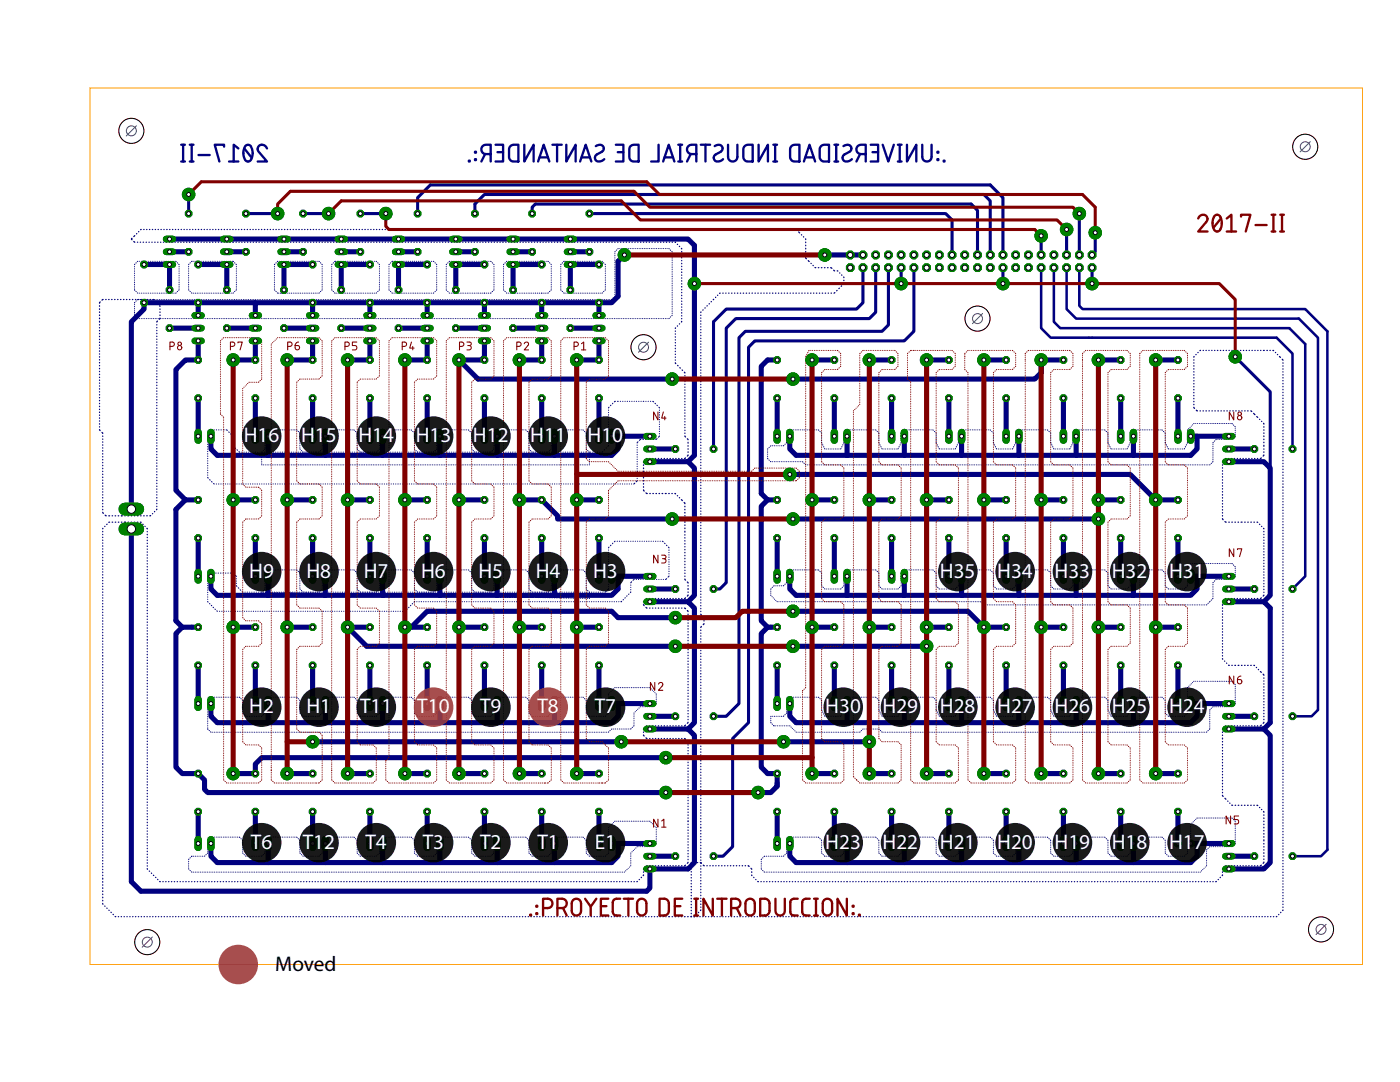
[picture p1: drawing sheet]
<svg xmlns="http://www.w3.org/2000/svg" width="279mm" height="216mm" viewBox="0 0 279 216" stroke-linecap="round" stroke-linejoin="round" font-family="sans-serif">
<defs><g id="words">
<g font-size="4.2" fill="#fff">
<text x="48.6" y="88.3">H16</text>
<text x="60.1" y="88.3">H15</text>
<text x="71.5" y="88.3">H14</text>
<text x="83" y="88.3">H13</text>
<text x="94.4" y="88.3">H12</text>
<text x="105.8" y="88.3">H11</text>
<text x="117.3" y="88.3">H10</text>
<text x="49.7" y="115.3">H9</text>
<text x="61.2" y="115.3">H8</text>
<text x="72.6" y="115.3">H7</text>
<text x="84" y="115.3">H6</text>
<text x="95.5" y="115.3">H5</text>
<text x="106.9" y="115.3">H4</text>
<text x="118.4" y="115.3">H3</text>
<text x="187.6" y="115.3">H35</text>
<text x="199" y="115.3">H34</text>
<text x="210.5" y="115.3">H33</text>
<text x="221.9" y="115.3">H32</text>
<text x="233.3" y="115.3">H31</text>
<text x="49.7" y="142.4">H2</text>
<text x="61.2" y="142.4">H1</text>
<text x="71.8" y="142.4">T11</text>
<text x="83.3" y="142.4">T10</text>
<text x="95.8" y="142.4">T9</text>
<text x="107.2" y="142.4">T8</text>
<text x="118.7" y="142.4">T7</text>
<text x="164.7" y="142.4">H30</text>
<text x="176.1" y="142.4">H29</text>
<text x="187.6" y="142.4">H28</text>
<text x="199" y="142.4">H27</text>
<text x="210.5" y="142.4">H26</text>
<text x="221.9" y="142.4">H25</text>
<text x="233.3" y="142.4">H24</text>
<text x="50.1" y="169.4">T6</text>
<text x="60.4" y="169.4">T12</text>
<text x="72.9" y="169.4">T4</text>
<text x="84.4" y="169.4">T3</text>
<text x="95.8" y="169.4">T2</text>
<text x="107.2" y="169.4">T1</text>
<text x="118.7" y="169.4">E1</text>
<text x="164.7" y="169.4">H23</text>
<text x="176.1" y="169.4">H22</text>
<text x="187.6" y="169.4">H21</text>
<text x="199" y="169.4">H20</text>
<text x="210.5" y="169.4">H19</text>
<text x="221.9" y="169.4">H18</text>
<text x="233.3" y="169.4">H17</text>
</g>
<text font-size="4.2" x="54.9" y="193.8">Moved</text>
</g></defs>
<!-- layer: Layer 1 -->
<path d="M13.4 17.5l258.5 175M271.9 17.5l-258.5 175" fill="none" stroke="#fff" stroke-width=".2"/>
<g fill="none" stroke="#000080" stroke-width=".47">
<path d="M36.2 32.2h.7M36.2 28.9h.7M36.5 28.9v3.3M37.9 32.2h.7M37.9 28.9h.7M38.3 28.9v3.3M39.6 30.9h2.3M44.7 29.3v-.4h-1.8l.9 3.3M45.7 32.2h1.9M47.6 29.6l-1-.7v3.3M48.8 29.6l1.4 1.9M49.1 29l.4-.1a1.61 1.61 0 0 1 .9 2.1l-.1 .4a.81 .81 0 0 1-.8 .8 .81 .81 0 0 1-.8-.8l-.1-1.2z"/>
<path d="M53.3 29.6a.92 .92 0 0 0-1.2-.7 .92 .92 0 0 0-.5 1.3l1.7 2h-1.9M93.6 32.1h.2v.1h-.2zM94.8 31.8h.2v.2h-.2zM94.8 30.3h.2v.2h-.2zM96.8 30.7l-.7 1.5M97.9 30.7h-.9a.93 .93 0 0 1-.9-.9 .93 .93 0 0 1 .9-.9h.9v3.3M98.9 28.9h1.5v3.3h-1.5M99.3 30.4h1.1M101.9 29.2a1.71 1.71 0 0 1 1.6-.3v3.3a1.66 1.66 0 0 1-1.6-.2l-.3-.7v-1.7zM104.6 28.9v3.3l1.9-3.3v3.3M107.4 32.2l1.1-3.3 1.1 3.3M107.7 31.4h1.7"/>
<path d="M110.2 28.9h1.9M111.2 28.9v3.3M113 28.9v3.3l1.9-3.3v3.3M115.8 32.2l1.1-3.3 1.1 3.3M116.1 31.4h1.6M118.9 29.2a.89 .89 0 0 1 1-.3 .89 .89 0 0 1 .6 .9l-.4 .5-1 .5a.81 .81 0 0 0-.2 1.2 .81 .81 0 0 0 1.2 .1l.5-.3M122.9 28.9h1.5v3.3h-1.5M123.3 30.4h1.1M125.8 29.2a1.81 1.81 0 0 1 1.7-.3v3.3a1.75 1.75 0 0 1-1.7-.2l-.2-.7v-1.7zM131.4 28.9v3.3h-1.4M132.3 32.2l1.2-3.3 1.1 3.3M132.6 31.4h1.7"/>
<path d="M135.4 32.2h.7M135.4 28.9h.7M135.8 28.9v3.3M137.8 30.7l-.7 1.5M139 30.7h-1a.93 .93 0 0 1-.9-.9 .93 .93 0 0 1 .9-.9h1v3.3M139.9 28.9h1.8M140.8 28.9v3.3M142.6 29.2a.87 .87 0 0 1 1-.3 .87 .87 0 0 1 .6 .9l-.4 .5-1 .5a.81 .81 0 0 0-.2 1.2 .81 .81 0 0 0 1.2 .1l.5-.3M145.3 28.9v2.4a.93 .93 0 0 0 .9 .9 .93 .93 0 0 0 1-.9v-2.4M148.6 29.2a1.71 1.71 0 0 1 1.6-.3v3.3a1.66 1.66 0 0 1-1.6-.2l-.3-.7 .1-1.7zM151.4 28.9v3.3l1.9-3.3v3.3M154.3 32.2h.8"/>
<path d="M154.3 28.9h.8M154.7 28.9v3.3M158 29.2a1.71 1.71 0 0 1 1.5-.3v3.3a1.66 1.66 0 0 1-1.5-.2l-.3-.7v-1.7zM160.4 32.2l1.2-3.3 1.1 3.3M160.7 31.4h1.7M163.9 29.2a1.71 1.71 0 0 1 1.5-.3v3.3a1.66 1.66 0 0 1-1.5-.2l-.3-.7v-1.7zM166.5 32.2h.8M166.5 28.9h.8M166.9 28.9v3.3M168.3 29.2a.89 .89 0 0 1 1.1-.3 .89 .89 0 0 1 .5 .9l-.3 .5-1.1 .5a.81 .81 0 0 0-.2 1.2 .81 .81 0 0 0 1.2 .1l.5-.3M171.7 30.7l-.8 1.5M172.8 30.7h-1a.93 .93 0 0 1-.9-.9 .93 .93 0 0 1 .9-.9h1v3.3"/>
<path d="M173.8 28.9h1.4v3.3h-1.4M174.1 30.4h1.1M176.2 28.9l1.1 3.3 1.1-3.3M179.2 32.2h.7M179.2 28.9h.7M179.6 28.9v3.3M181 28.9v3.3l1.9-3.3v3.3M184.1 28.9v2.4a.93 .93 0 0 0 .9 .9 .93 .93 0 0 0 .9-.9v-2.4M187.1 31.8h.2v.2h-.2zM187.1 30.3h.2v.2h-.2zM188.3 32.1h.2v.1h-.2z"/>
</g>
<g fill="none" stroke="#000080" stroke-width="1">
<path d="M28.8 52.8h5v5.1M33.8 47.7h103.5l1.3 1.3v41.9l-1.3 1.2h-7.6M33.8 50.2h3.8M39.5 52.8h5.8v5.1M45.3 50.2h3.8M56.7 50.2h3.8M62.4 52.8h-5.7v5.1M68.1 50.2h3.8M73.8 52.8h-5.7v5.1M79.5 50.2h3.8M85.2 52.8h-5.7v5.1M91 50.2h3.8"/>
<path d="M96.7 52.8h-5.7v5.1M102.4 50.2h3.8M108.1 52.8h-5.7v5.1M113.8 50.2h3.8M119.5 52.8h-5.7v5.1M124.6 50.9l-1.3 1.2v7l-1.2 1.3h-2.6M164.6 50.9h7.6M33.8 65.5h5.7M39.5 60.4h-10.7v1.3l-2.6 2.5v37.4M39.5 68v3.8h-2.5l-1.9 1.9v24.1l1.9 1.9h2.5M39.5 79.4v7.6M45.3 65.5h5.7"/>
<path d="M51 60.4h-11.5v2.5M51 68v3.8h-4.5M51 79.4v7.6M56.7 65.5h5.7M62.4 60.4h-11.4v2.5M62.4 68v3.8h-5.1M62.4 79.4v7.6M68.1 65.5h5.7M73.8 60.4h34.3M73.8 60.4v2.5M73.8 68v3.8h-4.4M73.8 79.4v7.6"/>
<path d="M73.8 60.4h-11.4v2.5M79.5 65.5h5.7M85.2 60.4v2.5M85.2 68v3.8h-4.4M85.2 79.4v7.6M91 65.5h5.7M96.7 60.4v2.5M96.7 79.4v7.6M96.7 71.2l-.7 .6h-4.4l3.8 3.8h38.7M96.7 68v3.8M102.4 65.5h5.7M108.1 60.4v2.5"/>
<path d="M108.1 60.4h11.4M108.1 68v3.8h-4.4M108.1 79.4v7.6M113.8 65.5h5.7M119.5 60.4v2.5M119.5 68v3.8h-4.4M119.5 79.4v7.6M155.1 71.8h-1.9l-1.3 1.3v25.4l1.3 1.2h1.9M155.1 79.4v7.6M162.1 71.8h4.4M166.5 79.4v7.6M173.5 71.8h4.4"/>
<path d="M177.9 79.4v7.6M184.9 71.8h4.5M189.4 79.4v7.6M196.4 71.8h4.4M200.8 79.4v7.6M212.2 79.4v7.6M212.2 71.8h-4.4v2.6l-1.3 1.2h-48.2M219.2 71.8h4.5M223.7 79.4v7.6M230.6 71.8h4.5M235.1 79.4v7.6M37 99.7l-1.9 2v22.2l1.3 1.2"/>
<path d="M46.5 99.7h4.5M53.5 87v3.9M57.3 99.7h5.1M64.9 87v3.9M69.4 99.7h4.4M76.4 87v3.9M80.8 99.7h4.4M87.8 87v3.9M91.6 99.7h5.1M99.2 87v3.9M103.7 99.7h4.4l3.2 3.2v.7h22.8M110.6 87v3.9"/>
<path d="M115.1 99.7h4.4M122.1 87h7.6M123.3 87v2.6l-1.2 1.3h-78.7l-1.3-1.3v-2.6M129.7 89.6h5.1M137.3 92.1l1.3 1.3v25.4l-1.3 1.3M153.2 99.7l-1.3 1.3v22.9l1.3 1.2M157.6 94.7h68l5 5h4.5M157.6 87v2.6l1.3 1.3h78.7l1.3-1.3v-2.6h-1.3h7.6M162.1 99.7h4.4M169 87v3.9M173.5 99.7h4.4M180.5 87v3.9"/>
<path d="M184.9 99.7h4.5M191.9 87v3.9M196.4 99.7h4.4M203.3 87v3.9M207.8 99.7h4.4M214.8 87v3.9M219.2 99.7h4.5M226.2 87v3.9M245.2 92.1h7l1.3 1.3v25.4l-1.3 1.3M245.2 89.6h5.1M26.2 105.5v70.4l1.9 1.9h101l.6-.6v-3.8h7.6l1.3-1.3v-25.4l-1.3-1.2h-7.6M39.5 107.4v7.6"/>
<path d="M42.1 115v2.5l1.3 1.3h67.2M51 107.4v7.6M53.5 115v3.8M62.4 107.4v7.6M64.9 115v3.8M73.8 107.4v7.6M76.4 115v3.8M85.2 107.4v7.6M87.8 115v3.8M96.7 107.4v7.6M99.2 115v3.8M108.1 107.4v7.6"/>
<path d="M110.6 115v3.8M119.5 107.4v7.6M122.1 115h7.6M123.3 115v2.5l-1.2 1.3h-11.5M129.7 117.5h5.1M155.1 107.4v7.6M157.6 115v2.5l1.3 1.3h67.3M158.3 103.6h60.9M166.5 107.4v7.6M169 115v3.8M177.9 107.4v7.6M180.5 115v3.8"/>
<path d="M189.4 107.4v7.6M191.9 115v3.8M200.8 107.4v7.6M203.3 115v3.8M212.2 107.4v7.6M214.8 115v3.8M223.7 107.4v7.6M226.2 115v3.8M235.1 107.4v7.6M237.6 115h7.6M238.9 115v2.5l-1.3 1.3h-11.4M245.2 117.5h5.1"/>
<path d="M39.5 132.8v7.6M39.6 125.1h-3.2l-1.3 1.3v26.7l1.3 1.3h3.2l1.2 1.2v1.9l.7 .6h91.4M46.5 125.1h4.5M51 132.8v7.6M57.3 125.1h5.1M62.4 132.8v7.6M73.8 132.8v7.6M73.8 125.1h-4.4l3.8 3.9h61.6M85.2 132.8v7.6M91.6 125.1h5.1M96.7 132.8v7.6M103.7 125.1h4.4"/>
<path d="M108.1 132.8v7.6M115.1 125.1h4.4M119.5 132.8v7.6M129.7 120.1h7.6l1.3 1.2v22.9l-1.3 1.3M134.8 123.2h-11.5l-1.2-1.2h-36.9l-3.1 3.1h-1.3h4.4M155.1 132.8v7.6M155.1 125.1h-1.9l-1.3 1.3v26.7l1.3 1.3h1.9v2.5M158.3 122h34.9l3.2 3.1h4.4M158.3 129h26.6M162.1 125.1h4.4M166.5 132.8v7.6M173.5 125.1h4.4"/>
<path d="M177.9 132.8v7.6M184.9 125.1h4.5M189.4 132.8v7.6M200.8 132.8v7.6M207.8 125.1h4.4M212.2 132.8v7.6M219.2 125.1h4.5M223.7 132.8v7.6M230.6 125.1h4.5M235.1 132.8v7.6M245.2 120.1h7l1.3 1.2v22.9l-1.3 1.3h-7M42.1 140.4v2.5l1.3 1.3h67.2"/>
<path d="M53.5 140.4v3.8M57.3 154.4h5.1M62.4 148h61.6M64.9 140.4v3.8M69.4 154.4h4.4M76.4 140.4v3.8M80.8 154.4h4.4M87.8 140.4v3.8M91.6 154.4h5.1M99.2 140.4v3.8M103.7 154.4h4.4M110.6 140.4v3.8"/>
<path d="M115.1 154.4h4.4M129.7 140.4h-7.6h1.2v2.5l-1.2 1.3h-11.5M129.7 142.9h5.1M132.9 151.2h-80.7l-1.2 1.3v1.9h-4.5M155.1 156.2v.7l-1.3 1.2h-2.5M156.4 148h17.1M162.1 154.4h4.4M169 140.4v3.8M173.5 154.4h4.4M180.5 140.4v3.8M184.9 154.4h4.5M191.9 140.4v3.8"/>
<path d="M196.4 154.4h4.4M203.3 140.4v3.8M207.8 154.4h4.4M214.8 140.4v3.8M219.2 154.4h4.5M226.2 140.4v3.8M230.6 154.4h4.5M237.6 140.4h7.6M238.9 140.4v2.5l-1.3 1.3h-78.7l-1.3-1.3v-2.5M245.2 142.9h5.1M252.2 145.5l1.3 1.2v25.4l-1.3 1.3h-7M39.5 162v6.3"/>
<path d="M51 162v6.3M53.5 168.3v3.8M62.4 162v6.3M64.9 168.3v3.8M73.8 162v6.3M76.4 168.3v3.8M85.2 162v6.3M87.8 168.3v3.8M96.7 162v6.3M99.2 168.3v3.8M108.1 162v6.3M110.6 168.3v3.8"/>
<path d="M119.5 162v6.3M122.1 168.3h1.2v2.5l-1.2 1.3h-78.7l-1.3-1.3v-2.5M123.3 168.3h6.4M129.7 170.8h5.1M155.1 162v6.3M166.5 162v6.3M169 168.3v3.8M177.9 162v6.3M180.5 168.3v3.8M189.4 162v6.3M191.9 168.3v3.8M200.8 162v6.3"/>
<path d="M203.3 168.3v3.8M212.2 162v6.3M214.8 168.3v3.8M223.7 162v6.3M226.2 168.3v3.8M235.1 162v6.3M237.6 168.3h7.6M238.9 168.3v2.5l-1.3 1.3h-78.7l-1.3-1.3v-2.5M245.2 170.8h5.1"/>
</g>
<g fill="none" stroke="#000080" stroke-width=".2">
<path d="M26.8 53.1v.1M26.8 53.5h.1M26.8 53.9h.1M26.8 54.2v.1M26.8 54.6h.1M26.8 54.9v.1M26.8 55.3h.1M26.8 55.7h.1M26.8 56v.1M26.8 56.4h.1M26.8 56.7v.1M26.8 57.1h.1"/>
<path d="M26.8 57.4v.1M26.8 57.8l.1 .1M26.9 52.7l-.1 .1M27.1 58.1l.1 .1M27.2 52.4l-.1 .1M27.4 58.4l.1 .1M27.5 52.1l-.1 .1M27.7 59.8h-.3M27.8 52.1h.1M27.8 58.5h.1M28 59.8h.2M28.2 52.1h.1"/>
<path d="M28.2 58.5h.1M28.5 59.8h.1M28.6 52.1h.1M28.6 58.5h.1M28.9 59.8h.1M28.9 52.1h.1M28.9 58.5h.1M29.3 59.8h.1M29.3 58.5h.1M29.3 52.1h.1M29.6 58.5h.1M29.6 52.1h.1"/>
<path d="M29.7 59.8h.1M30 58.5h.1M30 52.1h.1M30.1 59.8h.1M30.4 58.5h.1M30.4 52.1h.1M30.4 59.8h.1M30.7 58.5h.1M30.7 52.1h.1M30.8 59.8h.1M31.1 58.5h.1M31.1 52.1h.1"/>
<path d="M31.1 59.8h.1M31.4 58.5h.1M31.4 52.1h.1M31.5 59.8h.1M31.8 58.5h.1M31.8 52.1h.1M31.8 59.8h.1M32.2 58.5h.1M32.2 59.8h.1M32.2 52.1h.1M32.5 59.8h.1M32.5 58.5h.1"/>
<path d="M32.5 52.1h.1M32.9 59.8h.1M32.9 58.5h.1M32.9 52.1h.1M33.2 59.8h.1M33.2 58.5h.1M33.2 52.1h.1M33.6 59.8h.1M33.6 58.5h.1M33.6 52.1h.1M33.9 59.8h.1M34 52.1h.1"/>
<path d="M34 58.5h.1M34.3 59.8h.1M34.3 52.1h.1M34.3 58.5h.1M34.6 59.8h.1M34.7 52.1h.1M34.7 58.5h.1M35 59.8h.1M35 52.1l.2 .1M35.2 58.4l-.2 .1M35.3 59.8h.1M35.4 52.4v.1"/>
<path d="M35.4 58.1v.1M35.7 59.8h.1M35.7 52.7v.1M35.7 57.8v.1M35.7 53.1v.1M35.7 53.5h.1M35.7 53.9h.1M35.7 54.2v.1M35.7 54.6h.1M35.7 54.9v.1M35.7 55.3h.1M35.7 55.7h.1"/>
<path d="M35.7 56v.1M35.7 56.4h.1M35.7 56.7v.1M35.7 57.1h.1M35.7 57.4v.1M36 59.8h.1M36.4 59.8h.1M36.7 59.8h.1M37.1 59.8h.1M37.4 59.8h.1M37.6 57.8l.1 .1M37.6 53.1v.1"/>
<path d="M37.6 53.5h.1M37.6 53.9h.1M37.6 54.2v.1M37.6 54.6h.1M37.6 54.9v.1M37.6 55.3h.1M37.6 55.7h.1M37.6 56v.1M37.6 56.4h.1M37.6 56.7v.1M37.6 57.1h.1M37.6 57.4v.1"/>
<path d="M37.7 52.7l-.1 .1M37.8 59.8h.1M37.9 58.1l.1 .1M38 52.4l-.1 .1M38.1 59.8h.1M38.2 58.4l.1 .1M38.4 52.1l-.2 .1M38.4 59.8h.1M38.6 58.5h.1M38.7 52.1h.1M38.8 59.8h.1M39 58.5h.1"/>
<path d="M39.1 52.1h.1M39.1 59.8h.1M39.3 58.5h.1M39.4 52.1h.2M39.5 59.8h.1M39.7 58.5h.1M39.8 59.8h.1M39.9 52.1h.1M40.1 58.5h.1M40.2 59.8h.1M40.2 52.1h.1M40.4 58.5h.1"/>
<path d="M40.5 59.8h.1M40.6 52.1h.1M40.8 58.5h.1M40.9 59.8h.1M40.9 52.1h.1M41.1 58.5h.1M41.2 59.8h.1M41.3 52.1h.1M41.5 58.5h.1M41.6 59.8h.1M41.6 52.1h.1M41.8 58.5h.1"/>
<path d="M41.9 59.8h.1M42 52.1h.1M42.2 58.5h.1M42.3 59.8h.1M42.3 52.1h.1M42.6 58.5h.1M42.6 59.8h.1M42.7 52.1h.1M42.9 58.5h.1M43 59.8h.1M43 52.1h.1M43.3 58.5h.1"/>
<path d="M43.3 59.8h.1M43.4 52.1h.1M43.6 58.5h.1M43.7 59.8h.1M43.7 52.1h.1M44 58.5h.1M44 59.8h.1M44.1 52.1h.1M44.3 58.5h.1M44.4 59.8h.1M44.4 52.1h.1M44.7 58.5h.1"/>
<path d="M44.7 59.8h.1M44.8 52.1h.1M45.1 59.8h.1M45.1 58.5h.1M45.1 52.1h.1M45.4 59.8h.1M45.4 58.5h.1M45.5 52.1h.1M45.8 59.8h.1M45.8 58.5h.1M45.8 52.1h.2M46.1 59.8h.1"/>
<path d="M46.1 58.5h.1M46.4 52.1l.2 .1M46.5 59.8h.1M46.6 58.4l-.1 .1M46.8 59.8h.1M46.8 52.4l.1 .1M46.9 58.1l-.1 .1M47.1 52.7l.1 .1M47.1 59.8h.1M47.2 57.8l-.1 .1M47.2 53.1v.1M47.2 53.5h.1"/>
<path d="M47.2 53.9h.1M47.2 54.2v.1M47.2 54.6h.1M47.2 54.9v.1M47.2 55.3h.1M47.2 55.7h.1M47.2 56v.1M47.2 56.4h.1M47.2 56.7v.1M47.2 57.1h.1M47.2 57.4v.1M47.5 59.8h.1"/>
<path d="M47.8 59.8h.1M48.2 59.8h.1M48.5 59.8h.1M48.9 59.8h.1M49.2 59.8h.1M49.6 59.8h.1M49.9 59.8h.1M50.3 59.8h.1M50.6 59.8h.1M51 59.8h.1M51.3 59.8h.1M51.7 59.8h.1"/>
<path d="M52 59.8h.1M52.4 59.8h.1M52.7 59.8h.1M53.1 59.8h.1M53.4 59.8h.1M53.8 59.8h.1M54.1 59.8h.1M54.5 59.8h.1M54.8 57.8l.1 .1M54.8 53.1v.1M54.8 53.5h.1M54.8 53.9h.1"/>
<path d="M54.8 54.2v.1M54.8 54.6h.1M54.8 54.9v.1M54.8 55.3h.1M54.8 55.7h.1M54.8 56v.1M54.8 56.4h.1M54.8 56.7v.1M54.8 57.1h.1M54.8 57.4v.1M54.8 59.8h.1M54.9 52.7l-.1 .1"/>
<path d="M55.1 58.1v.1M55.1 52.4v.1M55.1 59.8h.1M55.3 58.4l.3 .1M55.5 52.1l-.2 .1M55.5 59.8h.1M55.8 52.1h.1M55.8 59.8h.1M55.9 58.5h.3M56.1 52.1h.1M56.2 59.8h.1M56.5 52.1h.1"/>
<path d="M56.5 58.5h.2M56.5 59.8h.1M56.8 52.1h.1M56.9 59.8h.1M57.1 58.5h.1M57.2 52.1h.1M57.2 59.8h.1M57.4 58.5h.1M57.6 52.1h.1M57.6 59.8h.1M57.8 58.5h.1M57.9 52.1h.1"/>
<path d="M57.9 59.8h.1M58.1 58.5h.1M58.3 52.1h.1M58.3 59.8h.1M58.5 58.5h.1M58.6 52.1h.1M58.6 59.8h.1M58.9 58.5h.1M59 59.8h.1M59 52.1h.1M59.2 58.5h.1M59.3 59.8h.1"/>
<path d="M59.3 52.1h.1M59.6 58.5h.1M59.7 59.8h.1M59.7 52.1h.1M60 58.5h.1M60 52.1h.1M60 59.8h.1M60.3 58.5h.1M60.4 59.8h.1M60.4 52.1h.1M60.7 58.5h.1M60.7 59.8h.1"/>
<path d="M60.8 52.1h.1M61.1 58.5h.1M61.1 59.8h.1M61.1 52.1h.1M61.4 58.5h.1M61.4 59.8h.1M61.5 52.1h.1M61.8 58.5h.1M61.8 59.8h.1M61.8 52.1h.1M62.1 59.8h.1M62.2 58.5h.1"/>
<path d="M62.2 52.1h.1M62.5 59.8h.1M62.5 58.5h.1M62.5 52.1h.1M62.8 59.8h.1M62.9 58.5h.1M62.9 52.1h.1M63.2 59.8h.1M63.2 58.5h.1M63.3 52.1h.1M63.5 59.8h.1M63.6 52.1l.1 .1"/>
<path d="M63.7 58.4l-.1 .1M63.9 59.8h.1M64 52.4v.1M64 58.1v.1M64.2 59.8h.1M64.2 52.7l.1 .1M64.3 53.1v.1M64.3 53.5h.1M64.3 53.9h.1M64.3 54.2v.1M64.3 54.6h.1M64.3 54.9v.1"/>
<path d="M64.3 55.3h.1M64.3 55.7h.1M64.3 56v.1M64.3 56.4h.1M64.3 56.7v.1M64.3 57.1h.1M64.3 57.4v.1M64.3 57.8l-.1 .1M64.6 59.8h.1M64.9 59.8h.1M65.3 59.8h.1M65.6 59.8h.1"/>
<path d="M65.9 59.8h.1M66.2 57.8l.1 .1M66.2 53.1v.1M66.2 53.5h.1M66.2 53.9h.1M66.2 54.2v.1M66.2 54.6h.1M66.2 54.9v.1M66.2 55.3h.1M66.2 55.7h.1M66.2 56v.1M66.2 56.4h.1"/>
<path d="M66.2 56.7v.1M66.2 57.1h.1M66.2 57.4v.1M66.3 52.7l-.1 .1M66.3 59.8h.1M66.5 58.1l.1 .1M66.6 52.4l-.1 .1M66.6 59.8h.1M66.8 58.4l.1 .1M67 52.1l-.2 .1M67 59.8h.1M67.2 58.5h.1"/>
<path d="M67.3 52.1h.2M67.3 59.8h.1M67.6 58.5h.1M67.7 59.8h.1M67.8 52.1h.1M67.9 58.5h.1M68 59.8h.1M68.2 52.1h.1M68.3 58.5h.1M68.4 59.8h.1M68.5 52.1h.1M68.6 58.5h.1"/>
<path d="M68.7 59.8h.1M68.9 52.1h.1M69 58.5h.1M69.1 59.8h.1M69.3 52.1h.1M69.3 58.5h.1M69.4 59.8h.1M69.6 52.1h.1M69.7 58.5h.1M69.8 59.8h.1M70 52.1h.1M70.1 58.5h.1"/>
<path d="M70.1 59.8h.1M70.3 52.1h.1M70.4 58.5h.1M70.5 59.8h.1M70.7 52.1h.1M70.8 58.5h.1M70.8 59.8h.1M71.1 52.1h.1M71.1 58.5h.1M71.2 59.8h.1M71.4 52.1h.1M71.5 58.5h.1"/>
<path d="M71.5 59.8h.1M71.8 52.1h.1M71.8 58.5h.1M71.9 59.8h.1M72.2 52.1h.1M72.2 58.5h.1M72.2 59.8h.1M72.5 52.1h.1M72.5 58.5h.1M72.6 59.8h.1M72.9 52.1h.1M72.9 58.5h.1"/>
<path d="M72.9 59.8h.1M73.2 52.1h.1M73.3 58.5h.1M73.3 59.8h.1M73.6 58.5h.1M73.6 52.1h.1M73.6 59.8h.1M74 58.5h.1M74 52.1h.1M74 59.8h.1M74.3 59.8h.1M74.3 58.5h.1"/>
<path d="M74.3 52.1h.1M74.7 59.8h.1M74.7 58.5h.1M74.7 52.1h.1M75 59.8h.1M75 52.1l.2 .1M75.2 58.4l-.2 .1M75.4 59.8h.1M75.4 52.4v.1M75.4 58.1v.1M75.7 52.7v.1M75.7 59.8h.1"/>
<path d="M75.7 53.1v.1M75.7 53.5h.1M75.7 53.9h.1M75.7 54.2v.1M75.7 54.6h.1M75.7 54.9v.1M75.7 55.3h.1M75.7 55.7h.1M75.7 56v.1M75.7 56.4h.1M75.7 56.7v.1M75.7 57.1h.1"/>
<path d="M75.7 57.4v.1M75.7 57.8v.1M76.1 59.8h.1M76.4 59.8h.1M76.8 59.8h.1M77.1 59.8h.1M77.5 59.8h.1M77.6 57.8l.1 .1M77.6 53.1v.1M77.6 53.5h.1M77.6 53.9h.1M77.6 54.2v.1"/>
<path d="M77.6 54.6h.1M77.6 54.9v.1M77.6 55.3h.1M77.6 55.7h.1M77.6 56v.1M77.6 56.4h.1M77.6 56.7v.1M77.6 57.1h.1M77.6 57.4v.1M77.7 52.7l-.1 .1M77.8 59.8h.1M77.9 58.1l.1 .1"/>
<path d="M78 52.4l-.1 .1M78.1 59.8h.1M78.2 58.4l.1 .1M78.4 52.1l-.2 .1M78.5 59.8h.1M78.6 58.5h.1M78.7 52.1h.3M78.8 59.8h.1M79 58.5h.1M79.2 59.8h.1M79.3 52.1h.1M79.3 58.5h.1"/>
<path d="M79.5 59.8h.1M79.7 52.1h.1M79.7 58.5h.1M79.9 59.8h.1M80 52.1h.1M80 58.5h.1M80.2 59.8h.1M80.4 52.1h.1M80.4 58.5h.1M80.6 59.8h.1M80.8 58.5h.1M80.8 52.1h.1"/>
<path d="M80.9 59.8h.1M81.1 58.5h.1M81.1 52.1h.1M81.3 59.8h.1M81.5 58.5h.1M81.5 52.1h.1M81.6 59.8h.1M81.8 58.5h.1M81.9 52.1h.1M82 59.8h.1M82.2 58.5h.1M82.3 52.1h.1"/>
<path d="M82.3 59.8h.1M82.5 58.5h.1M82.6 52.1h.2M82.7 59.8h.1M82.9 58.5h.1M83 59.8h.1M83.1 52.1h.1M83.3 58.5h.1M83.4 59.8h.1M83.5 52.1h.1M83.6 58.5h.1M83.7 59.8h.1"/>
<path d="M83.8 52.1h.1M84 58.5h.1M84.1 59.8h.1M84.2 52.1h.1M84.3 58.5h.1M84.4 59.8h.1M84.6 52.1h.1M84.7 58.5h.1M84.8 59.8h.1M85 52.1h.1M85 58.5h.1M85.1 59.8h.1"/>
<path d="M85.3 52.1h.1M85.4 58.5h.1M85.5 59.8h.1M85.7 52.1h.1M85.8 58.5h.1M85.8 59.8h.1M86.1 52.1h.1M86.1 58.5h.1M86.2 59.8h.1M86.5 52.1l.1 .1M86.5 59.8h.1M86.6 58.4l-.1 .1"/>
<path d="M86.8 52.4l.1 .1M86.9 59.8h.1M86.9 58.1l-.1 .1M87.1 52.7l.1 .1M87.2 57.8l-.1 .1M87.2 53.1v.1M87.2 53.5h.1M87.2 53.9h.1M87.2 54.2v.1M87.2 54.6h.1M87.2 54.9v.1M87.2 55.3h.1"/>
<path d="M87.2 55.7h.1M87.2 56v.1M87.2 56.4h.1M87.2 56.7v.1M87.2 57.1h.1M87.2 57.4v.1M87.2 59.8h.1M87.6 59.8h.1M87.9 59.8h.1M88.3 59.8h.1M88.6 59.8h.1M89 59.8h.1"/>
<path d="M89.1 57.8v.1M89.1 53.1v.1M89.1 53.5h.1M89.1 53.9h.1M89.1 54.2v.1M89.1 54.6h.1M89.1 54.9v.1M89.1 55.3h.1M89.1 55.7h.1M89.1 56v.1M89.1 56.4h.1M89.1 56.7v.1"/>
<path d="M89.1 57.1h.1M89.1 57.4v.1M89.1 52.7v.1M89.3 59.8h.1M89.4 58.1v.1M89.4 52.4v.1M89.6 58.4l.1 .1M89.6 59.8h.1M89.8 52.1l-.2 .1M90 59.8h.1M90.1 58.5h.1M90.1 52.1h.1"/>
<path d="M90.3 59.8h.1M90.4 58.5h.1M90.4 52.1h.1M90.7 59.8h.1M90.8 58.5h.1M90.8 52.1h.1M91 59.8h.1M91.1 58.5h.1M91.1 52.1h.1M91.4 59.8h.1M91.5 58.5h.1M91.5 52.1h.1"/>
<path d="M91.7 59.8h.1M91.8 58.5h.1M91.8 52.1h.1M92.1 59.8h.1M92.2 58.5h.1M92.2 52.1h.1M92.4 59.8h.1M92.5 58.5h.1M92.6 52.1h.1M92.8 59.8h.1M92.9 58.5h.1M92.9 52.1h.1"/>
<path d="M93.1 59.8h.1M93.2 58.5h.1M93.3 52.1h.1M93.5 59.8h.1M93.6 58.5h.1M93.6 52.1h.1M93.8 59.8h.1M93.9 58.5h.1M94 52.1h.1M94.2 59.8h.1M94.3 58.5h.1M94.3 52.1h.1"/>
<path d="M94.5 59.8h.1M94.6 58.5h.1M94.7 52.1h.1M94.9 59.8h.1M95 58.5h.1M95 52.1h.1M95.2 59.8h.1M95.4 58.5h.1M95.4 52.1h.1M95.6 59.8h.1M95.8 52.1h.1M95.8 58.5h.1"/>
<path d="M95.9 59.8h.1M96.1 52.1h.1M96.2 58.5h.1M96.3 59.8h.1M96.5 52.1h.1M96.6 58.5h.2M96.6 59.8h.1M96.8 52.1h.1M97 59.8h.1M97.1 58.5h.1M97.2 52.1h.1M97.3 59.8h.1"/>
<path d="M97.5 58.5h.1M97.5 52.1h.1M97.7 59.8h.1M97.9 52.1l.1 .1M98 59.8h.1M98 58.4l-.1 .1M98.2 52.4l.1 .1M98.3 58.1l-.1 .1M98.4 59.8h.1M98.5 52.7l.1 .1M98.6 57.8l-.1 .1M98.6 53.1v.1"/>
<path d="M98.6 53.5h.1M98.6 53.9h.1M98.6 54.2v.1M98.6 54.6h.1M98.6 54.9v.1M98.6 55.3h.1M98.6 55.7h.1M98.6 56v.1M98.6 56.4h.1M98.6 56.7v.1M98.6 57.1h.1M98.6 57.4v.1"/>
<path d="M98.7 59.8h.1M99 59.8h.1M99.4 59.8h.1M99.7 59.8h.1M100.1 59.8h.1M100.4 59.8h.1M100.5 57.8l.1 .1M100.5 53.1v.1M100.5 53.5h.1M100.5 53.9h.1M100.5 54.2v.1M100.5 54.6h.1"/>
<path d="M100.5 54.9v.1M100.5 55.3h.1M100.5 55.7h.1M100.5 56v.1M100.5 56.4h.1M100.5 56.7v.1M100.5 57.1h.1M100.5 57.4v.1M100.6 52.7l-.1 .1M100.8 58.1v.1M100.8 59.8h.1M100.8 52.4v.1"/>
<path d="M101.1 58.4l.1 .1M101.1 59.8h.1M101.2 52.1l-.1 .1M101.5 52.1h.1M101.5 58.5h.1M101.5 59.8h.1M101.8 58.5h.1M101.8 59.8h.1M101.8 52.1h.1M102.2 58.5h.1M102.2 59.8h.1M102.2 52.1h.1"/>
<path d="M102.5 59.8h.1M102.5 52.1h.1M102.5 58.5h.1M102.9 59.8h.1M102.9 52.1h.1M102.9 58.5h.1M103.2 59.8h.1M103.2 58.5h.1M103.3 52.1h.1M103.6 59.8h.1M103.6 58.5h.1M103.6 52.1h.1"/>
<path d="M103.9 59.8h.1M104 58.5h.1M104 52.1h.1M104.3 59.8h.1M104.3 58.5h.1M104.3 52.1h.1M104.6 59.8h.1M104.7 58.5h.1M104.7 52.1h.1M105 59.8h.1M105 58.5h.1M105 52.1h.1"/>
<path d="M105.3 59.8h.1M105.4 58.5h.1M105.4 52.1h.1M105.7 59.8h.1M105.7 58.5h.1M105.8 52.1h.1M106 59.8h.1M106.1 58.5h.1M106.1 52.1h.1M106.4 59.8h.1M106.4 58.5h.1M106.5 52.1h.1"/>
<path d="M106.7 59.8h.1M106.8 58.5h.1M106.8 52.1h.1M107.1 59.8h.1M107.2 52.1h.1M107.2 58.5h.1M107.4 59.8h.1M107.5 52.1h.1M107.6 58.5h.1M107.7 59.8h.1M107.9 52.1h.1M108 58.5h.2"/>
<path d="M108.1 59.8h.1M108.3 52.1h.1M108.4 59.8h.1M108.5 58.5h.1M108.6 52.1h.1M108.8 59.8h.1M108.9 58.5h.1M109 52.1h.1M109.1 59.8h.1M109.3 52.1l.1 .1M109.4 58.4l-.1 .1M109.5 59.8h.1"/>
<path d="M109.7 52.4v.1M109.7 58.1v.1M109.8 59.8h.1M110 52.7v.1M110 57.8v.1M110 53.1v.1M110 53.5h.1M110 53.9h.1M110 54.2v.1M110 54.6h.1M110 54.9v.1M110 55.3h.1"/>
<path d="M110 55.7h.1M110 56v.1M110 56.4h.1M110 56.7v.1M110 57.1h.1M110 57.4v.1M110.2 59.8h.1M110.5 59.8h.1M110.9 59.8h.1M111.2 59.8h.1M111.6 59.8h.1M111.9 57.8l.1 .1"/>
<path d="M111.9 53.1v.1M111.9 53.5h.1M111.9 53.9h.1M111.9 54.2v.1M111.9 54.6h.1M111.9 54.9v.1M111.9 55.3h.1M111.9 55.7h.1M111.9 56v.1M111.9 56.4h.1M111.9 56.7v.1M111.9 57.1h.1"/>
<path d="M111.9 57.4v.1M111.9 59.8h.1M112 52.7l-.1 .1M112.2 58.1l.1 .1M112.3 52.4l-.1 .1M112.3 59.8h.1M112.5 58.4l.1 .1M112.6 52.1l-.1 .1M112.6 59.8h.1M112.9 58.5h.1M112.9 52.1h.1M113 59.8h.1"/>
<path d="M113.3 58.5h.1M113.3 52.1h.1M113.3 59.8h.1M113.6 58.5h.1M113.7 52.1h.1M113.7 59.8h.1M114 58.5h.1M114 52.1h.1M114 59.8h.1M114.4 58.5h.1M114.4 59.8h.1M114.4 52.1h.1"/>
<path d="M114.7 58.5h.1M114.7 59.8h.1M114.8 52.1h.1M115.1 58.5h.1M115.1 59.8h.1M115.2 52.1h.1M115.4 59.8h.1M115.4 58.5h.1M115.5 52.1h.1M115.8 59.8h.1M115.8 58.5h.1M115.9 52.1h.1"/>
<path d="M116.1 59.8h.1M116.2 58.5h.1M116.2 52.1h.1M116.4 59.8h.1M116.5 58.5h.1M116.6 52.1h.1M116.8 59.8h.1M116.9 58.5h.1M116.9 52.1h.1M117.1 59.8h.1M117.2 58.5h.1M117.3 52.1h.1"/>
<path d="M117.5 59.8h.1M117.6 58.5h.1M117.6 52.1h.1M117.8 59.8h.1M118 58.5h.1M118 52.1h.1M118.2 59.8h.1M118.3 58.5h.1M118.4 52.1h.1M118.5 59.8h.1M118.7 58.5h.1M118.7 52.1h.1"/>
<path d="M118.9 59.8h.1M119 58.5h.1M119.1 52.1h.1M119.2 59.8h.1M119.4 58.5h.1M119.4 52.1h.1M119.6 59.8h.1M119.8 58.5h.1M119.8 52.1h.1M119.9 59.8h.1M120.1 52.1l.1 .1M120.2 58.4l-.1 .1"/>
<path d="M120.3 59.8h.1M120.4 52.4l.1 .1M120.5 58.1l-.1 .1M120.6 59.8h.1M120.7 52.7l.1 .1M120.8 57.8l-.1 .1M120.8 53.1v.1M120.8 53.5h.1M120.8 53.9h.1M120.8 54.2v.1M120.8 54.6h.1M120.8 54.9v.1"/>
<path d="M120.8 55.3h.1M120.8 55.7h.1M120.8 56v.1M120.8 56.4h.1M120.8 56.7v.1M120.8 57.1h.1M120.8 57.4v.1M121 59.8h.1M121.3 59.8h.1M121.7 59.8h.1M122.1 59.7l-.1 .1M122.4 59.4v.1"/>
<path d="M122.7 59.1v.1M122.7 50.6h.1M122.7 50.9v.1M122.7 51.3h.1M122.7 51.7h.1M122.7 52v.1M122.7 52.4h.1M122.7 52.7v.1M122.7 53.1h.1M122.7 53.4v.1M122.7 53.8h.1M122.7 54.1v.1"/>
<path d="M122.7 54.5h.1M122.7 54.8v.1M122.7 55.2h.1M122.7 55.6h.1M122.7 55.9v.1M122.7 56.3h.1M122.7 56.6v.1M122.7 56.9v.1M122.7 57.3v.1M122.7 57.7h.1M122.7 58v.1M122.7 58.4h.1"/>
<path d="M122.7 58.7v.1M122.8 50.2l-.1 .1M123.1 49.9l-.1 .1M123.4 49.6l-.1 .1M123.7 49.6h.1M124 49.6h.1M124.4 49.6h.1M124.7 49.6h.1M125.1 49.6h.1M125.4 49.6h.1M125.8 49.6h.1M126.1 49.6h.1"/>
<path d="M126.5 49.6h.1M126.8 49.6h.1M127.2 49.6h.1M127.5 49.6h.1M127.9 49.6h.1M128.2 49.6h.1M128.6 49.6h.1M128.9 49.6h.1M129.3 49.6h.1M129.6 49.6h.1M130 49.6h.1M130.3 49.6h.1"/>
<path d="M130.7 49.6h.1M131 49.6h.1M131.4 49.6h.1M131.7 49.6h.1M132.1 49.6h.1M132.4 49.6h.1M132.8 49.6h.1M133.1 49.6h.1M133.5 49.6l.1 .1M133.8 49.9v.1M134.1 50.2v.1M134.1 50.6h.1"/>
<path d="M134.1 50.9v.1M134.1 51.3h.1M134.1 51.6v.1M134.1 52h.1M134.1 52.4h.1M134.1 52.7h.1M134.1 53.1h.1M134.1 53.4v.1M134.1 53.8h.1M134.1 54.1v.1M134.1 54.5h.1M134.1 54.8v.1"/>
<path d="M134.1 55.1v.1M134.1 55.5v.1M134.1 55.9h.1M134.1 56.2v.1M134.1 56.6h.1M134.1 56.9v.1M134.1 57.3h.1M134.1 57.6v.1M134.1 58h.1M134.1 58.3v.1M134.1 58.7h.1M134.1 59v.1"/>
<path d="M134.1 59.4h.1M134.1 59.7v.1M26.8 62.2v.3M26.8 62.8l.1 .2M26.8 60.8h.1M26.8 61.1v.1M26.8 61.5v.1M26.8 61.9h.1M26.9 60.3l-.1 .2M27.1 63.2l.1 .1M27.2 60l-.1 .1M27.4 63.5l.1 .1"/>
<path d="M27.8 63.6h.1M28.2 63.6h.1M28.5 63.6h.1M28.9 63.6h.1M29.2 63.6h.1M29.6 63.6h.1M29.9 63.6h.1M30.3 63.6h.1M30.6 63.6h.1M31 63.6h.1M31.3 63.6h.1M31.7 63.6h.1"/>
<path d="M32 63.6h.1M32.3 63.6h.1M32.7 63.6h.1M33 63.6h.1M33.4 63.6h.1M33.7 63.6h.1M34.1 63.6h.1M34.4 63.6h.1M34.8 63.6h.1M35.1 63.6h.1M35.5 63.6h.1M35.8 63.6h.1"/>
<path d="M36.2 63.6h.1M36.5 63.6h.1M36.9 63.6h.1M37.2 63.6h.1M37.6 63.6h.1M37.9 63.6h.1M38.2 63.6h.1M38.6 63.6h.1M38.9 63.6h.1M39.3 63.6h.1M39.6 63.6h.1M40 63.6h.1"/>
<path d="M40.3 63.6h.1M40.7 63.6h.1M41 63.6h.1M41.4 63.6h.1M41.7 63.6h.1M42.1 63.6h.1M42.4 63.6h.1M42.8 63.6h.1M43.1 63.6h.1M43.4 63.6h.1M43.8 63.6h.1M44.1 63.6h.1"/>
<path d="M44.5 63.6h.1M44.8 63.6h.1M45.2 63.6h.1M45.5 63.6h.1M45.9 63.6h.1M46.2 63.6h.1M46.6 63.6h.1M46.9 63.6h.1M47.3 63.6h.1M47.6 63.6h.1M48 63.6h.1M48.3 63.6h.1"/>
<path d="M48.7 63.6h.1M49 63.6h.1M49.4 63.6h.1M49.7 63.6h.1M50 63.6h.1M50.4 63.6h.1M50.7 63.6h.1M51.1 63.6h.1M51.4 63.6h.1M51.8 63.6h.1M52.1 63.6h.1M52.5 63.6h.1"/>
<path d="M52.8 63.6h.1M53.2 63.6h.1M53.6 63.6h.1M53.9 63.6h.1M54.3 63.6h.1M54.6 63.6h.1M55 63.6h.1M55.3 63.6h.1M55.7 63.6h.1M56 63.6h.1M56.4 63.6h.1M56.7 63.6h.1"/>
<path d="M57.1 63.6h.1M57.4 63.6h.1M57.8 63.6h.1M58.1 63.6h.1M58.5 63.6h.1M58.8 63.6h.1M59.2 63.6h.1M59.5 63.6h.1M59.8 63.6h.1M60.2 63.6h.1M60.5 63.6h.1M60.9 63.6h.1"/>
<path d="M61.2 63.6h.1M61.6 63.6h.1M61.9 63.6h.1M62.3 63.6h.1M62.6 63.6h.1M63 63.6h.1M63.3 63.6h.1M63.7 63.6h.1M64 63.6h.1M64.4 63.6h.1M64.7 63.6h.1M65.1 63.6h.1"/>
<path d="M65.4 63.6h.1M65.8 63.6h.1M66.1 63.6h.1M66.5 63.6h.1M66.8 63.6h.1M67.2 63.6h.1M67.5 63.6h.1M67.9 63.6h.1M68.2 63.6h.1M68.6 63.6h.1M68.9 63.6h.1M69.3 63.6h.1"/>
<path d="M69.6 63.6h.1M70 63.6h.1M70.3 63.6h.1M70.7 63.6h.1M71 63.6h.1M71.3 63.6h.1M71.7 63.6h.1M72 63.6h.1M72.4 63.6h.1M72.7 63.6h.1M73.1 63.6h.1M73.4 63.6h.1"/>
<path d="M73.8 63.6h.1M74.1 63.6h.1M74.5 63.6h.1M74.8 63.6h.1M75.2 63.6h.1M75.5 63.6h.1M75.9 63.6h.1M76.2 63.6h.1M76.6 63.6h.1M76.9 63.6h.1M77.3 63.6h.1M77.6 63.6h.1"/>
<path d="M78 63.6h.1M78.3 63.6h.1M78.7 63.6h.1M79 63.6h.1M79.4 63.6h.1M79.7 63.6h.1M80.1 63.6h.1M80.4 63.6h.1M80.8 63.6h.1M81.1 63.6h.1M81.5 63.6h.1M81.8 63.6h.1"/>
<path d="M82.2 63.6h.1M82.5 63.6h.1M82.9 63.6h.1M83.2 63.6h.1M83.6 63.6h.1M83.9 63.6h.1M84.3 63.6h.1M84.6 63.6h.1M85 63.6h.1M85.3 63.6h.1M85.7 63.6h.1M86 63.6h.1"/>
<path d="M86.3 63.6h.1M86.7 63.6h.1M87 63.6h.1M87.4 63.6h.1M87.7 63.6h.1M88.1 63.6h.1M88.4 63.6h.1M88.8 63.6h.1M89.1 63.6h.1M89.5 63.6h.1M89.8 63.6h.1M90.2 63.6h.1"/>
<path d="M90.5 63.6h.1M90.9 63.6h.1M91.2 63.6h.1M91.6 63.6h.1M91.9 63.6h.1M92.3 63.6h.1M92.6 63.6h.1M93 63.6h.1M93.3 63.6h.1M93.7 63.6h.1M94 63.6h.1M94.4 63.6h.1"/>
<path d="M94.7 63.6h.1M95.1 63.6h.1M95.4 63.6h.1M95.7 63.6h.1M96.1 63.6h.1M96.4 63.6h.1M96.8 63.6h.1M97.1 63.6h.1M97.5 63.6h.1M97.8 63.6h.1M98.2 63.6h.1M98.5 63.6h.1"/>
<path d="M98.9 63.6h.1M99.2 63.6h.1M99.6 63.6h.1M99.9 63.6h.1M100.3 63.6h.1M100.6 63.6h.1M101 63.6h.1M101.3 63.6h.1M101.7 63.6h.1M102 63.6h.1M102.4 63.6h.1M102.7 63.6h.1"/>
<path d="M103.1 63.6h.1M103.4 63.6h.1M103.8 63.6h.1M104.1 63.6h.1M104.5 63.6h.1M104.8 63.6h.1M105.2 63.6h.1M105.5 63.6h.1M105.9 63.6h.1M106.2 63.6h.1M106.6 63.6h.1M106.9 63.6h.1"/>
<path d="M107.3 63.6h.1M107.6 63.6h.1M108 63.6h.1M108.3 63.6h.1M108.7 63.6h.1M109 63.6h.1M109.4 63.6h.1M109.7 63.6h.1M110.1 63.6h.1M110.4 63.6h.1M110.8 63.6h.1M111.1 63.6h.1"/>
<path d="M111.5 63.6h.1M111.8 63.6h.1M112.2 63.6h.1M112.5 63.6h.1M112.8 63.6h.1M113.2 63.6h.1M113.5 63.6h.1M113.9 63.6h.1M114.2 63.6h.1M114.6 63.6h.1M114.9 63.6h.1M115.3 63.6h.1"/>
<path d="M115.6 63.6h.1M116 63.6h.1M116.3 63.6h.1M116.7 63.6h.1M117 63.6h.1M117.4 63.6h.1M117.7 63.6h.1M118.1 63.6h.1M118.4 63.6h.1M118.8 63.6h.1M119.1 63.6h.1M119.5 63.6h.1"/>
<path d="M119.8 63.6h.1M120.2 63.6h.1M120.5 63.6h.1M120.9 63.6h.1M121.2 63.6h.1M121.5 63.6h.1M121.9 63.6h.1M122.2 63.6h.1M122.6 63.6h.1M122.9 63.6h.1M123.3 63.6h.1M123.7 63.6h.1"/>
<path d="M124 63.6h.1M124.4 63.6h.1M124.7 63.6h.1M125.1 63.6h.1M125.4 63.6h.1M125.8 63.6h.1M126.1 63.6h.1M126.5 63.6h.1M126.8 63.6h.1M127.2 63.6h.1M127.5 63.6h.1M127.9 63.6h.1"/>
<path d="M128.2 63.6h.1M128.6 63.6h.1M128.9 63.6h.1M129.3 63.6h.1M129.6 63.6h.1M130 63.6h.1M130.3 63.6h.1M130.7 63.6h.1M131 63.6h.1M131.4 63.6h.1M131.7 63.6h.1M132.1 63.6h.1"/>
<path d="M132.4 63.6h.1M132.8 63.6h.1M133.1 63.6h.1M133.6 63.5l-.1 .1M133.8 63.2v.1M134.1 62.9v.1M134.1 60.1h.1M134.1 60.4v.1M134.1 60.8h.1M134.1 61.1v.1M134.1 61.5h.1M134.1 61.8v.1"/>
<path d="M134.1 62.2h.1M134.1 62.5v.1M52.2 92.7l.1 .1M52.2 90.6h.1M52.2 90.9v.1M52.2 91.3h.1M52.2 91.7h.1M52.2 92v.1M52.2 92.4h.1M52.3 90.2l-.1 .1M52.6 92.8h.1M52.6 89.9h-.1"/>
<path d="M52.9 89.5l-.1 .2M52.9 86.8h.1M52.9 87.1v.1M52.9 87.5h.1M52.9 87.8v.1M52.9 88.2h.1M52.9 88.5v.1M52.9 88.9h.1M52.9 89.2h.1M52.9 92.8h.1M52.9 86.3v.2M53.2 86.1h.1"/>
<path d="M53.3 92.8h.1M53.6 85.8l-.2 .1M53.6 92.8h.1M53.9 85.8h.1M54 92.8h.1M54.2 85.8h.1M54.3 92.8h.1M54.6 85.8h.1M54.7 92.8h.1M54.9 85.8h.1M55 92.8h.1M55.3 85.8h.1"/>
<path d="M55.4 92.8h.1M55.6 85.8h.1M55.7 92.8h.1M56 85.8h.1M56.1 92.8h.1M56.3 85.8h.1M56.4 92.8h.1M56.7 85.8h.1M56.8 92.8h.1M57.1 85.8h.1M57.1 92.8h.1M57.4 85.8h.1"/>
<path d="M57.5 92.8h.1M57.8 85.8h.1M57.8 92.8h.1M58.1 85.8h.1M58.2 92.8h.1M58.5 85.8h.1M58.5 92.8h.1M58.8 85.8h.1M58.8 92.8h.1M59.2 85.8l.1 .1M59.2 92.8h.1M59.5 86.1h.1"/>
<path d="M59.5 92.8h.1M59.8 86.3v.2M59.8 89.5l.1 .2M59.8 86.8h.1M59.8 87.1v.1M59.8 87.5h.1M59.8 87.8v.1M59.8 88.2h.1M59.8 88.5v.1M59.8 88.9h.1M59.8 89.2h.1M59.9 92.8h.1"/>
<path d="M60.1 89.9h.1M60.2 92.8h.1M60.4 90.2h.1M60.6 92.8h.1M60.8 90.2h.1M60.9 92.8h.1M61.2 90.2h.1M61.3 92.8h.1M61.5 90.2h.1M61.6 92.8h.1M61.9 90.2h.1M62 92.8h.1"/>
<path d="M62.2 90.2h.1M62.3 92.8h.1M62.6 90.2h.1M62.7 92.8h.1M62.9 90.2h.1M63 92.8h.1M63.3 90.2h.1M63.4 92.8h.1M63.7 92.8h.1M63.7 90.2h-.1M64 89.9h.1M64.1 92.8h.1"/>
<path d="M64.3 86.8h.1M64.3 87.1v.1M64.3 87.5h.1M64.3 87.8v.1M64.3 88.2h.1M64.3 88.5v.1M64.3 88.9h.1M64.3 89.2h.1M64.3 89.5l-.1 .2M64.4 86.3l-.1 .2M64.4 92.8h.1M64.7 86.1h-.1"/>
<path d="M64.8 92.8h.1M65 85.8l-.1 .1M65.1 92.8h.1M65.3 85.8h.1M65.5 92.8h.1M65.6 85.8h.1M65.8 92.8h.1M66 85.8h.1M66.1 92.8h.1M66.3 85.8h.1M66.5 92.8h.1M66.7 85.8h.1"/>
<path d="M66.8 92.8h.1M67.1 85.8h.1M67.2 92.8h.1M67.4 85.8h.1M67.5 92.8h.1M67.8 85.8h.1M67.9 92.8h.1M68.1 85.8h.1M68.2 92.8h.1M68.5 85.8h.1M68.6 92.8h.1M68.8 85.8h.1"/>
<path d="M68.9 92.8h.1M69.2 85.8h.1M69.3 92.8h.1M69.5 85.8h.1M69.6 92.8h.1M69.9 85.8h.1M70 92.8h.1M70.2 85.8h.1M70.3 92.8h.1M70.6 85.8l.1 .1M70.7 92.8h.1M70.9 86.1h.1"/>
<path d="M71 92.8h.1M71.2 86.3l.1 .2M71.3 89.5l.1 .2M71.3 86.8h.1M71.3 87.1v.1M71.3 87.5h.1M71.3 87.8v.1M71.3 88.2h.1M71.3 88.5v.1M71.3 88.9h.1M71.3 89.2h.1M71.4 92.8h.1"/>
<path d="M71.6 89.9h.1M71.7 92.8h.1M71.9 90.2h.1M72.1 92.8h.1M72.3 90.2h.1M72.4 92.8h.1M72.6 90.2h.1M72.7 92.8h.1M73 90.2h.1M73.1 92.8h.1M73.3 90.2h.1M73.4 92.8h.1"/>
<path d="M73.6 90.2h.1M73.8 92.8h.1M74 90.2h.1M74.1 92.8h.1M74.3 90.2h.1M74.5 92.8h.1M74.7 90.2h.1M74.8 92.8h.1M75.2 90.2h-.2M75.2 92.8h.1M75.4 89.9h.1M75.5 92.8h.1"/>
<path d="M75.7 89.5v.2M75.7 86.8h.1M75.7 87.1v.1M75.7 87.5h.1M75.7 87.8v.1M75.7 88.2h.1M75.7 88.5v.1M75.7 88.9h.1M75.7 89.2h.1M75.8 86.3l-.1 .2M75.9 92.8h.1M76.1 86.1h-.1"/>
<path d="M76.2 92.8h.1M76.4 85.8l-.1 .1M76.6 92.8h.1M76.7 85.8h.1M76.9 92.8h.1M77.1 85.8h.1M77.3 92.8h.1M77.4 85.8h.1M77.6 92.8h.1M77.8 85.8h.1M78 92.8h.1M78.1 85.8h.1"/>
<path d="M78.3 92.8h.1M78.5 85.8h.1M78.7 92.8h.1M78.8 85.8h.1M79 92.8h.1M79.2 85.8h.1M79.3 92.8h.1M79.6 85.8h.1M79.7 92.8h.1M79.9 85.8h.1M80 92.8h.1M80.3 85.8h.1"/>
<path d="M80.4 92.8h.1M80.6 85.8h.1M80.7 92.8h.1M81 85.8h.1M81.1 92.8h.1M81.3 85.8h.1M81.4 92.8h.1M81.7 85.8h.1M81.8 92.8h.1M82 85.8l.1 .1M82.1 92.8h.1M82.4 86.1h.1"/>
<path d="M82.5 92.8h.1M82.6 86.3l.1 .2M82.7 89.5l.1 .2M82.7 86.8h.1M82.7 87.1v.1M82.7 87.5h.1M82.7 87.8v.1M82.7 88.2h.1M82.7 88.5v.1M82.7 88.9h.1M82.7 89.2h.1M82.8 92.8h.1"/>
<path d="M83 89.9h.1M83.2 92.8h.1M83.3 90.2h.1M83.5 92.8h.1M83.7 90.2h.1M83.9 92.8h.1M84 90.2h.1M84.2 92.8h.1M84.4 90.2h.1M84.6 92.8h.1M84.7 90.2h.1M84.9 92.8h.1"/>
<path d="M85.1 90.2h.1M85.3 92.8h.1M85.4 90.2h.1M85.6 92.8h.1M85.8 90.2h.1M85.9 92.8h.1M86.1 90.2h.1M86.3 92.8h.1M86.6 90.2h-.1M86.6 92.8h.1M86.9 89.9h-.1M87 92.8h.1"/>
<path d="M87.2 89.5l-.1 .2M87.2 86.8h.1M87.2 87.1v.1M87.2 87.5h.1M87.2 87.8v.1M87.2 88.2h.1M87.2 88.5v.1M87.2 88.9h.1M87.2 89.2h.1M87.2 86.3v.2M87.3 92.8h.1M87.5 86.1h.1"/>
<path d="M87.7 92.8h.1M87.8 85.8l-.1 .1M88 92.8h.1M88.1 85.8h.1M88.4 92.8h.1M88.5 85.8h.1M88.7 92.8h.1M88.8 85.8h.1M89.1 92.8h.1M89.2 85.8h.1M89.4 92.8h.1M89.6 85.8h.1"/>
<path d="M89.8 92.8h.1M89.9 85.8h.1M90.1 92.8h.1M90.3 85.8h.1M90.5 92.8h.1M90.6 85.8h.1M90.8 92.8h.1M91 85.8h.1M91.2 92.8h.1M91.3 85.8h.1M91.5 92.8h.1M91.7 85.8h.1"/>
<path d="M91.9 92.8h.1M92 85.8h.1M92.2 92.8h.1M92.4 85.8h.1M92.6 92.8h.1M92.7 85.8h.1M92.9 92.8h.1M93.1 85.8h.1M93.2 92.8h.1M93.5 85.8l.1 .1M93.6 92.8h.1M93.8 86.1h.1"/>
<path d="M93.9 92.8h.1M94.1 86.3v.2M94.1 89.5l.1 .2M94.1 86.8h.1M94.1 87.1v.1M94.1 87.5h.1M94.1 87.8v.1M94.1 88.2h.1M94.1 88.5v.1M94.1 88.9h.1M94.1 89.2h.1M94.3 92.8h.1"/>
<path d="M94.4 89.9h.1M94.6 92.8h.1M94.7 90.2h.1M95 92.8h.1M95.1 90.2h.1M95.3 92.8h.1M95.5 90.2h.1M95.7 92.8h.1M95.8 90.2h.1M96 92.8h.1M96.2 90.2h.1M96.4 92.8h.1"/>
<path d="M96.5 90.2h.1M96.7 92.8h.1M96.9 90.2h.1M97.1 92.8h.1M97.2 90.2h.1M97.4 92.8h.1M97.6 90.2h.1M97.8 92.8h.1M98 90.2h-.1M98.1 92.8h.1M98.3 89.9h-.1M98.5 92.8h.1"/>
<path d="M98.6 86.8h.1M98.6 87.1v.1M98.6 87.5h.1M98.6 87.8v.1M98.6 88.2h.1M98.6 88.5v.1M98.6 88.9h.1M98.6 89.2h.1M98.6 89.5l-.1 .2M98.6 86.3v.2M98.8 92.8h.1M98.9 86.1h.1"/>
<path d="M99.2 92.8h.1M99.3 85.8l-.1 .1M99.5 92.8h.1M99.6 85.8h.1M99.9 92.8h.1M99.9 85.8h.1M100.2 92.8h.1M100.3 85.8h.1M100.6 92.8h.1M100.6 85.8h.1M100.9 92.8h.1M101 85.8h.1"/>
<path d="M101.3 92.8h.1M101.3 85.8h.1M101.6 92.8h.1M101.7 85.8h.1M101.9 92.8h.1M102.1 85.8h.1M102.3 92.8h.1M102.4 85.8h.1M102.6 92.8h.1M102.8 85.8h.1M103 92.8h.1M103.1 85.8h.1"/>
<path d="M103.3 92.8h.1M103.5 85.8h.1M103.7 92.8h.1M103.8 85.8h.1M104 92.8h.1M104.2 85.8h.1M104.4 92.8h.1M104.5 85.8h.1M104.7 92.8h.1M104.9 85.8l.1 .1M105.1 92.8h.1M105.2 86.1h.1"/>
<path d="M105.4 92.8h.1M105.5 86.3l.1 .2M105.6 89.5v.2M105.6 86.8h.1M105.6 87.1v.1M105.6 87.5h.1M105.6 87.8v.1M105.6 88.2h.1M105.6 88.5v.1M105.6 88.9h.1M105.6 89.2h.1M105.8 92.8h.1"/>
<path d="M105.8 89.9h.1M106.1 92.8h.1M106.1 90.2h.1M106.5 92.8h.1M106.5 90.2h.1M106.8 92.8h.1M106.9 90.2h.1M107.2 92.8h.1M107.2 90.2h.1M107.5 92.8h.1M107.6 90.2h.1M107.9 92.8h.1"/>
<path d="M107.9 90.2h.1M108.2 92.8h.1M108.3 90.2h.1M108.6 92.8h.1M108.6 90.2h.1M108.9 92.8h.1M109 90.2h.1M109.3 92.8h.1M109.4 90.2h-.1M109.6 92.8h.1M109.7 89.9h.1M110 92.8h.1"/>
<path d="M110 89.5v.2M110 86.8h.1M110 87.1v.1M110 87.5h.1M110 87.8v.1M110 88.2h.1M110 88.5v.1M110 88.9h.1M110 89.2h.1M110.1 86.3l-.1 .2M110.3 92.8h.1M110.4 86.1h-.1"/>
<path d="M110.6 92.8h.1M110.7 85.8l-.1 .1M111 92.8h.1M111 85.8h.1M111.3 92.8h.1M111.3 85.8h.1M111.7 92.8h.1M111.7 85.8h.1M112 92.8h.1M112.1 85.8h.1M112.4 92.8h.1M112.4 85.8h.1"/>
<path d="M112.7 92.8h.1M112.8 85.8h.1M113.1 92.8h.1M113.1 85.8h.1M113.4 92.8h.1M113.5 85.8h.1M113.8 92.8h.1M113.8 85.8h.1M114.1 92.8h.1M114.2 85.8h.1M114.5 92.8h.1M114.5 85.8h.1"/>
<path d="M114.8 92.8h.1M114.9 85.8h.1M115.2 92.8h.1M115.2 85.8h.1M115.5 92.8h.1M115.6 85.8h.1M115.9 92.8h.1M116 85.8h.1M116.2 92.8h.1M116.3 85.8l.1 .1M116.6 92.8h.1M116.6 86.1h.1"/>
<path d="M116.9 92.8h.1M116.9 86.3l.1 .2M117 89.5l.1 .2M117 86.8h.1M117 87.1v.1M117 87.5h.1M117 87.8v.1M117 88.2h.1M117 88.5v.1M117 88.9h.1M117 89.2h.1M117.2 92.8h.1"/>
<path d="M117.3 89.9h.1M117.6 90.2v.1M117.6 92.7v.1M117.6 90.6h.1M117.6 90.9v.1M117.6 91.3h.1M117.6 91.7h.1M117.6 92v.1M117.6 92.4h.1M153.2 91.4l.1 .2M153.2 90h.1M153.2 90.3v.1"/>
<path d="M153.2 90.7v.1M153.2 91.1h.1M153.3 89.5l-.1 .2M153.5 91.8v.1M153.5 89.2v.1M153.7 92.1h.2M153.9 89h-.2M154.2 89h.1M154.2 92.1h.1M154.5 89h.1M154.5 92.1h.1M154.9 92.1h.1"/>
<path d="M154.9 89h.1M155.2 92.1h.1M155.2 89h.1M155.6 92.1h.1M155.6 89h.1M155.9 92.1h.1M155.9 89h.1M156.3 92.1h.1M156.4 88.9l-.1 .1M156.6 92.1h.1M156.7 88.6l-.1 .1M157 92.1h.1"/>
<path d="M157 86.8v.1M157 87.2h.1M157 87.5v.1M157 87.9v.1M157 88.3l-.1 .1M157.1 86.3l-.1 .2M157.3 92.1h.1M157.3 86.1h.1M157.7 85.8l-.1 .1M157.7 92.1h.1M158 85.8h.1M158 92.1h.1"/>
<path d="M158.3 85.8h.1M158.4 92.1h.1M158.7 85.8h.1M158.7 92.1h.1M159 85.8h.1M159.1 92.1h.1M159.4 85.8h.1M159.4 92.1h.1M159.8 85.8h.1M159.8 92.1h.1M160.1 85.8h.1M160.1 92.1l.1 .1"/>
<path d="M160.5 92.4v.1M160.5 85.8h.1M160.7 92.7l.1 .1M160.8 85.8h.1M161.2 92.8h.1M161.2 85.8h.1M161.5 92.8h.1M161.5 85.8h.1M161.9 92.8h.1M161.9 85.8h.1M162.2 92.8h.1M162.2 85.8h.1"/>
<path d="M162.5 92.8h.1M162.6 85.8h.1M162.9 92.8h.1M162.9 85.8h.1M163.2 92.8h.1M163.3 85.8l.1 .1M163.6 92.8h.1M163.6 86.1h.1M163.9 86.3l.1 .2M163.9 92.8h.1M164 88.3v.1M164 86.8v.1"/>
<path d="M164 87.2h.1M164 87.5v.1M164 87.9v.1M164.2 88.7v.1M164.3 92.8h.1M164.4 89.1v.1M164.6 89.5v.1M164.6 92.8h.1M165 89.6h.1M165 92.8h.1M165.3 89.6h.1M165.3 92.8h.1"/>
<path d="M165.7 89.6h.1M165.7 92.8h.1M166 89.6h.1M166 92.8h.1M166.4 89.6h.1M166.4 92.8h.1M166.7 89.6h.1M166.7 92.8h.1M167 89.6h.1M167.1 92.8h.1M167.4 89.6h.1M167.4 92.8h.1"/>
<path d="M167.8 92.8h.1M167.8 89.5l-.1 .1M168 89.1v.1M168.1 92.8h.1M168.2 88.7v.1M168.4 88.3v.1M168.4 86.8v.1M168.4 87.2h.1M168.4 87.5v.1M168.4 87.9v.1M168.4 92.8h.1M168.5 86.3l-.1 .2"/>
<path d="M168.8 86.1h-.1M168.8 92.8h.1M169.1 85.8l-.1 .1M169.1 92.8h.1M169.4 85.8h.1M169.5 92.8h.1M169.8 85.8h.1M169.8 92.8h.1M170.1 85.8h.1M170.2 92.8h.1M170.5 85.8h.1M170.5 92.8h.1"/>
<path d="M170.8 85.8h.1M170.9 92.8h.1M171.2 85.8h.1M171.2 92.8h.1M171.5 85.8h.1M171.6 92.8h.1M171.9 85.8h.1M171.9 92.8h.1M172.2 85.8h.1M172.3 92.8h.1M172.6 85.8h.1M172.6 92.8h.1"/>
<path d="M172.9 85.8h.1M173 92.8h.1M173.3 85.8h.1M173.3 92.8h.1M173.7 85.8h.1M173.7 92.8h.1M174 92.8h.1M174 85.8h.1M174.3 92.8h.1M174.4 85.8h.1M174.7 92.8h.1M174.7 85.8l.1 .1"/>
<path d="M175 92.8h.1M175.1 86.1h.1M175.3 86.3l.1 .2M175.4 88.3l.1 .1M175.4 86.8v.1M175.4 87.2h.1M175.4 87.5v.1M175.4 87.9v.1M175.4 92.8h.1M175.6 88.7l.1 .1M175.7 92.8h.1M175.8 89.1v.1"/>
<path d="M176 89.5l.1 .1M176.1 92.8h.1M176.4 89.6h.1M176.4 92.8h.1M176.7 89.6h.1M176.8 92.8h.1M177.1 89.6h.1M177.1 92.8h.1M177.4 89.6h.1M177.5 92.8h.1M177.8 89.6h.1M177.8 92.8h.1"/>
<path d="M178.1 89.6h.1M178.2 92.8h.1M178.5 89.6h.1M178.5 92.8h.1M178.8 89.6h.1M178.9 92.8h.1M179.2 92.8h.1M179.3 89.5l-.1 .1M179.5 89.1l-.1 .1M179.6 92.8h.1M179.7 88.7l-.1 .1M179.8 88.3v.1"/>
<path d="M179.8 86.8v.1M179.8 87.2h.1M179.8 87.5v.1M179.8 87.9v.1M179.9 92.8h.1M179.9 86.3l-.1 .2M180.2 86.1h-.1M180.2 92.8h.1M180.5 85.8l-.1 .1M180.6 92.8h.1M180.8 85.8h.1M180.9 92.8h.1"/>
<path d="M181.2 85.8h.1M181.3 92.8h.1M181.5 85.8h.1M181.6 92.8h.1M181.9 85.8h.1M182 92.8h.1M182.3 85.8h.1M182.3 92.8h.1M182.6 85.8h.1M182.7 92.8h.1M183 85.8h.1M183 92.8h.1"/>
<path d="M183.3 85.8h.1M183.4 92.8h.1M183.7 85.8h.1M183.7 92.8h.1M184 85.8h.1M184.1 92.8h.1M184.4 85.8h.1M184.4 92.8h.1M184.7 85.8h.1M184.8 92.8h.1M185.1 85.8h.1M185.1 92.8h.1"/>
<path d="M185.4 85.8h.1M185.5 92.8h.1M185.8 85.8h.1M185.8 92.8h.1M186.1 92.8h.1M186.2 85.8l.1 .1M186.5 86.1h.1M186.5 92.8h.1M186.8 86.3v.2M186.8 88.3l.1 .1M186.8 86.8v.1M186.8 87.2h.1"/>
<path d="M186.8 87.5v.1M186.8 87.9v.1M186.8 92.8h.1M187 88.7l.1 .1M187.2 92.8h.1M187.2 89.1l.1 .1M187.4 89.5l.1 .1M187.5 92.8h.1M187.8 89.6h.1M187.9 92.8h.1M188.2 89.6h.1M188.2 92.8h.1"/>
<path d="M188.5 89.6h.1M188.6 92.8h.1M188.9 89.6h.1M188.9 92.8h.1M189.2 89.6h.1M189.3 92.8h.1M189.6 89.6h.1M189.6 92.8h.1M189.9 89.6h.1M190 92.8h.1M190.3 89.6h.1M190.3 92.8h.1"/>
<path d="M190.7 92.8h.1M190.7 89.5l-.1 .1M190.9 89.1l-.1 .1M191 92.8h.1M191.1 88.7l-.1 .1M191.3 88.3l-.1 .1M191.3 86.8v.1M191.3 87.2h.1M191.3 87.5v.1M191.3 87.9v.1M191.3 86.3v.2M191.4 92.8h.1"/>
<path d="M191.6 86.1h.1M191.7 92.8h.1M192 85.8l-.2 .1M192.1 92.8h.1M192.3 85.8h.1M192.4 92.8h.1M192.6 85.8h.1M192.8 92.8h.1M193 85.8h.1M193.1 92.8h.1M193.3 85.8h.1M193.5 92.8h.1"/>
<path d="M193.7 85.8h.1M193.8 92.8h.1M194 85.8h.1M194.2 92.8h.1M194.4 85.8h.1M194.5 92.8h.1M194.7 85.8h.1M194.8 92.8h.1M195.1 85.8h.1M195.2 92.8h.1M195.4 85.8h.1M195.5 92.8h.1"/>
<path d="M195.8 85.8h.1M195.9 92.8h.1M196.2 85.8h.1M196.2 92.8h.1M196.5 85.8h.1M196.6 92.8h.1M196.9 85.8h.1M196.9 92.8h.1M197.2 85.8h.1M197.3 92.8h.1M197.6 85.8l.1 .1M197.6 92.8h.1"/>
<path d="M197.9 86.1h.1M198 92.8h.1M198.2 86.3l.1 .2M198.3 88.3v.1M198.3 86.8v.1M198.3 87.2h.1M198.3 87.5v.1M198.3 87.9v.1M198.3 92.8h.1M198.4 88.7l.1 .1M198.6 89.1l.1 .1M198.7 92.8h.1"/>
<path d="M198.8 89.5l.1 .1M199 92.8h.1M199.3 89.6h.1M199.4 92.8h.1M199.6 89.6h.1M199.7 92.8h.1M199.9 89.6h.1M200.1 92.8h.1M200.3 89.6h.1M200.4 92.8h.1M200.6 89.6h.1M200.8 92.8h.1"/>
<path d="M201 89.6h.1M201.1 92.8h.1M201.3 89.6h.1M201.4 92.8h.1M201.7 89.6h.1M201.8 92.8h.1M202.1 92.8h.1M202.1 89.5l-.1 .1M202.3 89.1v.1M202.5 92.8h.1M202.5 88.7l-.1 .1M202.7 86.8v.1"/>
<path d="M202.7 87.2h.1M202.7 87.5v.1M202.7 87.9v.1M202.7 88.3l-.1 .1M202.8 86.3l-.1 .2M202.8 92.8h.1M203.1 86.1h-.1M203.2 92.8h.1M203.4 85.8l-.1 .1M203.5 92.8h.1M203.7 85.8h.1M203.9 92.8h.1"/>
<path d="M204.1 85.8h.1M204.2 92.8h.1M204.4 85.8h.1M204.6 92.8h.1M204.8 85.8h.1M204.9 92.8h.1M205.1 85.8h.1M205.3 92.8h.1M205.5 85.8h.1M205.6 92.8h.1M205.8 85.8h.1M206 92.8h.1"/>
<path d="M206.2 85.8h.1M206.3 92.8h.1M206.5 85.8h.1M206.7 92.8h.1M206.9 85.8h.1M207 92.8h.1M207.2 85.8h.1M207.3 92.8h.1M207.6 85.8h.1M207.7 92.8h.1M208 85.8h.1M208 92.8h.1"/>
<path d="M208.3 85.8h.1M208.4 92.8h.1M208.7 85.8h.1M208.7 92.8h.1M209 85.8l.1 .1M209.1 92.8h.1M209.3 86.1h.1M209.4 92.8h.1M209.6 86.3l.1 .2M209.7 88.3l.1 .1M209.7 86.8v.1M209.7 87.2h.1"/>
<path d="M209.7 87.5v.1M209.7 87.9v.1M209.8 92.8h.1M209.9 88.7v.1M210.1 89.1v.1M210.1 92.8h.1M210.3 89.5l.1 .1M210.5 92.8h.1M210.7 89.6h.1M210.8 92.8h.1M211 89.6h.1M211.2 92.8h.1"/>
<path d="M211.4 89.6h.1M211.5 92.8h.1M211.7 89.6h.1M211.9 92.8h.1M212.1 89.6h.1M212.2 92.8h.1M212.4 89.6h.1M212.6 92.8h.1M212.8 89.6h.1M212.9 92.8h.1M213.1 89.6h.1M213.2 92.8h.1"/>
<path d="M213.6 89.5l-.1 .1M213.6 92.8h.1M213.8 89.1l-.1 .1M213.9 92.8h.1M213.9 88.7v.1M214.1 86.8v.1M214.1 87.2h.1M214.1 87.5v.1M214.1 87.9v.1M214.1 88.3v.1M214.2 86.3l-.1 .2M214.3 92.8h.1"/>
<path d="M214.5 86.1h-.1M214.6 92.8h.1M214.8 85.8l-.1 .1M215 92.8h.1M215.1 85.8h.1M215.3 92.8h.1M215.5 85.8h.1M215.7 92.8h.1M215.8 85.8h.1M216 92.8h.1M216.2 85.8h.1M216.4 92.8h.1"/>
<path d="M216.5 85.8h.1M216.7 92.8h.1M216.9 85.8h.1M217.1 92.8h.1M217.2 85.8h.1M217.4 92.8h.1M217.6 85.8h.1M217.8 92.8h.1M217.9 85.8h.1M218.1 92.8h.1M218.3 85.8h.1M218.5 92.8h.1"/>
<path d="M218.7 85.8h.1M218.8 92.8h.1M219 85.8h.1M219.1 92.8h.1M219.4 85.8h.1M219.5 92.8h.1M219.7 85.8h.1M219.8 92.8h.1M220.1 85.8h.1M220.2 92.8h.1M220.4 85.8l.1 .1M220.5 92.8h.1"/>
<path d="M220.8 86.1h.1M220.9 92.8h.1M221.1 86.3v.2M221.1 88.3l.1 .1M221.1 86.8v.1M221.1 87.2h.1M221.1 87.5v.1M221.1 87.9v.1M221.2 92.8h.1M221.3 88.7l.1 .1M221.5 89.1l.1 .1M221.6 92.8h.1"/>
<path d="M221.7 89.5l.1 .1M221.9 92.8h.1M222.1 89.6h.1M222.3 92.8h.1M222.5 89.6h.1M222.6 92.8h.1M222.8 89.6h.1M223 92.8h.1M223.1 89.6h.1M223.3 92.8h.1M223.5 89.6h.1M223.7 92.8h.1"/>
<path d="M223.8 89.6h.1M224 92.8h.1M224.2 89.6h.1M224.4 92.8h.1M224.5 89.6h.1M224.7 92.8h.1M225 89.5l-.1 .1M225.1 92.8h.1M225.2 89.1l-.1 .1M225.4 88.7l-.1 .1M225.4 92.8h.1M225.6 86.8v.1"/>
<path d="M225.6 87.2h.1M225.6 87.5v.1M225.6 87.9v.1M225.6 88.3l-.1 .1M225.6 86.3v.2M225.8 92.8h.1M225.9 86.1h-.1M226.1 92.8h.1M226.2 85.8l-.1 .1M226.5 92.8h.1M226.6 85.8h.1M226.8 92.8h.1"/>
<path d="M226.9 85.8h.1M227.1 92.8h.1M227.3 85.8h.1M227.5 92.8h.1M227.6 85.8h.1M227.8 92.8h.1M228 85.8h.1M228.2 92.8h.1M228.3 85.8h.1M228.5 92.8h.1M228.7 85.8h.1M228.9 92.8h.1"/>
<path d="M229 85.8h.1M229.2 92.8h.1M229.4 85.8h.1M229.6 92.8h.1M229.7 85.8h.1M229.9 92.8h.1M230.1 85.8h.1M230.3 92.8h.1M230.5 85.8h.1M230.6 92.8h.1M230.8 85.8h.1M231 92.8h.1"/>
<path d="M231.2 85.8h.1M231.3 92.8h.1M231.5 85.8h.1M231.7 92.8h.1M231.8 85.8l.2 .1M232 92.8h.1M232.2 86.1h.1M232.4 92.8h.1M232.5 86.3v.2M232.5 88.3l.1 .1M232.5 86.8v.1M232.5 87.2h.1"/>
<path d="M232.5 87.5v.1M232.5 87.9v.1M232.7 92.8h.1M232.7 88.7l.1 .1M232.9 89.1l.1 .1M233.1 92.8h.1M233.1 89.5l.1 .1M233.4 92.8h.1M233.5 89.6h.1M233.8 92.8h.1M233.9 89.6h.1M234.1 92.8h.1"/>
<path d="M234.2 89.6h.1M234.4 92.8h.1M234.6 89.6h.1M234.8 92.8h.1M234.9 89.6h.1M235.1 92.8h.1M235.3 89.6h.1M235.5 92.8h.1M235.6 89.6h.1M235.8 92.8h.1M236 89.6h.1M236.2 92.8h.1"/>
<path d="M236.4 89.5l-.1 .1M236.5 92.8h.1M236.6 89.1l-.1 .1M236.8 88.7l-.1 .1M236.9 92.8h.1M237 86.1v.1M237 86.5h.1M237 86.9h.1M237 87.2v.1M237 87.6h.1M237 87.9v.1M237 88.3l-.1 .1"/>
<path d="M237 85.8h.1M237.2 92.8h.1M237.3 85.5h-.1M237.5 85.3h.1M237.6 92.8h.1M237.8 85h-.1M237.9 92.8h.1M238 84.8h.1M238.3 92.8h.1M238.3 84.5l-.1 .1M238.6 92.8h.1M238.6 84.5h.1"/>
<path d="M239 92.8h.1M239 84.5h.1M239.3 92.8h.1M239.3 84.5h.1M239.7 92.8h.1M239.7 84.5h.1M240 92.8h.1M240.1 84.5h.1M240.3 92.8h.1M240.4 84.5h.1M240.7 92.8h.1M240.8 84.5h.1"/>
<path d="M241 92.8h.1M241.1 84.5h.1M241.5 92.7l-.1 .1M241.5 84.5h.1M241.8 92.4l-.1 .1M241.9 84.5h.1M242.1 92.1l-.1 .1M242.1 88.7v.1M242.1 89.1h.1M242.1 89.4v.1M242.1 89.8v.1M242.1 90.2v.1"/>
<path d="M242.1 90.6h.1M242.1 90.9v.1M242.1 91.3v.1M242.1 91.7v.1M242.1 88.3v.1M242.2 84.5h.1M242.4 88h-.1M242.6 84.5h.1M242.7 87.7l-.1 .1M242.9 84.5h.1M243 87.7h.1M243.3 84.5h.1"/>
<path d="M243.4 87.7h.1M243.7 84.5h.1M243.7 87.7h.1M244 84.5h.1M244.1 87.7h.1M244.4 84.5h.1M244.4 87.7h.1M244.7 84.5h.1M244.8 87.7h.1M245.1 84.5h.1M245.1 87.7h.1M245.5 84.5h.1"/>
<path d="M245.5 87.7h.1M245.8 84.5l.1 .1M245.9 87.6l-.1 .1M246.2 84.8v.1M246.2 87.3v.1M246.4 85.1l.1 .1M246.5 87l-.1 .1M246.5 85.5v.1M246.5 85.9h.1M246.5 86.3h.1M246.5 86.6v.1M52.3 118.1v.1"/>
<path d="M52.6 118.2h.1M52.6 117.8l-.1 .1M52.9 117.5l-.1 .1M52.9 114.7v.1M52.9 115.1h.1M52.9 115.4h.1M52.9 115.8h.1M52.9 116.1h.1M52.9 116.4v.1M52.9 116.8h.1M52.9 117.1v.1M52.9 118.2h.1"/>
<path d="M52.9 114.3v.1M53.2 114v.1M53.3 118.2h.1M53.6 113.7l-.2 .1M53.6 118.2h.1M53.9 113.7h.1M54 118.2h.1M54.2 113.7h.1M54.3 118.2h.1M54.6 113.7h.1M54.7 118.2h.1M54.9 113.7h.1"/>
<path d="M55 118.2h.1M55.3 113.7h.1M55.4 118.2h.1M55.6 113.7h.1M55.7 118.2h.1M56 113.7h.1M56.1 118.2h.1M56.3 113.7h.1M56.4 118.2h.1M56.7 113.7h.1M56.8 118.2h.1M57.1 113.7h.1"/>
<path d="M57.1 118.2v.1M57.4 113.7h.1M57.5 118.3h.1M57.8 113.7h.1M57.8 118.3h.1M58.1 113.7h.1M58.2 118.3h.1M58.5 113.7h.1M58.5 118.3h.1M58.8 113.7h.1M58.8 118.3h.1M59.2 113.7l.1 .1"/>
<path d="M59.2 118.3h.1M59.5 114l.1 .1M59.5 118.3h.1M59.8 114.3v.1M59.8 117.5l.1 .1M59.8 114.7v.1M59.8 115.1h.1M59.8 115.4h.1M59.8 115.8h.1M59.8 116.1h.1M59.8 116.4v.1M59.8 116.8h.1"/>
<path d="M59.8 117.1v.1M59.9 118.3h.1M60.1 117.8l.1 .1M60.2 118.3h.1M60.4 118.1l.1 .1M60.6 118.3h.1M60.8 118.2h.1M60.9 118.3h.1M61.2 118.2h.1M61.3 118.3h.1M61.5 118.2h.1M61.6 118.4h.1"/>
<path d="M61.9 118.2h.1M62 118.4h.1M62.2 118.2h.1M62.3 118.4h.1M62.6 118.2h.1M62.7 118.4h.1M62.9 118.2h.1M63 118.4h.1M63.3 118.2h.1M63.4 118.4h.1M63.7 118.4h.1M63.7 118.1l-.1 .1"/>
<path d="M64 117.8v.1M64.1 118.4h.1M64.3 114.7v.1M64.3 115.1h.1M64.3 115.4h.1M64.3 115.8h.1M64.3 116.1h.1M64.3 116.4v.1M64.3 116.8h.1M64.3 117.1v.1M64.3 117.5l-.1 .1M64.4 114.3l-.1 .1"/>
<path d="M64.4 118.4h.1M64.7 114l-.1 .1M64.8 118.4h.1M65 113.7l-.1 .1M65.1 118.4h.1M65.3 113.7h.1M65.5 118.4h.1M65.6 113.7h.1M65.8 118.4h.1M66 113.7h.1M66.1 118.4h.1M66.3 113.7h.1"/>
<path d="M66.5 118.4h.1M66.7 113.7h.1M66.8 118.4h.1M67.1 113.7h.1M67.2 118.5h.1M67.4 113.7h.1M67.5 118.5h.1M67.8 113.7h.1M67.9 118.5h.1M68.1 113.7h.1M68.2 118.5h.1M68.5 113.7h.1"/>
<path d="M68.6 118.5h.1M68.8 113.7h.1M68.9 118.5h.1M69.2 113.7h.1M69.3 118.5h.1M69.5 113.7h.1M69.6 118.5h.1M69.9 113.7h.1M70 118.5h.1M70.2 113.7h.1M70.3 118.5h.1M70.6 113.7l.1 .1"/>
<path d="M70.7 118.5h.1M70.9 114l.1 .1M71 118.5h.1M71.2 114.3l.1 .1M71.3 117.5l.1 .1M71.3 114.7v.1M71.3 115.1h.1M71.3 115.4h.1M71.3 115.8h.1M71.3 116.1h.1M71.3 116.4v.1M71.3 116.8h.1"/>
<path d="M71.3 117.1v.1M71.4 118.5h.1M71.6 117.8v.1M71.7 118.5h.1M71.9 118.1l.1 .1M72.1 118.5h.1M72.3 118.2h.1M72.4 118.6h.1M72.6 118.2h.1M72.7 118.6h.1M73 118.2h.1M73.1 118.6h.1"/>
<path d="M73.3 118.2h.1M73.4 118.6h.1M73.6 118.2h.1M73.8 118.6h.1M74 118.2h.1M74.1 118.6h.1M74.3 118.2h.1M74.5 118.6h.1M74.7 118.2h.1M74.8 118.6h.1M75.2 118.1l-.2 .1M75.2 118.6h.1"/>
<path d="M75.4 117.8v.1M75.5 118.6h.1M75.7 117.5v.1M75.7 114.7v.1M75.7 115.1h.1M75.7 115.4h.1M75.7 115.8h.1M75.7 116.1h.1M75.7 116.4v.1M75.7 116.8h.1M75.7 117.1v.1M75.8 114.3l-.1 .1"/>
<path d="M75.9 118.6h.1M76.1 114l-.1 .1M76.2 118.6h.1M76.4 113.7l-.1 .1M76.6 118.6h.1M76.7 113.7h.1M76.9 118.6h.1M77.1 113.7h.1M77.3 118.6h.1M77.4 113.7h.1M77.6 118.6h.1M77.8 113.7h.1"/>
<path d="M78 118.7h.1M78.1 113.7h.1M78.3 118.7h.1M78.5 113.7h.1M78.7 118.7h.1M78.8 113.7h.1M79 118.7h.1M79.2 113.7h.1M79.3 118.7h.1M79.6 113.7h.1M79.7 118.7h.1M79.9 113.7h.1"/>
<path d="M80 118.7h.1M80.3 113.7h.1M80.4 118.7h.1M80.6 113.7h.1M80.7 118.7h.1M81 113.7h.1M81.1 118.7h.1M81.3 113.7h.1M81.4 118.7h.1M81.7 113.7h.1M81.8 118.7h.1M82 113.7l.1 .1"/>
<path d="M82.1 118.7h.1M82.4 114v.1M82.5 118.8h.1M82.6 114.3l.1 .1M82.7 117.5l.1 .1M82.7 114.7v.1M82.7 115.1h.1M82.7 115.4h.1M82.7 115.8h.1M82.7 116.1h.1M82.7 116.4v.1M82.7 116.8h.1"/>
<path d="M82.7 117.1v.1M82.8 118.8h.1M83 117.8l.1 .1M83.2 118.8h.1M83.3 118.1l.1 .1M83.5 118.8h.1M83.7 118.2h.1M83.9 118.8h.1M84 118.2h.1M84.2 118.8h.1M84.4 118.2h.1M84.6 118.8h.1"/>
<path d="M84.7 118.2h.1M84.9 118.8h.1M85.1 118.2h.1M85.3 118.8h.1M85.4 118.2h.1M85.6 118.8h.1M85.8 118.2h.1M85.9 118.8h.1M86.1 118.2h.1M86.3 118.8h.1M86.6 118.1l-.1 .1M86.6 118.8h.1"/>
<path d="M86.9 117.8l-.1 .1M87 118.8h.1M87.2 117.5l-.1 .1M87.2 114.7v.1M87.2 115.1h.1M87.2 115.4h.1M87.2 115.8h.1M87.2 116.1h.1M87.2 116.4v.1M87.2 116.8h.1M87.2 117.1v.1M87.2 114.3v.1"/>
<path d="M87.3 118.8h.1M87.5 114v.1M87.7 118.9h.1M87.8 113.7l-.1 .1M88 118.9h.1M88.1 113.7h.1M88.4 118.9h.1M88.5 113.7h.1M88.7 118.9h.1M88.8 113.7h.1M89.1 118.9h.1M89.2 113.7h.1"/>
<path d="M89.4 118.9h.1M89.6 113.7h.1M89.8 118.9h.1M89.9 113.7h.1M90.1 118.9h.1M90.3 113.7h.1M90.5 118.9h.1M90.6 113.7h.1M90.8 118.9h.1M91 113.7h.1M91.2 118.9h.1M91.3 113.7h.1"/>
<path d="M91.5 118.9h.1M91.7 113.7h.1M91.9 118.9h.1M92 113.7h.1M92.2 118.9h.1M92.4 113.7h.1M92.6 118.9h.1M92.7 113.7h.1M92.9 118.9h.1M93.1 113.7h.1M93.2 119h.1M93.5 113.7l.1 .1"/>
<path d="M93.6 119h.1M93.8 114l.1 .1M93.9 119h.1M94.1 114.3v.1M94.1 117.5l.1 .1M94.1 114.7v.1M94.1 115.1h.1M94.1 115.4h.1M94.1 115.8h.1M94.1 116.1h.1M94.1 116.4v.1M94.1 116.8h.1"/>
<path d="M94.1 117.1v.1M94.3 119h.1M94.4 117.8l.1 .1M94.6 119h.1M94.7 118.1l.1 .1M95 119h.1M95.1 118.2h.1M95.3 119h.1M95.5 118.2h.1M95.7 119h.1M95.8 118.2h.1M96 119h.1"/>
<path d="M96.2 118.2h.1M96.4 119h.1M96.5 118.2h.1M96.7 119h.1M96.9 118.2h.1M97.1 119h.1M97.2 118.2h.1M97.4 119l.1 .1M97.6 118.2h.1M97.8 119.1h.1M98 118.1l-.1 .1M98.1 119.1h.1"/>
<path d="M98.3 117.8l-.1 .1M98.5 119.1h.1M98.6 114.7v.1M98.6 115.1h.1M98.6 115.4h.1M98.6 115.8h.1M98.6 116.1h.1M98.6 116.4v.1M98.6 116.8h.1M98.6 117.1v.1M98.6 117.5l-.1 .1M98.6 114.3v.1"/>
<path d="M98.8 119.1h.1M98.9 114v.1M99.2 119.1h.1M99.3 113.7l-.1 .1M99.5 119.1h.1M99.6 113.7h.1M99.9 119.1h.1M99.9 113.7h.1M100.2 119.1h.1M100.3 113.7h.1M100.6 119.1h.1M100.6 113.7h.1"/>
<path d="M100.9 119.1h.1M101 113.7h.1M101.3 119.1h.1M101.3 113.7h.1M101.6 119.1h.1M101.7 113.7h.1M101.9 119.1h.1M102.1 113.7h.1M102.3 119.1h.1M102.4 113.7h.1M102.6 119.1h.1M102.8 113.7h.1"/>
<path d="M103 119.2h.1M103.1 113.7h.1M103.3 119.2h.1M103.5 113.7h.1M103.7 119.2h.1M103.8 113.7h.1M104 119.2h.1M104.2 113.7h.1M104.4 119.2h.1M104.5 113.7h.1M104.7 119.2h.1M104.9 113.7l.1 .1"/>
<path d="M105.1 119.2h.1M105.2 114l.1 .1M105.4 119.2h.1M105.5 114.3l.1 .1M105.6 117.5v.1M105.6 114.7v.1M105.6 115.1h.1M105.6 115.4h.1M105.6 115.8h.1M105.6 116.1h.1M105.6 116.4v.1M105.6 116.8h.1"/>
<path d="M105.6 117.1v.1M105.8 119.2h.1M105.8 117.8l.1 .1M106.1 119.2h.1M106.1 118.1l.1 .1M106.5 119.2h.1M106.5 118.2h.1M106.8 119.2h.1M106.9 118.2h.1M107.2 119.2h.1M107.2 118.2h.1M107.5 119.2h.1"/>
<path d="M107.6 118.2h.1M107.9 119.2h.1M107.9 118.2h.1M108.2 119.2h.1M108.3 118.2h.1M108.6 119.3h.1M108.6 118.2h.1M108.9 119.3h.1M109 118.2h.1M109.3 119.3h.1M109.4 118.1l-.1 .1M109.6 119.3h.1"/>
<path d="M109.7 117.8v.1M110 119.3h.1M110 117.5v.1M110 114.7v.1M110 115.1h.1M110 115.4h.1M110 115.8h.1M110 116.1h.1M110 116.4v.1M110 116.8h.1M110 117.1v.1M110.1 114.3l-.1 .1"/>
<path d="M110.3 119.3h.1M110.4 114l-.1 .1M110.6 119.3h.1M110.7 113.7l-.1 .1M111 119.3h.1M111 113.7h.1M111.3 119.3h.1M111.3 113.7h.1M111.7 119.3h.1M111.7 113.7h.1M112 119.3h.1M112.1 113.7h.1"/>
<path d="M112.4 119.3h.1M112.4 113.7h.1M112.7 119.3h.1M112.8 113.7h.1M113.1 119.3h.1M113.1 113.7h.1M113.4 119.3h.1M113.5 113.7h.1M113.8 119.3h.1M113.8 113.7h.1M114.1 119.4h.1M114.2 113.7h.1"/>
<path d="M114.5 119.4h.1M114.5 113.7h.1M114.8 119.4h.1M114.9 113.7h.1M115.2 119.4h.1M115.2 113.7h.1M115.5 119.4h.1M115.6 113.7h.1M115.9 119.4h.1M116 113.7h.1M116.2 119.4h.1M116.3 113.7l.1 .1"/>
<path d="M116.6 119.4h.1M116.6 114l.1 .1M116.9 119.4h.1M116.9 114.3l.1 .1M117 117.5l.1 .1M117 114.7v.1M117 115.1h.1M117 115.4h.1M117 115.8h.1M117 116.1h.1M117 116.4v.1M117 116.8h.1"/>
<path d="M117 117.1v.1M117.2 119.4h.1M117.3 117.8v.1M117.6 118.1v.1M117.6 119.3v.1M117.6 118.6h.1M117.6 118.9v.1M153.8 118.7l.1 .1M153.8 117.9v.1M153.8 118.3v.1M153.9 117.5l-.1 .1M154.1 119.1h.1"/>
<path d="M154.2 117.2l-.1 .1M154.3 119.3h.1M154.5 116.9l-.1 .1M154.6 119.5v.1M154.8 119.8h.1M154.8 116.9h.1M155.2 116.9h.1M155.6 116.9h.1M155.9 116.9h.1M156.4 116.8l-.1 .1M156.7 116.5l-.1 .1M157 114.8v.3"/>
<path d="M157 115.4v.1M157 115.8v.1M157 116.2l-.1 .1M157.1 114.3l-.1 .2M157.3 114v.1M157.7 113.7l-.1 .1M158 113.7h.1M158.3 113.7h.1M158.7 113.7h.1M159.1 113.7h.1M159.4 113.7h.1M159.8 113.7h.1"/>
<path d="M160.1 113.7h.1M160.5 113.7h.1M160.9 113.7h.1M161.2 113.7h.1M161.6 113.7h.1M161.9 113.7h.1M162.3 113.7h.1M162.7 113.7h.2M163.2 113.7l.2 .1M163.6 114l.1 .1M163.9 114.3l.1 .1M164 116.9l.1 .1"/>
<path d="M164 114.7v.1M164 115.1h.1M164 115.4v.1M164 115.8h.1M164 116.1v.1M164 116.5h.1M164.3 117.2v.1M164.5 117.5h.1M165 117.5h.1M165.3 117.5h.1M165.7 117.5h.1M166 117.5h.1"/>
<path d="M166.4 117.5h.1M166.7 117.5h.1M167 117.5h.1M167.4 117.5h.1M167.9 117.5h-.2M168.1 117.2v.1M168.4 114.7v.1M168.4 115.1h.1M168.4 115.4v.1M168.4 115.8h.1M168.4 116.1v.1M168.4 116.5h.1"/>
<path d="M168.4 116.9l-.1 .1M168.5 114.3l-.1 .1M168.8 114l-.1 .1M169.1 113.7l-.1 .1M169.4 113.7h.1M169.8 113.7h.1M170.1 113.7h.1M170.5 113.7h.1M170.8 113.7h.1M171.2 113.7h.1M171.5 113.7h.1M171.9 113.7h.1"/>
<path d="M172.2 113.7h.1M172.6 113.7h.1M172.9 113.7h.1M173.3 113.7h.1M173.7 113.7h.1M174 113.7h.1M174.4 113.7h.1M174.7 113.7l.1 .1M175.1 114v.1M175.3 114.3l.1 .1M175.4 116.9l.1 .1M175.4 114.7v.1"/>
<path d="M175.4 115.1h.1M175.4 115.4v.1M175.4 115.8h.1M175.4 116.1v.1M175.4 116.5h.1M175.7 117.2l.1 .1M176 117.5h.1M176.4 117.5h.1M176.7 117.5h.1M177.1 117.5h.1M177.4 117.5h.1M177.8 117.5h.1"/>
<path d="M178.1 117.5h.1M178.5 117.5h.1M178.8 117.5h.1M179.3 117.5h-.1M179.6 117.2l-.1 .1M179.8 114.7v.1M179.8 115.1h.1M179.8 115.4v.1M179.8 115.8h.1M179.8 116.1v.1M179.8 116.5h.1M179.8 116.9v.1"/>
<path d="M179.9 114.3l-.1 .1M180.2 114l-.1 .1M180.5 113.7l-.1 .1M180.8 113.7h.1M181.2 113.7h.1M181.5 113.7h.1M181.9 113.7h.1M182.3 113.7h.1M182.6 113.7h.1M183 113.7h.1M183.3 113.7h.1M183.7 113.7h.1"/>
<path d="M184 113.7h.1M184.4 113.7h.1M184.7 113.7h.1M185.1 113.7h.1M185.4 113.7h.1M185.8 113.7h.1M186.2 113.7l.1 .1M186.5 114l.1 .1M186.8 114.3v.1M186.8 116.9l.1 .1M186.8 114.7v.1M186.8 115.1h.1"/>
<path d="M186.8 115.4v.1M186.8 115.8h.1M186.8 116.1v.1M186.8 116.5h.1M187.1 117.2l.1 .1M187.4 117.5h.1M187.8 117.5h.1M188.2 117.5h.1M188.5 117.5h.1M188.9 117.5h.1M189.2 117.5h.1M189.6 117.5h.1"/>
<path d="M189.9 117.5h.1M190.3 117.5h.1M190.7 117.5h-.1M191 117.2l-.1 .1M191.3 114.7v.1M191.3 115.1h.1M191.3 115.4v.1M191.3 115.8h.1M191.3 116.1v.1M191.3 116.5h.1M191.3 116.9l-.1 .1M191.3 114.3v.1"/>
<path d="M191.6 114v.1M192 113.7l-.2 .1M192.3 113.7h.1M192.6 113.7h.1M193 113.7h.1M193.3 113.7h.1M193.7 113.7h.1M194 113.7h.1M194.4 113.7h.1M194.7 113.7h.1M195.1 113.7h.1M195.4 113.7h.1"/>
<path d="M195.8 113.7h.1M196.2 113.7h.1M196.5 113.7h.1M196.9 113.7h.1M197.2 113.7h.1M197.6 113.7l.1 .1M197.9 114l.1 .1M198.2 114.3l.1 .1M198.3 116.9v.1M198.3 114.7v.1M198.3 115.1h.1M198.3 115.4v.1"/>
<path d="M198.3 115.8h.1M198.3 116.1v.1M198.3 116.5h.1M198.6 117.2v.1M198.8 117.5h.1M199.3 117.5h.1M199.6 117.5h.1M199.9 117.5h.1M200.3 117.5h.1M200.6 117.5h.1M201 117.5h.1M201.3 117.5h.1"/>
<path d="M201.7 117.5h.1M202.1 117.5h-.1M202.4 117.2l-.1 .1M202.7 114.7v.1M202.7 115.1h.1M202.7 115.4v.1M202.7 115.8h.1M202.7 116.1v.1M202.7 116.5h.1M202.7 116.9l-.1 .1M202.8 114.3l-.1 .1M203.1 114l-.1 .1"/>
<path d="M203.4 113.7l-.1 .1M203.7 113.7h.1M204.1 113.7h.1M204.4 113.7h.1M204.8 113.7h.1M205.1 113.7h.1M205.5 113.7h.1M205.8 113.7h.1M206.2 113.7h.1M206.5 113.7h.1M206.9 113.7h.1M207.2 113.7h.1"/>
<path d="M207.6 113.7h.1M208 113.7h.1M208.3 113.7h.1M208.7 113.7h.1M209 113.7l.1 .1M209.3 114l.1 .1M209.6 114.3l.1 .1M209.7 116.9l.1 .1M209.7 114.7v.1M209.7 115.1h.1M209.7 115.4v.1M209.7 115.8h.1"/>
<path d="M209.7 116.1v.1M209.7 116.5h.1M210 117.2v.1M210.3 117.5h.1M210.7 117.5h.1M211 117.5h.1M211.4 117.5h.1M211.7 117.5h.1M212.1 117.5h.1M212.4 117.5h.1M212.8 117.5h.1M213.1 117.5h.1"/>
<path d="M213.6 117.5h-.1M213.9 117.2l-.1 .1M214.1 114.7v.1M214.1 115.1h.1M214.1 115.4v.1M214.1 115.8h.1M214.1 116.1v.1M214.1 116.5h.1M214.1 116.9v.1M214.2 114.3l-.1 .1M214.5 114l-.1 .1M214.8 113.7l-.1 .1"/>
<path d="M215.1 113.7h.1M215.5 113.7h.1M215.8 113.7h.1M216.2 113.7h.1M216.5 113.7h.1M216.9 113.7h.1M217.2 113.7h.1M217.6 113.7h.1M217.9 113.7h.1M218.3 113.7h.1M218.7 113.7h.1M219 113.7h.1"/>
<path d="M219.4 113.7h.1M219.7 113.7h.1M220.1 113.7h.1M220.4 113.7l.1 .1M220.8 114v.1M221.1 114.3v.1M221.1 116.9l.1 .1M221.1 114.7v.1M221.1 115.1h.1M221.1 115.4v.1M221.1 115.8h.1M221.1 116.1v.1"/>
<path d="M221.1 116.5h.1M221.4 117.2l.1 .1M221.7 117.5h.1M222.1 117.5h.1M222.5 117.5h.1M222.8 117.5h.1M223.2 117.5h.1M223.5 117.5h.1M223.8 117.5h.1M224.2 117.5h.1M224.5 117.5h.1M225 117.5h-.1"/>
<path d="M225.3 117.2l-.1 .1M225.6 114.7v.1M225.6 115.1h.1M225.6 115.4v.1M225.6 115.8h.1M225.6 116.1v.1M225.6 116.5h.1M225.6 116.9l-.1 .1M225.6 114.3v.1M225.9 114l-.1 .1M226.2 113.7l-.1 .1M226.6 113.7h.1"/>
<path d="M226.9 113.7h.1M227.3 113.7h.1M227.6 113.7h.1M228 113.7h.1M228.3 113.7h.1M228.7 113.7h.1M229 113.7h.1M229.4 113.7h.1M229.7 113.7h.1M230.1 113.7h.1M230.5 113.7h.1M230.8 113.7h.1"/>
<path d="M231.2 113.7h.1M231.5 113.7h.1M231.8 113.7l.2 .1M232.2 114l.1 .1M232.5 114.3v.1M232.5 116.9l.1 .1M232.5 114.7v.1M232.5 115.1h.1M232.5 115.4v.1M232.5 115.8h.1M232.5 116.1v.1M232.5 116.5h.1"/>
<path d="M232.8 117.2l.1 .1M233.1 117.5h.1M233.5 117.5h.1M233.9 117.5h.1M234.2 117.5h.1M234.6 117.5h.1M234.9 117.5h.1M235.3 117.5h.1M235.6 117.5h.1M236 117.5h.1M236.4 117.5h-.1M236.7 117.2l-.1 .1"/>
<path d="M237 114.3v.1M237 113.5v.1M237 113.9v.1M237 114.7v.1M237 115.1h.1M237 115.4v.1M237 115.8h.1M237 116.1v.1M237 116.5h.1M237 116.9l-.1 .1M237.1 113l-.1 .2M237.3 112.7v.1"/>
<path d="M237.7 112.4l-.1 .1M238 112.4h.1M238.3 112.4h.1M238.7 112.4h.1M239 112.4h.1M239.4 112.4h.1M239.8 112.4h.1M240.1 112.4h.1M240.5 112.4h.1M240.8 112.4h.1M241.2 112.4h.1M241.5 112.4h.1"/>
<path d="M241.8 119.7l-.1 .1M241.9 112.4h.1M242.1 119.4l-.1 .1M242.1 116.6v.1M242.1 117h.1M242.1 117.3h.1M242.1 117.7h.1M242.1 118h.1M242.1 118.4h.1M242.1 118.7h.1M242.1 119.1h.1M242.1 116.2v.1"/>
<path d="M242.3 112.4h.1M242.4 115.9l-.1 .1M242.6 112.4h.1M242.8 115.6l-.2 .1M243 112.4h.1M243 115.6h.1M243.3 112.4h.1M243.4 115.6h.1M243.7 112.4h.1M243.7 115.6h.1M244 112.4h.1M244.1 115.6h.1"/>
<path d="M244.4 112.4h.1M244.4 115.6h.1M244.8 112.4h.1M244.8 115.6h.1M245.1 112.4h.1M245.1 115.6h.1M245.5 112.4h.1M245.5 115.6h.1M245.8 112.4l.1 .1M245.9 115.6h-.1M246.2 112.7v.1M246.2 115.3h.1"/>
<path d="M246.4 113l.1 .1M246.5 114.9l-.1 .2M246.5 113.4v.1M246.5 113.8v.1M246.5 114.2h.1M246.5 114.6h.1M41.5 139.7v.1M41.8 139.4l-.1 .1M42.1 139.1l-.1 .1M42.4 139.1h.1M42.8 139.1h.1M43.1 139.1h.1"/>
<path d="M43.5 139.1h.1M43.8 139.1h.1M44.2 139.1h.1M44.6 139.1h.1M44.9 139.1h.1M45.3 139.1h.1M45.6 139.1h.1M46 139.1h.1M46.3 139.1h.1M46.7 139.1h.1M47 139.1h.1M47.4 139.1h.1"/>
<path d="M47.7 139.1l.2 .1M48.1 139.4v.1M48.4 139.7v.1M52.9 139.7v.1M53.2 139.4v.1M53.6 139.1l-.2 .1M53.9 139.1h.1M54.2 139.1h.1M54.6 139.1h.1M54.9 139.1h.1M55.3 139.1h.1M55.6 139.1h.1"/>
<path d="M56 139.1h.1M56.3 139.1h.1M56.7 139.1h.1M57.1 139.1h.1M57.4 139.1h.1M57.8 139.1h.1M58.1 139.1h.1M58.5 139.1h.1M58.8 139.1h.1M59.2 139.1l.1 .1M59.5 139.4l.1 .1M59.8 139.7v.1"/>
<path d="M64.4 139.7l-.1 .1M64.7 139.4l-.1 .1M65 139.1l-.1 .1M65.3 139.1h.1M65.6 139.1h.1M66 139.1h.1M66.3 139.1h.1M66.7 139.1h.1M67.1 139.1h.1M67.4 139.1h.1M67.8 139.1h.1M68.1 139.1h.1"/>
<path d="M68.5 139.1h.1M68.8 139.1h.1M69.2 139.1h.1M69.5 139.1h.1M69.9 139.1h.1M70.2 139.1h.1M70.6 139.1l.1 .1M70.9 139.4l.1 .1M71.2 139.7l.1 .1M75.8 139.7l-.1 .1M76.1 139.4l-.1 .1M76.4 139.1l-.1 .1"/>
<path d="M76.7 139.1h.1M77.1 139.1h.1M77.4 139.1h.1M77.8 139.1h.1M78.1 139.1h.1M78.5 139.1h.1M78.8 139.1h.1M79.2 139.1h.1M79.6 139.1h.1M79.9 139.1h.1M80.3 139.1h.1M80.6 139.1h.1"/>
<path d="M81 139.1h.1M81.3 139.1h.1M81.7 139.1h.1M82 139.1l.1 .1M82.4 139.4v.1M82.6 139.7l.1 .1M87.2 139.7v.1M87.5 139.4v.1M87.8 139.1l-.1 .1M88.1 139.1h.1M88.5 139.1h.1M88.8 139.1h.1"/>
<path d="M89.2 139.1h.1M89.6 139.1h.1M89.9 139.1h.1M90.3 139.1h.1M90.6 139.1h.1M91 139.1h.1M91.3 139.1h.1M91.7 139.1h.1M92 139.1h.1M92.4 139.1h.1M92.7 139.1h.1M93.1 139.1h.1"/>
<path d="M93.5 139.1l.1 .1M93.8 139.4l.1 .1M94.1 139.7v.1M98.6 139.7v.1M98.9 139.4v.1M99.3 139.1l-.1 .1M99.6 139.1h.1M99.9 139.1h.1M100.3 139.1h.1M100.6 139.1h.1M101 139.1h.1M101.3 139.1h.1"/>
<path d="M101.7 139.1h.1M102.1 139.1h.1M102.4 139.1h.1M102.8 139.1h.1M103.1 139.1h.1M103.5 139.1h.1M103.8 139.1h.1M104.2 139.1h.1M104.5 139.1h.1M104.9 139.1l.1 .1M105.2 139.4l.1 .1M105.5 139.7l.1 .1"/>
<path d="M110.1 139.7l-.1 .1M110.4 139.4l-.1 .1M110.7 139.1l-.1 .1M111 139.1h.1M111.3 139.1h.1M111.7 139.1h.1M112.1 139.1h.1M112.4 139.1h.1M112.8 139.1h.1M113.1 139.1h.1M113.5 139.1h.1M113.8 139.1h.1"/>
<path d="M114.2 139.1h.1M114.5 139.1h.1M114.9 139.1h.1M115.2 139.1h.1M115.6 139.1h.1M116 139.1h.1M116.3 139.1l.1 .1M116.6 139.4l.1 .1M116.9 139.7l.1 .1M121.4 138.8v.1M121.4 139.2v.1M121.4 139.6v.1"/>
<path d="M121.4 140h.1M121.5 138.4l-.1 .1M121.7 138.2h.1M122 138h-.1M122.2 137.7h.1M122.5 137.4l-.1 .1M122.8 137.2h-.1M123.1 137.2h.1M123.4 137.2h.1M123.8 137.2h.1M124.2 137.2h.1M124.5 137.2h.1"/>
<path d="M124.9 137.2h.1M125.3 137.2h.1M125.6 137.2h.1M126 137.2h.1M126.4 137.2h.1M126.7 137.2h.1M127.1 137.2h.1M127.5 137.2h.1M127.8 137.2h.1M128.2 137.2h.1M128.5 137.2h.1M128.9 137.2h.1"/>
<path d="M129.3 137.2h.1M129.6 137.2h.1M129.9 137.4l.1 .1M130.2 137.7h.1M130.4 138h.1M130.7 138.2h.1M130.9 138.4l.1 .1M131 138.8v.1M131 139.2v.1M131 139.6h.1M131 139.9v.1M155.1 120v.1"/>
<path d="M155.4 120.1h.1M155.8 120.1h.1M156.1 120.1h.1M156.5 120.1h.1M156.8 120.1h.1M157.1 139.7l-.1 .1M157.2 120.1h.1M157.3 139.4v.1M157.5 120.1h.1M157.7 139.1l-.1 .1M157.9 120.1h.1M158 139.1h.1"/>
<path d="M158.2 120.1h.1M158.3 139.1h.1M158.6 120.1h.1M158.7 139.1h.1M158.9 120.1h.1M159 139.1h.1M159.3 120.1h.1M159.4 139.1h.1M159.6 120.1h.1M159.8 139.1h.1M160 120.1h.1M160.1 139.1h.1"/>
<path d="M160.3 120.1h.1M160.5 139.1h.1M160.7 120.1h.1M160.8 139.1h.1M161 120.1h.1M161.2 139.1h.1M161.4 120.1h.1M161.5 139.1h.1M161.7 120.1h.1M161.9 139.1h.1M162.1 120.1h.1M162.2 139.1h.1"/>
<path d="M162.4 120.1h.1M162.6 139.1h.1M162.8 120.1h.1M162.9 139.1h.1M163.1 120.1h.1M163.3 139.1l.1 .1M163.5 120.1h.1M163.6 139.4l.1 .1M163.8 120.1h.1M163.9 139.7l.1 .1M164.2 120.1h.1M164.5 120.1h.1"/>
<path d="M164.9 120.1h.1M165.2 120.1h.1M165.6 120.1h.1M165.9 120.1h.1M166.3 120.1h.1M166.6 120.1h.1M167 120.1h.1M167.3 120.1h.1M167.7 120.1h.1M168 120.1h.1M168.4 120.1h.1M168.5 139.7l-.1 .1"/>
<path d="M168.7 120.1h.1M168.8 139.4l-.1 .1M169.1 120.1h.1M169.1 139.1l-.1 .1M169.4 139.1h.1M169.4 120.1h.1M169.8 139.1h.1M169.8 120.1h.1M170.1 139.1h.1M170.1 120.1h.1M170.5 139.1h.1M170.5 120.1h.1"/>
<path d="M170.8 120.1h.1M170.8 139.1h.1M171.2 139.1h.1M171.2 120.1h.1M171.5 139.1h.1M171.5 120.1h.1M171.9 120.1h.1M171.9 139.1h.1M172.2 120.1h.1M172.2 139.1h.1M172.6 120.1h.1M172.6 139.1h.1"/>
<path d="M172.9 120.1h.1M172.9 139.1h.1M173.3 120.1h.1M173.3 139.1h.1M173.6 120.1h.1M173.7 139.1h.1M174 120.1h.1M174 139.1h.1M174.3 120.1h.1M174.4 139.1h.1M174.7 120.1h.1M174.7 139.1l.1 .1"/>
<path d="M175 120.1h.1M175.1 139.4v.1M175.3 139.7l.1 .1M175.4 120.1h.1M175.7 120.1h.1M176.1 120.1h.1M176.4 120.1h.1M176.8 120.1h.1M177.1 120.1h.1M177.5 120.1h.1M177.8 120.1h.1M178.2 120.1h.1"/>
<path d="M178.5 120.1h.1M178.9 120.1h.1M179.2 120.1h.1M179.6 120.1h.1M179.9 139.7l-.1 .1M179.9 120.1h.1M180.2 139.4l-.1 .1M180.3 120.1h.1M180.5 139.1l-.1 .1M180.6 120.1h.1M180.8 139.1h.1M181 120.1h.1"/>
<path d="M181.2 139.1h.1M181.3 120.1h.1M181.5 139.1h.1M181.7 120.1h.1M181.9 139.1h.1M182 120.1h.1M182.3 139.1h.1M182.4 120.1h.1M182.6 139.1h.1M182.7 120.1h.1M183 139.1h.1M183.1 120.1h.1"/>
<path d="M183.3 139.1h.1M183.4 120.1h.1M183.7 139.1h.1M183.8 120.1h.1M184 139.1h.1M184.1 120.1h.1M184.4 139.1h.1M184.5 120.1h.1M184.7 139.1h.1M184.8 120.1h.1M185.1 139.1h.1M185.2 120.1h.1"/>
<path d="M185.4 139.1h.1M185.5 120.1h.1M185.8 139.1h.1M185.9 120.1h.1M186.1 139.1l.2 .1M186.2 120.1h.1M186.5 139.4l.1 .1M186.6 120.1h.1M186.8 139.7v.1M186.9 120.1h.1M187.3 120.1h.1M187.6 120.1h.1"/>
<path d="M188 120.1h.1M188.3 120.1h.1M188.7 120.1h.1M189 120.1h.1M189.4 120.1h.1M189.7 120.1h.1M190.1 120.1h.1M190.4 120.1h.1M190.8 120.1h.1M191.1 120.1h.1M191.3 139.7v.1M191.5 120.1h.1"/>
<path d="M191.6 139.4v.1M191.8 120.1h.1M191.9 139.1l-.1 .1M192.2 120.1h.1M192.3 139.1h.1M192.5 120.1h.1M192.6 139.1h.1M192.9 120.1h.1M193 139.1h.1M193.2 120.1h.1M193.3 139.1h.1M193.6 120.1h.1"/>
<path d="M193.7 139.1h.1M193.9 120.1h.1M194 139.1h.1M194.3 120.1h.1M194.4 139.1h.1M194.6 120.1h.1M194.7 139.1h.1M195 120.1h.1M195.1 139.1h.1M195.3 120.1h.1M195.4 139.1h.1M195.7 120.1h.1"/>
<path d="M195.8 139.1h.1M196 120.3l.1 .1M196.2 139.1h.1M196.3 120.6l.1 .1M196.5 139.1h.1M196.7 120.7h.1M196.9 139.1h.1M197.1 120.7h.1M197.2 139.1h.1M197.4 120.7h.1M197.6 139.1l.1 .1M197.7 120.7h.1"/>
<path d="M197.9 139.4l.1 .1M198.1 120.7h.1M198.2 139.7l.1 .1M198.4 120.7h.1M198.8 120.7h.1M199.1 120.7h.1M199.5 120.7h.1M199.8 120.7h.1M200.2 120.7h.1M200.5 120.7h.1M200.9 120.7h.1M201.2 120.7h.1"/>
<path d="M201.6 120.7h.1M201.9 120.7h.1M202.3 120.7h.1M202.6 120.7h.1M202.8 139.7l-.1 .1M203 120.7h.1M203.1 139.4l-.1 .1M203.3 120.7h.1M203.4 139.1l-.1 .1M203.7 120.7h.1M203.7 139.1h.1M204 120.7h.1"/>
<path d="M204.1 139.1h.1M204.4 120.7h.1M204.4 139.1h.1M204.7 120.7h.1M204.8 139.1h.1M205.1 120.7h.1M205.1 139.1h.1M205.4 120.7h.1M205.5 139.1h.1M205.8 120.7h.1M205.8 139.1h.1M206.1 120.7h.1"/>
<path d="M206.2 139.1h.1M206.5 120.7h.1M206.5 139.1h.1M206.8 120.7h.1M206.9 139.1h.1M207.2 120.7h.1M207.2 139.1h.1M207.5 120.7h.1M207.6 139.1h.1M207.9 120.7h.1M208 139.1h.1M208.2 120.7h.1"/>
<path d="M208.3 139.1h.1M208.6 120.7h.1M208.7 139.1h.1M208.9 120.7h.1M209 139.1l.1 .1M209.3 120.7h.1M209.3 139.4l.1 .1M209.6 120.7h.1M209.6 139.7l.1 .1M210 120.7h.1M210.3 120.7h.1M210.7 120.7h.1"/>
<path d="M211 120.7h.1M211.4 120.7h.1M211.7 120.7h.1M212.1 120.7h.1M212.4 120.7h.1M212.8 120.7h.1M213.1 120.7h.1M213.5 120.7h.1M213.8 120.7h.1M214.2 120.7h.1M214.2 139.7l-.1 .1M214.5 139.4l-.1 .1"/>
<path d="M214.6 120.7h.1M214.8 139.1l-.1 .1M214.9 120.7h.1M215.1 139.1h.1M215.3 120.7h.1M215.5 139.1h.1M215.6 120.7h.1M215.8 139.1h.1M216 120.7h.1M216.2 139.1h.1M216.3 120.7h.1M216.5 139.1h.1"/>
<path d="M216.7 120.7h.1M216.9 139.1h.1M217 120.7h.1M217.2 139.1h.1M217.3 120.7h.1M217.6 139.1h.1M217.7 120.7h.1M217.9 139.1h.1M218 120.7h.1M218.3 139.1h.1M218.4 120.7h.1M218.7 139.1h.1"/>
<path d="M218.7 120.7h.1M219 139.1h.1M219.1 120.7h.1M219.4 139.1h.1M219.4 120.7h.1M219.7 139.1h.1M219.8 120.7h.1M220.1 139.1h.1M220.1 120.7h.1M220.4 139.1l.1 .1M220.5 120.7h.1M220.8 139.4v.1"/>
<path d="M220.8 120.7h.1M221.1 139.7v.1M221.2 120.7h.1M221.5 120.7h.1M221.9 120.7h.1M222.2 120.7h.1M222.6 120.7h.1M222.9 120.7h.1M223.3 120.7h.1M223.6 120.7h.1M224 120.7h.1M224.3 120.7h.1"/>
<path d="M224.7 120.7h.1M225 120.7h.1M225.4 120.7h.1M225.6 139.7v.1M225.7 120.7h.1M225.9 139.4l-.1 .1M226.1 120.7h.1M226.2 139.1l-.1 .1M226.4 120.7h.1M226.6 139.1h.1M226.8 120.7h.1M226.9 139.1h.1"/>
<path d="M227.2 120.7h.1M227.3 139.1h.1M227.5 120.7h.1M227.6 139.1h.1M227.9 120.7h.1M228 139.1h.1M228.2 120.7h.1M228.3 139.1h.1M228.6 120.7h.1M228.7 139.1h.1M228.9 120.7h.1M229 139.1h.1"/>
<path d="M229.3 120.7h.1M229.4 139.1h.1M229.6 120.7h.1M229.7 139.1h.1M230 120.7h.1M230.1 139.1h.1M230.3 120.7h.1M230.5 139.1h.1M230.7 120.7h.1M230.8 139.1h.1M231 120.7h.1M231.2 139.1h.1"/>
<path d="M231.4 120.7h.1M231.5 139.1h.1M231.7 120.7h.1M231.8 139.1l.2 .1M232.1 120.7h.1M232.2 139.4l.1 .1M232.4 120.7h.1M232.5 139.7v.1M232.7 120.7h.1M233.1 120.7h.1M233.4 120.7h.1M233.8 120.7h.1"/>
<path d="M234.1 120.7h.1M234.5 120.7h.1M234.8 120.7h.1M235.2 120.7h.1M235.5 120.7h.1M235.9 120.7h.1M236.2 120.7h.1M236.6 120.7h.1M236.9 120.7h.1M237 137.6h.1M237 137.9v.1M237 138.3h.1"/>
<path d="M237 138.7h.1M237 139v.1M237 139.4h.1M237 139.7v.1M237 137.2v.1M237.3 120.7h.1M237.3 136.9l-.1 .1M237.5 136.7h.1M237.6 120.7h.1M237.8 136.4l-.1 .1M238 120.7h.1M238 136.2h.1"/>
<path d="M238.3 135.9l-.1 .1M238.3 120.7h.1M238.6 135.9h.1M238.7 120.7h.1M239 135.9h.1M239 120.7h.1M239.3 135.9h.1M239.4 120.7h.1M239.7 120.7h.1M239.7 135.9h.1M240.1 120.7h.1M240.1 135.9h.1"/>
<path d="M240.4 120.7h.1M240.4 135.9h.1M240.8 135.9h.1M240.9 120.6l-.1 .1M241.1 120.3v.1M241.1 135.9h.1M241.5 120l-.1 .1M241.5 135.9h.1M241.9 135.9h.1M242.2 135.9h.1M242.6 135.9h.1M242.9 135.9h.1"/>
<path d="M243.3 135.9h.1M243.7 135.9h.1M244 135.9h.1M244.4 135.9h.1M244.7 135.9h.1M245.1 135.9h.1M245.5 135.9h.1M245.8 135.9l.1 .1M246.2 136.2v.1M246.4 136.5l.1 .1M246.5 136.9v.1M246.5 137.3v.1"/>
<path d="M246.5 137.7v.1M246.5 138.1h.1M246.5 138.4v.1M246.5 138.8v.1M246.5 139.2v.1M246.5 139.6h.1M246.5 139.9v.1M41.5 140.1v.1M41.5 140.5h.1M41.5 140.8v.1M41.5 141.2h.1M41.5 141.5v.1"/>
<path d="M41.5 141.9h.1M41.5 142.2v.1M41.5 142.6h.1M41.5 142.9v.1M41.5 143.3h.1M41.5 143.6v.1M41.5 144h.1M41.5 144.3v.1M41.5 144.7h.1M41.5 145.1h.1M41.5 145.4v.1M41.7 145.7l.1 .1"/>
<path d="M42 146l.1 .1M42.4 146.1h.1M42.8 146.1h.1M43.1 146.1h.1M43.5 146.1h.1M43.8 146.1h.1M44.2 146.1h.1M44.5 146.1h.1M44.9 146.1h.1M45.2 146.1h.1M45.6 146.1h.1M45.9 146.1h.1"/>
<path d="M46.3 146.1h.1M46.6 146.1h.1M47 146.1h.1M47.3 146.1h.1M47.7 146.1h.1M48 146.1h.1M48.3 146.1h.1M48.4 142.2l.1 .2M48.4 140.1v.1M48.4 140.5h.1M48.4 140.8v.1M48.4 141.2h.1"/>
<path d="M48.4 141.5v.1M48.4 141.9h.1M48.7 146.1h.1M48.7 142.6h.1M49 142.8l.1 .1M49 146.1h.1M49.4 146.1h.1M49.4 142.9h.1M49.7 146.1h.1M49.8 142.9h.1M50.1 146.1h.1M50.1 142.9h.1"/>
<path d="M50.4 146.1h.1M50.5 142.9h.1M50.8 146.1h.1M50.8 142.9h.1M51.1 146.1h.1M51.1 142.9h.1M51.5 146.1h.1M51.5 142.9h.1M51.8 146.1h.1M51.8 142.9h.1M52.2 146.1h.1M52.3 142.8l-.1 .1"/>
<path d="M52.5 146.1h.1M52.6 142.6h-.1M52.9 146.1h.1M52.9 142.2l-.1 .2M52.9 140.1v.1M52.9 140.5h.1M52.9 140.8v.1M52.9 141.2h.1M52.9 141.5v.1M52.9 141.9h.1M53.2 146.1h.1M53.6 146.1h.1"/>
<path d="M53.9 146.1h.1M54.3 146.1h.1M54.6 146.1h.1M55 146.1h.1M55.3 146.1h.1M55.7 146.1h.1M56 146.1h.1M56.3 146.1h.1M56.7 146.1h.1M57 146.1h.1M57.4 146.1h.1M57.7 146.1h.1"/>
<path d="M58.1 146.1h.1M58.4 146.1h.1M58.8 146.1h.1M59.1 146.1h.1M59.5 146.1h.1M59.8 146.1h.1M59.8 142.2l.1 .2M59.8 140.1v.1M59.8 140.5h.1M59.8 140.8v.1M59.8 141.2h.1M59.8 141.5v.1"/>
<path d="M59.8 141.9h.1M60.1 142.6h.1M60.2 146.1h.1M60.4 142.8l.1 .1M60.5 146.1h.1M60.8 142.9h.1M60.9 146.1h.1M61.2 142.9h.1M61.2 146.1h.1M61.5 142.9h.1M61.6 146.1h.1M61.9 142.9h.1"/>
<path d="M61.9 146.1h.1M62.2 142.9h.1M62.3 146.1h.1M62.6 142.9h.1M62.6 146.1h.1M62.9 142.9h.1M63 146.1h.1M63.3 142.9h.1M63.3 146.1h.1M63.7 146.1h.1M63.7 142.8l-.1 .1M64 146.1h.1"/>
<path d="M64 142.6h.1M64.3 140.1v.1M64.3 140.5h.1M64.3 140.8v.1M64.3 141.2h.1M64.3 141.5v.1M64.3 141.9h.1M64.3 142.2l-.1 .2M64.3 146.1h.1M64.7 146.1h.1M65 146.1h.1M65.4 146.1h.1"/>
<path d="M65.7 146.1h.1M66.1 146.1h.1M66.4 146.1h.1M66.8 146.1h.1M67.1 146.1h.1M67.5 146.1h.1M67.8 146.1h.1M68.2 146.1h.1M68.5 146.1h.1M68.9 146.1h.1M69.2 146.1h.1M69.6 146.1h.1"/>
<path d="M69.9 146.1h.1M70.3 146.1h.1M70.6 146.1h.1M71 146.1h.1M71.3 142.2l.1 .2M71.3 140.1v.1M71.3 140.5h.1M71.3 140.8v.1M71.3 141.2h.1M71.3 141.5v.1M71.3 141.9h.1M71.3 146.1h.1"/>
<path d="M71.6 142.6h.1M71.7 146.1h.1M71.9 142.8l.1 .1M72 146.1h.1M72.3 142.9h.1M72.3 146.1h.1M72.6 142.9h.1M72.7 146.1h.1M73 142.9h.1M73 146.1h.1M73.3 142.9h.1M73.4 146.1h.1"/>
<path d="M73.6 142.9h.1M73.7 146.1h.1M74 142.9h.1M74.1 146.1h.1M74.3 142.9h.1M74.4 146.1h.1M74.7 142.9h.1M74.8 146.1h.1M75.1 146.1h.1M75.2 142.8l-.2 .1M75.4 142.6h.1M75.5 146.1h.1"/>
<path d="M75.7 142.2v.2M75.7 140.1v.1M75.7 140.5h.1M75.7 140.8v.1M75.7 141.2h.1M75.7 141.5v.1M75.7 141.9h.1M75.8 146.1h.1M76.2 146.1h.1M76.5 146.1h.1M76.9 146.1h.1M77.2 146.1h.1"/>
<path d="M77.6 146.1h.1M77.9 146.1h.1M78.3 146.1h.1M78.6 146.1h.1M79 146.1h.1M79.3 146.1h.1M79.7 146.1h.1M80 146.1h.1M80.3 146.1h.1M80.7 146.1h.1M81 146.1h.1M81.4 146.1h.1"/>
<path d="M81.7 146.1h.1M82.1 146.1h.1M82.4 146.1h.1M82.7 142.2l.1 .2M82.7 140.1v.1M82.7 140.5h.1M82.7 140.8v.1M82.7 141.2h.1M82.7 141.5v.1M82.7 141.9h.1M82.8 146.1h.1M83 142.6h.1"/>
<path d="M83.1 146.1h.1M83.3 142.8l.1 .1M83.5 146.1h.1M83.7 142.9h.1M83.8 146.1h.1M84 142.9h.1M84.2 146.1h.1M84.4 142.9h.1M84.5 146.1h.1M84.7 142.9h.1M84.9 146.1h.1M85.1 142.9h.1"/>
<path d="M85.2 146.1h.1M85.4 142.9h.1M85.6 146.1h.1M85.8 142.9h.1M85.9 146.1h.1M86.1 142.9h.1M86.3 146.1h.1M86.6 142.8l-.1 .1M86.6 146.1h.1M86.9 142.6h-.1M87 146.1h.1M87.2 140.1v.1"/>
<path d="M87.2 140.5h.1M87.2 140.8v.1M87.2 141.2h.1M87.2 141.5v.1M87.2 141.9h.1M87.2 142.2l-.1 .2M87.3 146.1h.1M87.7 146.1h.1M88 146.1h.1M88.3 146.1h.1M88.7 146.1h.1M89 146.1h.1"/>
<path d="M89.4 146.1h.1M89.7 146.1h.1M90.1 146.1h.1M90.4 146.1h.1M90.8 146.1h.1M91.1 146.1h.1M91.5 146.1h.1M91.8 146.1h.1M92.2 146.1h.1M92.5 146.1h.1M92.9 146.1h.1M93.2 146.1h.1"/>
<path d="M93.6 146.1h.1M93.9 146.1h.1M94.1 142.2l.1 .2M94.1 140.1v.1M94.1 140.5h.1M94.1 140.8v.1M94.1 141.2h.1M94.1 141.5v.1M94.1 141.9h.1M94.3 146.1h.1M94.4 142.6h.1M94.6 146.1h.1"/>
<path d="M94.7 142.8l.1 .1M95 146.1h.1M95.1 142.9h.1M95.3 146.1h.1M95.5 142.9h.1M95.7 146.1h.1M95.8 142.9h.1M96 146.1h.1M96.2 142.9h.1M96.3 146.1h.1M96.5 142.9h.1M96.7 146.1h.1"/>
<path d="M96.9 142.9h.1M97 146.1h.1M97.2 142.9h.1M97.4 146.1h.1M97.6 142.9h.1M97.7 146.1h.1M98 142.8l-.1 .1M98.1 146.1h.1M98.3 142.6h-.1M98.4 146.1h.1M98.6 140.1v.1M98.6 140.5h.1"/>
<path d="M98.6 140.8v.1M98.6 141.2h.1M98.6 141.5v.1M98.6 141.9h.1M98.6 142.2l-.1 .2M98.8 146.1h.1M99.1 146.1h.1M99.5 146.1h.1M99.8 146.1h.1M100.2 146.1h.1M100.5 146.1h.1M100.9 146.1h.1"/>
<path d="M101.2 146.1h.1M101.6 146.1h.1M101.9 146.1h.1M102.3 146.1h.1M102.6 146.1h.1M103 146.1h.1M103.3 146.1h.1M103.7 146.1h.1M104 146.1h.1M104.3 146.1h.1M104.7 146.1h.1M105 146.1h.1"/>
<path d="M105.4 146.1h.1M105.6 142.2v.2M105.6 140.1v.1M105.6 140.5h.1M105.6 140.8v.1M105.6 141.2h.1M105.6 141.5v.1M105.6 141.9h.1M105.7 146.1h.1M105.8 142.6h.1M106.1 146.1h.1M106.1 142.8l.1 .1"/>
<path d="M106.4 146.1h.1M106.5 142.9h.1M106.8 146.1h.1M106.9 142.9h.1M107.1 146.1h.1M107.2 142.9h.1M107.5 146.1h.1M107.6 142.9h.1M107.8 146.1h.1M107.9 142.9h.1M108.2 146.1h.1M108.3 142.9h.1"/>
<path d="M108.5 146.1h.1M108.6 142.9h.1M108.9 146.1h.1M109 142.9h.1M109.2 146.1h.1M109.4 142.8l-.1 .1M109.6 146.1h.1M109.7 142.6h.1M109.9 146.1h.1M110 142.2v.2M110 140.1v.1M110 140.5h.1"/>
<path d="M110 140.8v.1M110 141.2h.1M110 141.5v.1M110 141.9h.1M110.3 146.1h.1M110.6 146.1h.1M111 146.1h.1M111.3 146.1h.1M111.7 146.1h.1M112 146.1h.1M112.3 146.1h.1M112.7 146.1h.1"/>
<path d="M113 146.1h.1M113.4 146.1h.1M113.7 146.1h.1M114.1 146.1h.1M114.4 146.1h.1M114.8 146.1h.1M115.1 146.1h.1M115.5 146.1h.1M115.8 146.1h.1M116.2 146.1h.1M116.5 146.1h.1M116.9 146.1h.1"/>
<path d="M117 142.2l.1 .2M117 140.1v.1M117 140.5h.1M117 140.8v.1M117 141.2h.1M117 141.5v.1M117 141.9h.1M117.2 146.1h.1M117.3 142.6h.1M117.6 142.8l.1 .1M117.6 146.1h.1M117.9 146.1h.1"/>
<path d="M118 142.9h.1M118.3 146.1h.1M118.3 142.9h.1M118.6 146.1h.1M118.7 142.9h.1M119 146.1h.1M119 142.9h.1M119.3 146.1h.1M119.4 142.9h.1M119.7 146.1h.1M119.7 142.9h.1M120 146.1h.1"/>
<path d="M120.1 142.9h.1M120.3 146.1h.1M120.4 142.9h.1M120.7 146.1h.1M120.9 142.8l-.1 .1M121 146.1h.1M121.1 142.6h.1M121.4 142.2v.2M121.4 140.3v.1M121.4 140.7v.1M121.4 141.1v.1M121.4 141.5h.1"/>
<path d="M121.4 141.8v.1M121.5 146l-.1 .1M121.8 145.7l-.1 .1M122.1 145.5h-.1M122.4 145.5h.1M122.8 145.5h.1M123.2 145.5h.1M123.6 145.5h.1M123.9 145.5h.1M124.3 145.5h.1M124.7 145.5h.1M125.1 145.5h.1"/>
<path d="M125.4 145.5h.1M126 145.4l-.2 .1M126.2 145.1v.1M126.5 144.8v.1M126.5 142.6v.1M126.5 143v.1M126.5 143.4h.1M126.5 143.7v.1M126.5 144.1h.1M126.5 144.4v.1M126.5 142.3h.1M126.8 142h.1"/>
<path d="M127.1 141.8h-.1M127.3 141.5v.1M127.5 141.3h.1M127.8 141h.1M128.2 141h.1M128.5 141h.1M128.9 141h.1M129.2 141h.1M129.6 141h.1M129.9 141h.1M130.4 140.9l-.1 .1M130.7 140.7h-.1"/>
<path d="M131 140.3l-.1 .2M153.8 144.1l.1 .2M153.8 143.3v.1M153.8 143.7v.1M153.9 142.9l-.1 .1M154.1 144.5h.1M154.2 142.9h.1M154.4 144.7l.1 .1M154.5 142.9h.1M154.8 144.8h.1M154.9 142.9h.1M155.1 144.8h.1"/>
<path d="M155.2 142.9h.1M155.5 144.8h.1M155.6 142.9h.1M155.8 144.8h.1M155.9 142.9h.1M156.2 144.8h.1M156.4 142.8l-.1 .1M156.5 144.8h.1M156.7 142.6h-.1M156.9 144.8h.1M157 142.2l-.1 .2M157 140.1v.1"/>
<path d="M157 140.5h.1M157 140.8v.1M157 141.2h.1M157 141.5v.1M157 141.9h.1M157.2 144.8h.1M157.6 144.8l.1 .1M157.9 145.1h.1M158.1 145.3v.1M158.4 145.6h.1M158.6 145.8h.1M158.9 146.1h.1"/>
<path d="M159.2 146.1h.1M159.6 146.1h.1M159.9 146.1h.1M160.3 146.1h.1M160.6 146.1h.1M161 146.1h.1M161.4 146.1h.1M161.7 146.1h.1M162.1 146.1h.1M162.4 146.1h.1M162.8 146.1h.1M163.1 146.1h.1"/>
<path d="M163.5 146.1h.1M163.8 146.1h.1M164 141.6v.2M164 140.1v.1M164 140.5v.1M164 140.9h.1M164 141.2v.1M164.2 146.1h.1M164.2 142v.1M164.4 142.4v.1M164.5 146.1h.1M164.6 142.8v.1"/>
<path d="M164.9 146.1h.1M165 142.9h.1M165.2 146.1h.1M165.3 142.9h.1M165.6 146.1h.1M165.7 142.9h.1M165.9 146.1h.1M166 142.9h.1M166.3 146.1h.1M166.4 142.9h.1M166.6 146.1h.1M166.7 142.9h.1"/>
<path d="M167 146.1h.1M167 142.9h.1M167.3 146.1h.1M167.4 142.9h.1M167.7 146.1h.1M167.8 142.8l-.1 .1M168 146.1h.1M168 142.4v.1M168.2 142v.1M168.4 146.1h.1M168.4 141.6v.2M168.4 140.1v.1"/>
<path d="M168.4 140.5v.1M168.4 140.9h.1M168.4 141.2v.1M168.7 146.1h.1M169.1 146.1h.1M169.4 146.1h.1M169.8 146.1h.1M170.1 146.1h.1M170.5 146.1h.1M170.8 146.1h.1M171.2 146.1h.1M171.7 146l-.2 .1"/>
<path d="M171.9 145.7v.1M172.3 145.5h-.1M172.6 145.5h.1M172.9 145.5h.1M173.3 145.5h.1M173.6 145.5h.1M174 145.5h.1M174.3 145.5h.1M174.7 145.5h.1M175 145.5h.1M175.4 145.5h.1M175.4 141.6l.1 .2"/>
<path d="M175.4 140.1v.1M175.4 140.5v.1M175.4 140.9h.1M175.4 141.2v.1M175.6 142l.1 .1M175.7 145.7l.1 .1M175.8 142.4v.1M176 146l.1 .1M176 142.8l.1 .1M176.4 146.1h.1M176.4 142.9h.1M176.7 146.1h.1"/>
<path d="M176.7 142.9h.1M177.1 146.1h.1M177.1 142.9h.1M177.4 146.1h.1M177.4 142.9h.1M177.8 146.1h.1M177.8 142.9h.1M178.1 146.1h.1M178.1 142.9h.1M178.5 146.1h.1M178.5 142.9h.1M178.8 146.1h.1"/>
<path d="M178.8 142.9h.1M179.2 146.1h.1M179.3 142.8l-.1 .1M179.5 142.4l-.1 .1M179.5 146.1h.1M179.7 142l-.1 .1M179.8 141.6v.2M179.8 140.1v.1M179.8 140.5v.1M179.8 140.9h.1M179.8 141.2v.1M179.9 146.1h.1"/>
<path d="M180.2 146.1h.1M180.6 146.1h.1M180.9 146.1h.1M181.3 146.1h.1M181.6 146.1h.1M182 146.1h.1M182.3 146.1h.1M182.7 146.1h.1M183 146.1h.1M183.4 146.1h.1M183.7 146.1h.1M184 146.1h.1"/>
<path d="M184.4 146.1h.1M184.7 146.1h.1M185.1 146.1h.1M185.4 146.1h.1M185.8 146.1h.1M186.1 146.1h.1M186.5 146.1h.1M186.8 141.6l.1 .2M186.8 140.1v.1M186.8 140.5v.1M186.8 140.9h.1M186.8 141.2v.1"/>
<path d="M186.8 146.1h.1M187 142l.1 .1M187.2 146.1h.1M187.2 142.4l.1 .1M187.4 142.8l.1 .1M187.5 146.1h.1M187.8 142.9h.1M187.9 146.1h.1M188.2 142.9h.1M188.2 146.1h.1M188.5 142.9h.1M188.6 146.1h.1"/>
<path d="M188.9 142.9h.1M188.9 146.1h.1M189.2 142.9h.1M189.3 146.1h.1M189.6 142.9h.1M189.6 146.1h.1M189.9 142.9h.1M190 146.1h.1M190.3 142.9h.1M190.3 146.1h.1M190.7 146.1h.1M190.7 142.8l-.1 .1"/>
<path d="M190.9 142.4l-.1 .1M191 146.1h.1M191.1 142l-.1 .1M191.3 141.6l-.1 .2M191.3 140.1v.1M191.3 140.5v.1M191.3 140.9h.1M191.3 141.2v.1M191.4 146.1h.1M191.7 146.1h.1M192 146.1h.1M192.4 146.1h.1"/>
<path d="M192.7 146.1h.1M193.1 146.1h.1M193.4 146.1h.1M193.8 146.1h.1M194.1 146.1h.1M194.5 146.1h.1M194.8 146.1h.1M195.2 146.1h.1M195.5 146.1h.1M195.9 146.1h.1M196.2 146.1h.1M196.6 146.1h.1"/>
<path d="M196.9 146.1h.1M197.3 146.1h.1M197.6 146.1h.1M198 146.1h.1M198.3 141.6v.2M198.3 140.1v.1M198.3 140.5v.1M198.3 140.9h.1M198.3 141.2v.1M198.3 146.1h.1M198.4 142l.1 .1M198.6 142.4l.1 .1"/>
<path d="M198.7 146.1h.1M198.8 142.8l.1 .1M199 146.1h.1M199.3 142.9h.1M199.4 146.1h.1M199.6 142.9h.1M199.7 146.1h.1M199.9 142.9h.1M200 146.1h.1M200.3 142.9h.1M200.4 146.1h.1M200.6 142.9h.1"/>
<path d="M200.7 146.1h.1M201 142.9h.1M201.1 146.1h.1M201.3 142.9h.1M201.4 146.1h.1M201.7 142.9h.1M201.8 146.1h.1M202.1 142.8l-.1 .1M202.1 146.1h.1M202.3 142.4v.1M202.5 146.1h.1M202.5 142l-.1 .1"/>
<path d="M202.7 141.6l-.1 .2M202.7 140.1v.1M202.7 140.5v.1M202.7 140.9h.1M202.7 141.2v.1M202.8 146.1h.1M203.2 146.1h.1M203.5 146.1h.1M203.9 146.1h.1M204.2 146.1h.1M204.6 146.1h.1M204.9 146.1h.1"/>
<path d="M205.3 146.1h.1M205.6 146.1h.1M206 146.1h.1M206.3 146.1h.1M206.7 146.1h.1M207 146.1h.1M207.4 146.1h.1M207.7 146.1h.1M208.1 146.1h.1M208.4 146.1h.1M208.7 146.1h.1M209.1 146.1h.1"/>
<path d="M209.4 146.1h.1M209.7 141.6l.1 .2M209.7 140.1v.1M209.7 140.5v.1M209.7 140.9h.1M209.7 141.2v.1M209.8 146.1h.1M209.9 142v.1M210.1 142.4v.1M210.1 146.1h.1M210.3 142.8l.1 .1M210.5 146.1h.1"/>
<path d="M210.7 142.9h.1M210.8 146.1h.1M211 142.9h.1M211.2 146.1h.1M211.4 142.9h.1M211.5 146.1h.1M211.7 142.9h.1M211.9 146.1h.1M212.1 142.9h.1M212.2 146.1h.1M212.4 142.9h.1M212.6 146.1h.1"/>
<path d="M212.8 142.9h.1M212.9 146.1h.1M213.1 142.9h.1M213.3 146.1h.1M213.6 142.8l-.1 .1M213.6 146.1h.1M213.8 142.4l-.1 .1M213.9 142v.1M214 146.1h.1M214.1 141.6v.2M214.1 140.1v.1M214.1 140.5v.1"/>
<path d="M214.1 140.9h.1M214.1 141.2v.1M214.3 146.1h.1M214.7 146.1h.1M215 146.1h.1M215.4 146.1h.1M215.7 146.1h.1M216.1 146.1h.1M216.4 146.1h.1M216.7 146.1h.1M217.1 146.1h.1M217.4 146.1h.1"/>
<path d="M217.8 146.1h.1M218.1 146.1h.1M218.5 146.1h.1M218.8 146.1h.1M219.2 146.1h.1M219.5 146.1h.1M219.9 146.1h.1M220.2 146.1h.1M220.6 146.1h.1M220.9 146.1h.1M221.1 141.6l.1 .2M221.1 140.1v.1"/>
<path d="M221.1 140.5v.1M221.1 140.9h.1M221.1 141.2v.1M221.3 146.1h.1M221.3 142l.1 .1M221.5 142.4l.1 .1M221.6 146.1h.1M221.7 142.8l.1 .1M222 146.1h.1M222.1 142.9h.1M222.3 146.1h.1M222.5 142.9h.1"/>
<path d="M222.7 146.1h.1M222.8 142.9h.1M223 146.1h.1M223.1 142.9h.1M223.4 146.1h.1M223.5 142.9h.1M223.7 146.1h.1M223.8 142.9h.1M224.1 146.1h.1M224.2 142.9h.1M224.4 146.1h.1M224.5 142.9h.1"/>
<path d="M224.8 146.1h.1M225 142.8l-.1 .1M225.1 146.1h.1M225.2 142.4l-.1 .1M225.4 142l-.1 .1M225.4 146.1h.1M225.6 141.6l-.1 .2M225.6 140.1v.1M225.6 140.5v.1M225.6 140.9h.1M225.6 141.2v.1M225.8 146.1h.1"/>
<path d="M226.1 146.1h.1M226.5 146.1h.1M226.8 146.1h.1M227.2 146.1h.1M227.5 146.1h.1M227.9 146.1h.1M228.2 146.1h.1M228.6 146.1h.1M228.9 146.1h.1M229.3 146.1h.1M229.6 146.1h.1M230 146.1h.1"/>
<path d="M230.3 146.1h.1M230.7 146.1h.1M231 146.1h.1M231.4 146.1h.1M231.7 146.1h.1M232.1 146.1h.1M232.4 146.1h.1M232.5 142.2l.1 .2M232.5 140.1v.1M232.5 140.5h.1M232.5 140.8v.1M232.5 141.2h.1"/>
<path d="M232.5 141.5v.1M232.5 141.9h.1M232.8 146.1h.1M232.8 142.6h.1M233.1 146.1h.1M233.1 142.8l.1 .1M233.4 146.1h.1M233.5 142.9h.1M233.8 146.1h.1M233.9 142.9h.1M234.1 146.1h.1M234.2 142.9h.1"/>
<path d="M234.5 146.1h.1M234.6 142.9h.1M234.8 146.1h.1M234.9 142.9h.1M235.2 146.1h.1M235.3 142.9h.1M235.5 146.1h.1M235.6 142.9h.1M235.9 146.1h.1M236 142.9h.1M236.2 146.1h.1M236.4 142.8l-.1 .1"/>
<path d="M236.6 146.1h.1M236.7 142.6h-.1M236.9 146.1h.1M237 142.2l-.1 .2M237 140.1h.1M237 140.4v.1M237 140.8v.1M237 141.2h.1M237 141.5v.1M237 141.9h.1M237.3 146.1h.1M237.6 146.1h.1"/>
<path d="M238 146.1h.1M238.3 146.1h.1M238.7 146.1h.1M239 146.1h.1M239.4 146.1h.1M239.7 146.1h.1M240.1 146.1h.1M240.4 146.1h.1M240.9 146l-.1 .1M241.1 145.7v.1M241.4 145.4v.1M241.4 142v.1"/>
<path d="M241.4 142.4v.1M241.4 142.8h.1M241.4 143.1v.1M241.4 143.5v.1M241.4 143.9v.1M241.4 144.3h.1M241.4 144.6v.1M241.4 145v.1M241.5 141.6l-.1 .1M241.8 141.3l-.1 .1M242.1 141l-.1 .1M242.4 141h.1"/>
<path d="M242.8 141h.1M243.2 141h.1M243.6 141h.1M243.9 141h.1M244.3 141h.1M244.7 141h.1M245.1 141h.1M245.4 141h.1M245.9 140.9l-.1 .1M246.2 140.7h.1M246.5 140.3l-.1 .2M37.6 173.3l.1 .2"/>
<path d="M37.6 171.9h.1M37.6 172.2v.1M37.6 172.6h.1M37.6 173h.1M37.7 171.4l-.1 .1M37.9 173.7h.1M38 171.1l-.1 .1M38.2 174h.1M38.3 170.8l-.1 .1M38.6 174h.1M38.6 170.8h.1M39 174h.1"/>
<path d="M39 170.8h.1M39.3 174h.1M39.3 170.8h.1M39.7 174h.1M39.7 170.8h.1M40 174h.1M40.1 170.8h.1M40.4 174h.1M40.4 170.8h.1M40.7 174h.1M40.9 170.8h-.1M41.1 174h.1"/>
<path d="M41.2 170.5l-.1 .1M41.4 174h.1M41.5 168v.1M41.5 168.4h.1M41.5 168.8h.1M41.5 169.1v.1M41.5 169.4v.1M41.5 169.8v.1M41.5 170.2l-.1 .1M41.5 167.6v.1M41.8 174h.1M41.8 167.3l-.1 .1"/>
<path d="M42.1 174h.1M42.1 167l-.1 .1M42.4 167h.1M42.4 174h.1M42.8 174h.1M42.8 167h.1M43.1 174h.1M43.1 167h.1M43.5 174h.1M43.5 167h.1M43.8 174h.1M43.8 167h.1"/>
<path d="M44.2 174h.1M44.2 167h.1M44.5 174h.1M44.6 167h.1M44.9 174h.1M44.9 167h.1M45.2 174h.1M45.3 167h.1M45.6 174h.1M45.6 167h.1M45.9 174h.1M46 167h.1"/>
<path d="M46.3 174h.1M46.3 167h.1M46.6 174h.1M46.7 167h.1M47 174h.1M47 167h.1M47.3 174h.1M47.4 167h.1M47.7 174h.1M47.7 167l.2 .1M48 174h.1M48.1 167.3v.1"/>
<path d="M48.4 174h.1M48.4 167.6v.1M48.4 170.2l.1 .1M48.4 168v.1M48.4 168.4h.1M48.4 168.8h.1M48.4 169.1v.1M48.4 169.4v.1M48.4 169.8v.1M48.7 174h.1M48.7 170.5l.1 .1M49 170.8h.1"/>
<path d="M49.1 174h.1M49.4 174h.1M49.4 170.8h.1M49.8 174h.1M49.8 170.8h.1M50.1 174h.1M50.1 170.8h.1M50.5 174h.1M50.5 170.8h.1M50.8 174h.1M50.8 170.8h.1M51.1 174h.1"/>
<path d="M51.1 170.8h.1M51.5 174h.1M51.5 170.8h.1M51.8 174h.1M51.8 170.8h.1M52.2 174h.1M52.3 170.8h-.1M52.5 174h.1M52.6 170.5l-.1 .1M52.9 170.2l-.1 .1M52.9 168v.1M52.9 168.4h.1"/>
<path d="M52.9 168.8h.1M52.9 169.1v.1M52.9 169.4v.1M52.9 169.8v.1M52.9 174h.1M52.9 167.6v.1M53.2 167.3v.1M53.2 174h.1M53.6 167l-.2 .1M53.6 174h.1M53.9 167h.1M53.9 174h.1"/>
<path d="M54.2 167h.1M54.3 174h.1M54.6 167h.1M54.6 174h.1M54.9 167h.1M55 174h.1M55.3 167h.1M55.3 174h.1M55.6 167h.1M55.7 174h.1M56 167h.1M56 174h.1"/>
<path d="M56.3 167h.1M56.4 174h.1M56.7 167h.1M56.7 174h.1M57.1 174h.1M57.1 167h.1M57.4 167h.1M57.4 174h.1M57.8 174h.1M57.8 167h.1M58.1 174h.1M58.1 167h.1"/>
<path d="M58.5 174h.1M58.5 167h.1M58.8 174h.1M58.8 167h.1M59.2 174h.1M59.2 167l.1 .1M59.5 174h.1M59.5 167.3l.1 .1M59.8 167.6v.1M59.8 174h.1M59.8 170.2l.1 .1M59.8 168v.1"/>
<path d="M59.8 168.4h.1M59.8 168.8h.1M59.8 169.1v.1M59.8 169.4v.1M59.8 169.8v.1M60.1 170.5l.1 .1M60.2 174h.1M60.4 170.8h.1M60.5 174h.1M60.8 170.8h.1M60.9 174h.1M61.2 170.8h.1"/>
<path d="M61.2 174h.1M61.5 170.8h.1M61.6 174h.1M61.9 170.8h.1M61.9 174h.1M62.2 170.8h.1M62.3 174h.1M62.6 170.8h.1M62.6 174h.1M62.9 170.8h.1M63 174h.1M63.3 170.8h.1"/>
<path d="M63.3 174h.1M63.7 174h.1M63.7 170.8h-.1M64 174h.1M64 170.5v.1M64.3 168v.1M64.3 168.4h.1M64.3 168.8h.1M64.3 169.1v.1M64.3 169.4v.1M64.3 169.8v.1M64.3 170.2l-.1 .1"/>
<path d="M64.4 174h.1M64.4 167.6l-.1 .1M64.7 167.3l-.1 .1M64.7 174h.1M65 167l-.1 .1M65.1 174h.1M65.3 167h.1M65.4 174h.1M65.6 167h.1M65.8 174h.1M66 167h.1M66.1 174h.1"/>
<path d="M66.3 167h.1M66.5 174h.1M66.7 167h.1M66.8 174h.1M67.1 167h.1M67.2 174h.1M67.4 167h.1M67.5 174h.1M67.8 167h.1M67.8 174h.1M68.1 167h.1M68.2 174h.1"/>
<path d="M68.5 167h.1M68.5 174h.1M68.8 167h.1M68.9 174h.1M69.2 167h.1M69.2 174h.1M69.5 167h.1M69.6 174h.1M69.9 167h.1M69.9 174h.1M70.2 167h.1M70.3 174h.1"/>
<path d="M70.6 167l.1 .1M70.6 174h.1M70.9 167.3l.1 .1M71 174h.1M71.2 167.6l.1 .1M71.3 170.2l.1 .1M71.3 168v.1M71.3 168.4h.1M71.3 168.8h.1M71.3 169.1v.1M71.3 169.4v.1M71.3 169.8v.1"/>
<path d="M71.3 174h.1M71.6 170.5v.1M71.7 174h.1M71.9 170.8h.1M72 174h.1M72.3 170.8h.1M72.4 174h.1M72.6 170.8h.1M72.7 174h.1M73 170.8h.1M73.1 174h.1M73.3 170.8h.1"/>
<path d="M73.4 174h.1M73.6 170.8h.1M73.8 174h.1M74 170.8h.1M74.1 174h.1M74.3 170.8h.1M74.5 174h.1M74.7 170.8h.1M74.8 174h.1M75.2 174h.1M75.2 170.8h-.2M75.4 170.5v.1"/>
<path d="M75.5 174h.1M75.7 170.2v.1M75.7 168v.1M75.7 168.4h.1M75.7 168.8h.1M75.7 169.1v.1M75.7 169.4v.1M75.7 169.8v.1M75.8 167.6l-.1 .1M75.9 174h.1M76.1 167.3l-.1 .1M76.2 174h.1"/>
<path d="M76.4 167l-.1 .1M76.5 174h.1M76.7 167h.1M76.9 174h.1M77.1 167h.1M77.2 174h.1M77.4 167h.1M77.6 174h.1M77.8 167h.1M77.9 174h.1M78.1 167h.1M78.3 174h.1"/>
<path d="M78.5 167h.1M78.6 174h.1M78.8 167h.1M79 174h.1M79.2 167h.1M79.3 174h.1M79.6 167h.1M79.7 174h.1M79.9 167h.1M80 174h.1M80.3 167h.1M80.4 174h.1"/>
<path d="M80.6 167h.1M80.7 174h.1M81 167h.1M81.1 174h.1M81.3 167h.1M81.4 174h.1M81.7 167h.1M81.8 174h.1M82 167l.1 .1M82.1 174h.1M82.4 167.3v.1M82.5 174h.1"/>
<path d="M82.6 167.6l.1 .1M82.7 170.2l.1 .1M82.7 168v.1M82.7 168.4h.1M82.7 168.8h.1M82.7 169.1v.1M82.7 169.4v.1M82.7 169.8v.1M82.8 174h.1M83 170.5l.1 .1M83.2 174h.1M83.3 170.8h.1"/>
<path d="M83.5 174h.1M83.7 170.8h.1M83.9 174h.1M84 170.8h.1M84.2 174h.1M84.4 170.8h.1M84.6 174h.1M84.7 170.8h.1M84.9 174h.1M85.1 170.8h.1M85.2 174h.1M85.4 170.8h.1"/>
<path d="M85.6 174h.1M85.8 170.8h.1M85.9 174h.1M86.1 170.8h.1M86.3 174h.1M86.6 170.8h-.1M86.6 174h.1M86.9 170.5l-.1 .1M87 174h.1M87.2 168v.1M87.2 168.4h.1M87.2 168.8h.1"/>
<path d="M87.2 169.1v.1M87.2 169.4v.1M87.2 169.8v.1M87.2 170.2l-.1 .1M87.2 167.6v.1M87.3 174h.1M87.5 167.3v.1M87.7 174h.1M87.8 167l-.1 .1M88 174h.1M88.1 167h.1M88.4 174h.1"/>
<path d="M88.5 167h.1M88.7 174h.1M88.8 167h.1M89.1 174h.1M89.2 167h.1M89.4 174h.1M89.6 167h.1M89.8 174h.1M89.9 167h.1M90.1 174h.1M90.3 167h.1M90.5 174h.1"/>
<path d="M90.6 167h.1M90.8 174h.1M91 167h.1M91.2 174h.1M91.3 167h.1M91.5 174h.1M91.7 167h.1M91.9 174h.1M92 167h.1M92.2 174h.1M92.4 167h.1M92.6 174h.1"/>
<path d="M92.7 167h.1M92.9 174h.1M93.1 167h.1M93.3 174h.1M93.5 167l.1 .1M93.6 174h.1M93.8 167.3l.1 .1M93.9 174h.1M94.1 167.6v.1M94.1 170.2l.1 .1M94.1 168v.1M94.1 168.4h.1"/>
<path d="M94.1 168.8h.1M94.1 169.1v.1M94.1 169.4v.1M94.1 169.8v.1M94.3 174h.1M94.4 170.5l.1 .1M94.6 174h.1M94.7 170.8h.1M95 174h.1M95.1 170.8h.1M95.3 174h.1M95.5 170.8h.1"/>
<path d="M95.7 174h.1M95.8 170.8h.1M96 174h.1M96.2 170.8h.1M96.4 174h.1M96.5 170.8h.1M96.7 174h.1M96.9 170.8h.1M97.1 174h.1M97.2 170.8h.1M97.4 174h.1M97.6 170.8h.1"/>
<path d="M97.8 174h.1M98 170.8h-.1M98.1 174h.1M98.3 170.5l-.1 .1M98.5 174h.1M98.6 168v.1M98.6 168.4h.1M98.6 168.8h.1M98.6 169.1v.1M98.6 169.4v.1M98.6 169.8v.1M98.6 170.2l-.1 .1"/>
<path d="M98.6 167.6v.1M98.8 174h.1M98.9 167.3v.1M99.2 174h.1M99.3 167l-.1 .1M99.5 174h.1M99.6 167h.1M99.9 174h.1M99.9 167h.1M100.2 174h.1M100.3 167h.1M100.6 174h.1"/>
<path d="M100.6 167h.1M100.9 174h.1M101 167h.1M101.3 174h.1M101.3 167h.1M101.6 174h.1M101.7 167h.1M101.9 174h.1M102.1 167h.1M102.3 174h.1M102.4 167h.1M102.6 174h.1"/>
<path d="M102.8 167h.1M103 174h.1M103.1 167h.1M103.3 174h.1M103.5 167h.1M103.7 174h.1M103.8 167h.1M104 174h.1M104.2 167h.1M104.4 174h.1M104.5 167h.1M104.7 174h.1"/>
<path d="M104.9 167l.1 .1M105.1 174h.1M105.2 167.3l.1 .1M105.4 174h.1M105.5 167.6l.1 .1M105.6 170.2v.1M105.6 168v.1M105.6 168.4h.1M105.6 168.8h.1M105.6 169.1v.1M105.6 169.4v.1M105.6 169.8v.1"/>
<path d="M105.8 174h.1M105.8 170.5l.1 .1M106.1 174h.1M106.1 170.8h.1M106.5 174h.1M106.5 170.8h.1M106.8 174h.1M106.9 170.8h.1M107.2 174h.1M107.2 170.8h.1M107.5 174h.1M107.6 170.8h.1"/>
<path d="M107.9 174h.1M107.9 170.8h.1M108.2 174h.1M108.3 170.8h.1M108.6 174h.1M108.6 170.8h.1M108.9 174h.1M109 170.8h.1M109.3 174h.1M109.4 170.8h-.1M109.6 174h.1M109.7 170.5v.1"/>
<path d="M110 174h.1M110 170.2v.1M110 168v.1M110 168.4h.1M110 168.8h.1M110 169.1v.1M110 169.4v.1M110 169.8v.1M110.1 167.6l-.1 .1M110.3 174h.1M110.4 167.3l-.1 .1M110.6 174h.1"/>
<path d="M110.7 167l-.1 .1M111 167h.1M111 174h.1M111.3 167h.1M111.3 174h.1M111.7 174h.1M111.7 167h.1M112 174h.1M112.1 167h.1M112.4 174h.1M112.4 167h.1M112.7 174h.1"/>
<path d="M112.8 167h.1M113.1 174h.1M113.1 167h.1M113.4 174h.1M113.5 167h.1M113.8 174h.1M113.8 167h.1M114.1 174h.1M114.2 167h.1M114.5 174h.1M114.5 167h.1M114.8 174h.1"/>
<path d="M114.9 167h.1M115.2 174h.1M115.2 167h.1M115.5 174h.1M115.6 167h.1M115.9 174h.1M116 167h.1M116.2 174h.1M116.3 167l.1 .1M116.6 174h.1M116.6 167.3l.1 .1M116.9 174h.1"/>
<path d="M116.9 167.6l.1 .1M117 170.2l.1 .1M117 168v.1M117 168.4h.1M117 168.8h.1M117 169.1v.1M117 169.4v.1M117 169.8v.1M117.3 170.5v.1M117.3 174h.1M117.6 170.8h.1M117.6 174h.1"/>
<path d="M118 174h.1M118 170.8h.1M118.3 174h.1M118.3 170.8h.1M118.6 174h.1M118.7 170.8h.1M119 174h.1M119 170.8h.1M119.3 174h.1M119.4 170.8h.1M119.7 170.8h.1M119.7 174h.1"/>
<path d="M120 174h.1M120.1 170.8h.1M120.4 174h.1M120.4 170.8h.1M120.7 174h.1M120.9 170.8h-.1M121.1 174h.1M121.1 170.5v.1M121.4 170.2v.1M121.4 169.1h.1M121.4 169.4v.1M121.4 169.8v.1"/>
<path d="M121.4 165.5v.1M121.4 165.9h.1M121.4 166.2v.1M121.4 166.6h.1M121.4 166.9v.1M121.4 167.3v.1M121.4 167.7h.1M121.4 168v.1M121.4 168.4h.1M121.4 168.7v.1M121.4 174h.1M121.5 165.1l-.1 .1"/>
<path d="M121.7 164.9h.1M121.8 174h.1M122 164.6h-.1M122.1 174h.1M122.2 164.4h.1M122.5 164.1l-.1 .1M122.5 174h.1M122.8 163.9h-.1M122.8 174h.1M123.1 163.9h.1M123.2 174h.1M123.4 163.9h.1"/>
<path d="M123.5 174h.1M123.8 163.9h.1M123.9 174h.1M124.2 163.9h.1M124.2 174h.1M124.5 163.9h.1M124.6 174h.1M124.9 163.9h.1M124.9 173.7v.1M125.1 173.5h.1M125.3 163.9h.1M125.4 173.3h.1"/>
<path d="M125.6 163.9h.1M125.6 173h.1M125.9 172.7l-.1 .1M125.9 170.6h.1M125.9 170.9v.1M125.9 171.3h.1M125.9 171.6v.1M125.9 172v.1M125.9 172.3v.1M125.9 170.2v.1M126 163.9h.1M126.2 169.9l-.1 .1"/>
<path d="M126.4 163.9h.1M126.4 169.7h.1M126.7 169.4l-.1 .1M126.7 163.9h.1M126.9 169.2h.1M127.1 163.9h.1M127.2 168.9l-.1 .1M127.5 163.9h.1M127.5 168.9h.1M127.8 163.9h.1M127.9 168.9h.1M128.2 163.9h.1"/>
<path d="M128.2 168.9h.1M128.5 163.9h.1M128.6 168.9h.1M128.9 168.9h.1M128.9 163.9h.1M129.2 168.9h.1M129.3 163.9h.1M129.6 168.9h.1M129.6 163.9h.1M129.9 164.1l.1 .1M129.9 168.9h.1M130.2 164.4h.1"/>
<path d="M130.4 168.9h-.1M130.4 164.6h.1M130.7 168.6l-.1 .1M130.7 164.9h.1M130.9 165.1l.1 .1M131 168.3l-.1 .1M131 165.5h.1M131 165.8v.1M131 166.2h.1M131 166.5v.1M131 166.9h.1M131 167.2v.1"/>
<path d="M131 167.6h.1M131 167.9v.1M151.9 173.3l.1 .2M151.9 171.9h.1M151.9 172.2v.1M151.9 172.6h.1M151.9 173h.1M152 171.4l-.1 .1M152.2 173.7h.1M152.3 171.1l-.1 .1M152.5 174h.1M152.6 170.8l-.1 .1"/>
<path d="M152.9 174h.1M152.9 170.8h.1M153.2 174h.1M153.3 170.8h.1M153.6 174h.1M153.7 170.8h.1M153.9 174h.1M154 170.8h.1M154.3 174h.1M154.4 170.8h.1M154.6 174h.1M154.8 170.8h.1"/>
<path d="M155 174h.1M155.2 170.8h.1M155.3 174h.1M155.5 170.8h.1M155.7 174h.1M155.9 170.8h.1M156 174h.1M156.4 174h.1M156.4 170.8h-.1M156.7 170.5l-.1 .1M156.7 174h.1M157 168v.1"/>
<path d="M157 168.4h.1M157 168.8h.1M157 169.1v.1M157 169.4v.1M157 169.8v.1M157 170.2l-.1 .1M157.1 167.6l-.1 .1M157.1 174h.1M157.3 167.3v.1M157.4 174h.1M157.7 167l-.1 .1M157.8 174h.1"/>
<path d="M158 167h.1M158.1 174h.1M158.3 167h.1M158.5 174h.1M158.7 167h.1M158.8 174h.1M159 167h.1M159.2 174h.1M159.4 167h.1M159.5 174h.1M159.8 167h.1M159.9 174h.1"/>
<path d="M160.1 167h.1M160.2 174h.1M160.5 167h.1M160.5 174h.1M160.8 167h.1M160.9 174h.1M161.2 167h.1M161.2 174h.1M161.5 167h.1M161.6 174h.1M161.9 167h.1M161.9 174h.1"/>
<path d="M162.2 167h.1M162.3 174h.1M162.6 167h.1M162.6 174h.1M162.9 167h.1M163 174h.1M163.3 167l.1 .1M163.3 174h.1M163.6 167.3l.1 .1M163.7 174h.1M163.9 167.6l.1 .1M164 170.2l.1 .1"/>
<path d="M164 168v.1M164 168.4h.1M164 168.8h.1M164 169.1v.1M164 169.4v.1M164 169.8v.1M164 174h.1M164.3 170.5v.1M164.4 174h.1M164.5 170.8h.1M164.7 174h.1M165 170.8h.1"/>
<path d="M165.1 174h.1M165.3 170.8h.1M165.4 174h.1M165.7 170.8h.1M165.8 174h.1M166 170.8h.1M166.1 174h.1M166.4 170.8h.1M166.5 174h.1M166.7 170.8h.1M166.8 174h.1M167 170.8h.1"/>
<path d="M167.2 174h.1M167.4 170.8h.1M167.5 174h.1M167.8 174h.1M167.9 170.8h-.2M168.1 170.5v.1M168.2 174h.1M168.4 168v.1M168.4 168.4h.1M168.4 168.8h.1M168.4 169.1v.1M168.4 169.4v.1"/>
<path d="M168.4 169.8v.1M168.4 170.2l-.1 .1M168.5 167.6l-.1 .1M168.5 174h.1M168.8 167.3l-.1 .1M168.9 174h.1M169.1 167l-.1 .1M169.2 174h.1M169.4 167h.1M169.6 174h.1M169.8 167h.1M169.9 174h.1"/>
<path d="M170.1 167h.1M170.3 174h.1M170.5 167h.1M170.6 174h.1M170.8 167h.1M171 174h.1M171.2 167h.1M171.3 174h.1M171.5 167h.1M171.7 174h.1M171.9 167h.1M172 174h.1"/>
<path d="M172.2 167h.1M172.4 174h.1M172.6 167h.1M172.7 174h.1M172.9 167h.1M173.1 174h.1M173.3 167h.1M173.4 174h.1M173.7 167h.1M173.8 174h.1M174 167h.1M174.1 174h.1"/>
<path d="M174.4 167h.1M174.5 174h.1M174.7 167l.1 .1M174.8 174h.1M175.1 167.3v.1M175.1 174h.1M175.3 167.6l.1 .1M175.4 170.2l.1 .1M175.4 168v.1M175.4 168.4h.1M175.4 168.8h.1M175.4 169.1v.1"/>
<path d="M175.4 169.4v.1M175.4 169.8v.1M175.5 174h.1M175.7 170.5l.1 .1M175.8 174h.1M176 170.8h.1M176.2 174h.1M176.4 170.8h.1M176.5 174h.1M176.7 170.8h.1M176.9 174h.1M177.1 170.8h.1"/>
<path d="M177.2 174h.1M177.4 170.8h.1M177.6 174h.1M177.8 170.8h.1M177.9 174h.1M178.1 170.8h.1M178.3 174h.1M178.5 170.8h.1M178.6 174h.1M178.8 170.8h.1M179 174h.1M179.3 170.8h-.1"/>
<path d="M179.3 174h.1M179.6 170.5l-.1 .1M179.7 174h.1M179.8 168v.1M179.8 168.4h.1M179.8 168.8h.1M179.8 169.1v.1M179.8 169.4v.1M179.8 169.8v.1M179.8 170.2v.1M179.9 167.6l-.1 .1M180 174h.1"/>
<path d="M180.2 167.3l-.1 .1M180.4 174h.1M180.5 167l-.1 .1M180.7 174h.1M180.8 167h.1M181.1 174h.1M181.2 167h.1M181.4 174h.1M181.5 167h.1M181.8 174h.1M181.9 167h.1M182.1 174h.1"/>
<path d="M182.3 167h.1M182.4 174h.1M182.6 167h.1M182.8 174h.1M183 167h.1M183.1 174h.1M183.3 167h.1M183.5 174h.1M183.7 167h.1M183.8 174h.1M184 167h.1M184.2 174h.1"/>
<path d="M184.4 167h.1M184.5 174h.1M184.7 167h.1M184.9 174h.1M185.1 167h.1M185.2 174h.1M185.4 167h.1M185.6 174h.1M185.8 167h.1M185.9 174h.1M186.2 167l.1 .1M186.3 174h.1"/>
<path d="M186.5 167.3l.1 .1M186.6 174h.1M186.8 167.6v.1M186.8 170.2l.1 .1M186.8 168v.1M186.8 168.4h.1M186.8 168.8h.1M186.8 169.1v.1M186.8 169.4v.1M186.8 169.8v.1M187 174h.1M187.1 170.5l.1 .1"/>
<path d="M187.3 174h.1M187.4 170.8h.1M187.7 174h.1M187.8 170.8h.1M188 174h.1M188.2 170.8h.1M188.4 174h.1M188.5 170.8h.1M188.7 174h.1M188.9 170.8h.1M189.1 174h.1M189.2 170.8h.1"/>
<path d="M189.4 174h.1M189.6 170.8h.1M189.7 174h.1M189.9 170.8h.1M190.1 174h.1M190.3 170.8h.1M190.4 174h.1M190.7 170.8h-.1M190.8 174h.1M191 170.5l-.1 .1M191.1 174h.1M191.3 168v.1"/>
<path d="M191.3 168.4h.1M191.3 168.8h.1M191.3 169.1v.1M191.3 169.4v.1M191.3 169.8v.1M191.3 170.2l-.1 .1M191.3 167.6v.1M191.5 174h.1M191.6 167.3v.1M191.8 174h.1M192 167l-.2 .1M192.2 174h.1"/>
<path d="M192.3 167h.1M192.5 174h.1M192.6 167h.1M192.9 174h.1M193 167h.1M193.2 174h.1M193.3 167h.1M193.6 174h.1M193.7 167h.1M193.9 174h.1M194 167h.1M194.3 174h.1"/>
<path d="M194.4 167h.1M194.6 174h.1M194.7 167h.1M195 174h.1M195.1 167h.1M195.3 174h.1M195.4 167h.1M195.7 174h.1M195.8 167h.1M196 174h.1M196.2 167h.1M196.4 174h.1"/>
<path d="M196.5 167h.1M196.7 174h.1M196.9 167h.1M197.1 174h.1M197.2 167h.1M197.4 174h.1M197.6 167l.1 .1M197.7 174h.1M197.9 167.3l.1 .1M198.1 174h.1M198.2 167.6l.1 .1M198.3 170.2v.1"/>
<path d="M198.3 168v.1M198.3 168.4h.1M198.3 168.8h.1M198.3 169.1v.1M198.3 169.4v.1M198.3 169.8v.1M198.4 174h.1M198.6 170.5v.1M198.8 174h.1M198.8 170.8h.1M199.1 174h.1M199.3 170.8h.1"/>
<path d="M199.5 174h.1M199.6 170.8h.1M199.8 174h.1M199.9 170.8h.1M200.2 174h.1M200.3 170.8h.1M200.5 174h.1M200.6 170.8h.1M200.9 174h.1M201 170.8h.1M201.2 174h.1M201.3 170.8h.1"/>
<path d="M201.6 174h.1M201.7 170.8h.1M201.9 174h.1M202.1 170.8h-.1M202.3 174h.1M202.4 170.5l-.1 .1M202.6 174h.1M202.7 168v.1M202.7 168.4h.1M202.7 168.8h.1M202.7 169.1v.1M202.7 169.4v.1"/>
<path d="M202.7 169.8v.1M202.7 170.2l-.1 .1M202.8 167.6l-.1 .1M203 174h.1M203.1 167.3l-.1 .1M203.3 174h.1M203.4 167l-.1 .1M203.7 174h.1M203.7 167h.1M204 174h.1M204.1 167h.1M204.4 174h.1"/>
<path d="M204.4 167h.1M204.7 174h.1M204.8 167h.1M205.1 174h.1M205.1 167h.1M205.4 174h.1M205.5 167h.1M205.7 174h.1M205.8 167h.1M206.1 174h.1M206.2 167h.1M206.4 174h.1"/>
<path d="M206.5 167h.1M206.8 174h.1M206.9 167h.1M207.1 174h.1M207.2 167h.1M207.5 174h.1M207.6 167h.1M207.8 174h.1M208 167h.1M208.2 174h.1M208.3 167h.1M208.5 174h.1"/>
<path d="M208.7 167h.1M208.9 174h.1M209 167l.1 .1M209.2 174h.1M209.3 167.3l.1 .1M209.6 174h.1M209.6 167.6l.1 .1M209.7 170.2l.1 .1M209.7 168v.1M209.7 168.4h.1M209.7 168.8h.1M209.7 169.1v.1"/>
<path d="M209.7 169.4v.1M209.7 169.8v.1M209.9 174h.1M210 170.5v.1M210.3 170.8h.1M210.3 174h.1M210.6 174h.1M210.7 170.8h.1M211 174h.1M211 170.8h.1M211.3 174h.1M211.4 170.8h.1"/>
<path d="M211.7 174h.1M211.7 170.8h.1M212 174h.1M212.1 170.8h.1M212.4 174h.1M212.4 170.8h.1M212.7 174h.1M212.8 170.8h.1M213.1 174h.1M213.1 170.8h.1M213.4 174h.1M213.6 170.8h-.1"/>
<path d="M213.8 174h.1M213.9 170.5l-.1 .1M214.1 174h.1M214.1 168v.1M214.1 168.4h.1M214.1 168.8h.1M214.1 169.1v.1M214.1 169.4v.1M214.1 169.8v.1M214.1 170.2v.1M214.2 167.6l-.1 .1M214.4 174h.1"/>
<path d="M214.5 167.3l-.1 .1M214.8 174h.1M214.8 167l-.1 .1M215.1 167h.1M215.1 174h.1M215.5 167h.1M215.5 174h.1M215.8 167h.1M215.8 174h.1M216.2 174h.1M216.2 167h.1M216.5 174h.1"/>
<path d="M216.5 167h.1M216.9 174h.1M216.9 167h.1M217.2 174h.1M217.2 167h.1M217.6 174h.1M217.6 167h.1M217.9 174h.1M217.9 167h.1M218.3 174h.1M218.3 167h.1M218.6 174h.1"/>
<path d="M218.7 167h.1M219 174h.1M219 167h.1M219.3 174h.1M219.4 167h.1M219.7 174h.1M219.7 167h.1M220 174h.1M220.1 167h.1M220.4 174h.1M220.4 167l.1 .1M220.7 174h.1"/>
<path d="M220.8 167.3v.1M221.1 174h.1M221.1 167.6v.1M221.1 170.2l.1 .1M221.1 168v.1M221.1 168.4h.1M221.1 168.8h.1M221.1 169.1v.1M221.1 169.4v.1M221.1 169.8v.1M221.4 174h.1M221.4 170.5l.1 .1"/>
<path d="M221.7 170.8h.1M221.8 174h.1M222.1 174h.1M222.1 170.8h.1M222.5 174h.1M222.5 170.8h.1M222.8 174h.1M222.8 170.8h.1M223.1 174h.1M223.1 170.8h.1M223.5 174h.1M223.5 170.8h.1"/>
<path d="M223.8 174h.1M223.8 170.8h.1M224.2 174h.1M224.2 170.8h.1M224.5 174h.1M224.5 170.8h.1M224.9 174h.1M225 170.8h-.1M225.2 174h.1M225.3 170.5l-.1 .1M225.6 168v.1M225.6 168.4h.1"/>
<path d="M225.6 168.8h.1M225.6 169.1v.1M225.6 169.4v.1M225.6 169.8v.1M225.6 170.2l-.1 .1M225.6 174h.1M225.6 167.6v.1M225.9 167.3l-.1 .1M225.9 174h.1M226.2 167l-.1 .1M226.3 174h.1M226.6 167h.1"/>
<path d="M226.6 174h.1M226.9 167h.1M227 174h.1M227.3 167h.1M227.3 174h.1M227.6 167h.1M227.7 174h.1M228 167h.1M228 174h.1M228.3 167h.1M228.4 174h.1M228.7 167h.1"/>
<path d="M228.7 174h.1M229 167h.1M229.1 174h.1M229.4 167h.1M229.4 174h.1M229.7 167h.1M229.8 174h.1M230.1 174h.1M230.1 167h.1M230.5 174h.1M230.5 167h.1M230.8 174h.1"/>
<path d="M230.8 167h.1M231.1 174h.1M231.2 167h.1M231.5 174h.1M231.5 167h.1M231.8 174h.1M231.8 167l.2 .1M232.2 174h.1M232.2 167.3l.1 .1M232.5 167.6v.1M232.5 174h.1M232.5 170.2l.1 .1"/>
<path d="M232.5 168v.1M232.5 168.4h.1M232.5 168.8h.1M232.5 169.1v.1M232.5 169.4v.1M232.5 169.8v.1M232.8 170.5l.1 .1M232.9 174h.1M233.1 170.8h.1M233.2 174h.1M233.5 170.8h.1M233.6 174h.1"/>
<path d="M233.9 170.8h.1M233.9 174h.1M234.2 170.8h.1M234.3 174h.1M234.6 170.8h.1M234.6 174h.1M234.9 170.8h.1M235 174h.1M235.3 170.8h.1M235.3 174h.1M235.6 170.8h.1M235.7 174h.1"/>
<path d="M236 170.8h.1M236 174h.1M236.4 174h.1M236.4 170.8h-.1M236.7 174h.1M236.7 170.5l-.1 .1M237 168v.1M237 168.4h.1M237 168.8h.1M237 169.1v.1M237 169.4v.1M237 169.8v.1"/>
<path d="M237 170.2l-.1 .1M237.1 174h.1M237.1 167.6l-.1 .1M237.3 167.3v.1M237.4 174h.1M237.6 164.9h.1M237.6 165.2v.1M237.6 165.6h.1M237.6 165.9v.1M237.6 166.3h.1M237.6 166.6v.1M237.6 167v.1"/>
<path d="M237.6 164.5v.1M237.8 174h.1M237.9 164.2v.1M238.1 174h.1M238.2 164h-.1M238.4 163.7v.1M238.4 174h.1M238.6 163.5h.1M238.8 174h.1M239 163.2l-.1 .1M239.1 174h.1M239.3 163.2h.1"/>
<path d="M239.6 174h-.1M239.6 163.2h.1M239.8 173.7v.1M240 163.2h.1M240.1 173.5h-.1M240.3 173.3h.1M240.4 163.2h.1M240.5 173h.1M240.7 163.2h.1M240.8 172.7v.1M240.8 169.9v.1M240.8 170.3h.1"/>
<path d="M240.8 170.6v.1M240.8 171h.1M240.8 171.3v.1M240.8 171.7h.1M240.8 172v.1M240.8 172.4h.1M240.9 169.5l-.1 .1M241.1 163.2h.1M241.1 169.2v.1M241.4 163.2h.1M241.5 168.9l-.1 .1M241.8 168.9h.1"/>
<path d="M241.8 163.2h.1M242.2 168.9h.1M242.2 163.2h.1M242.5 168.9h.1M242.5 163.2h.1M242.9 168.9h.1M242.9 163.2h.1M243.3 168.9h.1M243.3 163.2h.1M243.6 168.9h.1M243.6 163.2h.1M244 168.9h.1"/>
<path d="M244 163.2h.1M244.4 168.9h.1M244.4 163.2h.1M244.7 168.9h.1M244.7 163.2h.1M245.1 168.9h.1M245.1 163.2h.1M245.5 168.9h.1M245.5 163.2h.1M245.8 163.2l.1 .1M245.9 168.9h-.1M246.2 163.5v.1"/>
<path d="M246.2 168.6v.1M246.4 163.8l.1 .1M246.5 168.2l-.1 .2M246.5 167.2h.1M246.5 167.5v.1M246.5 167.9h.1M246.5 164.2v.1M246.5 164.6v.1M246.5 165h.1M246.5 165.3v.1M246.5 165.7v.1M246.5 166.1h.1"/>
<path d="M246.5 166.4v.1M246.5 166.8h.1"/>
</g>
<g fill="none" stroke="#000080" stroke-width=".61">
<path d="M37.6 38.8v3.8M49.1 42.6h6.3M60.5 42.6h5.1M71.9 42.6h5.1M83.3 42.6v-3.2l2.6-2.5h111.7l2.6 2.5v11.5M94.8 42.6v-1.9l1.9-1.9h99.7l1.2 1.3v10.8M106.2 42.6v-1.3l.6-.6h87l1.3 1.3v8.9M117.6 42.6h71.1l1.3 1.3v7M172.2 53.4v7l-1.2 1.3h-26.1l-2.5 2.5v25.4M174.8 53.4v8.9l-1.3 1.3h-26.7l-1.9 1.9v50.8l-1.2 1.2h-1.3M177.3 53.4v11.4l-1.3 1.3h-27.3l-1.2 1.3v73l-2.6 2.5h-2.5M179.8 53.4v3.2"/>
<path d="M182.4 53.4v12.7l-1.9 1.9h-29.8l-1.3 1.3v74.9l-3.2 3.2v21.5l-1.9 1.9h-1.9M200.2 53.4v3.2M207.8 47.1v3.8M212.9 45.8v5.1M215.4 42.6v8.3M217.9 53.4v3.2M218.6 46.4v3.8l-.7 .7M246.5 71.2l7 7v15.8"/>
</g>
<g fill="none" stroke="#000080" stroke-width=".25">
<path d="M20.6 59.8l-.2 .1M21.1 59.8h.1M21.7 59.8h.1M22.3 59.8h.1M22.9 59.8h.1M23.5 59.8h.1M24.1 59.8h.1M24.6 59.8h.1M25.2 59.8h.1M25.8 59.8h.1M26.3 47.6l-.1 .1 .1 .1M26.4 59.8h.1"/>
<path d="M26.7 48.2l.2 .1M26.9 47l-.2 .2M27 59.8h.1M27.3 46.6v.1M27.4 48.3h.1M27.6 59.8h.1M27.7 46.2v.1M28 48.3h.1M28.2 45.8h-.1M28.2 59.8h.1M28.6 48.3h.1M28.7 45.8h.1"/>
<path d="M28.8 59.8h.1M29.2 48.3h.1M29.3 45.8h.1M29.4 59.8h.1M29.7 48.3h.1M29.8 45.8h.1M30 59.8h.1M30.3 48.3h.1M30.4 45.8h.1M30.6 59.8h.1M30.9 48.3h.1M31 45.8h.1"/>
<path d="M31.5 48.3h.1M31.5 45.8h.1M32 48.3h.1M32.1 45.8h.1M32.6 48.3h.1M32.7 45.8h.1M33.2 48.3h.1M33.3 45.8h.1M33.8 48.3h.1M33.9 45.8h.1M34.3 48.3h.1M34.4 45.8h.1"/>
<path d="M34.9 48.3h.1M35 45.8h.1M35.5 48.3h.1M35.6 45.8h.1M36.1 48.3h.1M36.1 45.8h.1M36.7 48.3h.1M36.7 45.8h.1M37.2 48.3h.1M37.3 45.8h.1M37.8 48.3h.1M37.9 45.8h.1"/>
<path d="M38.4 48.3h.1M38.4 45.8h.1M39 48.3h.1M39 45.8h.1M39.5 48.3h.1M39.6 45.8h.1M40.1 48.3h.1M40.2 45.8h.1M40.7 48.3h.1M40.7 45.8h.1M41.3 48.3h.1M41.3 45.8h.1"/>
<path d="M41.8 48.3h.1M41.9 45.8h.1M42.4 48.3h.1M42.4 45.8h.1M43 48.3h.1M43 45.8h.1M43.6 48.3h.1M43.6 45.8h.1M44.1 48.3h.1M44.2 45.8h.1M44.7 48.3h.1M44.7 45.8h.1"/>
<path d="M45.3 48.3h.1M45.3 45.8h.1M45.9 48.3h.1M45.9 45.8h.1M46.5 45.8h.1M46.5 48.3h.1M47 45.8h.1M47.1 48.3h.1M47.6 45.8h.1M47.7 48.3h.1M48.2 45.8h.1M48.2 48.3h.1"/>
<path d="M48.8 45.8h.1M48.8 48.3h.1M49.3 45.8h.1M49.4 48.3h.1M49.9 45.8h.1M50 48.3h.1M50.5 45.8h.1M50.5 48.3h.1M51 45.8h.1M51.1 48.3h.1M51.6 45.8h.1M51.7 48.3h.1"/>
<path d="M52.2 45.8h.1M52.3 48.3h.1M52.8 45.8h.1M52.8 48.3h.1M53.4 45.8h.1M53.4 48.3h.1M53.9 45.8h.1M54 48.3h.1M54.5 45.8h.1M54.5 48.3h.1M55.1 45.8h.1M55.1 48.3h.1"/>
<path d="M55.6 45.8h.1M55.7 48.3h.1M56.2 45.8h.1M56.3 48.3h.1M56.8 45.8h.1M56.8 48.3h.1M57.4 45.8h.1M57.4 48.3h.1M57.9 45.8h.1M58 48.3h.1M58.5 45.8h.1M58.6 48.3h.1"/>
<path d="M59.1 45.8h.1M59.1 48.3h.1M59.6 45.8h.1M59.7 48.3h.1M60.2 45.8h.1M60.3 48.3h.1M60.8 45.8h.1M60.8 48.3h.1M61.4 45.8h.1M61.4 48.3h.1M61.9 45.8h.1M62 48.3h.1"/>
<path d="M62.5 45.8h.1M62.6 48.3h.1M63.1 45.8h.1M63.1 48.3h.1M63.7 45.8h.1M63.7 48.3h.1M64.2 45.8h.1M64.3 48.3h.1M64.8 45.8h.1M64.8 48.3h.1M65.4 45.8h.1M65.4 48.3h.1"/>
<path d="M65.9 45.8h.1M66 48.3h.1M66.5 45.8h.1M66.6 48.3h.1M67.1 45.8h.1M67.1 48.3h.1M67.7 45.8h.1M67.7 48.3h.1M68.3 45.8h.1M68.3 48.3h.1M68.8 45.8h.1M68.9 48.3h.1"/>
<path d="M69.4 45.8h.1M69.4 48.3h.1M70 45.8h.1M70 48.3h.1M70.5 45.8h.1M70.6 48.3h.1M71.1 45.8h.1M71.2 48.3h.1M71.7 45.8h.1M71.7 48.3h.1M72.3 45.8h.1M72.3 48.3h.1"/>
<path d="M72.8 45.8h.1M72.9 48.3h.1M73.4 45.8h.1M73.4 48.3h.1M74 45.8h.1M74 48.3h.1M74.6 45.8h.1M74.6 48.3h.1M75.1 45.8h.1M75.2 48.3h.1M75.7 45.8h.1M75.7 48.3h.1"/>
<path d="M76.3 45.8h.1M76.3 48.3h.1M76.8 45.8h.1M76.9 48.3h.1M77.4 45.8h.1M77.4 48.3h.1M78 45.8h.1M78 48.3h.1M78.6 45.8h.1M78.6 48.3h.1M79.1 45.8h.1M79.2 48.3h.1"/>
<path d="M79.7 45.8h.1M79.7 48.3h.1M80.3 45.8h.1M80.3 48.3h.1M80.9 45.8h.1M80.9 48.3h.1M81.4 45.8h.1M81.5 48.3h.1M82 45.8h.1M82 48.3h.1M82.6 45.8h.1M82.6 48.3h.1"/>
<path d="M83.2 45.8h.1M83.2 48.3h.1M83.7 45.8h.1M83.7 48.3h.1M84.3 45.8h.1M84.3 48.3h.1M84.9 45.8h.1M84.9 48.3h.1M85.4 45.8h.1M85.5 48.3h.1M86 45.8h.1M86 48.3h.1"/>
<path d="M86.6 48.3h.1M86.6 45.8h.1M87.2 48.3h.1M87.2 45.8h.1M87.7 48.3h.1M87.7 45.8h.1M88.3 48.3h.1M88.3 45.8h.1M88.9 48.3h.1M88.9 45.8h.1M89.5 48.3h.1M89.5 45.8h.1"/>
<path d="M90 45.8h.1M90.1 48.3h.1M90.6 45.8h.1M90.6 48.3h.1M91.2 45.8h.1M91.2 48.3h.1M91.7 45.8h.1M91.8 48.3h.1M92.3 45.8h.1M92.3 48.3h.1M92.9 45.8h.1M92.9 48.3h.1"/>
<path d="M93.5 48.3h.1M93.5 45.8h.1M94.1 48.3h.1M94.1 45.8h.1M94.6 48.3h.1M94.6 45.8h.1M95.2 48.3h.1M95.2 45.8h.1M95.8 48.3h.1M95.8 45.8h.1M96.3 48.3h.1M96.3 45.8h.1"/>
<path d="M96.9 48.3h.1M96.9 45.8h.1M97.5 48.3h.1M97.5 45.8h.1M98.1 48.3h.1M98.1 45.8h.1M98.6 48.3h.1M98.6 45.8h.1M99.2 48.3h.1M99.2 45.8h.1M99.8 48.3h.1M99.8 45.8h.1"/>
<path d="M100.3 48.3h.1M100.4 45.8h.1M100.9 48.3h.1M100.9 45.8h.1M101.5 48.3h.1M101.5 45.8h.1M102.1 48.3h.1M102.1 45.8h.1M102.6 48.3h.1M102.6 45.8h.1M103.2 48.3h.1M103.2 45.8h.1"/>
<path d="M103.8 48.3h.1M103.8 45.8h.1M104.4 48.3h.1M104.4 45.8h.1M104.9 48.3h.1M104.9 45.8h.1M105.5 48.3h.1M105.5 45.8h.1M106.1 48.3h.1M106.1 45.8h.1M106.6 48.3h.1M106.7 45.8h.1"/>
<path d="M107.2 48.3h.1M107.2 45.8h.1M107.8 48.3h.1M107.8 45.8h.1M108.4 48.3h.1M108.4 45.8h.1M108.9 48.3h.1M109 45.8h.1M109.5 48.3h.1M109.5 45.8h.1M110.1 48.3h.1M110.1 45.8h.1"/>
<path d="M110.6 48.3h.1M110.7 45.8h.1M111.2 48.3h.1M111.2 45.8h.1M111.8 48.3h.1M111.8 45.8h.1M112.4 48.3h.1M112.4 45.8h.1M113 48.3h.1M113 45.8h.1M113.5 48.3h.1M113.5 45.8h.1"/>
<path d="M114.1 48.3h.1M114.1 45.8h.1M114.7 48.3h.1M114.7 45.8h.1M115.2 48.3h.1M115.3 45.8h.1M115.8 48.3h.1M115.8 45.8h.1M116.4 48.3h.1M116.4 45.8h.1M117 48.3h.1M117 45.8h.1"/>
<path d="M117.5 48.3h.1M117.5 45.8h.1M118.1 48.3h.1M118.1 45.8h.1M118.7 48.3h.1M118.7 45.8h.1M119.2 48.3h.1M119.3 45.8h.1M119.8 48.3h.1M119.9 45.8h.1M120.4 48.3h.1M120.4 45.8h.1"/>
<path d="M121 48.3h.1M121 45.8h.1M121.5 48.3h.1M121.6 45.8h.1M122.1 48.3h.1M122.1 45.8h.1M122.7 48.3h.1M122.7 45.8h.1M123.3 48.3h.1M123.3 45.8h.1M123.8 48.3h.1M123.9 45.8h.1"/>
<path d="M124.4 48.3h.1M124.4 45.8h.1M125 48.3h.1M125 45.8h.1M125.5 48.3h.1M125.6 45.8h.1M126.1 48.3h.1M126.1 45.8h.1M126.7 48.3h.1M126.7 45.8h.1M127.3 48.3h.1M127.3 45.8h.1"/>
<path d="M127.8 48.3h.1M127.9 45.8h.1M128.4 48.3h.1M128.4 45.8h.1M129 48.3h.1M129 45.8h.1M129.6 48.3h.1M129.6 45.8h.1M130.1 48.3h.1M130.2 45.8h.1M130.7 48.3h.1M130.7 45.8h.1"/>
<path d="M131.3 48.3h.1M131.3 45.8h.1M131.8 48.3h.1M131.9 45.8h.1M132.4 48.3h.1M132.5 45.8h.1M133 48.3h.1M133 45.8h.1M133.6 48.3h.1M133.6 45.8h.1M134.1 48.3h.1M134.2 45.8h.1"/>
<path d="M134.7 48.3l.1 .1M134.8 45.8h.1M135.2 48.7v.1M135.3 45.8h.1M135.6 49.1v.1M135.9 45.8h.1M136 49.6v.1M136 50.2v.1M136 50.8v.1M136 51.4v.1M136 52h.1M136 52.5v.1"/>
<path d="M136 53.1v.1M136 53.7v.1M136 54.3v.1M136 54.9h.1M136 55.4v.1M136 56v.1M136 56.6v.1M136 57.2v.1M136 57.8h.1M136 58.3v.1M136 58.9v.1M136 59.5v.1"/>
<path d="M136.5 45.8h.1M137 45.8h.1M137.6 45.8h.1M138.2 45.8h.1M138.8 45.8h.1M139.3 45.8h.1M139.9 45.8h.1M140.5 45.8h.1M141.1 45.8h.1M141.6 45.8h.1M142.2 45.8h.1M142.4 59.7l-.1 .1"/>
<path d="M142.8 45.8h.1M142.8 59.3v.1M143.2 58.9h.1M143.4 45.8h.1M143.7 58.5h-.1M143.9 45.8h.1M144.2 58.5h.1M144.5 45.8h.1M144.8 58.5h.1M145.1 45.8h.1M145.4 58.5h.1M145.6 45.8h.1"/>
<path d="M146 58.5h.1M146.2 45.8h.1M146.6 58.5h.1M146.8 45.8h.1M147.2 58.5h.1M147.4 45.8h.1M147.8 58.5h.1M147.9 45.8h.1M148.3 58.5h.1M148.5 45.8h.1M148.9 58.5h.1M149.1 45.8h.1"/>
<path d="M149.5 58.5h.1M149.7 45.8h.1M150.1 58.5h.1M150.2 45.8h.1M150.7 58.5h.1M150.8 45.8h.1M151.2 58.5h.1M151.4 45.8h.1M151.8 58.5h.1M151.9 45.8h.1M152.4 58.5h.1M152.5 45.8h.1"/>
<path d="M153 58.5h.1M153.1 45.8h.1M153.6 58.5h.1M153.7 45.8h.1M154.2 58.5h.1M154.3 45.8h.1M154.8 58.5h.1M154.8 45.8h.1M155.4 58.5h.1M155.4 45.8h.1M155.9 58.5h.1M156 45.8h.1"/>
<path d="M156.5 58.5h.1M156.5 45.8h.1M157.1 58.5h.1M157.1 45.8h.1M157.7 45.8h.1M157.7 58.5h.1M158.3 45.8h.1M158.3 58.5h.1M158.8 45.8l.2 .1M158.8 58.5h.1M159.4 46.3l.2 .2M159.4 58.5h.1"/>
<path d="M159.9 46.8l.1 .1M160 58.5h.1M160.3 47.2l.1 .1M160.6 58.5h.1M160.8 47.7v.1M160.8 51.4l.1 .2M160.8 48.3v.1M160.8 48.9v.1M160.8 49.5v.2M160.8 50.2v.1M160.8 50.8v.1M161.2 58.5h.1"/>
<path d="M161.3 52l.2 .2M161.8 58.5h.1M161.9 52.5v.1M162.3 52.9v.1M162.4 58.5h.1M162.7 53.4h.1M162.9 58.5h.1M163.3 53.4h.1M163.5 58.5h.1M163.9 53.4h.1M164.1 58.5h.1M164.5 53.4h.1"/>
<path d="M164.7 58.5h.1M165.2 53.4h.1M165.3 58.5h.1M165.8 53.4l.2 .1M165.9 58.5h.1M166.4 53.9l.2 .1M166.6 58.4l-.2 .1M167.1 57.9l-.1 .1M167.1 54l.1 .1M167.5 57.5l-.1 .1M167.6 54.5h.1M168 57l-.1 .1"/>
<path d="M168 54.9h.1M168.4 55.3v.1M168.4 56.5l-.1 .2M168.4 55.9v.1M19.9 64.1v.2M19.9 61v.1M19.9 61.6v.1M19.9 62.2v.1M19.9 62.9v.1M19.9 63.5v.1M19.9 64.8v.1M19.9 65.4h.1"/>
<path d="M19.9 65.9v.1M19.9 66.5v.1M19.9 67.1v.1M19.9 67.7v.1M19.9 68.3h.1M19.9 68.8v.1M19.9 69.4v.1M19.9 70v.1M19.9 70.6v.1M19.9 71.2v.1M19.9 71.8h.1M19.9 72.3v.1"/>
<path d="M19.9 72.9v.1M19.9 73.5v.1M19.9 74.1v.1M19.9 74.7v.1M19.9 75.3h.1M19.9 75.8v.1M19.9 76.4v.1M19.9 77v.1M19.9 77.6v.1M19.9 78.2h.1M19.9 78.7v.1M19.9 79.3v.1"/>
<path d="M19.9 79.9v.1M20 60.3l-.1 .2M31.1 60.2h.1M31.3 64.8h.1M31.3 65.4h.1M31.3 65.9v.1M31.3 66.5v.1M31.3 67.1v.1M31.3 67.7h.1M31.3 68.2v.1M31.3 68.8v.1M31.3 69.4v.1"/>
<path d="M31.3 70h.1M31.3 70.5v.1M31.3 71.1v.1M31.3 71.7h.1M31.3 72.3h.1M31.3 72.8v.1M31.3 73.4v.1M31.3 74v.1M31.3 74.6h.1M31.3 75.1v.1M31.3 75.7v.1M31.3 76.3v.1"/>
<path d="M31.3 76.9h.1M31.3 77.4v.1M31.3 78v.1M31.3 78.6h.1M31.3 79.2h.1M31.3 79.7v.1M31.4 64.1l-.1 .2M31.5 60.6h.1M31.9 61v.1M31.9 63.5l-.1 .2M31.9 61.6v.1M31.9 62.2v.1"/>
<path d="M31.9 62.9v.1M134.8 72.4l.1 .1M134.8 66.1h.1M134.8 66.6v.1M134.8 67.2v.1M134.8 67.8h.1M134.8 68.4h.1M134.8 68.9v.1M134.8 69.5v.1M134.8 70.1v.1M134.8 70.7h.1M134.8 71.2v.1"/>
<path d="M134.8 71.8v.1M134.8 65.4v.1M135.2 65v.1M135.2 72.9l.1 .1M135.6 64.6v.1M135.7 73.4l.1 .1M136 64.1v.2M136 60.1h.1M136 60.7h.1M136 61.2v.1M136 61.8v.1M136 62.4v.1"/>
<path d="M136 63h.1M136 63.6h.1M136.1 73.8l.1 .1M136.6 74.3l.1 .1M136.7 74.9v.1M136.7 75.5v.1M136.7 76.1h.1M136.7 76.7h.1M136.7 77.2v.1M136.7 77.8v.1M136.7 78.4v.1M136.7 79h.1"/>
<path d="M136.7 79.5v.1M139.9 62.9h.1M139.9 63.4v.1M139.9 64v.1M139.9 64.6v.1M139.9 65.2h.1M139.9 65.8h.1M139.9 66.3v.1M139.9 66.9v.1M139.9 67.5v.1M139.9 68.1h.1M139.9 68.6v.1"/>
<path d="M139.9 69.2v.1M139.9 69.8h.1M139.9 70.3v.1M139.9 70.9v.1M139.9 71.5v.1M139.9 72.1h.1M139.9 72.7h.1M139.9 73.2v.1M139.9 73.8v.1M139.9 74.4v.1M139.9 75h.1M139.9 75.5v.1"/>
<path d="M139.9 76.1v.1M139.9 76.7v.1M139.9 77.3h.1M139.9 77.8v.1M139.9 78.4v.1M139.9 79v.1M139.9 79.6h.1M139.9 62.2v.2M140.3 61.8v.1M140.7 61.4v.1M141.2 61l-.1 .1M141.6 60.6l-.1 .1"/>
<path d="M142 60.2h-.1M238.3 71.8v.1M238.3 72.4v.1M238.3 73v.1M238.3 73.6h.1M238.3 74.2h.1M238.3 74.8h.1M238.3 75.3v.1M238.3 75.9v.1M238.3 76.5v.1M238.3 77.1v.1M238.3 77.7v.1"/>
<path d="M238.3 78.3v.1M238.3 78.9v.1M238.3 79.5v.1M238.3 71.1v.2M238.7 70.7v.1M239.1 70.3v.1M239.6 69.9l-.1 .1M240.1 69.9h.1M240.7 69.9h.1M241.2 69.9h.1M241.8 69.9h.1M242.4 69.9h.1"/>
<path d="M243 69.9h.1M243.6 69.9h.1M244.1 69.9h.1M244.7 69.9h.1M245.3 69.9h.1M245.8 69.9h.1M246.4 69.9h.1M247 69.9h.1M247.6 69.9h.1M248.1 69.9h.1M248.7 69.9h.1M249.3 69.9h.1"/>
<path d="M249.9 69.9h.1M250.4 69.9h.1M251 69.9h.1M251.6 69.9h.1M252.1 69.9h.2M252.8 69.9h.1M253.4 69.9h.1M254 69.9l.2 .1M254.5 70.3l.1 .1M254.9 70.7l.1 .1M255.3 71.1l.2 .2M255.9 71.7l.1 .2"/>
<path d="M256 72.4v.1M256 73v.1M256 73.6v.1M256 74.2h.1M256 74.8h.1M256 75.3v.1M256 75.9v.1M256 76.5v.1M256 77.1v.1M256 77.7v.1M256 78.3h.1M256 78.9h.1"/>
<path d="M256 79.4v.1M19.9 85.7l.1 .2M19.9 80.5h.1M19.9 81.1h.1M19.9 81.7h.1M19.9 82.2v.1M19.9 82.8v.1M19.9 83.4v.1M19.9 84h.1M19.9 84.6h.1M19.9 85.1v.1M20.4 86.3l.1 .2"/>
<path d="M20.5 87v.1M20.5 87.6v.1M20.5 88.2v.1M20.5 88.8h.1M20.5 89.4h.1M20.5 89.9v.1M20.5 90.5v.1M20.5 91.1v.1M20.5 91.7v.1M20.5 92.3h.1M20.5 92.8v.1M20.5 93.4v.1"/>
<path d="M20.5 94v.1M20.5 94.6v.1M20.5 95.2v.1M20.5 95.8v.1M20.5 96.4h.1M20.5 97h.1M20.5 97.5v.1M20.5 98.1v.1M20.5 98.7v.1M20.5 99.3v.1M20.5 99.9v.1M31.3 80.3v.1"/>
<path d="M31.3 80.9v.1M31.3 81.5h.1M31.3 82v.1M31.3 82.6v.1M31.3 83.2v.1M31.3 83.8h.1M31.3 84.3v.1M31.3 84.9v.1M31.3 85.5h.1M31.3 86.1h.1M31.3 86.6v.1M31.3 87.2v.1"/>
<path d="M31.3 87.8v.1M31.3 88.4h.1M31.3 88.9v.1M31.3 89.5v.1M31.3 90.1v.1M31.3 90.7h.1M31.3 91.2v.1M31.3 91.8v.1M31.3 92.4h.1M31.3 93h.1M31.3 93.5v.1M31.3 94.1v.1"/>
<path d="M31.3 94.7v.1M31.3 95.3h.1M31.3 95.8v.1M31.3 96.4v.1M31.3 97v.1M31.3 97.6h.1M31.3 98.1v.1M31.3 98.7v.1M31.3 99.3v.1M31.3 99.9h.1M128.4 97.7l.2 .3M128.4 92.8v.1"/>
<path d="M128.4 93.4v.1M128.4 94v.1M128.4 94.6v.1M128.4 95.2v.2M128.4 95.9v.1M128.4 96.5v.1M128.4 97.1v.1M128.6 92l-.2 .3M128.9 98.4l.3 .1M129.1 91.5l-.2 .1M129.6 91.5h.1M129.7 98.5h.1"/>
<path d="M130.2 91.5h.1M130.3 98.5h.1M130.8 91.5h.1M130.9 98.5h.1M131.4 91.5h.1M131.5 98.5h.1M132 91.5h.1M132.1 98.5h.2M132.5 91.5h.1M132.8 98.5h.2M133.1 91.5h.1M133.5 98.5h.1"/>
<path d="M133.7 91.5h.1M134.1 98.5h.1M134.3 91.5h.1M134.7 98.5h.1M134.9 91.5h.1M135.2 98.9h.1M135.4 91.5h.1M135.6 99.3h.1M136 99.7l.2 .2M136 91.5h.1M136.7 87l.1 .2M136.7 80.1v.1"/>
<path d="M136.7 80.7h.1M136.7 81.2v.1M136.7 81.8v.1M136.7 82.4v.1M136.7 83h.1M136.7 83.6h.1M136.7 84.1v.1M136.7 84.7v.1M136.7 85.3h.1M136.7 85.8v.1M136.7 86.4v.1M136.8 91.4l-.2 .1"/>
<path d="M137.2 87.6l.1 .1M137.3 88.3v.1M137.3 90.8l-.1 .2M137.3 88.9v.1M137.3 89.5v.2M137.3 90.2v.1M139.9 87.6v.1M139.9 80.1v.1M139.9 80.7v.1M139.9 81.3v.1M139.9 81.9h.1M139.9 82.5h.1"/>
<path d="M139.9 83v.1M139.9 83.6v.1M139.9 84.2h.1M139.9 84.7v.1M139.9 85.3v.1M139.9 85.9v.1M139.9 86.5h.1M139.9 87v.1M139.9 88.3h.1M139.9 88.8v.1M139.9 89.4v.1M139.9 90h.1"/>
<path d="M139.9 90.5v.1M139.9 91.1v.1M139.9 91.7h.1M139.9 92.3h.1M139.9 92.8v.1M139.9 93.4v.1M139.9 94h.1M139.9 94.5v.1M139.9 95.1v.1M139.9 95.7h.1M139.9 96.3h.1M139.9 96.8v.1"/>
<path d="M139.9 97.4v.1M139.9 98h.1M139.9 98.5v.1M139.9 99.1v.1M139.9 99.7h.1M238.3 81.3l.1 .2M238.3 80.1v.1M238.3 80.7v.1M238.7 81.8l.3 .2M239.5 82h.1M240.1 82h.1M240.7 82h.1"/>
<path d="M241.3 82h.1M241.9 82h.1M242.5 82h.1M243 82h.2M243.7 82h.1M244 92.7v.1M244 93.3v.1M244 93.9v.1M244 94.5v.1M244 95.1v.1M244 95.7v.1M244 96.3v.1"/>
<path d="M244 96.9v.1M244 97.5v.1M244 98.1v.1M244 98.7v.1M244 99.3v.1M244 99.9v.1M244.1 92l-.1 .2M244.3 82h.1M244.7 91.5l-.2 .1M244.8 82h.1M245.2 91.5h.1M245.4 82h.1"/>
<path d="M245.8 91.5h.1M246 82h.1M246.3 91.5h.1M246.6 82h.1M246.9 91.5h.1M247.2 82h.1M247.5 91.5h.1M247.8 82h.1M248.1 91.5h.1M248.4 82h.1M248.6 91.5h.1M249 82h.1"/>
<path d="M249.2 91.5h.1M249.6 82l.2 .1M249.8 91.5h.1M250.2 82.5l.3 .3M250.4 91.5h.1M250.8 83.1l.2 .2M250.9 91.5h.1M251.4 83.7h.1M251.7 91.4l-.2 .1M251.8 84.1h.1M252.2 84.5v.1M252.2 88.8v.3"/>
<path d="M252.2 85.1v.1M252.2 85.8v.1M252.2 86.4v.1M252.2 87v.1M252.2 87.6v.1M252.2 88.2v.1M252.2 89.6v.1M252.2 90.2v.1M252.2 90.8l-.1 .2M256 88.3v.1M256 97.1v.2M256 80v.1"/>
<path d="M256 80.6v.1M256 81.2v.1M256 81.8v.1M256 82.4v.1M256 83h.1M256 83.6h.1M256 84.1v.1M256 84.7v.1M256 85.3v.1M256 85.9v.1M256 86.5v.1M256 87.1v.1"/>
<path d="M256 87.7h.1M256 88.9v.1M256 89.5v.1M256 90.1v.1M256 90.7v.1M256 91.3h.1M256 91.9h.1M256 92.4v.1M256 93v.1M256 93.6v.1M256 94.2v.1M256 94.8v.1"/>
<path d="M256 95.4v.1M256 96h.1M256 96.6h.1M256 97.8h.1M256 98.4h.1M256 98.9v.1M256 99.5v.1M20.5 100.5h.1M20.5 101v.1M20.5 101.6v.1M20.5 106v.1M20.5 106.6v.1"/>
<path d="M20.5 107.2v.1M20.5 107.8h.1M20.5 108.3v.1M20.5 108.9v.1M20.5 109.5v.1M20.5 110.1h.1M20.5 110.6v.1M20.5 111.2v.1M20.5 111.8v.1M20.5 112.4h.1M20.5 113h.1M20.5 113.5v.1"/>
<path d="M20.5 114.1v.1M20.5 114.7h.1M20.5 115.2v.1M20.5 115.8v.1M20.5 116.4v.1M20.5 117h.1M20.5 117.5v.1M20.5 118.1v.1M20.5 118.7v.1M20.5 119.3h.1M20.5 119.9h.1M20.5 102.2l.1 .2"/>
<path d="M20.5 105.4v.1M20.9 105v.1M21 102.8l.2 .1M21.4 104.6l-.1 .1M21.7 102.9h.2M21.9 104.2h-.2M22.4 102.9h.1M22.4 104.2h.1M23 102.9h.1M23 104.2h.1M23.6 102.9h.1M23.6 104.2h.1"/>
<path d="M24.2 102.9h.2M24.2 104.2h.1M24.8 104.2h.3M24.9 102.9h.1M25.5 102.9h.2M25.6 104.2h.1M26.2 104.2h.1M26.2 102.9h.1M26.8 104.2h.1M26.8 102.9h.1M27.4 104.2h.1M27.4 102.9h.1"/>
<path d="M28 104.2h.2M28.1 102.9h.1M28.5 104.6l.1 .1M28.7 102.9h.1M28.9 105l.1 .1M29.3 102.9h.1M29.3 105.4l.1 .1M29.4 106.1h.1M29.4 106.6v.1M29.4 107.2v.1M29.4 107.8v.1M29.4 108.4h.1"/>
<path d="M29.4 109h.1M29.4 109.5v.1M29.4 110.1v.1M29.4 110.7v.1M29.4 111.3v.1M29.4 111.9v.1M29.4 112.5h.1M29.4 113v.1M29.4 113.6v.1M29.4 114.2v.1M29.4 114.8v.1M29.4 115.4v.1"/>
<path d="M29.4 116h.1M29.4 116.5v.1M29.4 117.1v.1M29.4 117.7v.1M29.4 118.3v.1M29.4 118.9h.1M29.4 119.5h.1M30.1 102.9h-.2M30.5 102.5h-.1M30.9 102.1h-.1M31.3 101.6l-.1 .1M31.3 100.4v.1"/>
<path d="M31.3 101v.1M128.6 119.9l-.2 .2M129.1 119.4l-.2 .2M129.6 119.4h.1M130.2 119.4h.1M130.8 119.4h.1M131.4 119.4h.1M132 119.4h.1M132.5 119.4h.1M133.1 119.4h.1M133.7 119.4h.1M134.3 119.4h.1"/>
<path d="M134.9 119.4h.1M135.4 119.4h.1M136 119.4h.1M136.5 100.3l.2 .2M136.7 106v.2M136.7 115.5l.1 .3M136.7 101v.1M136.7 101.6v.1M136.7 102.2v.2M136.7 102.9v.1M136.7 103.5v.1M136.7 104.1v.1"/>
<path d="M136.7 104.7v.1M136.7 105.4v.1M136.7 106.7v.1M136.7 107.3v.1M136.7 107.9v.1M136.7 108.5v.1M136.7 109.1h.1M136.7 109.6v.1M136.7 110.2v.1M136.7 110.8v.1M136.7 111.4v.1M136.7 112v.1"/>
<path d="M136.7 112.6v.1M136.7 113.2v.1M136.7 113.8h.1M136.7 114.4h.1M136.7 114.9v.1M136.8 119.3l-.2 .1M137.2 116.1l.1 .2M137.3 117.4v.2M137.3 118.7l-.1 .2M137.3 116.9h.1M137.3 118.1v.1M139.9 100.3h.1"/>
<path d="M139.9 100.8v.1M139.9 101.4v.1M139.9 102h.1M139.9 102.5v.1M139.9 103.1v.1M139.9 103.7h.1M139.9 104.3h.1M139.9 104.8v.1M139.9 105.4v.1M139.9 106h.1M139.9 106.5v.1M139.9 107.1v.1"/>
<path d="M139.9 107.7h.1M139.9 108.3h.1M139.9 108.8v.1M139.9 109.4v.1M139.9 110h.1M139.9 110.5v.1M139.9 111.1v.1M139.9 111.7h.1M139.9 112.3h.1M139.9 112.8v.1M139.9 113.4v.1M139.9 114h.1"/>
<path d="M139.9 114.5v.1M139.9 115.1v.1M139.9 115.7v.1M139.9 116.3h.1M139.9 116.8v.1M139.9 117.4v.1M139.9 118h.1M139.9 118.5v.1M139.9 119.1v.1M139.9 119.7v.1M244 100.5v.1M244 101.1v.1"/>
<path d="M244 101.7v.1M244 102.3v.1M244 102.9v.1M244 103.5l.1 .2M244.1 119.9l-.1 .2M244.5 104.1l.2 .1M244.7 119.4l-.2 .2M245.2 119.4h.1M245.2 104.2h.1M245.8 119.4h.1M245.8 104.2h.1M246.3 119.4h.1"/>
<path d="M246.5 104.2h.1M246.9 119.4h.1M247.1 104.2h.1M247.5 119.4h.1M247.7 104.2h.2M248 119.4h.1M248.4 104.2h.1M248.6 119.4h.1M249 104.2h.1M249.2 119.4h.1M249.6 104.2h.1M249.8 119.4h.1"/>
<path d="M250.2 104.2h.1M250.3 119.4h.1M250.9 104.2h.1M250.9 119.4h.1M251.4 104.6v.1M251.7 119.3l-.2 .1M251.8 105v.1M252.2 105.4v.1M252.2 106v.1M252.2 106.6v.1M252.2 107.2v.1M252.2 107.8h.1"/>
<path d="M252.2 108.3v.1M252.2 108.9v.1M252.2 109.5v.1M252.2 110.1h.1M252.2 110.6v.1M252.2 111.2v.1M252.2 111.8v.1M252.2 112.4h.1M252.2 113h.1M252.2 113.5v.1M252.2 114.1v.1M252.2 114.7v.1"/>
<path d="M252.2 115.3h.1M252.2 115.9h.1M252.2 116.4v.1M252.2 117v.1M252.2 117.6v.1M252.2 118.2h.1M252.2 118.7l-.1 .2M256 115.6v.1M256 100.1v.1M256 100.7h.1M256 101.2v.1M256 101.8v.1"/>
<path d="M256 102.4h.1M256 102.9v.1M256 103.5v.1M256 104.1v.1M256 104.7h.1M256 105.2v.1M256 105.8v.1M256 106.4v.1M256 107h.1M256 107.5v.1M256 108.1v.1M256 108.7h.1"/>
<path d="M256 109.3h.1M256 109.8v.1M256 110.4v.1M256 111h.1M256 111.5v.1M256 112.1v.1M256 112.7v.1M256 113.3h.1M256 113.8v.1M256 114.4v.1M256 115v.1M256 116.2v.1"/>
<path d="M256 116.8v.1M256 117.4h.1M256 117.9v.1M256 118.5v.1M256 119.1v.1M256 119.7v.1M20.5 130.8v.1M20.5 120.4v.1M20.5 121v.1M20.5 121.6v.1M20.5 122.2h.1M20.5 122.7v.1"/>
<path d="M20.5 123.3v.1M20.5 123.9v.1M20.5 124.5h.1M20.5 125v.1M20.5 125.6v.1M20.5 126.2h.1M20.5 126.8h.1M20.5 127.3v.1M20.5 127.9v.1M20.5 128.5v.1M20.5 129.1h.1M20.5 129.6v.1"/>
<path d="M20.5 130.2v.1M20.5 131.4v.1M20.5 132v.1M20.5 132.6v.1M20.5 133.2v.1M20.5 133.8h.1M20.5 134.4h.1M20.5 134.9v.1M20.5 135.5v.1M20.5 136.1v.1M20.5 136.7h.1M20.5 137.3h.1"/>
<path d="M20.5 137.8v.1M20.5 138.4v.1M20.5 139v.1M20.5 139.6h.1M29.4 127.6v.2M29.4 120v.1M29.4 120.6v.1M29.4 121.2v.1M29.4 121.8v.1M29.4 122.4h.1M29.4 122.9v.1M29.4 123.5v.1"/>
<path d="M29.4 124.1v.1M29.4 124.7v.1M29.4 125.3v.1M29.4 125.9h.1M29.4 126.4v.1M29.4 127v.1M29.4 128.3h.1M29.4 128.8v.1M29.4 129.4v.1M29.4 130v.1M29.4 130.6v.1M29.4 131.2h.1"/>
<path d="M29.4 131.7v.1M29.4 132.3v.1M29.4 132.9v.1M29.4 133.5h.1M29.4 134v.1M29.4 134.6v.1M29.4 135.2v.1M29.4 135.8h.1M29.4 136.3v.1M29.4 136.9v.1M29.4 137.5v.1M29.4 138.1h.1"/>
<path d="M29.4 138.7h.1M29.4 139.2v.1M29.4 139.8v.1M128.4 120.6l.2 .3M128.9 121.2l.2 .1M129.6 121.3h.1M130.2 121.3h.1M130.8 121.3h.1M131.4 121.3h.1M132 121.3h.1M132.5 121.3h.1M133.1 121.3h.1"/>
<path d="M133.7 121.3h.1M134.3 121.3h.1M134.9 121.3h.1M135.4 121.3h.1M136 121.3h.1M136.6 121.3l.2 .2M137.2 121.8l.1 .2M137.3 129.5v.2M137.3 122.5v.1M137.3 123.1v.1M137.3 123.7v.1M137.3 124.3v.1"/>
<path d="M137.3 124.9v.1M137.3 125.4v.1M137.3 126v.1M137.3 126.6v.1M137.3 127.2v.1M137.3 127.8v.1M137.3 128.4h.1M137.3 128.9v.1M137.3 130.2h.1M137.3 130.8h.1M137.3 131.3v.1M137.3 131.9v.1"/>
<path d="M137.3 132.5v.1M137.3 133.1h.1M137.3 133.7h.1M137.3 134.2v.1M137.3 134.8v.1M137.3 135.4v.1M137.3 136h.1M137.3 136.6h.1M137.3 137.1v.1M137.3 137.7v.1M137.3 138.3v.1M137.3 138.9v.1"/>
<path d="M137.3 139.5h.1M139.9 120.3h.1M139.9 120.8v.1M139.9 121.4v.1M139.9 122h.1M139.9 125.7v.1M139.9 126.3v.1M139.9 126.9h.1M139.9 127.5h.1M139.9 128v.1M139.9 128.6v.1M139.9 129.2v.1"/>
<path d="M139.9 129.8h.1M139.9 130.4h.1M139.9 130.9v.1M139.9 131.5v.1M139.9 132.1v.1M139.9 132.7h.1M139.9 133.3h.1M139.9 133.8v.1M139.9 134.4v.1M139.9 135v.1M139.9 135.6h.1M139.9 136.1v.1"/>
<path d="M139.9 136.7v.1M139.9 137.3v.1M139.9 137.9v.1M139.9 138.5h.1M139.9 139v.1M139.9 139.6v.1M139.9 122.5l.1 .2M140 125l-.1 .2M140.3 123.1l.2 .2M140.5 123.8v.1M140.5 124.4l-.2 .2M244 120.6v.2"/>
<path d="M244 121.3v.1M244 121.9v.1M244 122.5v.1M244 123.1v.1M244 123.7v.1M244 124.3v.1M244 124.9v.1M244 125.5v.1M244 126.1h.1M244 126.7h.1M244 127.2v.1M244 127.8v.1"/>
<path d="M244 128.4v.1M244 129v.1M244 129.6v.1M244 130.2v.1M244 130.8v.1M244 131.4v.1M244.4 131.9h.1M244.8 132.3v.1M245.2 132.7l.1 .1M245.8 132.8h.1M246.4 132.8h.2M247.1 132.8h.2"/>
<path d="M247.8 132.8h.1M248.4 132.8h.1M249 132.8h.1M249.6 132.8h.1M250.2 132.8h.2M250.7 133.2h.1M251.1 133.6h.1M251.5 134l.2 .2M252.1 134.5l.1 .3M252.2 135.3v.1M252.2 135.9h.1M252.2 136.4v.1"/>
<path d="M252.2 137v.1M252.2 137.6v.1M252.2 138.2v.1M252.2 138.8v.1M252.2 139.4v.1M252.2 140v.1M256 129.5v.2M256 120.3h.1M256 120.8v.1M256 121.4v.1M256 122v.1M256 122.6v.1"/>
<path d="M256 123.2h.1M256 123.7v.1M256 124.3v.1M256 124.9v.1M256 125.5h.1M256 126v.1M256 126.6v.1M256 127.2v.1M256 127.8v.1M256 128.4h.1M256 128.9v.1M256 130.2h.1"/>
<path d="M256 130.7v.1M256 131.3v.1M256 131.9h.1M256 132.5h.1M256 133v.1M256 133.6v.1M256 134.2h.1M256 134.7v.1M256 135.3v.1M256 135.9v.1M256 136.5h.1M256 137v.1"/>
<path d="M256 137.6v.1M256 138.2v.1M256 138.8h.1M256 139.3v.1M256 139.9v.1M20.5 152.4v.1M20.5 140.2h.1M20.5 140.7v.1M20.5 141.3v.1M20.5 141.9v.1M20.5 142.5v.1M20.5 143.1h.1"/>
<path d="M20.5 143.6v.1M20.5 144.2v.1M20.5 144.8v.1M20.5 145.4v.1M20.5 146h.1M20.5 146.5v.1M20.5 147.1v.1M20.5 147.7v.1M20.5 148.3v.1M20.5 148.9v.1M20.5 149.5h.1M20.5 150v.1"/>
<path d="M20.5 150.6v.1M20.5 151.2v.1M20.5 151.8v.1M20.5 153v.1M20.5 153.6v.1M20.5 154.2v.1M20.5 154.8v.1M20.5 155.4h.1M20.5 155.9v.1M20.5 156.5v.1M20.5 157.1v.1M20.5 157.7v.1"/>
<path d="M20.5 158.3v.1M20.5 158.9v.1M20.5 159.5h.1M29.4 140.4v.1M29.4 141h.1M29.4 141.6h.1M29.4 142.1v.1M29.4 142.7v.1M29.4 143.3v.1M29.4 143.9h.1M29.4 144.4v.1M29.4 145v.1"/>
<path d="M29.4 145.6v.1M29.4 146.2v.1M29.4 146.8h.1M29.4 147.3v.1M29.4 147.9v.1M29.4 148.5v.1M29.4 149.1h.1M29.4 149.6v.1M29.4 150.2v.1M29.4 150.8v.1M29.4 151.4h.1M29.4 151.9v.1"/>
<path d="M29.4 152.5v.1M29.4 153.1v.1M29.4 153.7h.1M29.4 154.3h.1M29.4 154.8v.1M29.4 155.4v.1M29.4 156v.1M29.4 156.6h.1M29.4 157.2h.1M29.4 157.7v.1M29.4 158.3v.1M29.4 158.9v.1"/>
<path d="M29.4 159.5h.1M128.4 146.7l.2 .2M128.4 146.1h.1M128.6 145.3l-.2 .3M128.9 147.2l.2 .2M129.1 144.8l-.2 .2M129.6 144.8h.1M129.6 147.4h.1M130.2 147.4h.1M130.2 144.8h.1M130.8 147.4h.1M130.8 144.8h.1"/>
<path d="M131.4 144.8h.1M131.4 147.4h.1M132 144.8h.1M132 147.4h.1M132.5 147.4h.1M132.5 144.8h.1M133.1 144.8h.1M133.1 147.4h.1M133.7 144.8h.1M133.7 147.4h.1M134.3 147.4h.1M134.3 144.8h.1"/>
<path d="M134.9 147.4h.1M134.9 144.8h.1M135.4 144.8h.1M135.4 147.4h.1M136 147.4h.1M136 144.8h.1M136.6 147.4l.2 .1M136.8 144.7l-.2 .1M137.2 147.9l.1 .2M137.3 144.1l-.1 .2M137.3 140v.1M137.3 140.6v.1"/>
<path d="M137.3 141.2v.1M137.3 141.8v.1M137.3 142.4h.1M137.3 142.9v.1M137.3 143.5v.1M137.3 148.6v.1M137.3 149.2v.1M137.3 149.8h.1M137.3 150.3v.1M137.3 150.9v.1M137.3 151.5v.1M137.3 152.1v.1"/>
<path d="M137.3 152.7h.1M137.3 153.3h.1M137.3 153.8v.1M137.3 154.4v.1M137.3 155v.1M137.3 155.6v.1M137.3 156.2v.1M137.3 156.8v.1M137.3 157.4h.1M137.3 157.9v.1M137.3 158.5v.1M137.3 159.1v.1"/>
<path d="M137.3 159.7v.1M139.9 157h.1M139.9 157.6h.1M139.9 158.1v.1M139.9 158.7v.1M139.9 159.3v.1M139.9 159.9h.1M139.9 140.2v.1M139.9 140.8h.1M139.9 141.3v.1M139.9 141.9v.1M139.9 142.5v.1"/>
<path d="M139.9 143.1v.1M139.9 143.7h.1M139.9 144.2v.1M139.9 144.8v.1M139.9 145.4v.1M139.9 146h.1M139.9 146.5v.1M139.9 147.1v.1M139.9 147.7v.1M139.9 148.3v.1M139.9 148.9h.1M139.9 149.4v.1"/>
<path d="M139.9 150v.1M139.9 150.6v.1M139.9 151.2h.1M139.9 151.8h.1M139.9 152.3v.1M139.9 152.9v.1M139.9 153.5v.1M139.9 154.1h.1M139.9 154.7h.1M139.9 155.2v.1M139.9 155.8v.1M139.9 156.4v.1"/>
<path d="M244 155.7v.1M244 156.3v.1M244 156.9v.1M244 157.5v.1M244 158.1v.1M244 158.7l.1 .2M244 147.3v.2M244 146.1v.1M244 146.7v.1M244 148v.1M244 148.6h.1M244 149.2h.1"/>
<path d="M244 149.7v.1M244 150.4h.1M244 151h.1M244 151.5v.1M244 152.1v.1M244 152.7v.1M244 153.3v.1M244 153.9v.1M244 154.5v.1M244 155.1v.1M244.1 145.3l-.1 .3M244.5 159.3l.2 .2"/>
<path d="M244.7 144.8l-.2 .2M245 159.8l.1 .1M245.2 144.8h.1M245.8 144.8h.1M246.3 144.8h.1M246.9 144.8h.1M247.5 144.8h.1M248.1 144.8h.1M248.6 144.8h.1M249.2 144.8h.1M249.8 144.8h.1M250.4 144.8h.1"/>
<path d="M250.9 144.8h.1M251.7 144.7l-.2 .1M252.2 140.6h.1M252.2 141.2h.1M252.2 141.7v.1M252.2 142.3v.1M252.2 142.9v.1M252.2 143.5v.1M252.2 144.1l-.1 .2M256 153.6v.2M256 140.5h.1M256 141v.1"/>
<path d="M256 141.6v.1M256 142.2v.1M256 142.8h.1M256 143.3v.1M256 143.9v.1M256 144.5v.1M256 145.1h.1M256 145.6v.1M256 146.2v.1M256 146.8h.1M256 147.4h.1M256 147.9v.1"/>
<path d="M256 148.5v.1M256 149.1h.1M256 149.6v.1M256 150.2v.1M256 150.8h.1M256 151.4h.1M256 151.9v.1M256 152.5v.1M256 153.1h.1M256 154.3v.1M256 154.9v.1M256 155.5h.1"/>
<path d="M256 156v.1M256 156.6v.1M256 157.2v.1M256 157.8v.1M256 158.4h.1M256 158.9v.1M256 159.5v.1M20.5 175.2v.2M20.5 160v.1M20.5 160.6v.1M20.5 161.2v.1M20.5 161.8v.1"/>
<path d="M20.5 162.4h.1M20.5 163h.1M20.5 163.5v.1M20.5 164.1v.1M20.5 164.7v.1M20.5 165.3v.1M20.5 165.9v.1M20.5 166.5h.1M20.5 167v.1M20.5 167.6v.1M20.5 168.2v.1M20.5 168.8v.1"/>
<path d="M20.5 169.4h.1M20.5 170h.1M20.5 170.6h.1M20.5 171.1v.1M20.5 171.7v.1M20.5 172.3v.1M20.5 172.9v.1M20.5 173.5h.1M20.5 174v.1M20.5 174.6v.1M20.5 175.9v.1M20.5 176.5v.1"/>
<path d="M20.5 177.2v.1M20.5 177.8v.1M20.5 178.4v.1M20.5 179v.1M20.5 179.7v.1M29.4 160v.1M29.4 160.6v.1M29.4 161.2v.1M29.4 161.8h.1M29.4 162.3v.1M29.4 162.9v.1M29.4 163.5v.1"/>
<path d="M29.4 164.1v.1M29.4 164.7h.1M29.4 165.2v.1M29.4 165.8v.1M29.4 166.4v.1M29.4 167h.1M29.4 167.5v.1M29.4 168.1v.1M29.4 168.7v.1M29.4 169.3h.1M29.4 169.9h.1M29.4 170.4v.1"/>
<path d="M29.4 171v.1M29.4 171.6v.1M29.4 172.2h.1M29.4 172.8h.1M29.4 173.3v.2M29.8 173.8l.1 .1M30.2 174.2l.1 .1M30.6 174.6l.1 .1M31 175.1h.1M31.5 175.5h.1M31.9 175.9h.1M32.5 175.9h.1"/>
<path d="M33.1 175.9h.1M33.6 175.9h.1M34.2 175.9h.1M34.8 175.9h.1M35.4 175.9h.1M35.9 175.9h.1M36.5 175.9h.1M37.1 175.9h.1M37.7 175.9h.1M38.2 175.9h.1M38.8 175.9h.1M39.4 175.9h.1"/>
<path d="M40 175.9h.1M40.5 175.9h.1M41.1 175.9h.1M41.7 175.9h.1M42.2 175.9h.1M42.8 175.9h.1M43.4 175.9h.1M44 175.9h.1M44.5 175.9h.1M45.1 175.9h.1M45.7 175.9h.1M46.3 175.9h.1"/>
<path d="M46.8 175.9h.1M47.4 175.9h.1M48 175.9h.1M48.5 175.9h.1M49.1 175.9h.1M49.7 175.9h.1M50.3 175.9h.1M50.8 175.9h.1M51.4 175.9h.1M52 175.9h.1M52.6 175.9h.1M53.1 175.9h.1"/>
<path d="M53.7 175.9h.1M54.3 175.9h.1M54.9 175.9h.1M55.4 175.9h.1M56 175.9h.1M56.6 175.9h.1M57.1 175.9h.1M57.7 175.9h.1M58.3 175.9h.1M58.9 175.9h.1M59.4 175.9h.1M60 175.9h.1"/>
<path d="M60.6 175.9h.1M61.2 175.9h.1M61.7 175.9h.1M62.3 175.9h.1M62.9 175.9h.1M63.4 175.9h.1M64 175.9h.1M64.6 175.9h.1M65.2 175.9h.1M65.8 175.9h.1M66.3 175.9h.1M66.9 175.9h.1"/>
<path d="M67.5 175.9h.1M68 175.9h.1M68.6 175.9h.1M69.2 175.9h.1M69.8 175.9h.1M70.3 175.9h.1M70.9 175.9h.1M71.5 175.9h.1M72.1 175.9h.1M72.6 175.9h.1M73.2 175.9h.1M73.8 175.9h.1"/>
<path d="M74.3 175.9h.1M74.9 175.9h.1M75.5 175.9h.1M76.1 175.9h.1M76.6 175.9h.1M77.2 175.9h.1M77.8 175.9h.1M78.4 175.9h.1M78.9 175.9h.1M79.5 175.9h.1M80.1 175.9h.1M80.7 175.9h.1"/>
<path d="M81.2 175.9h.1M81.8 175.9h.1M82.4 175.9h.1M82.9 175.9h.1M83.5 175.9h.1M84.1 175.9h.1M84.7 175.9h.1M85.2 175.9h.1M85.8 175.9h.1M86.4 175.9h.1M87 175.9h.1M87.5 175.9h.1"/>
<path d="M88.1 175.9h.1M88.7 175.9h.1M89.2 175.9h.1M89.8 175.9h.1M90.4 175.9h.1M91 175.9h.1M91.5 175.9h.1M92.1 175.9h.1M92.7 175.9h.1M93.3 175.9h.1M93.8 175.9h.1M94.4 175.9h.1"/>
<path d="M95 175.9h.1M95.6 175.9h.1M96.1 175.9h.1M96.7 175.9h.1M97.3 175.9h.1M97.8 175.9h.1M98.4 175.9h.1M99 175.9h.1M99.6 175.9h.1M100.2 175.9h.1M100.7 175.9h.1M101.3 175.9h.1"/>
<path d="M101.9 175.9h.1M102.4 175.9h.1M103 175.9h.1M103.6 175.9h.1M104.2 175.9h.1M104.7 175.9h.1M105.3 175.9h.1M105.9 175.9h.1M106.5 175.9h.1M107 175.9h.1M107.6 175.9h.1M108.2 175.9h.1"/>
<path d="M108.7 175.9h.1M109.3 175.9h.1M109.9 175.9h.1M110.5 175.9h.1M111 175.9h.1M111.6 175.9h.1M112.2 175.9h.1M112.8 175.9h.1M113.3 175.9h.1M113.9 175.9h.1M114.5 175.9h.1M115.1 175.9h.1"/>
<path d="M115.6 175.9h.1M116.2 175.9h.1M116.8 175.9h.1M117.3 175.9h.1M117.9 175.9h.1M118.5 175.9h.1M119.1 175.9h.1M119.6 175.9h.1M120.2 175.9h.1M120.8 175.9h.1M121.4 175.9h.1M121.9 175.9h.1"/>
<path d="M122.5 175.9h.1M123.1 175.9h.1M123.6 175.9h.1M124.2 175.9h.1M124.8 175.9h.1M125.4 175.9h.1M126 175.9h.1M126.5 175.9h.1M127.2 175.9h-.1M127.6 175.5h.1M128 175.1h.1M128.4 174.6v.1"/>
<path d="M128.4 174v.1M128.6 173.3l-.2 .2M129.1 172.8l-.2 .1M129.6 172.8h.1M130.2 172.8h.1M130.8 172.8h.1M131.4 172.8h.1M132 172.8h.1M132.5 172.8h.1M133.1 172.8h.1M133.7 172.8h.1M134.3 172.8h.1"/>
<path d="M134.9 172.8h.1M135.4 172.8h.1M136 172.8h.1M136.8 172.6l-.2 .2M137.3 172.1l-.1 .2M137.3 160.3v.1M137.3 160.9h.1M137.3 161.4v.1M137.3 162v.1M137.3 162.6v.1M137.3 163.2v.1M137.3 163.8v.1"/>
<path d="M137.3 164.5h.1M137.3 165v.1M137.3 165.6v.1M137.3 166.2v.1M137.3 166.8v.1M137.3 167.4v.1M137.3 168h.1M137.3 168.5v.1M137.3 169.1v.1M137.3 169.7v.1M137.3 170.3v.1M137.3 170.9v.1"/>
<path d="M137.3 171.5h.1M138 172.7v.1M138 173.3v.1M138 173.9v.1M138 174.5v.1M138 175.1v.1M138 175.7v.1M138 176.3v.1M138 176.9v.1M138 177.5v.1M138 178.1h.1M138 178.7h.1"/>
<path d="M138 179.2v.2M138 179.9h.1M138 172.1v.1M138.5 172.1h.2M139.2 172.1h.1M139.8 172.1l.2 .2M139.9 165.1v.1M139.9 160.4v.1M139.9 161v.1M139.9 161.6v.1M139.9 162.2v.1M139.9 162.8h.1"/>
<path d="M139.9 163.3v.1M139.9 163.9v.1M139.9 164.5v.1M139.9 165.7v.1M139.9 166.3v.1M139.9 166.9v.1M139.9 167.5v.1M139.9 168.1v.1M139.9 168.7h.1M139.9 169.2v.1M139.9 169.8v.1M139.9 170.4v.1"/>
<path d="M139.9 171v.1M139.9 171.6v.1M139.9 172.2v.1M139.9 172.8h.1M139.9 173.3v.1M139.9 173.9v.1M139.9 174.5v.1M139.9 175.1v.1M139.9 175.7v.1M139.9 176.3v.1M139.9 176.9h.1M139.9 177.5h.1"/>
<path d="M139.9 178v.1M139.9 178.6v.1M139.9 179.2v.1M139.9 179.8v.1M140.3 172.6l.3 .2M141.1 172.8h.1M141.7 172.8h.1M142.3 172.8h.1M142.8 172.8h.1M143.4 172.8h.1M144 172.8h.1M144.6 172.8h.1"/>
<path d="M145.2 172.8h.1M145.8 172.8h.1M146.4 172.8h.1M146.9 172.8h.1M147.5 172.8h.1M148.1 172.8h.1M148.7 172.8h.1M149.3 172.8l.2 .1M149.9 173.3l.1 .2M150 174v.1M150 174.6l.1 .1M150.4 175.1h.1"/>
<path d="M150.8 175.5h.1M151.2 175.9h.2M151.9 175.9h.1M152.4 175.9h.1M153 175.9h.1M153.6 175.9h.1M154.1 175.9h.1M154.7 175.9h.1M155.3 175.9h.1M155.9 175.9h.1M156.4 175.9h.1M157 175.9h.1"/>
<path d="M157.6 175.9h.1M158.1 175.9h.1M158.7 175.9h.1M159.3 175.9h.1M159.8 175.9h.1M160.4 175.9h.1M161 175.9h.1M161.6 175.9h.1M162.1 175.9h.1M162.7 175.9h.1M163.3 175.9h.1M163.8 175.9h.1"/>
<path d="M164.4 175.9h.1M165 175.9h.1M165.6 175.9h.1M166.1 175.9h.1M166.7 175.9h.1M167.3 175.9h.1M167.8 175.9h.1M168.4 175.9h.1M169 175.9h.1M169.6 175.9h.1M170.2 175.9h.1M170.8 175.9h.1"/>
<path d="M171.4 175.9h.1M171.9 175.9h.1M172.5 175.9h.1M173.1 175.9h.1M173.6 175.9h.1M174.2 175.9h.1M174.8 175.9h.1M175.4 175.9h.1M175.9 175.9h.1M176.5 175.9h.1M177.1 175.9h.1M177.6 175.9h.1"/>
<path d="M178.2 175.9h.1M178.8 175.9h.1M179.4 175.9h.1M179.9 175.9h.1M180.5 175.9h.1M181.1 175.9h.1M181.6 175.9h.1M182.2 175.9h.1M182.8 175.9h.1M183.4 175.9h.1M183.9 175.9h.1M184.5 175.9h.1"/>
<path d="M185.1 175.9h.1M185.7 175.9h.1M186.2 175.9h.1M186.8 175.9h.1M187.4 175.9h.1M187.9 175.9h.1M188.5 175.9h.1M189.1 175.9h.1M189.7 175.9h.1M190.2 175.9h.1M190.8 175.9h.1M191.4 175.9h.1"/>
<path d="M191.9 175.9h.1M192.5 175.9h.1M193.1 175.9h.1M193.7 175.9h.1M194.2 175.9h.1M194.8 175.9h.1M195.4 175.9h.1M196 175.9h.1M196.5 175.9h.1M197.1 175.9h.1M197.7 175.9h.1M198.3 175.9h.1"/>
<path d="M198.8 175.9h.1M199.4 175.9h.1M200 175.9h.1M200.5 175.9h.1M201.1 175.9h.1M201.7 175.9h.1M202.3 175.9h.1M202.8 175.9h.1M203.4 175.9h.1M204 175.9h.1M204.5 175.9h.2M205.2 175.9h.1"/>
<path d="M205.8 175.9h.1M206.3 175.9h.1M206.9 175.9h.1M207.5 175.9h.1M208.1 175.9h.1M208.7 175.9h.1M209.2 175.9h.1M209.8 175.9h.1M210.4 175.9h.1M210.9 175.9h.1M211.5 175.9h.1M212.1 175.9h.1"/>
<path d="M212.7 175.9h.1M213.2 175.9h.1M213.8 175.9h.1M214.4 175.9h.1M215 175.9h.1M215.6 175.9h.1M216.1 175.9h.1M216.7 175.9h.1M217.3 175.9h.1M217.9 175.9h.1M218.4 175.9h.1M219 175.9h.1"/>
<path d="M219.6 175.9h.1M220.2 175.9h.1M220.7 175.9h.1M221.3 175.9h.1M221.9 175.9h.1M222.5 175.9h.1M223 175.9h.1M223.6 175.9h.1M224.2 175.9h.1M224.8 175.9h.1M225.4 175.9h.1M225.9 175.9h.1"/>
<path d="M226.5 175.9h.1M227.1 175.9h.1M227.7 175.9h.1M228.2 175.9h.1M228.8 175.9h.1M229.4 175.9h.1M230 175.9h.1M230.5 175.9h.1M231.1 175.9h.1M231.7 175.9h.1M232.3 175.9h.1M232.8 175.9h.1"/>
<path d="M233.4 175.9h.1M234 175.9h.1M234.6 175.9h.1M235.2 175.9h.1M235.7 175.9h.1M236.3 175.9h.1M236.9 175.9h.1M237.5 175.9h.1M238 175.9h.1M238.6 175.9h.1M239.2 175.9h.1M239.7 175.9h.1"/>
<path d="M240.3 175.9h.1M240.9 175.9h.1M241.5 175.9h.1M242.1 175.9h.1M242.7 175.9h-.1M243.2 175.5h-.1M243.6 175.1h-.1M244 174v.1M244 174.6l-.1 .1M244.1 173.3l-.1 .2M244.7 172.8l-.2 .1M245.2 172.8h.1"/>
<path d="M245.4 160.2l.1 .1M245.8 172.8h.1M245.8 160.6l.2 .1M246.3 172.8h.1M246.5 160.7h.1M246.9 172.8h.1M247.1 160.7h.1M247.5 172.8h.1M247.7 160.7h.2M248.1 172.8h.1M248.4 160.7h.1M248.6 172.8h.1"/>
<path d="M249 160.7h.1M249.2 172.8h.1M249.6 160.7h.1M249.8 172.8h.1M250.2 160.7h.1M250.4 172.8h.1M250.8 160.7l.2 .1M250.9 172.8h.1M251.4 161.1v.1M251.7 172.6l-.2 .2M251.8 161.5v.1M252.2 161.9v.2"/>
<path d="M252.2 172l-.1 .3M252.2 167.6v.2M252.2 162.6v.1M252.2 163.2v.1M252.2 163.8v.1M252.2 164.5v.1M252.2 165.1v.1M252.2 165.7v.1M252.2 166.3v.1M252.2 167v.1M252.2 168.3v.1M252.2 168.9v.1"/>
<path d="M252.2 169.5v.1M252.2 170.1v.2M252.2 170.8v.1M252.2 171.4v.1M256 160.1v.1M256 160.7v.1M256 161.3h.1M256 161.8v.1M256 162.4v.1M256 163v.1M256 163.6v.1M256 164.2h.1"/>
<path d="M256 164.8h.1M256 165.3v.1M256 165.9v.1M256 166.5h.1M256 167.1h.1M256 167.7h.1M256 168.2v.1M256 168.8v.1M256 169.4h.1M256 170h.1M256 170.6h.1M256 171.1v.1"/>
<path d="M256 171.7v.1M256 172.3h.1M256 172.9h.1M256 173.5h.1M256 174v.1M256 174.6v.1M256 175.2v.1M256 175.8h.1M256 176.3v.1M256 176.9v.1M256 177.5v.1M256 178.1v.1"/>
<path d="M256 178.7h.1M256 179.2v.1M256 179.8v.1M20.5 180.3v.1M20.9 180.8h.1M21.3 181.2l.1 .1M21.7 181.6l.1 .1M22.2 182v.1M22.6 182.4v.1M23 182.9h.1M23.6 182.9h.1M24.2 182.9h.1"/>
<path d="M24.8 182.9h.1M25.3 182.9h.1M25.9 182.9h.1M26.5 182.9h.1M27 182.9h.1M27.6 182.9h.1M28.2 182.9h.1M28.8 182.9h.1M29.3 182.9h.1M29.9 182.9h.1M30.5 182.9h.1M31 182.9h.1"/>
<path d="M31.6 182.9h.1M32.2 182.9h.1M32.8 182.9h.1M33.3 182.9h.1M33.9 182.9h.1M34.5 182.9h.1M35 182.9h.1M35.6 182.9h.1M36.2 182.9h.1M36.8 182.9h.1M37.3 182.9h.1M37.9 182.9h.1"/>
<path d="M38.5 182.9h.1M39 182.9h.1M39.6 182.9h.1M40.2 182.9h.1M40.8 182.9h.1M41.3 182.9h.1M41.9 182.9h.1M42.5 182.9h.1M43.1 182.9h.1M43.6 182.9h.1M44.2 182.9h.1M44.8 182.9h.1"/>
<path d="M45.3 182.9h.1M45.9 182.9h.1M46.5 182.9h.1M47.1 182.9h.1M47.6 182.9h.1M48.2 182.9h.1M48.8 182.9h.1M49.4 182.9h.1M49.9 182.9h.1M50.5 182.9h.1M51.1 182.9h.1M51.6 182.9h.1"/>
<path d="M52.2 182.9h.1M52.8 182.9h.1M53.4 182.9h.1M53.9 182.9h.1M54.5 182.9h.1M55.1 182.9h.1M55.6 182.9h.1M56.2 182.9h.1M56.8 182.9h.1M57.4 182.9h.1M57.9 182.9h.1M58.5 182.9h.1"/>
<path d="M59.1 182.9h.1M59.6 182.9h.1M60.2 182.9h.1M60.8 182.9h.1M61.4 182.9h.1M61.9 182.9h.1M62.5 182.9h.1M63.1 182.9h.1M63.7 182.9h.1M64.2 182.9h.1M64.8 182.9h.1M65.4 182.9h.1"/>
<path d="M65.9 182.9h.1M66.5 182.9h.1M67.1 182.9h.1M67.7 182.9h.1M68.2 182.9h.1M68.8 182.9h.1M69.4 182.9h.1M69.9 182.9h.1M70.5 182.9h.1M71.1 182.9h.1M71.7 182.9h.1M72.2 182.9h.1"/>
<path d="M72.8 182.9h.1M73.4 182.9h.1M73.9 182.9h.1M74.5 182.9h.1M75.1 182.9h.1M75.7 182.9h.1M76.2 182.9h.1M76.8 182.9h.1M77.4 182.9h.1M77.9 182.9h.1M78.5 182.9h.1M79.1 182.9h.1"/>
<path d="M79.7 182.9h.1M80.2 182.9h.1M80.8 182.9h.1M81.4 182.9h.1M81.9 182.9h.1M82.5 182.9h.1M83.1 182.9h.1M83.7 182.9h.1M84.2 182.9h.1M84.8 182.9h.1M85.4 182.9h.1M86 182.9h.1"/>
<path d="M86.5 182.9h.1M87.1 182.9h.1M87.7 182.9h.1M88.3 182.9h.1M88.8 182.9h.1M89.4 182.9h.1M90 182.9h.1M90.5 182.9h.1M91.1 182.9h.1M91.7 182.9h.1M92.3 182.9h.1M92.8 182.9h.1"/>
<path d="M93.4 182.9h.1M94 182.9h.1M94.5 182.9h.1M95.1 182.9h.1M95.7 182.9h.1M96.3 182.9h.1M96.8 182.9h.1M97.4 182.9h.1M98 182.9h.1M98.5 182.9h.1M99.1 182.9h.1M99.7 182.9h.1"/>
<path d="M100.3 182.9h.1M100.8 182.9h.1M101.4 182.9h.1M102 182.9h.1M102.5 182.9h.1M103.1 182.9h.1M103.7 182.9h.1M104.3 182.9h.1M104.8 182.9h.1M105.4 182.9h.1M106 182.9h.1M106.5 182.9h.1"/>
<path d="M107.1 182.9h.1M107.7 182.9h.1M108.3 182.9h.1M108.8 182.9h.1M109.4 182.9h.1M110 182.9h.1M110.6 182.9h.1M111.1 182.9h.1M111.7 182.9h.1M112.3 182.9h.1M112.8 182.9h.1M113.4 182.9h.1"/>
<path d="M114 182.9h.1M114.6 182.9h.1M115.1 182.9h.1M115.7 182.9h.1M116.3 182.9h.1M116.9 182.9h.1M117.4 182.9h.1M118 182.9h.1M118.6 182.9h.1M119.1 182.9h.1M119.7 182.9h.1M120.3 182.9h.1"/>
<path d="M120.9 182.9h.1M121.4 182.9h.1M122 182.9h.1M122.6 182.9h.1M123.1 182.9h.1M123.7 182.9h.1M124.3 182.9h.1M124.9 182.9h.1M125.4 182.9h.1M126 182.9h.1M126.6 182.9h.1M127.1 182.9h.1"/>
<path d="M127.7 182.9h.1M128.3 182.9h.1M128.9 182.9h.1M129.4 182.9h.1M130 182.9h.1M130.6 182.9h.1M131.2 182.9h.1M131.7 182.9h.1M132.3 182.9h.1M132.9 182.9h.1M133.4 182.9h.2M134.1 182.9h.1"/>
<path d="M134.7 182.9h.2M135.4 182.9h.1M136 182.9h.1M136.6 182.9h.1M137.2 182.9h.1M137.8 182.9h.2M138 180.5h.1M138 181v.1M138 181.6v.1M138 182.2v.1M138 182.8v.1M138.5 182.9h.1"/>
<path d="M138.6 182.9h-.1M139 182.5h.1M139.1 182.9h.1M139.4 182v.1M139.7 182.9h.1M139.9 180.4v.1M139.9 181h.1M139.9 181.6l-.1 .1M140.2 182.9h.1M140.8 182.9h.1M141.4 182.9h.1M142 182.9h.1"/>
<path d="M142.5 182.9h.1M143.1 182.9h.1M143.7 182.9h.1M144.2 182.9h.1M144.8 182.9h.1M145.4 182.9h.1M146 182.9h.1M146.5 182.9h.1M147.1 182.9h.1M147.7 182.9h.1M148.2 182.9h.1M148.8 182.9h.1"/>
<path d="M149.4 182.9h.1M150 182.9h.1M150.5 182.9h.1M151.1 182.9h.1M151.7 182.9h.1M152.2 182.9h.1M152.8 182.9h.1M153.4 182.9h.1M154 182.9h.1M154.5 182.9h.1M155.1 182.9h.1M155.7 182.9h.1"/>
<path d="M156.3 182.9h.1M156.8 182.9h.1M157.4 182.9h.1M158 182.9h.1M158.5 182.9h.1M159.1 182.9h.1M159.7 182.9h.1M160.3 182.9h.1M160.8 182.9h.1M161.4 182.9h.1M162 182.9h.1M162.5 182.9h.1"/>
<path d="M163.1 182.9h.1M163.7 182.9h.1M164.3 182.9h.1M164.8 182.9h.1M165.4 182.9h.1M166 182.9h.1M166.5 182.9h.1M167.1 182.9h.1M167.7 182.9h.1M168.3 182.9h.1M168.8 182.9h.1M169.4 182.9h.1"/>
<path d="M170 182.9h.1M170.6 182.9h.1M171.1 182.9h.1M171.7 182.9h.1M172.3 182.9h.1M172.9 182.9h.1M173.4 182.9h.1M174 182.9h.1M174.6 182.9h.1M175.1 182.9h.1M175.7 182.9h.1M176.3 182.9h.1"/>
<path d="M176.9 182.9h.1M177.4 182.9h.1M178 182.9h.1M178.6 182.9h.1M179.1 182.9h.1M179.7 182.9h.1M180.3 182.9h.1M180.9 182.9h.1M181.4 182.9h.1M182 182.9h.1M182.6 182.9h.1M183.1 182.9h.1"/>
<path d="M183.7 182.9h.1M184.3 182.9h.1M184.9 182.9h.1M185.4 182.9h.1M186 182.9h.1M186.6 182.9h.1M187.1 182.9h.1M187.7 182.9h.1M188.3 182.9h.1M188.9 182.9h.1M189.4 182.9h.1M190 182.9h.1"/>
<path d="M190.6 182.9h.1M191.2 182.9h.1M191.7 182.9h.1M192.3 182.9h.1M192.9 182.9h.1M193.5 182.9h.1M194 182.9h.1M194.6 182.9h.1M195.2 182.9h.1M195.7 182.9h.1M196.3 182.9h.1M196.9 182.9h.1"/>
<path d="M197.5 182.9h.1M198 182.9h.1M198.6 182.9h.1M199.2 182.9h.1M199.7 182.9h.1M200.3 182.9h.1M200.9 182.9h.1M201.5 182.9h.1M202 182.9h.1M202.6 182.9h.1M203.2 182.9h.1M203.7 182.9h.1"/>
<path d="M204.3 182.9h.1M204.9 182.9h.1M205.5 182.9h.1M206 182.9h.1M206.6 182.9h.1M207.2 182.9h.1M207.7 182.9h.1M208.3 182.9h.1M208.9 182.9h.1M209.5 182.9h.1M210 182.9h.1M210.6 182.9h.1"/>
<path d="M211.2 182.9h.1M211.8 182.9h.1M212.3 182.9h.1M212.9 182.9h.1M213.5 182.9h.1M214 182.9h.1M214.6 182.9h.1M215.2 182.9h.1M215.8 182.9h.1M216.3 182.9h.1M216.9 182.9h.1M217.5 182.9h.1"/>
<path d="M218 182.9h.1M218.6 182.9h.1M219.2 182.9h.1M219.8 182.9h.1M220.3 182.9h.1M220.9 182.9h.1M221.5 182.9h.1M222 182.9h.1M222.6 182.9h.1M223.2 182.9h.1M223.8 182.9h.1M224.3 182.9h.1"/>
<path d="M224.9 182.9h.1M225.5 182.9h.1M226 182.9h.1M226.6 182.9h.1M227.2 182.9h.1M227.8 182.9h.1M228.4 182.9h.1M228.9 182.9h.1M229.5 182.9h.1M230.1 182.9h.1M230.6 182.9h.1M231.2 182.9h.1"/>
<path d="M231.8 182.9h.1M232.4 182.9h.1M233 182.9h.1M233.6 182.9h.1M234.1 182.9h.1M234.7 182.9h.1M235.3 182.9h.1M235.8 182.9h.1M236.4 182.9h.1M237 182.9h.1M237.6 182.9h.1M238.1 182.9h.1"/>
<path d="M238.7 182.9h.1M239.3 182.9h.1M239.8 182.9h.1M240.4 182.9h.1M241 182.9h.1M241.6 182.9h.1M242.1 182.9h.1M242.7 182.9h.1M243.3 182.9h.1M243.9 182.9h.1M244.4 182.9h.1M245 182.9h.1"/>
<path d="M245.6 182.9h.1M246.1 182.9h.1M246.7 182.9h.1M247.3 182.9h.1M247.9 182.9h.1M248.4 182.9h.1M249 182.9h.1M249.6 182.9h.1M250.1 182.9h.1M250.7 182.9h.1M251.3 182.9h.1M251.9 182.9h.1"/>
<path d="M252.4 182.9h.1M253 182.9h.1M253.6 182.9h.1M254.1 182.9h.1M254.8 182.9h-.1M255.2 182.5h.1M255.6 182v.1M256 181.6v.1M256 180.4v.1M256 181v.1"/>
</g>
<g fill="none" stroke="#000080" stroke-width=".21">
<path d="M41.5 95.2l.1 .2M41.5 88.2h.1M41.5 88.6v.1M41.5 89.1v.1M41.5 89.6v.1M41.5 90.1h.1M41.5 90.5v.1M41.5 91v.1M41.5 91.5h.1M41.5 91.9v.1M41.5 92.4v.1M41.5 92.9v.1"/>
<path d="M41.5 93.4h.1M41.5 93.8v.1M41.5 94.3v.1M41.5 94.8h.1M41.5 87.6v.2M41.6 86.9l-.1 .3M41.8 95.7l.1 .1M41.9 86.6l-.1 .1M42.2 96.1l.1 .1M42.3 86.2l-.1 .1M42.6 96.5l.2 .1M42.8 85.8l-.2 .1"/>
<path d="M43.2 96.6h.1M43.2 85.8h.1M43.6 96.6h.1M43.6 85.8h.1M44.1 96.6h.1M44.1 85.8h.1M44.5 96.6h.1M44.6 85.8h.1M45 96.6h.1M45.1 85.8l.3 .1M45.4 96.6h.1M45.6 86.2l.2 .1"/>
<path d="M45.9 96.6h.1M46 86.6l.1 .1M46.3 96.6h.1M46.4 86.9l.1 .2M46.5 88.9l.1 .2M46.5 87.5v.1M46.5 88h.1M46.5 88.4v.1M46.8 96.6h.1M46.9 89.4l.1 .1M47.3 96.6h.1M47.3 89.7l.1 .1"/>
<path d="M47.7 90.1l.1 .1M47.7 96.6h.1M48.1 96.6h.1M48.2 90.2h.1M48.6 96.6h.1M48.7 90.2h.1M49.1 96.6h.1M49.1 90.2h.1M49.5 96.6h.1M49.6 90.2h.1M50 96.6h.1M50 90.2h.1"/>
<path d="M50.4 96.6h.1M50.5 90.2h.1M50.9 96.6h.1M50.9 90.2h.1M51.3 96.6h.1M51.4 90.2h.1M51.8 96.6h.1M51.8 90.2h.1M52.2 96.6h.1M52.3 90.2h.1M52.7 96.6h.1M52.7 90.2h.1"/>
<path d="M53.1 96.6h.1M53.2 90.2h.1M53.6 96.6h.1M53.6 90.2h.1M54 96.6h.1M54.1 90.2h.1M54.5 96.6h.1M54.5 90.2h.1M54.9 96.6h.1M55 90.2h.1M55.4 96.6h.1M55.4 90.2h.1"/>
<path d="M55.8 96.6h.1M55.9 90.2h.1M56.3 96.6h.1M56.3 90.2h.1M56.8 96.6h.1M56.8 90.2h.1M57.2 96.6h.1M57.2 90.2h.1M57.7 96.6h.1M57.7 90.2h.1M58.1 96.6h.1M58.1 90.2h.1"/>
<path d="M58.6 96.6h.1M58.6 90.2h.1M59 96.6h.1M59 90.2h.1M59.5 96.6h.1M59.5 90.2h.1M59.9 96.6h.1M59.9 90.2h.1M60.4 96.6h.1M60.4 90.2h.1M60.8 90.2h.1M60.8 96.6h.1"/>
<path d="M61.3 96.6h.1M61.3 90.2h.1M61.7 96.6h.1M61.8 90.2h.1M62.2 96.6h.1M62.2 90.2h.1M62.6 96.6h.1M62.6 90.2h.1M63.1 90.2h.1M63.1 96.6h.1M63.6 96.6h.1M63.6 90.2h.1"/>
<path d="M64 96.6h.1M64 90.2h.1M64.4 90.2h.1M64.5 96.6h.1M64.9 90.2h.1M64.9 96.6h.1M65.4 90.2h.1M65.4 96.6h.1M65.8 90.2h.1M65.8 96.6h.1M66.2 90.2h.1M66.3 96.6h.1"/>
<path d="M66.7 90.2h.1M66.7 96.6h.1M67.2 90.2h.1M67.2 96.6h.1M67.6 90.2h.1M67.6 96.6h.1M68 90.2h.1M68.1 96.6h.1M68.5 90.2h.1M68.5 96.6h.1M69 90.2h.1M69 96.6h.1"/>
<path d="M69.4 90.2h.1M69.4 96.6h.1M69.8 90.2h.1M69.9 96.6h.1M70.3 90.2h.1M70.3 96.6h.1M70.7 90.2h.1M70.8 96.6h.1M71.2 90.2h.1M71.3 96.6h.1M71.6 90.2h.1M71.7 96.6h.1"/>
<path d="M72.1 90.2h.1M72.2 96.6h.1M72.5 90.2h.1M72.6 96.6h.1M73 90.2h.1M73.1 96.6h.1M73.4 90.2h.1M73.5 96.6h.1M73.9 90.2h.1M74 96.6h.1M74.3 90.2h.1M74.4 96.6h.1"/>
<path d="M74.8 90.2h.1M74.9 96.6h.1M75.2 90.2h.1M75.3 96.6h.1M75.7 90.2h.1M75.8 96.6h.1M76.1 90.2h.1M76.2 96.6h.1M76.6 90.2h.1M76.7 96.6h.1M77 90.2h.1M77.1 96.6h.1"/>
<path d="M77.5 90.2h.1M77.6 96.6h.1M77.9 90.2h.1M78.1 96.6h.1M78.4 90.2h.1M78.5 96.6h.1M78.8 90.2h.1M79 96.6h.1M79.3 90.2h.1M79.4 96.6h.1M79.7 90.2h.1M79.9 96.6h.1"/>
<path d="M80.2 90.2h.1M80.3 96.6h.1M80.6 90.2h.1M80.8 96.6h.1M81.1 90.2h.1M81.2 96.6h.1M81.5 90.2h.1M81.7 96.6h.1M82 90.2h.1M82.1 96.6h.1M82.4 90.2h.1M82.6 96.6h.1"/>
<path d="M82.9 90.2h.1M83 96.6h.1M83.3 90.2h.1M83.5 96.6h.1M83.8 90.2h.1M83.9 96.6h.1M84.2 90.2h.1M84.4 96.6h.1M84.7 90.2h.1M84.8 96.6h.1M85.1 90.2h.1M85.3 96.6h.1"/>
<path d="M85.6 90.2h.1M85.8 96.6h.1M86 90.2h.1M86.2 96.6h.1M86.5 90.2h.1M86.6 96.6h.1M86.9 90.2h.1M87.1 96.6h.1M87.4 90.2h.1M87.6 96.6h.1M87.8 90.2h.1M88 96.6h.1"/>
<path d="M88.3 90.2h.1M88.5 96.6h.1M88.7 90.2h.1M88.9 96.6h.1M89.2 90.2h.1M89.4 96.6h.1M89.6 90.2h.1M89.8 96.6h.1M90.1 90.2h.1M90.3 96.6h.1M90.5 90.2h.1M90.8 96.6h.1"/>
<path d="M91 90.2h.1M91.2 96.6h.1M91.5 90.2h.1M91.7 96.6h.1M91.9 90.2h.1M92.1 96.6h.1M92.3 90.2h.1M92.6 96.6h.1M92.8 90.2h.1M93 96.6h.1M93.2 90.2h.1M93.5 96.6h.1"/>
<path d="M93.7 90.2h.1M93.9 96.6h.1M94.1 90.2h.1M94.4 96.6h.1M94.6 90.2h.1M94.9 96.6h.1M95 90.2h.1M95.3 96.6h.1M95.5 90.2h.1M95.7 96.6h.1M95.9 90.2h.1M96.2 96.6h.1"/>
<path d="M96.4 90.2h.1M96.7 96.6h.1M96.8 90.2h.1M97.1 96.6h.1M97.3 90.2h.1M97.6 96.6h.1M97.7 90.2h.1M98 96.6h.1M98.2 90.2h.1M98.5 96.6h.1M98.6 90.2h.1M98.9 96.6h.1"/>
<path d="M99.1 90.2h.1M99.4 96.6h.1M99.5 90.2h.1M99.8 96.6h.1M100 90.2h.1M100.3 96.6h.1M100.4 90.2h.2M100.7 96.6h.1M101 90.2h.1M101.2 96.6h.1M101.4 90.2h.1M101.6 96.6h.1"/>
<path d="M101.9 90.2h.1M102.1 96.6h.1M102.3 90.2h.1M102.5 96.6h.1M102.8 90.2h.1M103 96.6h.1M103.2 90.2h.1M103.4 96.6h.1M103.7 90.2h.1M103.9 96.6h.1M104.2 90.2h.1M104.3 96.6h.1"/>
<path d="M104.6 90.2h.1M104.8 96.6h.1M105.1 90.2h.1M105.2 96.6h.1M105.5 90.2h.1M105.7 96.6h.1M106 90.2h.1M106.1 96.6h.1M106.4 90.2h.1M106.6 96.6h.1M106.9 90.2h.1M107.1 96.6h.1"/>
<path d="M107.3 90.2h.1M107.5 96.6h.1M107.8 90.2h.1M107.9 96.6h.1M108.3 90.2h.1M108.4 96.6h.1M108.7 90.2h.1M108.8 96.6h.1M109.2 90.2h.1M109.3 96.6h.1M109.6 90.2h.1M109.8 96.6h.1"/>
<path d="M110.1 90.2h.1M110.2 96.6h.1M110.5 90.2h.1M110.6 96.6h.1M111 90.2h.1M111.1 96.6h.1M111.5 90.2h.1M111.6 96.6h.1M111.9 90.2h.1M112 96.6h.1M112.4 90.2h.1M112.5 96.6h.1"/>
<path d="M112.8 90.2h.1M112.9 96.6h.1M113.3 90.2h.1M113.4 96.6h.1M113.7 90.2h.1M113.8 96.6h.1M114.2 90.2h.1M114.3 96.6h.1M114.6 90.2h.1M114.7 96.6h.1M115.1 90.2h.1M115.2 96.6h.1"/>
<path d="M115.6 90.2h.1M115.6 96.6h.1M116 90.2h.1M116.1 96.6h.1M116.5 90.2h.1M116.5 96.6h.1M116.9 90.2h.1M117 96.6h.1M117.4 90.2h.1M117.4 96.6h.1M117.8 90.2h.1M117.9 96.6h.1"/>
<path d="M118.3 90.2h.1M118.3 96.6h.1M118.7 90.2h.1M118.8 96.6h.1M119.2 90.2h.1M119.2 96.6h.1M119.7 90.2h.1M119.7 96.6h.1M120.2 96.6h.1M120.3 90.1l-.2 .1M120.6 96.6h.1M120.7 89.7l-.1 .1"/>
<path d="M121 89.4v.1M121 96.6h.1M121.4 88.9l-.1 .2M121.4 81.8v.1M121.4 82.3h.1M121.4 82.8h.1M121.4 83.2v.1M121.4 83.7v.1M121.4 84.2v.1M121.4 84.7h.1M121.4 85.1v.1M121.4 85.6v.1"/>
<path d="M121.4 86.1h.1M121.4 86.5v.1M121.4 87v.1M121.4 87.5v.1M121.4 87.9v.1M121.4 88.4v.1M121.5 96.6h.1M121.5 81.2l-.1 .2M121.9 80.8l-.1 .2M122 96.6h.1M122.3 80.5l-.1 .1M122.4 96.6h.1"/>
<path d="M122.8 80.1l-.2 .1M122.9 96.6h.1M123.2 80.1h.2M123.3 96.6h.1M123.8 96.6h.1M123.8 80.1h.1M124.2 96.6h.1M124.3 80.1h.1M124.7 96.6h.1M124.7 80.1h.1M125.1 96.6h.1M125.2 80.1h.1"/>
<path d="M125.6 96.6h.1M125.6 80.1h.1M126 96.6h.1M126.1 80.1h.1M126.5 80.1h.1M126.7 96.4l-.2 .2M127 80.1h.1M127.2 95.9l-.2 .2M127.2 94v.1M127.2 88.8v.1M127.2 89.3h.1M127.2 89.7v.1"/>
<path d="M127.2 90.2v.1M127.2 90.7v.1M127.2 91.2h.1M127.2 91.6v.1M127.2 92.1h.1M127.2 92.6h.1M127.2 93v.1M127.2 93.5v.1M127.2 94.5v.1M127.2 95h.1M127.2 95.4v.1M127.3 88.1l-.1 .3"/>
<path d="M127.5 80.1h.1M127.9 87.7l-.3 .2M127.9 80.1h.1M128.3 87.7h.1M128.4 80.1h.1M128.8 87.7h.1M128.9 80.1h.1M129.3 87.7h.1M129.3 80.1h.1M129.8 80.1h.1M129.8 87.7h.1M130.3 80.1l.1 .1"/>
<path d="M130.3 87.7h.2M130.7 80.5l.1 .1M131.1 80.8l.1 .2M131.1 87.5l-.2 .2M131.5 81.2l.1 .2M131.6 81.8v.1M131.6 82.3h.1M131.6 82.8h.1M131.6 83.2v.1M131.6 83.7v.1M131.6 84.2h.1M131.6 84.6v.1"/>
<path d="M131.6 85.1v.1M131.6 85.6v.1M131.6 86.1h.1M131.6 86.5v.1M131.6 87l-.2 .2M41.5 115.5h.1M41.5 115.9v.1M41.5 116.4h.1M41.5 116.8v.1M41.5 117.3h.1M41.5 117.7v.1M41.5 118.2h.1"/>
<path d="M41.5 118.6v.1M41.5 119.1v.1M41.5 119.6h.1M41.6 114.8l-.1 .3M42.2 114.4l-.3 .1M42.6 114.4h.1M43 114.4h.1M43.5 114.4h.1M44 114.4h.1M44.5 114.4h.1M45 114.4h.1M45.5 114.4h.1"/>
<path d="M46 114.4h.1M46.5 114.4l.2 .1M47 114.8l.2 .3M47.2 115.5h.1M47.2 115.9v.1M47.2 116.4h.1M47.2 116.8l.1 .2M47.6 117.3l.1 .1M47.9 117.7l.1 .1M48.3 118.1l.2 .1M48.9 118.2h.1M49.3 118.2h.1"/>
<path d="M49.8 118.2h.1M50.2 118.2h.1M50.7 118.2h.1M51.1 118.2h.1M51.6 118.2h.1M52 118.2h.1M52.5 118.2h.1M52.9 118.2h.1M53.4 118.2h.1M53.9 118.2h.1M54.3 118.2h.1M54.7 118.2h.1"/>
<path d="M55.2 118.2h.1M55.7 118.2h.1M56.1 118.2h.1M56.6 118.2h.1M57 118.2h.1M57.5 118.2h.1M57.9 118.2h.1M58.4 118.2h.1M58.8 118.2h.1M59.3 118.2h.1M59.7 118.2h.1M60.2 118.2h.1"/>
<path d="M60.6 118.2h.1M61.1 118.2h.1M61.5 118.2h.1M62 118.2h.1M62.5 118.2h.1M62.9 118.2h.1M63.3 118.2h.1M63.8 118.2h.1M64.3 118.2h.1M64.7 118.2h.1M65.2 118.2h.1M65.6 118.2h.1"/>
<path d="M66.1 118.2h.1M66.5 118.2h.1M67 118.2h.1M67.4 118.2h.1M67.9 118.2h.1M68.3 118.2h.1M68.8 118.2h.1M69.2 118.2h.1M69.7 118.2h.1M70.1 118.2h.1M70.6 118.2h.1M71 118.2h.1"/>
<path d="M71.5 118.2h.1M71.9 118.2h.1M72.4 118.2h.1M72.8 118.2h.1M73.3 118.2h.1M73.7 118.2h.1M74.2 118.2h.1M74.6 118.2h.1M75.1 118.2h.1M75.6 118.2h.1M76 118.2h.1M76.5 118.2h.1"/>
<path d="M76.9 118.2h.1M77.4 118.2h.1M77.8 118.2h.1M78.3 118.2h.1M78.7 118.2h.1M79.2 118.2h.1M79.6 118.2h.1M80.1 118.2h.1M80.5 118.2h.1M81 118.2h.1M81.4 118.2h.1M81.9 118.2h.1"/>
<path d="M82.3 118.2h.1M82.8 118.2h.1M83.2 118.2h.1M83.7 118.2h.1M84.1 118.2h.1M84.6 118.2h.1M85 118.2h.1M85.5 118.2h.1M85.9 118.2h.1M86.4 118.2h.1M86.9 118.2h.1M87.3 118.2h.1"/>
<path d="M87.7 118.2h.1M88.2 118.2h.1M88.7 118.2h.1M89.1 118.2h.1M89.6 118.2h.1M90 118.2h.1M90.5 118.2h.1M90.9 118.2h.1M91.4 118.2h.1M91.8 118.2h.1M92.3 118.2h.1M92.7 118.2h.1"/>
<path d="M93.2 118.2h.1M93.6 118.2h.1M94.1 118.2h.1M94.5 118.2h.1M95 118.2h.1M95.4 118.2h.1M95.9 118.2h.1M96.3 118.2h.1M96.8 118.2h.1M97.3 118.2h.1M97.7 118.2h.1M98.2 118.2h.1"/>
<path d="M98.6 118.2h.1M99 118.2h.1M99.5 118.2h.1M100 118.2h.1M100.4 118.2h.1M100.9 118.2h.1M101.3 118.2h.1M101.8 118.2h.1M102.2 118.2h.1M102.7 118.2h.1M103.1 118.2h.1M103.6 118.2h.1"/>
<path d="M104 118.2h.1M104.5 118.2h.1M104.9 118.2h.1M105.4 118.2h.1M105.8 118.2h.1M106.3 118.2h.1M106.7 118.2h.1M107.2 118.2h.1M107.6 118.2h.1M108.1 118.2h.1M108.6 118.2h.1M109 118.2h.1"/>
<path d="M109.4 118.2h.1M109.9 118.2h.1M110.4 118.2h.1M110.8 118.2h.1M111.3 118.2h.1M111.7 118.2h.1M112.2 118.2h.1M112.6 118.2h.1M113.1 118.2h.1M113.5 118.2h.1M114 118.2h.1M114.4 118.2h.1"/>
<path d="M114.9 118.2h.1M115.3 118.2h.1M115.8 118.2h.1M116.2 118.2h.1M116.7 118.2h.1M117.1 118.2h.1M117.6 118.2h.1M118 118.2h.1M118.5 118.2h.1M118.9 118.2h.1M119.4 118.2h.1M119.9 118.2h.1"/>
<path d="M120.3 118.2h.1M121 118l-.3 .2M121.4 117.5l-.1 .2M121.4 109.7v.1M121.4 110.2h.1M121.4 110.6v.1M121.4 111.1v.1M121.4 111.6h.1M121.4 112v.1M121.4 112.5h.1M121.4 112.9v.1M121.4 113.4h.1"/>
<path d="M121.4 113.8v.1M121.4 114.3h.1M121.4 114.7v.1M121.4 115.2h.1M121.4 115.6v.1M121.4 116.1v.1M121.4 116.6h.1M121.4 117v.1M121.5 109.2l-.1 .1M121.9 108.8l-.1 .1M122.3 108.4l-.1 .1M122.8 108l-.2 .1"/>
<path d="M123.2 108h.1M123.6 108h.1M124.1 108h.1M124.1 120l-.2 .1M124.4 119.6l-.1 .1M124.5 108h.1M124.8 119.3h-.1M125 108h.1M125.1 118.9v.1M125.4 108h.1M125.5 118.5l-.1 .1M125.9 108h.1"/>
<path d="M125.9 118.1l-.1 .1M125.9 116.7v.1M125.9 117.2h.1M125.9 117.6v.1M126.1 116.1l-.2 .2M126.3 108h.1M126.6 115.6l-.3 .2M126.8 108h.1M127 115.6h.1M127.2 108h.1M127.4 115.6h.1M127.7 108h.1"/>
<path d="M127.9 115.6h.1M128.1 108h.1M128.3 115.6h.1M128.6 108h.1M128.8 115.6h.1M129 108h.1M129.2 115.6h.1M129.5 108h.1M129.7 115.6h.1M129.9 108h.1M130.1 115.6h.1M130.4 108h.1"/>
<path d="M130.6 115.6h.1M130.8 108h.1M131 115.6h.1M131.3 108h.1M131.5 115.6h.1M131.7 108h.1M131.9 115.6h.1M132.2 108l.1 .1M132.4 115.6h.1M132.6 108.4l.1 .1M133 108.8l.1 .1M133 115.5l-.2 .1"/>
<path d="M133.4 109.2l.1 .1M133.5 114.9l-.2 .3M133.5 109.7v.1M133.5 110.2v.1M133.5 110.7v.1M133.5 111.2h.1M133.5 111.6v.1M133.5 112.1v.1M133.5 112.6h.1M133.5 113v.1M133.5 113.5v.1M133.5 114v.1"/>
<path d="M133.5 114.5h.1M41.5 120v.2M41.8 120.4l.1 .1M42.2 120.8l.1 .1M42.5 121.2l.1 .1M42.9 121.5l.1 .1M43.3 121.9l.1 .1M43.8 122h.1M44.2 122h.1M44.7 122h.1M45.2 122h.1M45.6 122h.1"/>
<path d="M46 122h.1M46.5 122h.1M47 122h.1M47.4 122h.1M47.8 122h.1M48.3 122h.1M48.8 122h.1M49.2 122h.1M49.7 122h.1M50.1 122h.1M50.6 122h.1M51 122h.1"/>
<path d="M51.5 122h.1M51.9 122h.1M52.4 122h.1M52.8 122h.1M53.3 122h.1M53.7 122h.1M54.2 122h.1M54.6 122h.1M55.1 122h.1M55.5 122h.1M56 122h.1M56.4 122h.1"/>
<path d="M56.9 122h.1M57.3 122h.1M57.8 122h.1M58.2 122h.1M58.7 122h.1M59.1 122h.1M59.6 122h.1M60 122h.1M60.5 122h.1M60.9 122h.1M61.4 122h.1M61.8 122h.1"/>
<path d="M62.3 122h.1M62.7 122h.1M63.2 122h.1M63.6 122h.1M64.1 122h.1M64.5 122h.1M65 122h.1M65.4 122h.1M65.9 122h.1M66.3 122h.1M66.8 122h.1M67.2 122h.1"/>
<path d="M67.7 122h.1M68.1 122h.1M68.6 122h.1M69 122h.1M69.5 122h.1M69.9 122h.1M70.4 122h.1M70.8 122h.1M71.3 122h.1M71.7 122h.1M72.2 122h.1M72.7 122h.1"/>
<path d="M73.1 122h.1M73.5 122h.1M74 122h.1M74.5 122h.1M74.9 122h.1M75.3 122h.1M75.8 122h.1M76.3 122h.1M76.7 122h.1M77.1 122h.1M77.6 122h.1M78.1 122h.1"/>
<path d="M78.5 122h.1M79 122h.1M79.4 122h.1M79.9 122h.1M80.3 122h.1M80.9 121.9l-.1 .1M81.2 121.5v.1M81.6 121.2l-.1 .1M82 120.8l-.1 .1M82.3 120.4v.1M82.8 120.1l-.2 .1M83.2 120.1h.1"/>
<path d="M83.6 120.1h.1M84.1 120.1h.1M84.5 120.1h.1M85 120.1h.1M85.4 120.1h.1M85.9 120.1h.1M86.3 120.1h.1M86.8 120.1h.1M87.2 120.1h.1M87.7 120.1h.1M88.1 120.1h.1M88.6 120.1h.1"/>
<path d="M89.1 120.1h.1M89.5 120.1h.1M90 120.1h.1M90.4 120.1h.1M90.9 120.1h.1M91.3 120.1h.1M91.8 120.1h.1M92.2 120.1h.1M92.7 120.1h.1M93.1 120.1h.1M93.6 120.1h.1M94 120.1h.1"/>
<path d="M94.5 120.1h.1M94.9 120.1h.1M95.4 120.1h.1M95.9 120.1h.1M96.3 120.1h.1M96.7 120.1h.1M97.2 120.1h.1M97.7 120.1h.1M98.1 120.1h.1M98.6 120.1h.1M99 120.1h.1M99.5 120.1h.1"/>
<path d="M99.9 120.1h.1M100.4 120.1h.1M100.8 120.1h.1M101.3 120.1h.1M101.7 120.1h.1M102.2 120.1h.1M102.6 120.1h.1M103.1 120.1h.1M103.5 120.1h.1M104 120.1h.1M104.4 120.1h.1M104.9 120.1h.1"/>
<path d="M105.4 120.1h.1M105.8 120.1h.1M106.3 120.1h.1M106.7 120.1h.1M107.2 120.1h.1M107.6 120.1h.1M108.1 120.1h.1M108.5 120.1h.1M109 120.1h.1M109.4 120.1h.1M109.9 120.1h.1M110.3 120.1h.1"/>
<path d="M110.8 120.1h.1M111.2 120.1h.1M111.7 120.1h.1M112.2 120.1h.1M112.6 120.1h.1M113.1 120.1h.1M113.5 120.1h.1M114 120.1h.1M114.4 120.1h.1M114.9 120.1h.1M115.3 120.1h.1M115.8 120.1h.1"/>
<path d="M116.2 120.1h.1M116.7 120.1h.1M117.1 120.1h.1M117.6 120.1h.1M118 120.1h.1M118.5 120.1h.1M118.9 120.1h.1M119.4 120.1h.1M119.9 120.1h.1M120.3 120.1h.1M120.8 120.1h.1M121.2 120.1h.1"/>
<path d="M121.7 120.1h.1M122.1 120.1h.1M122.6 120.1h.1M123 120.1h.1M123.5 120.1h.1"/>
</g>
<path d="M207.8 53.4v12.1l1.9 1.9h45.1l3.1 3.2v19M210.3 53.4v10.8l1.3 1.3h45.7l3.2 3.2v46.3l-2.6 2.5M212.9 53.4v8.3l1.9 1.9h44.4l3.8 3.8v74.3l-1.2 1.2h-3.9M215.4 53.4v7.6l.6 .7h44.5l4.4 4.4v103.5l-1.3 1.2h-5.7" fill="none" stroke="#000080" stroke-width=".51"/>
<circle cx="169.7" cy="53.4" r=".83" fill="#008000"/>
<circle cx="169.7" cy="53.4" r=".83" fill="none" stroke="#008000" stroke-width=".2"/>
<circle cx="169.7" cy="53.4" r=".51" fill="#fff"/>
<circle cx="169.7" cy="53.4" r=".51" fill="none" stroke="#000" stroke-width=".2"/>
<circle cx="169.7" cy="50.9" r=".83" fill="#008000"/>
<circle cx="169.7" cy="50.9" r=".83" fill="none" stroke="#008000" stroke-width=".2"/>
<circle cx="169.7" cy="50.9" r=".51" fill="#fff"/>
<circle cx="169.7" cy="50.9" r=".51" fill="none" stroke="#000" stroke-width=".2"/>
<circle cx="172.2" cy="53.4" r=".83" fill="#008000"/>
<circle cx="172.2" cy="53.4" r=".83" fill="none" stroke="#008000" stroke-width=".2"/>
<circle cx="172.2" cy="53.4" r=".51" fill="#fff"/>
<circle cx="172.2" cy="53.4" r=".51" fill="none" stroke="#000" stroke-width=".2"/>
<circle cx="172.2" cy="50.9" r=".83" fill="#008000"/>
<circle cx="172.2" cy="50.9" r=".83" fill="none" stroke="#008000" stroke-width=".2"/>
<circle cx="172.2" cy="50.9" r=".51" fill="#fff"/>
<circle cx="172.2" cy="50.9" r=".51" fill="none" stroke="#000" stroke-width=".2"/>
<circle cx="174.8" cy="53.4" r=".83" fill="#008000"/>
<circle cx="174.8" cy="53.4" r=".83" fill="none" stroke="#008000" stroke-width=".2"/>
<circle cx="174.8" cy="53.4" r=".51" fill="#fff"/>
<circle cx="174.8" cy="53.4" r=".51" fill="none" stroke="#000" stroke-width=".2"/>
<circle cx="174.8" cy="50.9" r=".83" fill="#008000"/>
<circle cx="174.8" cy="50.9" r=".83" fill="none" stroke="#008000" stroke-width=".2"/>
<circle cx="174.8" cy="50.9" r=".51" fill="#fff"/>
<circle cx="174.8" cy="50.9" r=".51" fill="none" stroke="#000" stroke-width=".2"/>
<circle cx="177.3" cy="53.4" r=".83" fill="#008000"/>
<circle cx="177.3" cy="53.4" r=".83" fill="none" stroke="#008000" stroke-width=".2"/>
<circle cx="177.3" cy="53.4" r=".51" fill="#fff"/>
<circle cx="177.3" cy="53.4" r=".51" fill="none" stroke="#000" stroke-width=".2"/>
<circle cx="177.3" cy="50.9" r=".83" fill="#008000"/>
<circle cx="177.3" cy="50.9" r=".83" fill="none" stroke="#008000" stroke-width=".2"/>
<circle cx="177.3" cy="50.9" r=".51" fill="#fff"/>
<circle cx="177.3" cy="50.9" r=".51" fill="none" stroke="#000" stroke-width=".2"/>
<circle cx="179.8" cy="53.4" r=".83" fill="#008000"/>
<circle cx="179.8" cy="53.4" r=".83" fill="none" stroke="#008000" stroke-width=".2"/>
<circle cx="179.8" cy="53.4" r=".51" fill="#fff"/>
<circle cx="179.8" cy="53.4" r=".51" fill="none" stroke="#000" stroke-width=".2"/>
<circle cx="179.8" cy="50.9" r=".83" fill="#008000"/>
<circle cx="179.8" cy="50.9" r=".83" fill="none" stroke="#008000" stroke-width=".2"/>
<circle cx="179.8" cy="50.9" r=".51" fill="#fff"/>
<circle cx="179.8" cy="50.9" r=".51" fill="none" stroke="#000" stroke-width=".2"/>
<circle cx="182.4" cy="53.4" r=".83" fill="#008000"/>
<circle cx="182.4" cy="53.4" r=".83" fill="none" stroke="#008000" stroke-width=".2"/>
<circle cx="182.4" cy="53.4" r=".51" fill="#fff"/>
<circle cx="182.4" cy="53.4" r=".51" fill="none" stroke="#000" stroke-width=".2"/>
<circle cx="182.4" cy="50.9" r=".83" fill="#008000"/>
<circle cx="182.4" cy="50.9" r=".83" fill="none" stroke="#008000" stroke-width=".2"/>
<circle cx="182.4" cy="50.9" r=".51" fill="#fff"/>
<circle cx="182.4" cy="50.9" r=".51" fill="none" stroke="#000" stroke-width=".2"/>
<circle cx="184.9" cy="53.4" r=".83" fill="#008000"/>
<circle cx="184.9" cy="53.4" r=".83" fill="none" stroke="#008000" stroke-width=".2"/>
<circle cx="184.9" cy="53.4" r=".51" fill="#fff"/>
<circle cx="184.9" cy="53.4" r=".51" fill="none" stroke="#000" stroke-width=".2"/>
<circle cx="184.9" cy="50.9" r=".83" fill="#008000"/>
<circle cx="184.9" cy="50.9" r=".83" fill="none" stroke="#008000" stroke-width=".2"/>
<circle cx="184.9" cy="50.9" r=".51" fill="#fff"/>
<circle cx="184.9" cy="50.9" r=".51" fill="none" stroke="#000" stroke-width=".2"/>
<circle cx="187.5" cy="53.4" r=".83" fill="#008000"/>
<circle cx="187.5" cy="53.4" r=".83" fill="none" stroke="#008000" stroke-width=".2"/>
<circle cx="187.5" cy="53.4" r=".51" fill="#fff"/>
<circle cx="187.5" cy="53.4" r=".51" fill="none" stroke="#000" stroke-width=".2"/>
<circle cx="187.5" cy="50.9" r=".83" fill="#008000"/>
<circle cx="187.5" cy="50.9" r=".83" fill="none" stroke="#008000" stroke-width=".2"/>
<circle cx="187.5" cy="50.9" r=".51" fill="#fff"/>
<circle cx="187.5" cy="50.9" r=".51" fill="none" stroke="#000" stroke-width=".2"/>
<circle cx="190" cy="53.4" r=".83" fill="#008000"/>
<circle cx="190" cy="53.4" r=".83" fill="none" stroke="#008000" stroke-width=".2"/>
<circle cx="190" cy="53.4" r=".51" fill="#fff"/>
<circle cx="190" cy="53.4" r=".51" fill="none" stroke="#000" stroke-width=".2"/>
<circle cx="190" cy="50.9" r=".83" fill="#008000"/>
<circle cx="190" cy="50.9" r=".83" fill="none" stroke="#008000" stroke-width=".2"/>
<circle cx="190" cy="50.9" r=".51" fill="#fff"/>
<circle cx="190" cy="50.9" r=".51" fill="none" stroke="#000" stroke-width=".2"/>
<circle cx="192.5" cy="53.4" r=".83" fill="#008000"/>
<circle cx="192.5" cy="53.4" r=".83" fill="none" stroke="#008000" stroke-width=".2"/>
<circle cx="192.5" cy="53.4" r=".51" fill="#fff"/>
<circle cx="192.5" cy="53.4" r=".51" fill="none" stroke="#000" stroke-width=".2"/>
<circle cx="192.5" cy="50.9" r=".83" fill="#008000"/>
<circle cx="192.5" cy="50.9" r=".83" fill="none" stroke="#008000" stroke-width=".2"/>
<circle cx="192.5" cy="50.9" r=".51" fill="#fff"/>
<circle cx="192.5" cy="50.9" r=".51" fill="none" stroke="#000" stroke-width=".2"/>
<circle cx="195.1" cy="53.4" r=".83" fill="#008000"/>
<circle cx="195.1" cy="53.4" r=".83" fill="none" stroke="#008000" stroke-width=".2"/>
<circle cx="195.1" cy="53.4" r=".51" fill="#fff"/>
<circle cx="195.1" cy="53.4" r=".51" fill="none" stroke="#000" stroke-width=".2"/>
<circle cx="195.1" cy="50.9" r=".83" fill="#008000"/>
<circle cx="195.1" cy="50.9" r=".83" fill="none" stroke="#008000" stroke-width=".2"/>
<circle cx="195.1" cy="50.9" r=".51" fill="#fff"/>
<circle cx="195.1" cy="50.9" r=".51" fill="none" stroke="#000" stroke-width=".2"/>
<circle cx="197.6" cy="53.4" r=".83" fill="#008000"/>
<circle cx="197.6" cy="53.4" r=".83" fill="none" stroke="#008000" stroke-width=".2"/>
<circle cx="197.6" cy="53.4" r=".51" fill="#fff"/>
<circle cx="197.6" cy="53.4" r=".51" fill="none" stroke="#000" stroke-width=".2"/>
<circle cx="197.6" cy="50.9" r=".83" fill="#008000"/>
<circle cx="197.6" cy="50.9" r=".83" fill="none" stroke="#008000" stroke-width=".2"/>
<circle cx="197.6" cy="50.9" r=".51" fill="#fff"/>
<circle cx="197.6" cy="50.9" r=".51" fill="none" stroke="#000" stroke-width=".2"/>
<circle cx="200.2" cy="53.4" r=".83" fill="#008000"/>
<circle cx="200.2" cy="53.4" r=".83" fill="none" stroke="#008000" stroke-width=".2"/>
<circle cx="200.2" cy="53.4" r=".51" fill="#fff"/>
<circle cx="200.2" cy="53.4" r=".51" fill="none" stroke="#000" stroke-width=".2"/>
<circle cx="200.2" cy="50.9" r=".83" fill="#008000"/>
<circle cx="200.2" cy="50.9" r=".83" fill="none" stroke="#008000" stroke-width=".2"/>
<circle cx="200.2" cy="50.9" r=".51" fill="#fff"/>
<circle cx="200.2" cy="50.9" r=".51" fill="none" stroke="#000" stroke-width=".2"/>
<circle cx="202.7" cy="53.4" r=".83" fill="#008000"/>
<circle cx="202.7" cy="53.4" r=".83" fill="none" stroke="#008000" stroke-width=".2"/>
<circle cx="202.7" cy="53.4" r=".51" fill="#fff"/>
<circle cx="202.7" cy="53.4" r=".51" fill="none" stroke="#000" stroke-width=".2"/>
<circle cx="202.7" cy="50.9" r=".83" fill="#008000"/>
<circle cx="202.7" cy="50.9" r=".83" fill="none" stroke="#008000" stroke-width=".2"/>
<circle cx="202.7" cy="50.9" r=".51" fill="#fff"/>
<circle cx="202.7" cy="50.9" r=".51" fill="none" stroke="#000" stroke-width=".2"/>
<circle cx="205.2" cy="53.4" r=".83" fill="#008000"/>
<circle cx="205.2" cy="53.4" r=".83" fill="none" stroke="#008000" stroke-width=".2"/>
<circle cx="205.2" cy="53.4" r=".51" fill="#fff"/>
<circle cx="205.2" cy="53.4" r=".51" fill="none" stroke="#000" stroke-width=".2"/>
<circle cx="205.2" cy="50.9" r=".83" fill="#008000"/>
<circle cx="205.2" cy="50.9" r=".83" fill="none" stroke="#008000" stroke-width=".2"/>
<circle cx="205.2" cy="50.9" r=".51" fill="#fff"/>
<circle cx="205.2" cy="50.9" r=".51" fill="none" stroke="#000" stroke-width=".2"/>
<circle cx="207.8" cy="53.4" r=".83" fill="#008000"/>
<circle cx="207.8" cy="53.4" r=".83" fill="none" stroke="#008000" stroke-width=".2"/>
<circle cx="207.8" cy="53.4" r=".51" fill="#fff"/>
<circle cx="207.8" cy="53.4" r=".51" fill="none" stroke="#000" stroke-width=".2"/>
<circle cx="207.8" cy="50.9" r=".83" fill="#008000"/>
<circle cx="207.8" cy="50.9" r=".83" fill="none" stroke="#008000" stroke-width=".2"/>
<circle cx="207.8" cy="50.9" r=".51" fill="#fff"/>
<circle cx="207.8" cy="50.9" r=".51" fill="none" stroke="#000" stroke-width=".2"/>
<circle cx="210.3" cy="53.4" r=".83" fill="#008000"/>
<circle cx="210.3" cy="53.4" r=".83" fill="none" stroke="#008000" stroke-width=".2"/>
<circle cx="210.3" cy="53.4" r=".51" fill="#fff"/>
<circle cx="210.3" cy="53.4" r=".51" fill="none" stroke="#000" stroke-width=".2"/>
<circle cx="210.3" cy="50.9" r=".83" fill="#008000"/>
<circle cx="210.3" cy="50.9" r=".83" fill="none" stroke="#008000" stroke-width=".2"/>
<circle cx="210.3" cy="50.9" r=".51" fill="#fff"/>
<circle cx="210.3" cy="50.9" r=".51" fill="none" stroke="#000" stroke-width=".2"/>
<circle cx="212.9" cy="53.4" r=".83" fill="#008000"/>
<circle cx="212.9" cy="53.4" r=".83" fill="none" stroke="#008000" stroke-width=".2"/>
<circle cx="212.9" cy="53.4" r=".51" fill="#fff"/>
<circle cx="212.9" cy="53.4" r=".51" fill="none" stroke="#000" stroke-width=".2"/>
<circle cx="212.9" cy="50.9" r=".83" fill="#008000"/>
<circle cx="212.9" cy="50.9" r=".83" fill="none" stroke="#008000" stroke-width=".2"/>
<circle cx="212.9" cy="50.9" r=".51" fill="#fff"/>
<circle cx="212.9" cy="50.9" r=".51" fill="none" stroke="#000" stroke-width=".2"/>
<circle cx="215.4" cy="53.4" r=".83" fill="#008000"/>
<circle cx="215.4" cy="53.4" r=".83" fill="none" stroke="#008000" stroke-width=".2"/>
<circle cx="215.4" cy="53.4" r=".51" fill="#fff"/>
<circle cx="215.4" cy="53.4" r=".51" fill="none" stroke="#000" stroke-width=".2"/>
<circle cx="215.4" cy="50.9" r=".83" fill="#008000"/>
<circle cx="215.4" cy="50.9" r=".83" fill="none" stroke="#008000" stroke-width=".2"/>
<circle cx="215.4" cy="50.9" r=".51" fill="#fff"/>
<circle cx="215.4" cy="50.9" r=".51" fill="none" stroke="#000" stroke-width=".2"/>
<circle cx="217.9" cy="53.4" r=".83" fill="#008000"/>
<circle cx="217.9" cy="53.4" r=".83" fill="none" stroke="#008000" stroke-width=".2"/>
<circle cx="217.9" cy="53.4" r=".51" fill="#fff"/>
<circle cx="217.9" cy="53.4" r=".51" fill="none" stroke="#000" stroke-width=".2"/>
<circle cx="217.9" cy="50.9" r=".83" fill="#008000"/>
<circle cx="217.9" cy="50.9" r=".83" fill="none" stroke="#008000" stroke-width=".2"/>
<circle cx="217.9" cy="50.9" r=".51" fill="#fff"/>
<circle cx="217.9" cy="50.9" r=".51" fill="none" stroke="#000" stroke-width=".2"/>
<path d="M119.5 167.6v1.5" fill="none" stroke="#008000" stroke-width="1.5"/>
<circle cx="119.5" cy="168.3" r=".4" fill="#fff"/>
<circle cx="119.5" cy="168.3" r=".4" fill="none" stroke="#000" stroke-width=".2"/>
<path d="M122.1 167.6v1.5" fill="none" stroke="#008000" stroke-width="1.5"/>
<circle cx="122.1" cy="168.3" r=".4" fill="#fff"/>
<circle cx="122.1" cy="168.3" r=".4" fill="none" stroke="#000" stroke-width=".2"/>
<path d="M108.1 139.6v1.5" fill="none" stroke="#008000" stroke-width="1.5"/>
<circle cx="108.1" cy="140.4" r=".4" fill="#fff"/>
<circle cx="108.1" cy="140.4" r=".4" fill="none" stroke="#000" stroke-width=".2"/>
<path d="M110.6 139.6v1.5" fill="none" stroke="#008000" stroke-width="1.5"/>
<circle cx="110.7" cy="140.4" r=".4" fill="#fff"/>
<circle cx="110.7" cy="140.4" r=".4" fill="none" stroke="#000" stroke-width=".2"/>
<path d="M96.7 139.6v1.5" fill="none" stroke="#008000" stroke-width="1.5"/>
<circle cx="96.7" cy="140.4" r=".4" fill="#fff"/>
<circle cx="96.7" cy="140.4" r=".4" fill="none" stroke="#000" stroke-width=".2"/>
<path d="M99.2 139.6v1.5" fill="none" stroke="#008000" stroke-width="1.5"/>
<circle cx="99.2" cy="140.4" r=".4" fill="#fff"/>
<circle cx="99.2" cy="140.4" r=".4" fill="none" stroke="#000" stroke-width=".2"/>
<path d="M85.2 139.6v1.5" fill="none" stroke="#008000" stroke-width="1.5"/>
<circle cx="85.3" cy="140.4" r=".4" fill="#fff"/>
<circle cx="85.3" cy="140.4" r=".4" fill="none" stroke="#000" stroke-width=".2"/>
<path d="M87.8 139.6v1.5" fill="none" stroke="#008000" stroke-width="1.5"/>
<circle cx="87.8" cy="140.4" r=".4" fill="#fff"/>
<circle cx="87.8" cy="140.4" r=".4" fill="none" stroke="#000" stroke-width=".2"/>
<path d="M73.8 139.6v1.5" fill="none" stroke="#008000" stroke-width="1.5"/>
<circle cx="73.8" cy="140.4" r=".4" fill="#fff"/>
<circle cx="73.8" cy="140.4" r=".4" fill="none" stroke="#000" stroke-width=".2"/>
<path d="M76.4 139.6v1.5" fill="none" stroke="#008000" stroke-width="1.5"/>
<circle cx="76.4" cy="140.4" r=".4" fill="#fff"/>
<circle cx="76.4" cy="140.4" r=".4" fill="none" stroke="#000" stroke-width=".2"/>
<path d="M62.4 139.6v1.5" fill="none" stroke="#008000" stroke-width="1.5"/>
<circle cx="62.4" cy="140.4" r=".4" fill="#fff"/>
<circle cx="62.4" cy="140.4" r=".4" fill="none" stroke="#000" stroke-width=".2"/>
<path d="M64.9 139.6v1.5" fill="none" stroke="#008000" stroke-width="1.5"/>
<circle cx="64.9" cy="140.4" r=".4" fill="#fff"/>
<circle cx="64.9" cy="140.4" r=".4" fill="none" stroke="#000" stroke-width=".2"/>
<path d="M51 139.6v1.5" fill="none" stroke="#008000" stroke-width="1.5"/>
<circle cx="51" cy="140.4" r=".4" fill="#fff"/>
<circle cx="51" cy="140.4" r=".4" fill="none" stroke="#000" stroke-width=".2"/>
<path d="M53.5 139.6v1.5" fill="none" stroke="#008000" stroke-width="1.5"/>
<circle cx="53.5" cy="140.4" r=".4" fill="#fff"/>
<circle cx="53.5" cy="140.4" r=".4" fill="none" stroke="#000" stroke-width=".2"/>
<path d="M39.5 139.6v1.5" fill="none" stroke="#008000" stroke-width="1.5"/>
<circle cx="39.6" cy="140.4" r=".4" fill="#fff"/>
<circle cx="39.6" cy="140.4" r=".4" fill="none" stroke="#000" stroke-width=".2"/>
<path d="M42.1 139.6v1.5" fill="none" stroke="#008000" stroke-width="1.5"/>
<circle cx="42.1" cy="140.4" r=".4" fill="#fff"/>
<circle cx="42.1" cy="140.4" r=".4" fill="none" stroke="#000" stroke-width=".2"/>
<path d="M119.5 114.2v1.5" fill="none" stroke="#008000" stroke-width="1.5"/>
<circle cx="119.5" cy="115" r=".4" fill="#fff"/>
<circle cx="119.5" cy="115" r=".4" fill="none" stroke="#000" stroke-width=".2"/>
<path d="M122.1 114.2v1.5" fill="none" stroke="#008000" stroke-width="1.5"/>
<circle cx="122.1" cy="115" r=".4" fill="#fff"/>
<circle cx="122.1" cy="115" r=".4" fill="none" stroke="#000" stroke-width=".2"/>
<path d="M108.1 114.2v1.5" fill="none" stroke="#008000" stroke-width="1.5"/>
<circle cx="108.1" cy="115" r=".4" fill="#fff"/>
<circle cx="108.1" cy="115" r=".4" fill="none" stroke="#000" stroke-width=".2"/>
<path d="M110.6 114.2v1.5" fill="none" stroke="#008000" stroke-width="1.5"/>
<circle cx="110.7" cy="115" r=".4" fill="#fff"/>
<circle cx="110.7" cy="115" r=".4" fill="none" stroke="#000" stroke-width=".2"/>
<path d="M96.7 114.2v1.5" fill="none" stroke="#008000" stroke-width="1.5"/>
<circle cx="96.7" cy="115" r=".4" fill="#fff"/>
<circle cx="96.7" cy="115" r=".4" fill="none" stroke="#000" stroke-width=".2"/>
<path d="M99.2 114.2v1.5" fill="none" stroke="#008000" stroke-width="1.5"/>
<circle cx="99.2" cy="115" r=".4" fill="#fff"/>
<circle cx="99.2" cy="115" r=".4" fill="none" stroke="#000" stroke-width=".2"/>
<path d="M108.1 167.6v1.5" fill="none" stroke="#008000" stroke-width="1.5"/>
<circle cx="108.1" cy="168.3" r=".4" fill="#fff"/>
<circle cx="108.1" cy="168.3" r=".4" fill="none" stroke="#000" stroke-width=".2"/>
<path d="M110.6 167.6v1.5" fill="none" stroke="#008000" stroke-width="1.5"/>
<circle cx="110.7" cy="168.3" r=".4" fill="#fff"/>
<circle cx="110.7" cy="168.3" r=".4" fill="none" stroke="#000" stroke-width=".2"/>
<path d="M85.2 114.2v1.5" fill="none" stroke="#008000" stroke-width="1.5"/>
<circle cx="85.3" cy="115" r=".4" fill="#fff"/>
<circle cx="85.3" cy="115" r=".4" fill="none" stroke="#000" stroke-width=".2"/>
<path d="M87.8 114.2v1.5" fill="none" stroke="#008000" stroke-width="1.5"/>
<circle cx="87.8" cy="115" r=".4" fill="#fff"/>
<circle cx="87.8" cy="115" r=".4" fill="none" stroke="#000" stroke-width=".2"/>
<path d="M73.8 114.2v1.5" fill="none" stroke="#008000" stroke-width="1.5"/>
<circle cx="73.8" cy="115" r=".4" fill="#fff"/>
<circle cx="73.8" cy="115" r=".4" fill="none" stroke="#000" stroke-width=".2"/>
<path d="M76.4 114.2v1.5" fill="none" stroke="#008000" stroke-width="1.5"/>
<circle cx="76.4" cy="115" r=".4" fill="#fff"/>
<circle cx="76.4" cy="115" r=".4" fill="none" stroke="#000" stroke-width=".2"/>
<path d="M62.4 114.2v1.5" fill="none" stroke="#008000" stroke-width="1.5"/>
<circle cx="62.4" cy="115" r=".4" fill="#fff"/>
<circle cx="62.4" cy="115" r=".4" fill="none" stroke="#000" stroke-width=".2"/>
<path d="M64.9 114.2v1.5" fill="none" stroke="#008000" stroke-width="1.5"/>
<circle cx="64.9" cy="115" r=".4" fill="#fff"/>
<circle cx="64.9" cy="115" r=".4" fill="none" stroke="#000" stroke-width=".2"/>
<path d="M51 114.2v1.5" fill="none" stroke="#008000" stroke-width="1.5"/>
<circle cx="51" cy="115" r=".4" fill="#fff"/>
<circle cx="51" cy="115" r=".4" fill="none" stroke="#000" stroke-width=".2"/>
<path d="M53.5 114.2v1.5" fill="none" stroke="#008000" stroke-width="1.5"/>
<circle cx="53.5" cy="115" r=".4" fill="#fff"/>
<circle cx="53.5" cy="115" r=".4" fill="none" stroke="#000" stroke-width=".2"/>
<path d="M39.5 114.2v1.5" fill="none" stroke="#008000" stroke-width="1.5"/>
<circle cx="39.6" cy="115" r=".4" fill="#fff"/>
<circle cx="39.6" cy="115" r=".4" fill="none" stroke="#000" stroke-width=".2"/>
<path d="M42.1 114.2v1.5" fill="none" stroke="#008000" stroke-width="1.5"/>
<circle cx="42.1" cy="115" r=".4" fill="#fff"/>
<circle cx="42.1" cy="115" r=".4" fill="none" stroke="#000" stroke-width=".2"/>
<path d="M119.5 86.3v1.5" fill="none" stroke="#008000" stroke-width="1.5"/>
<circle cx="119.5" cy="87" r=".4" fill="#fff"/>
<circle cx="119.5" cy="87" r=".4" fill="none" stroke="#000" stroke-width=".2"/>
<path d="M122.1 86.3v1.5" fill="none" stroke="#008000" stroke-width="1.5"/>
<circle cx="122.1" cy="87" r=".4" fill="#fff"/>
<circle cx="122.1" cy="87" r=".4" fill="none" stroke="#000" stroke-width=".2"/>
<path d="M108.1 86.3v1.5" fill="none" stroke="#008000" stroke-width="1.5"/>
<circle cx="108.1" cy="87" r=".4" fill="#fff"/>
<circle cx="108.1" cy="87" r=".4" fill="none" stroke="#000" stroke-width=".2"/>
<path d="M110.6 86.3v1.5" fill="none" stroke="#008000" stroke-width="1.5"/>
<circle cx="110.7" cy="87" r=".4" fill="#fff"/>
<circle cx="110.7" cy="87" r=".4" fill="none" stroke="#000" stroke-width=".2"/>
<path d="M96.7 86.3v1.5" fill="none" stroke="#008000" stroke-width="1.5"/>
<circle cx="96.7" cy="87" r=".4" fill="#fff"/>
<circle cx="96.7" cy="87" r=".4" fill="none" stroke="#000" stroke-width=".2"/>
<path d="M99.2 86.3v1.5" fill="none" stroke="#008000" stroke-width="1.5"/>
<circle cx="99.2" cy="87" r=".4" fill="#fff"/>
<circle cx="99.2" cy="87" r=".4" fill="none" stroke="#000" stroke-width=".2"/>
<path d="M85.2 86.3v1.5" fill="none" stroke="#008000" stroke-width="1.5"/>
<circle cx="85.3" cy="87" r=".4" fill="#fff"/>
<circle cx="85.3" cy="87" r=".4" fill="none" stroke="#000" stroke-width=".2"/>
<path d="M87.8 86.3v1.5" fill="none" stroke="#008000" stroke-width="1.5"/>
<circle cx="87.8" cy="87" r=".4" fill="#fff"/>
<circle cx="87.8" cy="87" r=".4" fill="none" stroke="#000" stroke-width=".2"/>
<path d="M73.8 86.3v1.5" fill="none" stroke="#008000" stroke-width="1.5"/>
<circle cx="73.8" cy="87" r=".4" fill="#fff"/>
<circle cx="73.8" cy="87" r=".4" fill="none" stroke="#000" stroke-width=".2"/>
<path d="M76.4 86.3v1.5" fill="none" stroke="#008000" stroke-width="1.5"/>
<circle cx="76.4" cy="87" r=".4" fill="#fff"/>
<circle cx="76.4" cy="87" r=".4" fill="none" stroke="#000" stroke-width=".2"/>
<path d="M96.7 167.6v1.5" fill="none" stroke="#008000" stroke-width="1.5"/>
<circle cx="96.7" cy="168.3" r=".4" fill="#fff"/>
<circle cx="96.7" cy="168.3" r=".4" fill="none" stroke="#000" stroke-width=".2"/>
<path d="M99.2 167.6v1.5" fill="none" stroke="#008000" stroke-width="1.5"/>
<circle cx="99.2" cy="168.3" r=".4" fill="#fff"/>
<circle cx="99.2" cy="168.3" r=".4" fill="none" stroke="#000" stroke-width=".2"/>
<path d="M62.4 86.3v1.5" fill="none" stroke="#008000" stroke-width="1.5"/>
<circle cx="62.4" cy="87" r=".4" fill="#fff"/>
<circle cx="62.4" cy="87" r=".4" fill="none" stroke="#000" stroke-width=".2"/>
<path d="M64.9 86.3v1.5" fill="none" stroke="#008000" stroke-width="1.5"/>
<circle cx="64.9" cy="87" r=".4" fill="#fff"/>
<circle cx="64.9" cy="87" r=".4" fill="none" stroke="#000" stroke-width=".2"/>
<path d="M51 86.3v1.5" fill="none" stroke="#008000" stroke-width="1.5"/>
<circle cx="51" cy="87" r=".4" fill="#fff"/>
<circle cx="51" cy="87" r=".4" fill="none" stroke="#000" stroke-width=".2"/>
<path d="M53.5 86.3v1.5" fill="none" stroke="#008000" stroke-width="1.5"/>
<circle cx="53.5" cy="87" r=".4" fill="#fff"/>
<circle cx="53.5" cy="87" r=".4" fill="none" stroke="#000" stroke-width=".2"/>
<path d="M39.5 86.3v1.5" fill="none" stroke="#008000" stroke-width="1.5"/>
<circle cx="39.6" cy="87" r=".4" fill="#fff"/>
<circle cx="39.6" cy="87" r=".4" fill="none" stroke="#000" stroke-width=".2"/>
<path d="M42.1 86.3v1.5" fill="none" stroke="#008000" stroke-width="1.5"/>
<circle cx="42.1" cy="87" r=".4" fill="#fff"/>
<circle cx="42.1" cy="87" r=".4" fill="none" stroke="#000" stroke-width=".2"/>
<circle cx="235.1" cy="168.3" r=".71" fill="#008000"/>
<circle cx="235.1" cy="168.3" r=".71" fill="none" stroke="#008000" stroke-width=".2"/>
<circle cx="235.1" cy="168.3" r=".4" fill="#fff"/>
<circle cx="235.1" cy="168.3" r=".4" fill="none" stroke="#000" stroke-width=".2"/>
<circle cx="237.6" cy="168.3" r=".71" fill="#008000"/>
<circle cx="237.6" cy="168.3" r=".71" fill="none" stroke="#008000" stroke-width=".2"/>
<circle cx="237.6" cy="168.3" r=".4" fill="#fff"/>
<circle cx="237.6" cy="168.3" r=".4" fill="none" stroke="#000" stroke-width=".2"/>
<path d="M223.7 167.6v1.5" fill="none" stroke="#008000" stroke-width="1.5"/>
<circle cx="223.7" cy="168.3" r=".4" fill="#fff"/>
<circle cx="223.7" cy="168.3" r=".4" fill="none" stroke="#000" stroke-width=".2"/>
<path d="M226.2 167.6v1.5" fill="none" stroke="#008000" stroke-width="1.5"/>
<circle cx="226.2" cy="168.3" r=".4" fill="#fff"/>
<circle cx="226.2" cy="168.3" r=".4" fill="none" stroke="#000" stroke-width=".2"/>
<path d="M212.2 167.6v1.5" fill="none" stroke="#008000" stroke-width="1.5"/>
<circle cx="212.2" cy="168.3" r=".4" fill="#fff"/>
<circle cx="212.2" cy="168.3" r=".4" fill="none" stroke="#000" stroke-width=".2"/>
<path d="M214.8 167.6v1.5" fill="none" stroke="#008000" stroke-width="1.5"/>
<circle cx="214.8" cy="168.3" r=".4" fill="#fff"/>
<circle cx="214.8" cy="168.3" r=".4" fill="none" stroke="#000" stroke-width=".2"/>
<path d="M200.8 167.6v1.5" fill="none" stroke="#008000" stroke-width="1.5"/>
<circle cx="200.8" cy="168.3" r=".4" fill="#fff"/>
<circle cx="200.8" cy="168.3" r=".4" fill="none" stroke="#000" stroke-width=".2"/>
<path d="M203.3 167.6v1.5" fill="none" stroke="#008000" stroke-width="1.5"/>
<circle cx="203.3" cy="168.3" r=".4" fill="#fff"/>
<circle cx="203.3" cy="168.3" r=".4" fill="none" stroke="#000" stroke-width=".2"/>
<path d="M189.4 167.6v1.5" fill="none" stroke="#008000" stroke-width="1.5"/>
<circle cx="189.4" cy="168.3" r=".4" fill="#fff"/>
<circle cx="189.4" cy="168.3" r=".4" fill="none" stroke="#000" stroke-width=".2"/>
<path d="M191.9 167.6v1.5" fill="none" stroke="#008000" stroke-width="1.5"/>
<circle cx="191.9" cy="168.3" r=".4" fill="#fff"/>
<circle cx="191.9" cy="168.3" r=".4" fill="none" stroke="#000" stroke-width=".2"/>
<path d="M177.9 167.6v1.5" fill="none" stroke="#008000" stroke-width="1.5"/>
<circle cx="177.9" cy="168.3" r=".4" fill="#fff"/>
<circle cx="177.9" cy="168.3" r=".4" fill="none" stroke="#000" stroke-width=".2"/>
<path d="M180.5 167.6v1.5" fill="none" stroke="#008000" stroke-width="1.5"/>
<circle cx="180.5" cy="168.3" r=".4" fill="#fff"/>
<circle cx="180.5" cy="168.3" r=".4" fill="none" stroke="#000" stroke-width=".2"/>
<path d="M166.5 167.6v1.5" fill="none" stroke="#008000" stroke-width="1.5"/>
<circle cx="166.5" cy="168.3" r=".4" fill="#fff"/>
<circle cx="166.5" cy="168.3" r=".4" fill="none" stroke="#000" stroke-width=".2"/>
<path d="M169 167.6v1.5" fill="none" stroke="#008000" stroke-width="1.5"/>
<circle cx="169.1" cy="168.3" r=".4" fill="#fff"/>
<circle cx="169.1" cy="168.3" r=".4" fill="none" stroke="#000" stroke-width=".2"/>
<path d="M85.2 167.6v1.5" fill="none" stroke="#008000" stroke-width="1.5"/>
<circle cx="85.3" cy="168.3" r=".4" fill="#fff"/>
<circle cx="85.3" cy="168.3" r=".4" fill="none" stroke="#000" stroke-width=".2"/>
<path d="M87.8 167.6v1.5" fill="none" stroke="#008000" stroke-width="1.5"/>
<circle cx="87.8" cy="168.3" r=".4" fill="#fff"/>
<circle cx="87.8" cy="168.3" r=".4" fill="none" stroke="#000" stroke-width=".2"/>
<path d="M155.1 167.6v1.5" fill="none" stroke="#008000" stroke-width="1.5"/>
<circle cx="155.1" cy="168.3" r=".4" fill="#fff"/>
<circle cx="155.1" cy="168.3" r=".4" fill="none" stroke="#000" stroke-width=".2"/>
<path d="M157.6 167.6v1.5" fill="none" stroke="#008000" stroke-width="1.5"/>
<circle cx="157.6" cy="168.3" r=".4" fill="#fff"/>
<circle cx="157.6" cy="168.3" r=".4" fill="none" stroke="#000" stroke-width=".2"/>
<path d="M235.1 139.6v1.5" fill="none" stroke="#008000" stroke-width="1.5"/>
<circle cx="235.1" cy="140.4" r=".4" fill="#fff"/>
<circle cx="235.1" cy="140.4" r=".4" fill="none" stroke="#000" stroke-width=".2"/>
<path d="M237.6 139.6v1.5" fill="none" stroke="#008000" stroke-width="1.5"/>
<circle cx="237.6" cy="140.4" r=".4" fill="#fff"/>
<circle cx="237.6" cy="140.4" r=".4" fill="none" stroke="#000" stroke-width=".2"/>
<path d="M223.7 139.6v1.5" fill="none" stroke="#008000" stroke-width="1.5"/>
<circle cx="223.7" cy="140.4" r=".4" fill="#fff"/>
<circle cx="223.7" cy="140.4" r=".4" fill="none" stroke="#000" stroke-width=".2"/>
<path d="M226.2 139.6v1.5" fill="none" stroke="#008000" stroke-width="1.5"/>
<circle cx="226.2" cy="140.4" r=".4" fill="#fff"/>
<circle cx="226.2" cy="140.4" r=".4" fill="none" stroke="#000" stroke-width=".2"/>
<path d="M212.2 139.6v1.5" fill="none" stroke="#008000" stroke-width="1.5"/>
<circle cx="212.2" cy="140.4" r=".4" fill="#fff"/>
<circle cx="212.2" cy="140.4" r=".4" fill="none" stroke="#000" stroke-width=".2"/>
<path d="M214.8 139.6v1.5" fill="none" stroke="#008000" stroke-width="1.5"/>
<circle cx="214.8" cy="140.4" r=".4" fill="#fff"/>
<circle cx="214.8" cy="140.4" r=".4" fill="none" stroke="#000" stroke-width=".2"/>
<path d="M200.8 139.6v1.5" fill="none" stroke="#008000" stroke-width="1.5"/>
<circle cx="200.8" cy="140.4" r=".4" fill="#fff"/>
<circle cx="200.8" cy="140.4" r=".4" fill="none" stroke="#000" stroke-width=".2"/>
<path d="M203.3 139.6v1.5" fill="none" stroke="#008000" stroke-width="1.5"/>
<circle cx="203.3" cy="140.4" r=".4" fill="#fff"/>
<circle cx="203.3" cy="140.4" r=".4" fill="none" stroke="#000" stroke-width=".2"/>
<path d="M189.4 139.6v1.5" fill="none" stroke="#008000" stroke-width="1.5"/>
<circle cx="189.4" cy="140.4" r=".4" fill="#fff"/>
<circle cx="189.4" cy="140.4" r=".4" fill="none" stroke="#000" stroke-width=".2"/>
<path d="M191.9 139.6v1.5" fill="none" stroke="#008000" stroke-width="1.5"/>
<circle cx="191.9" cy="140.4" r=".4" fill="#fff"/>
<circle cx="191.9" cy="140.4" r=".4" fill="none" stroke="#000" stroke-width=".2"/>
<path d="M177.9 139.6v1.5" fill="none" stroke="#008000" stroke-width="1.5"/>
<circle cx="177.9" cy="140.4" r=".4" fill="#fff"/>
<circle cx="177.9" cy="140.4" r=".4" fill="none" stroke="#000" stroke-width=".2"/>
<path d="M180.5 139.6v1.5" fill="none" stroke="#008000" stroke-width="1.5"/>
<circle cx="180.5" cy="140.4" r=".4" fill="#fff"/>
<circle cx="180.5" cy="140.4" r=".4" fill="none" stroke="#000" stroke-width=".2"/>
<path d="M166.5 139.6v1.5" fill="none" stroke="#008000" stroke-width="1.5"/>
<circle cx="166.5" cy="140.4" r=".4" fill="#fff"/>
<circle cx="166.5" cy="140.4" r=".4" fill="none" stroke="#000" stroke-width=".2"/>
<path d="M169 139.6v1.5" fill="none" stroke="#008000" stroke-width="1.5"/>
<circle cx="169.1" cy="140.4" r=".4" fill="#fff"/>
<circle cx="169.1" cy="140.4" r=".4" fill="none" stroke="#000" stroke-width=".2"/>
<path d="M155.1 139.6v1.5" fill="none" stroke="#008000" stroke-width="1.5"/>
<circle cx="155.1" cy="140.4" r=".4" fill="#fff"/>
<circle cx="155.1" cy="140.4" r=".4" fill="none" stroke="#000" stroke-width=".2"/>
<path d="M157.6 139.6v1.5" fill="none" stroke="#008000" stroke-width="1.5"/>
<circle cx="157.6" cy="140.4" r=".4" fill="#fff"/>
<circle cx="157.6" cy="140.4" r=".4" fill="none" stroke="#000" stroke-width=".2"/>
<path d="M235.1 114.2v1.5" fill="none" stroke="#008000" stroke-width="1.5"/>
<circle cx="235.1" cy="115" r=".4" fill="#fff"/>
<circle cx="235.1" cy="115" r=".4" fill="none" stroke="#000" stroke-width=".2"/>
<path d="M237.6 114.2v1.5" fill="none" stroke="#008000" stroke-width="1.5"/>
<circle cx="237.6" cy="115" r=".4" fill="#fff"/>
<circle cx="237.6" cy="115" r=".4" fill="none" stroke="#000" stroke-width=".2"/>
<path d="M73.8 167.6v1.5" fill="none" stroke="#008000" stroke-width="1.5"/>
<circle cx="73.8" cy="168.3" r=".4" fill="#fff"/>
<circle cx="73.8" cy="168.3" r=".4" fill="none" stroke="#000" stroke-width=".2"/>
<path d="M76.4 167.6v1.5" fill="none" stroke="#008000" stroke-width="1.5"/>
<circle cx="76.4" cy="168.3" r=".4" fill="#fff"/>
<circle cx="76.4" cy="168.3" r=".4" fill="none" stroke="#000" stroke-width=".2"/>
<path d="M223.7 114.2v1.5" fill="none" stroke="#008000" stroke-width="1.5"/>
<circle cx="223.7" cy="115" r=".4" fill="#fff"/>
<circle cx="223.7" cy="115" r=".4" fill="none" stroke="#000" stroke-width=".2"/>
<path d="M226.2 114.2v1.5" fill="none" stroke="#008000" stroke-width="1.5"/>
<circle cx="226.2" cy="115" r=".4" fill="#fff"/>
<circle cx="226.2" cy="115" r=".4" fill="none" stroke="#000" stroke-width=".2"/>
<path d="M212.2 114.2v1.5" fill="none" stroke="#008000" stroke-width="1.5"/>
<circle cx="212.2" cy="115" r=".4" fill="#fff"/>
<circle cx="212.2" cy="115" r=".4" fill="none" stroke="#000" stroke-width=".2"/>
<path d="M214.8 114.2v1.5" fill="none" stroke="#008000" stroke-width="1.5"/>
<circle cx="214.8" cy="115" r=".4" fill="#fff"/>
<circle cx="214.8" cy="115" r=".4" fill="none" stroke="#000" stroke-width=".2"/>
<path d="M200.8 114.2v1.5" fill="none" stroke="#008000" stroke-width="1.5"/>
<circle cx="200.8" cy="115" r=".4" fill="#fff"/>
<circle cx="200.8" cy="115" r=".4" fill="none" stroke="#000" stroke-width=".2"/>
<path d="M203.3 114.2v1.5" fill="none" stroke="#008000" stroke-width="1.5"/>
<circle cx="203.3" cy="115" r=".4" fill="#fff"/>
<circle cx="203.3" cy="115" r=".4" fill="none" stroke="#000" stroke-width=".2"/>
<path d="M189.4 114.2v1.5" fill="none" stroke="#008000" stroke-width="1.5"/>
<circle cx="189.4" cy="115" r=".4" fill="#fff"/>
<circle cx="189.4" cy="115" r=".4" fill="none" stroke="#000" stroke-width=".2"/>
<path d="M191.9 114.2v1.5" fill="none" stroke="#008000" stroke-width="1.5"/>
<circle cx="191.9" cy="115" r=".4" fill="#fff"/>
<circle cx="191.9" cy="115" r=".4" fill="none" stroke="#000" stroke-width=".2"/>
<path d="M177.9 114.2v1.5" fill="none" stroke="#008000" stroke-width="1.5"/>
<circle cx="177.9" cy="115" r=".4" fill="#fff"/>
<circle cx="177.9" cy="115" r=".4" fill="none" stroke="#000" stroke-width=".2"/>
<path d="M180.5 114.2v1.5" fill="none" stroke="#008000" stroke-width="1.5"/>
<circle cx="180.5" cy="115" r=".4" fill="#fff"/>
<circle cx="180.5" cy="115" r=".4" fill="none" stroke="#000" stroke-width=".2"/>
<path d="M166.5 114.2v1.5" fill="none" stroke="#008000" stroke-width="1.5"/>
<circle cx="166.5" cy="115" r=".4" fill="#fff"/>
<circle cx="166.5" cy="115" r=".4" fill="none" stroke="#000" stroke-width=".2"/>
<path d="M169 114.2v1.5" fill="none" stroke="#008000" stroke-width="1.5"/>
<circle cx="169.1" cy="115" r=".4" fill="#fff"/>
<circle cx="169.1" cy="115" r=".4" fill="none" stroke="#000" stroke-width=".2"/>
<path d="M155.1 114.2v1.5" fill="none" stroke="#008000" stroke-width="1.5"/>
<circle cx="155.1" cy="115" r=".4" fill="#fff"/>
<circle cx="155.1" cy="115" r=".4" fill="none" stroke="#000" stroke-width=".2"/>
<path d="M157.6 114.2v1.5" fill="none" stroke="#008000" stroke-width="1.5"/>
<circle cx="157.6" cy="115" r=".4" fill="#fff"/>
<circle cx="157.6" cy="115" r=".4" fill="none" stroke="#000" stroke-width=".2"/>
<path d="M235.1 86.3v1.5" fill="none" stroke="#008000" stroke-width="1.5"/>
<circle cx="235.1" cy="87" r=".4" fill="#fff"/>
<circle cx="235.1" cy="87" r=".4" fill="none" stroke="#000" stroke-width=".2"/>
<path d="M237.6 86.3v1.5" fill="none" stroke="#008000" stroke-width="1.5"/>
<circle cx="237.6" cy="87" r=".4" fill="#fff"/>
<circle cx="237.6" cy="87" r=".4" fill="none" stroke="#000" stroke-width=".2"/>
<path d="M223.7 86.3v1.5" fill="none" stroke="#008000" stroke-width="1.5"/>
<circle cx="223.7" cy="87" r=".4" fill="#fff"/>
<circle cx="223.7" cy="87" r=".4" fill="none" stroke="#000" stroke-width=".2"/>
<path d="M226.2 86.3v1.5" fill="none" stroke="#008000" stroke-width="1.5"/>
<circle cx="226.2" cy="87" r=".4" fill="#fff"/>
<circle cx="226.2" cy="87" r=".4" fill="none" stroke="#000" stroke-width=".2"/>
<path d="M212.2 86.3v1.5" fill="none" stroke="#008000" stroke-width="1.5"/>
<circle cx="212.2" cy="87" r=".4" fill="#fff"/>
<circle cx="212.2" cy="87" r=".4" fill="none" stroke="#000" stroke-width=".2"/>
<path d="M214.8 86.3v1.5" fill="none" stroke="#008000" stroke-width="1.5"/>
<circle cx="214.8" cy="87" r=".4" fill="#fff"/>
<circle cx="214.8" cy="87" r=".4" fill="none" stroke="#000" stroke-width=".2"/>
<path d="M62.4 167.6v1.5" fill="none" stroke="#008000" stroke-width="1.5"/>
<circle cx="62.4" cy="168.3" r=".4" fill="#fff"/>
<circle cx="62.4" cy="168.3" r=".4" fill="none" stroke="#000" stroke-width=".2"/>
<path d="M64.9 167.6v1.5" fill="none" stroke="#008000" stroke-width="1.5"/>
<circle cx="64.9" cy="168.3" r=".4" fill="#fff"/>
<circle cx="64.9" cy="168.3" r=".4" fill="none" stroke="#000" stroke-width=".2"/>
<path d="M200.8 86.3v1.5" fill="none" stroke="#008000" stroke-width="1.5"/>
<circle cx="200.8" cy="87" r=".4" fill="#fff"/>
<circle cx="200.8" cy="87" r=".4" fill="none" stroke="#000" stroke-width=".2"/>
<path d="M203.3 86.3v1.5" fill="none" stroke="#008000" stroke-width="1.5"/>
<circle cx="203.3" cy="87" r=".4" fill="#fff"/>
<circle cx="203.3" cy="87" r=".4" fill="none" stroke="#000" stroke-width=".2"/>
<path d="M189.4 86.3v1.5" fill="none" stroke="#008000" stroke-width="1.5"/>
<circle cx="189.4" cy="87" r=".4" fill="#fff"/>
<circle cx="189.4" cy="87" r=".4" fill="none" stroke="#000" stroke-width=".2"/>
<path d="M191.9 86.3v1.5" fill="none" stroke="#008000" stroke-width="1.5"/>
<circle cx="191.9" cy="87" r=".4" fill="#fff"/>
<circle cx="191.9" cy="87" r=".4" fill="none" stroke="#000" stroke-width=".2"/>
<path d="M177.9 86.3v1.5" fill="none" stroke="#008000" stroke-width="1.5"/>
<circle cx="177.9" cy="87" r=".4" fill="#fff"/>
<circle cx="177.9" cy="87" r=".4" fill="none" stroke="#000" stroke-width=".2"/>
<path d="M180.5 86.3v1.5" fill="none" stroke="#008000" stroke-width="1.5"/>
<circle cx="180.5" cy="87" r=".4" fill="#fff"/>
<circle cx="180.5" cy="87" r=".4" fill="none" stroke="#000" stroke-width=".2"/>
<path d="M166.5 86.3v1.5" fill="none" stroke="#008000" stroke-width="1.5"/>
<circle cx="166.5" cy="87" r=".4" fill="#fff"/>
<circle cx="166.5" cy="87" r=".4" fill="none" stroke="#000" stroke-width=".2"/>
<path d="M169 86.3v1.5" fill="none" stroke="#008000" stroke-width="1.5"/>
<circle cx="169.1" cy="87" r=".4" fill="#fff"/>
<circle cx="169.1" cy="87" r=".4" fill="none" stroke="#000" stroke-width=".2"/>
<path d="M155.1 86.3v1.5" fill="none" stroke="#008000" stroke-width="1.5"/>
<circle cx="155.1" cy="87" r=".4" fill="#fff"/>
<circle cx="155.1" cy="87" r=".4" fill="none" stroke="#000" stroke-width=".2"/>
<path d="M157.6 86.3v1.5" fill="none" stroke="#008000" stroke-width="1.5"/>
<circle cx="157.6" cy="87" r=".4" fill="#fff"/>
<circle cx="157.6" cy="87" r=".4" fill="none" stroke="#000" stroke-width=".2"/>
<path d="M51 167.6v1.5" fill="none" stroke="#008000" stroke-width="1.5"/>
<circle cx="51" cy="168.3" r=".4" fill="#fff"/>
<circle cx="51" cy="168.3" r=".4" fill="none" stroke="#000" stroke-width=".2"/>
<path d="M53.5 167.6v1.5" fill="none" stroke="#008000" stroke-width="1.5"/>
<circle cx="53.5" cy="168.3" r=".4" fill="#fff"/>
<circle cx="53.5" cy="168.3" r=".4" fill="none" stroke="#000" stroke-width=".2"/>
<path d="M39.5 167.6v1.5" fill="none" stroke="#008000" stroke-width="1.5"/>
<circle cx="39.6" cy="168.3" r=".4" fill="#fff"/>
<circle cx="39.6" cy="168.3" r=".4" fill="none" stroke="#000" stroke-width=".2"/>
<path d="M42.1 167.6v1.5" fill="none" stroke="#008000" stroke-width="1.5"/>
<circle cx="42.1" cy="168.3" r=".4" fill="#fff"/>
<circle cx="42.1" cy="168.3" r=".4" fill="none" stroke="#000" stroke-width=".2"/>
<path d="M119.5 139.6v1.5" fill="none" stroke="#008000" stroke-width="1.5"/>
<circle cx="119.5" cy="140.4" r=".4" fill="#fff"/>
<circle cx="119.5" cy="140.4" r=".4" fill="none" stroke="#000" stroke-width=".2"/>
<path d="M122.1 139.6v1.5" fill="none" stroke="#008000" stroke-width="1.5"/>
<circle cx="122.1" cy="140.4" r=".4" fill="#fff"/>
<circle cx="122.1" cy="140.4" r=".4" fill="none" stroke="#000" stroke-width=".2"/>
<path d="M129 168.3h1.4" fill="none" stroke="#008000" stroke-width="1.3"/>
<circle cx="129.7" cy="168.3" r=".4" fill="#fff"/>
<circle cx="129.7" cy="168.3" r=".4" fill="none" stroke="#000" stroke-width=".2"/>
<path d="M129 173.4h1.4" fill="none" stroke="#008000" stroke-width="1.3"/>
<circle cx="129.7" cy="173.4" r=".4" fill="#fff"/>
<circle cx="129.7" cy="173.4" r=".4" fill="none" stroke="#000" stroke-width=".2"/>
<path d="M129 170.8h1.4" fill="none" stroke="#008000" stroke-width="1.3"/>
<circle cx="129.7" cy="170.8" r=".4" fill="#fff"/>
<circle cx="129.7" cy="170.8" r=".4" fill="none" stroke="#000" stroke-width=".2"/>
<path d="M107.5 68h1.3" fill="none" stroke="#008000" stroke-width="1.3"/>
<circle cx="108.1" cy="68" r=".4" fill="#fff"/>
<circle cx="108.1" cy="68" r=".4" fill="none" stroke="#000" stroke-width=".2"/>
<path d="M107.5 62.9h1.3" fill="none" stroke="#008000" stroke-width="1.3"/>
<circle cx="108.1" cy="62.9" r=".4" fill="#fff"/>
<circle cx="108.1" cy="62.9" r=".4" fill="none" stroke="#000" stroke-width=".2"/>
<path d="M107.5 65.5h1.3" fill="none" stroke="#008000" stroke-width="1.3"/>
<circle cx="108.1" cy="65.5" r=".4" fill="#fff"/>
<circle cx="108.1" cy="65.5" r=".4" fill="none" stroke="#000" stroke-width=".2"/>
<path d="M96 68h1.3" fill="none" stroke="#008000" stroke-width="1.3"/>
<circle cx="96.7" cy="68" r=".4" fill="#fff"/>
<circle cx="96.7" cy="68" r=".4" fill="none" stroke="#000" stroke-width=".2"/>
<path d="M96 62.9h1.3" fill="none" stroke="#008000" stroke-width="1.3"/>
<circle cx="96.7" cy="62.9" r=".4" fill="#fff"/>
<circle cx="96.7" cy="62.9" r=".4" fill="none" stroke="#000" stroke-width=".2"/>
<path d="M96 65.5h1.3" fill="none" stroke="#008000" stroke-width="1.3"/>
<circle cx="96.7" cy="65.5" r=".4" fill="#fff"/>
<circle cx="96.7" cy="65.5" r=".4" fill="none" stroke="#000" stroke-width=".2"/>
<path d="M84.6 68h1.3" fill="none" stroke="#008000" stroke-width="1.3"/>
<circle cx="85.3" cy="68" r=".4" fill="#fff"/>
<circle cx="85.3" cy="68" r=".4" fill="none" stroke="#000" stroke-width=".2"/>
<path d="M84.6 62.9h1.3" fill="none" stroke="#008000" stroke-width="1.3"/>
<circle cx="85.3" cy="62.9" r=".4" fill="#fff"/>
<circle cx="85.3" cy="62.9" r=".4" fill="none" stroke="#000" stroke-width=".2"/>
<path d="M84.6 65.5h1.3" fill="none" stroke="#008000" stroke-width="1.3"/>
<circle cx="85.3" cy="65.5" r=".4" fill="#fff"/>
<circle cx="85.3" cy="65.5" r=".4" fill="none" stroke="#000" stroke-width=".2"/>
<path d="M73.2 68h1.3" fill="none" stroke="#008000" stroke-width="1.3"/>
<circle cx="73.8" cy="68" r=".4" fill="#fff"/>
<circle cx="73.8" cy="68" r=".4" fill="none" stroke="#000" stroke-width=".2"/>
<path d="M73.2 62.9h1.3" fill="none" stroke="#008000" stroke-width="1.3"/>
<circle cx="73.8" cy="62.9" r=".4" fill="#fff"/>
<circle cx="73.8" cy="62.9" r=".4" fill="none" stroke="#000" stroke-width=".2"/>
<path d="M73.2 65.5h1.3" fill="none" stroke="#008000" stroke-width="1.3"/>
<circle cx="73.8" cy="65.5" r=".4" fill="#fff"/>
<circle cx="73.8" cy="65.5" r=".4" fill="none" stroke="#000" stroke-width=".2"/>
<path d="M61.7 68h1.4" fill="none" stroke="#008000" stroke-width="1.3"/>
<circle cx="62.4" cy="68" r=".4" fill="#fff"/>
<circle cx="62.4" cy="68" r=".4" fill="none" stroke="#000" stroke-width=".2"/>
<path d="M61.7 62.9h1.4" fill="none" stroke="#008000" stroke-width="1.3"/>
<circle cx="62.4" cy="62.9" r=".4" fill="#fff"/>
<circle cx="62.4" cy="62.9" r=".4" fill="none" stroke="#000" stroke-width=".2"/>
<path d="M61.7 65.5h1.4" fill="none" stroke="#008000" stroke-width="1.3"/>
<circle cx="62.4" cy="65.5" r=".4" fill="#fff"/>
<circle cx="62.4" cy="65.5" r=".4" fill="none" stroke="#000" stroke-width=".2"/>
<path d="M50.3 68h1.3" fill="none" stroke="#008000" stroke-width="1.3"/>
<circle cx="51" cy="68" r=".4" fill="#fff"/>
<circle cx="51" cy="68" r=".4" fill="none" stroke="#000" stroke-width=".2"/>
<path d="M50.3 62.9h1.3" fill="none" stroke="#008000" stroke-width="1.3"/>
<circle cx="51" cy="62.9" r=".4" fill="#fff"/>
<circle cx="51" cy="62.9" r=".4" fill="none" stroke="#000" stroke-width=".2"/>
<path d="M50.3 65.5h1.3" fill="none" stroke="#008000" stroke-width="1.3"/>
<circle cx="51" cy="65.5" r=".4" fill="#fff"/>
<circle cx="51" cy="65.5" r=".4" fill="none" stroke="#000" stroke-width=".2"/>
<path d="M38.9 68h1.3" fill="none" stroke="#008000" stroke-width="1.3"/>
<circle cx="39.6" cy="68" r=".4" fill="#fff"/>
<circle cx="39.6" cy="68" r=".4" fill="none" stroke="#000" stroke-width=".2"/>
<path d="M38.9 62.9h1.3" fill="none" stroke="#008000" stroke-width="1.3"/>
<circle cx="39.6" cy="62.9" r=".4" fill="#fff"/>
<circle cx="39.6" cy="62.9" r=".4" fill="none" stroke="#000" stroke-width=".2"/>
<path d="M38.9 65.5h1.3" fill="none" stroke="#008000" stroke-width="1.3"/>
<circle cx="39.6" cy="65.5" r=".4" fill="#fff"/>
<circle cx="39.6" cy="65.5" r=".4" fill="none" stroke="#000" stroke-width=".2"/>
<path d="M129 140.4h1.4" fill="none" stroke="#008000" stroke-width="1.3"/>
<circle cx="129.7" cy="140.4" r=".4" fill="#fff"/>
<circle cx="129.7" cy="140.4" r=".4" fill="none" stroke="#000" stroke-width=".2"/>
<path d="M129 145.5h1.4" fill="none" stroke="#008000" stroke-width="1.3"/>
<circle cx="129.7" cy="145.5" r=".4" fill="#fff"/>
<circle cx="129.7" cy="145.5" r=".4" fill="none" stroke="#000" stroke-width=".2"/>
<path d="M129 142.9h1.4" fill="none" stroke="#008000" stroke-width="1.3"/>
<circle cx="129.7" cy="142.9" r=".4" fill="#fff"/>
<circle cx="129.7" cy="142.9" r=".4" fill="none" stroke="#000" stroke-width=".2"/>
<path d="M129 115h1.4" fill="none" stroke="#008000" stroke-width="1.3"/>
<circle cx="129.7" cy="115" r=".4" fill="#fff"/>
<circle cx="129.7" cy="115" r=".4" fill="none" stroke="#000" stroke-width=".2"/>
<path d="M129 120.1h1.4" fill="none" stroke="#008000" stroke-width="1.3"/>
<circle cx="129.7" cy="120.1" r=".4" fill="#fff"/>
<circle cx="129.7" cy="120.1" r=".4" fill="none" stroke="#000" stroke-width=".2"/>
<path d="M129 117.5h1.4" fill="none" stroke="#008000" stroke-width="1.3"/>
<circle cx="129.7" cy="117.5" r=".4" fill="#fff"/>
<circle cx="129.7" cy="117.5" r=".4" fill="none" stroke="#000" stroke-width=".2"/>
<path d="M129 87h1.4" fill="none" stroke="#008000" stroke-width="1.3"/>
<circle cx="129.7" cy="87" r=".4" fill="#fff"/>
<circle cx="129.7" cy="87" r=".4" fill="none" stroke="#000" stroke-width=".2"/>
<path d="M129 92.1h1.4" fill="none" stroke="#008000" stroke-width="1.3"/>
<circle cx="129.7" cy="92.1" r=".4" fill="#fff"/>
<circle cx="129.7" cy="92.1" r=".4" fill="none" stroke="#000" stroke-width=".2"/>
<path d="M129 89.6h1.4" fill="none" stroke="#008000" stroke-width="1.3"/>
<circle cx="129.7" cy="89.6" r=".4" fill="#fff"/>
<circle cx="129.7" cy="89.6" r=".4" fill="none" stroke="#000" stroke-width=".2"/>
<path d="M244.6 168.3h1.3" fill="none" stroke="#008000" stroke-width="1.3"/>
<circle cx="245.3" cy="168.3" r=".4" fill="#fff"/>
<circle cx="245.3" cy="168.3" r=".4" fill="none" stroke="#000" stroke-width=".2"/>
<path d="M244.6 173.4h1.3" fill="none" stroke="#008000" stroke-width="1.3"/>
<circle cx="245.3" cy="173.4" r=".4" fill="#fff"/>
<circle cx="245.3" cy="173.4" r=".4" fill="none" stroke="#000" stroke-width=".2"/>
<path d="M244.6 170.8h1.3" fill="none" stroke="#008000" stroke-width="1.3"/>
<circle cx="245.3" cy="170.8" r=".4" fill="#fff"/>
<circle cx="245.3" cy="170.8" r=".4" fill="none" stroke="#000" stroke-width=".2"/>
<path d="M244.6 140.4h1.3" fill="none" stroke="#008000" stroke-width="1.3"/>
<circle cx="245.3" cy="140.4" r=".4" fill="#fff"/>
<circle cx="245.3" cy="140.4" r=".4" fill="none" stroke="#000" stroke-width=".2"/>
<path d="M244.6 145.5h1.3" fill="none" stroke="#008000" stroke-width="1.3"/>
<circle cx="245.3" cy="145.5" r=".4" fill="#fff"/>
<circle cx="245.3" cy="145.5" r=".4" fill="none" stroke="#000" stroke-width=".2"/>
<path d="M244.6 142.9h1.3" fill="none" stroke="#008000" stroke-width="1.3"/>
<circle cx="245.3" cy="142.9" r=".4" fill="#fff"/>
<circle cx="245.3" cy="142.9" r=".4" fill="none" stroke="#000" stroke-width=".2"/>
<path d="M244.6 115h1.3" fill="none" stroke="#008000" stroke-width="1.3"/>
<circle cx="245.3" cy="115" r=".4" fill="#fff"/>
<circle cx="245.3" cy="115" r=".4" fill="none" stroke="#000" stroke-width=".2"/>
<path d="M244.6 120.1h1.3" fill="none" stroke="#008000" stroke-width="1.3"/>
<circle cx="245.3" cy="120.1" r=".4" fill="#fff"/>
<circle cx="245.3" cy="120.1" r=".4" fill="none" stroke="#000" stroke-width=".2"/>
<path d="M244.6 117.5h1.3" fill="none" stroke="#008000" stroke-width="1.3"/>
<circle cx="245.3" cy="117.5" r=".4" fill="#fff"/>
<circle cx="245.3" cy="117.5" r=".4" fill="none" stroke="#000" stroke-width=".2"/>
<path d="M244.6 87h1.3" fill="none" stroke="#008000" stroke-width="1.3"/>
<circle cx="245.3" cy="87" r=".4" fill="#fff"/>
<circle cx="245.3" cy="87" r=".4" fill="none" stroke="#000" stroke-width=".2"/>
<path d="M244.6 92.1h1.3" fill="none" stroke="#008000" stroke-width="1.3"/>
<circle cx="245.3" cy="92.1" r=".4" fill="#fff"/>
<circle cx="245.3" cy="92.1" r=".4" fill="none" stroke="#000" stroke-width=".2"/>
<path d="M244.6 89.6h1.3" fill="none" stroke="#008000" stroke-width="1.3"/>
<circle cx="245.3" cy="89.6" r=".4" fill="#fff"/>
<circle cx="245.3" cy="89.6" r=".4" fill="none" stroke="#000" stroke-width=".2"/>
<path d="M118.9 68h1.3" fill="none" stroke="#008000" stroke-width="1.3"/>
<circle cx="119.5" cy="68" r=".4" fill="#fff"/>
<circle cx="119.5" cy="68" r=".4" fill="none" stroke="#000" stroke-width=".2"/>
<path d="M118.9 62.9h1.3" fill="none" stroke="#008000" stroke-width="1.3"/>
<circle cx="119.5" cy="62.9" r=".4" fill="#fff"/>
<circle cx="119.5" cy="62.9" r=".4" fill="none" stroke="#000" stroke-width=".2"/>
<path d="M118.9 65.5h1.3" fill="none" stroke="#008000" stroke-width="1.3"/>
<circle cx="119.5" cy="65.5" r=".4" fill="#fff"/>
<circle cx="119.5" cy="65.5" r=".4" fill="none" stroke="#000" stroke-width=".2"/>
<circle cx="119.5" cy="162" r=".71" fill="#008000"/>
<circle cx="119.5" cy="162" r=".71" fill="none" stroke="#008000" stroke-width=".2"/>
<circle cx="119.5" cy="162" r=".4" fill="#fff"/>
<circle cx="119.5" cy="162" r=".4" fill="none" stroke="#000" stroke-width=".2"/>
<circle cx="119.5" cy="154.4" r=".71" fill="#008000"/>
<circle cx="119.5" cy="154.4" r=".71" fill="none" stroke="#008000" stroke-width=".2"/>
<circle cx="119.5" cy="154.4" r=".4" fill="#fff"/>
<circle cx="119.5" cy="154.4" r=".4" fill="none" stroke="#000" stroke-width=".2"/>
<circle cx="108.1" cy="132.8" r=".71" fill="#008000"/>
<circle cx="108.1" cy="132.8" r=".71" fill="none" stroke="#008000" stroke-width=".2"/>
<circle cx="108.1" cy="132.8" r=".4" fill="#fff"/>
<circle cx="108.1" cy="132.8" r=".4" fill="none" stroke="#000" stroke-width=".2"/>
<circle cx="108.1" cy="125.1" r=".71" fill="#008000"/>
<circle cx="108.1" cy="125.1" r=".71" fill="none" stroke="#008000" stroke-width=".2"/>
<circle cx="108.1" cy="125.1" r=".4" fill="#fff"/>
<circle cx="108.1" cy="125.1" r=".4" fill="none" stroke="#000" stroke-width=".2"/>
<circle cx="96.7" cy="132.8" r=".71" fill="#008000"/>
<circle cx="96.7" cy="132.8" r=".71" fill="none" stroke="#008000" stroke-width=".2"/>
<circle cx="96.7" cy="132.8" r=".4" fill="#fff"/>
<circle cx="96.7" cy="132.8" r=".4" fill="none" stroke="#000" stroke-width=".2"/>
<circle cx="96.7" cy="125.1" r=".71" fill="#008000"/>
<circle cx="96.7" cy="125.1" r=".71" fill="none" stroke="#008000" stroke-width=".2"/>
<circle cx="96.7" cy="125.1" r=".4" fill="#fff"/>
<circle cx="96.7" cy="125.1" r=".4" fill="none" stroke="#000" stroke-width=".2"/>
<circle cx="85.2" cy="132.8" r=".71" fill="#008000"/>
<circle cx="85.2" cy="132.8" r=".71" fill="none" stroke="#008000" stroke-width=".2"/>
<circle cx="85.3" cy="132.8" r=".4" fill="#fff"/>
<circle cx="85.3" cy="132.8" r=".4" fill="none" stroke="#000" stroke-width=".2"/>
<circle cx="85.2" cy="125.1" r=".71" fill="#008000"/>
<circle cx="85.2" cy="125.1" r=".71" fill="none" stroke="#008000" stroke-width=".2"/>
<circle cx="85.3" cy="125.1" r=".4" fill="#fff"/>
<circle cx="85.3" cy="125.1" r=".4" fill="none" stroke="#000" stroke-width=".2"/>
<circle cx="73.8" cy="132.8" r=".71" fill="#008000"/>
<circle cx="73.8" cy="132.8" r=".71" fill="none" stroke="#008000" stroke-width=".2"/>
<circle cx="73.8" cy="132.8" r=".4" fill="#fff"/>
<circle cx="73.8" cy="132.8" r=".4" fill="none" stroke="#000" stroke-width=".2"/>
<circle cx="73.8" cy="125.1" r=".71" fill="#008000"/>
<circle cx="73.8" cy="125.1" r=".71" fill="none" stroke="#008000" stroke-width=".2"/>
<circle cx="73.8" cy="125.1" r=".4" fill="#fff"/>
<circle cx="73.8" cy="125.1" r=".4" fill="none" stroke="#000" stroke-width=".2"/>
<circle cx="62.4" cy="132.8" r=".71" fill="#008000"/>
<circle cx="62.4" cy="132.8" r=".71" fill="none" stroke="#008000" stroke-width=".2"/>
<circle cx="62.4" cy="132.8" r=".4" fill="#fff"/>
<circle cx="62.4" cy="132.8" r=".4" fill="none" stroke="#000" stroke-width=".2"/>
<circle cx="62.4" cy="125.1" r=".71" fill="#008000"/>
<circle cx="62.4" cy="125.1" r=".71" fill="none" stroke="#008000" stroke-width=".2"/>
<circle cx="62.4" cy="125.1" r=".4" fill="#fff"/>
<circle cx="62.4" cy="125.1" r=".4" fill="none" stroke="#000" stroke-width=".2"/>
<circle cx="51" cy="132.8" r=".71" fill="#008000"/>
<circle cx="51" cy="132.8" r=".71" fill="none" stroke="#008000" stroke-width=".2"/>
<circle cx="51" cy="132.8" r=".4" fill="#fff"/>
<circle cx="51" cy="132.8" r=".4" fill="none" stroke="#000" stroke-width=".2"/>
<circle cx="51" cy="125.1" r=".71" fill="#008000"/>
<circle cx="51" cy="125.1" r=".71" fill="none" stroke="#008000" stroke-width=".2"/>
<circle cx="51" cy="125.1" r=".4" fill="#fff"/>
<circle cx="51" cy="125.1" r=".4" fill="none" stroke="#000" stroke-width=".2"/>
<circle cx="39.5" cy="132.8" r=".71" fill="#008000"/>
<circle cx="39.5" cy="132.8" r=".71" fill="none" stroke="#008000" stroke-width=".2"/>
<circle cx="39.6" cy="132.8" r=".4" fill="#fff"/>
<circle cx="39.6" cy="132.8" r=".4" fill="none" stroke="#000" stroke-width=".2"/>
<circle cx="39.5" cy="125.1" r=".71" fill="#008000"/>
<circle cx="39.5" cy="125.1" r=".71" fill="none" stroke="#008000" stroke-width=".2"/>
<circle cx="39.6" cy="125.1" r=".4" fill="#fff"/>
<circle cx="39.6" cy="125.1" r=".4" fill="none" stroke="#000" stroke-width=".2"/>
<circle cx="119.5" cy="107.4" r=".71" fill="#008000"/>
<circle cx="119.5" cy="107.4" r=".71" fill="none" stroke="#008000" stroke-width=".2"/>
<circle cx="119.5" cy="107.4" r=".4" fill="#fff"/>
<circle cx="119.5" cy="107.4" r=".4" fill="none" stroke="#000" stroke-width=".2"/>
<circle cx="119.5" cy="99.7" r=".71" fill="#008000"/>
<circle cx="119.5" cy="99.7" r=".71" fill="none" stroke="#008000" stroke-width=".2"/>
<circle cx="119.5" cy="99.7" r=".4" fill="#fff"/>
<circle cx="119.5" cy="99.7" r=".4" fill="none" stroke="#000" stroke-width=".2"/>
<circle cx="108.1" cy="107.4" r=".71" fill="#008000"/>
<circle cx="108.1" cy="107.4" r=".71" fill="none" stroke="#008000" stroke-width=".2"/>
<circle cx="108.1" cy="107.4" r=".4" fill="#fff"/>
<circle cx="108.1" cy="107.4" r=".4" fill="none" stroke="#000" stroke-width=".2"/>
<circle cx="108.1" cy="99.7" r=".71" fill="#008000"/>
<circle cx="108.1" cy="99.7" r=".71" fill="none" stroke="#008000" stroke-width=".2"/>
<circle cx="108.1" cy="99.7" r=".4" fill="#fff"/>
<circle cx="108.1" cy="99.7" r=".4" fill="none" stroke="#000" stroke-width=".2"/>
<circle cx="96.7" cy="107.4" r=".71" fill="#008000"/>
<circle cx="96.7" cy="107.4" r=".71" fill="none" stroke="#008000" stroke-width=".2"/>
<circle cx="96.7" cy="107.4" r=".4" fill="#fff"/>
<circle cx="96.7" cy="107.4" r=".4" fill="none" stroke="#000" stroke-width=".2"/>
<circle cx="96.7" cy="99.7" r=".71" fill="#008000"/>
<circle cx="96.7" cy="99.7" r=".71" fill="none" stroke="#008000" stroke-width=".2"/>
<circle cx="96.7" cy="99.7" r=".4" fill="#fff"/>
<circle cx="96.7" cy="99.7" r=".4" fill="none" stroke="#000" stroke-width=".2"/>
<circle cx="108.1" cy="162" r=".71" fill="#008000"/>
<circle cx="108.1" cy="162" r=".71" fill="none" stroke="#008000" stroke-width=".2"/>
<circle cx="108.1" cy="162" r=".4" fill="#fff"/>
<circle cx="108.1" cy="162" r=".4" fill="none" stroke="#000" stroke-width=".2"/>
<circle cx="108.1" cy="154.4" r=".71" fill="#008000"/>
<circle cx="108.1" cy="154.4" r=".71" fill="none" stroke="#008000" stroke-width=".2"/>
<circle cx="108.1" cy="154.4" r=".4" fill="#fff"/>
<circle cx="108.1" cy="154.4" r=".4" fill="none" stroke="#000" stroke-width=".2"/>
<circle cx="85.2" cy="107.4" r=".71" fill="#008000"/>
<circle cx="85.2" cy="107.4" r=".71" fill="none" stroke="#008000" stroke-width=".2"/>
<circle cx="85.3" cy="107.4" r=".4" fill="#fff"/>
<circle cx="85.3" cy="107.4" r=".4" fill="none" stroke="#000" stroke-width=".2"/>
<circle cx="85.2" cy="99.7" r=".71" fill="#008000"/>
<circle cx="85.2" cy="99.7" r=".71" fill="none" stroke="#008000" stroke-width=".2"/>
<circle cx="85.3" cy="99.7" r=".4" fill="#fff"/>
<circle cx="85.3" cy="99.7" r=".4" fill="none" stroke="#000" stroke-width=".2"/>
<circle cx="73.8" cy="107.4" r=".71" fill="#008000"/>
<circle cx="73.8" cy="107.4" r=".71" fill="none" stroke="#008000" stroke-width=".2"/>
<circle cx="73.8" cy="107.4" r=".4" fill="#fff"/>
<circle cx="73.8" cy="107.4" r=".4" fill="none" stroke="#000" stroke-width=".2"/>
<circle cx="73.8" cy="99.7" r=".71" fill="#008000"/>
<circle cx="73.8" cy="99.7" r=".71" fill="none" stroke="#008000" stroke-width=".2"/>
<circle cx="73.8" cy="99.7" r=".4" fill="#fff"/>
<circle cx="73.8" cy="99.7" r=".4" fill="none" stroke="#000" stroke-width=".2"/>
<circle cx="62.4" cy="107.4" r=".71" fill="#008000"/>
<circle cx="62.4" cy="107.4" r=".71" fill="none" stroke="#008000" stroke-width=".2"/>
<circle cx="62.4" cy="107.4" r=".4" fill="#fff"/>
<circle cx="62.4" cy="107.4" r=".4" fill="none" stroke="#000" stroke-width=".2"/>
<circle cx="62.4" cy="99.7" r=".71" fill="#008000"/>
<circle cx="62.4" cy="99.7" r=".71" fill="none" stroke="#008000" stroke-width=".2"/>
<circle cx="62.4" cy="99.7" r=".4" fill="#fff"/>
<circle cx="62.4" cy="99.7" r=".4" fill="none" stroke="#000" stroke-width=".2"/>
<circle cx="51" cy="107.4" r=".71" fill="#008000"/>
<circle cx="51" cy="107.4" r=".71" fill="none" stroke="#008000" stroke-width=".2"/>
<circle cx="51" cy="107.4" r=".4" fill="#fff"/>
<circle cx="51" cy="107.4" r=".4" fill="none" stroke="#000" stroke-width=".2"/>
<circle cx="51" cy="99.7" r=".71" fill="#008000"/>
<circle cx="51" cy="99.7" r=".71" fill="none" stroke="#008000" stroke-width=".2"/>
<circle cx="51" cy="99.7" r=".4" fill="#fff"/>
<circle cx="51" cy="99.7" r=".4" fill="none" stroke="#000" stroke-width=".2"/>
<circle cx="39.5" cy="107.4" r=".71" fill="#008000"/>
<circle cx="39.5" cy="107.4" r=".71" fill="none" stroke="#008000" stroke-width=".2"/>
<circle cx="39.6" cy="107.4" r=".4" fill="#fff"/>
<circle cx="39.6" cy="107.4" r=".4" fill="none" stroke="#000" stroke-width=".2"/>
<circle cx="39.5" cy="99.7" r=".71" fill="#008000"/>
<circle cx="39.5" cy="99.7" r=".71" fill="none" stroke="#008000" stroke-width=".2"/>
<circle cx="39.6" cy="99.7" r=".4" fill="#fff"/>
<circle cx="39.6" cy="99.7" r=".4" fill="none" stroke="#000" stroke-width=".2"/>
<circle cx="119.5" cy="79.4" r=".71" fill="#008000"/>
<circle cx="119.5" cy="79.4" r=".71" fill="none" stroke="#008000" stroke-width=".2"/>
<circle cx="119.5" cy="79.4" r=".4" fill="#fff"/>
<circle cx="119.5" cy="79.4" r=".4" fill="none" stroke="#000" stroke-width=".2"/>
<circle cx="119.5" cy="71.8" r=".71" fill="#008000"/>
<circle cx="119.5" cy="71.8" r=".71" fill="none" stroke="#008000" stroke-width=".2"/>
<circle cx="119.5" cy="71.8" r=".4" fill="#fff"/>
<circle cx="119.5" cy="71.8" r=".4" fill="none" stroke="#000" stroke-width=".2"/>
<circle cx="108.1" cy="79.4" r=".71" fill="#008000"/>
<circle cx="108.1" cy="79.4" r=".71" fill="none" stroke="#008000" stroke-width=".2"/>
<circle cx="108.1" cy="79.4" r=".4" fill="#fff"/>
<circle cx="108.1" cy="79.4" r=".4" fill="none" stroke="#000" stroke-width=".2"/>
<circle cx="108.1" cy="71.8" r=".71" fill="#008000"/>
<circle cx="108.1" cy="71.8" r=".71" fill="none" stroke="#008000" stroke-width=".2"/>
<circle cx="108.1" cy="71.8" r=".4" fill="#fff"/>
<circle cx="108.1" cy="71.8" r=".4" fill="none" stroke="#000" stroke-width=".2"/>
<circle cx="96.7" cy="79.4" r=".71" fill="#008000"/>
<circle cx="96.7" cy="79.4" r=".71" fill="none" stroke="#008000" stroke-width=".2"/>
<circle cx="96.7" cy="79.4" r=".4" fill="#fff"/>
<circle cx="96.7" cy="79.4" r=".4" fill="none" stroke="#000" stroke-width=".2"/>
<circle cx="96.7" cy="71.8" r=".71" fill="#008000"/>
<circle cx="96.7" cy="71.8" r=".71" fill="none" stroke="#008000" stroke-width=".2"/>
<circle cx="96.7" cy="71.8" r=".4" fill="#fff"/>
<circle cx="96.7" cy="71.8" r=".4" fill="none" stroke="#000" stroke-width=".2"/>
<circle cx="85.2" cy="79.4" r=".71" fill="#008000"/>
<circle cx="85.2" cy="79.4" r=".71" fill="none" stroke="#008000" stroke-width=".2"/>
<circle cx="85.3" cy="79.4" r=".4" fill="#fff"/>
<circle cx="85.3" cy="79.4" r=".4" fill="none" stroke="#000" stroke-width=".2"/>
<circle cx="85.2" cy="71.8" r=".71" fill="#008000"/>
<circle cx="85.2" cy="71.8" r=".71" fill="none" stroke="#008000" stroke-width=".2"/>
<circle cx="85.3" cy="71.8" r=".4" fill="#fff"/>
<circle cx="85.3" cy="71.8" r=".4" fill="none" stroke="#000" stroke-width=".2"/>
<circle cx="73.8" cy="79.4" r=".71" fill="#008000"/>
<circle cx="73.8" cy="79.4" r=".71" fill="none" stroke="#008000" stroke-width=".2"/>
<circle cx="73.8" cy="79.4" r=".4" fill="#fff"/>
<circle cx="73.8" cy="79.4" r=".4" fill="none" stroke="#000" stroke-width=".2"/>
<circle cx="73.8" cy="71.8" r=".71" fill="#008000"/>
<circle cx="73.8" cy="71.8" r=".71" fill="none" stroke="#008000" stroke-width=".2"/>
<circle cx="73.8" cy="71.8" r=".4" fill="#fff"/>
<circle cx="73.8" cy="71.8" r=".4" fill="none" stroke="#000" stroke-width=".2"/>
<circle cx="96.7" cy="162" r=".71" fill="#008000"/>
<circle cx="96.7" cy="162" r=".71" fill="none" stroke="#008000" stroke-width=".2"/>
<circle cx="96.7" cy="162" r=".4" fill="#fff"/>
<circle cx="96.7" cy="162" r=".4" fill="none" stroke="#000" stroke-width=".2"/>
<circle cx="96.7" cy="154.4" r=".71" fill="#008000"/>
<circle cx="96.7" cy="154.4" r=".71" fill="none" stroke="#008000" stroke-width=".2"/>
<circle cx="96.7" cy="154.4" r=".4" fill="#fff"/>
<circle cx="96.7" cy="154.4" r=".4" fill="none" stroke="#000" stroke-width=".2"/>
<circle cx="62.4" cy="79.4" r=".71" fill="#008000"/>
<circle cx="62.4" cy="79.4" r=".71" fill="none" stroke="#008000" stroke-width=".2"/>
<circle cx="62.4" cy="79.4" r=".4" fill="#fff"/>
<circle cx="62.4" cy="79.4" r=".4" fill="none" stroke="#000" stroke-width=".2"/>
<circle cx="62.4" cy="71.8" r=".71" fill="#008000"/>
<circle cx="62.4" cy="71.8" r=".71" fill="none" stroke="#008000" stroke-width=".2"/>
<circle cx="62.4" cy="71.8" r=".4" fill="#fff"/>
<circle cx="62.4" cy="71.8" r=".4" fill="none" stroke="#000" stroke-width=".2"/>
<circle cx="51" cy="79.4" r=".71" fill="#008000"/>
<circle cx="51" cy="79.4" r=".71" fill="none" stroke="#008000" stroke-width=".2"/>
<circle cx="51" cy="79.4" r=".4" fill="#fff"/>
<circle cx="51" cy="79.4" r=".4" fill="none" stroke="#000" stroke-width=".2"/>
<circle cx="51" cy="71.8" r=".71" fill="#008000"/>
<circle cx="51" cy="71.8" r=".71" fill="none" stroke="#008000" stroke-width=".2"/>
<circle cx="51" cy="71.8" r=".4" fill="#fff"/>
<circle cx="51" cy="71.8" r=".4" fill="none" stroke="#000" stroke-width=".2"/>
<circle cx="39.5" cy="79.4" r=".71" fill="#008000"/>
<circle cx="39.5" cy="79.4" r=".71" fill="none" stroke="#008000" stroke-width=".2"/>
<circle cx="39.6" cy="79.4" r=".4" fill="#fff"/>
<circle cx="39.6" cy="79.4" r=".4" fill="none" stroke="#000" stroke-width=".2"/>
<circle cx="39.5" cy="71.8" r=".71" fill="#008000"/>
<circle cx="39.5" cy="71.8" r=".71" fill="none" stroke="#008000" stroke-width=".2"/>
<circle cx="39.6" cy="71.8" r=".4" fill="#fff"/>
<circle cx="39.6" cy="71.8" r=".4" fill="none" stroke="#000" stroke-width=".2"/>
<circle cx="235.1" cy="162" r=".71" fill="#008000"/>
<circle cx="235.1" cy="162" r=".71" fill="none" stroke="#008000" stroke-width=".2"/>
<circle cx="235.1" cy="162" r=".4" fill="#fff"/>
<circle cx="235.1" cy="162" r=".4" fill="none" stroke="#000" stroke-width=".2"/>
<circle cx="235.1" cy="154.4" r=".71" fill="#008000"/>
<circle cx="235.1" cy="154.4" r=".71" fill="none" stroke="#008000" stroke-width=".2"/>
<circle cx="235.1" cy="154.4" r=".4" fill="#fff"/>
<circle cx="235.1" cy="154.4" r=".4" fill="none" stroke="#000" stroke-width=".2"/>
<circle cx="223.7" cy="162" r=".71" fill="#008000"/>
<circle cx="223.7" cy="162" r=".71" fill="none" stroke="#008000" stroke-width=".2"/>
<circle cx="223.7" cy="162" r=".4" fill="#fff"/>
<circle cx="223.7" cy="162" r=".4" fill="none" stroke="#000" stroke-width=".2"/>
<circle cx="223.7" cy="154.4" r=".71" fill="#008000"/>
<circle cx="223.7" cy="154.4" r=".71" fill="none" stroke="#008000" stroke-width=".2"/>
<circle cx="223.7" cy="154.4" r=".4" fill="#fff"/>
<circle cx="223.7" cy="154.4" r=".4" fill="none" stroke="#000" stroke-width=".2"/>
<circle cx="212.2" cy="162" r=".71" fill="#008000"/>
<circle cx="212.2" cy="162" r=".71" fill="none" stroke="#008000" stroke-width=".2"/>
<circle cx="212.2" cy="162" r=".4" fill="#fff"/>
<circle cx="212.2" cy="162" r=".4" fill="none" stroke="#000" stroke-width=".2"/>
<circle cx="212.2" cy="154.4" r=".71" fill="#008000"/>
<circle cx="212.2" cy="154.4" r=".71" fill="none" stroke="#008000" stroke-width=".2"/>
<circle cx="212.2" cy="154.4" r=".4" fill="#fff"/>
<circle cx="212.2" cy="154.4" r=".4" fill="none" stroke="#000" stroke-width=".2"/>
<circle cx="200.8" cy="162" r=".71" fill="#008000"/>
<circle cx="200.8" cy="162" r=".71" fill="none" stroke="#008000" stroke-width=".2"/>
<circle cx="200.8" cy="162" r=".4" fill="#fff"/>
<circle cx="200.8" cy="162" r=".4" fill="none" stroke="#000" stroke-width=".2"/>
<circle cx="200.8" cy="154.4" r=".71" fill="#008000"/>
<circle cx="200.8" cy="154.4" r=".71" fill="none" stroke="#008000" stroke-width=".2"/>
<circle cx="200.8" cy="154.4" r=".4" fill="#fff"/>
<circle cx="200.8" cy="154.4" r=".4" fill="none" stroke="#000" stroke-width=".2"/>
<circle cx="189.4" cy="162" r=".71" fill="#008000"/>
<circle cx="189.4" cy="162" r=".71" fill="none" stroke="#008000" stroke-width=".2"/>
<circle cx="189.4" cy="162" r=".4" fill="#fff"/>
<circle cx="189.4" cy="162" r=".4" fill="none" stroke="#000" stroke-width=".2"/>
<circle cx="189.4" cy="154.4" r=".71" fill="#008000"/>
<circle cx="189.4" cy="154.4" r=".71" fill="none" stroke="#008000" stroke-width=".2"/>
<circle cx="189.4" cy="154.4" r=".4" fill="#fff"/>
<circle cx="189.4" cy="154.4" r=".4" fill="none" stroke="#000" stroke-width=".2"/>
<circle cx="177.9" cy="162" r=".71" fill="#008000"/>
<circle cx="177.9" cy="162" r=".71" fill="none" stroke="#008000" stroke-width=".2"/>
<circle cx="177.9" cy="162" r=".4" fill="#fff"/>
<circle cx="177.9" cy="162" r=".4" fill="none" stroke="#000" stroke-width=".2"/>
<circle cx="177.9" cy="154.4" r=".71" fill="#008000"/>
<circle cx="177.9" cy="154.4" r=".71" fill="none" stroke="#008000" stroke-width=".2"/>
<circle cx="177.9" cy="154.4" r=".4" fill="#fff"/>
<circle cx="177.9" cy="154.4" r=".4" fill="none" stroke="#000" stroke-width=".2"/>
<circle cx="166.5" cy="162" r=".71" fill="#008000"/>
<circle cx="166.5" cy="162" r=".71" fill="none" stroke="#008000" stroke-width=".2"/>
<circle cx="166.5" cy="162" r=".4" fill="#fff"/>
<circle cx="166.5" cy="162" r=".4" fill="none" stroke="#000" stroke-width=".2"/>
<circle cx="166.5" cy="154.4" r=".71" fill="#008000"/>
<circle cx="166.5" cy="154.4" r=".71" fill="none" stroke="#008000" stroke-width=".2"/>
<circle cx="166.5" cy="154.4" r=".4" fill="#fff"/>
<circle cx="166.5" cy="154.4" r=".4" fill="none" stroke="#000" stroke-width=".2"/>
<circle cx="85.2" cy="162" r=".71" fill="#008000"/>
<circle cx="85.2" cy="162" r=".71" fill="none" stroke="#008000" stroke-width=".2"/>
<circle cx="85.3" cy="162" r=".4" fill="#fff"/>
<circle cx="85.3" cy="162" r=".4" fill="none" stroke="#000" stroke-width=".2"/>
<circle cx="85.2" cy="154.4" r=".71" fill="#008000"/>
<circle cx="85.2" cy="154.4" r=".71" fill="none" stroke="#008000" stroke-width=".2"/>
<circle cx="85.3" cy="154.4" r=".4" fill="#fff"/>
<circle cx="85.3" cy="154.4" r=".4" fill="none" stroke="#000" stroke-width=".2"/>
<circle cx="155.1" cy="162" r=".71" fill="#008000"/>
<circle cx="155.1" cy="162" r=".71" fill="none" stroke="#008000" stroke-width=".2"/>
<circle cx="155.1" cy="162" r=".4" fill="#fff"/>
<circle cx="155.1" cy="162" r=".4" fill="none" stroke="#000" stroke-width=".2"/>
<circle cx="155.1" cy="154.4" r=".71" fill="#008000"/>
<circle cx="155.1" cy="154.4" r=".71" fill="none" stroke="#008000" stroke-width=".2"/>
<circle cx="155.1" cy="154.4" r=".4" fill="#fff"/>
<circle cx="155.1" cy="154.4" r=".4" fill="none" stroke="#000" stroke-width=".2"/>
<circle cx="235.1" cy="132.8" r=".71" fill="#008000"/>
<circle cx="235.1" cy="132.8" r=".71" fill="none" stroke="#008000" stroke-width=".2"/>
<circle cx="235.1" cy="132.8" r=".4" fill="#fff"/>
<circle cx="235.1" cy="132.8" r=".4" fill="none" stroke="#000" stroke-width=".2"/>
<circle cx="235.1" cy="125.1" r=".71" fill="#008000"/>
<circle cx="235.1" cy="125.1" r=".71" fill="none" stroke="#008000" stroke-width=".2"/>
<circle cx="235.1" cy="125.1" r=".4" fill="#fff"/>
<circle cx="235.1" cy="125.1" r=".4" fill="none" stroke="#000" stroke-width=".2"/>
<circle cx="223.7" cy="132.8" r=".71" fill="#008000"/>
<circle cx="223.7" cy="132.8" r=".71" fill="none" stroke="#008000" stroke-width=".2"/>
<circle cx="223.7" cy="132.8" r=".4" fill="#fff"/>
<circle cx="223.7" cy="132.8" r=".4" fill="none" stroke="#000" stroke-width=".2"/>
<circle cx="223.7" cy="125.1" r=".71" fill="#008000"/>
<circle cx="223.7" cy="125.1" r=".71" fill="none" stroke="#008000" stroke-width=".2"/>
<circle cx="223.7" cy="125.1" r=".4" fill="#fff"/>
<circle cx="223.7" cy="125.1" r=".4" fill="none" stroke="#000" stroke-width=".2"/>
<circle cx="212.2" cy="132.8" r=".71" fill="#008000"/>
<circle cx="212.2" cy="132.8" r=".71" fill="none" stroke="#008000" stroke-width=".2"/>
<circle cx="212.2" cy="132.8" r=".4" fill="#fff"/>
<circle cx="212.2" cy="132.8" r=".4" fill="none" stroke="#000" stroke-width=".2"/>
<circle cx="212.2" cy="125.1" r=".71" fill="#008000"/>
<circle cx="212.2" cy="125.1" r=".71" fill="none" stroke="#008000" stroke-width=".2"/>
<circle cx="212.2" cy="125.1" r=".4" fill="#fff"/>
<circle cx="212.2" cy="125.1" r=".4" fill="none" stroke="#000" stroke-width=".2"/>
<circle cx="200.8" cy="132.8" r=".71" fill="#008000"/>
<circle cx="200.8" cy="132.8" r=".71" fill="none" stroke="#008000" stroke-width=".2"/>
<circle cx="200.8" cy="132.8" r=".4" fill="#fff"/>
<circle cx="200.8" cy="132.8" r=".4" fill="none" stroke="#000" stroke-width=".2"/>
<circle cx="200.8" cy="125.1" r=".71" fill="#008000"/>
<circle cx="200.8" cy="125.1" r=".71" fill="none" stroke="#008000" stroke-width=".2"/>
<circle cx="200.8" cy="125.1" r=".4" fill="#fff"/>
<circle cx="200.8" cy="125.1" r=".4" fill="none" stroke="#000" stroke-width=".2"/>
<circle cx="189.4" cy="132.8" r=".71" fill="#008000"/>
<circle cx="189.4" cy="132.8" r=".71" fill="none" stroke="#008000" stroke-width=".2"/>
<circle cx="189.4" cy="132.8" r=".4" fill="#fff"/>
<circle cx="189.4" cy="132.8" r=".4" fill="none" stroke="#000" stroke-width=".2"/>
<circle cx="189.4" cy="125.1" r=".71" fill="#008000"/>
<circle cx="189.4" cy="125.1" r=".71" fill="none" stroke="#008000" stroke-width=".2"/>
<circle cx="189.4" cy="125.1" r=".4" fill="#fff"/>
<circle cx="189.4" cy="125.1" r=".4" fill="none" stroke="#000" stroke-width=".2"/>
<circle cx="177.9" cy="132.8" r=".71" fill="#008000"/>
<circle cx="177.9" cy="132.8" r=".71" fill="none" stroke="#008000" stroke-width=".2"/>
<circle cx="177.9" cy="132.8" r=".4" fill="#fff"/>
<circle cx="177.9" cy="132.8" r=".4" fill="none" stroke="#000" stroke-width=".2"/>
<circle cx="177.9" cy="125.1" r=".71" fill="#008000"/>
<circle cx="177.9" cy="125.1" r=".71" fill="none" stroke="#008000" stroke-width=".2"/>
<circle cx="177.9" cy="125.1" r=".4" fill="#fff"/>
<circle cx="177.9" cy="125.1" r=".4" fill="none" stroke="#000" stroke-width=".2"/>
<circle cx="166.5" cy="132.8" r=".71" fill="#008000"/>
<circle cx="166.5" cy="132.8" r=".71" fill="none" stroke="#008000" stroke-width=".2"/>
<circle cx="166.5" cy="132.8" r=".4" fill="#fff"/>
<circle cx="166.5" cy="132.8" r=".4" fill="none" stroke="#000" stroke-width=".2"/>
<circle cx="166.5" cy="125.1" r=".71" fill="#008000"/>
<circle cx="166.5" cy="125.1" r=".71" fill="none" stroke="#008000" stroke-width=".2"/>
<circle cx="166.5" cy="125.1" r=".4" fill="#fff"/>
<circle cx="166.5" cy="125.1" r=".4" fill="none" stroke="#000" stroke-width=".2"/>
<circle cx="155.1" cy="132.8" r=".71" fill="#008000"/>
<circle cx="155.1" cy="132.8" r=".71" fill="none" stroke="#008000" stroke-width=".2"/>
<circle cx="155.1" cy="132.8" r=".4" fill="#fff"/>
<circle cx="155.1" cy="132.8" r=".4" fill="none" stroke="#000" stroke-width=".2"/>
<circle cx="155.1" cy="125.1" r=".71" fill="#008000"/>
<circle cx="155.1" cy="125.1" r=".71" fill="none" stroke="#008000" stroke-width=".2"/>
<circle cx="155.1" cy="125.1" r=".4" fill="#fff"/>
<circle cx="155.1" cy="125.1" r=".4" fill="none" stroke="#000" stroke-width=".2"/>
<circle cx="235.1" cy="107.4" r=".71" fill="#008000"/>
<circle cx="235.1" cy="107.4" r=".71" fill="none" stroke="#008000" stroke-width=".2"/>
<circle cx="235.1" cy="107.4" r=".4" fill="#fff"/>
<circle cx="235.1" cy="107.4" r=".4" fill="none" stroke="#000" stroke-width=".2"/>
<circle cx="235.1" cy="99.7" r=".71" fill="#008000"/>
<circle cx="235.1" cy="99.7" r=".71" fill="none" stroke="#008000" stroke-width=".2"/>
<circle cx="235.1" cy="99.7" r=".4" fill="#fff"/>
<circle cx="235.1" cy="99.7" r=".4" fill="none" stroke="#000" stroke-width=".2"/>
<circle cx="73.8" cy="162" r=".71" fill="#008000"/>
<circle cx="73.8" cy="162" r=".71" fill="none" stroke="#008000" stroke-width=".2"/>
<circle cx="73.8" cy="162" r=".4" fill="#fff"/>
<circle cx="73.8" cy="162" r=".4" fill="none" stroke="#000" stroke-width=".2"/>
<circle cx="73.8" cy="154.4" r=".71" fill="#008000"/>
<circle cx="73.8" cy="154.4" r=".71" fill="none" stroke="#008000" stroke-width=".2"/>
<circle cx="73.8" cy="154.4" r=".4" fill="#fff"/>
<circle cx="73.8" cy="154.4" r=".4" fill="none" stroke="#000" stroke-width=".2"/>
<circle cx="223.7" cy="107.4" r=".71" fill="#008000"/>
<circle cx="223.7" cy="107.4" r=".71" fill="none" stroke="#008000" stroke-width=".2"/>
<circle cx="223.7" cy="107.4" r=".4" fill="#fff"/>
<circle cx="223.7" cy="107.4" r=".4" fill="none" stroke="#000" stroke-width=".2"/>
<circle cx="223.7" cy="99.7" r=".71" fill="#008000"/>
<circle cx="223.7" cy="99.7" r=".71" fill="none" stroke="#008000" stroke-width=".2"/>
<circle cx="223.7" cy="99.7" r=".4" fill="#fff"/>
<circle cx="223.7" cy="99.7" r=".4" fill="none" stroke="#000" stroke-width=".2"/>
<circle cx="212.2" cy="107.4" r=".71" fill="#008000"/>
<circle cx="212.2" cy="107.4" r=".71" fill="none" stroke="#008000" stroke-width=".2"/>
<circle cx="212.2" cy="107.4" r=".4" fill="#fff"/>
<circle cx="212.2" cy="107.4" r=".4" fill="none" stroke="#000" stroke-width=".2"/>
<circle cx="212.2" cy="99.7" r=".71" fill="#008000"/>
<circle cx="212.2" cy="99.7" r=".71" fill="none" stroke="#008000" stroke-width=".2"/>
<circle cx="212.2" cy="99.7" r=".4" fill="#fff"/>
<circle cx="212.2" cy="99.7" r=".4" fill="none" stroke="#000" stroke-width=".2"/>
<circle cx="200.8" cy="107.4" r=".71" fill="#008000"/>
<circle cx="200.8" cy="107.4" r=".71" fill="none" stroke="#008000" stroke-width=".2"/>
<circle cx="200.8" cy="107.4" r=".4" fill="#fff"/>
<circle cx="200.8" cy="107.4" r=".4" fill="none" stroke="#000" stroke-width=".2"/>
<circle cx="200.8" cy="99.7" r=".71" fill="#008000"/>
<circle cx="200.8" cy="99.7" r=".71" fill="none" stroke="#008000" stroke-width=".2"/>
<circle cx="200.8" cy="99.7" r=".4" fill="#fff"/>
<circle cx="200.8" cy="99.7" r=".4" fill="none" stroke="#000" stroke-width=".2"/>
<circle cx="189.4" cy="107.4" r=".71" fill="#008000"/>
<circle cx="189.4" cy="107.4" r=".71" fill="none" stroke="#008000" stroke-width=".2"/>
<circle cx="189.4" cy="107.4" r=".4" fill="#fff"/>
<circle cx="189.4" cy="107.4" r=".4" fill="none" stroke="#000" stroke-width=".2"/>
<circle cx="189.4" cy="99.7" r=".71" fill="#008000"/>
<circle cx="189.4" cy="99.7" r=".71" fill="none" stroke="#008000" stroke-width=".2"/>
<circle cx="189.4" cy="99.7" r=".4" fill="#fff"/>
<circle cx="189.4" cy="99.7" r=".4" fill="none" stroke="#000" stroke-width=".2"/>
<circle cx="177.9" cy="107.4" r=".71" fill="#008000"/>
<circle cx="177.9" cy="107.4" r=".71" fill="none" stroke="#008000" stroke-width=".2"/>
<circle cx="177.9" cy="107.4" r=".4" fill="#fff"/>
<circle cx="177.9" cy="107.4" r=".4" fill="none" stroke="#000" stroke-width=".2"/>
<circle cx="177.9" cy="99.7" r=".71" fill="#008000"/>
<circle cx="177.9" cy="99.7" r=".71" fill="none" stroke="#008000" stroke-width=".2"/>
<circle cx="177.9" cy="99.7" r=".4" fill="#fff"/>
<circle cx="177.9" cy="99.7" r=".4" fill="none" stroke="#000" stroke-width=".2"/>
<circle cx="166.5" cy="107.4" r=".71" fill="#008000"/>
<circle cx="166.5" cy="107.4" r=".71" fill="none" stroke="#008000" stroke-width=".2"/>
<circle cx="166.5" cy="107.4" r=".4" fill="#fff"/>
<circle cx="166.5" cy="107.4" r=".4" fill="none" stroke="#000" stroke-width=".2"/>
<circle cx="166.5" cy="99.7" r=".71" fill="#008000"/>
<circle cx="166.5" cy="99.7" r=".71" fill="none" stroke="#008000" stroke-width=".2"/>
<circle cx="166.5" cy="99.7" r=".4" fill="#fff"/>
<circle cx="166.5" cy="99.7" r=".4" fill="none" stroke="#000" stroke-width=".2"/>
<circle cx="155.1" cy="107.4" r=".71" fill="#008000"/>
<circle cx="155.1" cy="107.4" r=".71" fill="none" stroke="#008000" stroke-width=".2"/>
<circle cx="155.1" cy="107.4" r=".4" fill="#fff"/>
<circle cx="155.1" cy="107.4" r=".4" fill="none" stroke="#000" stroke-width=".2"/>
<circle cx="155.1" cy="99.7" r=".71" fill="#008000"/>
<circle cx="155.1" cy="99.7" r=".71" fill="none" stroke="#008000" stroke-width=".2"/>
<circle cx="155.1" cy="99.7" r=".4" fill="#fff"/>
<circle cx="155.1" cy="99.7" r=".4" fill="none" stroke="#000" stroke-width=".2"/>
<circle cx="235.1" cy="79.4" r=".71" fill="#008000"/>
<circle cx="235.1" cy="79.4" r=".71" fill="none" stroke="#008000" stroke-width=".2"/>
<circle cx="235.1" cy="79.4" r=".4" fill="#fff"/>
<circle cx="235.1" cy="79.4" r=".4" fill="none" stroke="#000" stroke-width=".2"/>
<circle cx="235.1" cy="71.8" r=".71" fill="#008000"/>
<circle cx="235.1" cy="71.8" r=".71" fill="none" stroke="#008000" stroke-width=".2"/>
<circle cx="235.1" cy="71.8" r=".4" fill="#fff"/>
<circle cx="235.1" cy="71.8" r=".4" fill="none" stroke="#000" stroke-width=".2"/>
<circle cx="223.7" cy="79.4" r=".71" fill="#008000"/>
<circle cx="223.7" cy="79.4" r=".71" fill="none" stroke="#008000" stroke-width=".2"/>
<circle cx="223.7" cy="79.4" r=".4" fill="#fff"/>
<circle cx="223.7" cy="79.4" r=".4" fill="none" stroke="#000" stroke-width=".2"/>
<circle cx="223.7" cy="71.8" r=".71" fill="#008000"/>
<circle cx="223.7" cy="71.8" r=".71" fill="none" stroke="#008000" stroke-width=".2"/>
<circle cx="223.7" cy="71.8" r=".4" fill="#fff"/>
<circle cx="223.7" cy="71.8" r=".4" fill="none" stroke="#000" stroke-width=".2"/>
<circle cx="212.2" cy="79.4" r=".71" fill="#008000"/>
<circle cx="212.2" cy="79.4" r=".71" fill="none" stroke="#008000" stroke-width=".2"/>
<circle cx="212.2" cy="79.4" r=".4" fill="#fff"/>
<circle cx="212.2" cy="79.4" r=".4" fill="none" stroke="#000" stroke-width=".2"/>
<circle cx="212.2" cy="71.8" r=".71" fill="#008000"/>
<circle cx="212.2" cy="71.8" r=".71" fill="none" stroke="#008000" stroke-width=".2"/>
<circle cx="212.2" cy="71.8" r=".4" fill="#fff"/>
<circle cx="212.2" cy="71.8" r=".4" fill="none" stroke="#000" stroke-width=".2"/>
<circle cx="62.4" cy="162" r=".71" fill="#008000"/>
<circle cx="62.4" cy="162" r=".71" fill="none" stroke="#008000" stroke-width=".2"/>
<circle cx="62.4" cy="162" r=".4" fill="#fff"/>
<circle cx="62.4" cy="162" r=".4" fill="none" stroke="#000" stroke-width=".2"/>
<circle cx="62.4" cy="154.4" r=".71" fill="#008000"/>
<circle cx="62.4" cy="154.4" r=".71" fill="none" stroke="#008000" stroke-width=".2"/>
<circle cx="62.4" cy="154.4" r=".4" fill="#fff"/>
<circle cx="62.4" cy="154.4" r=".4" fill="none" stroke="#000" stroke-width=".2"/>
<circle cx="200.8" cy="79.4" r=".71" fill="#008000"/>
<circle cx="200.8" cy="79.4" r=".71" fill="none" stroke="#008000" stroke-width=".2"/>
<circle cx="200.8" cy="79.4" r=".4" fill="#fff"/>
<circle cx="200.8" cy="79.4" r=".4" fill="none" stroke="#000" stroke-width=".2"/>
<circle cx="200.8" cy="71.8" r=".71" fill="#008000"/>
<circle cx="200.8" cy="71.8" r=".71" fill="none" stroke="#008000" stroke-width=".2"/>
<circle cx="200.8" cy="71.8" r=".4" fill="#fff"/>
<circle cx="200.8" cy="71.8" r=".4" fill="none" stroke="#000" stroke-width=".2"/>
<circle cx="189.4" cy="79.4" r=".71" fill="#008000"/>
<circle cx="189.4" cy="79.4" r=".71" fill="none" stroke="#008000" stroke-width=".2"/>
<circle cx="189.4" cy="79.4" r=".4" fill="#fff"/>
<circle cx="189.4" cy="79.4" r=".4" fill="none" stroke="#000" stroke-width=".2"/>
<circle cx="189.4" cy="71.8" r=".71" fill="#008000"/>
<circle cx="189.4" cy="71.8" r=".71" fill="none" stroke="#008000" stroke-width=".2"/>
<circle cx="189.4" cy="71.8" r=".4" fill="#fff"/>
<circle cx="189.4" cy="71.8" r=".4" fill="none" stroke="#000" stroke-width=".2"/>
<circle cx="177.9" cy="79.4" r=".71" fill="#008000"/>
<circle cx="177.9" cy="79.4" r=".71" fill="none" stroke="#008000" stroke-width=".2"/>
<circle cx="177.9" cy="79.4" r=".4" fill="#fff"/>
<circle cx="177.9" cy="79.4" r=".4" fill="none" stroke="#000" stroke-width=".2"/>
<circle cx="177.9" cy="71.8" r=".71" fill="#008000"/>
<circle cx="177.9" cy="71.8" r=".71" fill="none" stroke="#008000" stroke-width=".2"/>
<circle cx="177.9" cy="71.8" r=".4" fill="#fff"/>
<circle cx="177.9" cy="71.8" r=".4" fill="none" stroke="#000" stroke-width=".2"/>
<circle cx="166.5" cy="79.4" r=".71" fill="#008000"/>
<circle cx="166.5" cy="79.4" r=".71" fill="none" stroke="#008000" stroke-width=".2"/>
<circle cx="166.5" cy="79.4" r=".4" fill="#fff"/>
<circle cx="166.5" cy="79.4" r=".4" fill="none" stroke="#000" stroke-width=".2"/>
<circle cx="166.5" cy="71.8" r=".71" fill="#008000"/>
<circle cx="166.5" cy="71.8" r=".71" fill="none" stroke="#008000" stroke-width=".2"/>
<circle cx="166.5" cy="71.8" r=".4" fill="#fff"/>
<circle cx="166.5" cy="71.8" r=".4" fill="none" stroke="#000" stroke-width=".2"/>
<circle cx="155.1" cy="79.4" r=".71" fill="#008000"/>
<circle cx="155.1" cy="79.4" r=".71" fill="none" stroke="#008000" stroke-width=".2"/>
<circle cx="155.1" cy="79.4" r=".4" fill="#fff"/>
<circle cx="155.1" cy="79.4" r=".4" fill="none" stroke="#000" stroke-width=".2"/>
<circle cx="155.1" cy="71.8" r=".71" fill="#008000"/>
<circle cx="155.1" cy="71.8" r=".71" fill="none" stroke="#008000" stroke-width=".2"/>
<circle cx="155.1" cy="71.8" r=".4" fill="#fff"/>
<circle cx="155.1" cy="71.8" r=".4" fill="none" stroke="#000" stroke-width=".2"/>
<circle cx="113.8" cy="57.9" r=".71" fill="#008000"/>
<circle cx="113.8" cy="57.9" r=".71" fill="none" stroke="#008000" stroke-width=".2"/>
<circle cx="113.8" cy="57.9" r=".4" fill="#fff"/>
<circle cx="113.8" cy="57.9" r=".4" fill="none" stroke="#000" stroke-width=".2"/>
<circle cx="113.8" cy="65.5" r=".71" fill="#008000"/>
<circle cx="113.8" cy="65.5" r=".71" fill="none" stroke="#008000" stroke-width=".2"/>
<circle cx="113.8" cy="65.5" r=".4" fill="#fff"/>
<circle cx="113.8" cy="65.5" r=".4" fill="none" stroke="#000" stroke-width=".2"/>
<circle cx="102.4" cy="57.9" r=".71" fill="#008000"/>
<circle cx="102.4" cy="57.9" r=".71" fill="none" stroke="#008000" stroke-width=".2"/>
<circle cx="102.4" cy="57.9" r=".4" fill="#fff"/>
<circle cx="102.4" cy="57.9" r=".4" fill="none" stroke="#000" stroke-width=".2"/>
<circle cx="102.4" cy="65.5" r=".71" fill="#008000"/>
<circle cx="102.4" cy="65.5" r=".71" fill="none" stroke="#008000" stroke-width=".2"/>
<circle cx="102.4" cy="65.5" r=".4" fill="#fff"/>
<circle cx="102.4" cy="65.5" r=".4" fill="none" stroke="#000" stroke-width=".2"/>
<circle cx="91" cy="57.9" r=".71" fill="#008000"/>
<circle cx="91" cy="57.9" r=".71" fill="none" stroke="#008000" stroke-width=".2"/>
<circle cx="91" cy="57.9" r=".4" fill="#fff"/>
<circle cx="91" cy="57.9" r=".4" fill="none" stroke="#000" stroke-width=".2"/>
<circle cx="91" cy="65.5" r=".71" fill="#008000"/>
<circle cx="91" cy="65.5" r=".71" fill="none" stroke="#008000" stroke-width=".2"/>
<circle cx="91" cy="65.5" r=".4" fill="#fff"/>
<circle cx="91" cy="65.5" r=".4" fill="none" stroke="#000" stroke-width=".2"/>
<circle cx="79.5" cy="57.9" r=".71" fill="#008000"/>
<circle cx="79.5" cy="57.9" r=".71" fill="none" stroke="#008000" stroke-width=".2"/>
<circle cx="79.5" cy="57.9" r=".4" fill="#fff"/>
<circle cx="79.5" cy="57.9" r=".4" fill="none" stroke="#000" stroke-width=".2"/>
<circle cx="79.5" cy="65.5" r=".71" fill="#008000"/>
<circle cx="79.5" cy="65.5" r=".71" fill="none" stroke="#008000" stroke-width=".2"/>
<circle cx="79.5" cy="65.5" r=".4" fill="#fff"/>
<circle cx="79.5" cy="65.5" r=".4" fill="none" stroke="#000" stroke-width=".2"/>
<circle cx="68.1" cy="57.9" r=".71" fill="#008000"/>
<circle cx="68.1" cy="57.9" r=".71" fill="none" stroke="#008000" stroke-width=".2"/>
<circle cx="68.1" cy="57.9" r=".4" fill="#fff"/>
<circle cx="68.1" cy="57.9" r=".4" fill="none" stroke="#000" stroke-width=".2"/>
<circle cx="68.1" cy="65.5" r=".71" fill="#008000"/>
<circle cx="68.1" cy="65.5" r=".71" fill="none" stroke="#008000" stroke-width=".2"/>
<circle cx="68.1" cy="65.5" r=".4" fill="#fff"/>
<circle cx="68.1" cy="65.5" r=".4" fill="none" stroke="#000" stroke-width=".2"/>
<circle cx="51" cy="162" r=".71" fill="#008000"/>
<circle cx="51" cy="162" r=".71" fill="none" stroke="#008000" stroke-width=".2"/>
<circle cx="51" cy="162" r=".4" fill="#fff"/>
<circle cx="51" cy="162" r=".4" fill="none" stroke="#000" stroke-width=".2"/>
<circle cx="51" cy="154.4" r=".71" fill="#008000"/>
<circle cx="51" cy="154.4" r=".71" fill="none" stroke="#008000" stroke-width=".2"/>
<circle cx="51" cy="154.4" r=".4" fill="#fff"/>
<circle cx="51" cy="154.4" r=".4" fill="none" stroke="#000" stroke-width=".2"/>
<circle cx="56.7" cy="57.9" r=".71" fill="#008000"/>
<circle cx="56.7" cy="57.9" r=".71" fill="none" stroke="#008000" stroke-width=".2"/>
<circle cx="56.7" cy="57.9" r=".4" fill="#fff"/>
<circle cx="56.7" cy="57.9" r=".4" fill="none" stroke="#000" stroke-width=".2"/>
<circle cx="56.7" cy="65.5" r=".71" fill="#008000"/>
<circle cx="56.7" cy="65.5" r=".71" fill="none" stroke="#008000" stroke-width=".2"/>
<circle cx="56.7" cy="65.5" r=".4" fill="#fff"/>
<circle cx="56.7" cy="65.5" r=".4" fill="none" stroke="#000" stroke-width=".2"/>
<circle cx="45.3" cy="57.9" r=".71" fill="#008000"/>
<circle cx="45.3" cy="57.9" r=".71" fill="none" stroke="#008000" stroke-width=".2"/>
<circle cx="45.3" cy="57.9" r=".4" fill="#fff"/>
<circle cx="45.3" cy="57.9" r=".4" fill="none" stroke="#000" stroke-width=".2"/>
<circle cx="45.3" cy="65.5" r=".71" fill="#008000"/>
<circle cx="45.3" cy="65.5" r=".71" fill="none" stroke="#008000" stroke-width=".2"/>
<circle cx="45.3" cy="65.5" r=".4" fill="#fff"/>
<circle cx="45.3" cy="65.5" r=".4" fill="none" stroke="#000" stroke-width=".2"/>
<circle cx="33.8" cy="57.9" r=".71" fill="#008000"/>
<circle cx="33.8" cy="57.9" r=".71" fill="none" stroke="#008000" stroke-width=".2"/>
<circle cx="33.8" cy="57.9" r=".4" fill="#fff"/>
<circle cx="33.8" cy="57.9" r=".4" fill="none" stroke="#000" stroke-width=".2"/>
<circle cx="33.8" cy="65.5" r=".71" fill="#008000"/>
<circle cx="33.8" cy="65.5" r=".71" fill="none" stroke="#008000" stroke-width=".2"/>
<circle cx="33.8" cy="65.5" r=".4" fill="#fff"/>
<circle cx="33.8" cy="65.5" r=".4" fill="none" stroke="#000" stroke-width=".2"/>
<circle cx="142.4" cy="170.8" r=".71" fill="#008000"/>
<circle cx="142.4" cy="170.8" r=".71" fill="none" stroke="#008000" stroke-width=".2"/>
<circle cx="142.4" cy="170.8" r=".4" fill="#fff"/>
<circle cx="142.4" cy="170.8" r=".4" fill="none" stroke="#000" stroke-width=".2"/>
<circle cx="134.8" cy="170.8" r=".71" fill="#008000"/>
<circle cx="134.8" cy="170.8" r=".71" fill="none" stroke="#008000" stroke-width=".2"/>
<circle cx="134.8" cy="170.8" r=".4" fill="#fff"/>
<circle cx="134.8" cy="170.8" r=".4" fill="none" stroke="#000" stroke-width=".2"/>
<circle cx="142.4" cy="142.9" r=".71" fill="#008000"/>
<circle cx="142.4" cy="142.9" r=".71" fill="none" stroke="#008000" stroke-width=".2"/>
<circle cx="142.4" cy="142.9" r=".4" fill="#fff"/>
<circle cx="142.4" cy="142.9" r=".4" fill="none" stroke="#000" stroke-width=".2"/>
<circle cx="134.8" cy="142.9" r=".71" fill="#008000"/>
<circle cx="134.8" cy="142.9" r=".71" fill="none" stroke="#008000" stroke-width=".2"/>
<circle cx="134.8" cy="142.9" r=".4" fill="#fff"/>
<circle cx="134.8" cy="142.9" r=".4" fill="none" stroke="#000" stroke-width=".2"/>
<circle cx="142.4" cy="117.5" r=".71" fill="#008000"/>
<circle cx="142.4" cy="117.5" r=".71" fill="none" stroke="#008000" stroke-width=".2"/>
<circle cx="142.4" cy="117.5" r=".4" fill="#fff"/>
<circle cx="142.4" cy="117.5" r=".4" fill="none" stroke="#000" stroke-width=".2"/>
<circle cx="134.8" cy="117.5" r=".71" fill="#008000"/>
<circle cx="134.8" cy="117.5" r=".71" fill="none" stroke="#008000" stroke-width=".2"/>
<circle cx="134.8" cy="117.5" r=".4" fill="#fff"/>
<circle cx="134.8" cy="117.5" r=".4" fill="none" stroke="#000" stroke-width=".2"/>
<circle cx="142.4" cy="89.6" r=".71" fill="#008000"/>
<circle cx="142.4" cy="89.6" r=".71" fill="none" stroke="#008000" stroke-width=".2"/>
<circle cx="142.4" cy="89.6" r=".4" fill="#fff"/>
<circle cx="142.4" cy="89.6" r=".4" fill="none" stroke="#000" stroke-width=".2"/>
<circle cx="134.8" cy="89.6" r=".71" fill="#008000"/>
<circle cx="134.8" cy="89.6" r=".71" fill="none" stroke="#008000" stroke-width=".2"/>
<circle cx="134.8" cy="89.6" r=".4" fill="#fff"/>
<circle cx="134.8" cy="89.6" r=".4" fill="none" stroke="#000" stroke-width=".2"/>
<circle cx="257.9" cy="170.8" r=".71" fill="#008000"/>
<circle cx="257.9" cy="170.8" r=".71" fill="none" stroke="#008000" stroke-width=".2"/>
<circle cx="258" cy="170.8" r=".4" fill="#fff"/>
<circle cx="258" cy="170.8" r=".4" fill="none" stroke="#000" stroke-width=".2"/>
<circle cx="250.3" cy="170.8" r=".71" fill="#008000"/>
<circle cx="250.3" cy="170.8" r=".71" fill="none" stroke="#008000" stroke-width=".2"/>
<circle cx="250.3" cy="170.8" r=".4" fill="#fff"/>
<circle cx="250.3" cy="170.8" r=".4" fill="none" stroke="#000" stroke-width=".2"/>
<circle cx="257.9" cy="142.9" r=".71" fill="#008000"/>
<circle cx="257.9" cy="142.9" r=".71" fill="none" stroke="#008000" stroke-width=".2"/>
<circle cx="258" cy="142.9" r=".4" fill="#fff"/>
<circle cx="258" cy="142.9" r=".4" fill="none" stroke="#000" stroke-width=".2"/>
<circle cx="250.3" cy="142.9" r=".71" fill="#008000"/>
<circle cx="250.3" cy="142.9" r=".71" fill="none" stroke="#008000" stroke-width=".2"/>
<circle cx="250.3" cy="142.9" r=".4" fill="#fff"/>
<circle cx="250.3" cy="142.9" r=".4" fill="none" stroke="#000" stroke-width=".2"/>
<circle cx="257.9" cy="117.5" r=".71" fill="#008000"/>
<circle cx="257.9" cy="117.5" r=".71" fill="none" stroke="#008000" stroke-width=".2"/>
<circle cx="258" cy="117.5" r=".4" fill="#fff"/>
<circle cx="258" cy="117.5" r=".4" fill="none" stroke="#000" stroke-width=".2"/>
<circle cx="250.3" cy="117.5" r=".71" fill="#008000"/>
<circle cx="250.3" cy="117.5" r=".71" fill="none" stroke="#008000" stroke-width=".2"/>
<circle cx="250.3" cy="117.5" r=".4" fill="#fff"/>
<circle cx="250.3" cy="117.5" r=".4" fill="none" stroke="#000" stroke-width=".2"/>
<circle cx="39.5" cy="162" r=".71" fill="#008000"/>
<circle cx="39.5" cy="162" r=".71" fill="none" stroke="#008000" stroke-width=".2"/>
<circle cx="39.6" cy="162" r=".4" fill="#fff"/>
<circle cx="39.6" cy="162" r=".4" fill="none" stroke="#000" stroke-width=".2"/>
<circle cx="39.5" cy="154.4" r=".71" fill="#008000"/>
<circle cx="39.5" cy="154.4" r=".71" fill="none" stroke="#008000" stroke-width=".2"/>
<circle cx="39.6" cy="154.4" r=".4" fill="#fff"/>
<circle cx="39.6" cy="154.4" r=".4" fill="none" stroke="#000" stroke-width=".2"/>
<circle cx="257.9" cy="89.6" r=".71" fill="#008000"/>
<circle cx="257.9" cy="89.6" r=".71" fill="none" stroke="#008000" stroke-width=".2"/>
<circle cx="258" cy="89.6" r=".4" fill="#fff"/>
<circle cx="258" cy="89.6" r=".4" fill="none" stroke="#000" stroke-width=".2"/>
<circle cx="250.3" cy="89.6" r=".71" fill="#008000"/>
<circle cx="250.3" cy="89.6" r=".71" fill="none" stroke="#008000" stroke-width=".2"/>
<circle cx="250.3" cy="89.6" r=".4" fill="#fff"/>
<circle cx="250.3" cy="89.6" r=".4" fill="none" stroke="#000" stroke-width=".2"/>
<circle cx="119.5" cy="52.8" r=".71" fill="#008000"/>
<circle cx="119.5" cy="52.8" r=".71" fill="none" stroke="#008000" stroke-width=".2"/>
<circle cx="119.5" cy="52.8" r=".4" fill="#fff"/>
<circle cx="119.5" cy="52.8" r=".4" fill="none" stroke="#000" stroke-width=".2"/>
<circle cx="119.5" cy="60.4" r=".71" fill="#008000"/>
<circle cx="119.5" cy="60.4" r=".71" fill="none" stroke="#008000" stroke-width=".2"/>
<circle cx="119.5" cy="60.4" r=".4" fill="#fff"/>
<circle cx="119.5" cy="60.4" r=".4" fill="none" stroke="#000" stroke-width=".2"/>
<circle cx="108.1" cy="52.8" r=".71" fill="#008000"/>
<circle cx="108.1" cy="52.8" r=".71" fill="none" stroke="#008000" stroke-width=".2"/>
<circle cx="108.1" cy="52.8" r=".4" fill="#fff"/>
<circle cx="108.1" cy="52.8" r=".4" fill="none" stroke="#000" stroke-width=".2"/>
<circle cx="108.1" cy="60.4" r=".71" fill="#008000"/>
<circle cx="108.1" cy="60.4" r=".71" fill="none" stroke="#008000" stroke-width=".2"/>
<circle cx="108.1" cy="60.4" r=".4" fill="#fff"/>
<circle cx="108.1" cy="60.4" r=".4" fill="none" stroke="#000" stroke-width=".2"/>
<circle cx="96.7" cy="52.8" r=".71" fill="#008000"/>
<circle cx="96.7" cy="52.8" r=".71" fill="none" stroke="#008000" stroke-width=".2"/>
<circle cx="96.7" cy="52.8" r=".4" fill="#fff"/>
<circle cx="96.7" cy="52.8" r=".4" fill="none" stroke="#000" stroke-width=".2"/>
<circle cx="96.7" cy="60.4" r=".71" fill="#008000"/>
<circle cx="96.7" cy="60.4" r=".71" fill="none" stroke="#008000" stroke-width=".2"/>
<circle cx="96.7" cy="60.4" r=".4" fill="#fff"/>
<circle cx="96.7" cy="60.4" r=".4" fill="none" stroke="#000" stroke-width=".2"/>
<circle cx="85.2" cy="52.8" r=".71" fill="#008000"/>
<circle cx="85.2" cy="52.8" r=".71" fill="none" stroke="#008000" stroke-width=".2"/>
<circle cx="85.3" cy="52.8" r=".4" fill="#fff"/>
<circle cx="85.3" cy="52.8" r=".4" fill="none" stroke="#000" stroke-width=".2"/>
<circle cx="85.2" cy="60.4" r=".71" fill="#008000"/>
<circle cx="85.2" cy="60.4" r=".71" fill="none" stroke="#008000" stroke-width=".2"/>
<circle cx="85.3" cy="60.4" r=".4" fill="#fff"/>
<circle cx="85.3" cy="60.4" r=".4" fill="none" stroke="#000" stroke-width=".2"/>
<circle cx="73.8" cy="52.8" r=".71" fill="#008000"/>
<circle cx="73.8" cy="52.8" r=".71" fill="none" stroke="#008000" stroke-width=".2"/>
<circle cx="73.8" cy="52.8" r=".4" fill="#fff"/>
<circle cx="73.8" cy="52.8" r=".4" fill="none" stroke="#000" stroke-width=".2"/>
<circle cx="73.8" cy="60.4" r=".71" fill="#008000"/>
<circle cx="73.8" cy="60.4" r=".71" fill="none" stroke="#008000" stroke-width=".2"/>
<circle cx="73.8" cy="60.4" r=".4" fill="#fff"/>
<circle cx="73.8" cy="60.4" r=".4" fill="none" stroke="#000" stroke-width=".2"/>
<circle cx="62.4" cy="52.8" r=".71" fill="#008000"/>
<circle cx="62.4" cy="52.8" r=".71" fill="none" stroke="#008000" stroke-width=".2"/>
<circle cx="62.4" cy="52.8" r=".4" fill="#fff"/>
<circle cx="62.4" cy="52.8" r=".4" fill="none" stroke="#000" stroke-width=".2"/>
<circle cx="62.4" cy="60.4" r=".71" fill="#008000"/>
<circle cx="62.4" cy="60.4" r=".71" fill="none" stroke="#008000" stroke-width=".2"/>
<circle cx="62.4" cy="60.4" r=".4" fill="#fff"/>
<circle cx="62.4" cy="60.4" r=".4" fill="none" stroke="#000" stroke-width=".2"/>
<circle cx="39.5" cy="52.8" r=".71" fill="#008000"/>
<circle cx="39.5" cy="52.8" r=".71" fill="none" stroke="#008000" stroke-width=".2"/>
<circle cx="39.6" cy="52.8" r=".4" fill="#fff"/>
<circle cx="39.6" cy="52.8" r=".4" fill="none" stroke="#000" stroke-width=".2"/>
<circle cx="39.5" cy="60.4" r=".71" fill="#008000"/>
<circle cx="39.5" cy="60.4" r=".71" fill="none" stroke="#008000" stroke-width=".2"/>
<circle cx="39.6" cy="60.4" r=".4" fill="#fff"/>
<circle cx="39.6" cy="60.4" r=".4" fill="none" stroke="#000" stroke-width=".2"/>
<circle cx="28.8" cy="52.8" r=".71" fill="#008000"/>
<circle cx="28.8" cy="52.8" r=".71" fill="none" stroke="#008000" stroke-width=".2"/>
<circle cx="28.8" cy="52.8" r=".4" fill="#fff"/>
<circle cx="28.8" cy="52.8" r=".4" fill="none" stroke="#000" stroke-width=".2"/>
<circle cx="28.8" cy="60.4" r=".71" fill="#008000"/>
<circle cx="28.8" cy="60.4" r=".71" fill="none" stroke="#008000" stroke-width=".2"/>
<circle cx="28.8" cy="60.4" r=".4" fill="#fff"/>
<circle cx="28.8" cy="60.4" r=".4" fill="none" stroke="#000" stroke-width=".2"/>
<circle cx="117.6" cy="50.2" r=".71" fill="#008000"/>
<circle cx="117.6" cy="50.2" r=".71" fill="none" stroke="#008000" stroke-width=".2"/>
<circle cx="117.6" cy="50.2" r=".4" fill="#fff"/>
<circle cx="117.6" cy="50.2" r=".4" fill="none" stroke="#000" stroke-width=".2"/>
<circle cx="117.6" cy="42.6" r=".71" fill="#008000"/>
<circle cx="117.6" cy="42.6" r=".71" fill="none" stroke="#008000" stroke-width=".2"/>
<circle cx="117.6" cy="42.6" r=".4" fill="#fff"/>
<circle cx="117.6" cy="42.6" r=".4" fill="none" stroke="#000" stroke-width=".2"/>
<circle cx="119.5" cy="132.8" r=".71" fill="#008000"/>
<circle cx="119.5" cy="132.8" r=".71" fill="none" stroke="#008000" stroke-width=".2"/>
<circle cx="119.5" cy="132.8" r=".4" fill="#fff"/>
<circle cx="119.5" cy="132.8" r=".4" fill="none" stroke="#000" stroke-width=".2"/>
<circle cx="119.5" cy="125.1" r=".71" fill="#008000"/>
<circle cx="119.5" cy="125.1" r=".71" fill="none" stroke="#008000" stroke-width=".2"/>
<circle cx="119.5" cy="125.1" r=".4" fill="#fff"/>
<circle cx="119.5" cy="125.1" r=".4" fill="none" stroke="#000" stroke-width=".2"/>
<circle cx="106.2" cy="50.2" r=".71" fill="#008000"/>
<circle cx="106.2" cy="50.2" r=".71" fill="none" stroke="#008000" stroke-width=".2"/>
<circle cx="106.2" cy="50.2" r=".4" fill="#fff"/>
<circle cx="106.2" cy="50.2" r=".4" fill="none" stroke="#000" stroke-width=".2"/>
<circle cx="106.2" cy="42.6" r=".71" fill="#008000"/>
<circle cx="106.2" cy="42.6" r=".71" fill="none" stroke="#008000" stroke-width=".2"/>
<circle cx="106.2" cy="42.6" r=".4" fill="#fff"/>
<circle cx="106.2" cy="42.6" r=".4" fill="none" stroke="#000" stroke-width=".2"/>
<circle cx="94.8" cy="50.2" r=".71" fill="#008000"/>
<circle cx="94.8" cy="50.2" r=".71" fill="none" stroke="#008000" stroke-width=".2"/>
<circle cx="94.8" cy="50.2" r=".4" fill="#fff"/>
<circle cx="94.8" cy="50.2" r=".4" fill="none" stroke="#000" stroke-width=".2"/>
<circle cx="94.8" cy="42.6" r=".71" fill="#008000"/>
<circle cx="94.8" cy="42.6" r=".71" fill="none" stroke="#008000" stroke-width=".2"/>
<circle cx="94.8" cy="42.6" r=".4" fill="#fff"/>
<circle cx="94.8" cy="42.6" r=".4" fill="none" stroke="#000" stroke-width=".2"/>
<circle cx="83.3" cy="50.2" r=".71" fill="#008000"/>
<circle cx="83.3" cy="50.2" r=".71" fill="none" stroke="#008000" stroke-width=".2"/>
<circle cx="83.3" cy="50.2" r=".4" fill="#fff"/>
<circle cx="83.3" cy="50.2" r=".4" fill="none" stroke="#000" stroke-width=".2"/>
<circle cx="83.3" cy="42.6" r=".71" fill="#008000"/>
<circle cx="83.3" cy="42.6" r=".71" fill="none" stroke="#008000" stroke-width=".2"/>
<circle cx="83.3" cy="42.6" r=".4" fill="#fff"/>
<circle cx="83.3" cy="42.6" r=".4" fill="none" stroke="#000" stroke-width=".2"/>
<circle cx="71.9" cy="50.2" r=".71" fill="#008000"/>
<circle cx="71.9" cy="50.2" r=".71" fill="none" stroke="#008000" stroke-width=".2"/>
<circle cx="71.9" cy="50.2" r=".4" fill="#fff"/>
<circle cx="71.9" cy="50.2" r=".4" fill="none" stroke="#000" stroke-width=".2"/>
<circle cx="71.9" cy="42.6" r=".71" fill="#008000"/>
<circle cx="71.9" cy="42.6" r=".71" fill="none" stroke="#008000" stroke-width=".2"/>
<circle cx="71.9" cy="42.6" r=".4" fill="#fff"/>
<circle cx="71.9" cy="42.6" r=".4" fill="none" stroke="#000" stroke-width=".2"/>
<circle cx="60.5" cy="50.2" r=".71" fill="#008000"/>
<circle cx="60.5" cy="50.2" r=".71" fill="none" stroke="#008000" stroke-width=".2"/>
<circle cx="60.5" cy="50.2" r=".4" fill="#fff"/>
<circle cx="60.5" cy="50.2" r=".4" fill="none" stroke="#000" stroke-width=".2"/>
<circle cx="60.5" cy="42.6" r=".71" fill="#008000"/>
<circle cx="60.5" cy="42.6" r=".71" fill="none" stroke="#008000" stroke-width=".2"/>
<circle cx="60.5" cy="42.6" r=".4" fill="#fff"/>
<circle cx="60.5" cy="42.6" r=".4" fill="none" stroke="#000" stroke-width=".2"/>
<circle cx="49.1" cy="50.2" r=".71" fill="#008000"/>
<circle cx="49.1" cy="50.2" r=".71" fill="none" stroke="#008000" stroke-width=".2"/>
<circle cx="49.1" cy="50.2" r=".4" fill="#fff"/>
<circle cx="49.1" cy="50.2" r=".4" fill="none" stroke="#000" stroke-width=".2"/>
<circle cx="49.1" cy="42.6" r=".71" fill="#008000"/>
<circle cx="49.1" cy="42.6" r=".71" fill="none" stroke="#008000" stroke-width=".2"/>
<circle cx="49.1" cy="42.6" r=".4" fill="#fff"/>
<circle cx="49.1" cy="42.6" r=".4" fill="none" stroke="#000" stroke-width=".2"/>
<circle cx="37.6" cy="50.2" r=".71" fill="#008000"/>
<circle cx="37.6" cy="50.2" r=".71" fill="none" stroke="#008000" stroke-width=".2"/>
<circle cx="37.6" cy="50.2" r=".4" fill="#fff"/>
<circle cx="37.6" cy="50.2" r=".4" fill="none" stroke="#000" stroke-width=".2"/>
<circle cx="37.6" cy="42.6" r=".71" fill="#008000"/>
<circle cx="37.6" cy="42.6" r=".71" fill="none" stroke="#008000" stroke-width=".2"/>
<circle cx="37.6" cy="42.6" r=".4" fill="#fff"/>
<circle cx="37.6" cy="42.6" r=".4" fill="none" stroke="#000" stroke-width=".2"/>
<path d="M113.2 52.8h1.3" fill="none" stroke="#008000" stroke-width="1.3"/>
<circle cx="113.8" cy="52.8" r=".4" fill="#fff"/>
<circle cx="113.8" cy="52.8" r=".4" fill="none" stroke="#000" stroke-width=".2"/>
<path d="M113.2 47.7h1.3" fill="none" stroke="#008000" stroke-width="1.3"/>
<circle cx="113.8" cy="47.7" r=".4" fill="#fff"/>
<circle cx="113.8" cy="47.7" r=".4" fill="none" stroke="#000" stroke-width=".2"/>
<path d="M113.2 50.2h1.3" fill="none" stroke="#008000" stroke-width="1.3"/>
<circle cx="113.8" cy="50.2" r=".4" fill="#fff"/>
<circle cx="113.8" cy="50.2" r=".4" fill="none" stroke="#000" stroke-width=".2"/>
<path d="M101.7 52.8h1.3" fill="none" stroke="#008000" stroke-width="1.3"/>
<circle cx="102.4" cy="52.8" r=".4" fill="#fff"/>
<circle cx="102.4" cy="52.8" r=".4" fill="none" stroke="#000" stroke-width=".2"/>
<path d="M101.7 47.7h1.3" fill="none" stroke="#008000" stroke-width="1.3"/>
<circle cx="102.4" cy="47.7" r=".4" fill="#fff"/>
<circle cx="102.4" cy="47.7" r=".4" fill="none" stroke="#000" stroke-width=".2"/>
<path d="M101.7 50.2h1.3" fill="none" stroke="#008000" stroke-width="1.3"/>
<circle cx="102.4" cy="50.2" r=".4" fill="#fff"/>
<circle cx="102.4" cy="50.2" r=".4" fill="none" stroke="#000" stroke-width=".2"/>
<path d="M90.3 52.8h1.3" fill="none" stroke="#008000" stroke-width="1.3"/>
<circle cx="91" cy="52.8" r=".4" fill="#fff"/>
<circle cx="91" cy="52.8" r=".4" fill="none" stroke="#000" stroke-width=".2"/>
<path d="M90.3 47.7h1.3" fill="none" stroke="#008000" stroke-width="1.3"/>
<circle cx="91" cy="47.7" r=".4" fill="#fff"/>
<circle cx="91" cy="47.7" r=".4" fill="none" stroke="#000" stroke-width=".2"/>
<path d="M90.3 50.2h1.3" fill="none" stroke="#008000" stroke-width="1.3"/>
<circle cx="91" cy="50.2" r=".4" fill="#fff"/>
<circle cx="91" cy="50.2" r=".4" fill="none" stroke="#000" stroke-width=".2"/>
<path d="M78.9 52.8h1.3" fill="none" stroke="#008000" stroke-width="1.3"/>
<circle cx="79.5" cy="52.8" r=".4" fill="#fff"/>
<circle cx="79.5" cy="52.8" r=".4" fill="none" stroke="#000" stroke-width=".2"/>
<path d="M78.9 47.7h1.3" fill="none" stroke="#008000" stroke-width="1.3"/>
<circle cx="79.5" cy="47.7" r=".4" fill="#fff"/>
<circle cx="79.5" cy="47.7" r=".4" fill="none" stroke="#000" stroke-width=".2"/>
<path d="M78.9 50.2h1.3" fill="none" stroke="#008000" stroke-width="1.3"/>
<circle cx="79.5" cy="50.2" r=".4" fill="#fff"/>
<circle cx="79.5" cy="50.2" r=".4" fill="none" stroke="#000" stroke-width=".2"/>
<path d="M67.4 52.8h1.4" fill="none" stroke="#008000" stroke-width="1.3"/>
<circle cx="68.1" cy="52.8" r=".4" fill="#fff"/>
<circle cx="68.1" cy="52.8" r=".4" fill="none" stroke="#000" stroke-width=".2"/>
<path d="M67.4 47.7h1.4" fill="none" stroke="#008000" stroke-width="1.3"/>
<circle cx="68.1" cy="47.7" r=".4" fill="#fff"/>
<circle cx="68.1" cy="47.7" r=".4" fill="none" stroke="#000" stroke-width=".2"/>
<path d="M67.4 50.2h1.4" fill="none" stroke="#008000" stroke-width="1.3"/>
<circle cx="68.1" cy="50.2" r=".4" fill="#fff"/>
<circle cx="68.1" cy="50.2" r=".4" fill="none" stroke="#000" stroke-width=".2"/>
<path d="M56 52.8h1.4" fill="none" stroke="#008000" stroke-width="1.3"/>
<circle cx="56.7" cy="52.8" r=".4" fill="#fff"/>
<circle cx="56.7" cy="52.8" r=".4" fill="none" stroke="#000" stroke-width=".2"/>
<path d="M56 47.7h1.4" fill="none" stroke="#008000" stroke-width="1.3"/>
<circle cx="56.7" cy="47.7" r=".4" fill="#fff"/>
<circle cx="56.7" cy="47.7" r=".4" fill="none" stroke="#000" stroke-width=".2"/>
<path d="M56 50.2h1.4" fill="none" stroke="#008000" stroke-width="1.3"/>
<circle cx="56.7" cy="50.2" r=".4" fill="#fff"/>
<circle cx="56.7" cy="50.2" r=".4" fill="none" stroke="#000" stroke-width=".2"/>
<path d="M44.6 52.8h1.3" fill="none" stroke="#008000" stroke-width="1.3"/>
<circle cx="45.3" cy="52.8" r=".4" fill="#fff"/>
<circle cx="45.3" cy="52.8" r=".4" fill="none" stroke="#000" stroke-width=".2"/>
<path d="M44.6 47.7h1.3" fill="none" stroke="#008000" stroke-width="1.3"/>
<circle cx="45.3" cy="47.7" r=".4" fill="#fff"/>
<circle cx="45.3" cy="47.7" r=".4" fill="none" stroke="#000" stroke-width=".2"/>
<path d="M44.6 50.2h1.3" fill="none" stroke="#008000" stroke-width="1.3"/>
<circle cx="45.3" cy="50.2" r=".4" fill="#fff"/>
<circle cx="45.3" cy="50.2" r=".4" fill="none" stroke="#000" stroke-width=".2"/>
<path d="M33.2 52.8h1.3" fill="none" stroke="#008000" stroke-width="1.3"/>
<circle cx="33.8" cy="52.8" r=".4" fill="#fff"/>
<circle cx="33.8" cy="52.8" r=".4" fill="none" stroke="#000" stroke-width=".2"/>
<path d="M33.2 47.7h1.3" fill="none" stroke="#008000" stroke-width="1.3"/>
<circle cx="33.8" cy="47.7" r=".4" fill="#fff"/>
<circle cx="33.8" cy="47.7" r=".4" fill="none" stroke="#000" stroke-width=".2"/>
<path d="M33.2 50.2h1.3" fill="none" stroke="#008000" stroke-width="1.3"/>
<circle cx="33.8" cy="50.2" r=".4" fill="#fff"/>
<circle cx="33.8" cy="50.2" r=".4" fill="none" stroke="#000" stroke-width=".2"/>
<path d="M24.9 101.6h2.6" fill="none" stroke="#008000" stroke-width="2.6"/>
<circle cx="26.2" cy="101.6" r=".85" fill="#fff"/>
<circle cx="26.2" cy="101.6" r=".85" fill="none" stroke="#000" stroke-width=".2"/>
<path d="M24.9 105.5h2.6" fill="none" stroke="#008000" stroke-width="2.6"/>
<circle cx="26.2" cy="105.5" r=".85" fill="#fff"/>
<circle cx="26.2" cy="105.5" r=".85" fill="none" stroke="#000" stroke-width=".2"/>
<circle cx="200.2" cy="56.6" r="1.25" fill="#008000"/>
<circle cx="200.2" cy="56.6" r="1.25" fill="none" stroke="#008000" stroke-width=".2"/>
<circle cx="200.2" cy="56.6" r=".4" fill="#fff"/>
<circle cx="200.2" cy="56.6" r=".4" fill="none" stroke="#000" stroke-width=".2"/>
<circle cx="179.8" cy="56.6" r="1.25" fill="#008000"/>
<circle cx="179.8" cy="56.6" r="1.25" fill="none" stroke="#008000" stroke-width=".2"/>
<circle cx="179.8" cy="56.6" r=".4" fill="#fff"/>
<circle cx="179.8" cy="56.6" r=".4" fill="none" stroke="#000" stroke-width=".2"/>
<circle cx="246.5" cy="71.2" r="1.25" fill="#008000"/>
<circle cx="246.5" cy="71.2" r="1.25" fill="none" stroke="#008000" stroke-width=".2"/>
<circle cx="246.5" cy="71.2" r=".4" fill="#fff"/>
<circle cx="246.5" cy="71.2" r=".4" fill="none" stroke="#000" stroke-width=".2"/>
<circle cx="217.9" cy="56.6" r="1.25" fill="#008000"/>
<circle cx="217.9" cy="56.6" r="1.25" fill="none" stroke="#008000" stroke-width=".2"/>
<circle cx="217.9" cy="56.6" r=".4" fill="#fff"/>
<circle cx="217.9" cy="56.6" r=".4" fill="none" stroke="#000" stroke-width=".2"/>
<circle cx="138.6" cy="56.6" r="1.25" fill="#008000"/>
<circle cx="138.6" cy="56.6" r="1.25" fill="none" stroke="#008000" stroke-width=".2"/>
<circle cx="138.6" cy="56.6" r=".4" fill="#fff"/>
<circle cx="138.6" cy="56.6" r=".4" fill="none" stroke="#000" stroke-width=".2"/>
<circle cx="115.1" cy="154.4" r="1.25" fill="#008000"/>
<circle cx="115.1" cy="154.4" r="1.25" fill="none" stroke="#008000" stroke-width=".2"/>
<circle cx="115.1" cy="154.4" r=".4" fill="#fff"/>
<circle cx="115.1" cy="154.4" r=".4" fill="none" stroke="#000" stroke-width=".2"/>
<circle cx="115.1" cy="71.8" r="1.25" fill="#008000"/>
<circle cx="115.1" cy="71.8" r="1.25" fill="none" stroke="#008000" stroke-width=".2"/>
<circle cx="115.1" cy="71.8" r=".4" fill="#fff"/>
<circle cx="115.1" cy="71.8" r=".4" fill="none" stroke="#000" stroke-width=".2"/>
<circle cx="115.1" cy="99.7" r="1.25" fill="#008000"/>
<circle cx="115.1" cy="99.7" r="1.25" fill="none" stroke="#008000" stroke-width=".2"/>
<circle cx="115.1" cy="99.7" r=".4" fill="#fff"/>
<circle cx="115.1" cy="99.7" r=".4" fill="none" stroke="#000" stroke-width=".2"/>
<circle cx="115.1" cy="125.1" r="1.25" fill="#008000"/>
<circle cx="115.1" cy="125.1" r="1.25" fill="none" stroke="#008000" stroke-width=".2"/>
<circle cx="115.1" cy="125.1" r=".4" fill="#fff"/>
<circle cx="115.1" cy="125.1" r=".4" fill="none" stroke="#000" stroke-width=".2"/>
<circle cx="230.6" cy="154.4" r="1.25" fill="#008000"/>
<circle cx="230.6" cy="154.4" r="1.25" fill="none" stroke="#008000" stroke-width=".2"/>
<circle cx="230.6" cy="154.4" r=".4" fill="#fff"/>
<circle cx="230.6" cy="154.4" r=".4" fill="none" stroke="#000" stroke-width=".2"/>
<circle cx="230.6" cy="71.8" r="1.25" fill="#008000"/>
<circle cx="230.6" cy="71.8" r="1.25" fill="none" stroke="#008000" stroke-width=".2"/>
<circle cx="230.6" cy="71.8" r=".4" fill="#fff"/>
<circle cx="230.6" cy="71.8" r=".4" fill="none" stroke="#000" stroke-width=".2"/>
<circle cx="230.6" cy="125.1" r="1.25" fill="#008000"/>
<circle cx="230.6" cy="125.1" r="1.25" fill="none" stroke="#008000" stroke-width=".2"/>
<circle cx="230.6" cy="125.1" r=".4" fill="#fff"/>
<circle cx="230.6" cy="125.1" r=".4" fill="none" stroke="#000" stroke-width=".2"/>
<circle cx="157.6" cy="94.7" r="1.25" fill="#008000"/>
<circle cx="157.6" cy="94.7" r="1.25" fill="none" stroke="#008000" stroke-width=".2"/>
<circle cx="157.6" cy="94.7" r=".4" fill="#fff"/>
<circle cx="157.6" cy="94.7" r=".4" fill="none" stroke="#000" stroke-width=".2"/>
<circle cx="230.6" cy="99.7" r="1.25" fill="#008000"/>
<circle cx="230.6" cy="99.7" r="1.25" fill="none" stroke="#008000" stroke-width=".2"/>
<circle cx="230.6" cy="99.7" r=".4" fill="#fff"/>
<circle cx="230.6" cy="99.7" r=".4" fill="none" stroke="#000" stroke-width=".2"/>
<circle cx="103.7" cy="154.4" r="1.25" fill="#008000"/>
<circle cx="103.7" cy="154.4" r="1.25" fill="none" stroke="#008000" stroke-width=".2"/>
<circle cx="103.7" cy="154.4" r=".4" fill="#fff"/>
<circle cx="103.7" cy="154.4" r=".4" fill="none" stroke="#000" stroke-width=".2"/>
<circle cx="103.7" cy="71.8" r="1.25" fill="#008000"/>
<circle cx="103.7" cy="71.8" r="1.25" fill="none" stroke="#008000" stroke-width=".2"/>
<circle cx="103.7" cy="71.8" r=".4" fill="#fff"/>
<circle cx="103.7" cy="71.8" r=".4" fill="none" stroke="#000" stroke-width=".2"/>
<circle cx="103.7" cy="99.7" r="1.25" fill="#008000"/>
<circle cx="103.7" cy="99.7" r="1.25" fill="none" stroke="#008000" stroke-width=".2"/>
<circle cx="103.7" cy="99.7" r=".4" fill="#fff"/>
<circle cx="103.7" cy="99.7" r=".4" fill="none" stroke="#000" stroke-width=".2"/>
<circle cx="103.7" cy="125.1" r="1.25" fill="#008000"/>
<circle cx="103.7" cy="125.1" r="1.25" fill="none" stroke="#008000" stroke-width=".2"/>
<circle cx="103.7" cy="125.1" r=".4" fill="#fff"/>
<circle cx="103.7" cy="125.1" r=".4" fill="none" stroke="#000" stroke-width=".2"/>
<circle cx="219.2" cy="154.4" r="1.25" fill="#008000"/>
<circle cx="219.2" cy="154.4" r="1.25" fill="none" stroke="#008000" stroke-width=".2"/>
<circle cx="219.2" cy="154.4" r=".4" fill="#fff"/>
<circle cx="219.2" cy="154.4" r=".4" fill="none" stroke="#000" stroke-width=".2"/>
<circle cx="219.2" cy="71.8" r="1.25" fill="#008000"/>
<circle cx="219.2" cy="71.8" r="1.25" fill="none" stroke="#008000" stroke-width=".2"/>
<circle cx="219.2" cy="71.8" r=".4" fill="#fff"/>
<circle cx="219.2" cy="71.8" r=".4" fill="none" stroke="#000" stroke-width=".2"/>
<circle cx="219.2" cy="99.7" r="1.25" fill="#008000"/>
<circle cx="219.2" cy="99.7" r="1.25" fill="none" stroke="#008000" stroke-width=".2"/>
<circle cx="219.2" cy="99.7" r=".4" fill="#fff"/>
<circle cx="219.2" cy="99.7" r=".4" fill="none" stroke="#000" stroke-width=".2"/>
<circle cx="219.2" cy="125.1" r="1.25" fill="#008000"/>
<circle cx="219.2" cy="125.1" r="1.25" fill="none" stroke="#008000" stroke-width=".2"/>
<circle cx="219.2" cy="125.1" r=".4" fill="#fff"/>
<circle cx="219.2" cy="125.1" r=".4" fill="none" stroke="#000" stroke-width=".2"/>
<circle cx="134.1" cy="103.6" r="1.25" fill="#008000"/>
<circle cx="134.1" cy="103.6" r="1.25" fill="none" stroke="#008000" stroke-width=".2"/>
<circle cx="134.1" cy="103.6" r=".4" fill="#fff"/>
<circle cx="134.1" cy="103.6" r=".4" fill="none" stroke="#000" stroke-width=".2"/>
<circle cx="158.3" cy="103.6" r="1.25" fill="#008000"/>
<circle cx="158.3" cy="103.6" r="1.25" fill="none" stroke="#008000" stroke-width=".2"/>
<circle cx="158.3" cy="103.6" r=".4" fill="#fff"/>
<circle cx="158.3" cy="103.6" r=".4" fill="none" stroke="#000" stroke-width=".2"/>
<circle cx="219.2" cy="103.6" r="1.25" fill="#008000"/>
<circle cx="219.2" cy="103.6" r="1.25" fill="none" stroke="#008000" stroke-width=".2"/>
<circle cx="219.2" cy="103.6" r=".4" fill="#fff"/>
<circle cx="219.2" cy="103.6" r=".4" fill="none" stroke="#000" stroke-width=".2"/>
<circle cx="91.6" cy="154.4" r="1.25" fill="#008000"/>
<circle cx="91.6" cy="154.4" r="1.25" fill="none" stroke="#008000" stroke-width=".2"/>
<circle cx="91.6" cy="154.4" r=".4" fill="#fff"/>
<circle cx="91.6" cy="154.4" r=".4" fill="none" stroke="#000" stroke-width=".2"/>
<circle cx="91.6" cy="71.8" r="1.25" fill="#008000"/>
<circle cx="91.6" cy="71.8" r="1.25" fill="none" stroke="#008000" stroke-width=".2"/>
<circle cx="91.6" cy="71.8" r=".4" fill="#fff"/>
<circle cx="91.6" cy="71.8" r=".4" fill="none" stroke="#000" stroke-width=".2"/>
<circle cx="91.6" cy="99.7" r="1.25" fill="#008000"/>
<circle cx="91.6" cy="99.7" r="1.25" fill="none" stroke="#008000" stroke-width=".2"/>
<circle cx="91.6" cy="99.7" r=".4" fill="#fff"/>
<circle cx="91.6" cy="99.7" r=".4" fill="none" stroke="#000" stroke-width=".2"/>
<circle cx="91.6" cy="125.1" r="1.25" fill="#008000"/>
<circle cx="91.6" cy="125.1" r="1.25" fill="none" stroke="#008000" stroke-width=".2"/>
<circle cx="91.6" cy="125.1" r=".4" fill="#fff"/>
<circle cx="91.6" cy="125.1" r=".4" fill="none" stroke="#000" stroke-width=".2"/>
<circle cx="207.8" cy="154.4" r="1.25" fill="#008000"/>
<circle cx="207.8" cy="154.4" r="1.25" fill="none" stroke="#008000" stroke-width=".2"/>
<circle cx="207.8" cy="154.4" r=".4" fill="#fff"/>
<circle cx="207.8" cy="154.4" r=".4" fill="none" stroke="#000" stroke-width=".2"/>
<circle cx="207.8" cy="71.8" r="1.25" fill="#008000"/>
<circle cx="207.8" cy="71.8" r="1.25" fill="none" stroke="#008000" stroke-width=".2"/>
<circle cx="207.8" cy="71.8" r=".4" fill="#fff"/>
<circle cx="207.8" cy="71.8" r=".4" fill="none" stroke="#000" stroke-width=".2"/>
<circle cx="207.8" cy="99.7" r="1.25" fill="#008000"/>
<circle cx="207.8" cy="99.7" r="1.25" fill="none" stroke="#008000" stroke-width=".2"/>
<circle cx="207.8" cy="99.7" r=".4" fill="#fff"/>
<circle cx="207.8" cy="99.7" r=".4" fill="none" stroke="#000" stroke-width=".2"/>
<circle cx="207.8" cy="125.1" r="1.25" fill="#008000"/>
<circle cx="207.8" cy="125.1" r="1.25" fill="none" stroke="#008000" stroke-width=".2"/>
<circle cx="207.8" cy="125.1" r=".4" fill="#fff"/>
<circle cx="207.8" cy="125.1" r=".4" fill="none" stroke="#000" stroke-width=".2"/>
<circle cx="134.1" cy="75.6" r="1.25" fill="#008000"/>
<circle cx="134.1" cy="75.6" r="1.25" fill="none" stroke="#008000" stroke-width=".2"/>
<circle cx="134.1" cy="75.6" r=".4" fill="#fff"/>
<circle cx="134.1" cy="75.6" r=".4" fill="none" stroke="#000" stroke-width=".2"/>
<circle cx="158.3" cy="75.6" r="1.25" fill="#008000"/>
<circle cx="158.3" cy="75.6" r="1.25" fill="none" stroke="#008000" stroke-width=".2"/>
<circle cx="158.3" cy="75.6" r=".4" fill="#fff"/>
<circle cx="158.3" cy="75.6" r=".4" fill="none" stroke="#000" stroke-width=".2"/>
<circle cx="80.8" cy="154.4" r="1.25" fill="#008000"/>
<circle cx="80.8" cy="154.4" r="1.25" fill="none" stroke="#008000" stroke-width=".2"/>
<circle cx="80.8" cy="154.4" r=".4" fill="#fff"/>
<circle cx="80.8" cy="154.4" r=".4" fill="none" stroke="#000" stroke-width=".2"/>
<circle cx="80.8" cy="71.8" r="1.25" fill="#008000"/>
<circle cx="80.8" cy="71.8" r="1.25" fill="none" stroke="#008000" stroke-width=".2"/>
<circle cx="80.8" cy="71.8" r=".4" fill="#fff"/>
<circle cx="80.8" cy="71.8" r=".4" fill="none" stroke="#000" stroke-width=".2"/>
<circle cx="80.8" cy="99.7" r="1.25" fill="#008000"/>
<circle cx="80.8" cy="99.7" r="1.25" fill="none" stroke="#008000" stroke-width=".2"/>
<circle cx="80.8" cy="99.7" r=".4" fill="#fff"/>
<circle cx="80.8" cy="99.7" r=".4" fill="none" stroke="#000" stroke-width=".2"/>
<circle cx="80.8" cy="125.1" r="1.25" fill="#008000"/>
<circle cx="80.8" cy="125.1" r="1.25" fill="none" stroke="#008000" stroke-width=".2"/>
<circle cx="80.8" cy="125.1" r=".4" fill="#fff"/>
<circle cx="80.8" cy="125.1" r=".4" fill="none" stroke="#000" stroke-width=".2"/>
<circle cx="196.4" cy="154.4" r="1.25" fill="#008000"/>
<circle cx="196.4" cy="154.4" r="1.25" fill="none" stroke="#008000" stroke-width=".2"/>
<circle cx="196.4" cy="154.4" r=".4" fill="#fff"/>
<circle cx="196.4" cy="154.4" r=".4" fill="none" stroke="#000" stroke-width=".2"/>
<circle cx="196.4" cy="71.8" r="1.25" fill="#008000"/>
<circle cx="196.4" cy="71.8" r="1.25" fill="none" stroke="#008000" stroke-width=".2"/>
<circle cx="196.4" cy="71.8" r=".4" fill="#fff"/>
<circle cx="196.4" cy="71.8" r=".4" fill="none" stroke="#000" stroke-width=".2"/>
<circle cx="196.4" cy="99.7" r="1.25" fill="#008000"/>
<circle cx="196.4" cy="99.7" r="1.25" fill="none" stroke="#008000" stroke-width=".2"/>
<circle cx="196.4" cy="99.7" r=".4" fill="#fff"/>
<circle cx="196.4" cy="99.7" r=".4" fill="none" stroke="#000" stroke-width=".2"/>
<circle cx="134.8" cy="123.2" r="1.25" fill="#008000"/>
<circle cx="134.8" cy="123.2" r="1.25" fill="none" stroke="#008000" stroke-width=".2"/>
<circle cx="134.8" cy="123.2" r=".4" fill="#fff"/>
<circle cx="134.8" cy="123.2" r=".4" fill="none" stroke="#000" stroke-width=".2"/>
<circle cx="158.3" cy="122" r="1.25" fill="#008000"/>
<circle cx="158.3" cy="122" r="1.25" fill="none" stroke="#008000" stroke-width=".2"/>
<circle cx="158.3" cy="122" r=".4" fill="#fff"/>
<circle cx="158.3" cy="122" r=".4" fill="none" stroke="#000" stroke-width=".2"/>
<circle cx="196.4" cy="125.1" r="1.25" fill="#008000"/>
<circle cx="196.4" cy="125.1" r="1.25" fill="none" stroke="#008000" stroke-width=".2"/>
<circle cx="196.4" cy="125.1" r=".4" fill="#fff"/>
<circle cx="196.4" cy="125.1" r=".4" fill="none" stroke="#000" stroke-width=".2"/>
<circle cx="69.4" cy="154.4" r="1.25" fill="#008000"/>
<circle cx="69.4" cy="154.4" r="1.25" fill="none" stroke="#008000" stroke-width=".2"/>
<circle cx="69.4" cy="154.4" r=".4" fill="#fff"/>
<circle cx="69.4" cy="154.4" r=".4" fill="none" stroke="#000" stroke-width=".2"/>
<circle cx="69.4" cy="71.8" r="1.25" fill="#008000"/>
<circle cx="69.4" cy="71.8" r="1.25" fill="none" stroke="#008000" stroke-width=".2"/>
<circle cx="69.4" cy="71.8" r=".4" fill="#fff"/>
<circle cx="69.4" cy="71.8" r=".4" fill="none" stroke="#000" stroke-width=".2"/>
<circle cx="69.4" cy="99.7" r="1.25" fill="#008000"/>
<circle cx="69.4" cy="99.7" r="1.25" fill="none" stroke="#008000" stroke-width=".2"/>
<circle cx="69.4" cy="99.7" r=".4" fill="#fff"/>
<circle cx="69.4" cy="99.7" r=".4" fill="none" stroke="#000" stroke-width=".2"/>
<circle cx="69.4" cy="125.1" r="1.25" fill="#008000"/>
<circle cx="69.4" cy="125.1" r="1.25" fill="none" stroke="#008000" stroke-width=".2"/>
<circle cx="69.4" cy="125.1" r=".4" fill="#fff"/>
<circle cx="69.4" cy="125.1" r=".4" fill="none" stroke="#000" stroke-width=".2"/>
<circle cx="184.9" cy="154.4" r="1.25" fill="#008000"/>
<circle cx="184.9" cy="154.4" r="1.25" fill="none" stroke="#008000" stroke-width=".2"/>
<circle cx="184.9" cy="154.4" r=".4" fill="#fff"/>
<circle cx="184.9" cy="154.4" r=".4" fill="none" stroke="#000" stroke-width=".2"/>
<circle cx="184.9" cy="71.8" r="1.25" fill="#008000"/>
<circle cx="184.9" cy="71.8" r="1.25" fill="none" stroke="#008000" stroke-width=".2"/>
<circle cx="184.9" cy="71.8" r=".4" fill="#fff"/>
<circle cx="184.9" cy="71.8" r=".4" fill="none" stroke="#000" stroke-width=".2"/>
<circle cx="184.9" cy="99.7" r="1.25" fill="#008000"/>
<circle cx="184.9" cy="99.7" r="1.25" fill="none" stroke="#008000" stroke-width=".2"/>
<circle cx="184.9" cy="99.7" r=".4" fill="#fff"/>
<circle cx="184.9" cy="99.7" r=".4" fill="none" stroke="#000" stroke-width=".2"/>
<circle cx="184.9" cy="125.1" r="1.25" fill="#008000"/>
<circle cx="184.9" cy="125.1" r="1.25" fill="none" stroke="#008000" stroke-width=".2"/>
<circle cx="184.9" cy="125.1" r=".4" fill="#fff"/>
<circle cx="184.9" cy="125.1" r=".4" fill="none" stroke="#000" stroke-width=".2"/>
<circle cx="134.8" cy="129" r="1.25" fill="#008000"/>
<circle cx="134.8" cy="129" r="1.25" fill="none" stroke="#008000" stroke-width=".2"/>
<circle cx="134.8" cy="129" r=".4" fill="#fff"/>
<circle cx="134.8" cy="129" r=".4" fill="none" stroke="#000" stroke-width=".2"/>
<circle cx="158.3" cy="129" r="1.25" fill="#008000"/>
<circle cx="158.3" cy="129" r="1.25" fill="none" stroke="#008000" stroke-width=".2"/>
<circle cx="158.3" cy="129" r=".4" fill="#fff"/>
<circle cx="158.3" cy="129" r=".4" fill="none" stroke="#000" stroke-width=".2"/>
<circle cx="184.9" cy="129" r="1.25" fill="#008000"/>
<circle cx="184.9" cy="129" r="1.25" fill="none" stroke="#008000" stroke-width=".2"/>
<circle cx="184.9" cy="129" r=".4" fill="#fff"/>
<circle cx="184.9" cy="129" r=".4" fill="none" stroke="#000" stroke-width=".2"/>
<circle cx="57.3" cy="154.4" r="1.25" fill="#008000"/>
<circle cx="57.3" cy="154.4" r="1.25" fill="none" stroke="#008000" stroke-width=".2"/>
<circle cx="57.3" cy="154.4" r=".4" fill="#fff"/>
<circle cx="57.3" cy="154.4" r=".4" fill="none" stroke="#000" stroke-width=".2"/>
<circle cx="57.3" cy="125.1" r="1.25" fill="#008000"/>
<circle cx="57.3" cy="125.1" r="1.25" fill="none" stroke="#008000" stroke-width=".2"/>
<circle cx="57.3" cy="125.1" r=".4" fill="#fff"/>
<circle cx="57.3" cy="125.1" r=".4" fill="none" stroke="#000" stroke-width=".2"/>
<circle cx="57.3" cy="99.7" r="1.25" fill="#008000"/>
<circle cx="57.3" cy="99.7" r="1.25" fill="none" stroke="#008000" stroke-width=".2"/>
<circle cx="57.3" cy="99.7" r=".4" fill="#fff"/>
<circle cx="57.3" cy="99.7" r=".4" fill="none" stroke="#000" stroke-width=".2"/>
<circle cx="57.3" cy="71.8" r="1.25" fill="#008000"/>
<circle cx="57.3" cy="71.8" r="1.25" fill="none" stroke="#008000" stroke-width=".2"/>
<circle cx="57.3" cy="71.8" r=".4" fill="#fff"/>
<circle cx="57.3" cy="71.8" r=".4" fill="none" stroke="#000" stroke-width=".2"/>
<circle cx="173.5" cy="154.4" r="1.25" fill="#008000"/>
<circle cx="173.5" cy="154.4" r="1.25" fill="none" stroke="#008000" stroke-width=".2"/>
<circle cx="173.5" cy="154.4" r=".4" fill="#fff"/>
<circle cx="173.5" cy="154.4" r=".4" fill="none" stroke="#000" stroke-width=".2"/>
<circle cx="173.5" cy="71.8" r="1.25" fill="#008000"/>
<circle cx="173.5" cy="71.8" r="1.25" fill="none" stroke="#008000" stroke-width=".2"/>
<circle cx="173.5" cy="71.8" r=".4" fill="#fff"/>
<circle cx="173.5" cy="71.8" r=".4" fill="none" stroke="#000" stroke-width=".2"/>
<circle cx="173.5" cy="99.7" r="1.25" fill="#008000"/>
<circle cx="173.5" cy="99.7" r="1.25" fill="none" stroke="#008000" stroke-width=".2"/>
<circle cx="173.5" cy="99.7" r=".4" fill="#fff"/>
<circle cx="173.5" cy="99.7" r=".4" fill="none" stroke="#000" stroke-width=".2"/>
<circle cx="173.5" cy="125.1" r="1.25" fill="#008000"/>
<circle cx="173.5" cy="125.1" r="1.25" fill="none" stroke="#008000" stroke-width=".2"/>
<circle cx="173.5" cy="125.1" r=".4" fill="#fff"/>
<circle cx="173.5" cy="125.1" r=".4" fill="none" stroke="#000" stroke-width=".2"/>
<circle cx="62.4" cy="148" r="1.25" fill="#008000"/>
<circle cx="62.4" cy="148" r="1.25" fill="none" stroke="#008000" stroke-width=".2"/>
<circle cx="62.4" cy="148" r=".4" fill="#fff"/>
<circle cx="62.4" cy="148" r=".4" fill="none" stroke="#000" stroke-width=".2"/>
<circle cx="124" cy="148" r="1.25" fill="#008000"/>
<circle cx="124" cy="148" r="1.25" fill="none" stroke="#008000" stroke-width=".2"/>
<circle cx="124" cy="148" r=".4" fill="#fff"/>
<circle cx="124" cy="148" r=".4" fill="none" stroke="#000" stroke-width=".2"/>
<circle cx="156.4" cy="148" r="1.25" fill="#008000"/>
<circle cx="156.4" cy="148" r="1.25" fill="none" stroke="#008000" stroke-width=".2"/>
<circle cx="156.4" cy="148" r=".4" fill="#fff"/>
<circle cx="156.4" cy="148" r=".4" fill="none" stroke="#000" stroke-width=".2"/>
<circle cx="173.5" cy="148" r="1.25" fill="#008000"/>
<circle cx="173.5" cy="148" r="1.25" fill="none" stroke="#008000" stroke-width=".2"/>
<circle cx="173.5" cy="148" r=".4" fill="#fff"/>
<circle cx="173.5" cy="148" r=".4" fill="none" stroke="#000" stroke-width=".2"/>
<circle cx="46.5" cy="154.4" r="1.25" fill="#008000"/>
<circle cx="46.5" cy="154.4" r="1.25" fill="none" stroke="#008000" stroke-width=".2"/>
<circle cx="46.5" cy="154.4" r=".4" fill="#fff"/>
<circle cx="46.5" cy="154.4" r=".4" fill="none" stroke="#000" stroke-width=".2"/>
<circle cx="46.5" cy="125.1" r="1.25" fill="#008000"/>
<circle cx="46.5" cy="125.1" r="1.25" fill="none" stroke="#008000" stroke-width=".2"/>
<circle cx="46.5" cy="125.1" r=".4" fill="#fff"/>
<circle cx="46.5" cy="125.1" r=".4" fill="none" stroke="#000" stroke-width=".2"/>
<circle cx="46.5" cy="99.7" r="1.25" fill="#008000"/>
<circle cx="46.5" cy="99.7" r="1.25" fill="none" stroke="#008000" stroke-width=".2"/>
<circle cx="46.5" cy="99.7" r=".4" fill="#fff"/>
<circle cx="46.5" cy="99.7" r=".4" fill="none" stroke="#000" stroke-width=".2"/>
<circle cx="46.5" cy="71.8" r="1.25" fill="#008000"/>
<circle cx="46.5" cy="71.8" r="1.25" fill="none" stroke="#008000" stroke-width=".2"/>
<circle cx="46.5" cy="71.8" r=".4" fill="#fff"/>
<circle cx="46.5" cy="71.8" r=".4" fill="none" stroke="#000" stroke-width=".2"/>
<circle cx="162.1" cy="154.4" r="1.25" fill="#008000"/>
<circle cx="162.1" cy="154.4" r="1.25" fill="none" stroke="#008000" stroke-width=".2"/>
<circle cx="162.1" cy="154.4" r=".4" fill="#fff"/>
<circle cx="162.1" cy="154.4" r=".4" fill="none" stroke="#000" stroke-width=".2"/>
<circle cx="162.1" cy="71.8" r="1.25" fill="#008000"/>
<circle cx="162.1" cy="71.8" r="1.25" fill="none" stroke="#008000" stroke-width=".2"/>
<circle cx="162.1" cy="71.8" r=".4" fill="#fff"/>
<circle cx="162.1" cy="71.8" r=".4" fill="none" stroke="#000" stroke-width=".2"/>
<circle cx="162.1" cy="99.7" r="1.25" fill="#008000"/>
<circle cx="162.1" cy="99.7" r="1.25" fill="none" stroke="#008000" stroke-width=".2"/>
<circle cx="162.1" cy="99.7" r=".4" fill="#fff"/>
<circle cx="162.1" cy="99.7" r=".4" fill="none" stroke="#000" stroke-width=".2"/>
<circle cx="162.1" cy="125.1" r="1.25" fill="#008000"/>
<circle cx="162.1" cy="125.1" r="1.25" fill="none" stroke="#008000" stroke-width=".2"/>
<circle cx="162.1" cy="125.1" r=".4" fill="#fff"/>
<circle cx="162.1" cy="125.1" r=".4" fill="none" stroke="#000" stroke-width=".2"/>
<circle cx="132.9" cy="151.2" r="1.25" fill="#008000"/>
<circle cx="132.9" cy="151.2" r="1.25" fill="none" stroke="#008000" stroke-width=".2"/>
<circle cx="132.9" cy="151.2" r=".4" fill="#fff"/>
<circle cx="132.9" cy="151.2" r=".4" fill="none" stroke="#000" stroke-width=".2"/>
<circle cx="132.9" cy="158.1" r="1.25" fill="#008000"/>
<circle cx="132.9" cy="158.1" r="1.25" fill="none" stroke="#008000" stroke-width=".2"/>
<circle cx="132.9" cy="158.1" r=".4" fill="#fff"/>
<circle cx="132.9" cy="158.1" r=".4" fill="none" stroke="#000" stroke-width=".2"/>
<circle cx="151.3" cy="158.1" r="1.25" fill="#008000"/>
<circle cx="151.3" cy="158.1" r="1.25" fill="none" stroke="#008000" stroke-width=".2"/>
<circle cx="151.3" cy="158.1" r=".4" fill="#fff"/>
<circle cx="151.3" cy="158.1" r=".4" fill="none" stroke="#000" stroke-width=".2"/>
<circle cx="124.6" cy="50.9" r="1.25" fill="#008000"/>
<circle cx="124.6" cy="50.9" r="1.25" fill="none" stroke="#008000" stroke-width=".2"/>
<circle cx="124.6" cy="50.9" r=".4" fill="#fff"/>
<circle cx="124.6" cy="50.9" r=".4" fill="none" stroke="#000" stroke-width=".2"/>
<circle cx="164.6" cy="50.9" r="1.25" fill="#008000"/>
<circle cx="164.6" cy="50.9" r="1.25" fill="none" stroke="#008000" stroke-width=".2"/>
<circle cx="164.6" cy="50.9" r=".4" fill="#fff"/>
<circle cx="164.6" cy="50.9" r=".4" fill="none" stroke="#000" stroke-width=".2"/>
<circle cx="218.6" cy="46.4" r="1.25" fill="#008000"/>
<circle cx="218.6" cy="46.4" r="1.25" fill="none" stroke="#008000" stroke-width=".2"/>
<circle cx="218.6" cy="46.4" r=".4" fill="#fff"/>
<circle cx="218.6" cy="46.4" r=".4" fill="none" stroke="#000" stroke-width=".2"/>
<circle cx="37.6" cy="38.8" r="1.25" fill="#008000"/>
<circle cx="37.6" cy="38.8" r="1.25" fill="none" stroke="#008000" stroke-width=".2"/>
<circle cx="37.6" cy="38.8" r=".4" fill="#fff"/>
<circle cx="37.6" cy="38.8" r=".4" fill="none" stroke="#000" stroke-width=".2"/>
<circle cx="55.4" cy="42.6" r="1.25" fill="#008000"/>
<circle cx="55.4" cy="42.6" r="1.25" fill="none" stroke="#008000" stroke-width=".2"/>
<circle cx="55.4" cy="42.6" r=".4" fill="#fff"/>
<circle cx="55.4" cy="42.6" r=".4" fill="none" stroke="#000" stroke-width=".2"/>
<circle cx="215.4" cy="42.6" r="1.25" fill="#008000"/>
<circle cx="215.4" cy="42.6" r="1.25" fill="none" stroke="#008000" stroke-width=".2"/>
<circle cx="215.4" cy="42.6" r=".4" fill="#fff"/>
<circle cx="215.4" cy="42.6" r=".4" fill="none" stroke="#000" stroke-width=".2"/>
<circle cx="65.6" cy="42.6" r="1.25" fill="#008000"/>
<circle cx="65.6" cy="42.6" r="1.25" fill="none" stroke="#008000" stroke-width=".2"/>
<circle cx="65.6" cy="42.6" r=".4" fill="#fff"/>
<circle cx="65.6" cy="42.6" r=".4" fill="none" stroke="#000" stroke-width=".2"/>
<circle cx="212.9" cy="45.8" r="1.25" fill="#008000"/>
<circle cx="212.9" cy="45.8" r="1.25" fill="none" stroke="#008000" stroke-width=".2"/>
<circle cx="212.9" cy="45.8" r=".4" fill="#fff"/>
<circle cx="212.9" cy="45.8" r=".4" fill="none" stroke="#000" stroke-width=".2"/>
<circle cx="77" cy="42.6" r="1.25" fill="#008000"/>
<circle cx="77" cy="42.6" r="1.25" fill="none" stroke="#008000" stroke-width=".2"/>
<circle cx="77" cy="42.6" r=".4" fill="#fff"/>
<circle cx="77" cy="42.6" r=".4" fill="none" stroke="#000" stroke-width=".2"/>
<circle cx="207.8" cy="47.1" r="1.25" fill="#008000"/>
<circle cx="207.8" cy="47.1" r="1.25" fill="none" stroke="#008000" stroke-width=".2"/>
<circle cx="207.8" cy="47.1" r=".4" fill="#fff"/>
<circle cx="207.8" cy="47.1" r=".4" fill="none" stroke="#000" stroke-width=".2"/>
<g fill="none" stroke="#800000" stroke-width=".21">
<path d="M33.9 69.1h.5a.43 .43 0 0 0 .4-.4 .43 .43 0 0 0-.4-.4h-.5v1.5M46 69.1h.4a.43 .43 0 0 0 .5-.4 .43 .43 0 0 0-.5-.4h-.4v1.5M47.5 68.4v-.1h.9l-.5 1.5M57.4 69.1h.5a.43 .43 0 0 0 .4-.4 .43 .43 0 0 0-.4-.4h-.5v1.5M58.9 69h.5a.44 .44 0 0 1 .4 .4 .44 .44 0 0 1-.5 .4 .44 .44 0 0 1-.4-.4zM59.6 68.3l-.4 .1-.3 .6M68.8 69.1h.5a.43 .43 0 0 0 .4-.4 .43 .43 0 0 0-.4-.4h-.5v1.5M71.2 68.3h-.9v.7h.6a.44 .44 0 0 1 .3 .4 .44 .44 0 0 1-.3 .4h-.6M80.3 69.1h.4a.43 .43 0 0 0 .4-.4 .43 .43 0 0 0-.4-.4h-.4v1.5M82.1 68.3l-.3 1.2h.8M82.4 69.1v.7M91.7 69.1h.4a.43 .43 0 0 0 .5-.4 .43 .43 0 0 0-.5-.4h-.4v1.5"/>
<path d="M93.2 68.3h.5a.35 .35 0 0 1 .4 .3 .35 .35 0 0 1-.4 .4h-.3M93.6 69a.43 .43 0 0 1 .5 .4 .43 .43 0 0 1-.5 .4h-.4M103.1 69.1h.5a.43 .43 0 0 0 .4-.4 .43 .43 0 0 0-.4-.4h-.5v1.5M104.6 68.6a.43 .43 0 0 1 .6-.3 .43 .43 0 0 1 .2 .7l-.8 .8h.9M114.6 69.1h.4a.43 .43 0 0 0 .4-.4 .43 .43 0 0 0-.4-.4h-.4v1.5M116 68.6l.5-.3v1.5M116 69.8h.9M131.3 82.2v1.6l-.9-1.6v1.6M132.4 82.2l-.4 1.2h.9M132.7 83.1v.7M246.2 82.2v1.6l-.9-1.6v1.6M131.3 110.8v1.5l-.9-1.5v1.5"/>
<path d="M132 110.8h.7l.2 .2-.2 .5h-.5M132.5 111.5a.43 .43 0 0 1 .4 .4 .43 .43 0 0 1-.4 .4h-.5M246.2 109.5v1.6l-.9-1.6v1.6M247 109.7v-.2h.8l-.4 1.6M130.7 136.2v1.5l-.9-1.5v1.5M131.4 136.5a.43 .43 0 0 1 .6-.3 .43 .43 0 0 1 .2 .7l-.8 .8h.9M246.2 134.9v1.6l-.9-1.6v1.6M247 135.6h.6a.45 .45 0 0 1 .2 .6 .45 .45 0 0 1-.6 .2l-.2-.2zM247.7 134.9l-.5 .1-.2 .6M131.3 163.5v1.5l-.9-1.5v1.5M132 163.8l.5-.3v1.5M132 165h.9"/>
<path d="M245.6 162.8v1.6l-.9-1.6v1.6M247.2 162.8h-.9v.7h.6a.46 .46 0 0 1 .3 .5 .46 .46 0 0 1-.3 .4h-.6"/>
<circle cx="35.9" cy="69.4" r=".44"/>
<circle cx="35.9" cy="68.6" r=".35"/>
<circle cx="247.4" cy="83.3" r=".44"/>
<circle cx="247.4" cy="82.6" r=".35"/>
</g>
<g fill="none" stroke="#800000" stroke-width=".47">
<path d="M239.1 43.6a.91 .91 0 0 1 1.3-.7 .91 .91 0 0 1 .3 1.4l-1.6 1.9h1.9M242.3 43.1a.78 .78 0 0 1 .9-.2 .78 .78 0 0 1 .5 .8 2.14 2.14 0 0 1-.6 2.5h-.2a1.61 1.61 0 0 1-.9-2.1zM243.7 43.6l-1.5 1.9M244.8 43.6l1-.7v3.3M244.8 46.2h1.9M247.7 43.2v-.3h1.8l-.9 3.3M250.6 44.9h2.2M253.8 46.2h.7M253.8 42.9h.7M254.1 42.9v3.3M255.5 46.2h.7M255.5 42.9h.7"/>
<path d="M255.9 42.9v3.3M114.3 179.6a.93 .93 0 0 1 1.1-.2 .93 .93 0 0 1 .6 .9v1.4a.93 .93 0 0 1-1 1 .93 .93 0 0 1-.9-1v-1.4zM116.8 179.3l1.1 1.6 1.1-1.6M121.4 179.3h-1.5v3.4h1.5M123.8 179.3l-1 .1-.4 .2-.1 .5v2.1a.67 .67 0 0 0 .7 .5h.8M124.5 179.3h1.8M125.4 179.3v3.4M127.4 179.6a.92 .92 0 0 1 1-.2 .92 .92 0 0 1 .6 .9v1.4a.93 .93 0 0 1-.9 1 .93 .93 0 0 1-1-1v-1.4zM131.6 179.3a1.62 1.62 0 0 1 1.6 .3l.3 .7v1.4l-.3 .7a1.62 1.62 0 0 1-1.6 .3zM136.2 179.3h-1.5v3.4h1.5M138.6 179.3h.7M138.9 179.3v3.4"/>
<path d="M142.3 179.3v3.4l-1.9-3.4v3.4M143.1 179.3h1.9M144.1 179.3v3.4M149 179.6a.93 .93 0 0 1 1-.2 .93 .93 0 0 1 .6 .9v1.4a.93 .93 0 0 1-.9 1 .93 .93 0 0 1-.9-1v-1.4zM151.7 179.3l1.2 .1 .4 .2 .3 .4v2l-.3 .4-.4 .3h-1.2zM154.8 179.3v2.4a.93 .93 0 0 0 .9 1 .93 .93 0 0 0 .9-1v-2.4M159.2 179.3a1.34 1.34 0 0 0-1.3 .3l-.2 .5v1.8a.7 .7 0 0 0 .8 .8h.7M161.6 179.3l-1 .1-.4 .2-.1 .5v1.8l.1 .5 .4 .3h1M162.5 179.3h.7M162.8 179.3v3.4M164.4 179.6a.93 .93 0 0 1 1.1-.2 .93 .93 0 0 1 .6 .9v1.4a.93 .93 0 0 1-1 1 .93 .93 0 0 1-.9-1v-1.7zM169 179.3v3.4l-1.9-3.4v3.4"/>
<path d="M105.8 182.5h.2v.2h-.2zM107 182.2h.2v.2h-.2zM107 180.7h.2v.2h-.2zM108.4 181.2h.9a.93 .93 0 0 0 .9-.9 .93 .93 0 0 0-.9-1h-.9v3.4M111.2 181.2h1a.93 .93 0 0 0 .9-.9 .93 .93 0 0 0-.9-1h-1v3.4M112.4 181.2l.7 1.5M117.9 180.9v1.8M119.9 180.8h1.1M134.7 180.8h1.1M138.6 182.7h.7M145.9 181.2h.9a.93 .93 0 0 0 1-.9 .93 .93 0 0 0-1-1h-.9v3.4M147 181.2l.8 1.5"/>
<path d="M162.5 182.7h.7M170.2 182.2h.2v.2h-.2zM170.2 180.7h.2v.2h-.2zM171.4 182.5h.2v.2h-.2z"/>
</g>
<path d="M37.6 38.8l2.6-2.5h88.9l2.5 2.5h84.4l2.6 2.5v5.1M65.6 42.6l2.5-2.5h55.9l3.8 3.8h83.2l1.9 1.9M77 42.6v2.6l.6 .6h128.9l1.3 1.3M138.6 56.6h104.7l3.2 3.2v11.4M215.4 42.6l-1.3-1.3h-84.4l-3.2-3.1h-68.6l-2.5 2.5v1.9" fill="none" stroke="#800000" stroke-width=".61"/>
<g fill="none" stroke="#800000" stroke-width="1">
<path d="M124.6 50.9h40M46.5 71.8v82.6M57.3 71.8v82.6M69.4 71.8v82.6M80.8 71.8v82.6M91.6 71.8v82.6M103.7 71.8v82.6M115.1 71.8v82.6M134.1 75.6h24.2M162.1 71.8v79.4M173.5 71.8v82.6M184.9 71.8v82.6"/>
<path d="M196.4 71.8v82.6M207.8 71.8v82.6M219.2 71.8v82.6M230.6 71.8v82.6M115.1 94.7h42.5M134.1 103.6h24.2M134.8 129h23.5M158.3 122h-10.2l-1.3 1.2h-12M57.3 148h5.1M124 148h32.4M132.9 151.2h29.2M132.9 158.1h18.4"/>
<path d="M162.1 151.2v3.2"/>
</g>
<g fill="none" stroke="#800000" stroke-width=".2">
<path d="M44 68.4h.1M44 68.7v.1M44 69.1h.1M44 69.4v.1M44 69.8h.1M44 70.1v.1M44 70.5h.1M44 70.9h.1M44 71.2v.1M44 71.6h.1M44 71.9v.1M44 72.3h.1"/>
<path d="M44 72.6v.1M44 73h.1M44 73.3v.1M44 73.7h.1M44 74.1h.1M44 74.4v.1M44 74.8h.1M44 75.1v.1M44 75.5h.1M44 75.8v.1M44 76.2h.1M44 76.5v.1"/>
<path d="M44 76.9h.1M44 77.2v.1M44 77.6h.1M44 77.9v.1M44 78.3h.1M44 78.7h.1M44 79v.1M44 79.4h.1M44 79.7v.1M44.1 68l-.1 .1M44.3 67.7h.1M44.7 67.4h-.2"/>
<path d="M45 67.4h.1M45.3 67.4h.1M45.7 67.4h.1M46.1 67.4h.1M46.5 67.4h.1M46.8 67.4h.1M47.2 67.4h.1M47.5 67.4h.1M47.9 67.4h.1M48.3 67.4h.1M48.4 77.9h.1M48.4 78.2v.1"/>
<path d="M48.4 78.6h.1M48.4 78.9v.1M48.4 79.3h.1M48.4 79.6v.1M48.4 80h.1M48.5 77.5l-.1 .1M48.6 67.4h.1M48.7 77.2v.1M48.9 77h.1M49 67.4h.1M49.2 76.8h.1M49.4 67.4h.1"/>
<path d="M49.5 76.5h-.1M49.7 67.4h.1M49.8 76.3h-.1M50.1 76.3h.1M50.1 67.4h.1M50.4 76.3h.1M50.5 67.4h.1M50.8 76.3h.1M50.8 67.4h.1M51.2 76.3h.1M51.2 67.4h.1M51.6 67.4h.1"/>
<path d="M51.7 76.2l-.2 .1M51.9 67.7h.1M52 75.9l-.1 .1M52.2 68v.1M52.2 75.6v.1M52.2 68.4h.1M52.2 68.7v.1M52.2 69.1h.1M52.2 69.5h.1M52.2 69.8v.1M52.2 70.2h.1M52.2 70.5v.1"/>
<path d="M52.2 70.9h.1M52.2 71.3h.1M52.2 71.6v.1M52.2 72h.1M52.2 72.3v.1M52.2 72.7v.1M52.2 73.1h.1M52.2 73.4v.1M52.2 73.8h.1M52.2 74.1v.1M52.2 74.5v.1M52.2 74.9h.1"/>
<path d="M52.2 75.2v.1M54.1 69h.1M54.1 69.4h.1M54.1 69.7h.1M54.1 70.1h.1M54.1 70.4v.1M54.1 70.7v.1M54.1 71.1v.1M54.1 71.4v.1M54.1 71.8v.1M54.1 72.1v.1M54.1 72.5h.1"/>
<path d="M54.1 72.8v.1M54.1 73.2h.1M54.1 73.5v.1M54.1 73.9h.1M54.1 74.2v.1M54.1 74.6h.1M54.1 75h.1M54.1 75.3h.1M54.1 75.7h.1M54.1 76h.1M54.1 76.4h.1M54.1 76.7h.1"/>
<path d="M54.1 77.1h.1M54.1 77.4h.1M54.1 77.8h.1M54.1 78.1v.1M54.1 78.5h.1M54.1 78.8v.1M54.1 79.2h.1M54.1 79.5v.1M54.1 79.9h.1M54.2 68.6l-.1 .1M54.4 68.4h.1M54.7 68.1h-.1"/>
<path d="M54.9 67.9h.1M55.2 67.6l-.1 .1M55.4 67.4h.1M55.8 67.4h.1M56.1 67.4h.1M56.5 67.4h.1M56.8 67.4h.1M57.2 67.4h.1M57.5 67.4h.1M57.9 67.4h.1M58.2 67.4h.1M58.5 67.4h.1"/>
<path d="M58.9 67.4h.1M59.2 76.6v.1M59.2 77h.1M59.2 77.3v.1M59.2 77.7h.1M59.2 78v.1M59.2 78.4h.1M59.2 78.7v.1M59.2 79.1h.1M59.2 79.4v.1M59.2 79.8h.1M59.3 67.4h.1"/>
<path d="M59.3 76.2l-.1 .1M59.6 75.9l-.1 .1M59.7 67.4h.1M59.9 75.6l-.1 .1M60 67.4h.1M60.2 75.6h.1M60.4 67.4h.1M60.6 75.6h.1M60.7 67.4h.1M61 75.6h.1M61.1 67.4h.1M61.4 75.6h.1"/>
<path d="M61.5 67.4h.1M61.7 75.6h.1M61.8 67.4h.1M62.1 75.6h.1M62.2 67.4h.1M62.5 75.6h.1M62.5 67.4h.1M62.9 75.6h.1M62.9 67.4h.1M63.2 75.6h.1M63.3 67.4h.1M63.6 67.4h.1"/>
<path d="M63.7 75.6h-.1M64 67.7h.1M64 75.3h.1M64.2 68l.1 .1M64.3 74.9l-.1 .2M64.3 68.4h.1M64.3 68.7v.1M64.3 69.1v.1M64.3 69.5h.1M64.3 69.8v.1M64.3 70.2v.1M64.3 70.6h.1"/>
<path d="M64.3 70.9v.1M64.3 71.3h.1M64.3 71.7h.1M64.3 72v.1M64.3 72.4h.1M64.3 72.8h.1M64.3 73.1v.1M64.3 73.5h.1M64.3 73.8v.1M64.3 74.2v.1M64.3 74.6h.1M66.2 74.9v.1"/>
<path d="M66.2 68.4h.1M66.2 68.7v.1M66.2 69.1v.1M66.2 69.5h.1M66.2 69.8v.1M66.2 70.2v.1M66.2 70.6h.1M66.2 70.9v.1M66.2 71.3h.1M66.2 71.7h.1M66.2 72v.1M66.2 72.4h.1"/>
<path d="M66.2 72.8h.1M66.2 73.1v.1M66.2 73.5h.1M66.2 73.8v.1M66.2 74.2v.1M66.2 74.6h.1M66.2 75.3v.1M66.2 75.7h.1M66.2 76v.1M66.2 76.4h.1M66.2 76.8h.1M66.2 77.1v.1"/>
<path d="M66.2 77.5h.1M66.2 77.8v.1M66.2 78.2h.1M66.2 78.5v.1M66.2 78.9h.1M66.2 79.2v.1M66.2 79.6h.1M66.2 79.9v.1M66.3 68l-.1 .1M66.6 67.7h-.1M66.9 67.4h-.1M67.2 67.4h.1"/>
<path d="M67.6 67.4h.1M67.9 67.4h.1M68.3 67.4h.1M68.6 67.4h.1M69 67.4h.1M69.3 67.4h.1M69.7 67.4h.1M70.1 67.4h.1M70.4 67.4h.1M70.8 67.4h.1M71.1 67.4h.1M71.3 76.6v.1"/>
<path d="M71.3 77h.1M71.3 77.3v.1M71.3 77.7h.1M71.3 78v.1M71.3 78.4h.1M71.3 78.7v.1M71.3 79.1h.1M71.3 79.4v.1M71.3 79.8h.1M71.4 76.2l-.1 .1M71.5 67.4h.1M71.6 75.9v.1"/>
<path d="M71.8 67.4h.1M72 75.6l-.1 .1M72.2 67.4h.1M72.3 75.6h.1M72.5 67.4h.1M72.6 75.6h.1M72.9 67.4h.1M73 75.6h.1M73.3 67.4h.1M73.3 75.6h.1M73.6 67.4h.1M73.6 75.6h.1"/>
<path d="M74 67.4h.1M74 75.6h.1M74.3 67.4h.1M74.3 75.6h.1M74.7 67.4h.1M74.7 75.6h.1M75 67.4h.2M75.2 75.6h-.2M75.4 67.7h.1M75.4 75.3h.1M75.7 68v.1M75.7 68.4h.1"/>
<path d="M75.7 68.7v.1M75.7 69.1v.1M75.7 69.5h.1M75.7 69.8v.1M75.7 70.2v.1M75.7 70.6h.1M75.7 70.9v.1M75.7 71.3h.1M75.7 71.7h.1M75.7 72v.1M75.7 72.4h.1M75.7 72.8h.1"/>
<path d="M75.7 73.1v.1M75.7 73.5h.1M75.7 73.8v.1M75.7 74.2v.1M75.7 74.6h.1M75.7 74.9v.2M77.6 68.4h.1M77.6 68.7v.1M77.6 69.1h.1M77.6 69.4h.1M77.6 69.8h.1M77.6 70.1h.1"/>
<path d="M77.6 70.5h.1M77.6 70.8h.1M77.6 71.2h.1M77.6 71.5h.1M77.6 71.8v.1M77.6 72.2h.1M77.6 72.5v.1M77.6 72.9h.1M77.6 73.2v.1M77.6 73.6h.1M77.6 73.9v.1M77.6 74.3h.1"/>
<path d="M77.6 74.6v.1M77.6 75h.1M77.6 75.3v.1M77.6 75.7h.1M77.6 76v.1M77.6 76.4h.1M77.6 76.7v.1M77.6 77.1h.1M77.6 77.4h.1M77.6 77.8h.1M77.6 78.1h.1M77.6 78.5h.1"/>
<path d="M77.6 78.8h.1M77.6 79.1v.1M77.6 79.5h.1M77.6 79.8v.1M77.7 68l-.1 .1M78 67.7h-.1M78.3 67.4h-.1M78.6 67.4h.1M79 67.4h.1M79.3 67.4h.1M79.7 67.4h.1M80 67.4h.1"/>
<path d="M80.4 67.4h.1M80.8 67.4h.1M81.1 67.4h.1M81.5 67.4h.1M81.8 67.4h.1M82.2 67.4h.1M82.5 67.4h.1M82.7 76.6v.1M82.7 77h.1M82.7 77.3v.1M82.7 77.7h.1M82.7 78v.1"/>
<path d="M82.7 78.4h.1M82.7 78.7v.1M82.7 79.1h.1M82.7 79.4v.1M82.7 79.8h.1M82.8 76.2l-.1 .1M82.9 67.4h.1M83.1 75.9l-.1 .1M83.3 67.4h.1M83.4 75.6l-.1 .1M83.6 67.4h.1M83.7 75.6h.1"/>
<path d="M84 67.4h.1M84 75.6h.1M84.3 67.4h.1M84.4 75.6h.1M84.7 67.4h.1M84.7 75.6h.1M85 67.4h.1M85.1 75.6h.1M85.4 67.4h.1M85.4 75.6h.1M85.8 67.4h.1M85.8 75.6h.1"/>
<path d="M86.1 67.4h.1M86.1 75.6h.1M86.5 67.4h.1M86.6 75.6h-.1M86.8 67.7h.1M86.9 75.3h-.1M87.1 68l.1 .1M87.2 68.4h.1M87.2 68.7v.1M87.2 69.1v.1M87.2 69.5h.1M87.2 69.8v.1"/>
<path d="M87.2 70.2v.1M87.2 70.6h.1M87.2 70.9v.1M87.2 71.3h.1M87.2 71.7h.1M87.2 72v.1M87.2 72.4h.1M87.2 72.8h.1M87.2 73.1v.1M87.2 73.5h.1M87.2 73.8v.1M87.2 74.2v.1"/>
<path d="M87.2 74.6h.1M87.2 74.9l-.1 .2M89.1 68.4h.1M89.1 68.7v.1M89.1 69.1h.1M89.1 69.4v.1M89.1 69.8h.1M89.1 70.1h.1M89.1 70.5h.1M89.1 70.8h.1M89.1 71.2h.1M89.1 71.5h.1"/>
<path d="M89.1 71.9h.1M89.1 72.2h.1M89.1 72.5v.1M89.1 72.9h.1M89.1 73.2v.1M89.1 73.6h.1M89.1 73.9v.1M89.1 74.3h.1M89.1 74.6v.1M89.1 75h.1M89.1 75.3v.1M89.1 75.7h.1"/>
<path d="M89.1 76v.1M89.1 76.4h.1M89.1 76.7v.1M89.1 77.1h.1M89.1 77.4v.1M89.1 77.8h.1M89.1 78.1h.1M89.1 78.5h.1M89.1 78.8h.1M89.1 79.2h.1M89.1 79.5h.1M89.1 79.9h.1"/>
<path d="M89.1 68v.1M89.4 67.7h.1M89.8 67.4h-.2M90.1 67.4h.1M90.4 67.4h.1M90.8 67.4h.1M91.1 67.4h.1M91.5 67.4h.1M91.8 67.4h.1M92.2 67.4h.1M92.6 67.4h.1M92.9 67.4h.1"/>
<path d="M93.3 67.4h.1M93.6 67.4h.1M94 67.4h.1M94.1 76.6v.1M94.1 77h.1M94.1 77.3v.1M94.1 77.7h.1M94.1 78v.1M94.1 78.4h.1M94.1 78.7v.1M94.1 79.1h.1M94.1 79.4v.1"/>
<path d="M94.1 79.8h.1M94.2 76.2l-.1 .1M94.3 67.4h.1M94.5 75.9l-.1 .1M94.7 67.4h.1M94.8 75.6l-.1 .1M95 67.4h.1M95.1 75.6h.1M95.4 67.4h.1M95.5 75.6h.1M95.8 67.4h.1M95.8 75.6h.1"/>
<path d="M96.1 67.4h.1M96.2 75.6h.1M96.5 67.4h.1M96.5 75.6h.1M96.8 67.4h.1M96.9 75.6h.1M97.2 67.4h.1M97.2 75.6h.1M97.5 67.4h.1M97.6 75.6h.1M97.9 67.4h.1M98 75.6h-.1"/>
<path d="M98.2 67.7h.1M98.3 75.3h-.1M98.5 68l.1 .1M98.6 68.4h.1M98.6 68.7v.1M98.6 69.1v.1M98.6 69.5h.1M98.6 69.8v.1M98.6 70.2v.1M98.6 70.6h.1M98.6 70.9v.1M98.6 71.3h.1"/>
<path d="M98.6 71.7h.1M98.6 72v.1M98.6 72.4h.1M98.6 72.8h.1M98.6 73.1v.1M98.6 73.5h.1M98.6 73.8v.1M98.6 74.2v.1M98.6 74.6h.1M98.6 74.9l-.1 .2M100.5 74.9v.1M100.5 68.4h.1"/>
<path d="M100.5 68.7v.1M100.5 69.1v.1M100.5 69.5h.1M100.5 69.8v.1M100.5 70.2v.1M100.5 70.6h.1M100.5 70.9v.1M100.5 71.3h.1M100.5 71.7h.1M100.5 72v.1M100.5 72.4h.1M100.5 72.8h.1"/>
<path d="M100.5 73.1v.1M100.5 73.5h.1M100.5 73.8v.1M100.5 74.2v.1M100.5 74.6h.1M100.5 75.3v.1M100.5 75.7v.1M100.5 76.1h.1M100.5 76.4v.1M100.5 76.8h.1M100.5 77.1v.1M100.5 77.5h.1"/>
<path d="M100.5 77.8v.1M100.5 78.2h.1M100.5 78.6h.1M100.5 78.9v.1M100.5 79.3h.1M100.5 79.6v.1M100.5 80h.1M100.6 68l-.1 .1M100.8 67.7h.1M101.2 67.4h-.1M101.5 67.4h.1M101.8 67.4h.1"/>
<path d="M102.2 67.4h.1M102.5 67.4h.1M102.9 67.4h.1M103.3 67.4h.1M103.6 67.4h.1M104 67.4h.1M104.3 67.4h.1M104.7 67.4h.1M105 67.4h.1M105.4 67.4h.1M105.6 76.6v.1M105.6 77h.1"/>
<path d="M105.6 77.3v.1M105.6 77.7h.1M105.6 78v.1M105.6 78.4h.1M105.6 78.7v.1M105.6 79.1h.1M105.6 79.4v.1M105.6 79.8h.1M105.6 76.2v.1M105.8 67.4h.1M105.9 75.9l-.1 .1M106.1 67.4h.1"/>
<path d="M106.2 75.6l-.1 .1M106.5 67.4h.1M106.5 75.6h.1M106.8 67.4h.1M106.9 75.6h.1M107.2 67.4h.1M107.2 75.6h.1M107.5 67.4h.1M107.6 75.6h.1M107.9 67.4h.1M107.9 75.6h.1M108.3 67.4h.1"/>
<path d="M108.3 75.6h.1M108.6 67.4h.1M108.6 75.6h.1M109 67.4h.1M109 75.6h.1M109.3 67.4h.1M109.4 75.6h-.1M109.7 67.7h.1M109.7 75.3h.1M110 68v.1M110 74.9v.2M110 68.4h.1"/>
<path d="M110 68.7v.1M110 69.1v.1M110 69.5h.1M110 69.8v.1M110 70.2v.1M110 70.6h.1M110 70.9v.1M110 71.3h.1M110 71.7h.1M110 72v.1M110 72.4h.1M110 72.8h.1"/>
<path d="M110 73.1v.1M110 73.5h.1M110 73.8v.1M110 74.2v.1M110 74.6h.1M111.9 74.9v.1M111.9 74.2v.1M111.9 74.6h.1M111.9 75.3v.1M111.9 75.7h.1M111.9 76v.1M111.9 76.4h.1"/>
<path d="M111.9 76.8h.1M111.9 77.1h.1M111.9 77.5h.1M111.9 77.8h.1M111.9 78.2h.1M111.9 78.5v.1M111.9 78.9h.1M111.9 79.2v.1M111.9 79.6h.1M111.9 79.9v.1M111.9 68.4h.1M111.9 68.7v.1"/>
<path d="M111.9 69.1v.1M111.9 69.5h.1M111.9 69.8v.1M111.9 70.2v.1M111.9 70.6h.1M111.9 70.9v.1M111.9 71.3h.1M111.9 71.7h.1M111.9 72v.1M111.9 72.4h.1M111.9 72.8h.1M111.9 73.1v.1"/>
<path d="M111.9 73.5h.1M111.9 73.8v.1M112 68l-.1 .1M112.3 67.7h-.1M112.6 67.4h-.1M112.9 67.4h.1M113.3 67.4h.1M113.6 67.4h.1M114 67.4h.1M114.3 67.4h.1M114.7 67.4h.1M115.1 67.4h.1"/>
<path d="M115.4 67.4h.1M115.8 67.4h.1M116.1 67.4h.1M116.5 67.4h.1M116.8 67.4h.1M117 76.6v.1M117 77h.1M117 77.3v.1M117 77.7h.1M117 78v.1M117 78.4h.1M117 78.7v.1"/>
<path d="M117 79.1h.1M117 79.4v.1M117 79.8h.1M117.1 76.2l-.1 .1M117.2 67.4h.1M117.3 75.9v.1M117.5 67.4h.1M117.7 75.6l-.1 .1M117.9 67.4h.1M118 75.6h.1M118.2 67.4h.1M118.3 75.6h.1"/>
<path d="M118.6 67.4h.1M118.7 75.6h.1M119 67.4h.1M119 75.6h.1M119.3 67.4h.1M119.4 75.6h.1M119.7 67.4h.1M119.7 75.6h.1M120 67.4h.1M120.1 75.6h.1M120.4 75.6h.1M120.4 67.4h.1"/>
<path d="M120.7 67.4h.2M120.9 75.6h-.1M121.1 67.7h.1M121.1 75.3h.1M121.4 68v.1M121.4 74.9v.2M121.4 68.4h.1M121.4 68.7v.1M121.4 69.1v.1M121.4 69.5h.1M121.4 69.8v.1M121.4 70.2v.1"/>
<path d="M121.4 70.6h.1M121.4 70.9v.1M121.4 71.3h.1M121.4 71.7h.1M121.4 72v.1M121.4 72.4h.1M121.4 72.8h.1M121.4 73.1v.1M121.4 73.5h.1M121.4 73.8v.1M121.4 74.2v.1M121.4 74.6h.1"/>
<path d="M160.8 71.5v.1M160.8 71.9h.1M160.8 72.2v.1M160.8 72.6h.1M160.8 72.9v.1M160.8 73.3h.1M160.8 73.6v.1M160.8 74h.1M160.8 74.3h.1M160.8 74.7h.1M160.8 75h.1M160.8 75.4h.1"/>
<path d="M160.8 75.7h.1M160.8 76v.1M160.8 76.4h.1M160.8 76.7v.1M160.8 77.1h.1M160.8 77.4v.1M160.8 77.8h.1M160.8 78.1v.1M160.8 78.5h.1M160.8 78.8v.1M160.8 79.2h.1M160.8 79.5v.1"/>
<path d="M160.8 79.9h.1M160.9 71.1l-.1 .1M161 70.7v.1M161.2 70.3v.1M161.5 69.9l-.1 .1M161.8 69.9h.1M162.1 69.9h.1M162.5 69.9h.1M162.8 69.9h.1M163.2 69.9h.1M163.6 69.9h.1M163.9 69.9h.1"/>
<path d="M164 74.7v.1M164 75v.1M164 75.4h.1M164 75.7v.1M164 76.1h.1M164 76.4v.1M164 76.8h.1M164 77.1v.1M164 77.5h.1M164 77.8v.1M164 78.2h.1M164 78.5v.1"/>
<path d="M164 78.9h.1M164 79.2v.1M164 79.6h.1M164 79.9v.1M164.1 74.3l-.1 .1M164.3 69.9h.1M164.3 74v.1M164.6 69.9h.1M164.7 73.7l-.2 .1M165 73.7h.1M165 69.9h.1M165.3 69.9h.1"/>
<path d="M165.3 73.7h.1M165.7 73.7h.1M165.7 69.9h.1M166 73.7h.1M166 69.9h.1M166.4 73.7h.1M166.4 69.9h.1M166.7 69.9h.1M166.7 73.7h.1M167.1 69.9l.1 .1M167.2 73.6l-.1 .1M167.4 70.2l.1 .1"/>
<path d="M167.5 73.4h-.1M167.7 70.5l.1 .1M167.8 70.9v.1M167.8 71.3h.1M167.8 71.6v.1M167.8 72h.1M167.8 72.3v.1M167.8 72.7h.1M167.8 73l-.1 .2M171.6 70.9h.1M171.6 71.3h.1M171.6 71.6h.1"/>
<path d="M171.6 72h.1M171.6 72.3h.1M171.6 72.7h.1M171.6 73h.1M171.6 73.3v.1M171.6 73.7h.1M171.6 74v.1M171.6 74.4h.1M171.6 74.7v.1M171.6 75.1h.1M171.6 75.4v.1M171.6 75.8h.1"/>
<path d="M171.6 76.1v.1M171.6 76.5h.1M171.6 76.8v.1M171.6 77.2h.1M171.6 77.5v.1M171.6 77.9h.1M171.6 78.2v.1M171.6 78.6h.1M171.6 78.9v.1M171.6 79.3h.1M171.6 79.6v.1M171.6 80h.1"/>
<path d="M171.7 70.5l-.1 .1M171.9 70.2v.1M172.3 69.9l-.1 .1M172.6 69.9h.1M172.9 69.9h.1M173.3 69.9h.1M173.6 69.9h.1M174 69.9h.1M174.3 69.9h.1M174.7 69.9h.1M175 69.9h.1M175.4 69.9h.1"/>
<path d="M175.4 74.7v.1M175.4 75.1h.1M175.4 75.4v.1M175.4 75.8h.1M175.4 76.1v.1M175.4 76.5h.1M175.4 76.8v.1M175.4 77.2h.1M175.4 77.6h.1M175.4 77.9v.1M175.4 78.3h.1M175.4 78.6v.1"/>
<path d="M175.4 79h.1M175.4 79.3v.1M175.4 79.7h.1M175.5 74.3l-.1 .1M175.7 69.9h.1M175.8 74l-.1 .1M176.1 69.9h.1M176.1 73.7l-.1 .1M176.4 73.7h.1M176.4 69.9h.1M176.8 73.7h.1M176.8 69.9h.1"/>
<path d="M177.1 73.7h.1M177.1 69.9h.1M177.5 73.7h.1M177.5 69.9h.1M177.8 73.7h.1M177.8 69.9h.1M178.2 73.7h.1M178.2 69.9h.1M178.5 69.9l.2 .1M178.7 73.6l-.2 .1M178.9 70.2v.1M178.9 73.4h.1"/>
<path d="M179.1 70.5l.1 .1M179.2 70.9v.1M179.2 71.3h.1M179.2 71.6v.1M179.2 72h.1M179.2 72.3v.1M179.2 72.7h.1M179.2 73l-.1 .2M181.1 75.6l.1 .1M181.1 70.9h.1M181.1 71.3h.1M181.1 71.6h.1"/>
<path d="M181.1 71.9v.1M181.1 72.3h.1M181.1 72.6v.1M181.1 73h.1M181.1 73.3v.1M181.1 73.7v.1M181.1 74.1v.1M181.1 74.5h.1M181.1 74.8v.1M181.1 75.2v.1M181.2 70.5l-.1 .1M181.4 75.9l.1 .1"/>
<path d="M181.5 70.2l-.1 .1M181.7 76.2v.1M181.7 76.6v.1M181.7 77h.1M181.7 77.3v.1M181.7 77.6v.1M181.7 78v.1M181.7 78.3v.1M181.7 78.7v.1M181.7 79v.1M181.7 79.4h.1M181.7 79.7v.1"/>
<path d="M181.9 69.9l-.2 .1M182.2 69.9h.2M182.7 69.9h.1M183.1 69.9h.1M183.5 69.9h.1M183.8 69.9h.1M184.2 69.9h.1M184.5 69.9h.1M184.9 69.9h.1M185.3 69.9h.1M185.6 69.9h.1M186 69.9h.1"/>
<path d="M186.3 69.9h.1M186.7 69.9h.1M186.8 74.7h.1M186.8 75.1h.1M186.8 75.4h.1M186.8 75.8h.1M186.8 76.1h.1M186.8 76.5h.1M186.8 76.8h.1M186.8 77.2h.1M186.8 77.5h.1M186.8 77.9h.1"/>
<path d="M186.8 78.2h.1M186.8 78.6h.1M186.8 78.9h.1M186.8 79.3h.1M186.8 79.6v.1M186.8 80h.1M186.9 74.3l-.1 .1M187.1 69.9h.1M187.2 74l-.1 .1M187.4 69.9h.1M187.5 73.7l-.1 .1M187.8 69.9h.1"/>
<path d="M187.8 73.7h.1M188.1 69.9h.1M188.2 73.7h.1M188.5 69.9h.1M188.5 73.7h.1M188.9 73.7h.1M188.9 69.9h.1M189.2 73.7h.1M189.2 69.9h.1M189.6 69.9h.1M189.6 73.7h.1M190 69.9l.1 .1"/>
<path d="M190.1 73.6l-.1 .1M190.3 70.2l.1 .1M190.4 73.4h-.1M190.6 70.5v.1M190.6 73v.2M190.6 70.9v.1M190.6 71.3h.1M190.6 71.6v.1M190.6 72h.1M190.6 72.3v.1M190.6 72.7h.1M192.5 73.7l.1 .1"/>
<path d="M192.5 71v.2M192.5 71.5v.1M192.5 71.9v.1M192.5 72.3h.1M192.5 72.6v.1M192.5 73h.1M192.5 73.3v.1M192.6 70.5l-.1 .2M192.8 74l.1 .1M192.9 70.2l-.1 .1M193.1 74.3l.1 .1M193.2 74.7v.1"/>
<path d="M193.2 75.1h.1M193.2 75.4h.1M193.2 75.7v.1M193.2 76.1h.1M193.2 76.4v.1M193.2 76.8h.1M193.2 77.1v.1M193.2 77.5h.1M193.2 77.8v.1M193.2 78.2h.1M193.2 78.5v.1M193.2 78.9h.1"/>
<path d="M193.2 79.2v.1M193.2 79.6h.1M193.2 79.9v.1M193.2 69.9l-.1 .1M193.5 69.9h.1M193.9 69.9h.1M194.2 69.9h.1M194.6 69.9h.1M195 69.9h.1M195.3 69.9h.1M195.7 69.9h.1M196 69.9h.1"/>
<path d="M196.4 69.9h.1M196.7 69.9h.1M197.1 69.9h.1M197.4 69.9h.1M197.8 69.9h.1M198.1 69.9h.1M198.3 74.7h.1M198.3 75v.1M198.3 75.4h.1M198.3 75.7v.1M198.3 76.1h.1M198.3 76.4v.1"/>
<path d="M198.3 76.8h.1M198.3 77.1v.1M198.3 77.5h.1M198.3 77.8v.1M198.3 78.2h.1M198.3 78.5v.1M198.3 78.9h.1M198.3 79.2v.1M198.3 79.6h.1M198.3 79.9v.1M198.3 74.3v.1M198.5 69.9h.1"/>
<path d="M198.6 74v.1M198.8 69.9h.1M198.9 73.7l-.1 .1M199.2 69.9h.1M199.3 73.7h.1M199.5 69.9h.1M199.6 73.7h.1M199.9 69.9h.1M199.9 73.7h.1M200.2 69.9h.1M200.3 73.7h.1M200.6 69.9h.1"/>
<path d="M200.6 73.7h.1M201 69.9h.1M201 73.7h.1M201.3 69.9h.1M201.3 73.7h.1M201.7 69.9h.1M201.7 73.7h.1M202 69.9l.1 .1M202.1 73.6l-.1 .1M202.3 70.2l.1 .1M202.4 73.4h-.1M202.6 70.5l.1 .1"/>
<path d="M202.7 73l-.1 .2M202.7 70.9v.1M202.7 71.3h.1M202.7 71.6v.1M202.7 72h.1M202.7 72.3v.1M202.7 72.7h.1M204.6 71.7v.2M204.6 70.9v.1M204.6 71.3v.1M204.6 72.2h.1M204.6 72.5v.1"/>
<path d="M204.6 72.9h.1M204.6 73.2h.1M204.6 73.6h.1M204.6 73.9h.1M204.6 74.3h.1M204.6 74.6h.1M204.6 74.9v.1M204.6 75.3h.1M204.6 75.6v.1M204.6 76h.1M204.6 76.3v.1M204.6 76.7h.1"/>
<path d="M204.6 77v.1M204.6 77.4h.1M204.6 77.7v.1M204.6 78.1h.1M204.6 78.4v.1M204.6 78.8h.1M204.6 79.1v.1M204.6 79.5h.1M204.6 79.8v.1M204.7 70.5l-.1 .1M205 70.2l-.1 .1M205.3 69.9l-.1 .1"/>
<path d="M205.6 69.9h.1M206 69.9h.1M206.3 69.9h.1M206.7 69.9h.1M207.1 69.9h.1M207.4 69.9h.1M207.8 69.9h.1M208.2 69.9h.1M208.5 69.9h.1M208.9 69.9h.1M209.2 69.9h.1M209.6 69.9h.1"/>
<path d="M209.7 74.7h.1M209.7 75v.1M209.7 75.4h.1M209.7 75.7v.1M209.7 76.1h.1M209.7 76.4v.1M209.7 76.8h.1M209.7 77.1v.1M209.7 77.5h.1M209.7 77.8v.1M209.7 78.2h.1M209.7 78.5v.1"/>
<path d="M209.7 78.9h.1M209.7 79.2v.1M209.7 79.6h.1M209.7 79.9v.1M209.8 74.3l-.1 .1M210 69.9h.1M210 74v.1M210.3 69.9h.1M210.4 73.7l-.1 .1M210.7 73.7h.1M210.7 69.9h.1M211 73.7h.1"/>
<path d="M211.1 69.9h.1M211.4 73.7h.1M211.4 69.9h.1M211.7 73.7h.1M211.8 69.9h.1M212.1 73.7h.1M212.2 69.9h.1M212.4 73.7h.1M212.6 69.9h.1M212.8 73.7h.1M213 69.9h.1M213.1 73.7h.1"/>
<path d="M213.4 69.9l.2 .1M213.6 73.6l-.1 .1M213.8 70.2l.1 .1M213.9 73.4h-.1M214.1 70.5v.1M214.1 73v.2M214.1 70.9v.1M214.1 71.3h.1M214.1 71.6v.1M214.1 72h.1M214.1 72.3v.1M214.1 72.7h.1"/>
<path d="M216 78.8v.1M216 73v.1M216 70.9v.1M216 71.3v.1M216 71.7v.2M216 72.2v.1M216 72.6v.1M216 73.4v.1M216 73.8h.1M216 74.2h.1M216 74.5v.1M216 74.9h.1"/>
<path d="M216 75.2v.1M216 75.6h.1M216 75.9v.1M216 76.3h.1M216 76.6v.1M216 77h.1M216 77.3v.1M216 77.7h.1M216 78.1h.1M216 78.4v.1M216 79.2h.1M216 79.5v.1"/>
<path d="M216 79.9h.1M216.1 70.5l-.1 .1M216.4 70.2l-.1 .1M216.7 69.9l-.1 .1M217 69.9h.1M217.4 69.9h.1M217.7 69.9h.1M218.1 69.9h.1M218.5 69.9h.1M218.8 69.9h.1M219.2 69.9h.1M219.5 69.9h.1"/>
<path d="M219.9 69.9h.1M220.2 69.9h.1M220.6 69.9h.1M220.9 69.9h.1M221.1 74.7v.1M221.1 75.1h.1M221.1 75.4h.1M221.1 75.8h.1M221.1 76.1h.1M221.1 76.5h.1M221.1 76.8v.1M221.1 77.2h.1"/>
<path d="M221.1 77.5v.1M221.1 77.9h.1M221.1 78.2v.1M221.1 78.6h.1M221.1 78.9v.1M221.1 79.3h.1M221.1 79.6v.1M221.1 80h.1M221.2 74.3l-.1 .1M221.3 69.9h.1M221.5 74l-.1 .1M221.7 69.9h.1"/>
<path d="M221.8 73.7l-.1 .1M222 69.9h.1M222.1 73.7h.1M222.4 69.9h.1M222.5 73.7h.1M222.7 69.9h.1M222.8 73.7h.1M223.1 69.9h.1M223.1 73.7h.1M223.4 69.9h.1M223.5 73.7h.1M223.8 69.9h.1"/>
<path d="M223.8 73.7h.1M224.2 69.9h.1M224.2 73.7h.1M224.5 69.9h.1M224.5 73.7h.1M224.9 69.9l.1 .1M225 73.6l-.1 .1M225.2 70.2l.1 .1M225.3 73.4h-.1M225.5 70.5l.1 .1M225.6 73l-.1 .2M225.6 70.9v.1"/>
<path d="M225.6 71.3h.1M225.6 71.6v.1M225.6 72h.1M225.6 72.3v.1M225.6 72.7h.1M227.5 70.9h.1M227.5 71.3h.1M227.5 71.6h.1M227.5 72h.1M227.5 72.3h.1M227.5 72.6v.1M227.5 73h.1"/>
<path d="M227.5 73.3v.1M227.5 73.7h.1M227.5 74v.1M227.5 74.4h.1M227.5 74.7v.1M227.5 75.1h.1M227.5 75.4v.1M227.5 75.8h.1M227.5 76.1v.1M227.5 76.5h.1M227.5 76.8v.1M227.5 77.2h.1"/>
<path d="M227.5 77.5v.1M227.5 77.9h.1M227.5 78.2v.1M227.5 78.6h.1M227.5 78.9v.1M227.5 79.3h.1M227.5 79.6v.1M227.5 80h.1M227.5 70.5v.1M227.8 70.2l-.1 .1M228.1 69.9l-.1 .1M228.5 69.9h.1"/>
<path d="M228.8 69.9h.1M229.2 69.9h.1M229.5 69.9h.1M229.9 69.9h.1M230.2 69.9h.1M230.6 69.9h.1M231 69.9h.1M231.3 69.9h.1M231.7 69.9h.1M232 69.9h.1M232.4 69.9h.1M232.5 74.7v.1"/>
<path d="M232.5 75v.1M232.5 75.4h.1M232.5 75.7v.1M232.5 76.1h.1M232.5 76.4v.1M232.5 76.8h.1M232.5 77.1v.1M232.5 77.5h.1M232.5 77.8v.1M232.5 78.2h.1M232.5 78.5v.1M232.5 78.9h.1"/>
<path d="M232.5 79.2v.1M232.5 79.6h.1M232.5 79.9v.1M232.6 74.3l-.1 .1M232.7 69.9h.1M232.9 74l-.1 .1M233.1 69.9h.1M233.2 73.7l-.1 .1M233.5 69.9h.1M233.5 73.7h.1M233.8 69.9h.1M233.9 73.7h.1"/>
<path d="M234.2 69.9h.1M234.2 73.7h.1M234.5 69.9h.1M234.6 73.7h.1M234.9 69.9h.1M234.9 73.7h.1M235.2 69.9h.1M235.3 73.7h.1M235.6 69.9h.1M235.6 73.7h.1M235.9 69.9h.1M236 73.7h.1"/>
<path d="M236.3 69.9l.1 .1M236.4 73.6l-.1 .1M236.6 70.2l.1 .1M236.7 73.4h-.1M236.9 70.5l.1 .1M237 70.9v.1M237 71.3h.1M237 71.6v.1M237 72h.1M237 72.3v.1M237 72.7h.1M237 73l-.1 .2"/>
<path d="M44 80.1h.1M44 80.4v.1M44 80.8h.1M44 81.1v.1M44 81.5h.1M44 81.9h.1M44 82.2v.1M44 82.6l.1 .1M44.3 82.9v.1M44.5 83.2l.1 .1M44.6 83.6h.1M44.6 83.9v.1"/>
<path d="M44.6 84.3h.1M44.6 84.6v.1M44.6 85h.1M44.6 85.3v.1M44.6 85.7h.1M44.6 86v.1M44.6 86.4h.1M44.6 86.7v.1M44.6 87.1h.1M44.6 87.4v.1M44.6 87.8h.1M44.6 88.1v.1"/>
<path d="M44.6 88.5h.1M44.6 88.8h.1M44.6 89.2h.1M44.6 89.5h.1M44.6 89.9h.1M44.6 90.2h.1M44.6 90.5v.1M44.6 90.9h.1M44.6 91.2v.1M44.6 91.6h.1M44.6 91.9v.1M44.6 92.3h.1"/>
<path d="M44.6 92.6v.1M44.6 93h.1M44.6 93.3v.1M44.6 93.7h.1M44.6 94v.1M44.6 94.4h.1M44.6 94.7v.1M44.6 95.1h.1M44.6 95.4v.1M44.6 95.8h.1M44.6 96.1v.1M44.6 96.5h.1"/>
<path d="M44.6 96.8h.1M44.6 97.2h.1M44.6 97.5h.1M44.6 97.8v.1M44.6 98.2h.1M44.6 98.5v.1M44.6 98.9h.1M44.6 99.2v.1M44.6 99.6h.1M44.6 99.9v.1M48.4 96.5l.1 .2M48.4 80.4h.1"/>
<path d="M48.4 80.7h.1M48.4 81.1h.1M48.4 81.4v.1M48.4 81.8h.1M48.4 82.1v.1M48.4 82.5h.1M48.4 82.8v.1M48.4 83.2h.1M48.4 83.5v.1M48.4 83.9h.1M48.4 84.2v.1M48.4 84.6h.1"/>
<path d="M48.4 84.9v.1M48.4 85.3h.1M48.4 85.6v.1M48.4 86h.1M48.4 86.3v.1M48.4 86.7h.1M48.4 87v.1M48.4 87.4h.1M48.4 87.7v.1M48.4 88.1h.1M48.4 88.4v.1M48.4 88.8h.1"/>
<path d="M48.4 89.1v.1M48.4 89.5h.1M48.4 89.8v.1M48.4 90.2h.1M48.4 90.6h.1M48.4 90.9h.1M48.4 91.3h.1M48.4 91.6v.1M48.4 92h.1M48.4 92.3v.1M48.4 92.7h.1M48.4 93v.1"/>
<path d="M48.4 93.4h.1M48.4 93.7v.1M48.4 94.1h.1M48.4 94.4v.1M48.4 94.8h.1M48.4 95.1v.1M48.4 95.5h.1M48.4 95.8v.1M48.4 96.2h.1M48.7 96.9h.1M49 97.1l.1 .1M49.4 97.2h.1"/>
<path d="M49.8 97.2h.1M50.1 97.2h.1M50.5 97.2h.1M50.8 97.2h.1M51.2 97.2h.1M51.6 97.2l.1 .1M51.9 97.5l.1 .1M52.2 97.8v.1M52.2 98.2v.1M52.2 98.6h.1M52.2 98.9v.1M52.2 99.3h.1"/>
<path d="M52.2 99.6v.1M54.1 85.1v.1M54.1 80.2v.1M54.1 80.5v.1M54.1 80.9v.1M54.1 81.2v.1M54.1 81.6v.1M54.1 81.9v.1M54.1 82.3h.1M54.1 82.7h.1M54.1 83h.1M54.1 83.4h.1"/>
<path d="M54.1 83.7h.1M54.1 84.1h.1M54.1 84.4h.1M54.1 84.8h.1M54.1 85.5h.1M54.1 85.8v.1M54.1 86.2h.1M54.1 86.5v.1M54.1 86.9h.1M54.1 87.2v.1M54.1 87.6h.1M54.1 87.9v.1"/>
<path d="M54.1 88.3h.1M54.1 88.6v.1M54.1 89h.1M54.1 89.3v.1M54.1 89.7h.1M54.1 90v.1M54.1 90.4h.1M54.1 90.7v.1M54.1 91.1h.1M54.1 91.4v.1M54.1 91.8h.1M54.1 92.1h.1"/>
<path d="M54.1 92.5h.1M54.1 92.8h.1M54.1 93.2h.1M54.1 93.5h.1M54.1 93.9h.1M54.1 94.2h.1M54.1 94.6h.1M54.1 94.9h.1M54.1 95.2v.1M54.1 95.6h.1M54.1 95.9v.1M54.1 96.3h.1"/>
<path d="M54.1 96.6v.1M54.1 97h.1M54.1 97.3v.1M54.1 97.7h.1M54.1 98v.1M54.1 98.4h.1M54.1 98.7v.1M54.1 99.1h.1M54.1 99.4v.1M54.1 99.8h.1M59.2 95.9l.1 .1M59.2 80.1v.1"/>
<path d="M59.2 80.5h.1M59.2 80.8v.1M59.2 81.2h.1M59.2 81.5v.1M59.2 81.9h.1M59.2 82.2v.1M59.2 82.6h.1M59.2 82.9v.1M59.2 83.3h.1M59.2 83.6v.1M59.2 84h.1M59.2 84.3v.1"/>
<path d="M59.2 84.7h.1M59.2 85v.1M59.2 85.4h.1M59.2 85.7v.1M59.2 86.1h.1M59.2 86.4v.1M59.2 86.8h.1M59.2 87.1v.1M59.2 87.5h.1M59.2 87.8v.1M59.2 88.2h.1M59.2 88.5v.1"/>
<path d="M59.2 88.9h.1M59.2 89.2v.1M59.2 89.6h.1M59.2 89.9v.1M59.2 90.3h.1M59.2 90.6v.1M59.2 91h.1M59.2 91.3v.1M59.2 91.7h.1M59.2 92v.1M59.2 92.4h.1M59.2 92.7v.1"/>
<path d="M59.2 93.1h.1M59.2 93.4v.1M59.2 93.8h.1M59.2 94.1v.1M59.2 94.5h.1M59.2 94.8v.1M59.2 95.2h.1M59.2 95.6h.1M59.5 96.2l.1 .1M59.8 96.5l.1 .1M60.2 96.6h.1M60.6 96.6h.1"/>
<path d="M61 96.6h.1M61.4 96.6h.1M61.7 96.6h.1M62.1 96.6h.1M62.5 96.6h.1M62.9 96.6h.1M63.2 96.6h.1M63.6 96.6l.1 .1M64 96.9h.1M64.2 97.1l.1 .2M64.3 97.6h.1M64.3 97.9v.1"/>
<path d="M64.3 98.3h.1M64.3 98.6v.1M64.3 99h.1M64.3 99.3v.1M64.3 99.7h.1M66.2 97.2v.1M66.2 80.3h.1M66.2 80.6v.1M66.2 81h.1M66.2 81.3v.1M66.2 81.7h.1M66.2 82v.1"/>
<path d="M66.2 82.4h.1M66.2 82.7v.1M66.2 83.1h.1M66.2 83.4v.1M66.2 83.8v.1M66.2 84.1v.1M66.2 84.5v.1M66.2 84.8v.1M66.2 85.2h.1M66.2 85.5v.1M66.2 85.9h.1M66.2 86.3h.1"/>
<path d="M66.2 86.6v.1M66.2 87h.1M66.2 87.3v.1M66.2 87.7h.1M66.2 88v.1M66.2 88.4h.1M66.2 88.7v.1M66.2 89.1h.1M66.2 89.4v.1M66.2 89.8h.1M66.2 90.1v.1M66.2 90.5h.1"/>
<path d="M66.2 90.8v.1M66.2 91.2h.1M66.2 91.5v.1M66.2 91.9h.1M66.2 92.2v.1M66.2 92.6h.1M66.2 93h.1M66.2 93.3h.1M66.2 93.7h.1M66.2 94v.1M66.2 94.4h.1M66.2 94.7v.1"/>
<path d="M66.2 95v.1M66.2 95.4v.1M66.2 95.8h.1M66.2 96.1h.1M66.2 96.5h.1M66.2 96.8v.1M66.2 97.6h.1M66.2 97.9h.1M66.2 98.3h.1M66.2 98.6h.1M66.2 98.9v.1M66.2 99.3h.1"/>
<path d="M66.2 99.6v.1M66.2 100h.1M71.3 80.1v.1M71.3 80.5h.1M71.3 80.8v.1M71.3 81.2h.1M71.3 81.5v.1M71.3 81.9h.1M71.3 82.2v.1M71.3 82.6h.1M71.3 82.9v.1M71.3 83.3h.1"/>
<path d="M71.3 83.6v.1M71.3 84h.1M71.3 84.3v.1M71.3 84.7h.1M71.3 85v.1M71.3 85.4h.1M71.3 85.7v.1M71.3 86.1h.1M71.3 86.4v.1M71.3 86.8h.1M71.3 87.1v.1M71.3 87.5h.1"/>
<path d="M71.3 87.8v.1M71.3 88.2h.1M71.3 88.5v.1M71.3 88.9h.1M71.3 89.2v.1M71.3 89.6h.1M71.3 89.9v.1M71.3 90.3h.1M71.3 90.6v.1M71.3 91h.1M71.3 91.3v.1M71.3 91.7h.1"/>
<path d="M71.3 92v.1M71.3 92.4h.1M71.3 92.7v.1M71.3 93.1h.1M71.3 93.4v.1M71.3 93.8h.1M71.3 94.1v.1M71.3 94.5h.1M71.3 94.8v.1M71.3 95.2h.1M71.3 95.6h.1M71.3 95.9l.1 .1"/>
<path d="M71.6 96.2v.1M71.9 96.5l.1 .1M72.3 96.6h.1M72.6 96.6h.1M73 96.6h.1M73.3 96.6h.1M73.6 96.6h.1M74 96.6h.1M74.3 96.6h.1M74.7 96.6h.1M75 96.6l.2 .1M75.4 96.9h.1"/>
<path d="M75.7 97.1v.2M75.7 97.6h.1M75.7 97.9v.1M75.7 98.3h.1M75.7 98.6v.1M75.7 99h.1M75.7 99.3v.1M75.7 99.7h.1M77.6 80.2h.1M77.6 80.5v.1M77.6 80.9h.1M77.6 81.2v.1"/>
<path d="M77.6 81.6h.1M77.6 81.9v.1M77.6 82.3h.1M77.6 82.6v.1M77.6 83h.1M77.6 83.3v.1M77.6 83.7h.1M77.6 84v.1M77.6 84.4h.1M77.6 84.7h.1M77.6 85.1h.1M77.6 85.4h.1"/>
<path d="M77.6 85.8h.1M77.6 86.1h.1M77.6 86.5h.1M77.6 86.8h.1M77.6 87.1v.1M77.6 87.5h.1M77.6 87.8v.1M77.6 88.2h.1M77.6 88.5v.1M77.6 88.9h.1M77.6 89.2v.1M77.6 89.6h.1"/>
<path d="M77.6 89.9v.1M77.6 90.3h.1M77.6 90.6v.1M77.6 91h.1M77.6 91.3v.1M77.6 91.7h.1M77.6 92h.1M77.6 92.4h.1M77.6 92.7h.1M77.6 93.1h.1M77.6 93.4h.1M77.6 93.8h.1"/>
<path d="M77.6 94.1h.1M77.6 94.4v.1M77.6 94.8h.1M77.6 95.1v.1M77.6 95.5h.1M77.6 95.8v.1M77.6 96.2h.1M77.6 96.5v.1M77.6 96.9h.1M77.6 97.2v.1M77.6 97.6h.1M77.6 97.9v.1"/>
<path d="M77.6 98.3h.1M77.6 98.6v.1M77.6 99h.1M77.6 99.3h.1M77.6 99.7h.1M82.7 95.9l.1 .1M82.7 80.1v.1M82.7 80.5h.1M82.7 80.8v.1M82.7 81.2h.1M82.7 81.5v.1M82.7 81.9h.1"/>
<path d="M82.7 82.2v.1M82.7 82.6h.1M82.7 82.9v.1M82.7 83.3h.1M82.7 83.6v.1M82.7 84h.1M82.7 84.3v.1M82.7 84.7h.1M82.7 85v.1M82.7 85.4h.1M82.7 85.7v.1M82.7 86.1h.1"/>
<path d="M82.7 86.4v.1M82.7 86.8h.1M82.7 87.1v.1M82.7 87.5h.1M82.7 87.8v.1M82.7 88.2h.1M82.7 88.5v.1M82.7 88.9h.1M82.7 89.2v.1M82.7 89.6h.1M82.7 89.9v.1M82.7 90.3h.1"/>
<path d="M82.7 90.6v.1M82.7 91h.1M82.7 91.3v.1M82.7 91.7h.1M82.7 92v.1M82.7 92.4h.1M82.7 92.7v.1M82.7 93.1h.1M82.7 93.4v.1M82.7 93.8h.1M82.7 94.1v.1M82.7 94.5h.1"/>
<path d="M82.7 94.8v.1M82.7 95.2h.1M82.7 95.6h.1M83 96.2l.1 .1M83.3 96.5l.1 .1M83.7 96.6h.1M84 96.6h.1M84.4 96.6h.1M84.7 96.6h.1M85.1 96.6h.1M85.4 96.6h.1M85.8 96.6h.1"/>
<path d="M86.1 96.6h.1M86.5 96.6l.1 .1M86.8 96.9h.1M87.1 97.1l.1 .2M87.2 97.6h.1M87.2 97.9v.1M87.2 98.3h.1M87.2 98.6v.1M87.2 99h.1M87.2 99.3v.1M87.2 99.7h.1M89.1 80.2h.1"/>
<path d="M89.1 80.5v.1M89.1 80.9h.1M89.1 81.2v.1M89.1 81.6h.1M89.1 81.9v.1M89.1 82.3h.1M89.1 82.6v.1M89.1 83h.1M89.1 83.3v.1M89.1 83.7h.1M89.1 84v.1M89.1 84.4h.1"/>
<path d="M89.1 84.7v.1M89.1 85.1h.1M89.1 85.4v.1M89.1 85.8h.1M89.1 86.1h.1M89.1 86.5h.1M89.1 86.8h.1M89.1 87.2h.1M89.1 87.5h.1M89.1 87.9h.1M89.1 88.2h.1M89.1 88.6h.1"/>
<path d="M89.1 88.9h.1M89.1 89.2v.1M89.1 89.6h.1M89.1 89.9v.1M89.1 90.3h.1M89.1 90.6v.1M89.1 91h.1M89.1 91.3v.1M89.1 91.7h.1M89.1 92v.1M89.1 92.4h.1M89.1 92.7v.1"/>
<path d="M89.1 93.1h.1M89.1 93.4v.1M89.1 93.8h.1M89.1 94.1v.1M89.1 94.5h.1M89.1 94.8h.1M89.1 95.2h.1M89.1 95.5h.1M89.1 95.9h.1M89.1 96.2h.1M89.1 96.6h.1M89.1 96.9h.1"/>
<path d="M89.1 97.2v.1M89.1 97.6h.1M89.1 97.9v.1M89.1 98.3h.1M89.1 98.6v.1M89.1 99h.1M89.1 99.3v.1M89.1 99.7h.1M94.1 95.9l.1 .1M94.1 80.1v.1M94.1 80.5h.1M94.1 80.8v.1"/>
<path d="M94.1 81.2h.1M94.1 81.5v.1M94.1 81.9h.1M94.1 82.2v.1M94.1 82.6h.1M94.1 82.9v.1M94.1 83.3h.1M94.1 83.6v.1M94.1 84h.1M94.1 84.3v.1M94.1 84.7h.1M94.1 85v.1"/>
<path d="M94.1 85.4h.1M94.1 85.7v.1M94.1 86.1h.1M94.1 86.4v.1M94.1 86.8h.1M94.1 87.1v.1M94.1 87.5h.1M94.1 87.8v.1M94.1 88.2h.1M94.1 88.5v.1M94.1 88.9h.1M94.1 89.2v.1"/>
<path d="M94.1 89.6h.1M94.1 89.9v.1M94.1 90.3h.1M94.1 90.6v.1M94.1 91h.1M94.1 91.3v.1M94.1 91.7h.1M94.1 92v.1M94.1 92.4h.1M94.1 92.7v.1M94.1 93.1h.1M94.1 93.4v.1"/>
<path d="M94.1 93.8h.1M94.1 94.1v.1M94.1 94.5h.1M94.1 94.8v.1M94.1 95.2h.1M94.1 95.6h.1M94.4 96.2l.1 .1M94.7 96.5l.1 .1M95.1 96.6h.1M95.5 96.6h.1M95.8 96.6h.1M96.2 96.6h.1"/>
<path d="M96.5 96.6h.1M96.9 96.6h.1M97.2 96.6h.1M97.6 96.6h.1M97.9 96.6l.1 .1M98.2 96.9h.1M98.5 97.1l.1 .2M98.6 97.6h.1M98.6 97.9v.1M98.6 98.3h.1M98.6 98.6v.1M98.6 99h.1"/>
<path d="M98.6 99.3v.1M98.6 99.7h.1M100.5 86.4v.1M100.5 80.3v.1M100.5 80.7h.1M100.5 81v.1M100.5 81.4h.1M100.5 81.8h.1M100.5 82.1v.1M100.5 82.5h.1M100.5 82.8v.1M100.5 83.2h.1"/>
<path d="M100.5 83.5v.1M100.5 83.9h.1M100.5 84.2v.1M100.5 84.6h.1M100.5 85h.1M100.5 85.3v.1M100.5 85.7h.1M100.5 86v.1M100.5 86.8h.1M100.5 87.1v.1M100.5 87.5h.1M100.5 87.8v.1"/>
<path d="M100.5 88.2h.1M100.5 88.5v.1M100.5 88.8v.1M100.5 89.2h.1M100.5 89.5v.1M100.5 89.9h.1M100.5 90.2v.1M100.5 90.6h.1M100.5 90.9v.1M100.5 91.3h.1M100.5 91.6v.1M100.5 92h.1"/>
<path d="M100.5 92.3v.1M100.5 92.7h.1M100.5 93v.1M100.5 93.4h.1M100.5 93.7v.1M100.5 94.1h.1M100.5 94.4v.1M100.5 94.8h.1M100.5 95.1v.1M100.5 95.5h.1M100.5 95.8v.1M100.5 96.1v.1"/>
<path d="M100.5 96.5v.1M100.5 96.8v.1M100.5 97.2v.1M100.5 97.5v.1M100.5 97.9h.1M100.5 98.2v.1M100.5 98.6h.1M100.5 98.9v.1M100.5 99.3h.1M100.5 99.6v.1M100.5 100h.1M105.6 80.1v.1"/>
<path d="M105.6 80.5h.1M105.6 80.8v.1M105.6 81.2h.1M105.6 81.5v.1M105.6 81.9h.1M105.6 82.2v.1M105.6 82.6h.1M105.6 82.9v.1M105.6 83.3h.1M105.6 83.6v.1M105.6 84h.1M105.6 84.3v.1"/>
<path d="M105.6 84.7h.1M105.6 85v.1M105.6 85.4h.1M105.6 85.7v.1M105.6 86.1h.1M105.6 86.4v.1M105.6 86.8h.1M105.6 87.1v.1M105.6 87.5h.1M105.6 87.8v.1M105.6 88.2h.1M105.6 88.5v.1"/>
<path d="M105.6 88.9h.1M105.6 89.2v.1M105.6 89.6h.1M105.6 89.9v.1M105.6 90.3h.1M105.6 90.6v.1M105.6 91h.1M105.6 91.3v.1M105.6 91.7h.1M105.6 92v.1M105.6 92.4h.1M105.6 92.7v.1"/>
<path d="M105.6 93.1h.1M105.6 93.4v.1M105.6 93.8h.1M105.6 94.1v.1M105.6 94.5h.1M105.6 94.8v.1M105.6 95.2h.1M105.6 95.6h.1M105.6 95.9v.1M105.8 96.2l.1 .1M106.1 96.5l.1 .1M106.5 96.6h.1"/>
<path d="M106.9 96.6h.1M107.2 96.6h.1M107.6 96.6h.1M107.9 96.6h.1M108.3 96.6h.1M108.6 96.6h.1M109 96.6h.1M109.3 96.6l.1 .1M109.7 96.9h.1M110 97.1v.2M110 97.6h.1M110 97.9v.1"/>
<path d="M110 98.3h.1M110 98.6v.1M110 99h.1M110 99.3v.1M110 99.7h.1M111.9 84.5v.1M111.9 97.2v.1M111.9 80.3h.1M111.9 80.6v.1M111.9 81h.1M111.9 81.3v.1M111.9 81.7h.1"/>
<path d="M111.9 82v.1M111.9 82.4h.1M111.9 82.7v.1M111.9 83.1h.1M111.9 83.4v.1M111.9 83.8h.1M111.9 84.1v.1M111.9 84.9h.1M111.9 85.2v.1M111.9 85.6h.1M111.9 85.9v.1M111.9 86.3h.1"/>
<path d="M111.9 86.6v.1M111.9 87h.1M111.9 87.3v.1M111.9 87.7h.1M111.9 88v.1M111.9 88.4h.1M111.9 88.7v.1M111.9 89.1h.1M111.9 89.4v.1M111.9 89.8h.1M111.9 90.1v.1M111.9 90.5h.1"/>
<path d="M111.9 90.8v.1M111.9 91.2h.1M111.9 91.5v.1M111.9 91.9h.1M111.9 92.3h.1M111.9 92.6v.1M111.9 93h.1M111.9 93.3v.1M111.9 93.7h.1M111.9 94v.1M111.9 94.4h.1M111.9 94.7v.1"/>
<path d="M111.9 95.1h.1M111.9 95.4v.1M111.9 95.8h.1M111.9 96.1v.1M111.9 96.5h.1M111.9 96.8v.1M111.9 97.6h.1M111.9 97.9h.1M111.9 98.3h.1M111.9 98.6v.1M111.9 99h.1M111.9 99.3v.1"/>
<path d="M111.9 99.7h.1M117 85.7v.1M117 80.1v.1M117 80.5h.1M117 80.8v.1M117 81.2h.1M117 81.5v.1M117 81.9h.1M117 82.2v.1M117 82.6h.1M117 82.9v.1M117 83.3h.1"/>
<path d="M117 83.6v.1M117 84h.1M117 84.3v.1M117 84.7h.1M117 85v.1M117 85.4h.1M117 86.1v.1M117 86.5h.1M117 86.9h.1M117 87.2v.1M117 87.6h.1M117 87.9v.1"/>
<path d="M117 88.3h.1M117 88.6v.1M117 89h.1M117 89.3v.1M117 89.7h.1M117 90v.1M117 90.4h.1M117 90.8h.1M117 91.1v.1M117 91.5l.1 .1M117.3 91.8v.1M117.6 92.1h.1"/>
<path d="M118 92.1h.1M118.4 92.1h.1M118.8 92.1h.1M119.1 92.1h.1M119.5 92.1h.1M119.9 92.1h.1M120.3 92.1h.1M120.6 92.1h.1M121 92.1h.1M121.4 92.1l.1 .1M121.4 99.7v.1M121.4 98.3v.3"/>
<path d="M121.4 98.9v.1M121.4 99.3v.1M121.5 97.8l-.1 .2M121.7 92.4h.1M121.7 97.6h.1M122 97.3l-.1 .1M122 92.7h.1M122.2 97.1h.1M122.2 92.9l.1 .1M122.5 96.8l-.1 .1M122.5 93.2h.1M122.8 93.5h.1"/>
<path d="M122.8 96.5l-.1 .1M123 93.7l.1 .1M123.1 96.2l-.1 .1M123.3 94h.1M123.4 95.9l-.1 .1M123.7 95.9h.1M123.7 94h.1M124 95.9h.1M124 94h.1M124.4 95.9h.1M124.4 94h.1M124.7 95.9h.1"/>
<path d="M124.7 94h.1M125.1 95.9h.1M125.1 94h.1M125.4 95.9h.1M125.4 94h.1M125.8 95.9h.1M125.8 94h.1M126.1 95.9h.1M126.1 94h.1M126.5 95.9h.1M126.5 94h.1M126.8 95.9h.1"/>
<path d="M126.8 94h.1M127.2 95.9h.1M127.2 94h.1M127.5 95.9h.1M127.5 94h.1M127.9 95.9h.1M127.9 94h.1M128.2 95.9h.1M128.2 94h.1M128.6 95.9h.1M128.6 94h.1M128.9 95.9h.1"/>
<path d="M129 94h.1M129.3 95.9h.1M129.3 94h.1M129.6 95.9h.1M129.7 94h.1M130 95.9h.1M130 94h.1M130.3 95.9h.1M130.4 94h.1M130.7 95.9h.1M130.7 94h.1M131 95.9h.1"/>
<path d="M131.1 94h.1M131.4 95.9h.1M131.4 94h.1M131.7 95.9h.1M131.8 94h.1M132.1 95.9h.1M132.1 94h.1M132.4 95.9h.1M132.5 94h.1M132.8 95.9h.1M132.8 94h.1M133.1 95.9h.1"/>
<path d="M133.1 94h.1M133.5 95.9h.1M133.5 94h.1M133.8 95.9h.1M133.8 94h.1M134.2 95.9h.1M134.2 94h.1M134.5 95.9h.1M134.5 94h.1M134.9 95.9h.1M134.9 94h.1M135.2 95.9h.1"/>
<path d="M135.2 94h.1M135.5 95.9h.1M135.6 94h.1M135.9 95.9h.1M136 94h.1M136.2 95.9h.1M136.3 94h.1M136.6 95.9h.1M136.7 94h.1M136.9 95.9h.1M137 94h.1M137.3 95.9h.1"/>
<path d="M137.4 94h.1M137.6 95.9h.1M137.7 94h.1M138 95.9h.1M138.1 94h.1M138.3 95.9h.1M138.4 94h.1M138.7 95.9h.1M138.8 94h.1M139 95.9h.1M139.1 94h.1M139.4 95.9h.1"/>
<path d="M139.5 94h.1M139.7 95.9h.1M139.8 94h.1M140.1 95.9h.1M140.2 94h.1M140.4 95.9h.1M140.5 94h.1M140.8 95.9h.1M140.9 94h.1M141.1 95.9h.1M141.2 94h.1M141.5 95.9h.1"/>
<path d="M141.6 94h.1M141.8 95.9h.1M141.9 94h.1M142.2 95.9h.1M142.3 94h.1M142.5 95.9h.1M142.6 94h.1M142.9 95.9h.1M142.9 94h.1M143.2 95.9h.1M143.3 94h.1M143.6 95.9h.1"/>
<path d="M143.7 94h.1M143.9 95.9h.1M144 94h.1M144.3 95.9h.1M144.4 94h.1M144.6 95.9h.1M144.7 94h.1M145 95.9h.1M145.1 94h.1M145.3 95.9h.1M145.4 94h.1M145.7 95.9h.1"/>
<path d="M145.8 94h.1M146 95.9h.1M146.1 94h.1M146.4 95.9h.1M146.5 94h.1M146.7 95.9h.1M146.8 94h.1M147.1 95.9h.1M147.2 94h.1M147.4 95.9h.1M147.5 94h.1M147.8 95.9h.1"/>
<path d="M147.9 94h.1M148.1 95.9h.1M148.2 94h.1M148.5 95.9h.1M148.6 94h.1M148.8 95.9h.1M148.9 94h.1M149.2 95.9h.1M149.3 94h.1M149.5 95.9h.1M149.6 94h.1M149.8 95.9h.1"/>
<path d="M150.1 94h-.1M150.2 95.9h.1M150.4 93.7l-.1 .1M150.5 95.9h.1M150.7 93.4l-.1 .1M150.9 95.9h.1M151 93.4h.1M151.2 95.9h.1M151.4 93.4h.1M151.6 95.9h.1M151.7 93.4h.1M151.9 95.9h.1"/>
<path d="M152.1 93.4h.1M152.3 95.9h.1M152.4 93.4h.1M152.6 95.9h.1M152.8 93.4h.1M153 95.9h.1M153.1 93.4h.1M153.3 95.9h.1M153.5 93.4h.1M153.7 95.9h.1M153.8 93.4h.1M154 95.9h.1"/>
<path d="M154.2 93.4h.1M154.4 95.9h.1M154.6 93.4h.1M154.7 95.9h.1M154.9 93.4h.1M155.1 95.9h.1M155.3 93.4h.1M155.4 95.9h.1M155.6 93.4h.1M155.8 95.9h.1M156 93.4h.1M156.1 95.9h.1"/>
<path d="M156.3 93.4h.1M156.5 95.9h.1M156.7 93.4h.1M156.8 95.9h.1M157.1 93.4h.1M157.2 95.9h.1M157.4 93.4h.1M157.5 95.9h.1M157.8 93.4h.1M157.9 95.9h.1M158.1 93.4h.1M158.2 95.9h.2"/>
<path d="M158.5 93.4h.1M158.8 93.4l.2 .1M159 95.9h-.3M159.2 93.7v.1M159.2 95.6v.1M159.5 94v.1M159.5 94.4v.1M159.5 94.8v.1M159.5 95.2v.2M160.8 80.2v.1M160.8 80.6h.1M160.8 80.9v.1"/>
<path d="M160.8 81.2v.1M160.8 81.6v.1M160.8 81.9v.1M160.8 82.3h.1M160.8 82.6v.1M160.8 83h.1M160.8 83.3v.1M160.8 83.7h.1M160.8 84v.1M160.8 84.4h.1M160.8 84.7v.1M160.8 85.1h.1"/>
<path d="M160.8 85.4v.1M160.8 85.8h.1M160.8 86.1v.1M160.8 86.5h.1M160.8 86.8v.1M160.8 87.2h.1M160.8 87.5v.1M160.8 87.9h.1M160.8 88.2v.1M160.8 88.6h.1M160.8 88.9h.1M160.8 89.2v.1"/>
<path d="M160.8 89.6h.1M160.8 89.9v.1M160.8 90.3h.1M160.8 90.6v.1M160.8 91h.1M160.8 91.3v.1M160.8 91.7h.1M160.8 92v.1M160.8 92.4h.1M160.8 92.7v.1M160.8 93.1h.1M160.8 93.4v.1"/>
<path d="M160.8 93.8h.1M160.8 94.1h.1M160.8 94.5h.1M160.8 94.8h.1M160.8 95.2h.1M160.8 95.5h.1M160.8 95.8v.1M160.8 96.2h.1M160.8 96.5v.1M160.8 96.9h.1M160.8 97.2v.1M160.8 97.6h.1"/>
<path d="M160.8 97.9v.1M160.8 98.3h.1M160.8 98.6v.1M160.8 99h.1M160.8 99.3v.1M160.8 99.7h.1M164 80.3h.1M164 80.6v.1M164 81h.1M164 81.3v.1M164 81.7h.1M164 82v.1"/>
<path d="M164 82.3v.1M164 82.7v.1M164 83v.1M164 83.4v.1M164 83.7v.1M164 84.1h.1M164 84.4v.1M164 84.8h.1M164 85.1v.1M164 85.5h.1M164 85.8v.1M164 86.2h.1"/>
<path d="M164 86.5v.1M164 86.9h.1M164 87.2v.1M164 87.6h.1M164 87.9v.1M164 88.3h.1M164 88.6v.1M164 89h.1M164 89.3v.1M164 89.7h.1M164 90v.1M164 90.4h.1"/>
<path d="M164 90.7v.1M164 91v.1M164 91.4v.1M164 91.7v.1M164 92.1l.1 .1M164.3 92.4v.1M164.5 92.7l.1 .1M165 92.8h.1M165.3 92.8h.1M165.7 92.8h.1M166 92.8h.1M166.4 92.8h.1"/>
<path d="M166.7 92.8h.1M167 92.8h.1M167.4 92.8h.1M167.7 92.8h.2M168.1 93.1h.1M168.3 93.3l.1 .2M168.4 93.8h.1M168.4 94.1v.1M168.4 94.5h.1M168.4 94.8v.1M168.4 95.2h.1M168.4 95.5v.1"/>
<path d="M168.4 95.9h.1M168.4 96.2v.1M168.4 96.6h.1M168.4 96.9v.1M168.4 97.3h.1M168.4 97.6v.1M168.4 98h.1M168.4 98.3v.1M168.4 98.7h.1M168.4 99v.1M168.4 99.4h.1M168.4 99.7v.1"/>
<path d="M170.3 94v.1M170.3 82.3v.1M170.3 82.7h.1M170.3 83v.1M170.3 83.4h.1M170.3 83.7v.1M170.3 84.1h.1M170.3 84.4v.1M170.3 84.8h.1M170.3 85.2h.1M170.3 85.5v.1M170.3 85.9h.1"/>
<path d="M170.3 86.2v.1M170.3 86.6h.1M170.3 86.9v.1M170.3 87.3h.1M170.3 87.6v.1M170.3 88h.1M170.3 88.3v.1M170.3 88.7h.1M170.3 89v.1M170.3 89.4h.1M170.3 89.8h.1M170.3 90.1v.1"/>
<path d="M170.3 90.5h.1M170.3 90.8v.1M170.3 91.2h.1M170.3 91.5v.1M170.3 91.9h.1M170.3 92.2v.1M170.3 92.6h.1M170.3 92.9v.1M170.3 93.3h.1M170.3 93.6v.1M170.3 94.4h.1M170.3 94.7v.1"/>
<path d="M170.3 95.1h.1M170.3 95.4v.1M170.3 95.8h.1M170.3 96.1v.1M170.3 96.5h.1M170.3 96.8v.1M170.3 97.2h.1M170.3 97.5v.1M170.3 97.9h.1M170.3 98.2v.1M170.3 98.6h.1M170.3 98.9v.1"/>
<path d="M170.3 99.3h.1M170.3 99.6h.1M170.3 100h.1M170.4 81.9l-.1 .1M170.6 81.7h.1M170.8 81.5h.1M171.1 81.2h.1M171.4 81h-.1M171.6 80.7h.1M171.6 80.3v.1M175.4 85.7v.1M175.4 80v.1"/>
<path d="M175.4 80.4v.1M175.4 80.8h.1M175.4 81.1v.1M175.4 81.5h.1M175.4 81.8v.1M175.4 82.2h.1M175.4 82.5v.1M175.4 82.9h.1M175.4 83.3h.1M175.4 83.6v.1M175.4 84h.1M175.4 84.3v.1"/>
<path d="M175.4 84.7h.1M175.4 85v.1M175.4 85.4h.1M175.4 86.1v.1M175.4 86.5h.1M175.4 86.8v.1M175.4 87.2h.1M175.4 87.5v.1M175.4 87.9h.1M175.4 88.2v.1M175.4 88.6h.1M175.4 88.9v.1"/>
<path d="M175.4 89.3h.1M175.4 89.6v.1M175.4 90h.1M175.4 90.4h.1M175.4 90.7h.1M175.4 91v.1M175.4 91.4h.1M175.4 91.7v.1M175.4 92.1l.1 .1M175.7 92.4l.1 .1M176 92.7l.1 .1M176.4 92.8h.1"/>
<path d="M176.7 92.8h.1M177.1 92.8h.1M177.4 92.8h.1M177.8 92.8h.1M178.1 92.8h.1M178.5 92.8h.1M178.8 92.8h.1M179.2 92.8h.1M179.5 93.1h.1M179.8 93.3v.2M179.8 93.8h.1M179.8 94.1v.1"/>
<path d="M179.8 94.5h.1M179.8 94.8v.1M179.8 95.2h.1M179.8 95.5v.1M179.8 95.9h.1M179.8 96.2v.1M179.8 96.6h.1M179.8 96.9v.1M179.8 97.3h.1M179.8 97.6v.1M179.8 98h.1M179.8 98.3v.1"/>
<path d="M179.8 98.7h.1M179.8 99v.1M179.8 99.4h.1M179.8 99.7v.1M181.7 97.6v.1M181.7 98h.1M181.7 98.3v.1M181.7 98.7h.1M181.7 99v.1M181.7 99.4h.1M181.7 99.7v.1M181.7 90.2v.1"/>
<path d="M181.7 80.1h.1M181.7 80.4v.1M181.7 80.8h.1M181.7 81.1v.1M181.7 81.5h.1M181.7 81.8v.1M181.7 82.2h.1M181.7 82.5v.1M181.7 82.9h.1M181.7 83.2v.1M181.7 83.6h.1M181.7 83.9v.1"/>
<path d="M181.7 84.3h.1M181.7 84.6v.1M181.7 85h.1M181.7 85.3v.1M181.7 85.7h.1M181.7 86v.1M181.7 86.3v.1M181.7 86.7v.1M181.7 87v.1M181.7 87.4v.1M181.7 87.7v.1M181.7 88.1h.1"/>
<path d="M181.7 88.4v.1M181.7 88.8h.1M181.7 89.1v.1M181.7 89.5h.1M181.7 89.8v.1M181.7 90.6h.1M181.7 90.9v.1M181.7 91.3h.1M181.7 91.6v.1M181.7 92h.1M181.7 92.3v.1M181.7 92.7h.1"/>
<path d="M181.7 93v.1M181.7 93.4h.1M181.7 93.7v.1M181.7 94.1h.1M181.7 94.5h.1M181.7 94.8h.1M181.7 95.2h.1M181.7 95.5v.1M181.7 95.9h.1M181.7 96.2v.1M181.7 96.6h.1M181.7 96.9v.1"/>
<path d="M181.7 97.3h.1M186.8 87.6v.1M186.8 92.1l.1 .1M186.8 80.3v.1M186.8 80.7h.1M186.8 81v.1M186.8 81.4h.1M186.8 81.7v.1M186.8 82.1h.1M186.8 82.4v.1M186.8 82.8h.1M186.8 83.1v.1"/>
<path d="M186.8 83.4v.1M186.8 83.8v.1M186.8 84.1v.1M186.8 84.5v.1M186.8 84.8v.1M186.8 85.2h.1M186.8 85.5v.1M186.8 85.9h.1M186.8 86.2v.1M186.8 86.6h.1M186.8 86.9v.1M186.8 87.3h.1"/>
<path d="M186.8 88.1h.1M186.8 88.4v.1M186.8 88.8h.1M186.8 89.1v.1M186.8 89.5v.1M186.8 89.9h.1M186.8 90.2v.1M186.8 90.6v.1M186.8 91h.1M186.8 91.3v.1M186.8 91.7v.1M187.1 92.4l.1 .1"/>
<path d="M187.4 92.7l.1 .1M187.8 92.8h.1M188.2 92.8h.1M188.5 92.8h.1M188.9 92.8h.1M189.2 92.8h.1M189.6 92.8h.1M189.9 92.8h.1M190.3 92.8h.1M190.6 92.8h.1M190.9 93.1h.1M191.2 93.3l.1 .2"/>
<path d="M191.3 93.8h.1M191.3 94.1v.1M191.3 94.5h.1M191.3 94.8v.1M191.3 95.2h.1M191.3 95.5v.1M191.3 95.9h.1M191.3 96.2v.1M191.3 96.6h.1M191.3 96.9v.1M191.3 97.3h.1M191.3 97.6v.1"/>
<path d="M191.3 98h.1M191.3 98.3v.1M191.3 98.7h.1M191.3 99v.1M191.3 99.4h.1M191.3 99.7v.1M193.2 80.3h.1M193.2 80.6v.1M193.2 81h.1M193.2 81.3v.1M193.2 81.7h.1M193.2 82v.1"/>
<path d="M193.2 82.4h.1M193.2 82.7v.1M193.2 83.1h.1M193.2 83.4v.1M193.2 83.8h.1M193.2 84.1h.1M193.2 84.5h.1M193.2 84.8h.1M193.2 85.2h.1M193.2 85.5h.1M193.2 85.9h.1M193.2 86.2h.1"/>
<path d="M193.2 86.6h.1M193.2 86.9h.1M193.2 87.3h.1M193.2 87.6h.1M193.2 87.9v.1M193.2 88.3h.1M193.2 88.6v.1M193.2 89h.1M193.2 89.3v.1M193.2 89.7h.1M193.2 90v.1M193.2 90.4h.1"/>
<path d="M193.2 90.7v.1M193.2 91.1h.1M193.2 91.4v.1M193.2 91.8h.1M193.2 92.1v.1M193.2 92.5h.1M193.2 92.8v.1M193.2 93.2h.1M193.2 93.5v.1M193.2 93.9h.1M193.2 94.2v.1M193.2 94.6h.1"/>
<path d="M193.2 94.9v.1M193.2 95.3h.1M193.2 95.6v.1M193.2 96h.1M193.2 96.3h.1M193.2 96.7h.1M193.2 97h.1M193.2 97.4h.1M193.2 97.7h.1M193.2 98.1h.1M193.2 98.4h.1M193.2 98.8h.1"/>
<path d="M193.2 99.1h.1M193.2 99.4v.1M193.2 99.8h.1M198.3 92.1v.1M198.3 80.3h.1M198.3 80.6v.1M198.3 81h.1M198.3 81.3v.1M198.3 81.7h.1M198.3 82v.1M198.3 82.3v.1M198.3 82.7v.1"/>
<path d="M198.3 83v.1M198.3 83.4h.1M198.3 83.7v.1M198.3 84.1h.1M198.3 84.4v.1M198.3 84.8h.1M198.3 85.1v.1M198.3 85.5h.1M198.3 85.8v.1M198.3 86.2h.1M198.3 86.5v.1M198.3 86.9h.1"/>
<path d="M198.3 87.2v.1M198.3 87.6h.1M198.3 87.9v.1M198.3 88.3h.1M198.3 88.6v.1M198.3 89h.1M198.3 89.3v.1M198.3 89.7h.1M198.3 90v.1M198.3 90.3v.1M198.3 90.7v.1M198.3 91v.1"/>
<path d="M198.3 91.4v.1M198.3 91.7v.1M198.6 92.4v.1M198.8 92.7l.1 .1M199.3 92.8h.1M199.6 92.8h.1M199.9 92.8h.1M200.3 92.8h.1M200.6 92.8h.1M201 92.8h.1M201.3 92.8h.1M201.7 92.8h.1"/>
<path d="M202 92.8h.1M202.3 93.1h.1M202.6 93.3l.1 .2M202.7 93.8h.1M202.7 94.1v.1M202.7 94.5h.1M202.7 94.8v.1M202.7 95.2h.1M202.7 95.5v.1M202.7 95.9h.1M202.7 96.2v.1M202.7 96.6h.1"/>
<path d="M202.7 96.9v.1M202.7 97.3h.1M202.7 97.6v.1M202.7 98h.1M202.7 98.3v.1M202.7 98.7h.1M202.7 99v.1M202.7 99.4h.1M202.7 99.7v.1M204.6 99.1v.1M204.6 96.3h.1M204.6 96.6v.1"/>
<path d="M204.6 97h.1M204.6 97.3v.1M204.6 97.7h.1M204.6 98v.1M204.6 98.4h.1M204.6 98.7v.1M204.6 99.5h.1M204.6 99.8v.1M204.6 89.5v.2M204.6 80.2h.1M204.6 80.5h.1M204.6 80.9h.1"/>
<path d="M204.6 81.2h.1M204.6 81.6h.1M204.6 81.9h.1M204.6 82.2v.1M204.6 82.6h.1M204.6 82.9v.1M204.6 83.3h.1M204.6 83.6v.1M204.6 84h.1M204.6 84.3v.1M204.6 84.7h.1M204.6 85v.1"/>
<path d="M204.6 85.4h.1M204.6 85.7v.1M204.6 86.1h.1M204.6 86.4v.1M204.6 86.8h.1M204.6 87.1v.1M204.6 87.5h.1M204.6 87.8v.1M204.6 88.2h.1M204.6 88.5v.1M204.6 88.9h.1M204.6 89.2h.1"/>
<path d="M204.6 89.9v.1M204.6 90.3v.1M204.6 90.6v.1M204.6 91h.1M204.6 91.3v.1M204.6 91.7h.1M204.6 92v.1M204.6 92.4h.1M204.6 92.8h.1M204.6 93.1h.1M204.6 93.5h.1M204.6 93.8v.1"/>
<path d="M204.6 94.2h.1M204.6 94.5v.1M204.6 94.9h.1M204.6 95.2v.1M204.6 95.6h.1M204.6 95.9v.1M209.7 92.1l.1 .1M209.7 80.3h.1M209.7 80.6v.1M209.7 81h.1M209.7 81.3v.1M209.7 81.7h.1"/>
<path d="M209.7 82v.1M209.7 82.3v.1M209.7 82.7v.1M209.7 83v.1M209.7 83.4h.1M209.7 83.7v.1M209.7 84.1h.1M209.7 84.4v.1M209.7 84.8h.1M209.7 85.1v.1M209.7 85.5h.1M209.7 85.8v.1"/>
<path d="M209.7 86.2h.1M209.7 86.5v.1M209.7 86.9h.1M209.7 87.2v.1M209.7 87.6h.1M209.7 87.9v.1M209.7 88.3h.1M209.7 88.6v.1M209.7 89h.1M209.7 89.3v.1M209.7 89.7h.1M209.7 90v.1"/>
<path d="M209.7 90.3v.1M209.7 90.7v.1M209.7 91v.1M209.7 91.4v.1M209.7 91.7v.1M210 92.4v.1M210.3 92.7l.1 .1M210.7 92.8h.1M211 92.8h.1M211.4 92.8h.1M211.7 92.8h.1M212.1 92.8h.1"/>
<path d="M212.4 92.8h.1M212.8 92.8h.1M213.1 92.8h.1M213.5 92.8h.1M213.8 93.1h.1M214.1 93.3v.2M214.1 93.8h.1M214.1 94.1v.1M214.1 94.5h.1M214.1 94.8v.1M214.1 95.2h.1M214.1 95.5v.1"/>
<path d="M214.1 95.9h.1M214.1 96.2v.1M214.1 96.6h.1M214.1 96.9v.1M214.1 97.3h.1M214.1 97.6v.1M214.1 98h.1M214.1 98.3v.1M214.1 98.7h.1M214.1 99v.1M214.1 99.4h.1M214.1 99.7v.1"/>
<path d="M216 93.4v.1M216 80.2v.1M216 80.6h.1M216 80.9v.1M216 81.3h.1M216 81.7h.1M216 82v.1M216 82.3v.1M216 82.7v.1M216 83.1h.1M216 83.4v.1M216 83.8h.1"/>
<path d="M216 84.1v.1M216 84.5h.1M216 84.8v.1M216 85.2h.1M216 85.5v.1M216 85.9h.1M216 86.3h.1M216 86.6v.1M216 87h.1M216 87.3v.1M216 87.7h.1M216 88v.1"/>
<path d="M216 88.4h.1M216 88.7v.1M216 89.1h.1M216 89.5h.1M216 89.8v.1M216 90.2h.1M216 90.5v.1M216 90.9h.1M216 91.2v.1M216 91.6h.1M216 91.9v.1M216 92.3h.1"/>
<path d="M216 92.6v.1M216 93v.1M216 93.8h.1M216 94.1v.1M216 94.5h.1M216 94.8v.1M216 95.2h.1M216 95.5v.1M216 95.9h.1M216 96.2v.1M216 96.6h.1M216 96.9v.1"/>
<path d="M216 97.3h.1M216 97.6v.1M216 98h.1M216 98.3v.1M216 98.7h.1M216 99v.1M216 99.4h.1M216 99.7v.1M221.1 80.7v.1M221.1 90.2v.1M221.1 92.1l.1 .1M221.1 80.3v.1"/>
<path d="M221.1 81.1h.1M221.1 81.4v.1M221.1 81.8h.1M221.1 82.1v.1M221.1 82.5h.1M221.1 82.8v.1M221.1 83.2h.1M221.1 83.5v.1M221.1 83.9h.1M221.1 84.2v.1M221.1 84.6h.1M221.1 84.9v.1"/>
<path d="M221.1 85.3h.1M221.1 85.6v.1M221.1 86h.1M221.1 86.3v.1M221.1 86.7h.1M221.1 87v.1M221.1 87.4h.1M221.1 87.7v.1M221.1 88.1h.1M221.1 88.4v.1M221.1 88.8h.1M221.1 89.1v.1"/>
<path d="M221.1 89.5h.1M221.1 89.8v.1M221.1 90.6v.1M221.1 91h.1M221.1 91.3v.1M221.1 91.7v.1M221.4 92.4l.1 .1M221.7 92.7l.1 .1M222.1 92.8h.1M222.5 92.8h.1M222.8 92.8h.1M223.1 92.8h.1"/>
<path d="M223.5 92.8h.1M223.8 92.8h.1M224.2 92.8h.1M224.5 92.8h.1M224.9 92.8h.1M225.2 93.1h.1M225.5 93.3l.1 .2M225.6 93.8h.1M225.6 94.1v.1M225.6 94.5h.1M225.6 94.8v.1M225.6 95.2v.1"/>
<path d="M225.6 95.6h.1M225.6 95.9v.1M225.6 96.3h.1M225.6 96.6v.1M225.6 97v.1M225.6 97.4h.1M225.6 97.7v.1M225.6 98.1h.1M225.6 98.5h.1M225.6 98.8v.1M225.6 99.2h.1M225.6 99.5v.1"/>
<path d="M225.6 99.9h.1M227.5 80.3v.1M227.5 80.7h.1M227.5 81v.1M227.5 81.4h.1M227.5 81.7v.1M227.5 82.1h.1M227.5 82.4h.1M227.5 82.8h.1M227.5 83.1h.1M227.5 83.4v.1M227.5 83.8h.1"/>
<path d="M227.5 84.1v.1M227.5 84.5h.1M227.5 84.8v.1M227.5 85.2h.1M227.5 85.5v.1M227.5 85.9h.1M227.5 86.2v.1M227.5 86.6h.1M227.5 86.9v.1M227.5 87.3h.1M227.5 87.6v.1M227.5 88h.1"/>
<path d="M227.5 88.3v.1M227.5 88.7h.1M227.5 89v.1M227.5 89.4h.1M227.5 89.7v.1M227.5 90.1h.1M227.5 90.4v.1M227.5 90.8h.1M227.5 91.1v.1M227.5 91.5h.1M227.5 91.8v.1M227.5 92.1v.1"/>
<path d="M227.5 92.5v.1M227.5 92.8v.1M227.5 93.2h.1M227.5 93.5v.1M227.5 93.9h.1M227.5 94.2v.1M227.5 94.6h.1M227.5 94.9v.1M227.5 95.3h.1M227.5 95.6v.1M227.5 96h.1M227.5 96.3v.1"/>
<path d="M227.5 96.7h.1M227.5 97v.1M227.5 97.4h.1M227.5 97.7v.1M227.5 98.1h.1M227.5 98.4v.1M227.5 98.8h.1M227.5 99.1v.1M227.5 99.5h.1M227.5 99.8v.1M232.5 92.1l.1 .1M232.5 80.3h.1"/>
<path d="M232.5 80.6v.1M232.5 81h.1M232.5 81.3v.1M232.5 81.7h.1M232.5 82v.1M232.5 82.3v.1M232.5 82.7v.1M232.5 83v.1M232.5 83.4h.1M232.5 83.7v.1M232.5 84.1h.1M232.5 84.4v.1"/>
<path d="M232.5 84.8h.1M232.5 85.1v.1M232.5 85.5h.1M232.5 85.8v.1M232.5 86.2h.1M232.5 86.5v.1M232.5 86.9h.1M232.5 87.2v.1M232.5 87.6h.1M232.5 87.9v.1M232.5 88.3h.1M232.5 88.6v.1"/>
<path d="M232.5 89h.1M232.5 89.3v.1M232.5 89.7h.1M232.5 90v.1M232.5 90.4h.1M232.5 90.7v.1M232.5 91v.1M232.5 91.4v.1M232.5 91.7v.1M232.8 92.4l.1 .1M233.1 92.7l.1 .1M233.5 92.8h.1"/>
<path d="M233.9 92.8h.1M234.2 92.8h.1M234.6 92.8h.1M234.9 92.8h.1M235.3 92.8h.1M235.6 92.8h.1M236 92.8h.1M236.3 92.8h.1M236.6 93.1h.1M236.9 93.3l.1 .2M237 93.8h.1M237 94.1v.1"/>
<path d="M237 94.5h.1M237 94.8v.1M237 95.2h.1M237 95.5v.1M237 95.9h.1M237 96.2v.1M237 96.6h.1M237 96.9v.1M237 97.3h.1M237 97.6v.1M237 98h.1M237 98.3v.1"/>
<path d="M237 98.7h.1M237 99v.1M237 99.4h.1M237 99.7v.1M44.6 100.3h.1M44.6 100.6v.1M44.6 101h.1M44.6 101.3v.1M44.6 101.7h.1M44.6 102v.1M44.6 102.4h.1M44.6 102.7v.1"/>
<path d="M44.6 103.1h.1M44.6 103.4v.1M44.6 103.8h.1M44.6 104.1v.1M44.6 104.5h.1M44.6 104.8h.1M44.6 105.1v.1M44.6 105.5h.1M44.6 105.8v.1M44.6 106.2h.1M44.6 106.5v.1M44.6 106.9h.1"/>
<path d="M44.6 107.2v.1M44.6 107.6h.1M44.6 107.9v.1M44.6 108.3h.1M44.6 108.6v.1M44.6 109h.1M44.6 109.3v.1M44.6 109.7h.1M44.6 110v.1M44.6 110.4h.1M44.6 110.7v.1M44.6 111.1h.1"/>
<path d="M44.6 111.4v.1M44.6 111.8h.1M44.6 112.1v.1M44.6 112.4v.1M44.6 112.8v.1M44.6 113.1v.1M44.6 113.5h.1M44.6 113.8v.1M44.6 114.2h.1M44.6 114.5v.1M44.6 114.9h.1M44.6 115.2v.1"/>
<path d="M44.6 115.6h.1M44.6 115.9v.1M44.6 116.3h.1M44.6 116.6v.1M44.6 117h.1M44.6 117.3v.1M44.6 117.7h.1M44.6 118v.1M44.6 118.4h.1M44.6 118.7v.1M44.6 119.1h.1M44.6 119.4v.1"/>
<path d="M44.6 119.8h.1M48.4 104.6h.1M48.4 104.9v.1M48.4 105.3h.1M48.4 105.6v.1M48.4 105.9v.1M48.4 106.3v.1M48.4 106.7h.1M48.4 107v.1M48.4 107.4h.1M48.4 107.7v.1M48.4 108.1h.1"/>
<path d="M48.4 108.4v.1M48.4 108.8h.1M48.4 109.1v.1M48.4 109.5h.1M48.4 109.8v.1M48.4 110.2h.1M48.4 110.5v.1M48.4 110.9h.1M48.4 111.2v.1M48.4 111.6h.1M48.4 111.9v.1M48.4 112.3h.1"/>
<path d="M48.4 112.6v.1M48.4 113h.1M48.4 113.3v.1M48.4 113.7h.1M48.4 114.1h.1M48.4 114.4h.1M48.4 114.8h.1M48.4 115.1v.1M48.4 115.5h.1M48.4 115.8v.1M48.4 116.2h.1M48.4 116.5v.1"/>
<path d="M48.4 116.9h.1M48.4 117.2v.1M48.4 117.6h.1M48.4 117.9v.1M48.4 118.3h.1M48.4 118.6v.1M48.4 119h.1M48.4 119.3v.1M48.4 119.7h.1M48.5 104.1l-.1 .1M48.8 103.9h-.1M49.1 103.6h-.1"/>
<path d="M49.1 103.6h.1M49.4 103.6h.1M49.8 103.6h.1M50.1 103.6h.1M50.5 103.6h.1M50.8 103.6h.1M51.2 103.6h.1M51.7 103.5l-.1 .1M52 103.2l-.1 .1M52.2 102.9v.1M52.2 100v.1M52.2 100.4h.1"/>
<path d="M52.2 100.7v.1M52.2 101.1h.1M52.2 101.4v.1M52.2 101.8h.1M52.2 102.2h.1M52.2 102.5v.1M54.1 100.1v.1M54.1 100.5h.1M54.1 100.8v.1M54.1 101.2h.1M54.1 101.5v.1M54.1 101.9h.1"/>
<path d="M54.1 102.2h.1M54.1 102.6h.1M54.1 102.9h.1M54.1 103.3h.1M54.1 103.6h.1M54.1 104h.1M54.1 104.3h.1M54.1 104.6v.1M54.1 105h.1M54.1 105.3v.1M54.1 105.7h.1M54.1 106v.1"/>
<path d="M54.1 106.4h.1M54.1 106.7v.1M54.1 107.1h.1M54.1 107.4v.1M54.1 107.8h.1M54.1 108.1v.1M54.1 108.5h.1M54.1 108.8v.1M54.1 109.2h.1M54.1 109.5v.1M54.1 109.9h.1M54.1 110.2v.1"/>
<path d="M54.1 110.6h.1M54.1 110.9v.1M54.1 111.3h.1M54.1 111.6h.1M54.1 112h.1M54.1 112.3h.1M54.1 112.7h.1M54.1 113h.1M54.1 113.4h.1M54.1 113.7h.1M54.1 114.1h.1M54.1 114.4h.1"/>
<path d="M54.1 114.7v.1M54.1 115.1h.1M54.1 115.4v.1M54.1 115.8h.1M54.1 116.1v.1M54.1 116.5h.1M54.1 116.8v.1M54.1 117.2h.1M54.1 117.5v.1M54.1 117.9h.1M54.1 118.2v.1M54.1 118.6h.1"/>
<path d="M54.1 118.9v.1M54.1 119.3h.1M54.1 119.6v.1M54.1 120h.1M59.2 109.9v.1M59.2 104.6h.1M59.2 104.9v.1M59.2 105.3h.1M59.2 105.6v.1M59.2 106h.1M59.2 106.3v.1M59.2 106.7h.1"/>
<path d="M59.2 107v.1M59.2 107.4h.1M59.2 107.7v.1M59.2 108.1v.1M59.2 108.4v.1M59.2 108.8h.1M59.2 109.1v.1M59.2 109.5h.1M59.2 110.3h.1M59.2 110.6v.1M59.2 111h.1M59.2 111.3v.1"/>
<path d="M59.2 111.7h.1M59.2 112.1h.1M59.2 112.4v.1M59.2 112.8h.1M59.2 113.1v.1M59.2 113.5h.1M59.2 113.8v.1M59.2 114.2v.1M59.2 114.6h.1M59.2 114.9v.1M59.2 115.3h.1M59.2 115.6v.1"/>
<path d="M59.2 116h.1M59.2 116.4h.1M59.2 116.7v.1M59.2 117.1h.1M59.2 117.4v.1M59.2 117.8h.1M59.2 118.1v.1M59.2 118.5v.1M59.2 118.9h.1M59.2 119.2v.1M59.2 119.6h.1M59.2 119.9v.1"/>
<path d="M59.3 104.1l-.1 .2M59.6 103.9h-.1M59.9 103.6h-.1M60.2 103.6h.1M60.6 103.6h.1M61 103.6h.1M61.4 103.6h.1M61.7 103.6h.1M62.1 103.6h.1M62.5 103.6h.1M62.9 103.6h.1M63.2 103.6h.1"/>
<path d="M63.7 103.5l-.1 .1M64 103.2v.1M64.3 102.9l-.1 .1M64.3 100v.1M64.3 100.4h.1M64.3 100.8h.1M64.3 101.1v.1M64.3 101.5h.1M64.3 101.8v.1M64.3 102.2h.1M64.3 102.5v.1M66.2 100.3v.1"/>
<path d="M66.2 100.7h.1M66.2 101v.1M66.2 101.4h.1M66.2 101.7v.1M66.2 102.1h.1M66.2 102.4v.1M66.2 102.8h.1M66.2 103.1v.1M66.2 103.5h.1M66.2 103.8v.1M66.2 104.2h.1M66.2 104.5v.1"/>
<path d="M66.2 104.8v.1M66.2 105.2h.1M66.2 105.5v.1M66.2 105.9h.1M66.2 106.2v.1M66.2 106.6h.1M66.2 106.9v.1M66.2 107.3h.1M66.2 107.6v.1M66.2 108h.1M66.2 108.3v.1M66.2 108.7h.1"/>
<path d="M66.2 109v.1M66.2 109.4h.1M66.2 109.7v.1M66.2 110.1h.1M66.2 110.4h.1M66.2 110.8h.1M66.2 111.1h.1M66.2 111.5h.1M66.2 111.8h.1M66.2 112.1v.1M66.2 112.5h.1M66.2 112.8v.1"/>
<path d="M66.2 113.2h.1M66.2 113.5v.1M66.2 113.9h.1M66.2 114.2v.1M66.2 114.6h.1M66.2 114.9v.1M66.2 115.3h.1M66.2 115.6h.1M66.2 116h.1M66.2 116.3h.1M66.2 116.7h.1M66.2 117h.1"/>
<path d="M66.2 117.3v.1M66.2 117.7h.1M66.2 118v.1M66.2 118.4h.1M66.2 118.7v.1M66.2 119.1h.1M66.2 119.4v.1M66.2 119.8h.1M71.3 104.6h.1M71.3 104.9h.1M71.3 105.3h.1M71.3 105.6v.1"/>
<path d="M71.3 105.9v.1M71.3 106.3v.1M71.3 106.6v.1M71.3 107v.1M71.3 107.3v.1M71.3 107.7h.1M71.3 108v.1M71.3 108.4h.1M71.3 108.7v.1M71.3 109.1h.1M71.3 109.4v.1M71.3 109.8h.1"/>
<path d="M71.3 110.1v.1M71.3 110.5h.1M71.3 110.9h.1M71.3 111.2h.1M71.3 111.6h.1M71.3 111.9h.1M71.3 112.3h.1M71.3 112.6h.1M71.3 113h.1M71.3 113.3v.1M71.3 113.7h.1M71.3 114v.1"/>
<path d="M71.3 114.4h.1M71.3 114.7v.1M71.3 115.1h.1M71.3 115.4v.1M71.3 115.8h.1M71.3 116.1v.1M71.3 116.4v.1M71.3 116.8v.1M71.3 117.1v.1M71.3 117.5h.1M71.3 117.8v.1M71.3 118.2h.1"/>
<path d="M71.3 118.6h.1M71.3 118.9h.1M71.3 119.3h.1M71.3 119.6h.1M71.3 120h.1M71.4 104.1l-.1 .1M71.6 103.9h.1M72 103.6h-.1M72.3 103.6h.1M72.6 103.6h.1M73 103.6h.1M73.3 103.6h.1"/>
<path d="M73.6 103.6h.1M74 103.6h.1M74.3 103.6h.1M74.7 103.6h.1M75.2 103.5l-.2 .1M75.4 103.2v.1M75.7 100v.1M75.7 100.4h.1M75.7 100.8h.1M75.7 101.1v.1M75.7 101.5h.1M75.7 101.8v.1"/>
<path d="M75.7 102.2h.1M75.7 102.5v.1M75.7 102.9v.1M77.6 100h.1M77.6 100.4h.1M77.6 100.7h.1M77.6 101.1h.1M77.6 101.4h.1M77.6 101.7v.1M77.6 102.1h.1M77.6 102.4v.1M77.6 102.8h.1"/>
<path d="M77.6 103.1v.1M77.6 103.5h.1M77.6 103.8v.1M77.6 104.2h.1M77.6 104.5v.1M77.6 104.9h.1M77.6 105.2v.1M77.6 105.6h.1M77.6 105.9v.1M77.6 106.3h.1M77.6 106.6v.1M77.6 107h.1"/>
<path d="M77.6 107.3h.1M77.6 107.7h.1M77.6 108h.1M77.6 108.4h.1M77.6 108.7h.1M77.6 109v.1M77.6 109.4h.1M77.6 109.7v.1M77.6 110.1h.1M77.6 110.4v.1M77.6 110.8h.1M77.6 111.1v.1"/>
<path d="M77.6 111.5h.1M77.6 111.8v.1M77.6 112.2h.1M77.6 112.5v.1M77.6 112.9h.1M77.6 113.2v.1M77.6 113.6h.1M77.6 113.9v.1M77.6 114.3h.1M77.6 114.6h.1M77.6 115h.1M77.6 115.3h.1"/>
<path d="M77.6 115.7h.1M77.6 116h.1M77.6 116.4h.1M77.6 116.7h.1M77.6 117v.1M77.6 117.4h.1M77.6 117.7v.1M77.6 118.1h.1M77.6 118.4v.1M77.6 118.8h.1M77.6 119.1v.1M77.6 119.5h.1"/>
<path d="M77.6 119.8v.1M82.7 104.6h.1M82.7 104.9h.1M82.7 105.3h.1M82.7 105.6v.1M82.7 105.9v.1M82.7 106.3v.1M82.7 106.6v.1M82.7 107v.1M82.7 107.3v.1M82.7 107.7h.1M82.7 108v.1"/>
<path d="M82.7 108.4h.1M82.7 108.7v.1M82.7 109.1h.1M82.7 109.4v.1M82.7 109.8h.1M82.7 110.1v.1M82.7 110.5h.1M82.7 110.9h.1M82.7 111.2h.1M82.7 111.6h.1M82.7 111.9h.1M82.7 112.3h.1"/>
<path d="M82.7 112.6h.1M82.7 113h.1M82.7 113.3v.1M82.7 113.7h.1M82.7 114v.1M82.7 114.4h.1M82.7 114.7v.1M82.7 115.1h.1M82.7 115.4v.1M82.7 115.8h.1M82.7 116.1v.1M82.7 116.4v.1"/>
<path d="M82.7 116.8v.1M82.7 117.1v.1M82.7 117.5h.1M82.7 117.8v.1M82.7 118.2h.1M82.7 118.6h.1M82.7 118.9h.1M82.7 119.3h.1M82.7 119.6h.1M82.7 120h.1M82.8 104.1l-.1 .1M83.1 103.9h-.1"/>
<path d="M83.4 103.6h-.1M83.7 103.6h.1M84 103.6h.1M84.4 103.6h.1M84.7 103.6h.1M85.1 103.6h.1M85.4 103.6h.1M85.8 103.6h.1M86.1 103.6h.1M86.6 103.5l-.1 .1M86.9 103.2l-.1 .1M87.2 100v.1"/>
<path d="M87.2 100.4h.1M87.2 100.8h.1M87.2 101.1v.1M87.2 101.5h.1M87.2 101.8v.1M87.2 102.2h.1M87.2 102.5v.1M87.2 102.9l-.1 .1M89.1 107.3v.1M89.1 116.2v.1M89.1 100v.1M89.1 100.4h.1"/>
<path d="M89.1 100.7v.1M89.1 101.1h.1M89.1 101.4v.1M89.1 101.8h.1M89.1 102.1v.1M89.1 102.5h.1M89.1 102.8h.1M89.1 103.2h.1M89.1 103.5h.1M89.1 103.9h.1M89.1 104.2h.1M89.1 104.6h.1"/>
<path d="M89.1 104.9h.1M89.1 105.3h.1M89.1 105.6h.1M89.1 105.9v.1M89.1 106.3h.1M89.1 106.6v.1M89.1 107h.1M89.1 107.7v.1M89.1 108.1h.1M89.1 108.4v.1M89.1 108.8h.1M89.1 109.1v.1"/>
<path d="M89.1 109.5h.1M89.1 109.8v.1M89.1 110.2h.1M89.1 110.5v.1M89.1 110.9v.1M89.1 111.3h.1M89.1 111.6v.1M89.1 112h.1M89.1 112.3v.1M89.1 112.7h.1M89.1 113v.1M89.1 113.4h.1"/>
<path d="M89.1 113.7v.1M89.1 114.1h.1M89.1 114.4v.1M89.1 114.8h.1M89.1 115.2h.1M89.1 115.5v.1M89.1 115.9h.1M89.1 116.6v.1M89.1 117h.1M89.1 117.3v.1M89.1 117.7h.1M89.1 118v.1"/>
<path d="M89.1 118.4h.1M89.1 118.7v.1M89.1 119.1h.1M89.1 119.4v.1M89.1 119.8h.1M94.1 117.1v.1M94.1 117.5h.1M94.1 117.8v.1M94.1 118.2h.1M94.1 118.6h.1M94.1 118.9h.1M94.1 119.3h.1"/>
<path d="M94.1 119.6h.1M94.1 120h.1M94.1 104.6h.1M94.1 104.9h.1M94.1 105.3h.1M94.1 105.6v.1M94.1 105.9v.1M94.1 106.3v.1M94.1 106.6v.1M94.1 107v.1M94.1 107.3v.1M94.1 107.7h.1"/>
<path d="M94.1 108v.1M94.1 108.4h.1M94.1 108.7v.1M94.1 109.1h.1M94.1 109.4v.1M94.1 109.8h.1M94.1 110.1v.1M94.1 110.5h.1M94.1 110.9h.1M94.1 111.2h.1M94.1 111.6h.1M94.1 111.9h.1"/>
<path d="M94.1 112.3h.1M94.1 112.6h.1M94.1 113h.1M94.1 113.3v.1M94.1 113.7h.1M94.1 114v.1M94.1 114.4h.1M94.1 114.7v.1M94.1 115.1h.1M94.1 115.4v.1M94.1 115.8h.1M94.1 116.1v.1"/>
<path d="M94.1 116.4v.1M94.1 116.8v.1M94.2 104.1l-.1 .1M94.5 103.9h-.1M94.8 103.6h-.1M95.1 103.6h.1M95.5 103.6h.1M95.8 103.6h.1M96.2 103.6h.1M96.5 103.6h.1M96.9 103.6h.1M97.2 103.6h.1"/>
<path d="M97.6 103.6h.1M98 103.5l-.1 .1M98.3 103.2l-.1 .1M98.6 100v.1M98.6 100.4h.1M98.6 100.8h.1M98.6 101.1v.1M98.6 101.5h.1M98.6 101.8v.1M98.6 102.2h.1M98.6 102.5v.1M98.6 102.9l-.1 .1"/>
<path d="M100.5 104.2h.1M100.5 100.3v.1M100.5 100.7h.1M100.5 101v.1M100.5 101.4h.1M100.5 101.7v.1M100.5 102.1h.1M100.5 102.4v.1M100.5 102.8h.1M100.5 103.1v.1M100.5 103.5h.1M100.5 103.8v.1"/>
<path d="M100.5 104.6h.1M100.5 104.9v.1M100.5 105.3h.1M100.5 105.6v.1M100.5 105.9v.1M100.5 106.3v.1M100.5 106.6v.1M100.5 107v.1M100.5 107.3v.1M100.5 107.7h.1M100.5 108v.1M100.5 108.4h.1"/>
<path d="M100.5 108.8h.1M100.5 109.1h.1M100.5 109.5h.1M100.5 109.8h.1M100.5 110.2h.1M100.5 110.5v.1M100.5 110.9h.1M100.5 111.2v.1M100.5 111.6h.1M100.5 111.9v.1M100.5 112.3h.1M100.5 112.6v.1"/>
<path d="M100.5 113h.1M100.5 113.3v.1M100.5 113.7h.1M100.5 114v.1M100.5 114.4h.1M100.5 114.7v.1M100.5 115.1h.1M100.5 115.4v.1M100.5 115.8h.1M100.5 116.1v.1M100.5 116.5h.1M100.5 116.8v.1"/>
<path d="M100.5 117.2h.1M100.5 117.5v.1M100.5 117.9h.1M100.5 118.2v.1M100.5 118.6h.1M100.5 118.9v.1M100.5 119.3h.1M100.5 119.6v.1M100.5 120h.1M105.6 115.6v.1M105.6 104.6h.1M105.6 104.9v.1"/>
<path d="M105.6 105.3h.1M105.6 105.6v.1M105.6 106h.1M105.6 106.3v.1M105.6 106.7h.1M105.6 107.1h.1M105.6 107.4v.1M105.6 107.7v.1M105.6 108.1v.1M105.6 108.5h.1M105.6 108.8v.1M105.6 109.2h.1"/>
<path d="M105.6 109.5v.1M105.6 109.9h.1M105.6 110.2v.1M105.6 110.6h.1M105.6 110.9v.1M105.6 111.3v.1M105.6 111.7h.1M105.6 112v.1M105.6 112.4h.1M105.6 112.7v.1M105.6 113.1h.1M105.6 113.4v.1"/>
<path d="M105.6 113.8h.1M105.6 114.1v.1M105.6 114.5v.1M105.6 114.9h.1M105.6 115.2v.1M105.6 116h.1M105.6 116.3v.1M105.6 116.7h.1M105.6 117.1h.1M105.6 117.4v.1M105.6 117.8h.1M105.6 118.1v.1"/>
<path d="M105.6 118.5h.1M105.6 118.9h.1M105.6 119.2v.1M105.6 119.6h.1M105.6 119.9v.1M105.6 104.1v.2M105.9 103.9h-.1M106.2 103.6h-.1M106.5 103.6h.1M106.9 103.6h.1M107.2 103.6h.1M107.6 103.6h.1"/>
<path d="M107.9 103.6h.1M108.3 103.6h.1M108.6 103.6h.1M109 103.6h.1M109.4 103.5l-.1 .1M109.7 103.2v.1M110 102.9v.1M110 100v.1M110 100.4h.1M110 100.8h.1M110 101.1v.1M110 101.5h.1"/>
<path d="M110 101.8v.1M110 102.2h.1M110 102.5v.1M111.9 110.5v.1M111.9 100v.1M111.9 100.4h.1M111.9 100.7v.1M111.9 101.1h.1M111.9 101.4v.1M111.9 101.8h.1M111.9 102.1v.1M111.9 102.5h.1"/>
<path d="M111.9 102.8v.1M111.9 103.2h.1M111.9 103.5v.1M111.9 103.9h.1M111.9 104.2v.1M111.9 104.6h.1M111.9 104.9v.1M111.9 105.3h.1M111.9 105.6v.1M111.9 105.9v.1M111.9 106.3v.1M111.9 106.6v.1"/>
<path d="M111.9 107v.1M111.9 107.3v.1M111.9 107.7h.1M111.9 108v.1M111.9 108.4h.1M111.9 108.7v.1M111.9 109.1h.1M111.9 109.4v.1M111.9 109.8h.1M111.9 110.1v.1M111.9 110.9h.1M111.9 111.3h.1"/>
<path d="M111.9 111.6v.1M111.9 112h.1M111.9 112.3v.1M111.9 112.7h.1M111.9 113v.1M111.9 113.4h.1M111.9 113.7v.1M111.9 114.1h.1M111.9 114.4v.1M111.9 114.8h.1M111.9 115.1v.1M111.9 115.5h.1"/>
<path d="M111.9 115.9h.1M111.9 116.2v.1M111.9 116.6h.1M111.9 116.9v.1M111.9 117.3h.1M111.9 117.6v.1M111.9 118h.1M111.9 118.3v.1M111.9 118.7h.1M111.9 119v.1M111.9 119.4h.1M111.9 119.7v.1"/>
<path d="M117 104.6h.1M117 104.9h.1M117 105.3h.1M117 105.6v.1M117 106h.1M117 106.3v.1M117 106.6v.1M117 107v.1M117 107.3v.1M117 107.7h.1M117 108v.1M117 108.4h.1"/>
<path d="M117 108.7v.1M117 109.1h.1M117 109.4v.1M117 109.8h.1M117 110.1v.1M117 110.5h.1M117 110.9h.1M117 111.2h.1M117 111.6h.1M117 111.9h.1M117 112.3h.1M117 112.6h.1"/>
<path d="M117 113h.1M117 113.3v.1M117 113.7h.1M117 114v.1M117 114.4h.1M117 114.7v.1M117 115.1h.1M117 115.4v.1M117 115.8h.1M117 116.1v.1M117 116.4v.1M117 116.8v.1"/>
<path d="M117 117.1v.1M117 117.5h.1M117 117.8v.1M117 118.2h.1M117 118.6h.1M117 118.9h.1M117 119.3h.1M117 119.6h.1M117 120h.1M117.1 104.1l-.1 .1M117.3 103.9h.1M117.7 103.6h-.1"/>
<path d="M118 103.6h.1M118.3 103.6h.1M118.7 103.6h.1M119 103.6h.1M119.4 103.6h.1M119.7 103.6h.1M120.1 103.6h.1M120.4 103.6h.1M120.9 103.5l-.1 .1M121.1 103.2v.1M121.4 102.9v.1M121.4 100.1v.1"/>
<path d="M121.4 100.4v.1M121.4 100.8h.1M121.4 101.1v.1M121.4 101.5h.1M121.4 101.8v.1M121.4 102.2h.1M121.4 102.5v.1M160.8 100h.1M160.8 100.4h.1M160.8 100.7h.1M160.8 101.1h.1M160.8 101.4h.1"/>
<path d="M160.8 101.7v.1M160.8 102.1h.1M160.8 102.4v.1M160.8 102.8h.1M160.8 103.1v.1M160.8 103.5h.1M160.8 103.8v.1M160.8 104.2h.1M160.8 104.5v.1M160.8 104.9h.1M160.8 105.2v.1M160.8 105.6h.1"/>
<path d="M160.8 105.9h.1M160.8 106.3h.1M160.8 106.6h.1M160.8 106.9v.1M160.8 107.3h.1M160.8 107.6v.1M160.8 108h.1M160.8 108.3v.1M160.8 108.7h.1M160.8 109v.1M160.8 109.4h.1M160.8 109.7v.1"/>
<path d="M160.8 110.1h.1M160.8 110.4v.1M160.8 110.8h.1M160.8 111.1v.1M160.8 111.5h.1M160.8 111.8v.1M160.8 112.2h.1M160.8 112.5v.1M160.8 112.8v.1M160.8 113.2v.1M160.8 113.5v.1M160.8 113.9v.1"/>
<path d="M160.8 114.2v.1M160.8 114.6h.1M160.8 114.9v.1M160.8 115.3h.1M160.8 115.6v.1M160.8 116h.1M160.8 116.3v.1M160.8 116.7h.1M160.8 117v.1M160.8 117.4h.1M160.8 117.7v.1M160.8 118.1h.1"/>
<path d="M160.8 118.4v.1M160.8 118.8h.1M160.8 119.1v.1M160.8 119.5h.1M160.8 119.8h.1M164 104.6h.1M164 104.9v.1M164 105.3h.1M164 105.6v.1M164 106h.1M164 106.3v.1M164 106.7h.1"/>
<path d="M164 107v.1M164 107.4h.1M164 107.7v.1M164 108.1h.1M164 108.4v.1M164 108.8h.1M164 109.1v.1M164 109.5h.1M164 109.8v.1M164 110.2h.1M164 110.6h.1M164 110.9v.1"/>
<path d="M164 111.3h.1M164 111.6v.1M164 112h.1M164 112.3v.1M164 112.7h.1M164 113v.1M164 113.4h.1M164 113.7v.1M164 114.1h.1M164 114.4v.1M164 114.8h.1M164 115.1v.1"/>
<path d="M164 115.5h.1M164 115.9h.1M164 116.2v.1M164 116.6h.1M164 116.9v.1M164 117.3h.1M164 117.6v.1M164 118h.1M164 118.3v.1M164 118.7h.1M164 119v.1M164 119.4l.1 .1"/>
<path d="M164.1 104.1l-.1 .2M164.3 119.7v.1M164.3 103.9h.1M164.6 103.6h-.1M165 103.6h.1M165.3 103.6h.1M165.7 103.6h.1M166 103.6h.1M166.4 103.6h.1M166.7 103.6h.1M167 103.6h.1M167.4 103.6h.1"/>
<path d="M167.9 103.5l-.2 .1M168.1 103.2v.1M168.4 100.1h.1M168.4 100.4v.1M168.4 100.8h.1M168.4 101.1v.1M168.4 101.5h.1M168.4 101.8v.1M168.4 102.2h.1M168.4 102.5v.1M168.4 102.9l-.1 .1M170.3 100.3h.1"/>
<path d="M170.3 100.7h.1M170.3 101h.1M170.3 101.4h.1M170.3 101.7h.1M170.3 102v.1M170.3 102.4h.1M170.3 102.7v.1M170.3 103.1h.1M170.3 103.4v.1M170.3 103.8h.1M170.3 104.1v.1M170.3 104.5h.1"/>
<path d="M170.3 104.8v.1M170.3 105.2h.1M170.3 105.5v.1M170.3 105.9h.1M170.3 106.2v.1M170.3 106.6h.1M170.3 106.9v.1M170.3 107.3h.1M170.3 107.6v.1M170.3 108h.1M170.3 108.3h.1M170.3 108.7h.1"/>
<path d="M170.3 109h.1M170.3 109.4h.1M170.3 109.7h.1M170.3 110.1h.1M170.3 110.4h.1M170.3 110.8h.1M170.3 111.1h.1M170.3 111.4v.1M170.3 111.8h.1M170.3 112.1v.1M170.3 112.5h.1M170.3 112.8v.1"/>
<path d="M170.3 113.2h.1M170.3 113.5v.1M170.3 113.9h.1M170.3 114.2v.1M170.3 114.6h.1M170.3 114.9v.1M170.3 115.3h.1M170.3 115.6v.1M170.3 116h.1M170.3 116.3v.1M170.3 116.7h.1M170.3 117h.1"/>
<path d="M170.3 117.4h.1M170.3 117.7h.1M170.3 118.1h.1M170.3 118.4h.1M170.3 118.8h.1M170.3 119.1h.1M170.3 119.5h.1M170.3 119.8h.1M175.4 110.5v.1M175.4 104.6h.1M175.4 104.9h.1M175.4 105.3h.1"/>
<path d="M175.4 105.6v.1M175.4 106h.1M175.4 106.3v.1M175.4 106.6v.1M175.4 107v.1M175.4 107.3v.1M175.4 107.7h.1M175.4 108v.1M175.4 108.4h.1M175.4 108.7v.1M175.4 109.1h.1M175.4 109.4v.1"/>
<path d="M175.4 109.8h.1M175.4 110.1v.1M175.4 110.9h.1M175.4 111.3h.1M175.4 111.6v.1M175.4 112h.1M175.4 112.3v.1M175.4 112.7h.1M175.4 113v.1M175.4 113.4h.1M175.4 113.7v.1M175.4 114.1h.1"/>
<path d="M175.4 114.4v.1M175.4 114.8h.1M175.4 115.1v.1M175.4 115.5h.1M175.4 115.9h.1M175.4 116.2v.1M175.4 116.6h.1M175.4 116.9v.1M175.4 117.3h.1M175.4 117.6v.1M175.4 118h.1M175.4 118.3v.1"/>
<path d="M175.4 118.7h.1M175.4 119v.1M175.4 119.4l.1 .1M175.5 104.1l-.1 .1M175.7 119.7l.1 .1M175.8 103.9h-.1M176.1 103.6h-.1M176.4 103.6h.1M176.7 103.6h.1M177.1 103.6h.1M177.4 103.6h.1M177.8 103.6h.1"/>
<path d="M178.1 103.6h.1M178.5 103.6h.1M178.8 103.6h.1M179.3 103.5l-.1 .1M179.6 103.2l-.1 .1M179.8 100.1h.1M179.8 100.4v.1M179.8 100.8h.1M179.8 101.1v.1M179.8 101.5h.1M179.8 101.8v.1M179.8 102.2h.1"/>
<path d="M179.8 102.5v.1M179.8 102.9v.1M181.7 113v.1M181.7 102.9v.1M181.7 100.1h.1M181.7 100.4v.1M181.7 100.8h.1M181.7 101.1v.1M181.7 101.5h.1M181.7 101.8v.1M181.7 102.2h.1M181.7 102.5v.1"/>
<path d="M181.7 103.3h.1M181.7 103.6v.1M181.7 104h.1M181.7 104.3v.1M181.7 104.7h.1M181.7 105v.1M181.7 105.4h.1M181.7 105.7v.1M181.7 106.1h.1M181.7 106.4v.1M181.7 106.8h.1M181.7 107.1v.1"/>
<path d="M181.7 107.5h.1M181.7 107.8v.1M181.7 108.2h.1M181.7 108.5v.1M181.7 108.8v.1M181.7 109.2v.1M181.7 109.5v.1M181.7 109.9v.1M181.7 110.2v.1M181.7 110.6h.1M181.7 110.9v.1M181.7 111.3h.1"/>
<path d="M181.7 111.6v.1M181.7 112h.1M181.7 112.3v.1M181.7 112.7h.1M181.7 113.4v.1M181.7 113.8h.1M181.7 114.2h.1M181.7 114.5v.1M181.7 114.9h.1M181.7 115.2v.1M181.7 115.6h.1M181.7 115.9v.1"/>
<path d="M181.7 116.3v.1M181.7 116.7h.1M181.7 117v.1M181.7 117.4h.1M181.7 117.7v.1M181.7 118.1h.1M181.7 118.5h.1M181.7 118.8v.1M181.7 119.2h.1M181.7 119.5v.1M181.7 119.9h.1M186.8 119.4l.1 .1"/>
<path d="M186.8 104.6h.1M186.8 104.9v.1M186.8 105.3h.1M186.8 105.6v.1M186.8 106h.1M186.8 106.3v.1M186.8 106.7h.1M186.8 107v.1M186.8 107.4h.1M186.8 107.7v.1M186.8 108.1h.1M186.8 108.4v.1"/>
<path d="M186.8 108.8h.1M186.8 109.1v.1M186.8 109.5h.1M186.8 109.8v.1M186.8 110.2h.1M186.8 110.6h.1M186.8 110.9v.1M186.8 111.3h.1M186.8 111.6v.1M186.8 112h.1M186.8 112.3v.1M186.8 112.7h.1"/>
<path d="M186.8 113v.1M186.8 113.4h.1M186.8 113.7v.1M186.8 114.1h.1M186.8 114.4v.1M186.8 114.8h.1M186.8 115.1v.1M186.8 115.5h.1M186.8 115.9h.1M186.8 116.2v.1M186.8 116.6h.1M186.8 116.9v.1"/>
<path d="M186.8 117.3h.1M186.8 117.6v.1M186.8 118h.1M186.8 118.3v.1M186.8 118.7h.1M186.8 119v.1M186.9 104.1l-.1 .2M187.1 119.7l.1 .1M187.2 103.9h-.1M187.5 103.6h-.1M187.8 103.6h.1M188.2 103.6h.1"/>
<path d="M188.5 103.6h.1M188.9 103.6h.1M189.2 103.6h.1M189.6 103.6h.1M189.9 103.6h.1M190.3 103.6h.1M190.7 103.5l-.1 .1M191 103.2l-.1 .1M191.3 102.9l-.1 .1M191.3 100.1h.1M191.3 100.4v.1M191.3 100.8h.1"/>
<path d="M191.3 101.1v.1M191.3 101.5h.1M191.3 101.8v.1M191.3 102.2h.1M191.3 102.5v.1M193.2 106.1h.1M193.2 100.1v.1M193.2 100.5h.1M193.2 100.8v.1M193.2 101.2h.1M193.2 101.5v.1M193.2 101.9h.1"/>
<path d="M193.2 102.2v.1M193.2 102.6h.1M193.2 102.9v.1M193.2 103.3h.1M193.2 103.6v.1M193.2 104h.1M193.2 104.3v.1M193.2 104.7h.1M193.2 105v.1M193.2 105.4h.1M193.2 105.7v.1M193.2 106.5h.1"/>
<path d="M193.2 106.8h.1M193.2 107.1v.1M193.2 107.5h.1M193.2 107.8v.1M193.2 108.2h.1M193.2 108.5v.1M193.2 108.9h.1M193.2 109.2v.1M193.2 109.6h.1M193.2 109.9v.1M193.2 110.3h.1M193.2 110.6v.1"/>
<path d="M193.2 111h.1M193.2 111.3v.1M193.2 111.7h.1M193.2 112h.1M193.2 112.4h.1M193.2 112.7h.1M193.2 113.1h.1M193.2 113.4h.1M193.2 113.8h.1M193.2 114.1h.1M193.2 114.4v.1M193.2 114.8h.1"/>
<path d="M193.2 115.1v.1M193.2 115.5h.1M193.2 115.8v.1M193.2 116.2h.1M193.2 116.5v.1M193.2 116.9h.1M193.2 117.2v.1M193.2 117.6h.1M193.2 117.9v.1M193.2 118.3h.1M193.2 118.6v.1M193.2 119h.1"/>
<path d="M193.2 119.3h.1M193.2 119.7h.1M198.3 116.2v.1M198.3 119.4v.1M198.3 104.6h.1M198.3 104.9v.1M198.3 105.3h.1M198.3 105.6v.1M198.3 106h.1M198.3 106.3v.1M198.3 106.7h.1M198.3 107v.1"/>
<path d="M198.3 107.4h.1M198.3 107.7v.1M198.3 108.1h.1M198.3 108.4v.1M198.3 108.8h.1M198.3 109.1v.1M198.3 109.5h.1M198.3 109.8v.1M198.3 110.2h.1M198.3 110.6h.1M198.3 110.9v.1M198.3 111.3h.1"/>
<path d="M198.3 111.6v.1M198.3 112h.1M198.3 112.3v.1M198.3 112.7h.1M198.3 113v.1M198.3 113.4h.1M198.3 113.7v.1M198.3 114.1h.1M198.3 114.4v.1M198.3 114.8h.1M198.3 115.2h.1M198.3 115.5v.1"/>
<path d="M198.3 115.9h.1M198.3 116.6v.1M198.3 117h.1M198.3 117.3h.1M198.3 117.7h.1M198.3 118h.1M198.3 118.4h.1M198.3 118.7h.1M198.3 119.1h.1M198.3 104.1v.2M198.6 119.7v.1M198.6 103.9h.1"/>
<path d="M198.9 103.6h-.1M199.3 103.6h.1M199.6 103.6h.1M199.9 103.6h.1M200.3 103.6h.1M200.6 103.6h.1M201 103.6h.1M201.3 103.6h.1M201.7 103.6h.1M202.1 103.5l-.1 .1M202.4 103.2l-.1 .1M202.7 102.9l-.1 .1"/>
<path d="M202.7 100.1h.1M202.7 100.4v.1M202.7 100.8h.1M202.7 101.1v.1M202.7 101.5h.1M202.7 101.8v.1M202.7 102.2h.1M202.7 102.5v.1M204.6 108h.1M204.6 100.2h.1M204.6 100.5v.1M204.6 100.9h.1"/>
<path d="M204.6 101.3h.1M204.6 101.6v.1M204.6 101.9v.1M204.6 102.3v.1M204.6 102.6v.1M204.6 103v.1M204.6 103.4h.1M204.6 103.7v.1M204.6 104.1h.1M204.6 104.4v.1M204.6 104.8h.1M204.6 105.1v.1"/>
<path d="M204.6 105.5h.1M204.6 105.8v.1M204.6 106.2h.1M204.6 106.5v.1M204.6 106.9h.1M204.6 107.2v.1M204.6 107.6h.1M204.6 108.4h.1M204.6 108.7h.1M204.6 109.1h.1M204.6 109.4h.1M204.6 109.8h.1"/>
<path d="M204.6 110.1h.1M204.6 110.5h.1M204.6 110.8h.1M204.6 111.2h.1M204.6 111.5h.1M204.6 111.9h.1M204.6 112.2v.1M204.6 112.6h.1M204.6 112.9v.1M204.6 113.3h.1M204.6 113.6v.1M204.6 114h.1"/>
<path d="M204.6 114.3v.1M204.6 114.6v.1M204.6 115v.1M204.6 115.3v.1M204.6 115.7v.1M204.6 116v.1M204.6 116.4h.1M204.6 116.7v.1M204.6 117.1h.1M204.6 117.4v.1M204.6 117.8h.1M204.6 118.1v.1"/>
<path d="M204.6 118.5h.1M204.6 118.8v.1M204.6 119.2h.1M204.6 119.5v.1M204.6 119.9h.1M209.7 104.6h.1M209.7 104.9v.1M209.7 105.3h.1M209.7 105.6v.1M209.7 105.9v.1M209.7 106.3v.1M209.7 106.7h.1"/>
<path d="M209.7 107v.1M209.7 107.4h.1M209.7 107.7v.1M209.7 108.1h.1M209.7 108.4v.1M209.7 108.8h.1M209.7 109.1v.1M209.7 109.5h.1M209.7 109.8v.1M209.7 110.2h.1M209.7 110.5v.1M209.7 110.9h.1"/>
<path d="M209.7 111.2v.1M209.7 111.6h.1M209.7 111.9v.1M209.7 112.3h.1M209.7 112.6v.1M209.7 113h.1M209.7 113.3v.1M209.7 113.7h.1M209.7 114v.1M209.7 114.4h.1M209.7 114.8h.1M209.7 115.1h.1"/>
<path d="M209.7 115.5h.1M209.7 115.8v.1M209.7 116.2h.1M209.7 116.5v.1M209.7 116.9h.1M209.7 117.2v.1M209.7 117.5v.1M209.7 117.9v.1M209.7 118.3h.1M209.7 118.6v.1M209.7 119h.1M209.7 119.3v.1"/>
<path d="M209.7 119.7h.1M209.8 104.1l-.1 .1M210 103.9h.1M210.4 103.6h-.1M210.7 103.6h.1M211 103.6h.1M211.4 103.6h.1M211.7 103.6h.1M212.1 103.6h.1M212.4 103.6h.1M212.8 103.6h.1M213.1 103.6h.1"/>
<path d="M213.6 103.5l-.1 .1M213.9 103.2l-.1 .1M214.1 102.9v.1M214.1 100.1h.1M214.1 100.4v.1M214.1 100.8h.1M214.1 101.1v.1M214.1 101.5h.1M214.1 101.8v.1M214.1 102.2h.1M214.1 102.5v.1M216 113v.1"/>
<path d="M216 100.1h.1M216 100.4v.1M216 100.8h.1M216 101.1v.1M216 101.5h.1M216 101.8v.1M216 102.2h.1M216 102.5v.1M216 102.9h.1M216 103.2v.1M216 103.6h.1M216 103.9v.1"/>
<path d="M216 104.3h.1M216 104.6v.1M216 105h.1M216 105.3v.1M216 105.7h.1M216 106v.1M216 106.4h.1M216 106.7v.1M216 107.1h.1M216 107.4v.1M216 107.8h.1M216 108.1v.1"/>
<path d="M216 108.5h.1M216 108.8v.1M216 109.2h.1M216 109.5v.1M216 109.9h.1M216 110.2v.1M216 110.6h.1M216 110.9v.1M216 111.3h.1M216 111.6v.1M216 112h.1M216 112.3v.1"/>
<path d="M216 112.7h.1M216 113.4v.1M216 113.8h.1M216 114.1v.1M216 114.5h.1M216 114.8v.1M216 115.2h.1M216 115.5v.1M216 115.9h.1M216 116.2v.1M216 116.6h.1M216 116.9v.1"/>
<path d="M216 117.3h.1M216 117.6v.1M216 118h.1M216 118.3v.1M216 118.7h.1M216 119v.1M216 119.4h.1M216 119.7v.1M221.1 112.4v.1M221.1 104.6h.1M221.1 104.9v.1M221.1 105.3h.1"/>
<path d="M221.1 105.6v.1M221.1 106h.1M221.1 106.3v.1M221.1 106.7v.1M221.1 107.1h.1M221.1 107.4v.1M221.1 107.8h.1M221.1 108.1v.1M221.1 108.5h.1M221.1 108.8v.1M221.1 109.2h.1M221.1 109.5v.1"/>
<path d="M221.1 109.9v.1M221.1 110.3h.1M221.1 110.6v.1M221.1 111h.1M221.1 111.3v.1M221.1 111.7h.1M221.1 112v.1M221.1 112.8v.1M221.1 113.2h.1M221.1 113.5v.1M221.1 113.9v.1M221.1 114.2v.1"/>
<path d="M221.1 114.6v.1M221.1 115h.1M221.1 115.3v.1M221.1 115.7h.1M221.1 116v.1M221.1 116.4v.1M221.1 116.8h.1M221.1 117.1v.1M221.1 117.5h.1M221.1 117.8v.1M221.1 118.2v.1M221.1 118.6h.1"/>
<path d="M221.1 118.9v.1M221.1 119.3h.1M221.1 119.6v.1M221.2 104.1l-.1 .2M221.5 103.9h-.1M221.8 103.6h-.1M222.1 103.6h.1M222.5 103.6h.1M222.8 103.6h.1M223.1 103.6h.1M223.5 103.6h.1M223.8 103.6h.1"/>
<path d="M224.2 103.6h.1M224.5 103.6h.1M225 103.5l-.1 .1M225.3 103.2l-.1 .1M225.6 102.9l-.1 .1M225.6 101v.1M225.6 100.3h.1M225.6 100.6v.1M225.6 101.4v.1M225.6 101.8h.1M225.6 102.1v.1M225.6 102.5v.1"/>
<path d="M227.5 100.2h.1M227.5 100.5v.1M227.5 100.9h.1M227.5 101.2v.1M227.5 101.6h.1M227.5 101.9h.1M227.5 102.3h.1M227.5 102.6h.1M227.5 103h.1M227.5 103.3h.1M227.5 103.7h.1M227.5 104h.1"/>
<path d="M227.5 104.4h.1M227.5 104.7h.1M227.5 105v.1M227.5 105.4h.1M227.5 105.7v.1M227.5 106.1h.1M227.5 106.4v.1M227.5 106.8h.1M227.5 107.1v.1M227.5 107.5h.1M227.5 107.8v.1M227.5 108.2h.1"/>
<path d="M227.5 108.5v.1M227.5 108.9h.1M227.5 109.2v.1M227.5 109.6h.1M227.5 109.9v.1M227.5 110.3h.1M227.5 110.6v.1M227.5 111h.1M227.5 111.3v.1M227.5 111.7h.1M227.5 112v.1M227.5 112.4h.1"/>
<path d="M227.5 112.7v.1M227.5 113.1h.1M227.5 113.4v.1M227.5 113.8h.1M227.5 114.1v.1M227.5 114.5h.1M227.5 114.8h.1M227.5 115.2h.1M227.5 115.5h.1M227.5 115.9h.1M227.5 116.2h.1M227.5 116.6h.1"/>
<path d="M227.5 116.9h.1M227.5 117.3h.1M227.5 117.6h.1M227.5 118h.1M227.5 118.3h.1M227.5 118.6v.1M227.5 119h.1M227.5 119.3v.1M227.5 119.7h.1M232.5 104.6h.1M232.5 104.9v.1M232.5 105.3h.1"/>
<path d="M232.5 105.6v.1M232.5 106h.1M232.5 106.3v.1M232.5 106.7h.1M232.5 107v.1M232.5 107.4h.1M232.5 107.7v.1M232.5 108.1h.1M232.5 108.4v.1M232.5 108.8h.1M232.5 109.1v.1M232.5 109.5h.1"/>
<path d="M232.5 109.8v.1M232.5 110.2h.1M232.5 110.5v.1M232.5 110.9h.1M232.5 111.2v.1M232.5 111.6h.1M232.5 111.9v.1M232.5 112.3h.1M232.5 112.6v.1M232.5 113h.1M232.5 113.3v.1M232.5 113.7h.1"/>
<path d="M232.5 114v.1M232.5 114.4h.1M232.5 114.8h.1M232.5 115.1h.1M232.5 115.5h.1M232.5 115.8v.1M232.5 116.2h.1M232.5 116.5v.1M232.5 116.9h.1M232.5 117.2v.1M232.5 117.5v.1M232.5 117.9v.1"/>
<path d="M232.5 118.3h.1M232.5 118.6v.1M232.5 119h.1M232.5 119.3v.1M232.5 119.7h.1M232.6 104.1l-.1 .1M232.9 103.9h-.1M233.2 103.6h-.1M233.5 103.6h.1M233.9 103.6h.1M234.2 103.6h.1M234.6 103.6h.1"/>
<path d="M234.9 103.6h.1M235.3 103.6h.1M235.6 103.6h.1M236 103.6h.1M236.4 103.5l-.1 .1M236.7 103.2l-.1 .1M237 100.1h.1M237 100.4v.1M237 100.8h.1M237 101.1v.1M237 101.5h.1M237 101.8v.1"/>
<path d="M237 102.2h.1M237 102.5v.1M237 102.9l-.1 .1M44.6 120.1v.1M44.6 120.4v.1M44.6 120.8v.1M44.6 121.1v.1M44.6 121.5h.1M44.6 121.8v.1M44.6 122.2h.1M44.6 122.5v.1M44.6 122.9h.1"/>
<path d="M44.6 123.2v.1M44.6 123.6h.1M44.6 123.9v.1M44.6 124.3h.1M44.6 124.6v.1M44.6 125h.1M44.6 125.3v.1M44.6 125.7h.1M44.6 126v.1M44.6 126.4h.1M44.6 126.7v.1M44.6 127.1h.1"/>
<path d="M44.6 127.4v.1M44.6 127.8h.1M44.6 128.1v.1M44.6 128.5h.1M44.6 128.8v.1M44.6 129.1v.1M44.6 129.5h.1M44.6 129.8v.1M44.6 130.2h.1M44.6 130.5v.1M44.6 130.9h.1M44.6 131.2v.1"/>
<path d="M44.6 131.6h.1M44.6 131.9v.1M44.6 132.3h.1M44.6 132.6v.1M44.6 133h.1M44.6 133.3v.1M44.6 133.7h.1M44.6 134v.1M44.6 134.4h.1M44.6 134.7v.1M44.6 135.1h.1M44.6 135.4v.1"/>
<path d="M44.6 135.8h.1M44.6 136.1v.1M44.6 136.5h.1M44.6 136.8h.1M44.6 137.1v.1M44.6 137.5h.1M44.6 137.8v.1M44.6 138.2h.1M44.6 138.5v.1M44.6 138.9h.1M44.6 139.2v.1M44.6 139.6h.1"/>
<path d="M44.6 139.9v.1M48.4 123.2l.1 .1M48.4 120v.1M48.4 120.4h.1M48.4 120.7v.1M48.4 121.1h.1M48.4 121.4v.1M48.4 121.8h.1M48.4 122.1v.1M48.4 122.5h.1M48.4 122.8v.1M48.4 130h.1"/>
<path d="M48.4 130.3v.1M48.4 130.7h.1M48.4 131v.1M48.4 131.3v.1M48.4 131.7v.1M48.4 132.1h.1M48.4 132.4v.1M48.4 132.8h.1M48.4 133.1v.1M48.4 133.5h.1M48.4 133.8v.1M48.4 134.2h.1"/>
<path d="M48.4 134.5v.1M48.4 134.9h.1M48.4 135.2v.1M48.4 135.6h.1M48.4 135.9v.1M48.4 136.3h.1M48.4 136.7h.1M48.4 137h.1M48.4 137.4h.1M48.4 137.7v.1M48.4 138.1h.1M48.4 138.4v.1"/>
<path d="M48.4 138.8h.1M48.4 139.1v.1M48.4 139.5h.1M48.4 139.8v.1M48.5 129.5l-.1 .1M48.7 123.5l.1 .1M48.8 129.2l-.1 .1M49 123.8l.1 .1M49.1 129h-.1M49.4 123.9h.1M49.4 129h.1M49.8 123.9h.1"/>
<path d="M49.8 129h.1M50.1 123.9h.1M50.1 129h.1M50.5 123.9h.1M50.5 129h.1M50.8 123.9h.1M50.8 129h.1M51.2 123.9h.1M51.2 129h.1M51.6 123.9h.1M51.7 128.9l-.1 .1M51.9 124.2h.1"/>
<path d="M52 128.6l-.1 .1M52.2 124.4v.2M52.2 128.3v.1M52.2 124.9v.1M52.2 125.3h.1M52.2 125.6v.1M52.2 126v.1M52.2 126.4v.1M52.2 126.8h.1M52.2 127.1v.1M52.2 127.5v.1M52.2 127.9h.1"/>
<path d="M54.1 120.3v.1M54.1 120.7h.1M54.1 121h.1M54.1 121.4h.1M54.1 121.7h.1M54.1 122.1h.1M54.1 122.4h.1M54.1 122.8h.1M54.1 123.1h.1M54.1 123.5h.1M54.1 123.8h.1M54.1 124.1v.1"/>
<path d="M54.1 124.5h.1M54.1 124.8v.1M54.1 125.2h.1M54.1 125.5v.1M54.1 125.9h.1M54.1 126.2v.1M54.1 126.6h.1M54.1 126.9v.1M54.1 127.3h.1M54.1 127.6v.1M54.1 128h.1M54.1 128.3v.1"/>
<path d="M54.1 128.7h.1M54.1 129v.1M54.1 129.4h.1M54.1 129.7v.1M54.1 130.1h.1M54.1 130.4v.1M54.1 130.8h.1M54.1 131.1h.1M54.1 131.5h.1M54.1 131.8h.1M54.1 132.2h.1M54.1 132.5h.1"/>
<path d="M54.1 132.9h.1M54.1 133.2h.1M54.1 133.6h.1M54.1 133.9h.1M54.1 134.2v.1M54.1 134.6h.1M54.1 134.9v.1M54.1 135.3h.1M54.1 135.6v.1M54.1 136h.1M54.1 136.3v.1M54.1 136.7h.1"/>
<path d="M54.1 137v.1M54.1 137.4h.1M54.1 137.7v.1M54.1 138.1h.1M54.1 138.4v.1M54.1 138.8h.1M54.1 139.1v.1M54.1 139.5h.1M54.1 139.8v.1M59.2 120.6l.1 .2M59.2 134v.1M59.2 120.3h.1"/>
<path d="M59.2 130h.1M59.2 130.3v.1M59.2 130.7h.1M59.2 131.1h.1M59.2 131.4v.1M59.2 131.8h.1M59.2 132.2h.1M59.2 132.5v.1M59.2 132.9h.1M59.2 133.2v.1M59.2 133.6v.1M59.2 134.4h.1"/>
<path d="M59.2 134.7v.1M59.2 135.1v.1M59.2 135.5h.1M59.2 135.8v.1M59.2 136.2h.1M59.2 136.5v.1M59.2 136.9h.1M59.2 137.2v.1M59.2 137.6h.1M59.2 138h.1M59.2 138.3v.1M59.2 138.7h.1"/>
<path d="M59.2 139v.1M59.2 139.4h.1M59.2 139.7v.1M59.3 129.5l-.1 .2M59.5 121l.1 .1M59.6 129.2l-.1 .1M59.8 121.3h.1M59.9 129h-.1M60.2 129h.1M60.2 121.3h.1M60.6 129h.1M60.6 121.3h.1"/>
<path d="M61 121.3h.1M61 129h.1M61.4 121.3h.1M61.4 129h.1M61.7 121.3h.1M61.7 129h.1M62.1 121.3h.1M62.1 129h.1M62.5 129h.1M62.5 121.3h.1M62.9 129h.1M62.9 121.3h.1"/>
<path d="M63.2 129h.1M63.2 121.3h.1M63.6 121.3l.1 .1M63.7 128.9l-.1 .1M64 121.6v.1M64 128.6v.1M64.2 121.9l.1 .1M64.3 122.3v.1M64.3 122.7h.1M64.3 123v.1M64.3 123.4h.1M64.3 123.7v.1"/>
<path d="M64.3 124.1h.1M64.3 124.4v.1M64.3 124.8h.1M64.3 125.1v.1M64.3 125.5h.1M64.3 125.8v.1M64.3 126.2h.1M64.3 126.5v.1M64.3 126.9h.1M64.3 127.2v.1M64.3 127.6h.1M64.3 127.9v.1"/>
<path d="M64.3 128.3l-.1 .1M66.2 120.1v.1M66.2 120.5h.1M66.2 120.8v.1M66.2 121.2h.1M66.2 121.5h.1M66.2 121.9h.1M66.2 122.2h.1M66.2 122.5v.1M66.2 122.9h.1M66.2 123.2v.1M66.2 123.6h.1"/>
<path d="M66.2 123.9v.1M66.2 124.3h.1M66.2 124.6v.1M66.2 125h.1M66.2 125.3v.1M66.2 125.7h.1M66.2 126v.1M66.2 126.4h.1M66.2 126.7v.1M66.2 127.1h.1M66.2 127.4v.1M66.2 127.8h.1"/>
<path d="M66.2 128.1v.1M66.2 128.4v.1M66.2 128.8v.1M66.2 129.1v.1M66.2 129.5h.1M66.2 129.8v.1M66.2 130.2h.1M66.2 130.5v.1M66.2 130.9h.1M66.2 131.2v.1M66.2 131.6h.1M66.2 131.9v.1"/>
<path d="M66.2 132.3h.1M66.2 132.6v.1M66.2 133h.1M66.2 133.3v.1M66.2 133.7h.1M66.2 134h.1M66.2 134.4h.1M66.2 134.7h.1M66.2 135.1h.1M66.2 135.4h.1M66.2 135.7v.1M66.2 136.1h.1"/>
<path d="M66.2 136.4v.1M66.2 136.8h.1M66.2 137.1v.1M66.2 137.5h.1M66.2 137.8v.1M66.2 138.2h.1M66.2 138.5v.1M66.2 138.9h.1M66.2 139.2h.1M66.2 139.6h.1M66.2 139.9h.1M71.3 120.3h.1"/>
<path d="M71.3 130h.1M71.3 130.3v.1M71.3 130.7h.1M71.3 131v.1M71.3 131.3v.1M71.3 131.7v.1M71.3 132.1h.1M71.3 132.4v.1M71.3 132.8h.1M71.3 133.1v.1M71.3 133.5h.1M71.3 133.8v.1"/>
<path d="M71.3 134.2h.1M71.3 134.5v.1M71.3 134.9h.1M71.3 135.2v.1M71.3 135.6h.1M71.3 135.9v.1M71.3 136.3h.1M71.3 136.7h.1M71.3 137h.1M71.3 137.4h.1M71.3 137.7v.1M71.3 138.1h.1"/>
<path d="M71.3 138.4v.1M71.3 138.8h.1M71.3 139.1v.1M71.3 139.5h.1M71.3 139.8v.1M71.3 120.7l.1 .1M71.4 129.5l-.1 .1M71.6 121v.1M71.6 129.2v.1M71.9 121.3h.1M72 129h-.1M72.3 129h.1"/>
<path d="M72.3 121.3h.1M72.6 129h.1M72.6 121.3h.1M73 129h.1M73 121.3h.1M73.3 129h.1M73.3 121.3h.1M73.6 129h.1M73.6 121.3h.1M74 129h.1M74 121.3h.1M74.3 129h.1"/>
<path d="M74.3 121.3h.1M74.7 129h.1M74.7 121.3h.1M75 121.3l.2 .1M75.2 128.9l-.2 .1M75.4 121.6v.1M75.4 128.6v.1M75.7 121.9v.1M75.7 122.3v.1M75.7 122.7h.1M75.7 123v.1M75.7 123.4h.1"/>
<path d="M75.7 123.7v.1M75.7 124.1h.1M75.7 124.4v.1M75.7 124.8h.1M75.7 125.1v.1M75.7 125.5h.1M75.7 125.8v.1M75.7 126.2h.1M75.7 126.5v.1M75.7 126.9h.1M75.7 127.2v.1M75.7 127.6h.1"/>
<path d="M75.7 127.9v.1M75.7 128.3v.1M77.6 120.2h.1M77.6 120.5v.1M77.6 120.9h.1M77.6 121.2v.1M77.6 121.6h.1M77.6 121.9v.1M77.6 122.3h.1M77.6 122.6h.1M77.6 123h.1M77.6 123.3h.1"/>
<path d="M77.6 123.7h.1M77.6 124h.1M77.6 124.3v.1M77.6 124.7h.1M77.6 125v.1M77.6 125.4h.1M77.6 125.7v.1M77.6 126.1h.1M77.6 126.4v.1M77.6 126.8h.1M77.6 127.1v.1M77.6 127.5h.1"/>
<path d="M77.6 127.8v.1M77.6 128.2h.1M77.6 128.5v.1M77.6 128.9h.1M77.6 129.2v.1M77.6 129.6h.1M77.6 129.9v.1M77.6 130.3h.1M77.6 130.6v.1M77.6 131h.1M77.6 131.3h.1M77.6 131.6v.1"/>
<path d="M77.6 132h.1M77.6 132.3v.1M77.6 132.7h.1M77.6 133v.1M77.6 133.4h.1M77.6 133.7v.1M77.6 134.1h.1M77.6 134.4v.1M77.6 134.8h.1M77.6 135.1v.1M77.6 135.5h.1M77.6 135.8v.1"/>
<path d="M77.6 136.2h.1M77.6 136.5v.1M77.6 136.9h.1M77.6 137.2v.1M77.6 137.6h.1M77.6 137.9v.1M77.6 138.3h.1M77.6 138.6v.1M77.6 138.9v.1M77.6 139.3v.1M77.6 139.6v.1M82.7 120.7l.1 .1"/>
<path d="M82.7 120.3h.1M82.7 130h.1M82.7 130.3v.1M82.7 130.7h.1M82.7 131v.1M82.7 131.3v.1M82.7 131.7v.1M82.7 132.1h.1M82.7 132.4v.1M82.7 132.8h.1M82.7 133.1v.1M82.7 133.5h.1"/>
<path d="M82.7 133.8v.1M82.7 134.2h.1M82.7 134.5v.1M82.7 134.9h.1M82.7 135.2v.1M82.7 135.6h.1M82.7 135.9v.1M82.7 136.3h.1M82.7 136.7h.1M82.7 137h.1M82.7 137.4h.1M82.7 137.7v.1"/>
<path d="M82.7 138.1h.1M82.7 138.4v.1M82.7 138.8h.1M82.7 139.1v.1M82.7 139.5h.1M82.7 139.8v.1M82.8 129.5l-.1 .1M83 121l.1 .1M83.1 129.2l-.1 .1M83.3 121.3h.1M83.4 129h-.1M83.7 129h.1"/>
<path d="M83.7 121.3h.1M84 129h.1M84 121.3h.1M84.4 129h.1M84.4 121.3h.1M84.7 129h.1M84.7 121.3h.1M85.1 129h.1M85.1 121.3h.1M85.4 129h.1M85.4 121.3h.1M85.8 129h.1"/>
<path d="M85.8 121.3h.1M86.1 129h.1M86.1 121.3h.1M86.5 121.3l.1 .1M86.6 128.9l-.1 .1M86.8 121.6l.1 .1M86.9 128.6l-.1 .1M87.1 121.9l.1 .1M87.2 128.3l-.1 .1M87.2 122.3v.1M87.2 122.7h.1M87.2 123v.1"/>
<path d="M87.2 123.4h.1M87.2 123.7v.1M87.2 124.1h.1M87.2 124.4v.1M87.2 124.8h.1M87.2 125.1v.1M87.2 125.5h.1M87.2 125.8v.1M87.2 126.2h.1M87.2 126.5v.1M87.2 126.9h.1M87.2 127.2v.1"/>
<path d="M87.2 127.6h.1M87.2 127.9v.1M89.1 125.7v.1M89.1 137.1v.2M89.1 120.1v.1M89.1 120.5h.1M89.1 120.8v.1M89.1 121.2h.1M89.1 121.5v.1M89.1 121.9h.1M89.1 122.2v.1M89.1 122.6h.1"/>
<path d="M89.1 122.9v.1M89.1 123.3h.1M89.1 123.6v.1M89.1 124h.1M89.1 124.3v.1M89.1 124.7h.1M89.1 125v.1M89.1 125.4h.1M89.1 126.1v.1M89.1 126.5h.1M89.1 126.8v.1M89.1 127.2h.1"/>
<path d="M89.1 127.6h.1M89.1 127.9v.1M89.1 128.3h.1M89.1 128.6v.1M89.1 129h.1M89.1 129.3v.1M89.1 129.7h.1M89.1 130v.1M89.1 130.4v.1M89.1 130.8h.1M89.1 131.1v.1M89.1 131.5h.1"/>
<path d="M89.1 131.8v.1M89.1 132.2h.1M89.1 132.5v.1M89.1 132.9h.1M89.1 133.3h.1M89.1 133.6v.1M89.1 134h.1M89.1 134.3v.1M89.1 134.7h.1M89.1 135v.1M89.1 135.4h.1M89.1 135.7v.1"/>
<path d="M89.1 136.1h.1M89.1 136.5h.1M89.1 136.8v.1M89.1 137.6h.1M89.1 137.9v.1M89.1 138.2v.1M89.1 138.6v.1M89.1 138.9v.1M89.1 139.3v.1M89.1 139.6v.1M94.1 120.3h.1M94.1 130h.1"/>
<path d="M94.1 130.3v.1M94.1 130.7h.1M94.1 131v.1M94.1 131.3v.1M94.1 131.7v.1M94.1 132.1h.1M94.1 132.4v.1M94.1 132.8h.1M94.1 133.1v.1M94.1 133.5h.1M94.1 133.8v.1M94.1 134.2h.1"/>
<path d="M94.1 134.5v.1M94.1 134.9h.1M94.1 135.2v.1M94.1 135.6h.1M94.1 135.9v.1M94.1 136.3h.1M94.1 136.7h.1M94.1 137h.1M94.1 137.4h.1M94.1 137.7v.1M94.1 138.1h.1M94.1 138.4v.1"/>
<path d="M94.1 138.8h.1M94.1 139.1v.1M94.1 139.5h.1M94.1 139.8v.1M94.1 120.7l.1 .1M94.2 129.5l-.1 .1M94.4 121l.1 .1M94.5 129.2l-.1 .1M94.7 121.3h.1M94.8 129h-.1M95.1 129h.1M95.1 121.3h.1"/>
<path d="M95.5 129h.1M95.5 121.3h.1M95.8 129h.1M95.8 121.3h.1M96.2 129h.1M96.2 121.3h.1M96.5 129h.1M96.5 121.3h.1M96.9 129h.1M96.9 121.3h.1M97.2 129h.1M97.2 121.3h.1"/>
<path d="M97.6 129h.1M97.6 121.3h.1M97.9 121.3l.1 .1M98 128.9l-.1 .1M98.2 121.6l.1 .1M98.3 128.6l-.1 .1M98.5 121.9l.1 .1M98.6 128.3l-.1 .1M98.6 122.3v.1M98.6 122.7h.1M98.6 123v.1M98.6 123.4h.1"/>
<path d="M98.6 123.7v.1M98.6 124.1h.1M98.6 124.4v.1M98.6 124.8h.1M98.6 125.1v.1M98.6 125.5h.1M98.6 125.8v.1M98.6 126.2h.1M98.6 126.5v.1M98.6 126.9h.1M98.6 127.2v.1M98.6 127.6h.1"/>
<path d="M98.6 127.9v.1M100.5 123.8v.1M100.5 120.3v.1M100.5 120.7h.1M100.5 121v.1M100.5 121.4h.1M100.5 121.7v.1M100.5 122.1h.1M100.5 122.4v.1M100.5 122.8h.1M100.5 123.1v.1M100.5 123.5h.1"/>
<path d="M100.5 124.2v.1M100.5 124.6h.1M100.5 124.9v.1M100.5 125.3h.1M100.5 125.6v.1M100.5 126h.1M100.5 126.3v.1M100.5 126.7h.1M100.5 127v.1M100.5 127.3v.1M100.5 127.7v.1M100.5 128v.1"/>
<path d="M100.5 128.4h.1M100.5 128.7v.1M100.5 129.1h.1M100.5 129.4v.1M100.5 129.8h.1M100.5 130.1v.1M100.5 130.5h.1M100.5 130.8v.1M100.5 131.2h.1M100.5 131.5v.1M100.5 131.9h.1M100.5 132.2v.1"/>
<path d="M100.5 132.6h.1M100.5 132.9v.1M100.5 133.3h.1M100.5 133.6v.1M100.5 134h.1M100.5 134.3v.1M100.5 134.7h.1M100.5 135v.1M100.5 135.3v.1M100.5 135.7h.1M100.5 136v.1M100.5 136.4h.1"/>
<path d="M100.5 136.7v.1M100.5 137.1h.1M100.5 137.4v.1M100.5 137.8h.1M100.5 138.1v.1M100.5 138.5h.1M100.5 138.8v.1M100.5 139.2h.1M100.5 139.5v.1M100.5 139.9h.1M105.6 135.9v.1M105.6 120.3h.1"/>
<path d="M105.6 129.9v.1M105.6 130.3h.1M105.6 130.6v.1M105.6 131h.1M105.6 131.4h.1M105.6 131.7h.1M105.6 132v.1M105.6 132.4h.1M105.6 132.7v.1M105.6 133.1h.1M105.6 133.4v.1M105.6 133.8h.1"/>
<path d="M105.6 134.1v.1M105.6 134.5h.1M105.6 134.8v.1M105.6 135.2h.1M105.6 135.5v.1M105.6 136.3h.1M105.6 136.6v.1M105.6 137h.1M105.6 137.4h.1M105.6 137.7v.1M105.6 138.1h.1M105.6 138.4v.1"/>
<path d="M105.6 138.8h.1M105.6 139.1v.1M105.6 139.5h.1M105.6 139.8v.1M105.6 120.6v.2M105.6 129.5v.1M105.8 121l.1 .1M105.9 129.2l-.1 .1M106.1 121.3h.1M106.2 129h-.1M106.5 121.3h.1M106.5 129h.1"/>
<path d="M106.9 121.3h.1M106.9 129h.1M107.2 121.3h.1M107.2 129h.1M107.6 121.3h.1M107.6 129h.1M107.9 121.3h.1M107.9 129h.1M108.3 121.3h.1M108.3 129h.1M108.6 121.3h.1M108.6 129h.1"/>
<path d="M109 121.3h.1M109 129h.1M109.3 121.3l.1 .1M109.4 128.9l-.1 .1M109.7 121.6v.1M109.7 128.6v.1M110 121.9v.1M110 128.3v.1M110 122.3v.1M110 122.7h.1M110 123v.1M110 123.4h.1"/>
<path d="M110 123.7v.1M110 124.1h.1M110 124.4v.1M110 124.8h.1M110 125.1v.1M110 125.5h.1M110 125.8v.1M110 126.2h.1M110 126.5v.1M110 126.9h.1M110 127.2v.1M110 127.6h.1"/>
<path d="M110 127.9v.1M111.9 122.6h.1M111.9 139.7v.1M111.9 120.1h.1M111.9 120.4v.1M111.9 120.8v.1M111.9 121.1v.1M111.9 121.5h.1M111.9 121.8v.1M111.9 122.2h.1M111.9 122.9v.1M111.9 123.3h.1"/>
<path d="M111.9 123.6v.1M111.9 124h.1M111.9 124.3v.1M111.9 124.7h.1M111.9 125v.1M111.9 125.4h.1M111.9 125.7v.1M111.9 126.1h.1M111.9 126.4v.1M111.9 126.8h.1M111.9 127.1v.1M111.9 127.5h.1"/>
<path d="M111.9 127.8v.1M111.9 128.2h.1M111.9 128.5v.1M111.9 128.9h.1M111.9 129.2v.1M111.9 129.6h.1M111.9 129.9v.1M111.9 130.3h.1M111.9 130.6v.1M111.9 131h.1M111.9 131.3v.1M111.9 131.7h.1"/>
<path d="M111.9 132v.1M111.9 132.4h.1M111.9 132.7v.1M111.9 133.1h.1M111.9 133.4v.1M111.9 133.8h.1M111.9 134.1v.1M111.9 134.5h.1M111.9 134.8v.1M111.9 135.2h.1M111.9 135.5v.1M111.9 135.9h.1"/>
<path d="M111.9 136.2v.1M111.9 136.6h.1M111.9 136.9v.1M111.9 137.3h.1M111.9 137.6v.1M111.9 138h.1M111.9 138.3v.1M111.9 138.7h.1M111.9 139v.1M111.9 139.4h.1M117 120.3h.1M117 129.9v.1"/>
<path d="M117 130.3h.1M117 130.6v.1M117 131h.1M117 131.3v.1M117 131.7h.1M117 132v.1M117 132.4h.1M117 132.7v.1M117 133.1h.1M117 133.4v.1M117 133.8h.1M117 134.1h.1"/>
<path d="M117 134.5h.1M117 134.8h.1M117 135.2h.1M117 135.5h.1M117 135.9h.1M117 136.2h.1M117 136.5v.1M117 136.9h.1M117 137.2v.1M117 137.6h.1M117 137.9v.1M117 138.3h.1"/>
<path d="M117 138.6v.1M117 139h.1M117 139.3v.1M117 139.7h.1M117 120.7l.1 .1M117.1 129.5l-.1 .1M117.3 121v.1M117.3 129.2v.1M117.6 121.3h.1M117.7 129h-.1M118 129h.1M118 121.3h.1"/>
<path d="M118.3 121.3h.1M118.3 129h.1M118.7 129h.1M118.7 121.3h.1M119 129h.1M119 121.3h.1M119.4 129h.1M119.4 121.3h.1M119.7 121.3h.1M119.7 129h.1M120.1 129h.1M120.1 121.3h.1"/>
<path d="M120.4 129h.1M120.4 121.3h.1M120.8 121.3l.1 .1M120.9 128.9l-.1 .1M121.1 121.6v.1M121.1 128.6v.1M121.4 121.9v.1M121.4 128.3v.1M121.4 122.3v.1M121.4 122.7h.1M121.4 123v.1M121.4 123.4h.1"/>
<path d="M121.4 123.7v.1M121.4 124.1h.1M121.4 124.4v.1M121.4 124.8h.1M121.4 125.1v.1M121.4 125.5h.1M121.4 125.8v.1M121.4 126.2h.1M121.4 126.5v.1M121.4 126.9h.1M121.4 127.2v.1M121.4 127.6h.1"/>
<path d="M121.4 127.9v.1M160.2 138.2h.1M160.2 138.5v.1M160.2 138.9h.1M160.2 139.2v.1M160.2 139.6h.1M160.2 139.9v.1M160.2 137.8v.1M160.5 137.5v.1M160.8 137.2l-.1 .1M160.8 120.2h.1M160.8 120.5h.1"/>
<path d="M160.8 120.9h.1M160.8 121.2h.1M160.8 121.5v.1M160.8 121.9h.1M160.8 122.2v.1M160.8 122.6h.1M160.8 122.9v.1M160.8 123.3h.1M160.8 123.6v.1M160.8 124h.1M160.8 124.3v.1M160.8 124.7h.1"/>
<path d="M160.8 125v.1M160.8 125.4h.1M160.8 125.7h.1M160.8 126.1h.1M160.8 126.4h.1M160.8 126.8h.1M160.8 127.1h.1M160.8 127.4v.1M160.8 127.8h.1M160.8 128.1v.1M160.8 128.5h.1M160.8 128.8v.1"/>
<path d="M160.8 129.2h.1M160.8 129.5v.1M160.8 129.9h.1M160.8 130.2v.1M160.8 130.6h.1M160.8 130.9h.1M160.8 131.3h.1M160.8 131.6h.1M160.8 132h.1M160.8 132.3h.1M160.8 132.6v.1M160.8 133h.1"/>
<path d="M160.8 133.3v.1M160.8 133.7h.1M160.8 134v.1M160.8 134.4h.1M160.8 134.7v.1M160.8 135.1h.1M160.8 135.4v.1M160.8 135.8h.1M160.8 136.1v.1M160.8 136.5h.1M160.8 136.8v.1M164 129.9v.1"/>
<path d="M164 130.3h.1M164 130.6v.1M164 131h.1M164 131.3v.1M164 131.7h.1M164 132v.1M164 132.4h.1M164 132.7v.1M164 133.1h.1M164 133.4v.1M164 133.8h.1M164 134.1h.1"/>
<path d="M164 134.5h.1M164 134.8h.1M164 135.2h.1M164 135.5h.1M164 135.9h.1M164 136.2h.1M164 136.5v.1M164 136.9h.1M164 137.2v.1M164 137.6h.1M164 137.9v.1M164 138.3h.1"/>
<path d="M164 138.6v.1M164 139h.1M164 139.3v.1M164 139.7h.1M164.1 129.5l-.1 .1M164.3 129.2v.1M164.5 120l.1 .1M164.6 129h-.1M165 129h.1M165 120.1h.1M165.3 129h.1M165.3 120.1h.1"/>
<path d="M165.7 129h.1M165.7 120.1h.1M166 129h.1M166 120.1h.1M166.4 129h.1M166.4 120.1h.1M166.7 129h.1M166.7 120.1h.1M167 120.1h.1M167 129h.1M167.4 129h.1M167.4 120.1h.1"/>
<path d="M167.7 120.1h.2M167.9 128.9l-.2 .1M168.1 120.3v.1M168.1 128.6v.1M168.3 120.6l.1 .2M168.4 121.1h.1M168.4 121.4v.1M168.4 121.8h.1M168.4 122.1v.1M168.4 122.5v.1M168.4 122.9h.1M168.4 123.2v.1"/>
<path d="M168.4 123.6h.1M168.4 123.9v.1M168.4 124.3v.1M168.4 124.7h.1M168.4 125v.1M168.4 125.4h.1M168.4 125.7v.1M168.4 126.1v.1M168.4 126.5h.1M168.4 126.8v.1M168.4 127.2h.1M168.4 127.5v.1"/>
<path d="M168.4 127.9v.1M168.4 128.3l-.1 .1M170.3 120.1v.1M170.3 120.5h.1M170.3 120.8v.1M170.3 121.2h.1M170.3 121.5v.1M170.3 121.9h.1M170.3 122.2v.1M170.3 122.6h.1M170.3 122.9v.1M170.3 123.3h.1"/>
<path d="M170.3 123.6v.1M170.3 124h.1M170.3 124.3v.1M170.3 124.7h.1M170.3 125v.1M170.3 125.4h.1M170.3 125.7v.1M170.3 126.1h.1M170.3 126.4h.1M170.3 126.8h.1M170.3 127.1h.1M170.3 127.5h.1"/>
<path d="M170.3 127.8h.1M170.3 128.2h.1M170.3 128.5h.1M170.3 128.8v.1M170.3 129.2h.1M170.3 129.5v.1M170.3 129.9h.1M170.3 130.2v.1M170.3 130.6h.1M170.3 130.9v.1M170.3 131.3h.1M170.3 131.6v.1"/>
<path d="M170.3 132h.1M170.3 132.3v.1M170.3 132.7h.1M170.3 133v.1M170.3 133.4h.1M170.3 133.7v.1M170.3 134.1h.1M170.3 134.4v.1M170.3 134.8h.1M170.3 135.1h.1M170.3 135.5h.1M170.3 135.8h.1"/>
<path d="M170.3 136.2h.1M170.3 136.5h.1M170.3 136.9h.1M170.3 137.2h.1M170.3 137.5v.1M170.3 137.9h.1M170.3 138.2v.1M170.3 138.6h.1M170.3 138.9v.1M170.3 139.3h.1M170.3 139.6v.1M170.3 140h.1"/>
<path d="M175.4 136.5v.1M175.4 130h.1M175.4 130.3v.1M175.4 130.7h.1M175.4 131.1h.1M175.4 131.4v.1M175.4 131.8h.1M175.4 132.1v.1M175.4 132.5v.1M175.4 132.9h.1M175.4 133.2v.1M175.4 133.6v.1"/>
<path d="M175.4 134h.1M175.4 134.3v.1M175.4 134.7v.1M175.4 135.1h.1M175.4 135.4v.1M175.4 135.8h.1M175.4 136.2h.1M175.4 136.9v.1M175.4 137.3h.1M175.4 137.7h.1M175.4 138v.1M175.4 138.4h.1"/>
<path d="M175.4 138.7v.1M175.4 139.1h.1M175.4 139.4v.1M175.4 139.8h.1M175.5 129.5l-.1 .2M175.8 129.2l-.1 .1M176 120l.1 .1M176.1 129h-.1M176.4 129h.1M176.4 120.1h.1M176.7 129h.1M176.7 120.1h.1"/>
<path d="M177.1 129h.1M177.1 120.1h.1M177.4 129h.1M177.4 120.1h.1M177.8 129h.1M177.8 120.1h.1M178.1 129h.1M178.1 120.1h.1M178.5 129h.1M178.5 120.1h.1M178.8 129h.1M178.8 120.1h.1"/>
<path d="M179.2 120.1h.1M179.3 128.9l-.1 .1M179.5 120.3l.1 .1M179.6 128.6l-.1 .1M179.8 120.6v.2M179.8 121.1h.1M179.8 121.4v.1M179.8 121.8h.1M179.8 122.1v.1M179.8 122.5v.1M179.8 122.9h.1M179.8 123.2v.1"/>
<path d="M179.8 123.6h.1M179.8 123.9v.1M179.8 124.3v.1M179.8 124.7h.1M179.8 125v.1M179.8 125.4h.1M179.8 125.7v.1M179.8 126.1v.1M179.8 126.5h.1M179.8 126.8v.1M179.8 127.2h.1M179.8 127.5v.1"/>
<path d="M179.8 127.9v.1M179.8 128.3v.1M181.7 134v.1M181.7 123.8v.1M181.7 120.2v.1M181.7 120.6v.1M181.7 121h.1M181.7 121.3v.1M181.7 121.7h.1M181.7 122v.1M181.7 122.4h.1M181.7 122.8h.1"/>
<path d="M181.7 123.1v.1M181.7 123.5h.1M181.7 124.2v.1M181.7 124.6h.1M181.7 124.9v.1M181.7 125.3h.1M181.7 125.6v.1M181.7 126h.1M181.7 126.3v.1M181.7 126.7h.1M181.7 127v.1M181.7 127.4h.1"/>
<path d="M181.7 127.7v.1M181.7 128.1h.1M181.7 128.4v.1M181.7 128.8h.1M181.7 129.1h.1M181.7 129.5h.1M181.7 129.8h.1M181.7 130.1v.1M181.7 130.5h.1M181.7 130.8v.1M181.7 131.2h.1M181.7 131.5v.1"/>
<path d="M181.7 131.9h.1M181.7 132.2v.1M181.7 132.6h.1M181.7 132.9v.1M181.7 133.3h.1M181.7 133.6v.1M181.7 134.4h.1M181.7 134.7v.1M181.7 135.1h.1M181.7 135.4v.1M181.7 135.8h.1M181.7 136.1v.1"/>
<path d="M181.7 136.5h.1M181.7 136.8v.1M181.7 137.2h.1M181.7 137.5v.1M181.7 137.9h.1M181.7 138.2v.1M181.7 138.6h.1M181.7 138.9v.1M181.7 139.3h.1M181.7 139.6v.1M181.7 140h.1M186.8 130h.1"/>
<path d="M186.8 130.3v.1M186.8 130.7h.1M186.8 131v.1M186.8 131.3v.1M186.8 131.7v.1M186.8 132.1h.1M186.8 132.4v.1M186.8 132.8h.1M186.8 133.1v.1M186.8 133.5h.1M186.8 133.8v.1M186.8 134.2h.1"/>
<path d="M186.8 134.5v.1M186.8 134.9h.1M186.8 135.2v.1M186.8 135.6h.1M186.8 135.9v.1M186.8 136.3h.1M186.8 136.7h.1M186.8 137v.1M186.8 137.4h.1M186.8 137.7v.1M186.8 138.1h.1M186.8 138.4v.1"/>
<path d="M186.8 138.8h.1M186.8 139.1v.1M186.8 139.5h.1M186.8 139.8v.1M186.9 129.5l-.1 .1M187.2 129.2l-.1 .1M187.4 120l.1 .1M187.5 129h-.1M187.8 120.1h.1M187.8 129h.1M188.2 120.1h.1M188.2 129h.1"/>
<path d="M188.5 120.1h.1M188.5 129h.1M188.9 120.1h.1M188.9 129h.1M189.2 120.1h.1M189.2 129h.1M189.6 120.1h.1M189.6 129h.1M189.9 120.1h.1M189.9 129h.1M190.3 120.1h.1M190.3 129h.1"/>
<path d="M190.6 120.1h.1M190.7 128.9l-.1 .1M190.9 120.3l.1 .1M191 128.6l-.1 .1M191.2 120.6l.1 .2M191.3 128.3l-.1 .1M191.3 121.1h.1M191.3 121.4v.1M191.3 121.8h.1M191.3 122.1v.1M191.3 122.5v.1M191.3 122.9h.1"/>
<path d="M191.3 123.2v.1M191.3 123.6h.1M191.3 123.9v.1M191.3 124.3v.1M191.3 124.7h.1M191.3 125v.1M191.3 125.4h.1M191.3 125.7v.1M191.3 126.1v.1M191.3 126.5h.1M191.3 126.8v.1M191.3 127.2h.1"/>
<path d="M191.3 127.5v.1M191.3 127.9v.1M193.2 123.8v.1M193.2 120h.1M193.2 120.4h.1M193.2 120.7h.1M193.2 121.1h.1M193.2 121.4h.1M193.2 121.7v.1M193.2 122.1h.1M193.2 122.4v.1M193.2 122.8h.1"/>
<path d="M193.2 123.1v.1M193.2 123.5h.1M193.2 124.2v.1M193.2 124.6h.1M193.2 124.9v.1M193.2 125.3h.1M193.2 125.6v.1M193.2 126h.1M193.2 126.3v.1M193.2 126.7h.1M193.2 127v.1M193.2 127.4h.1"/>
<path d="M193.2 127.7v.1M193.2 128.1h.1M193.2 128.4v.1M193.2 128.8h.1M193.2 129.1v.1M193.2 129.5h.1M193.2 129.8v.1M193.2 130.2h.1M193.2 130.5v.1M193.2 130.9h.1M193.2 131.2v.1M193.2 131.6h.1"/>
<path d="M193.2 131.9v.1M193.2 132.3h.1M193.2 132.6v.1M193.2 133h.1M193.2 133.3v.1M193.2 133.7h.1M193.2 134v.1M193.2 134.4h.1M193.2 134.7v.1M193.2 135.1h.1M193.2 135.4v.1M193.2 135.8h.1"/>
<path d="M193.2 136.1v.1M193.2 136.5h.1M193.2 136.8v.1M193.2 137.1v.1M193.2 137.5v.1M193.2 137.8v.1M193.2 138.2v.1M193.2 138.5v.1M193.2 138.9h.1M193.2 139.2v.1M193.2 139.6h.1M193.2 139.9v.1"/>
<path d="M198.3 129.9v.1M198.3 130.3h.1M198.3 130.7h.1M198.3 131h.1M198.3 131.3v.1M198.3 131.7v.1M198.3 132v.1M198.3 132.4v.1M198.3 132.7v.1M198.3 133.1h.1M198.3 133.4v.1M198.3 133.8h.1"/>
<path d="M198.3 134.2h.1M198.3 134.5h.1M198.3 134.9h.1M198.3 135.2v.1M198.3 135.6h.1M198.3 135.9v.1M198.3 136.3h.1M198.3 136.6v.1M198.3 137h.1M198.3 137.3v.1M198.3 137.7h.1M198.3 138v.1"/>
<path d="M198.3 138.4h.1M198.3 138.7v.1M198.3 139.1h.1M198.3 139.4v.1M198.3 139.8h.1M198.3 129.5v.1M198.6 129.2v.1M198.8 120l.1 .1M198.9 129h-.1M199.3 120.1h.1M199.3 129h.1M199.6 120.1h.1"/>
<path d="M199.6 129h.1M199.9 120.1h.1M199.9 129h.1M200.3 120.1h.1M200.3 129h.1M200.6 120.1h.1M200.6 129h.1M201 120.1h.1M201 129h.1M201.3 129h.1M201.3 120.1h.1M201.7 120.1h.1"/>
<path d="M201.7 129h.1M202 120.1h.1M202.1 128.9l-.1 .1M202.3 120.3l.1 .1M202.4 128.6l-.1 .1M202.6 120.6l.1 .2M202.7 128.3l-.1 .1M202.7 121.1h.1M202.7 121.4v.1M202.7 121.8h.1M202.7 122.1v.1M202.7 122.5v.1"/>
<path d="M202.7 122.9h.1M202.7 123.2v.1M202.7 123.6h.1M202.7 123.9v.1M202.7 124.3v.1M202.7 124.7h.1M202.7 125v.1M202.7 125.4h.1M202.7 125.7v.1M202.7 126.1v.1M202.7 126.5h.1M202.7 126.8v.1"/>
<path d="M202.7 127.2h.1M202.7 127.5v.1M202.7 127.9v.1M204.6 127v.1M204.6 121.3v.1M204.6 120.2v.1M204.6 120.6h.1M204.6 120.9v.1M204.6 121.7h.1M204.6 122v.1M204.6 122.4h.1M204.6 122.8h.1"/>
<path d="M204.6 123.1v.1M204.6 123.5h.1M204.6 123.8v.1M204.6 124.2h.1M204.6 124.5v.1M204.6 124.9h.1M204.6 125.2v.1M204.6 125.6h.1M204.6 125.9v.1M204.6 126.3h.1M204.6 126.7h.1M204.6 127.4v.1"/>
<path d="M204.6 127.8h.1M204.6 128.1v.1M204.6 128.4v.1M204.6 128.8v.1M204.6 129.2h.1M204.6 129.5v.1M204.6 129.9h.1M204.6 130.2v.1M204.6 130.6h.1M204.6 130.9v.1M204.6 131.3h.1M204.6 131.6v.1"/>
<path d="M204.6 132h.1M204.6 132.3v.1M204.6 132.7h.1M204.6 133v.1M204.6 133.4h.1M204.6 133.7v.1M204.6 134.1h.1M204.6 134.4v.1M204.6 134.8h.1M204.6 135.1v.1M204.6 135.5h.1M204.6 135.8v.1"/>
<path d="M204.6 136.2h.1M204.6 136.6h.1M204.6 136.9v.1M204.6 137.3h.1M204.6 137.6v.1M204.6 138h.1M204.6 138.3v.1M204.6 138.7h.1M204.6 139v.1M204.6 139.4h.1M204.6 139.7v.1M209.7 120l.1 .1"/>
<path d="M209.7 130h.1M209.7 130.3v.1M209.7 130.7h.1M209.7 131v.1M209.7 131.3v.1M209.7 131.7v.1M209.7 132.1h.1M209.7 132.4v.1M209.7 132.8h.1M209.7 133.1v.1M209.7 133.5h.1M209.7 133.8v.1"/>
<path d="M209.7 134.2h.1M209.7 134.5v.1M209.7 134.9h.1M209.7 135.2v.1M209.7 135.6h.1M209.7 135.9v.1M209.7 136.3h.1M209.7 136.7h.1M209.7 137h.1M209.7 137.4h.1M209.7 137.7v.1M209.7 138.1h.1"/>
<path d="M209.7 138.4v.1M209.7 138.8h.1M209.7 139.1v.1M209.7 139.5h.1M209.7 139.8v.1M209.8 129.5l-.1 .1M210 120.3v.1M210 129.2v.1M210.3 120.6l.1 .1M210.4 129h-.1M210.7 120.7h.1M210.7 129h.1"/>
<path d="M211 120.7h.1M211 129h.1M211.4 120.7h.1M211.4 129h.1M211.7 129h.1M211.7 120.7h.1M212.1 120.7h.1M212.1 129h.1M212.4 120.7h.1M212.4 129h.1M212.8 120.7h.1M212.8 129h.1"/>
<path d="M213.1 129h.1M213.1 120.7h.1M213.5 120.7l.1 .1M213.6 128.9l-.1 .1M213.8 121l.1 .1M213.9 128.6l-.1 .1M214.1 121.3v.1M214.1 128.3v.1M214.1 121.7v.1M214.1 122.1h.1M214.1 122.4v.1M214.1 122.8v.1"/>
<path d="M214.1 123.2h.1M214.1 123.5v.1M214.1 123.9h.1M214.1 124.3h.1M214.1 124.6v.1M214.1 125h.1M214.1 125.3v.1M214.1 125.7v.1M214.1 126.1h.1M214.1 126.4v.1M214.1 126.8v.1M214.1 127.2h.1"/>
<path d="M214.1 127.5v.1M214.1 127.9v.1M216 133.4h.1M216 120.1h.1M216 120.4v.1M216 120.8h.1M216 121.1v.1M216 121.5h.1M216 121.8v.1M216 122.2h.1M216 122.5v.1M216 122.9h.1"/>
<path d="M216 123.2v.1M216 123.6h.1M216 123.9v.1M216 124.3h.1M216 124.6v.1M216 125h.1M216 125.3v.1M216 125.7h.1M216 126v.1M216 126.4h.1M216 126.7v.1M216 127.1h.1"/>
<path d="M216 127.4v.1M216 127.8h.1M216 128.1v.1M216 128.5h.1M216 128.8v.1M216 129.2h.1M216 129.5v.1M216 129.9h.1M216 130.2h.1M216 130.6h.1M216 130.9h.1M216 131.3h.1"/>
<path d="M216 131.6h.1M216 132h.1M216 132.3h.1M216 132.7h.1M216 133h.1M216 133.8h.1M216 134.1v.1M216 134.5h.1M216 134.8v.1M216 135.2h.1M216 135.5v.1M216 135.9h.1"/>
<path d="M216 136.2v.1M216 136.6h.1M216 136.9v.1M216 137.3v.1M216 137.7h.1M216 138v.1M216 138.4h.1M216 138.7v.1M216 139.1h.1M216 139.4v.1M216 139.8h.1M221.1 120l.1 .1"/>
<path d="M221.1 135.2v.1M221.1 130h.1M221.1 130.3v.1M221.1 130.7h.1M221.1 131v.1M221.1 131.3v.1M221.1 131.7v.1M221.1 132.1h.1M221.1 132.4v.1M221.1 132.8h.1M221.1 133.1v.1M221.1 133.5h.1"/>
<path d="M221.1 133.8v.1M221.1 134.2h.1M221.1 134.5v.1M221.1 134.9h.1M221.1 135.6v.1M221.1 136h.1M221.1 136.4h.1M221.1 136.7h.1M221.1 137.1h.1M221.1 137.4v.1M221.1 137.8h.1M221.1 138.1v.1"/>
<path d="M221.1 138.5h.1M221.1 138.8v.1M221.1 139.2h.1M221.1 139.5v.1M221.1 139.9h.1M221.2 129.5l-.1 .1M221.4 120.3l.1 .1M221.5 129.2l-.1 .1M221.7 120.6l.1 .1M221.8 129h-.1M222.1 120.7h.1M222.1 129h.1"/>
<path d="M222.5 120.7h.1M222.5 129h.1M222.8 129h.1M222.8 120.7h.1M223.1 120.7h.1M223.1 129h.1M223.5 120.7h.1M223.5 129h.1M223.8 120.7h.1M223.8 129h.1M224.2 120.7h.1M224.2 129h.1"/>
<path d="M224.5 120.7h.1M224.5 129h.1M224.9 120.7l.1 .1M225 128.9l-.1 .1M225.2 121l.1 .1M225.3 128.6l-.1 .1M225.5 121.3l.1 .1M225.6 128.3l-.1 .1M225.6 121.7v.1M225.6 122.1h.1M225.6 122.4v.1M225.6 122.8v.1"/>
<path d="M225.6 123.2h.1M225.6 123.5v.1M225.6 123.9h.1M225.6 124.3h.1M225.6 124.6v.1M225.6 125h.1M225.6 125.3v.1M225.6 125.7v.1M225.6 126.1h.1M225.6 126.4v.1M225.6 126.8v.1M225.6 127.2h.1"/>
<path d="M225.6 127.5v.1M225.6 127.9v.1M227.5 120v.1M227.5 120.4h.1M227.5 120.7v.1M227.5 121.1h.1M227.5 121.4v.1M227.5 121.8h.1M227.5 122.1v.1M227.5 122.5h.1M227.5 122.8v.1M227.5 123.2h.1"/>
<path d="M227.5 123.5v.1M227.5 123.9h.1M227.5 124.2v.1M227.5 124.6h.1M227.5 124.9v.1M227.5 125.3h.1M227.5 125.6v.1M227.5 126h.1M227.5 126.3v.1M227.5 126.7h.1M227.5 127v.1M227.5 127.3v.1"/>
<path d="M227.5 127.7v.1M227.5 128v.1M227.5 128.4h.1M227.5 128.7v.1M227.5 129.1h.1M227.5 129.4v.1M227.5 129.8h.1M227.5 130.1v.1M227.5 130.5h.1M227.5 130.8v.1M227.5 131.2h.1M227.5 131.5v.1"/>
<path d="M227.5 131.9h.1M227.5 132.2v.1M227.5 132.6h.1M227.5 132.9v.1M227.5 133.3h.1M227.5 133.6v.1M227.5 134h.1M227.5 134.3v.1M227.5 134.7h.1M227.5 135v.1M227.5 135.4h.1M227.5 135.7v.1"/>
<path d="M227.5 136.1h.1M227.5 136.4v.1M227.5 136.7v.1M227.5 137.1h.1M227.5 137.4v.1M227.5 137.8h.1M227.5 138.1v.1M227.5 138.5h.1M227.5 138.8v.1M227.5 139.2h.1M227.5 139.5v.1M227.5 139.9h.1"/>
<path d="M232.5 120l.1 .1M232.5 130h.1M232.5 130.3v.1M232.5 130.7h.1M232.5 131v.1M232.5 131.3v.1M232.5 131.7v.1M232.5 132.1h.1M232.5 132.4v.1M232.5 132.8h.1M232.5 133.1v.1M232.5 133.5h.1"/>
<path d="M232.5 133.8v.1M232.5 134.2h.1M232.5 134.5v.1M232.5 134.9h.1M232.5 135.2v.1M232.5 135.6h.1M232.5 135.9v.1M232.5 136.3h.1M232.5 136.7h.1M232.5 137h.1M232.5 137.4h.1M232.5 137.7v.1"/>
<path d="M232.5 138.1h.1M232.5 138.4v.1M232.5 138.8h.1M232.5 139.1v.1M232.5 139.5h.1M232.5 139.8v.1M232.6 129.5l-.1 .1M232.8 120.3l.1 .1M232.9 129.2l-.1 .1M233.1 120.6l.1 .1M233.2 129h-.1M233.5 129h.1"/>
<path d="M233.5 120.7h.1M233.9 129h.1M233.9 120.7h.1M234.2 129h.1M234.2 120.7h.1M234.6 129h.1M234.6 120.7h.1M234.9 129h.1M234.9 120.7h.1M235.3 129h.1M235.3 120.7h.1M235.6 120.7h.1"/>
<path d="M235.6 129h.1M236 129h.1M236 120.7h.1M236.3 120.7l.1 .1M236.4 128.9l-.1 .1M236.6 121l.1 .1M236.7 128.6l-.1 .1M236.9 121.3l.1 .1M237 121.7v.1M237 122.1h.1M237 122.4v.1M237 122.8v.1"/>
<path d="M237 123.2h.1M237 123.5v.1M237 123.9h.1M237 124.3h.1M237 124.6v.1M237 125h.1M237 125.3v.1M237 125.7v.1M237 126.1h.1M237 126.4v.1M237 126.8v.1M237 127.2h.1"/>
<path d="M237 127.5v.1M237 127.9v.1M237 128.3l-.1 .1M44.6 140.3h.1M44.6 140.6v.1M44.6 141h.1M44.6 141.3v.1M44.6 141.7h.1M44.6 142v.1M44.6 142.4h.1M44.6 142.7v.1M44.6 143.1h.1"/>
<path d="M44.6 143.4v.1M44.6 143.8h.1M44.6 144.1h.1M44.6 144.5h.1M44.6 144.8h.1M44.6 145.2h.1M44.6 145.5h.1M44.6 145.8v.1M44.6 146.2h.1M44.6 146.5v.1M44.6 146.9h.1M44.6 147.2v.1"/>
<path d="M44.6 147.6h.1M44.6 147.9v.1M44.6 148.3h.1M44.6 148.6v.1M44.6 149h.1M44.6 149.3v.1M44.6 149.7h.1M44.6 150v.1M44.6 150.4h.1M44.6 150.7v.1M44.6 151.1h.1M44.6 151.4h.1"/>
<path d="M44.6 151.8h.1M44.6 152.1h.1M44.6 152.5h.1M44.6 152.8h.1M44.6 153.1v.1M44.6 153.5h.1M44.6 153.8v.1M44.6 154.2h.1M44.6 154.5v.1M44.6 154.9h.1M44.6 155.2v.1M44.6 155.6l.1 .1"/>
<path d="M44.9 155.9l.1 .1M45.2 156.2h.1M45.6 156.2h.1M46 156.2h.1M46.3 156.2h.1M46.7 156.2h.1M47 156.2h.1M47.4 156.2h.1M47.7 156.2h.1M48.1 156.2h.1M48.4 156.2h.1M48.4 147.9l.1 .2"/>
<path d="M48.4 140.2h.1M48.4 140.5v.1M48.4 140.9h.1M48.4 141.2v.1M48.4 141.6h.1M48.4 142h.1M48.4 142.3v.1M48.4 142.7h.1M48.4 143v.1M48.4 143.4h.1M48.4 143.7v.1M48.4 144.1h.1"/>
<path d="M48.4 144.4v.1M48.4 144.8h.1M48.4 145.1v.1M48.4 145.5h.1M48.4 145.8v.1M48.4 146.2h.1M48.4 146.5v.1M48.4 146.9h.1M48.4 147.2v.1M48.4 147.6h.1M48.7 148.3h.1M48.8 156.2h.1"/>
<path d="M49 148.6h.1M49.1 156.2h.1M49.4 148.6h.1M49.5 156.2h.1M49.8 148.6h.1M49.8 156.2h.1M50.1 148.6h.1M50.2 156.2h.1M50.5 148.6h.1M50.5 156.2h.1M50.8 148.6h.1M50.9 156.2h.1"/>
<path d="M51.2 148.6h.1M51.2 156.2h.1M51.6 148.6l.1 .1M51.7 156.2h-.1M51.9 148.9l.1 .1M52 155.9l-.1 .1M52.2 149.2v.1M52.2 155.6v.1M52.2 149.6v.1M52.2 150h.1M52.2 150.3v.1M52.2 150.7h.1"/>
<path d="M52.2 151v.1M52.2 151.4h.1M52.2 151.7v.1M52.2 152.1h.1M52.2 152.4v.1M52.2 152.8h.1M52.2 153.1v.1M52.2 153.5h.1M52.2 153.8v.1M52.2 154.2h.1M52.2 154.5v.1M52.2 154.9h.1"/>
<path d="M52.2 155.2v.1M54.1 155.6l.1 .1M54.1 153v.2M54.1 140.2h.1M54.1 140.5h.1M54.1 140.9h.1M54.1 141.2h.1M54.1 141.6h.1M54.1 141.9h.1M54.1 142.3h.1M54.1 142.6h.1M54.1 142.9v.1"/>
<path d="M54.1 143.3h.1M54.1 143.6v.1M54.1 144h.1M54.1 144.3v.1M54.1 144.7h.1M54.1 145v.1M54.1 145.4h.1M54.1 145.7v.1M54.1 146.1h.1M54.1 146.4v.1M54.1 146.8h.1M54.1 147.1v.1"/>
<path d="M54.1 147.5h.1M54.1 147.8v.1M54.1 148.2h.1M54.1 148.5v.1M54.1 148.9h.1M54.1 149.2v.1M54.1 149.6h.1M54.1 149.9v.1M54.1 150.3h.1M54.1 150.6h.1M54.1 150.9v.1M54.1 151.3h.1"/>
<path d="M54.1 151.6v.1M54.1 152h.1M54.1 152.3v.1M54.1 152.7h.1M54.1 153.6v.2M54.1 154.1h.1M54.1 154.4v.1M54.1 154.8v.1M54.1 155.2h.1M54.4 155.9l.1 .1M54.7 156.2h.1M55.1 156.2h.1"/>
<path d="M55.5 156.2h.1M55.8 156.2h.1M56.2 156.2h.1M56.6 156.2h.1M56.9 156.2h.1M57.3 156.2h.1M57.6 156.2h.1M58 156.2h.1M58.3 156.2h.1M58.7 156.2h.1M59.1 156.2h.1M59.2 145.4l.1 .1"/>
<path d="M59.2 140.1h.1M59.2 140.4v.1M59.2 140.8h.1M59.2 141.2h.1M59.2 141.5v.1M59.2 141.8v.1M59.2 142.2v.1M59.2 142.6h.1M59.2 142.9v.1M59.2 143.3h.1M59.2 143.6v.1M59.2 144h.1"/>
<path d="M59.2 144.3v.1M59.2 144.7h.1M59.2 145v.1M59.4 156.2h.1M59.5 145.7l.1 .1M59.8 156.2h.1M59.8 146l.1 .1M60.1 156.2h.1M60.2 146.1h.1M60.5 156.2h.1M60.6 146.1h.1M60.8 156.2h.1"/>
<path d="M61 146.1h.1M61.2 156.2h.1M61.4 146.1h.1M61.6 156.2h.1M61.7 146.1h.1M61.9 156.2h.1M62.1 146.1h.1M62.3 156.2h.1M62.5 146.1h.1M62.6 156.2h.1M62.9 146.1h.1M63 156.2h.2"/>
<path d="M63.2 146.1h.1M63.6 146.1l.1 .1M63.7 156.2h-.2M64 146.4h.1M64 155.9v.1M64.2 146.7l.1 .2M64.3 147.2v.2M64.3 147.7v.1M64.3 148.1h.1M64.3 148.4v.1M64.3 148.8h.1M64.3 149.2h.1"/>
<path d="M64.3 149.5v.1M64.3 149.9h.1M64.3 150.2v.1M64.3 150.6h.1M64.3 150.9v.1M64.3 151.3h.1M64.3 151.6v.1M64.3 152v.1M64.3 152.3v.1M64.3 152.7v.1M64.3 153.1h.1M64.3 153.4v.1"/>
<path d="M64.3 153.8h.1M64.3 154.1v.1M64.3 154.5h.1M64.3 154.8v.1M64.3 155.2v.1M64.3 155.6l-.1 .1M66.2 155.6l.1 .1M66.2 152.4v.1M66.2 140.3h.1M66.2 140.6h.1M66.2 140.9v.1M66.2 141.3h.1"/>
<path d="M66.2 141.6v.1M66.2 142h.1M66.2 142.3v.1M66.2 142.7h.1M66.2 143v.1M66.2 143.4h.1M66.2 143.7v.1M66.2 144.1h.1M66.2 144.4v.1M66.2 144.8h.1M66.2 145.1v.1M66.2 145.5h.1"/>
<path d="M66.2 145.8h.1M66.2 146.1v.1M66.2 146.5h.1M66.2 146.8v.1M66.2 147.2h.1M66.2 147.5v.1M66.2 147.9h.1M66.2 148.2v.1M66.2 148.6h.1M66.2 148.9v.1M66.2 149.3h.1M66.2 149.6v.1"/>
<path d="M66.2 150h.1M66.2 150.3v.1M66.2 150.7h.1M66.2 151v.1M66.2 151.4h.1M66.2 151.7v.1M66.2 152.1h.1M66.2 152.8v.1M66.2 153.2v.1M66.2 153.6v.2M66.2 154.1h.1M66.2 154.4v.1"/>
<path d="M66.2 154.8v.1M66.2 155.2h.1M66.5 155.9l.1 .1M66.8 156.2h.1M67.2 156.2h.1M67.6 156.2h.1M67.9 156.2h.1M68.3 156.2h.1M68.6 156.2h.1M69 156.2h.1M69.4 156.2h.1M69.7 156.2h.1"/>
<path d="M70.1 156.2h.1M70.4 156.2h.1M70.8 156.2h.1M71.2 156.2h.1M71.3 140.2h.1M71.3 140.5v.1M71.3 140.9h.1M71.3 141.2v.1M71.3 141.6h.1M71.3 142h.1M71.3 142.3v.1M71.3 142.7h.1"/>
<path d="M71.3 143v.1M71.3 143.4h.1M71.3 143.7v.1M71.3 144.1h.1M71.3 144.4v.1M71.3 144.8h.1M71.3 145.1v.1M71.3 145.5h.1M71.3 145.8v.1M71.3 146.2h.1M71.3 146.5v.1M71.3 146.9h.1"/>
<path d="M71.3 147.2v.1M71.3 147.6h.1M71.3 147.9l.1 .2M71.5 156.2h.1M71.6 148.3h.1M71.9 148.6h.1M71.9 156.2h.1M72.3 156.2h.1M72.3 148.6h.1M72.6 156.2h.1M72.6 148.6h.1M73 156.2h.1"/>
<path d="M73 148.6h.1M73.3 156.2h.1M73.3 148.6h.1M73.7 156.2h.1M73.7 148.6h.1M74.1 156.2h.1M74.1 148.6h.1M74.4 148.6l.1 .1M74.5 156.2h-.1M74.8 148.9v.1M74.8 155.9v.1M75 149.2l.1 .1"/>
<path d="M75.1 155.6l-.1 .1M75.1 149.6v.1M75.1 150h.1M75.1 150.3v.1M75.1 150.7h.1M75.1 151v.1M75.1 151.4h.1M75.1 151.7v.1M75.1 152.1h.1M75.1 152.4v.1M75.1 152.8h.1M75.1 153.1v.1"/>
<path d="M75.1 153.5h.1M75.1 153.8v.1M75.1 154.2h.1M75.1 154.5v.1M75.1 154.9h.1M75.1 155.2v.1M77 155.5l.1 .2M77 152.2h.1M77 152.6h.1M77 152.9v.1M77 153.3v.1M77 153.7h.1"/>
<path d="M77 154.1h.1M77 154.4v.1M77 154.8v.1M77 155.2h.1M77.1 151.7l-.1 .2M77.3 155.9l.1 .1M77.4 151.5h-.1M77.6 156.2h.1M77.6 151.1v.1M77.6 140h.1M77.6 140.3v.1M77.6 140.7h.1"/>
<path d="M77.6 141v.1M77.6 141.4h.1M77.6 141.7v.1M77.6 142.1h.1M77.6 142.4v.1M77.6 142.8h.1M77.6 143.1v.1M77.6 143.5h.1M77.6 143.8v.1M77.6 144.2h.1M77.6 144.5v.1M77.6 144.9h.1"/>
<path d="M77.6 145.2v.1M77.6 145.6h.1M77.6 145.9v.1M77.6 146.3h.1M77.6 146.6v.1M77.6 146.9v.1M77.6 147.3v.1M77.6 147.6v.1M77.6 148v.1M77.6 148.3v.1M77.6 148.7h.1M77.6 149v.1"/>
<path d="M77.6 149.4h.1M77.6 149.7v.1M77.6 150.1h.1M77.6 150.4v.1M77.6 150.8h.1M78 156.2h.1M78.3 156.2h.1M78.7 156.2h.1M79 156.2h.1M79.4 156.2h.1M79.7 156.2h.1M80.1 156.2h.1"/>
<path d="M80.5 156.2h.1M80.8 156.2h.1M81.2 156.2h.1M81.5 156.2h.1M81.9 156.2h.1M82.2 156.2h.1M82.6 156.2h.1M82.7 147.9l.1 .2M82.7 140.2h.1M82.7 140.5v.1M82.7 140.9h.1M82.7 141.2v.1"/>
<path d="M82.7 141.6h.1M82.7 142h.1M82.7 142.3v.1M82.7 142.7h.1M82.7 143v.1M82.7 143.4h.1M82.7 143.7v.1M82.7 144.1h.1M82.7 144.4v.1M82.7 144.8h.1M82.7 145.1v.1M82.7 145.5h.1"/>
<path d="M82.7 145.8v.1M82.7 146.2h.1M82.7 146.5v.1M82.7 146.9h.1M82.7 147.2v.1M82.7 147.6h.1M82.9 156.2h.1M83 148.3h.1M83.3 148.6h.1M83.3 156.2h.1M83.6 156.2h.1M83.7 148.6h.1"/>
<path d="M84 156.2h.1M84 148.6h.1M84.4 156.2h.1M84.4 148.6h.1M84.7 156.2h.1M84.7 148.6h.1M85.1 156.2h.1M85.1 148.6h.1M85.4 156.2h.1M85.4 148.6h.1M85.8 156.2h.1M85.8 148.6h.1"/>
<path d="M86.1 156.2h.1M86.1 148.6h.1M86.5 148.6l.1 .1M86.6 156.2h-.1M86.8 148.9l.1 .1M86.9 155.9l-.1 .1M87.1 149.2l.1 .1M87.2 155.6l-.1 .1M87.2 149.6v.1M87.2 150h.1M87.2 150.3v.1M87.2 150.7h.1"/>
<path d="M87.2 151v.1M87.2 151.4h.1M87.2 151.7v.1M87.2 152.1h.1M87.2 152.4v.1M87.2 152.8h.1M87.2 153.1v.1M87.2 153.5h.1M87.2 153.8v.1M87.2 154.2h.1M87.2 154.5v.1M87.2 154.9h.1"/>
<path d="M87.2 155.2v.1M89.1 155.6v.1M89.1 147.3v.2M89.1 140h.1M89.1 140.3v.1M89.1 140.7h.1M89.1 141v.1M89.1 141.4h.1M89.1 141.7v.1M89.1 142.1h.1M89.1 142.4v.1M89.1 142.8h.1"/>
<path d="M89.1 143.1v.1M89.1 143.5h.1M89.1 143.8v.1M89.1 144.2h.1M89.1 144.5v.1M89.1 144.9h.1M89.1 145.2v.1M89.1 145.6h.1M89.1 145.9v.1M89.1 146.3h.1M89.1 146.6v.1M89.1 147h.1"/>
<path d="M89.1 147.8h.1M89.1 148.2h.1M89.1 148.5v.2M89.1 149v.1M89.1 149.4h.1M89.1 149.7v.1M89.1 150.1h.1M89.1 150.5h.1M89.1 150.8v.1M89.1 151.2h.1M89.1 151.5v.1M89.1 151.9v.1"/>
<path d="M89.1 152.3h.1M89.1 152.6v.1M89.1 153v.1M89.1 153.4h.1M89.1 153.7v.1M89.1 154.1v.1M89.1 154.5h.1M89.1 154.8v.1M89.1 155.2h.1M89.4 155.9v.1M89.6 156.2h.2M90.1 156.2h.1"/>
<path d="M90.4 156.2h.1M90.8 156.2h.1M91.1 156.2h.1M91.5 156.2h.1M91.8 156.2h.1M92.2 156.2h.1M92.6 156.2h.1M92.9 156.2h.1M93.3 156.2h.1M93.6 156.2h.1M94 156.2h.1M94.1 140.2h.1"/>
<path d="M94.1 140.5v.1M94.1 140.9h.1M94.1 141.2v.1M94.1 141.6h.1M94.1 142h.1M94.1 142.3v.1M94.1 142.7h.1M94.1 143v.1M94.1 143.4h.1M94.1 143.7v.1M94.1 144.1h.1M94.1 144.4v.1"/>
<path d="M94.1 144.8h.1M94.1 145.1v.1M94.1 145.5h.1M94.1 145.8v.1M94.1 146.2h.1M94.1 146.5v.1M94.1 146.9h.1M94.1 147.2v.1M94.1 147.6h.1M94.1 147.9l.1 .2M94.3 156.2h.1M94.4 148.3h.1"/>
<path d="M94.7 156.2h.1M94.7 148.6h.1M95 156.2h.1M95.1 148.6h.1M95.4 156.2h.1M95.5 148.6h.1M95.8 156.2h.1M95.8 148.6h.1M96.1 156.2h.1M96.2 148.6h.1M96.5 156.2h.1M96.5 148.6h.1"/>
<path d="M96.8 156.2h.1M96.9 148.6h.1M97.2 156.2h.1M97.2 148.6h.1M97.5 156.2h.1M97.6 148.6h.1M97.9 148.6l.1 .1M98 156.2h-.1M98.2 148.9l.1 .1M98.3 155.9l-.1 .1M98.5 149.2l.1 .1M98.6 155.6l-.1 .1"/>
<path d="M98.6 149.6v.1M98.6 150h.1M98.6 150.3v.1M98.6 150.7h.1M98.6 151v.1M98.6 151.4h.1M98.6 151.7v.1M98.6 152.1h.1M98.6 152.4v.1M98.6 152.8h.1M98.6 153.1v.1M98.6 153.5h.1"/>
<path d="M98.6 153.8v.1M98.6 154.2h.1M98.6 154.5v.1M98.6 154.9h.1M98.6 155.2v.1M100.5 141.6v.1M100.5 155.6l.1 .1M100.5 140.2v.1M100.5 140.6h.1M100.5 140.9v.1M100.5 141.3h.1M100.5 142h.1"/>
<path d="M100.5 142.4h.1M100.5 142.7h.1M100.5 143v.1M100.5 143.4h.1M100.5 143.7v.1M100.5 144.1h.1M100.5 144.4v.1M100.5 144.8h.1M100.5 145.1v.1M100.5 145.5h.1M100.5 145.8v.1M100.5 146.2h.1"/>
<path d="M100.5 146.5v.1M100.5 146.9h.1M100.5 147.2v.1M100.5 147.6h.1M100.5 147.9v.1M100.5 148.3h.1M100.5 148.6v.1M100.5 149h.1M100.5 149.3v.1M100.5 149.7h.1M100.5 150h.1M100.5 150.4h.1"/>
<path d="M100.5 150.7h.1M100.5 151.1h.1M100.5 151.4h.1M100.5 151.8h.1M100.5 152.1h.1M100.5 152.4v.1M100.5 152.8h.1M100.5 153.1v.1M100.5 153.5h.1M100.5 153.8v.1M100.5 154.2h.1M100.5 154.5v.1"/>
<path d="M100.5 154.9h.1M100.5 155.2v.1M100.8 155.9v.1M101.1 156.2h.1M101.5 156.2h.1M101.8 156.2h.1M102.2 156.2h.1M102.5 156.2h.1M102.9 156.2h.1M103.2 156.2h.1M103.6 156.2h.1M103.9 156.2h.1"/>
<path d="M104.3 156.2h.1M104.6 156.2h.1M105 156.2h.1M105.3 156.2h.1M105.6 140.2h.1M105.6 140.5v.1M105.6 140.9h.1M105.6 141.2v.1M105.6 141.6h.1M105.6 142h.1M105.6 142.3v.1M105.6 142.7h.1"/>
<path d="M105.6 143v.1M105.6 143.4h.1M105.6 143.7v.1M105.6 144.1h.1M105.6 144.4v.1M105.6 144.8h.1M105.6 145.1v.1M105.6 145.5h.1M105.6 145.8v.1M105.6 146.2h.1M105.6 146.5v.1M105.6 146.9h.1"/>
<path d="M105.6 147.2v.1M105.6 147.6h.1M105.6 147.9v.2M105.7 156.2h.1M105.8 148.3h.1M106 156.2h.1M106.1 148.6h.1M106.4 156.2h.1M106.5 148.6h.1M106.7 156.2h.1M106.9 148.6h.1M107.1 156.2h.1"/>
<path d="M107.2 148.6h.1M107.4 156.2h.2M107.6 148.6h.1M107.9 156.2h.1M107.9 148.6h.1M108.3 156.2h.1M108.3 148.6h.1M108.6 148.6h.1M108.7 156.2h.2M109 148.6h.1M109.3 148.6l.1 .1M109.4 156.2h-.2"/>
<path d="M109.7 148.9v.1M109.7 155.9v.1M110 149.2v.1M110 155.6v.1M110 149.6v.1M110 150h.1M110 150.3v.1M110 150.7h.1M110 151v.1M110 151.4h.1M110 151.7v.1M110 152.1h.1"/>
<path d="M110 152.4v.1M110 152.8h.1M110 153.1v.1M110 153.5h.1M110 153.8v.1M110 154.2h.1M110 154.5v.1M110 154.9h.1M110 155.2v.1M111.9 147.9v.2M111.9 155.6l.1 .1M111.9 140.1v.1"/>
<path d="M111.9 140.5h.1M111.9 140.8v.1M111.9 141.2h.1M111.9 141.5v.1M111.9 141.9h.1M111.9 142.3h.1M111.9 142.6v.1M111.9 142.9v.1M111.9 143.3v.1M111.9 143.7h.1M111.9 144v.1M111.9 144.4h.1"/>
<path d="M111.9 144.7v.1M111.9 145.1v.1M111.9 145.4v.1M111.9 145.8v.1M111.9 146.2h.1M111.9 146.5v.1M111.9 146.9h.1M111.9 147.2v.1M111.9 147.6h.1M111.9 148.4h.1M111.9 148.7v.1M111.9 149.1h.1"/>
<path d="M111.9 149.4v.1M111.9 149.8h.1M111.9 150.2h.1M111.9 150.5v.1M111.9 150.9h.1M111.9 151.2v.1M111.9 151.6h.1M111.9 152h.1M111.9 152.3v.1M111.9 152.7h.1M111.9 153v.1M111.9 153.4h.1"/>
<path d="M111.9 153.8h.1M111.9 154.1v.1M111.9 154.5h.1M111.9 154.8v.1M111.9 155.2h.1M112.2 155.9l.1 .1M112.5 156.2h.1M112.9 156.2h.1M113.3 156.2h.1M113.7 156.2h.1M114 156.2h.1M114.4 156.2h.1"/>
<path d="M114.7 156.2h.1M115.1 156.2h.1M115.5 156.2h.1M115.8 156.2h.1M116.2 156.2h.1M116.6 156.2h.1M116.9 156.2h.1M117 140v.1M117 140.4h.1M117 140.7v.1M117 141.1h.1M117 141.4h.1"/>
<path d="M117 141.8h.1M117 142.1h.1M117 142.5h.1M117 142.8h.1M117 143.1v.1M117 143.5h.1M117 143.8v.1M117 144.2h.1M117 144.5v.1M117 144.9h.1M117 145.2v.1M117 145.6h.1"/>
<path d="M117 145.9v.1M117 146.3h.1M117 146.6v.1M117 147h.1M117 147.3l.1 .1M117.3 147.6v.1M117.3 156.2h.1M117.6 147.9l.1 .1M117.7 156.2h.1M118 148h.1M118 156.2h.1M118.3 148h.1"/>
<path d="M118.4 156.2h.1M118.7 148h.1M118.8 156.2h.1M119.1 148h.1M119.1 156.2h.1M119.4 148h.1M119.5 156.2h.2M119.8 148h.1M120 156.2h.3M120.1 148l.1 .1M120.4 148.3h.1M120.7 148.6l.2 .1"/>
<path d="M120.9 156.2h-.3M121.1 148.9v.1M121.1 155.9v.1M121.4 149.2v.1M121.4 155.6v.1M121.4 149.6v.1M121.4 150h.1M121.4 150.3v.1M121.4 150.7h.1M121.4 151v.1M121.4 151.4h.1M121.4 151.7v.1"/>
<path d="M121.4 152.1h.1M121.4 152.4v.1M121.4 152.8h.1M121.4 153.1v.1M121.4 153.5h.1M121.4 153.8v.1M121.4 154.2h.1M121.4 154.5v.1M121.4 154.9h.1M121.4 155.2v.1M160.2 155.6v.1M160.2 140.3h.1"/>
<path d="M160.2 140.6v.1M160.2 141h.1M160.2 141.3v.1M160.2 141.7h.1M160.2 142v.1M160.2 142.4h.1M160.2 142.7v.1M160.2 143.1h.1M160.2 143.4v.1M160.2 143.8h.1M160.2 144.1h.1M160.2 144.5h.1"/>
<path d="M160.2 144.8h.1M160.2 145.2h.1M160.2 145.5h.1M160.2 145.8v.1M160.2 146.2h.1M160.2 146.5v.1M160.2 146.9h.1M160.2 147.2v.1M160.2 147.6h.1M160.2 147.9v.1M160.2 148.3h.1M160.2 148.6v.1"/>
<path d="M160.2 149h.1M160.2 149.3v.1M160.2 149.7h.1M160.2 150v.1M160.2 150.4h.1M160.2 150.7v.1M160.2 151.1h.1M160.2 151.4h.1M160.2 151.8h.1M160.2 152.1h.1M160.2 152.5h.1M160.2 152.8h.1"/>
<path d="M160.2 153.1v.1M160.2 153.5h.1M160.2 153.8v.1M160.2 154.2h.1M160.2 154.5v.1M160.2 154.9h.1M160.2 155.2v.1M160.5 155.9v.1M160.7 156.2h.2M161.2 156.2h.1M161.5 156.2h.1M161.9 156.2h.1"/>
<path d="M162.3 156.2h.1M162.6 156.2h.1M163 156.2h.1M163.4 156.2h.1M163.7 156.2h.1M164 140v.1M164 140.4h.1M164 140.7v.1M164 141.1h.1M164 141.4h.1M164 141.8h.1M164 142.1h.1"/>
<path d="M164 142.5h.1M164 142.8h.1M164 143.1v.1M164 143.5h.1M164 143.8v.1M164 144.2h.1M164 144.5v.1M164 144.9h.1M164 145.2v.1M164 145.6h.1M164 145.9v.1M164 146.3h.1"/>
<path d="M164 146.6v.1M164 147h.1M164 147.3l.1 .1M164.1 156.2h.1M164.3 147.6v.1M164.5 156.2h.1M164.5 147.9l.1 .1M164.8 156.2h.1M165 148h.1M165.2 156.2h.1M165.3 148h.1M165.5 156.2h.1"/>
<path d="M165.7 148h.1M165.9 156.2h.1M166 148h.1M166.3 156.2h.1M166.4 148h.1M166.6 156.2h.1M166.7 148h.1M167 156.2h.1M167 148h.1M167.4 156.2h.1M167.4 148h.1M167.7 148l.2 .1"/>
<path d="M167.9 156.2h-.2M168.1 148.3h.1M168.1 155.9v.1M168.3 148.6l.1 .1M168.4 149v.1M168.4 149.4h.1M168.4 149.7v.1M168.4 150.1h.1M168.4 150.5h.1M168.4 150.8v.1M168.4 151.2h.1M168.4 151.5v.1"/>
<path d="M168.4 151.9v.1M168.4 152.3h.1M168.4 152.6v.1M168.4 153v.1M168.4 153.4h.1M168.4 153.7v.1M168.4 154.1v.1M168.4 154.5h.1M168.4 154.8v.1M168.4 155.2h.1M168.4 155.6l-.1 .1M170.3 154.9l.1 .2"/>
<path d="M170.3 140.3v.1M170.3 140.7h.1M170.3 141v.1M170.3 141.4h.1M170.3 141.7v.1M170.3 142.1h.1M170.3 142.4v.1M170.3 142.8h.1M170.3 143.1v.1M170.3 143.5h.1M170.3 143.8h.1M170.3 144.2h.1"/>
<path d="M170.3 144.5h.1M170.3 144.9h.1M170.3 145.2h.1M170.3 145.6h.1M170.3 145.9h.1M170.3 146.2v.1M170.3 146.6h.1M170.3 146.9v.1M170.3 147.3h.1M170.3 147.6v.1M170.3 148h.1M170.3 148.3v.1"/>
<path d="M170.3 148.7h.1M170.3 149v.1M170.3 149.4h.1M170.3 149.7v.1M170.3 150.1h.1M170.3 150.4v.1M170.3 150.8h.1M170.3 151.1v.1M170.3 151.5h.1M170.3 151.8v.1M170.3 152.2h.1M170.3 152.5h.1"/>
<path d="M170.3 152.9h.1M170.3 153.2h.1M170.3 153.6h.1M170.3 153.9h.1M170.3 154.3h.1M170.3 154.6h.1M170.6 155.3h.1M170.9 155.5l.1 .2M171.2 155.9l.1 .1M171.5 156.2h.2M171.9 156.2h.1M172.3 156.2h.1"/>
<path d="M172.7 156.2h.1M173 156.2h.1M173.4 156.2h.1M173.7 156.2h.1M174.1 156.2h.1M174.5 156.2h.1M174.8 156.2h.1M175.2 156.2h.1M175.4 140.2h.1M175.4 140.5v.1M175.4 140.9h.1M175.4 141.2v.1"/>
<path d="M175.4 141.6h.1M175.4 141.9v.1M175.4 142.3v.1M175.4 142.7h.1M175.4 143v.1M175.4 143.4h.1M175.4 143.7v.1M175.4 144.1h.1M175.4 144.5h.1M175.4 144.8v.1M175.4 145.2h.1M175.4 145.5v.1"/>
<path d="M175.4 145.9h.1M175.4 146.2v.1M175.4 146.6v.1M175.4 146.9v.1M175.4 147.3l.1 .1M175.6 156.2h.1M175.7 147.6l.1 .1M175.9 156.2h.1M176 147.9l.1 .1M176.3 156.2h.1M176.4 148h.1M176.6 156.2h.1"/>
<path d="M176.7 148h.1M177 156.2h.1M177.1 148h.1M177.4 156.2h.1M177.4 148h.1M177.7 156.2h.1M177.8 148h.1M178.1 156.2h.1M178.1 148h.1M178.4 156.2h.1M178.5 148h.1M178.8 156.2h.1"/>
<path d="M178.8 148h.1M179.2 148l.1 .1M179.3 156.2h-.1M179.5 148.3h.1M179.6 155.9l-.1 .1M179.8 148.6v.1M179.8 149v.1M179.8 149.4h.1M179.8 149.7v.1M179.8 150.1h.1M179.8 150.5h.1M179.8 150.8v.1"/>
<path d="M179.8 151.2h.1M179.8 151.5v.1M179.8 151.9v.1M179.8 152.3h.1M179.8 152.6v.1M179.8 153v.1M179.8 153.4h.1M179.8 153.7v.1M179.8 154.1v.1M179.8 154.5h.1M179.8 154.8v.1M179.8 155.2h.1"/>
<path d="M179.8 155.6v.1M181.7 155.6l.1 .1M181.7 150.5v.1M181.7 140.3v.1M181.7 140.7h.1M181.7 141v.1M181.7 141.4h.1M181.7 141.7v.1M181.7 142.1h.1M181.7 142.4v.1M181.7 142.8h.1M181.7 143.1v.1"/>
<path d="M181.7 143.5h.1M181.7 143.8v.1M181.7 144.2h.1M181.7 144.5v.1M181.7 144.9h.1M181.7 145.2v.1M181.7 145.6h.1M181.7 145.9v.1M181.7 146.3h.1M181.7 146.6v.1M181.7 147h.1M181.7 147.4h.1"/>
<path d="M181.7 147.7h.1M181.7 148.1h.1M181.7 148.4h.1M181.7 148.7v.1M181.7 149.1h.1M181.7 149.4v.1M181.7 149.8h.1M181.7 150.1v.1M181.7 150.9h.1M181.7 151.2v.1M181.7 151.6v.1M181.7 152h.1"/>
<path d="M181.7 152.3v.1M181.7 152.7h.1M181.7 153v.1M181.7 153.4v.1M181.7 153.8h.1M181.7 154.1v.1M181.7 154.5h.1M181.7 154.8v.1M181.7 155.2v.1M182 155.9l.1 .1M182.3 156.2h.1M182.7 156.2h.1"/>
<path d="M183.1 156.2h.1M183.5 156.2h.1M183.8 156.2h.1M184.2 156.2h.1M184.5 156.2h.1M184.9 156.2h.1M185.2 156.2h.1M185.6 156.2h.1M186 156.2h.1M186.3 156.2h.1M186.7 156.2h.1M186.8 141.6v.1"/>
<path d="M186.8 147.9l.1 .2M186.8 140.2h.1M186.8 140.5v.1M186.8 140.9h.1M186.8 141.3h.1M186.8 142h.1M186.8 142.4h.1M186.8 142.7h.1M186.8 143.1h.1M186.8 143.4v.1M186.8 143.8h.1M186.8 144.1v.1"/>
<path d="M186.8 144.5h.1M186.8 144.8v.1M186.8 145.2h.1M186.8 145.5v.1M186.8 145.8v.1M186.8 146.2v.1M186.8 146.5v.1M186.8 146.9h.1M186.8 147.2v.1M186.8 147.6h.1M187 156.2h.1M187.1 148.3h.1"/>
<path d="M187.4 156.2h.1M187.4 148.6h.1M187.7 156.2h.1M187.8 148.6h.1M188.1 156.2h.1M188.2 148.6h.1M188.5 156.2h.1M188.5 148.6h.1M188.8 156.2h.1M188.9 148.6h.1M189.2 156.2h.1M189.2 148.6h.1"/>
<path d="M189.5 156.2h.1M189.6 148.6h.1M189.9 156.2h.1M189.9 148.6h.1M190.2 156.2h.1M190.3 148.6h.1M190.6 148.6l.1 .1M190.7 156.2h-.1M190.9 148.9l.1 .1M191 155.9l-.1 .1M191.2 149.2l.1 .1M191.3 149.6v.1"/>
<path d="M191.3 150h.1M191.3 150.3v.1M191.3 150.7h.1M191.3 151v.1M191.3 151.4h.1M191.3 151.7v.1M191.3 152.1h.1M191.3 152.4v.1M191.3 152.8h.1M191.3 153.1v.1M191.3 153.5h.1M191.3 153.8v.1"/>
<path d="M191.3 154.2h.1M191.3 154.5v.1M191.3 154.9h.1M191.3 155.2v.1M191.3 155.6l-.1 .1M193.2 155.6v.1M193.2 144.2h.1M193.2 140.3h.1M193.2 140.6v.1M193.2 141h.1M193.2 141.3v.1M193.2 141.7h.1"/>
<path d="M193.2 142v.1M193.2 142.4h.1M193.2 142.8h.1M193.2 143.1h.1M193.2 143.5h.1M193.2 143.8h.1M193.2 144.5v.1M193.2 144.9v.1M193.2 145.3h.1M193.2 145.6v.1M193.2 146h.1M193.2 146.3v.1"/>
<path d="M193.2 146.7h.1M193.2 147v.1M193.2 147.4h.1M193.2 147.8h.1M193.2 148.1v.1M193.2 148.5h.1M193.2 148.8v.1M193.2 149.2h.1M193.2 149.5v.1M193.2 149.9h.1M193.2 150.2v.1M193.2 150.6h.1"/>
<path d="M193.2 151h.1M193.2 151.3v.1M193.2 151.6v.1M193.2 152v.1M193.2 152.4h.1M193.2 152.7v.1M193.2 153.1h.1M193.2 153.4v.1M193.2 153.8v.1M193.2 154.1v.1M193.2 154.5h.1M193.2 154.9h.1"/>
<path d="M193.2 155.2v.1M193.5 155.9v.1M193.7 156.2h.2M194.2 156.2h.1M194.5 156.2h.1M194.9 156.2h.1M195.3 156.2h.1M195.6 156.2h.1M196 156.2h.1M196.3 156.2h.1M196.7 156.2h.1M197 156.2h.1"/>
<path d="M197.4 156.2h.1M197.7 156.2h.1M198.1 156.2h.1M198.3 142.2v.1M198.3 147.9v.2M198.3 140.1v.1M198.3 140.5h.1M198.3 140.8v.1M198.3 141.2h.1M198.3 141.5v.1M198.3 141.9h.1M198.3 142.6v.1"/>
<path d="M198.3 143h.1M198.3 143.4h.1M198.3 143.7v.1M198.3 144v.1M198.3 144.4v.1M198.3 144.8h.1M198.3 145.1v.1M198.3 145.5h.1M198.3 145.8v.1M198.3 146.2h.1M198.3 146.5v.1M198.3 146.9h.1"/>
<path d="M198.3 147.2v.1M198.3 147.6h.1M198.4 156.2h.1M198.6 148.3h.1M198.8 156.2h.1M198.8 148.6h.1M199.2 156.2h.1M199.3 148.6h.1M199.5 156.2h.1M199.6 148.6h.1M199.9 156.2h.1M199.9 148.6h.1"/>
<path d="M200.2 156.2h.1M200.3 148.6h.1M200.6 156.2h.1M200.6 148.6h.1M200.9 156.2h.1M201 148.6h.1M201.3 156.2h.1M201.3 148.6h.1M201.7 156.2h.1M201.7 148.6h.1M202 148.6l.1 .1M202.1 156.2h-.1"/>
<path d="M202.3 148.9l.1 .1M202.4 155.9l-.1 .1M202.6 149.2l.1 .1M202.7 155.6l-.1 .1M202.7 149.6v.1M202.7 150h.1M202.7 150.3v.1M202.7 150.7h.1M202.7 151v.1M202.7 151.4h.1M202.7 151.7v.1M202.7 152.1h.1"/>
<path d="M202.7 152.4v.1M202.7 152.8h.1M202.7 153.1v.1M202.7 153.5h.1M202.7 153.8v.1M202.7 154.2h.1M202.7 154.5v.1M202.7 154.9h.1M202.7 155.2v.1M204.6 155.6l.1 .1M204.6 146v.1M204.6 140.1h.1"/>
<path d="M204.6 140.4v.1M204.6 140.8h.1M204.6 141.1v.1M204.6 141.5h.1M204.6 141.8v.1M204.6 142.2h.1M204.6 142.5v.1M204.6 142.9h.1M204.6 143.2v.1M204.6 143.6h.1M204.6 143.9v.1M204.6 144.3h.1"/>
<path d="M204.6 144.6v.1M204.6 145h.1M204.6 145.3v.1M204.6 145.7h.1M204.6 146.4v.1M204.6 146.8h.1M204.6 147.1v.1M204.6 147.5h.1M204.6 147.9h.1M204.6 148.2h.1M204.6 148.6h.1M204.6 148.9h.1"/>
<path d="M204.6 149.3h.1M204.6 149.6v.1M204.6 150h.1M204.6 150.3v.1M204.6 150.7h.1M204.6 151v.1M204.6 151.4h.1M204.6 151.7v.1M204.6 152.1h.1M204.6 152.4v.1M204.6 152.8h.1M204.6 153.1v.1"/>
<path d="M204.6 153.5h.1M204.6 153.8v.1M204.6 154.2h.1M204.6 154.5v.1M204.6 154.9h.1M204.6 155.2v.1M204.9 155.9l.1 .1M205.2 156.2h.1M205.6 156.2h.1M206 156.2h.1M206.3 156.2h.1M206.7 156.2h.1"/>
<path d="M207 156.2h.1M207.4 156.2h.1M207.7 156.2h.1M208.1 156.2h.1M208.5 156.2h.1M208.8 156.2h.1M209.2 156.2h.1M209.5 156.2h.1M209.7 147.9l.1 .2M209.7 140.2h.1M209.7 140.5v.1M209.7 140.9h.1"/>
<path d="M209.7 141.2v.1M209.7 141.6h.1M209.7 142h.1M209.7 142.3v.1M209.7 142.7h.1M209.7 143v.1M209.7 143.4h.1M209.7 143.7v.1M209.7 144.1h.1M209.7 144.4v.1M209.7 144.8h.1M209.7 145.1v.1"/>
<path d="M209.7 145.5h.1M209.7 145.8v.1M209.7 146.2h.1M209.7 146.5v.1M209.7 146.9h.1M209.7 147.2v.1M209.7 147.6h.1M209.9 156.2h.1M210 148.3h.1M210.2 156.2h.1M210.3 148.6h.1M210.6 156.2h.1"/>
<path d="M210.7 148.6h.1M211 156.2h.1M211 148.6h.1M211.3 156.2h.1M211.4 148.6h.1M211.7 156.2h.1M211.7 148.6h.1M212 156.2h.1M212.1 148.6h.1M212.4 156.2h.1M212.4 148.6h.1M212.7 156.2h.1"/>
<path d="M212.8 148.6h.1M213.1 148.6h.1M213.1 156.2h.1M213.5 148.6l.1 .1M213.6 156.2h-.1M213.8 148.9l.1 .1M213.9 155.9l-.1 .1M214.1 149.2v.1M214.1 155.6v.1M214.1 149.6v.1M214.1 150h.1M214.1 150.3v.1"/>
<path d="M214.1 150.7h.1M214.1 151v.1M214.1 151.4h.1M214.1 151.7v.1M214.1 152.1h.1M214.1 152.4v.1M214.1 152.8h.1M214.1 153.1v.1M214.1 153.5h.1M214.1 153.8v.1M214.1 154.2h.1M214.1 154.5v.1"/>
<path d="M214.1 154.9h.1M214.1 155.2v.1M216 155.6l.1 .1M216 147.9v.2M216 140.1v.1M216 140.5v.1M216 140.9h.1M216 141.2v.1M216 141.6h.1M216 141.9v.1M216 142.3h.1M216 142.6v.1"/>
<path d="M216 143h.1M216 143.3v.1M216 143.7h.1M216 144v.1M216 144.4v.1M216 144.7v.1M216 145.1v.1M216 145.5h.1M216 145.8v.1M216 146.2h.1M216 146.5v.1M216 146.9h.1"/>
<path d="M216 147.2v.1M216 147.6h.1M216 148.4h.1M216 148.7v.1M216 149.1h.1M216 149.4v.1M216 149.8h.1M216 150.2h.1M216 150.5v.1M216 150.9h.1M216 151.2v.1M216 151.6h.1"/>
<path d="M216 152h.1M216 152.3v.1M216 152.7h.1M216 153v.1M216 153.4h.1M216 153.8h.1M216 154.1v.1M216 154.5h.1M216 154.8v.1M216 155.2h.1M216.3 155.9l.1 .1M216.6 156.2h.1"/>
<path d="M217 156.2h.1M217.4 156.2h.1M217.7 156.2h.1M218.1 156.2h.1M218.5 156.2h.1M218.8 156.2h.1M219.2 156.2h.1M219.5 156.2h.1M219.9 156.2h.1M220.2 156.2h.1M220.6 156.2h.1M220.9 156.2h.1"/>
<path d="M221.1 147.9l.1 .2M221.1 140.2v.1M221.1 140.6h.1M221.1 140.9v.1M221.1 141.3h.1M221.1 141.6v.1M221.1 142h.1M221.1 142.3v.1M221.1 142.7h.1M221.1 143v.1M221.1 143.4h.1M221.1 143.7v.1"/>
<path d="M221.1 144.1h.1M221.1 144.4v.1M221.1 144.8h.1M221.1 145.2h.1M221.1 145.5h.1M221.1 145.8v.1M221.1 146.2v.1M221.1 146.5v.1M221.1 146.9h.1M221.1 147.2v.1M221.1 147.6h.1M221.3 156.2h.1"/>
<path d="M221.4 148.3h.1M221.7 156.2h.1M221.7 148.6h.1M222 156.2h.1M222.1 148.6h.1M222.4 156.2h.1M222.5 148.6h.1M222.7 156.2h.1M222.8 148.6h.1M223.1 156.2h.1M223.1 148.6h.1M223.4 156.2h.1"/>
<path d="M223.5 148.6h.1M223.8 156.2h.1M223.8 148.6h.1M224.2 156.2h.1M224.2 148.6h.1M224.5 148.6h.1M224.5 156.2h.1M224.9 148.6l.1 .1M225 156.2h-.1M225.2 148.9l.1 .1M225.3 155.9l-.1 .1M225.5 149.2l.1 .1"/>
<path d="M225.6 155.6l-.1 .1M225.6 149.6v.1M225.6 150h.1M225.6 150.3v.1M225.6 150.7h.1M225.6 151v.1M225.6 151.4h.1M225.6 151.7v.1M225.6 152.1h.1M225.6 152.4v.1M225.6 152.8h.1M225.6 153.1v.1"/>
<path d="M225.6 153.5h.1M225.6 153.8v.1M225.6 154.2h.1M225.6 154.5v.1M225.6 154.9h.1M225.6 155.2v.1M227.5 155.6v.1M227.5 140.2v.1M227.5 140.6h.1M227.5 140.9v.1M227.5 141.3h.1M227.5 141.6v.1"/>
<path d="M227.5 142h.1M227.5 142.3v.1M227.5 142.7h.1M227.5 143v.1M227.5 143.4h.1M227.5 143.7v.1M227.5 144.1h.1M227.5 144.4v.1M227.5 144.8h.1M227.5 145.1v.1M227.5 145.5h.1M227.5 145.8v.1"/>
<path d="M227.5 146.2h.1M227.5 146.5h.1M227.5 146.9h.1M227.5 147.2h.1M227.5 147.6h.1M227.5 147.9h.1M227.5 148.3h.1M227.5 148.6h.1M227.5 149h.1M227.5 149.3h.1M227.5 149.7h.1M227.5 150h.1"/>
<path d="M227.5 150.4h.1M227.5 150.7h.1M227.5 151v.1M227.5 151.4h.1M227.5 151.7v.1M227.5 152.1h.1M227.5 152.4v.1M227.5 152.8h.1M227.5 153.1v.1M227.5 153.5h.1M227.5 153.8v.1M227.5 154.2h.1"/>
<path d="M227.5 154.5v.1M227.5 154.9h.1M227.5 155.2v.1M227.7 155.9l.1 .1M228 156.2h.1M228.5 156.2h.1M228.8 156.2h.1M229.2 156.2h.1M229.5 156.2h.1M229.9 156.2h.1M230.2 156.2h.1M230.6 156.2h.1"/>
<path d="M231 156.2h.1M231.3 156.2h.1M231.7 156.2h.1M232 156.2h.1M232.4 156.2h.1M232.5 147.9l.1 .2M232.5 140.2h.1M232.5 140.5v.1M232.5 140.9h.1M232.5 141.2v.1M232.5 141.6h.1M232.5 142h.1"/>
<path d="M232.5 142.3v.1M232.5 142.7h.1M232.5 143v.1M232.5 143.4h.1M232.5 143.7v.1M232.5 144.1h.1M232.5 144.4v.1M232.5 144.8h.1M232.5 145.1v.1M232.5 145.5h.1M232.5 145.8v.1M232.5 146.2h.1"/>
<path d="M232.5 146.5v.1M232.5 146.9h.1M232.5 147.2v.1M232.5 147.6h.1M232.7 156.2h.1M232.8 148.3h.1M233.1 156.2h.1M233.1 148.6h.1M233.5 156.2h.1M233.5 148.6h.1M233.8 156.2h.1M233.9 148.6h.1"/>
<path d="M234.2 156.2h.1M234.2 148.6h.1M234.5 156.2h.1M234.6 148.6h.1M234.9 156.2h.1M234.9 148.6h.1M235.2 156.2h.1M235.3 148.6h.1M235.6 156.2h.1M235.6 148.6h.1M235.9 156.2h.1M236 148.6h.1"/>
<path d="M236.3 148.6l.1 .1M236.4 156.2h-.1M236.6 148.9l.1 .1M236.7 155.9l-.1 .1M236.9 149.2l.1 .1M237 149.6v.1M237 150h.1M237 150.3v.1M237 150.7h.1M237 151v.1M237 151.4h.1M237 151.7v.1"/>
<path d="M237 152.1h.1M237 152.4v.1M237 152.8h.1M237 153.1v.1M237 153.5h.1M237 153.8v.1M237 154.2h.1M237 154.5v.1M237 154.9h.1M237 155.2v.1M237 155.6l-.1 .1"/>
</g>
<circle cx="169.7" cy="53.4" r=".83" fill="#008000"/>
<circle cx="169.7" cy="53.4" r=".83" fill="none" stroke="#008000" stroke-width=".2"/>
<circle cx="169.7" cy="53.4" r=".51" fill="#fff"/>
<circle cx="169.7" cy="53.4" r=".51" fill="none" stroke="#000" stroke-width=".2"/>
<circle cx="169.7" cy="50.9" r=".83" fill="#008000"/>
<circle cx="169.7" cy="50.9" r=".83" fill="none" stroke="#008000" stroke-width=".2"/>
<circle cx="169.7" cy="50.9" r=".51" fill="#fff"/>
<circle cx="169.7" cy="50.9" r=".51" fill="none" stroke="#000" stroke-width=".2"/>
<circle cx="172.2" cy="53.4" r=".83" fill="#008000"/>
<circle cx="172.2" cy="53.4" r=".83" fill="none" stroke="#008000" stroke-width=".2"/>
<circle cx="172.2" cy="53.4" r=".51" fill="#fff"/>
<circle cx="172.2" cy="53.4" r=".51" fill="none" stroke="#000" stroke-width=".2"/>
<circle cx="172.2" cy="50.9" r=".83" fill="#008000"/>
<circle cx="172.2" cy="50.9" r=".83" fill="none" stroke="#008000" stroke-width=".2"/>
<circle cx="172.2" cy="50.9" r=".51" fill="#fff"/>
<circle cx="172.2" cy="50.9" r=".51" fill="none" stroke="#000" stroke-width=".2"/>
<circle cx="174.8" cy="53.4" r=".83" fill="#008000"/>
<circle cx="174.8" cy="53.4" r=".83" fill="none" stroke="#008000" stroke-width=".2"/>
<circle cx="174.8" cy="53.4" r=".51" fill="#fff"/>
<circle cx="174.8" cy="53.4" r=".51" fill="none" stroke="#000" stroke-width=".2"/>
<circle cx="174.8" cy="50.9" r=".83" fill="#008000"/>
<circle cx="174.8" cy="50.9" r=".83" fill="none" stroke="#008000" stroke-width=".2"/>
<circle cx="174.8" cy="50.9" r=".51" fill="#fff"/>
<circle cx="174.8" cy="50.9" r=".51" fill="none" stroke="#000" stroke-width=".2"/>
<circle cx="177.3" cy="53.4" r=".83" fill="#008000"/>
<circle cx="177.3" cy="53.4" r=".83" fill="none" stroke="#008000" stroke-width=".2"/>
<circle cx="177.3" cy="53.4" r=".51" fill="#fff"/>
<circle cx="177.3" cy="53.4" r=".51" fill="none" stroke="#000" stroke-width=".2"/>
<circle cx="177.3" cy="50.9" r=".83" fill="#008000"/>
<circle cx="177.3" cy="50.9" r=".83" fill="none" stroke="#008000" stroke-width=".2"/>
<circle cx="177.3" cy="50.9" r=".51" fill="#fff"/>
<circle cx="177.3" cy="50.9" r=".51" fill="none" stroke="#000" stroke-width=".2"/>
<circle cx="179.8" cy="53.4" r=".83" fill="#008000"/>
<circle cx="179.8" cy="53.4" r=".83" fill="none" stroke="#008000" stroke-width=".2"/>
<circle cx="179.8" cy="53.4" r=".51" fill="#fff"/>
<circle cx="179.8" cy="53.4" r=".51" fill="none" stroke="#000" stroke-width=".2"/>
<circle cx="179.8" cy="50.9" r=".83" fill="#008000"/>
<circle cx="179.8" cy="50.9" r=".83" fill="none" stroke="#008000" stroke-width=".2"/>
<circle cx="179.8" cy="50.9" r=".51" fill="#fff"/>
<circle cx="179.8" cy="50.9" r=".51" fill="none" stroke="#000" stroke-width=".2"/>
<circle cx="182.4" cy="53.4" r=".83" fill="#008000"/>
<circle cx="182.4" cy="53.4" r=".83" fill="none" stroke="#008000" stroke-width=".2"/>
<circle cx="182.4" cy="53.4" r=".51" fill="#fff"/>
<circle cx="182.4" cy="53.4" r=".51" fill="none" stroke="#000" stroke-width=".2"/>
<circle cx="182.4" cy="50.9" r=".83" fill="#008000"/>
<circle cx="182.4" cy="50.9" r=".83" fill="none" stroke="#008000" stroke-width=".2"/>
<circle cx="182.4" cy="50.9" r=".51" fill="#fff"/>
<circle cx="182.4" cy="50.9" r=".51" fill="none" stroke="#000" stroke-width=".2"/>
<circle cx="184.9" cy="53.4" r=".83" fill="#008000"/>
<circle cx="184.9" cy="53.4" r=".83" fill="none" stroke="#008000" stroke-width=".2"/>
<circle cx="184.9" cy="53.4" r=".51" fill="#fff"/>
<circle cx="184.9" cy="53.4" r=".51" fill="none" stroke="#000" stroke-width=".2"/>
<circle cx="184.9" cy="50.9" r=".83" fill="#008000"/>
<circle cx="184.9" cy="50.9" r=".83" fill="none" stroke="#008000" stroke-width=".2"/>
<circle cx="184.9" cy="50.9" r=".51" fill="#fff"/>
<circle cx="184.9" cy="50.9" r=".51" fill="none" stroke="#000" stroke-width=".2"/>
<circle cx="187.5" cy="53.4" r=".83" fill="#008000"/>
<circle cx="187.5" cy="53.4" r=".83" fill="none" stroke="#008000" stroke-width=".2"/>
<circle cx="187.5" cy="53.4" r=".51" fill="#fff"/>
<circle cx="187.5" cy="53.4" r=".51" fill="none" stroke="#000" stroke-width=".2"/>
<circle cx="187.5" cy="50.9" r=".83" fill="#008000"/>
<circle cx="187.5" cy="50.9" r=".83" fill="none" stroke="#008000" stroke-width=".2"/>
<circle cx="187.5" cy="50.9" r=".51" fill="#fff"/>
<circle cx="187.5" cy="50.9" r=".51" fill="none" stroke="#000" stroke-width=".2"/>
<circle cx="190" cy="53.4" r=".83" fill="#008000"/>
<circle cx="190" cy="53.4" r=".83" fill="none" stroke="#008000" stroke-width=".2"/>
<circle cx="190" cy="53.4" r=".51" fill="#fff"/>
<circle cx="190" cy="53.4" r=".51" fill="none" stroke="#000" stroke-width=".2"/>
<circle cx="190" cy="50.9" r=".83" fill="#008000"/>
<circle cx="190" cy="50.9" r=".83" fill="none" stroke="#008000" stroke-width=".2"/>
<circle cx="190" cy="50.9" r=".51" fill="#fff"/>
<circle cx="190" cy="50.9" r=".51" fill="none" stroke="#000" stroke-width=".2"/>
<circle cx="192.5" cy="53.4" r=".83" fill="#008000"/>
<circle cx="192.5" cy="53.4" r=".83" fill="none" stroke="#008000" stroke-width=".2"/>
<circle cx="192.5" cy="53.4" r=".51" fill="#fff"/>
<circle cx="192.5" cy="53.4" r=".51" fill="none" stroke="#000" stroke-width=".2"/>
<circle cx="192.5" cy="50.9" r=".83" fill="#008000"/>
<circle cx="192.5" cy="50.9" r=".83" fill="none" stroke="#008000" stroke-width=".2"/>
<circle cx="192.5" cy="50.9" r=".51" fill="#fff"/>
<circle cx="192.5" cy="50.9" r=".51" fill="none" stroke="#000" stroke-width=".2"/>
<circle cx="195.1" cy="53.4" r=".83" fill="#008000"/>
<circle cx="195.1" cy="53.4" r=".83" fill="none" stroke="#008000" stroke-width=".2"/>
<circle cx="195.1" cy="53.4" r=".51" fill="#fff"/>
<circle cx="195.1" cy="53.4" r=".51" fill="none" stroke="#000" stroke-width=".2"/>
<circle cx="195.1" cy="50.9" r=".83" fill="#008000"/>
<circle cx="195.1" cy="50.9" r=".83" fill="none" stroke="#008000" stroke-width=".2"/>
<circle cx="195.1" cy="50.9" r=".51" fill="#fff"/>
<circle cx="195.1" cy="50.9" r=".51" fill="none" stroke="#000" stroke-width=".2"/>
<circle cx="197.6" cy="53.4" r=".83" fill="#008000"/>
<circle cx="197.6" cy="53.4" r=".83" fill="none" stroke="#008000" stroke-width=".2"/>
<circle cx="197.6" cy="53.4" r=".51" fill="#fff"/>
<circle cx="197.6" cy="53.4" r=".51" fill="none" stroke="#000" stroke-width=".2"/>
<circle cx="197.6" cy="50.9" r=".83" fill="#008000"/>
<circle cx="197.6" cy="50.9" r=".83" fill="none" stroke="#008000" stroke-width=".2"/>
<circle cx="197.6" cy="50.9" r=".51" fill="#fff"/>
<circle cx="197.6" cy="50.9" r=".51" fill="none" stroke="#000" stroke-width=".2"/>
<circle cx="200.2" cy="53.4" r=".83" fill="#008000"/>
<circle cx="200.2" cy="53.4" r=".83" fill="none" stroke="#008000" stroke-width=".2"/>
<circle cx="200.2" cy="53.4" r=".51" fill="#fff"/>
<circle cx="200.2" cy="53.4" r=".51" fill="none" stroke="#000" stroke-width=".2"/>
<circle cx="200.2" cy="50.9" r=".83" fill="#008000"/>
<circle cx="200.2" cy="50.9" r=".83" fill="none" stroke="#008000" stroke-width=".2"/>
<circle cx="200.2" cy="50.9" r=".51" fill="#fff"/>
<circle cx="200.2" cy="50.9" r=".51" fill="none" stroke="#000" stroke-width=".2"/>
<circle cx="202.7" cy="53.4" r=".83" fill="#008000"/>
<circle cx="202.7" cy="53.4" r=".83" fill="none" stroke="#008000" stroke-width=".2"/>
<circle cx="202.7" cy="53.4" r=".51" fill="#fff"/>
<circle cx="202.7" cy="53.4" r=".51" fill="none" stroke="#000" stroke-width=".2"/>
<circle cx="202.7" cy="50.9" r=".83" fill="#008000"/>
<circle cx="202.7" cy="50.9" r=".83" fill="none" stroke="#008000" stroke-width=".2"/>
<circle cx="202.7" cy="50.9" r=".51" fill="#fff"/>
<circle cx="202.7" cy="50.9" r=".51" fill="none" stroke="#000" stroke-width=".2"/>
<circle cx="205.2" cy="53.4" r=".83" fill="#008000"/>
<circle cx="205.2" cy="53.4" r=".83" fill="none" stroke="#008000" stroke-width=".2"/>
<circle cx="205.2" cy="53.4" r=".51" fill="#fff"/>
<circle cx="205.2" cy="53.4" r=".51" fill="none" stroke="#000" stroke-width=".2"/>
<circle cx="205.2" cy="50.9" r=".83" fill="#008000"/>
<circle cx="205.2" cy="50.9" r=".83" fill="none" stroke="#008000" stroke-width=".2"/>
<circle cx="205.2" cy="50.9" r=".51" fill="#fff"/>
<circle cx="205.2" cy="50.9" r=".51" fill="none" stroke="#000" stroke-width=".2"/>
<circle cx="207.8" cy="53.4" r=".83" fill="#008000"/>
<circle cx="207.8" cy="53.4" r=".83" fill="none" stroke="#008000" stroke-width=".2"/>
<circle cx="207.8" cy="53.4" r=".51" fill="#fff"/>
<circle cx="207.8" cy="53.4" r=".51" fill="none" stroke="#000" stroke-width=".2"/>
<circle cx="207.8" cy="50.9" r=".83" fill="#008000"/>
<circle cx="207.8" cy="50.9" r=".83" fill="none" stroke="#008000" stroke-width=".2"/>
<circle cx="207.8" cy="50.9" r=".51" fill="#fff"/>
<circle cx="207.8" cy="50.9" r=".51" fill="none" stroke="#000" stroke-width=".2"/>
<circle cx="210.3" cy="53.4" r=".83" fill="#008000"/>
<circle cx="210.3" cy="53.4" r=".83" fill="none" stroke="#008000" stroke-width=".2"/>
<circle cx="210.3" cy="53.4" r=".51" fill="#fff"/>
<circle cx="210.3" cy="53.4" r=".51" fill="none" stroke="#000" stroke-width=".2"/>
<circle cx="210.3" cy="50.9" r=".83" fill="#008000"/>
<circle cx="210.3" cy="50.9" r=".83" fill="none" stroke="#008000" stroke-width=".2"/>
<circle cx="210.3" cy="50.9" r=".51" fill="#fff"/>
<circle cx="210.3" cy="50.9" r=".51" fill="none" stroke="#000" stroke-width=".2"/>
<circle cx="212.9" cy="53.4" r=".83" fill="#008000"/>
<circle cx="212.9" cy="53.4" r=".83" fill="none" stroke="#008000" stroke-width=".2"/>
<circle cx="212.9" cy="53.4" r=".51" fill="#fff"/>
<circle cx="212.9" cy="53.4" r=".51" fill="none" stroke="#000" stroke-width=".2"/>
<circle cx="212.9" cy="50.9" r=".83" fill="#008000"/>
<circle cx="212.9" cy="50.9" r=".83" fill="none" stroke="#008000" stroke-width=".2"/>
<circle cx="212.9" cy="50.9" r=".51" fill="#fff"/>
<circle cx="212.9" cy="50.9" r=".51" fill="none" stroke="#000" stroke-width=".2"/>
<circle cx="215.4" cy="53.4" r=".83" fill="#008000"/>
<circle cx="215.4" cy="53.4" r=".83" fill="none" stroke="#008000" stroke-width=".2"/>
<circle cx="215.4" cy="53.4" r=".51" fill="#fff"/>
<circle cx="215.4" cy="53.4" r=".51" fill="none" stroke="#000" stroke-width=".2"/>
<circle cx="215.4" cy="50.9" r=".83" fill="#008000"/>
<circle cx="215.4" cy="50.9" r=".83" fill="none" stroke="#008000" stroke-width=".2"/>
<circle cx="215.4" cy="50.9" r=".51" fill="#fff"/>
<circle cx="215.4" cy="50.9" r=".51" fill="none" stroke="#000" stroke-width=".2"/>
<circle cx="217.9" cy="53.4" r=".83" fill="#008000"/>
<circle cx="217.9" cy="53.4" r=".83" fill="none" stroke="#008000" stroke-width=".2"/>
<circle cx="217.9" cy="53.4" r=".51" fill="#fff"/>
<circle cx="217.9" cy="53.4" r=".51" fill="none" stroke="#000" stroke-width=".2"/>
<circle cx="217.9" cy="50.9" r=".83" fill="#008000"/>
<circle cx="217.9" cy="50.9" r=".83" fill="none" stroke="#008000" stroke-width=".2"/>
<circle cx="217.9" cy="50.9" r=".51" fill="#fff"/>
<circle cx="217.9" cy="50.9" r=".51" fill="none" stroke="#000" stroke-width=".2"/>
<path d="M119.5 167.6v1.5" fill="none" stroke="#008000" stroke-width="1.5"/>
<circle cx="119.5" cy="168.3" r=".4" fill="#fff"/>
<circle cx="119.5" cy="168.3" r=".4" fill="none" stroke="#000" stroke-width=".2"/>
<path d="M122.1 167.6v1.5" fill="none" stroke="#008000" stroke-width="1.5"/>
<circle cx="122.1" cy="168.3" r=".4" fill="#fff"/>
<circle cx="122.1" cy="168.3" r=".4" fill="none" stroke="#000" stroke-width=".2"/>
<path d="M108.1 139.6v1.5" fill="none" stroke="#008000" stroke-width="1.5"/>
<circle cx="108.1" cy="140.4" r=".4" fill="#fff"/>
<circle cx="108.1" cy="140.4" r=".4" fill="none" stroke="#000" stroke-width=".2"/>
<path d="M110.6 139.6v1.5" fill="none" stroke="#008000" stroke-width="1.5"/>
<circle cx="110.7" cy="140.4" r=".4" fill="#fff"/>
<circle cx="110.7" cy="140.4" r=".4" fill="none" stroke="#000" stroke-width=".2"/>
<path d="M96.7 139.6v1.5" fill="none" stroke="#008000" stroke-width="1.5"/>
<circle cx="96.7" cy="140.4" r=".4" fill="#fff"/>
<circle cx="96.7" cy="140.4" r=".4" fill="none" stroke="#000" stroke-width=".2"/>
<path d="M99.2 139.6v1.5" fill="none" stroke="#008000" stroke-width="1.5"/>
<circle cx="99.2" cy="140.4" r=".4" fill="#fff"/>
<circle cx="99.2" cy="140.4" r=".4" fill="none" stroke="#000" stroke-width=".2"/>
<path d="M85.2 139.6v1.5" fill="none" stroke="#008000" stroke-width="1.5"/>
<circle cx="85.3" cy="140.4" r=".4" fill="#fff"/>
<circle cx="85.3" cy="140.4" r=".4" fill="none" stroke="#000" stroke-width=".2"/>
<path d="M87.8 139.6v1.5" fill="none" stroke="#008000" stroke-width="1.5"/>
<circle cx="87.8" cy="140.4" r=".4" fill="#fff"/>
<circle cx="87.8" cy="140.4" r=".4" fill="none" stroke="#000" stroke-width=".2"/>
<path d="M73.8 139.6v1.5" fill="none" stroke="#008000" stroke-width="1.5"/>
<circle cx="73.8" cy="140.4" r=".4" fill="#fff"/>
<circle cx="73.8" cy="140.4" r=".4" fill="none" stroke="#000" stroke-width=".2"/>
<path d="M76.4 139.6v1.5" fill="none" stroke="#008000" stroke-width="1.5"/>
<circle cx="76.4" cy="140.4" r=".4" fill="#fff"/>
<circle cx="76.4" cy="140.4" r=".4" fill="none" stroke="#000" stroke-width=".2"/>
<path d="M62.4 139.6v1.5" fill="none" stroke="#008000" stroke-width="1.5"/>
<circle cx="62.4" cy="140.4" r=".4" fill="#fff"/>
<circle cx="62.4" cy="140.4" r=".4" fill="none" stroke="#000" stroke-width=".2"/>
<path d="M64.9 139.6v1.5" fill="none" stroke="#008000" stroke-width="1.5"/>
<circle cx="64.9" cy="140.4" r=".4" fill="#fff"/>
<circle cx="64.9" cy="140.4" r=".4" fill="none" stroke="#000" stroke-width=".2"/>
<path d="M51 139.6v1.5" fill="none" stroke="#008000" stroke-width="1.5"/>
<circle cx="51" cy="140.4" r=".4" fill="#fff"/>
<circle cx="51" cy="140.4" r=".4" fill="none" stroke="#000" stroke-width=".2"/>
<path d="M53.5 139.6v1.5" fill="none" stroke="#008000" stroke-width="1.5"/>
<circle cx="53.5" cy="140.4" r=".4" fill="#fff"/>
<circle cx="53.5" cy="140.4" r=".4" fill="none" stroke="#000" stroke-width=".2"/>
<path d="M39.5 139.6v1.5" fill="none" stroke="#008000" stroke-width="1.5"/>
<circle cx="39.6" cy="140.4" r=".4" fill="#fff"/>
<circle cx="39.6" cy="140.4" r=".4" fill="none" stroke="#000" stroke-width=".2"/>
<path d="M42.1 139.6v1.5" fill="none" stroke="#008000" stroke-width="1.5"/>
<circle cx="42.1" cy="140.4" r=".4" fill="#fff"/>
<circle cx="42.1" cy="140.4" r=".4" fill="none" stroke="#000" stroke-width=".2"/>
<path d="M119.5 114.2v1.5" fill="none" stroke="#008000" stroke-width="1.5"/>
<circle cx="119.5" cy="115" r=".4" fill="#fff"/>
<circle cx="119.5" cy="115" r=".4" fill="none" stroke="#000" stroke-width=".2"/>
<path d="M122.1 114.2v1.5" fill="none" stroke="#008000" stroke-width="1.5"/>
<circle cx="122.1" cy="115" r=".4" fill="#fff"/>
<circle cx="122.1" cy="115" r=".4" fill="none" stroke="#000" stroke-width=".2"/>
<path d="M108.1 114.2v1.5" fill="none" stroke="#008000" stroke-width="1.5"/>
<circle cx="108.1" cy="115" r=".4" fill="#fff"/>
<circle cx="108.1" cy="115" r=".4" fill="none" stroke="#000" stroke-width=".2"/>
<path d="M110.6 114.2v1.5" fill="none" stroke="#008000" stroke-width="1.5"/>
<circle cx="110.7" cy="115" r=".4" fill="#fff"/>
<circle cx="110.7" cy="115" r=".4" fill="none" stroke="#000" stroke-width=".2"/>
<path d="M96.7 114.2v1.5" fill="none" stroke="#008000" stroke-width="1.5"/>
<circle cx="96.7" cy="115" r=".4" fill="#fff"/>
<circle cx="96.7" cy="115" r=".4" fill="none" stroke="#000" stroke-width=".2"/>
<path d="M99.2 114.2v1.5" fill="none" stroke="#008000" stroke-width="1.5"/>
<circle cx="99.2" cy="115" r=".4" fill="#fff"/>
<circle cx="99.2" cy="115" r=".4" fill="none" stroke="#000" stroke-width=".2"/>
<path d="M108.1 167.6v1.5" fill="none" stroke="#008000" stroke-width="1.5"/>
<circle cx="108.1" cy="168.3" r=".4" fill="#fff"/>
<circle cx="108.1" cy="168.3" r=".4" fill="none" stroke="#000" stroke-width=".2"/>
<path d="M110.6 167.6v1.5" fill="none" stroke="#008000" stroke-width="1.5"/>
<circle cx="110.7" cy="168.3" r=".4" fill="#fff"/>
<circle cx="110.7" cy="168.3" r=".4" fill="none" stroke="#000" stroke-width=".2"/>
<path d="M85.2 114.2v1.5" fill="none" stroke="#008000" stroke-width="1.5"/>
<circle cx="85.3" cy="115" r=".4" fill="#fff"/>
<circle cx="85.3" cy="115" r=".4" fill="none" stroke="#000" stroke-width=".2"/>
<path d="M87.8 114.2v1.5" fill="none" stroke="#008000" stroke-width="1.5"/>
<circle cx="87.8" cy="115" r=".4" fill="#fff"/>
<circle cx="87.8" cy="115" r=".4" fill="none" stroke="#000" stroke-width=".2"/>
<path d="M73.8 114.2v1.5" fill="none" stroke="#008000" stroke-width="1.5"/>
<circle cx="73.8" cy="115" r=".4" fill="#fff"/>
<circle cx="73.8" cy="115" r=".4" fill="none" stroke="#000" stroke-width=".2"/>
<path d="M76.4 114.2v1.5" fill="none" stroke="#008000" stroke-width="1.5"/>
<circle cx="76.4" cy="115" r=".4" fill="#fff"/>
<circle cx="76.4" cy="115" r=".4" fill="none" stroke="#000" stroke-width=".2"/>
<path d="M62.4 114.2v1.5" fill="none" stroke="#008000" stroke-width="1.5"/>
<circle cx="62.4" cy="115" r=".4" fill="#fff"/>
<circle cx="62.4" cy="115" r=".4" fill="none" stroke="#000" stroke-width=".2"/>
<path d="M64.9 114.2v1.5" fill="none" stroke="#008000" stroke-width="1.5"/>
<circle cx="64.9" cy="115" r=".4" fill="#fff"/>
<circle cx="64.9" cy="115" r=".4" fill="none" stroke="#000" stroke-width=".2"/>
<path d="M51 114.2v1.5" fill="none" stroke="#008000" stroke-width="1.5"/>
<circle cx="51" cy="115" r=".4" fill="#fff"/>
<circle cx="51" cy="115" r=".4" fill="none" stroke="#000" stroke-width=".2"/>
<path d="M53.5 114.2v1.5" fill="none" stroke="#008000" stroke-width="1.5"/>
<circle cx="53.5" cy="115" r=".4" fill="#fff"/>
<circle cx="53.5" cy="115" r=".4" fill="none" stroke="#000" stroke-width=".2"/>
<path d="M39.5 114.2v1.5" fill="none" stroke="#008000" stroke-width="1.5"/>
<circle cx="39.6" cy="115" r=".4" fill="#fff"/>
<circle cx="39.6" cy="115" r=".4" fill="none" stroke="#000" stroke-width=".2"/>
<path d="M42.1 114.2v1.5" fill="none" stroke="#008000" stroke-width="1.5"/>
<circle cx="42.1" cy="115" r=".4" fill="#fff"/>
<circle cx="42.1" cy="115" r=".4" fill="none" stroke="#000" stroke-width=".2"/>
<path d="M119.5 86.3v1.5" fill="none" stroke="#008000" stroke-width="1.5"/>
<circle cx="119.5" cy="87" r=".4" fill="#fff"/>
<circle cx="119.5" cy="87" r=".4" fill="none" stroke="#000" stroke-width=".2"/>
<path d="M122.1 86.3v1.5" fill="none" stroke="#008000" stroke-width="1.5"/>
<circle cx="122.1" cy="87" r=".4" fill="#fff"/>
<circle cx="122.1" cy="87" r=".4" fill="none" stroke="#000" stroke-width=".2"/>
<path d="M108.1 86.3v1.5" fill="none" stroke="#008000" stroke-width="1.5"/>
<circle cx="108.1" cy="87" r=".4" fill="#fff"/>
<circle cx="108.1" cy="87" r=".4" fill="none" stroke="#000" stroke-width=".2"/>
<path d="M110.6 86.3v1.5" fill="none" stroke="#008000" stroke-width="1.5"/>
<circle cx="110.7" cy="87" r=".4" fill="#fff"/>
<circle cx="110.7" cy="87" r=".4" fill="none" stroke="#000" stroke-width=".2"/>
<path d="M96.7 86.3v1.5" fill="none" stroke="#008000" stroke-width="1.5"/>
<circle cx="96.7" cy="87" r=".4" fill="#fff"/>
<circle cx="96.7" cy="87" r=".4" fill="none" stroke="#000" stroke-width=".2"/>
<path d="M99.2 86.3v1.5" fill="none" stroke="#008000" stroke-width="1.5"/>
<circle cx="99.2" cy="87" r=".4" fill="#fff"/>
<circle cx="99.2" cy="87" r=".4" fill="none" stroke="#000" stroke-width=".2"/>
<path d="M85.2 86.3v1.5" fill="none" stroke="#008000" stroke-width="1.5"/>
<circle cx="85.3" cy="87" r=".4" fill="#fff"/>
<circle cx="85.3" cy="87" r=".4" fill="none" stroke="#000" stroke-width=".2"/>
<path d="M87.8 86.3v1.5" fill="none" stroke="#008000" stroke-width="1.5"/>
<circle cx="87.8" cy="87" r=".4" fill="#fff"/>
<circle cx="87.8" cy="87" r=".4" fill="none" stroke="#000" stroke-width=".2"/>
<path d="M73.8 86.3v1.5" fill="none" stroke="#008000" stroke-width="1.5"/>
<circle cx="73.8" cy="87" r=".4" fill="#fff"/>
<circle cx="73.8" cy="87" r=".4" fill="none" stroke="#000" stroke-width=".2"/>
<path d="M76.4 86.3v1.5" fill="none" stroke="#008000" stroke-width="1.5"/>
<circle cx="76.4" cy="87" r=".4" fill="#fff"/>
<circle cx="76.4" cy="87" r=".4" fill="none" stroke="#000" stroke-width=".2"/>
<path d="M96.7 167.6v1.5" fill="none" stroke="#008000" stroke-width="1.5"/>
<circle cx="96.7" cy="168.3" r=".4" fill="#fff"/>
<circle cx="96.7" cy="168.3" r=".4" fill="none" stroke="#000" stroke-width=".2"/>
<path d="M99.2 167.6v1.5" fill="none" stroke="#008000" stroke-width="1.5"/>
<circle cx="99.2" cy="168.3" r=".4" fill="#fff"/>
<circle cx="99.2" cy="168.3" r=".4" fill="none" stroke="#000" stroke-width=".2"/>
<path d="M62.4 86.3v1.5" fill="none" stroke="#008000" stroke-width="1.5"/>
<circle cx="62.4" cy="87" r=".4" fill="#fff"/>
<circle cx="62.4" cy="87" r=".4" fill="none" stroke="#000" stroke-width=".2"/>
<path d="M64.9 86.3v1.5" fill="none" stroke="#008000" stroke-width="1.5"/>
<circle cx="64.9" cy="87" r=".4" fill="#fff"/>
<circle cx="64.9" cy="87" r=".4" fill="none" stroke="#000" stroke-width=".2"/>
<path d="M51 86.3v1.5" fill="none" stroke="#008000" stroke-width="1.5"/>
<circle cx="51" cy="87" r=".4" fill="#fff"/>
<circle cx="51" cy="87" r=".4" fill="none" stroke="#000" stroke-width=".2"/>
<path d="M53.5 86.3v1.5" fill="none" stroke="#008000" stroke-width="1.5"/>
<circle cx="53.5" cy="87" r=".4" fill="#fff"/>
<circle cx="53.5" cy="87" r=".4" fill="none" stroke="#000" stroke-width=".2"/>
<path d="M39.5 86.3v1.5" fill="none" stroke="#008000" stroke-width="1.5"/>
<circle cx="39.6" cy="87" r=".4" fill="#fff"/>
<circle cx="39.6" cy="87" r=".4" fill="none" stroke="#000" stroke-width=".2"/>
<path d="M42.1 86.3v1.5" fill="none" stroke="#008000" stroke-width="1.5"/>
<circle cx="42.1" cy="87" r=".4" fill="#fff"/>
<circle cx="42.1" cy="87" r=".4" fill="none" stroke="#000" stroke-width=".2"/>
<circle cx="235.1" cy="168.3" r=".71" fill="#008000"/>
<circle cx="235.1" cy="168.3" r=".71" fill="none" stroke="#008000" stroke-width=".2"/>
<circle cx="235.1" cy="168.3" r=".4" fill="#fff"/>
<circle cx="235.1" cy="168.3" r=".4" fill="none" stroke="#000" stroke-width=".2"/>
<circle cx="237.6" cy="168.3" r=".71" fill="#008000"/>
<circle cx="237.6" cy="168.3" r=".71" fill="none" stroke="#008000" stroke-width=".2"/>
<circle cx="237.6" cy="168.3" r=".4" fill="#fff"/>
<circle cx="237.6" cy="168.3" r=".4" fill="none" stroke="#000" stroke-width=".2"/>
<path d="M223.7 167.6v1.5" fill="none" stroke="#008000" stroke-width="1.5"/>
<circle cx="223.7" cy="168.3" r=".4" fill="#fff"/>
<circle cx="223.7" cy="168.3" r=".4" fill="none" stroke="#000" stroke-width=".2"/>
<path d="M226.2 167.6v1.5" fill="none" stroke="#008000" stroke-width="1.5"/>
<circle cx="226.2" cy="168.3" r=".4" fill="#fff"/>
<circle cx="226.2" cy="168.3" r=".4" fill="none" stroke="#000" stroke-width=".2"/>
<path d="M212.2 167.6v1.5" fill="none" stroke="#008000" stroke-width="1.5"/>
<circle cx="212.2" cy="168.3" r=".4" fill="#fff"/>
<circle cx="212.2" cy="168.3" r=".4" fill="none" stroke="#000" stroke-width=".2"/>
<path d="M214.8 167.6v1.5" fill="none" stroke="#008000" stroke-width="1.5"/>
<circle cx="214.8" cy="168.3" r=".4" fill="#fff"/>
<circle cx="214.8" cy="168.3" r=".4" fill="none" stroke="#000" stroke-width=".2"/>
<path d="M200.8 167.6v1.5" fill="none" stroke="#008000" stroke-width="1.5"/>
<circle cx="200.8" cy="168.3" r=".4" fill="#fff"/>
<circle cx="200.8" cy="168.3" r=".4" fill="none" stroke="#000" stroke-width=".2"/>
<path d="M203.3 167.6v1.5" fill="none" stroke="#008000" stroke-width="1.5"/>
<circle cx="203.3" cy="168.3" r=".4" fill="#fff"/>
<circle cx="203.3" cy="168.3" r=".4" fill="none" stroke="#000" stroke-width=".2"/>
<path d="M189.4 167.6v1.5" fill="none" stroke="#008000" stroke-width="1.5"/>
<circle cx="189.4" cy="168.3" r=".4" fill="#fff"/>
<circle cx="189.4" cy="168.3" r=".4" fill="none" stroke="#000" stroke-width=".2"/>
<path d="M191.9 167.6v1.5" fill="none" stroke="#008000" stroke-width="1.5"/>
<circle cx="191.9" cy="168.3" r=".4" fill="#fff"/>
<circle cx="191.9" cy="168.3" r=".4" fill="none" stroke="#000" stroke-width=".2"/>
<path d="M177.9 167.6v1.5" fill="none" stroke="#008000" stroke-width="1.5"/>
<circle cx="177.9" cy="168.3" r=".4" fill="#fff"/>
<circle cx="177.9" cy="168.3" r=".4" fill="none" stroke="#000" stroke-width=".2"/>
<path d="M180.5 167.6v1.5" fill="none" stroke="#008000" stroke-width="1.5"/>
<circle cx="180.5" cy="168.3" r=".4" fill="#fff"/>
<circle cx="180.5" cy="168.3" r=".4" fill="none" stroke="#000" stroke-width=".2"/>
<path d="M166.5 167.6v1.5" fill="none" stroke="#008000" stroke-width="1.5"/>
<circle cx="166.5" cy="168.3" r=".4" fill="#fff"/>
<circle cx="166.5" cy="168.3" r=".4" fill="none" stroke="#000" stroke-width=".2"/>
<path d="M169 167.6v1.5" fill="none" stroke="#008000" stroke-width="1.5"/>
<circle cx="169.1" cy="168.3" r=".4" fill="#fff"/>
<circle cx="169.1" cy="168.3" r=".4" fill="none" stroke="#000" stroke-width=".2"/>
<path d="M85.2 167.6v1.5" fill="none" stroke="#008000" stroke-width="1.5"/>
<circle cx="85.3" cy="168.3" r=".4" fill="#fff"/>
<circle cx="85.3" cy="168.3" r=".4" fill="none" stroke="#000" stroke-width=".2"/>
<path d="M87.8 167.6v1.5" fill="none" stroke="#008000" stroke-width="1.5"/>
<circle cx="87.8" cy="168.3" r=".4" fill="#fff"/>
<circle cx="87.8" cy="168.3" r=".4" fill="none" stroke="#000" stroke-width=".2"/>
<path d="M155.1 167.6v1.5" fill="none" stroke="#008000" stroke-width="1.5"/>
<circle cx="155.1" cy="168.3" r=".4" fill="#fff"/>
<circle cx="155.1" cy="168.3" r=".4" fill="none" stroke="#000" stroke-width=".2"/>
<path d="M157.6 167.6v1.5" fill="none" stroke="#008000" stroke-width="1.5"/>
<circle cx="157.6" cy="168.3" r=".4" fill="#fff"/>
<circle cx="157.6" cy="168.3" r=".4" fill="none" stroke="#000" stroke-width=".2"/>
<path d="M235.1 139.6v1.5" fill="none" stroke="#008000" stroke-width="1.5"/>
<circle cx="235.1" cy="140.4" r=".4" fill="#fff"/>
<circle cx="235.1" cy="140.4" r=".4" fill="none" stroke="#000" stroke-width=".2"/>
<path d="M237.6 139.6v1.5" fill="none" stroke="#008000" stroke-width="1.5"/>
<circle cx="237.6" cy="140.4" r=".4" fill="#fff"/>
<circle cx="237.6" cy="140.4" r=".4" fill="none" stroke="#000" stroke-width=".2"/>
<path d="M223.7 139.6v1.5" fill="none" stroke="#008000" stroke-width="1.5"/>
<circle cx="223.7" cy="140.4" r=".4" fill="#fff"/>
<circle cx="223.7" cy="140.4" r=".4" fill="none" stroke="#000" stroke-width=".2"/>
<path d="M226.2 139.6v1.5" fill="none" stroke="#008000" stroke-width="1.5"/>
<circle cx="226.2" cy="140.4" r=".4" fill="#fff"/>
<circle cx="226.2" cy="140.4" r=".4" fill="none" stroke="#000" stroke-width=".2"/>
<path d="M212.2 139.6v1.5" fill="none" stroke="#008000" stroke-width="1.5"/>
<circle cx="212.2" cy="140.4" r=".4" fill="#fff"/>
<circle cx="212.2" cy="140.4" r=".4" fill="none" stroke="#000" stroke-width=".2"/>
<path d="M214.8 139.6v1.5" fill="none" stroke="#008000" stroke-width="1.5"/>
<circle cx="214.8" cy="140.4" r=".4" fill="#fff"/>
<circle cx="214.8" cy="140.4" r=".4" fill="none" stroke="#000" stroke-width=".2"/>
<path d="M200.8 139.6v1.5" fill="none" stroke="#008000" stroke-width="1.5"/>
<circle cx="200.8" cy="140.4" r=".4" fill="#fff"/>
<circle cx="200.8" cy="140.4" r=".4" fill="none" stroke="#000" stroke-width=".2"/>
<path d="M203.3 139.6v1.5" fill="none" stroke="#008000" stroke-width="1.5"/>
<circle cx="203.3" cy="140.4" r=".4" fill="#fff"/>
<circle cx="203.3" cy="140.4" r=".4" fill="none" stroke="#000" stroke-width=".2"/>
<path d="M189.4 139.6v1.5" fill="none" stroke="#008000" stroke-width="1.5"/>
<circle cx="189.4" cy="140.4" r=".4" fill="#fff"/>
<circle cx="189.4" cy="140.4" r=".4" fill="none" stroke="#000" stroke-width=".2"/>
<path d="M191.9 139.6v1.5" fill="none" stroke="#008000" stroke-width="1.5"/>
<circle cx="191.9" cy="140.4" r=".4" fill="#fff"/>
<circle cx="191.9" cy="140.4" r=".4" fill="none" stroke="#000" stroke-width=".2"/>
<path d="M177.9 139.6v1.5" fill="none" stroke="#008000" stroke-width="1.5"/>
<circle cx="177.9" cy="140.4" r=".4" fill="#fff"/>
<circle cx="177.9" cy="140.4" r=".4" fill="none" stroke="#000" stroke-width=".2"/>
<path d="M180.5 139.6v1.5" fill="none" stroke="#008000" stroke-width="1.5"/>
<circle cx="180.5" cy="140.4" r=".4" fill="#fff"/>
<circle cx="180.5" cy="140.4" r=".4" fill="none" stroke="#000" stroke-width=".2"/>
<path d="M166.5 139.6v1.5" fill="none" stroke="#008000" stroke-width="1.5"/>
<circle cx="166.5" cy="140.4" r=".4" fill="#fff"/>
<circle cx="166.5" cy="140.4" r=".4" fill="none" stroke="#000" stroke-width=".2"/>
<path d="M169 139.6v1.5" fill="none" stroke="#008000" stroke-width="1.5"/>
<circle cx="169.1" cy="140.4" r=".4" fill="#fff"/>
<circle cx="169.1" cy="140.4" r=".4" fill="none" stroke="#000" stroke-width=".2"/>
<path d="M155.1 139.6v1.5" fill="none" stroke="#008000" stroke-width="1.5"/>
<circle cx="155.1" cy="140.4" r=".4" fill="#fff"/>
<circle cx="155.1" cy="140.4" r=".4" fill="none" stroke="#000" stroke-width=".2"/>
<path d="M157.6 139.6v1.5" fill="none" stroke="#008000" stroke-width="1.5"/>
<circle cx="157.6" cy="140.4" r=".4" fill="#fff"/>
<circle cx="157.6" cy="140.4" r=".4" fill="none" stroke="#000" stroke-width=".2"/>
<path d="M235.1 114.2v1.5" fill="none" stroke="#008000" stroke-width="1.5"/>
<circle cx="235.1" cy="115" r=".4" fill="#fff"/>
<circle cx="235.1" cy="115" r=".4" fill="none" stroke="#000" stroke-width=".2"/>
<path d="M237.6 114.2v1.5" fill="none" stroke="#008000" stroke-width="1.5"/>
<circle cx="237.6" cy="115" r=".4" fill="#fff"/>
<circle cx="237.6" cy="115" r=".4" fill="none" stroke="#000" stroke-width=".2"/>
<path d="M73.8 167.6v1.5" fill="none" stroke="#008000" stroke-width="1.5"/>
<circle cx="73.8" cy="168.3" r=".4" fill="#fff"/>
<circle cx="73.8" cy="168.3" r=".4" fill="none" stroke="#000" stroke-width=".2"/>
<path d="M76.4 167.6v1.5" fill="none" stroke="#008000" stroke-width="1.5"/>
<circle cx="76.4" cy="168.3" r=".4" fill="#fff"/>
<circle cx="76.4" cy="168.3" r=".4" fill="none" stroke="#000" stroke-width=".2"/>
<path d="M223.7 114.2v1.5" fill="none" stroke="#008000" stroke-width="1.5"/>
<circle cx="223.7" cy="115" r=".4" fill="#fff"/>
<circle cx="223.7" cy="115" r=".4" fill="none" stroke="#000" stroke-width=".2"/>
<path d="M226.2 114.2v1.5" fill="none" stroke="#008000" stroke-width="1.5"/>
<circle cx="226.2" cy="115" r=".4" fill="#fff"/>
<circle cx="226.2" cy="115" r=".4" fill="none" stroke="#000" stroke-width=".2"/>
<path d="M212.2 114.2v1.5" fill="none" stroke="#008000" stroke-width="1.5"/>
<circle cx="212.2" cy="115" r=".4" fill="#fff"/>
<circle cx="212.2" cy="115" r=".4" fill="none" stroke="#000" stroke-width=".2"/>
<path d="M214.8 114.2v1.5" fill="none" stroke="#008000" stroke-width="1.5"/>
<circle cx="214.8" cy="115" r=".4" fill="#fff"/>
<circle cx="214.8" cy="115" r=".4" fill="none" stroke="#000" stroke-width=".2"/>
<path d="M200.8 114.2v1.5" fill="none" stroke="#008000" stroke-width="1.5"/>
<circle cx="200.8" cy="115" r=".4" fill="#fff"/>
<circle cx="200.8" cy="115" r=".4" fill="none" stroke="#000" stroke-width=".2"/>
<path d="M203.3 114.2v1.5" fill="none" stroke="#008000" stroke-width="1.5"/>
<circle cx="203.3" cy="115" r=".4" fill="#fff"/>
<circle cx="203.3" cy="115" r=".4" fill="none" stroke="#000" stroke-width=".2"/>
<path d="M189.4 114.2v1.5" fill="none" stroke="#008000" stroke-width="1.5"/>
<circle cx="189.4" cy="115" r=".4" fill="#fff"/>
<circle cx="189.4" cy="115" r=".4" fill="none" stroke="#000" stroke-width=".2"/>
<path d="M191.9 114.2v1.5" fill="none" stroke="#008000" stroke-width="1.5"/>
<circle cx="191.9" cy="115" r=".4" fill="#fff"/>
<circle cx="191.9" cy="115" r=".4" fill="none" stroke="#000" stroke-width=".2"/>
<path d="M177.9 114.2v1.5" fill="none" stroke="#008000" stroke-width="1.5"/>
<circle cx="177.9" cy="115" r=".4" fill="#fff"/>
<circle cx="177.9" cy="115" r=".4" fill="none" stroke="#000" stroke-width=".2"/>
<path d="M180.5 114.2v1.5" fill="none" stroke="#008000" stroke-width="1.5"/>
<circle cx="180.5" cy="115" r=".4" fill="#fff"/>
<circle cx="180.5" cy="115" r=".4" fill="none" stroke="#000" stroke-width=".2"/>
<path d="M166.5 114.2v1.5" fill="none" stroke="#008000" stroke-width="1.5"/>
<circle cx="166.5" cy="115" r=".4" fill="#fff"/>
<circle cx="166.5" cy="115" r=".4" fill="none" stroke="#000" stroke-width=".2"/>
<path d="M169 114.2v1.5" fill="none" stroke="#008000" stroke-width="1.5"/>
<circle cx="169.1" cy="115" r=".4" fill="#fff"/>
<circle cx="169.1" cy="115" r=".4" fill="none" stroke="#000" stroke-width=".2"/>
<path d="M155.1 114.2v1.5" fill="none" stroke="#008000" stroke-width="1.5"/>
<circle cx="155.1" cy="115" r=".4" fill="#fff"/>
<circle cx="155.1" cy="115" r=".4" fill="none" stroke="#000" stroke-width=".2"/>
<path d="M157.6 114.2v1.5" fill="none" stroke="#008000" stroke-width="1.5"/>
<circle cx="157.6" cy="115" r=".4" fill="#fff"/>
<circle cx="157.6" cy="115" r=".4" fill="none" stroke="#000" stroke-width=".2"/>
<path d="M235.1 86.3v1.5" fill="none" stroke="#008000" stroke-width="1.5"/>
<circle cx="235.1" cy="87" r=".4" fill="#fff"/>
<circle cx="235.1" cy="87" r=".4" fill="none" stroke="#000" stroke-width=".2"/>
<path d="M237.6 86.3v1.5" fill="none" stroke="#008000" stroke-width="1.5"/>
<circle cx="237.6" cy="87" r=".4" fill="#fff"/>
<circle cx="237.6" cy="87" r=".4" fill="none" stroke="#000" stroke-width=".2"/>
<path d="M223.7 86.3v1.5" fill="none" stroke="#008000" stroke-width="1.5"/>
<circle cx="223.7" cy="87" r=".4" fill="#fff"/>
<circle cx="223.7" cy="87" r=".4" fill="none" stroke="#000" stroke-width=".2"/>
<path d="M226.2 86.3v1.5" fill="none" stroke="#008000" stroke-width="1.5"/>
<circle cx="226.2" cy="87" r=".4" fill="#fff"/>
<circle cx="226.2" cy="87" r=".4" fill="none" stroke="#000" stroke-width=".2"/>
<path d="M212.2 86.3v1.5" fill="none" stroke="#008000" stroke-width="1.5"/>
<circle cx="212.2" cy="87" r=".4" fill="#fff"/>
<circle cx="212.2" cy="87" r=".4" fill="none" stroke="#000" stroke-width=".2"/>
<path d="M214.8 86.3v1.5" fill="none" stroke="#008000" stroke-width="1.5"/>
<circle cx="214.8" cy="87" r=".4" fill="#fff"/>
<circle cx="214.8" cy="87" r=".4" fill="none" stroke="#000" stroke-width=".2"/>
<path d="M62.4 167.6v1.5" fill="none" stroke="#008000" stroke-width="1.5"/>
<circle cx="62.4" cy="168.3" r=".4" fill="#fff"/>
<circle cx="62.4" cy="168.3" r=".4" fill="none" stroke="#000" stroke-width=".2"/>
<path d="M64.9 167.6v1.5" fill="none" stroke="#008000" stroke-width="1.5"/>
<circle cx="64.9" cy="168.3" r=".4" fill="#fff"/>
<circle cx="64.9" cy="168.3" r=".4" fill="none" stroke="#000" stroke-width=".2"/>
<path d="M200.8 86.3v1.5" fill="none" stroke="#008000" stroke-width="1.5"/>
<circle cx="200.8" cy="87" r=".4" fill="#fff"/>
<circle cx="200.8" cy="87" r=".4" fill="none" stroke="#000" stroke-width=".2"/>
<path d="M203.3 86.3v1.5" fill="none" stroke="#008000" stroke-width="1.5"/>
<circle cx="203.3" cy="87" r=".4" fill="#fff"/>
<circle cx="203.3" cy="87" r=".4" fill="none" stroke="#000" stroke-width=".2"/>
<path d="M189.4 86.3v1.5" fill="none" stroke="#008000" stroke-width="1.5"/>
<circle cx="189.4" cy="87" r=".4" fill="#fff"/>
<circle cx="189.4" cy="87" r=".4" fill="none" stroke="#000" stroke-width=".2"/>
<path d="M191.9 86.3v1.5" fill="none" stroke="#008000" stroke-width="1.5"/>
<circle cx="191.9" cy="87" r=".4" fill="#fff"/>
<circle cx="191.9" cy="87" r=".4" fill="none" stroke="#000" stroke-width=".2"/>
<path d="M177.9 86.3v1.5" fill="none" stroke="#008000" stroke-width="1.5"/>
<circle cx="177.9" cy="87" r=".4" fill="#fff"/>
<circle cx="177.9" cy="87" r=".4" fill="none" stroke="#000" stroke-width=".2"/>
<path d="M180.5 86.3v1.5" fill="none" stroke="#008000" stroke-width="1.5"/>
<circle cx="180.5" cy="87" r=".4" fill="#fff"/>
<circle cx="180.5" cy="87" r=".4" fill="none" stroke="#000" stroke-width=".2"/>
<path d="M166.5 86.3v1.5" fill="none" stroke="#008000" stroke-width="1.5"/>
<circle cx="166.5" cy="87" r=".4" fill="#fff"/>
<circle cx="166.5" cy="87" r=".4" fill="none" stroke="#000" stroke-width=".2"/>
<path d="M169 86.3v1.5" fill="none" stroke="#008000" stroke-width="1.5"/>
<circle cx="169.1" cy="87" r=".4" fill="#fff"/>
<circle cx="169.1" cy="87" r=".4" fill="none" stroke="#000" stroke-width=".2"/>
<path d="M155.1 86.3v1.5" fill="none" stroke="#008000" stroke-width="1.5"/>
<circle cx="155.1" cy="87" r=".4" fill="#fff"/>
<circle cx="155.1" cy="87" r=".4" fill="none" stroke="#000" stroke-width=".2"/>
<path d="M157.6 86.3v1.5" fill="none" stroke="#008000" stroke-width="1.5"/>
<circle cx="157.6" cy="87" r=".4" fill="#fff"/>
<circle cx="157.6" cy="87" r=".4" fill="none" stroke="#000" stroke-width=".2"/>
<path d="M51 167.6v1.5" fill="none" stroke="#008000" stroke-width="1.5"/>
<circle cx="51" cy="168.3" r=".4" fill="#fff"/>
<circle cx="51" cy="168.3" r=".4" fill="none" stroke="#000" stroke-width=".2"/>
<path d="M53.5 167.6v1.5" fill="none" stroke="#008000" stroke-width="1.5"/>
<circle cx="53.5" cy="168.3" r=".4" fill="#fff"/>
<circle cx="53.5" cy="168.3" r=".4" fill="none" stroke="#000" stroke-width=".2"/>
<path d="M39.5 167.6v1.5" fill="none" stroke="#008000" stroke-width="1.5"/>
<circle cx="39.6" cy="168.3" r=".4" fill="#fff"/>
<circle cx="39.6" cy="168.3" r=".4" fill="none" stroke="#000" stroke-width=".2"/>
<path d="M42.1 167.6v1.5" fill="none" stroke="#008000" stroke-width="1.5"/>
<circle cx="42.1" cy="168.3" r=".4" fill="#fff"/>
<circle cx="42.1" cy="168.3" r=".4" fill="none" stroke="#000" stroke-width=".2"/>
<path d="M119.5 139.6v1.5" fill="none" stroke="#008000" stroke-width="1.5"/>
<circle cx="119.5" cy="140.4" r=".4" fill="#fff"/>
<circle cx="119.5" cy="140.4" r=".4" fill="none" stroke="#000" stroke-width=".2"/>
<path d="M122.1 139.6v1.5" fill="none" stroke="#008000" stroke-width="1.5"/>
<circle cx="122.1" cy="140.4" r=".4" fill="#fff"/>
<circle cx="122.1" cy="140.4" r=".4" fill="none" stroke="#000" stroke-width=".2"/>
<path d="M129 168.3h1.4" fill="none" stroke="#008000" stroke-width="1.3"/>
<circle cx="129.7" cy="168.3" r=".4" fill="#fff"/>
<circle cx="129.7" cy="168.3" r=".4" fill="none" stroke="#000" stroke-width=".2"/>
<path d="M129 173.4h1.4" fill="none" stroke="#008000" stroke-width="1.3"/>
<circle cx="129.7" cy="173.4" r=".4" fill="#fff"/>
<circle cx="129.7" cy="173.4" r=".4" fill="none" stroke="#000" stroke-width=".2"/>
<path d="M129 170.8h1.4" fill="none" stroke="#008000" stroke-width="1.3"/>
<circle cx="129.7" cy="170.8" r=".4" fill="#fff"/>
<circle cx="129.7" cy="170.8" r=".4" fill="none" stroke="#000" stroke-width=".2"/>
<path d="M107.5 68h1.3" fill="none" stroke="#008000" stroke-width="1.3"/>
<circle cx="108.1" cy="68" r=".4" fill="#fff"/>
<circle cx="108.1" cy="68" r=".4" fill="none" stroke="#000" stroke-width=".2"/>
<path d="M107.5 62.9h1.3" fill="none" stroke="#008000" stroke-width="1.3"/>
<circle cx="108.1" cy="62.9" r=".4" fill="#fff"/>
<circle cx="108.1" cy="62.9" r=".4" fill="none" stroke="#000" stroke-width=".2"/>
<path d="M107.5 65.5h1.3" fill="none" stroke="#008000" stroke-width="1.3"/>
<circle cx="108.1" cy="65.5" r=".4" fill="#fff"/>
<circle cx="108.1" cy="65.5" r=".4" fill="none" stroke="#000" stroke-width=".2"/>
<path d="M96 68h1.3" fill="none" stroke="#008000" stroke-width="1.3"/>
<circle cx="96.7" cy="68" r=".4" fill="#fff"/>
<circle cx="96.7" cy="68" r=".4" fill="none" stroke="#000" stroke-width=".2"/>
<path d="M96 62.9h1.3" fill="none" stroke="#008000" stroke-width="1.3"/>
<circle cx="96.7" cy="62.9" r=".4" fill="#fff"/>
<circle cx="96.7" cy="62.9" r=".4" fill="none" stroke="#000" stroke-width=".2"/>
<path d="M96 65.5h1.3" fill="none" stroke="#008000" stroke-width="1.3"/>
<circle cx="96.7" cy="65.5" r=".4" fill="#fff"/>
<circle cx="96.7" cy="65.5" r=".4" fill="none" stroke="#000" stroke-width=".2"/>
<path d="M84.6 68h1.3" fill="none" stroke="#008000" stroke-width="1.3"/>
<circle cx="85.3" cy="68" r=".4" fill="#fff"/>
<circle cx="85.3" cy="68" r=".4" fill="none" stroke="#000" stroke-width=".2"/>
<path d="M84.6 62.9h1.3" fill="none" stroke="#008000" stroke-width="1.3"/>
<circle cx="85.3" cy="62.9" r=".4" fill="#fff"/>
<circle cx="85.3" cy="62.9" r=".4" fill="none" stroke="#000" stroke-width=".2"/>
<path d="M84.6 65.5h1.3" fill="none" stroke="#008000" stroke-width="1.3"/>
<circle cx="85.3" cy="65.5" r=".4" fill="#fff"/>
<circle cx="85.3" cy="65.5" r=".4" fill="none" stroke="#000" stroke-width=".2"/>
<path d="M73.2 68h1.3" fill="none" stroke="#008000" stroke-width="1.3"/>
<circle cx="73.8" cy="68" r=".4" fill="#fff"/>
<circle cx="73.8" cy="68" r=".4" fill="none" stroke="#000" stroke-width=".2"/>
<path d="M73.2 62.9h1.3" fill="none" stroke="#008000" stroke-width="1.3"/>
<circle cx="73.8" cy="62.9" r=".4" fill="#fff"/>
<circle cx="73.8" cy="62.9" r=".4" fill="none" stroke="#000" stroke-width=".2"/>
<path d="M73.2 65.5h1.3" fill="none" stroke="#008000" stroke-width="1.3"/>
<circle cx="73.8" cy="65.5" r=".4" fill="#fff"/>
<circle cx="73.8" cy="65.5" r=".4" fill="none" stroke="#000" stroke-width=".2"/>
<path d="M61.7 68h1.4" fill="none" stroke="#008000" stroke-width="1.3"/>
<circle cx="62.4" cy="68" r=".4" fill="#fff"/>
<circle cx="62.4" cy="68" r=".4" fill="none" stroke="#000" stroke-width=".2"/>
<path d="M61.7 62.9h1.4" fill="none" stroke="#008000" stroke-width="1.3"/>
<circle cx="62.4" cy="62.9" r=".4" fill="#fff"/>
<circle cx="62.4" cy="62.9" r=".4" fill="none" stroke="#000" stroke-width=".2"/>
<path d="M61.7 65.5h1.4" fill="none" stroke="#008000" stroke-width="1.3"/>
<circle cx="62.4" cy="65.5" r=".4" fill="#fff"/>
<circle cx="62.4" cy="65.5" r=".4" fill="none" stroke="#000" stroke-width=".2"/>
<path d="M50.3 68h1.3" fill="none" stroke="#008000" stroke-width="1.3"/>
<circle cx="51" cy="68" r=".4" fill="#fff"/>
<circle cx="51" cy="68" r=".4" fill="none" stroke="#000" stroke-width=".2"/>
<path d="M50.3 62.9h1.3" fill="none" stroke="#008000" stroke-width="1.3"/>
<circle cx="51" cy="62.9" r=".4" fill="#fff"/>
<circle cx="51" cy="62.9" r=".4" fill="none" stroke="#000" stroke-width=".2"/>
<path d="M50.3 65.5h1.3" fill="none" stroke="#008000" stroke-width="1.3"/>
<circle cx="51" cy="65.5" r=".4" fill="#fff"/>
<circle cx="51" cy="65.5" r=".4" fill="none" stroke="#000" stroke-width=".2"/>
<path d="M38.9 68h1.3" fill="none" stroke="#008000" stroke-width="1.3"/>
<circle cx="39.6" cy="68" r=".4" fill="#fff"/>
<circle cx="39.6" cy="68" r=".4" fill="none" stroke="#000" stroke-width=".2"/>
<path d="M38.9 62.9h1.3" fill="none" stroke="#008000" stroke-width="1.3"/>
<circle cx="39.6" cy="62.9" r=".4" fill="#fff"/>
<circle cx="39.6" cy="62.9" r=".4" fill="none" stroke="#000" stroke-width=".2"/>
<path d="M38.9 65.5h1.3" fill="none" stroke="#008000" stroke-width="1.3"/>
<circle cx="39.6" cy="65.5" r=".4" fill="#fff"/>
<circle cx="39.6" cy="65.5" r=".4" fill="none" stroke="#000" stroke-width=".2"/>
<path d="M129 140.4h1.4" fill="none" stroke="#008000" stroke-width="1.3"/>
<circle cx="129.7" cy="140.4" r=".4" fill="#fff"/>
<circle cx="129.7" cy="140.4" r=".4" fill="none" stroke="#000" stroke-width=".2"/>
<path d="M129 145.5h1.4" fill="none" stroke="#008000" stroke-width="1.3"/>
<circle cx="129.7" cy="145.5" r=".4" fill="#fff"/>
<circle cx="129.7" cy="145.5" r=".4" fill="none" stroke="#000" stroke-width=".2"/>
<path d="M129 142.9h1.4" fill="none" stroke="#008000" stroke-width="1.3"/>
<circle cx="129.7" cy="142.9" r=".4" fill="#fff"/>
<circle cx="129.7" cy="142.9" r=".4" fill="none" stroke="#000" stroke-width=".2"/>
<path d="M129 115h1.4" fill="none" stroke="#008000" stroke-width="1.3"/>
<circle cx="129.7" cy="115" r=".4" fill="#fff"/>
<circle cx="129.7" cy="115" r=".4" fill="none" stroke="#000" stroke-width=".2"/>
<path d="M129 120.1h1.4" fill="none" stroke="#008000" stroke-width="1.3"/>
<circle cx="129.7" cy="120.1" r=".4" fill="#fff"/>
<circle cx="129.7" cy="120.1" r=".4" fill="none" stroke="#000" stroke-width=".2"/>
<path d="M129 117.5h1.4" fill="none" stroke="#008000" stroke-width="1.3"/>
<circle cx="129.7" cy="117.5" r=".4" fill="#fff"/>
<circle cx="129.7" cy="117.5" r=".4" fill="none" stroke="#000" stroke-width=".2"/>
<path d="M129 87h1.4" fill="none" stroke="#008000" stroke-width="1.3"/>
<circle cx="129.7" cy="87" r=".4" fill="#fff"/>
<circle cx="129.7" cy="87" r=".4" fill="none" stroke="#000" stroke-width=".2"/>
<path d="M129 92.1h1.4" fill="none" stroke="#008000" stroke-width="1.3"/>
<circle cx="129.7" cy="92.1" r=".4" fill="#fff"/>
<circle cx="129.7" cy="92.1" r=".4" fill="none" stroke="#000" stroke-width=".2"/>
<path d="M129 89.6h1.4" fill="none" stroke="#008000" stroke-width="1.3"/>
<circle cx="129.7" cy="89.6" r=".4" fill="#fff"/>
<circle cx="129.7" cy="89.6" r=".4" fill="none" stroke="#000" stroke-width=".2"/>
<path d="M244.6 168.3h1.3" fill="none" stroke="#008000" stroke-width="1.3"/>
<circle cx="245.3" cy="168.3" r=".4" fill="#fff"/>
<circle cx="245.3" cy="168.3" r=".4" fill="none" stroke="#000" stroke-width=".2"/>
<path d="M244.6 173.4h1.3" fill="none" stroke="#008000" stroke-width="1.3"/>
<circle cx="245.3" cy="173.4" r=".4" fill="#fff"/>
<circle cx="245.3" cy="173.4" r=".4" fill="none" stroke="#000" stroke-width=".2"/>
<path d="M244.6 170.8h1.3" fill="none" stroke="#008000" stroke-width="1.3"/>
<circle cx="245.3" cy="170.8" r=".4" fill="#fff"/>
<circle cx="245.3" cy="170.8" r=".4" fill="none" stroke="#000" stroke-width=".2"/>
<path d="M244.6 140.4h1.3" fill="none" stroke="#008000" stroke-width="1.3"/>
<circle cx="245.3" cy="140.4" r=".4" fill="#fff"/>
<circle cx="245.3" cy="140.4" r=".4" fill="none" stroke="#000" stroke-width=".2"/>
<path d="M244.6 145.5h1.3" fill="none" stroke="#008000" stroke-width="1.3"/>
<circle cx="245.3" cy="145.5" r=".4" fill="#fff"/>
<circle cx="245.3" cy="145.5" r=".4" fill="none" stroke="#000" stroke-width=".2"/>
<path d="M244.6 142.9h1.3" fill="none" stroke="#008000" stroke-width="1.3"/>
<circle cx="245.3" cy="142.9" r=".4" fill="#fff"/>
<circle cx="245.3" cy="142.9" r=".4" fill="none" stroke="#000" stroke-width=".2"/>
<path d="M244.6 115h1.3" fill="none" stroke="#008000" stroke-width="1.3"/>
<circle cx="245.3" cy="115" r=".4" fill="#fff"/>
<circle cx="245.3" cy="115" r=".4" fill="none" stroke="#000" stroke-width=".2"/>
<path d="M244.6 120.1h1.3" fill="none" stroke="#008000" stroke-width="1.3"/>
<circle cx="245.3" cy="120.1" r=".4" fill="#fff"/>
<circle cx="245.3" cy="120.1" r=".4" fill="none" stroke="#000" stroke-width=".2"/>
<path d="M244.6 117.5h1.3" fill="none" stroke="#008000" stroke-width="1.3"/>
<circle cx="245.3" cy="117.5" r=".4" fill="#fff"/>
<circle cx="245.3" cy="117.5" r=".4" fill="none" stroke="#000" stroke-width=".2"/>
<path d="M244.6 87h1.3" fill="none" stroke="#008000" stroke-width="1.3"/>
<circle cx="245.3" cy="87" r=".4" fill="#fff"/>
<circle cx="245.3" cy="87" r=".4" fill="none" stroke="#000" stroke-width=".2"/>
<path d="M244.6 92.1h1.3" fill="none" stroke="#008000" stroke-width="1.3"/>
<circle cx="245.3" cy="92.1" r=".4" fill="#fff"/>
<circle cx="245.3" cy="92.1" r=".4" fill="none" stroke="#000" stroke-width=".2"/>
<path d="M244.6 89.6h1.3" fill="none" stroke="#008000" stroke-width="1.3"/>
<circle cx="245.3" cy="89.6" r=".4" fill="#fff"/>
<circle cx="245.3" cy="89.6" r=".4" fill="none" stroke="#000" stroke-width=".2"/>
<path d="M118.9 68h1.3" fill="none" stroke="#008000" stroke-width="1.3"/>
<circle cx="119.5" cy="68" r=".4" fill="#fff"/>
<circle cx="119.5" cy="68" r=".4" fill="none" stroke="#000" stroke-width=".2"/>
<path d="M118.9 62.9h1.3" fill="none" stroke="#008000" stroke-width="1.3"/>
<circle cx="119.5" cy="62.9" r=".4" fill="#fff"/>
<circle cx="119.5" cy="62.9" r=".4" fill="none" stroke="#000" stroke-width=".2"/>
<path d="M118.9 65.5h1.3" fill="none" stroke="#008000" stroke-width="1.3"/>
<circle cx="119.5" cy="65.5" r=".4" fill="#fff"/>
<circle cx="119.5" cy="65.5" r=".4" fill="none" stroke="#000" stroke-width=".2"/>
<circle cx="119.5" cy="162" r=".71" fill="#008000"/>
<circle cx="119.5" cy="162" r=".71" fill="none" stroke="#008000" stroke-width=".2"/>
<circle cx="119.5" cy="162" r=".4" fill="#fff"/>
<circle cx="119.5" cy="162" r=".4" fill="none" stroke="#000" stroke-width=".2"/>
<circle cx="119.5" cy="154.4" r=".71" fill="#008000"/>
<circle cx="119.5" cy="154.4" r=".71" fill="none" stroke="#008000" stroke-width=".2"/>
<circle cx="119.5" cy="154.4" r=".4" fill="#fff"/>
<circle cx="119.5" cy="154.4" r=".4" fill="none" stroke="#000" stroke-width=".2"/>
<circle cx="108.1" cy="132.8" r=".71" fill="#008000"/>
<circle cx="108.1" cy="132.8" r=".71" fill="none" stroke="#008000" stroke-width=".2"/>
<circle cx="108.1" cy="132.8" r=".4" fill="#fff"/>
<circle cx="108.1" cy="132.8" r=".4" fill="none" stroke="#000" stroke-width=".2"/>
<circle cx="108.1" cy="125.1" r=".71" fill="#008000"/>
<circle cx="108.1" cy="125.1" r=".71" fill="none" stroke="#008000" stroke-width=".2"/>
<circle cx="108.1" cy="125.1" r=".4" fill="#fff"/>
<circle cx="108.1" cy="125.1" r=".4" fill="none" stroke="#000" stroke-width=".2"/>
<circle cx="96.7" cy="132.8" r=".71" fill="#008000"/>
<circle cx="96.7" cy="132.8" r=".71" fill="none" stroke="#008000" stroke-width=".2"/>
<circle cx="96.7" cy="132.8" r=".4" fill="#fff"/>
<circle cx="96.7" cy="132.8" r=".4" fill="none" stroke="#000" stroke-width=".2"/>
<circle cx="96.7" cy="125.1" r=".71" fill="#008000"/>
<circle cx="96.7" cy="125.1" r=".71" fill="none" stroke="#008000" stroke-width=".2"/>
<circle cx="96.7" cy="125.1" r=".4" fill="#fff"/>
<circle cx="96.7" cy="125.1" r=".4" fill="none" stroke="#000" stroke-width=".2"/>
<circle cx="85.2" cy="132.8" r=".71" fill="#008000"/>
<circle cx="85.2" cy="132.8" r=".71" fill="none" stroke="#008000" stroke-width=".2"/>
<circle cx="85.3" cy="132.8" r=".4" fill="#fff"/>
<circle cx="85.3" cy="132.8" r=".4" fill="none" stroke="#000" stroke-width=".2"/>
<circle cx="85.2" cy="125.1" r=".71" fill="#008000"/>
<circle cx="85.2" cy="125.1" r=".71" fill="none" stroke="#008000" stroke-width=".2"/>
<circle cx="85.3" cy="125.1" r=".4" fill="#fff"/>
<circle cx="85.3" cy="125.1" r=".4" fill="none" stroke="#000" stroke-width=".2"/>
<circle cx="73.8" cy="132.8" r=".71" fill="#008000"/>
<circle cx="73.8" cy="132.8" r=".71" fill="none" stroke="#008000" stroke-width=".2"/>
<circle cx="73.8" cy="132.8" r=".4" fill="#fff"/>
<circle cx="73.8" cy="132.8" r=".4" fill="none" stroke="#000" stroke-width=".2"/>
<circle cx="73.8" cy="125.1" r=".71" fill="#008000"/>
<circle cx="73.8" cy="125.1" r=".71" fill="none" stroke="#008000" stroke-width=".2"/>
<circle cx="73.8" cy="125.1" r=".4" fill="#fff"/>
<circle cx="73.8" cy="125.1" r=".4" fill="none" stroke="#000" stroke-width=".2"/>
<circle cx="62.4" cy="132.8" r=".71" fill="#008000"/>
<circle cx="62.4" cy="132.8" r=".71" fill="none" stroke="#008000" stroke-width=".2"/>
<circle cx="62.4" cy="132.8" r=".4" fill="#fff"/>
<circle cx="62.4" cy="132.8" r=".4" fill="none" stroke="#000" stroke-width=".2"/>
<circle cx="62.4" cy="125.1" r=".71" fill="#008000"/>
<circle cx="62.4" cy="125.1" r=".71" fill="none" stroke="#008000" stroke-width=".2"/>
<circle cx="62.4" cy="125.1" r=".4" fill="#fff"/>
<circle cx="62.4" cy="125.1" r=".4" fill="none" stroke="#000" stroke-width=".2"/>
<circle cx="51" cy="132.8" r=".71" fill="#008000"/>
<circle cx="51" cy="132.8" r=".71" fill="none" stroke="#008000" stroke-width=".2"/>
<circle cx="51" cy="132.8" r=".4" fill="#fff"/>
<circle cx="51" cy="132.8" r=".4" fill="none" stroke="#000" stroke-width=".2"/>
<circle cx="51" cy="125.1" r=".71" fill="#008000"/>
<circle cx="51" cy="125.1" r=".71" fill="none" stroke="#008000" stroke-width=".2"/>
<circle cx="51" cy="125.1" r=".4" fill="#fff"/>
<circle cx="51" cy="125.1" r=".4" fill="none" stroke="#000" stroke-width=".2"/>
<circle cx="39.5" cy="132.8" r=".71" fill="#008000"/>
<circle cx="39.5" cy="132.8" r=".71" fill="none" stroke="#008000" stroke-width=".2"/>
<circle cx="39.6" cy="132.8" r=".4" fill="#fff"/>
<circle cx="39.6" cy="132.8" r=".4" fill="none" stroke="#000" stroke-width=".2"/>
<circle cx="39.5" cy="125.1" r=".71" fill="#008000"/>
<circle cx="39.5" cy="125.1" r=".71" fill="none" stroke="#008000" stroke-width=".2"/>
<circle cx="39.6" cy="125.1" r=".4" fill="#fff"/>
<circle cx="39.6" cy="125.1" r=".4" fill="none" stroke="#000" stroke-width=".2"/>
<circle cx="119.5" cy="107.4" r=".71" fill="#008000"/>
<circle cx="119.5" cy="107.4" r=".71" fill="none" stroke="#008000" stroke-width=".2"/>
<circle cx="119.5" cy="107.4" r=".4" fill="#fff"/>
<circle cx="119.5" cy="107.4" r=".4" fill="none" stroke="#000" stroke-width=".2"/>
<circle cx="119.5" cy="99.7" r=".71" fill="#008000"/>
<circle cx="119.5" cy="99.7" r=".71" fill="none" stroke="#008000" stroke-width=".2"/>
<circle cx="119.5" cy="99.7" r=".4" fill="#fff"/>
<circle cx="119.5" cy="99.7" r=".4" fill="none" stroke="#000" stroke-width=".2"/>
<circle cx="108.1" cy="107.4" r=".71" fill="#008000"/>
<circle cx="108.1" cy="107.4" r=".71" fill="none" stroke="#008000" stroke-width=".2"/>
<circle cx="108.1" cy="107.4" r=".4" fill="#fff"/>
<circle cx="108.1" cy="107.4" r=".4" fill="none" stroke="#000" stroke-width=".2"/>
<circle cx="108.1" cy="99.7" r=".71" fill="#008000"/>
<circle cx="108.1" cy="99.7" r=".71" fill="none" stroke="#008000" stroke-width=".2"/>
<circle cx="108.1" cy="99.7" r=".4" fill="#fff"/>
<circle cx="108.1" cy="99.7" r=".4" fill="none" stroke="#000" stroke-width=".2"/>
<circle cx="96.7" cy="107.4" r=".71" fill="#008000"/>
<circle cx="96.7" cy="107.4" r=".71" fill="none" stroke="#008000" stroke-width=".2"/>
<circle cx="96.7" cy="107.4" r=".4" fill="#fff"/>
<circle cx="96.7" cy="107.4" r=".4" fill="none" stroke="#000" stroke-width=".2"/>
<circle cx="96.7" cy="99.7" r=".71" fill="#008000"/>
<circle cx="96.7" cy="99.7" r=".71" fill="none" stroke="#008000" stroke-width=".2"/>
<circle cx="96.7" cy="99.7" r=".4" fill="#fff"/>
<circle cx="96.7" cy="99.7" r=".4" fill="none" stroke="#000" stroke-width=".2"/>
<circle cx="108.1" cy="162" r=".71" fill="#008000"/>
<circle cx="108.1" cy="162" r=".71" fill="none" stroke="#008000" stroke-width=".2"/>
<circle cx="108.1" cy="162" r=".4" fill="#fff"/>
<circle cx="108.1" cy="162" r=".4" fill="none" stroke="#000" stroke-width=".2"/>
<circle cx="108.1" cy="154.4" r=".71" fill="#008000"/>
<circle cx="108.1" cy="154.4" r=".71" fill="none" stroke="#008000" stroke-width=".2"/>
<circle cx="108.1" cy="154.4" r=".4" fill="#fff"/>
<circle cx="108.1" cy="154.4" r=".4" fill="none" stroke="#000" stroke-width=".2"/>
<circle cx="85.2" cy="107.4" r=".71" fill="#008000"/>
<circle cx="85.2" cy="107.4" r=".71" fill="none" stroke="#008000" stroke-width=".2"/>
<circle cx="85.3" cy="107.4" r=".4" fill="#fff"/>
<circle cx="85.3" cy="107.4" r=".4" fill="none" stroke="#000" stroke-width=".2"/>
<circle cx="85.2" cy="99.7" r=".71" fill="#008000"/>
<circle cx="85.2" cy="99.7" r=".71" fill="none" stroke="#008000" stroke-width=".2"/>
<circle cx="85.3" cy="99.7" r=".4" fill="#fff"/>
<circle cx="85.3" cy="99.7" r=".4" fill="none" stroke="#000" stroke-width=".2"/>
<circle cx="73.8" cy="107.4" r=".71" fill="#008000"/>
<circle cx="73.8" cy="107.4" r=".71" fill="none" stroke="#008000" stroke-width=".2"/>
<circle cx="73.8" cy="107.4" r=".4" fill="#fff"/>
<circle cx="73.8" cy="107.4" r=".4" fill="none" stroke="#000" stroke-width=".2"/>
<circle cx="73.8" cy="99.7" r=".71" fill="#008000"/>
<circle cx="73.8" cy="99.7" r=".71" fill="none" stroke="#008000" stroke-width=".2"/>
<circle cx="73.8" cy="99.7" r=".4" fill="#fff"/>
<circle cx="73.8" cy="99.7" r=".4" fill="none" stroke="#000" stroke-width=".2"/>
<circle cx="62.4" cy="107.4" r=".71" fill="#008000"/>
<circle cx="62.4" cy="107.4" r=".71" fill="none" stroke="#008000" stroke-width=".2"/>
<circle cx="62.4" cy="107.4" r=".4" fill="#fff"/>
<circle cx="62.4" cy="107.4" r=".4" fill="none" stroke="#000" stroke-width=".2"/>
<circle cx="62.4" cy="99.7" r=".71" fill="#008000"/>
<circle cx="62.4" cy="99.7" r=".71" fill="none" stroke="#008000" stroke-width=".2"/>
<circle cx="62.4" cy="99.7" r=".4" fill="#fff"/>
<circle cx="62.4" cy="99.7" r=".4" fill="none" stroke="#000" stroke-width=".2"/>
<circle cx="51" cy="107.4" r=".71" fill="#008000"/>
<circle cx="51" cy="107.4" r=".71" fill="none" stroke="#008000" stroke-width=".2"/>
<circle cx="51" cy="107.4" r=".4" fill="#fff"/>
<circle cx="51" cy="107.4" r=".4" fill="none" stroke="#000" stroke-width=".2"/>
<circle cx="51" cy="99.7" r=".71" fill="#008000"/>
<circle cx="51" cy="99.7" r=".71" fill="none" stroke="#008000" stroke-width=".2"/>
<circle cx="51" cy="99.7" r=".4" fill="#fff"/>
<circle cx="51" cy="99.7" r=".4" fill="none" stroke="#000" stroke-width=".2"/>
<circle cx="39.5" cy="107.4" r=".71" fill="#008000"/>
<circle cx="39.5" cy="107.4" r=".71" fill="none" stroke="#008000" stroke-width=".2"/>
<circle cx="39.6" cy="107.4" r=".4" fill="#fff"/>
<circle cx="39.6" cy="107.4" r=".4" fill="none" stroke="#000" stroke-width=".2"/>
<circle cx="39.5" cy="99.7" r=".71" fill="#008000"/>
<circle cx="39.5" cy="99.7" r=".71" fill="none" stroke="#008000" stroke-width=".2"/>
<circle cx="39.6" cy="99.7" r=".4" fill="#fff"/>
<circle cx="39.6" cy="99.7" r=".4" fill="none" stroke="#000" stroke-width=".2"/>
<circle cx="119.5" cy="79.4" r=".71" fill="#008000"/>
<circle cx="119.5" cy="79.4" r=".71" fill="none" stroke="#008000" stroke-width=".2"/>
<circle cx="119.5" cy="79.4" r=".4" fill="#fff"/>
<circle cx="119.5" cy="79.4" r=".4" fill="none" stroke="#000" stroke-width=".2"/>
<circle cx="119.5" cy="71.8" r=".71" fill="#008000"/>
<circle cx="119.5" cy="71.8" r=".71" fill="none" stroke="#008000" stroke-width=".2"/>
<circle cx="119.5" cy="71.8" r=".4" fill="#fff"/>
<circle cx="119.5" cy="71.8" r=".4" fill="none" stroke="#000" stroke-width=".2"/>
<circle cx="108.1" cy="79.4" r=".71" fill="#008000"/>
<circle cx="108.1" cy="79.4" r=".71" fill="none" stroke="#008000" stroke-width=".2"/>
<circle cx="108.1" cy="79.4" r=".4" fill="#fff"/>
<circle cx="108.1" cy="79.4" r=".4" fill="none" stroke="#000" stroke-width=".2"/>
<circle cx="108.1" cy="71.8" r=".71" fill="#008000"/>
<circle cx="108.1" cy="71.8" r=".71" fill="none" stroke="#008000" stroke-width=".2"/>
<circle cx="108.1" cy="71.8" r=".4" fill="#fff"/>
<circle cx="108.1" cy="71.8" r=".4" fill="none" stroke="#000" stroke-width=".2"/>
<circle cx="96.7" cy="79.4" r=".71" fill="#008000"/>
<circle cx="96.7" cy="79.4" r=".71" fill="none" stroke="#008000" stroke-width=".2"/>
<circle cx="96.7" cy="79.4" r=".4" fill="#fff"/>
<circle cx="96.7" cy="79.4" r=".4" fill="none" stroke="#000" stroke-width=".2"/>
<circle cx="96.7" cy="71.8" r=".71" fill="#008000"/>
<circle cx="96.7" cy="71.8" r=".71" fill="none" stroke="#008000" stroke-width=".2"/>
<circle cx="96.7" cy="71.8" r=".4" fill="#fff"/>
<circle cx="96.7" cy="71.8" r=".4" fill="none" stroke="#000" stroke-width=".2"/>
<circle cx="85.2" cy="79.4" r=".71" fill="#008000"/>
<circle cx="85.2" cy="79.4" r=".71" fill="none" stroke="#008000" stroke-width=".2"/>
<circle cx="85.3" cy="79.4" r=".4" fill="#fff"/>
<circle cx="85.3" cy="79.4" r=".4" fill="none" stroke="#000" stroke-width=".2"/>
<circle cx="85.2" cy="71.8" r=".71" fill="#008000"/>
<circle cx="85.2" cy="71.8" r=".71" fill="none" stroke="#008000" stroke-width=".2"/>
<circle cx="85.3" cy="71.8" r=".4" fill="#fff"/>
<circle cx="85.3" cy="71.8" r=".4" fill="none" stroke="#000" stroke-width=".2"/>
<circle cx="73.8" cy="79.4" r=".71" fill="#008000"/>
<circle cx="73.8" cy="79.4" r=".71" fill="none" stroke="#008000" stroke-width=".2"/>
<circle cx="73.8" cy="79.4" r=".4" fill="#fff"/>
<circle cx="73.8" cy="79.4" r=".4" fill="none" stroke="#000" stroke-width=".2"/>
<circle cx="73.8" cy="71.8" r=".71" fill="#008000"/>
<circle cx="73.8" cy="71.8" r=".71" fill="none" stroke="#008000" stroke-width=".2"/>
<circle cx="73.8" cy="71.8" r=".4" fill="#fff"/>
<circle cx="73.8" cy="71.8" r=".4" fill="none" stroke="#000" stroke-width=".2"/>
<circle cx="96.7" cy="162" r=".71" fill="#008000"/>
<circle cx="96.7" cy="162" r=".71" fill="none" stroke="#008000" stroke-width=".2"/>
<circle cx="96.7" cy="162" r=".4" fill="#fff"/>
<circle cx="96.7" cy="162" r=".4" fill="none" stroke="#000" stroke-width=".2"/>
<circle cx="96.7" cy="154.4" r=".71" fill="#008000"/>
<circle cx="96.7" cy="154.4" r=".71" fill="none" stroke="#008000" stroke-width=".2"/>
<circle cx="96.7" cy="154.4" r=".4" fill="#fff"/>
<circle cx="96.7" cy="154.4" r=".4" fill="none" stroke="#000" stroke-width=".2"/>
<circle cx="62.4" cy="79.4" r=".71" fill="#008000"/>
<circle cx="62.4" cy="79.4" r=".71" fill="none" stroke="#008000" stroke-width=".2"/>
<circle cx="62.4" cy="79.4" r=".4" fill="#fff"/>
<circle cx="62.4" cy="79.4" r=".4" fill="none" stroke="#000" stroke-width=".2"/>
<circle cx="62.4" cy="71.8" r=".71" fill="#008000"/>
<circle cx="62.4" cy="71.8" r=".71" fill="none" stroke="#008000" stroke-width=".2"/>
<circle cx="62.4" cy="71.8" r=".4" fill="#fff"/>
<circle cx="62.4" cy="71.8" r=".4" fill="none" stroke="#000" stroke-width=".2"/>
<circle cx="51" cy="79.4" r=".71" fill="#008000"/>
<circle cx="51" cy="79.4" r=".71" fill="none" stroke="#008000" stroke-width=".2"/>
<circle cx="51" cy="79.4" r=".4" fill="#fff"/>
<circle cx="51" cy="79.4" r=".4" fill="none" stroke="#000" stroke-width=".2"/>
<circle cx="51" cy="71.8" r=".71" fill="#008000"/>
<circle cx="51" cy="71.8" r=".71" fill="none" stroke="#008000" stroke-width=".2"/>
<circle cx="51" cy="71.8" r=".4" fill="#fff"/>
<circle cx="51" cy="71.8" r=".4" fill="none" stroke="#000" stroke-width=".2"/>
<circle cx="39.5" cy="79.4" r=".71" fill="#008000"/>
<circle cx="39.5" cy="79.4" r=".71" fill="none" stroke="#008000" stroke-width=".2"/>
<circle cx="39.6" cy="79.4" r=".4" fill="#fff"/>
<circle cx="39.6" cy="79.4" r=".4" fill="none" stroke="#000" stroke-width=".2"/>
<circle cx="39.5" cy="71.8" r=".71" fill="#008000"/>
<circle cx="39.5" cy="71.8" r=".71" fill="none" stroke="#008000" stroke-width=".2"/>
<circle cx="39.6" cy="71.8" r=".4" fill="#fff"/>
<circle cx="39.6" cy="71.8" r=".4" fill="none" stroke="#000" stroke-width=".2"/>
<circle cx="235.1" cy="162" r=".71" fill="#008000"/>
<circle cx="235.1" cy="162" r=".71" fill="none" stroke="#008000" stroke-width=".2"/>
<circle cx="235.1" cy="162" r=".4" fill="#fff"/>
<circle cx="235.1" cy="162" r=".4" fill="none" stroke="#000" stroke-width=".2"/>
<circle cx="235.1" cy="154.4" r=".71" fill="#008000"/>
<circle cx="235.1" cy="154.4" r=".71" fill="none" stroke="#008000" stroke-width=".2"/>
<circle cx="235.1" cy="154.4" r=".4" fill="#fff"/>
<circle cx="235.1" cy="154.4" r=".4" fill="none" stroke="#000" stroke-width=".2"/>
<circle cx="223.7" cy="162" r=".71" fill="#008000"/>
<circle cx="223.7" cy="162" r=".71" fill="none" stroke="#008000" stroke-width=".2"/>
<circle cx="223.7" cy="162" r=".4" fill="#fff"/>
<circle cx="223.7" cy="162" r=".4" fill="none" stroke="#000" stroke-width=".2"/>
<circle cx="223.7" cy="154.4" r=".71" fill="#008000"/>
<circle cx="223.7" cy="154.4" r=".71" fill="none" stroke="#008000" stroke-width=".2"/>
<circle cx="223.7" cy="154.4" r=".4" fill="#fff"/>
<circle cx="223.7" cy="154.4" r=".4" fill="none" stroke="#000" stroke-width=".2"/>
<circle cx="212.2" cy="162" r=".71" fill="#008000"/>
<circle cx="212.2" cy="162" r=".71" fill="none" stroke="#008000" stroke-width=".2"/>
<circle cx="212.2" cy="162" r=".4" fill="#fff"/>
<circle cx="212.2" cy="162" r=".4" fill="none" stroke="#000" stroke-width=".2"/>
<circle cx="212.2" cy="154.4" r=".71" fill="#008000"/>
<circle cx="212.2" cy="154.4" r=".71" fill="none" stroke="#008000" stroke-width=".2"/>
<circle cx="212.2" cy="154.4" r=".4" fill="#fff"/>
<circle cx="212.2" cy="154.4" r=".4" fill="none" stroke="#000" stroke-width=".2"/>
<circle cx="200.8" cy="162" r=".71" fill="#008000"/>
<circle cx="200.8" cy="162" r=".71" fill="none" stroke="#008000" stroke-width=".2"/>
<circle cx="200.8" cy="162" r=".4" fill="#fff"/>
<circle cx="200.8" cy="162" r=".4" fill="none" stroke="#000" stroke-width=".2"/>
<circle cx="200.8" cy="154.4" r=".71" fill="#008000"/>
<circle cx="200.8" cy="154.4" r=".71" fill="none" stroke="#008000" stroke-width=".2"/>
<circle cx="200.8" cy="154.4" r=".4" fill="#fff"/>
<circle cx="200.8" cy="154.4" r=".4" fill="none" stroke="#000" stroke-width=".2"/>
<circle cx="189.4" cy="162" r=".71" fill="#008000"/>
<circle cx="189.4" cy="162" r=".71" fill="none" stroke="#008000" stroke-width=".2"/>
<circle cx="189.4" cy="162" r=".4" fill="#fff"/>
<circle cx="189.4" cy="162" r=".4" fill="none" stroke="#000" stroke-width=".2"/>
<circle cx="189.4" cy="154.4" r=".71" fill="#008000"/>
<circle cx="189.4" cy="154.4" r=".71" fill="none" stroke="#008000" stroke-width=".2"/>
<circle cx="189.4" cy="154.4" r=".4" fill="#fff"/>
<circle cx="189.4" cy="154.4" r=".4" fill="none" stroke="#000" stroke-width=".2"/>
<circle cx="177.9" cy="162" r=".71" fill="#008000"/>
<circle cx="177.9" cy="162" r=".71" fill="none" stroke="#008000" stroke-width=".2"/>
<circle cx="177.9" cy="162" r=".4" fill="#fff"/>
<circle cx="177.9" cy="162" r=".4" fill="none" stroke="#000" stroke-width=".2"/>
<circle cx="177.9" cy="154.4" r=".71" fill="#008000"/>
<circle cx="177.9" cy="154.4" r=".71" fill="none" stroke="#008000" stroke-width=".2"/>
<circle cx="177.9" cy="154.4" r=".4" fill="#fff"/>
<circle cx="177.9" cy="154.4" r=".4" fill="none" stroke="#000" stroke-width=".2"/>
<circle cx="166.5" cy="162" r=".71" fill="#008000"/>
<circle cx="166.5" cy="162" r=".71" fill="none" stroke="#008000" stroke-width=".2"/>
<circle cx="166.5" cy="162" r=".4" fill="#fff"/>
<circle cx="166.5" cy="162" r=".4" fill="none" stroke="#000" stroke-width=".2"/>
<circle cx="166.5" cy="154.4" r=".71" fill="#008000"/>
<circle cx="166.5" cy="154.4" r=".71" fill="none" stroke="#008000" stroke-width=".2"/>
<circle cx="166.5" cy="154.4" r=".4" fill="#fff"/>
<circle cx="166.5" cy="154.4" r=".4" fill="none" stroke="#000" stroke-width=".2"/>
<circle cx="85.2" cy="162" r=".71" fill="#008000"/>
<circle cx="85.2" cy="162" r=".71" fill="none" stroke="#008000" stroke-width=".2"/>
<circle cx="85.3" cy="162" r=".4" fill="#fff"/>
<circle cx="85.3" cy="162" r=".4" fill="none" stroke="#000" stroke-width=".2"/>
<circle cx="85.2" cy="154.4" r=".71" fill="#008000"/>
<circle cx="85.2" cy="154.4" r=".71" fill="none" stroke="#008000" stroke-width=".2"/>
<circle cx="85.3" cy="154.4" r=".4" fill="#fff"/>
<circle cx="85.3" cy="154.4" r=".4" fill="none" stroke="#000" stroke-width=".2"/>
<circle cx="155.1" cy="162" r=".71" fill="#008000"/>
<circle cx="155.1" cy="162" r=".71" fill="none" stroke="#008000" stroke-width=".2"/>
<circle cx="155.1" cy="162" r=".4" fill="#fff"/>
<circle cx="155.1" cy="162" r=".4" fill="none" stroke="#000" stroke-width=".2"/>
<circle cx="155.1" cy="154.4" r=".71" fill="#008000"/>
<circle cx="155.1" cy="154.4" r=".71" fill="none" stroke="#008000" stroke-width=".2"/>
<circle cx="155.1" cy="154.4" r=".4" fill="#fff"/>
<circle cx="155.1" cy="154.4" r=".4" fill="none" stroke="#000" stroke-width=".2"/>
<circle cx="235.1" cy="132.8" r=".71" fill="#008000"/>
<circle cx="235.1" cy="132.8" r=".71" fill="none" stroke="#008000" stroke-width=".2"/>
<circle cx="235.1" cy="132.8" r=".4" fill="#fff"/>
<circle cx="235.1" cy="132.8" r=".4" fill="none" stroke="#000" stroke-width=".2"/>
<circle cx="235.1" cy="125.1" r=".71" fill="#008000"/>
<circle cx="235.1" cy="125.1" r=".71" fill="none" stroke="#008000" stroke-width=".2"/>
<circle cx="235.1" cy="125.1" r=".4" fill="#fff"/>
<circle cx="235.1" cy="125.1" r=".4" fill="none" stroke="#000" stroke-width=".2"/>
<circle cx="223.7" cy="132.8" r=".71" fill="#008000"/>
<circle cx="223.7" cy="132.8" r=".71" fill="none" stroke="#008000" stroke-width=".2"/>
<circle cx="223.7" cy="132.8" r=".4" fill="#fff"/>
<circle cx="223.7" cy="132.8" r=".4" fill="none" stroke="#000" stroke-width=".2"/>
<circle cx="223.7" cy="125.1" r=".71" fill="#008000"/>
<circle cx="223.7" cy="125.1" r=".71" fill="none" stroke="#008000" stroke-width=".2"/>
<circle cx="223.7" cy="125.1" r=".4" fill="#fff"/>
<circle cx="223.7" cy="125.1" r=".4" fill="none" stroke="#000" stroke-width=".2"/>
<circle cx="212.2" cy="132.8" r=".71" fill="#008000"/>
<circle cx="212.2" cy="132.8" r=".71" fill="none" stroke="#008000" stroke-width=".2"/>
<circle cx="212.2" cy="132.8" r=".4" fill="#fff"/>
<circle cx="212.2" cy="132.8" r=".4" fill="none" stroke="#000" stroke-width=".2"/>
<circle cx="212.2" cy="125.1" r=".71" fill="#008000"/>
<circle cx="212.2" cy="125.1" r=".71" fill="none" stroke="#008000" stroke-width=".2"/>
<circle cx="212.2" cy="125.1" r=".4" fill="#fff"/>
<circle cx="212.2" cy="125.1" r=".4" fill="none" stroke="#000" stroke-width=".2"/>
<circle cx="200.8" cy="132.8" r=".71" fill="#008000"/>
<circle cx="200.8" cy="132.8" r=".71" fill="none" stroke="#008000" stroke-width=".2"/>
<circle cx="200.8" cy="132.8" r=".4" fill="#fff"/>
<circle cx="200.8" cy="132.8" r=".4" fill="none" stroke="#000" stroke-width=".2"/>
<circle cx="200.8" cy="125.1" r=".71" fill="#008000"/>
<circle cx="200.8" cy="125.1" r=".71" fill="none" stroke="#008000" stroke-width=".2"/>
<circle cx="200.8" cy="125.1" r=".4" fill="#fff"/>
<circle cx="200.8" cy="125.1" r=".4" fill="none" stroke="#000" stroke-width=".2"/>
<circle cx="189.4" cy="132.8" r=".71" fill="#008000"/>
<circle cx="189.4" cy="132.8" r=".71" fill="none" stroke="#008000" stroke-width=".2"/>
<circle cx="189.4" cy="132.8" r=".4" fill="#fff"/>
<circle cx="189.4" cy="132.8" r=".4" fill="none" stroke="#000" stroke-width=".2"/>
<circle cx="189.4" cy="125.1" r=".71" fill="#008000"/>
<circle cx="189.4" cy="125.1" r=".71" fill="none" stroke="#008000" stroke-width=".2"/>
<circle cx="189.4" cy="125.1" r=".4" fill="#fff"/>
<circle cx="189.4" cy="125.1" r=".4" fill="none" stroke="#000" stroke-width=".2"/>
<circle cx="177.9" cy="132.8" r=".71" fill="#008000"/>
<circle cx="177.9" cy="132.8" r=".71" fill="none" stroke="#008000" stroke-width=".2"/>
<circle cx="177.9" cy="132.8" r=".4" fill="#fff"/>
<circle cx="177.9" cy="132.8" r=".4" fill="none" stroke="#000" stroke-width=".2"/>
<circle cx="177.9" cy="125.1" r=".71" fill="#008000"/>
<circle cx="177.9" cy="125.1" r=".71" fill="none" stroke="#008000" stroke-width=".2"/>
<circle cx="177.9" cy="125.1" r=".4" fill="#fff"/>
<circle cx="177.9" cy="125.1" r=".4" fill="none" stroke="#000" stroke-width=".2"/>
<circle cx="166.5" cy="132.8" r=".71" fill="#008000"/>
<circle cx="166.5" cy="132.8" r=".71" fill="none" stroke="#008000" stroke-width=".2"/>
<circle cx="166.5" cy="132.8" r=".4" fill="#fff"/>
<circle cx="166.5" cy="132.8" r=".4" fill="none" stroke="#000" stroke-width=".2"/>
<circle cx="166.5" cy="125.1" r=".71" fill="#008000"/>
<circle cx="166.5" cy="125.1" r=".71" fill="none" stroke="#008000" stroke-width=".2"/>
<circle cx="166.5" cy="125.1" r=".4" fill="#fff"/>
<circle cx="166.5" cy="125.1" r=".4" fill="none" stroke="#000" stroke-width=".2"/>
<circle cx="155.1" cy="132.8" r=".71" fill="#008000"/>
<circle cx="155.1" cy="132.8" r=".71" fill="none" stroke="#008000" stroke-width=".2"/>
<circle cx="155.1" cy="132.8" r=".4" fill="#fff"/>
<circle cx="155.1" cy="132.8" r=".4" fill="none" stroke="#000" stroke-width=".2"/>
<circle cx="155.1" cy="125.1" r=".71" fill="#008000"/>
<circle cx="155.1" cy="125.1" r=".71" fill="none" stroke="#008000" stroke-width=".2"/>
<circle cx="155.1" cy="125.1" r=".4" fill="#fff"/>
<circle cx="155.1" cy="125.1" r=".4" fill="none" stroke="#000" stroke-width=".2"/>
<circle cx="235.1" cy="107.4" r=".71" fill="#008000"/>
<circle cx="235.1" cy="107.4" r=".71" fill="none" stroke="#008000" stroke-width=".2"/>
<circle cx="235.1" cy="107.4" r=".4" fill="#fff"/>
<circle cx="235.1" cy="107.4" r=".4" fill="none" stroke="#000" stroke-width=".2"/>
<circle cx="235.1" cy="99.7" r=".71" fill="#008000"/>
<circle cx="235.1" cy="99.7" r=".71" fill="none" stroke="#008000" stroke-width=".2"/>
<circle cx="235.1" cy="99.7" r=".4" fill="#fff"/>
<circle cx="235.1" cy="99.7" r=".4" fill="none" stroke="#000" stroke-width=".2"/>
<circle cx="73.8" cy="162" r=".71" fill="#008000"/>
<circle cx="73.8" cy="162" r=".71" fill="none" stroke="#008000" stroke-width=".2"/>
<circle cx="73.8" cy="162" r=".4" fill="#fff"/>
<circle cx="73.8" cy="162" r=".4" fill="none" stroke="#000" stroke-width=".2"/>
<circle cx="73.8" cy="154.4" r=".71" fill="#008000"/>
<circle cx="73.8" cy="154.4" r=".71" fill="none" stroke="#008000" stroke-width=".2"/>
<circle cx="73.8" cy="154.4" r=".4" fill="#fff"/>
<circle cx="73.8" cy="154.4" r=".4" fill="none" stroke="#000" stroke-width=".2"/>
<circle cx="223.7" cy="107.4" r=".71" fill="#008000"/>
<circle cx="223.7" cy="107.4" r=".71" fill="none" stroke="#008000" stroke-width=".2"/>
<circle cx="223.7" cy="107.4" r=".4" fill="#fff"/>
<circle cx="223.7" cy="107.4" r=".4" fill="none" stroke="#000" stroke-width=".2"/>
<circle cx="223.7" cy="99.7" r=".71" fill="#008000"/>
<circle cx="223.7" cy="99.7" r=".71" fill="none" stroke="#008000" stroke-width=".2"/>
<circle cx="223.7" cy="99.7" r=".4" fill="#fff"/>
<circle cx="223.7" cy="99.7" r=".4" fill="none" stroke="#000" stroke-width=".2"/>
<circle cx="212.2" cy="107.4" r=".71" fill="#008000"/>
<circle cx="212.2" cy="107.4" r=".71" fill="none" stroke="#008000" stroke-width=".2"/>
<circle cx="212.2" cy="107.4" r=".4" fill="#fff"/>
<circle cx="212.2" cy="107.4" r=".4" fill="none" stroke="#000" stroke-width=".2"/>
<circle cx="212.2" cy="99.7" r=".71" fill="#008000"/>
<circle cx="212.2" cy="99.7" r=".71" fill="none" stroke="#008000" stroke-width=".2"/>
<circle cx="212.2" cy="99.7" r=".4" fill="#fff"/>
<circle cx="212.2" cy="99.7" r=".4" fill="none" stroke="#000" stroke-width=".2"/>
<circle cx="200.8" cy="107.4" r=".71" fill="#008000"/>
<circle cx="200.8" cy="107.4" r=".71" fill="none" stroke="#008000" stroke-width=".2"/>
<circle cx="200.8" cy="107.4" r=".4" fill="#fff"/>
<circle cx="200.8" cy="107.4" r=".4" fill="none" stroke="#000" stroke-width=".2"/>
<circle cx="200.8" cy="99.7" r=".71" fill="#008000"/>
<circle cx="200.8" cy="99.7" r=".71" fill="none" stroke="#008000" stroke-width=".2"/>
<circle cx="200.8" cy="99.7" r=".4" fill="#fff"/>
<circle cx="200.8" cy="99.7" r=".4" fill="none" stroke="#000" stroke-width=".2"/>
<circle cx="189.4" cy="107.4" r=".71" fill="#008000"/>
<circle cx="189.4" cy="107.4" r=".71" fill="none" stroke="#008000" stroke-width=".2"/>
<circle cx="189.4" cy="107.4" r=".4" fill="#fff"/>
<circle cx="189.4" cy="107.4" r=".4" fill="none" stroke="#000" stroke-width=".2"/>
<circle cx="189.4" cy="99.7" r=".71" fill="#008000"/>
<circle cx="189.4" cy="99.7" r=".71" fill="none" stroke="#008000" stroke-width=".2"/>
<circle cx="189.4" cy="99.7" r=".4" fill="#fff"/>
<circle cx="189.4" cy="99.7" r=".4" fill="none" stroke="#000" stroke-width=".2"/>
<circle cx="177.9" cy="107.4" r=".71" fill="#008000"/>
<circle cx="177.9" cy="107.4" r=".71" fill="none" stroke="#008000" stroke-width=".2"/>
<circle cx="177.9" cy="107.4" r=".4" fill="#fff"/>
<circle cx="177.9" cy="107.4" r=".4" fill="none" stroke="#000" stroke-width=".2"/>
<circle cx="177.9" cy="99.7" r=".71" fill="#008000"/>
<circle cx="177.9" cy="99.7" r=".71" fill="none" stroke="#008000" stroke-width=".2"/>
<circle cx="177.9" cy="99.7" r=".4" fill="#fff"/>
<circle cx="177.9" cy="99.7" r=".4" fill="none" stroke="#000" stroke-width=".2"/>
<circle cx="166.5" cy="107.4" r=".71" fill="#008000"/>
<circle cx="166.5" cy="107.4" r=".71" fill="none" stroke="#008000" stroke-width=".2"/>
<circle cx="166.5" cy="107.4" r=".4" fill="#fff"/>
<circle cx="166.5" cy="107.4" r=".4" fill="none" stroke="#000" stroke-width=".2"/>
<circle cx="166.5" cy="99.7" r=".71" fill="#008000"/>
<circle cx="166.5" cy="99.7" r=".71" fill="none" stroke="#008000" stroke-width=".2"/>
<circle cx="166.5" cy="99.7" r=".4" fill="#fff"/>
<circle cx="166.5" cy="99.7" r=".4" fill="none" stroke="#000" stroke-width=".2"/>
<circle cx="155.1" cy="107.4" r=".71" fill="#008000"/>
<circle cx="155.1" cy="107.4" r=".71" fill="none" stroke="#008000" stroke-width=".2"/>
<circle cx="155.1" cy="107.4" r=".4" fill="#fff"/>
<circle cx="155.1" cy="107.4" r=".4" fill="none" stroke="#000" stroke-width=".2"/>
<circle cx="155.1" cy="99.7" r=".71" fill="#008000"/>
<circle cx="155.1" cy="99.7" r=".71" fill="none" stroke="#008000" stroke-width=".2"/>
<circle cx="155.1" cy="99.7" r=".4" fill="#fff"/>
<circle cx="155.1" cy="99.7" r=".4" fill="none" stroke="#000" stroke-width=".2"/>
<circle cx="235.1" cy="79.4" r=".71" fill="#008000"/>
<circle cx="235.1" cy="79.4" r=".71" fill="none" stroke="#008000" stroke-width=".2"/>
<circle cx="235.1" cy="79.4" r=".4" fill="#fff"/>
<circle cx="235.1" cy="79.4" r=".4" fill="none" stroke="#000" stroke-width=".2"/>
<circle cx="235.1" cy="71.8" r=".71" fill="#008000"/>
<circle cx="235.1" cy="71.8" r=".71" fill="none" stroke="#008000" stroke-width=".2"/>
<circle cx="235.1" cy="71.8" r=".4" fill="#fff"/>
<circle cx="235.1" cy="71.8" r=".4" fill="none" stroke="#000" stroke-width=".2"/>
<circle cx="223.7" cy="79.4" r=".71" fill="#008000"/>
<circle cx="223.7" cy="79.4" r=".71" fill="none" stroke="#008000" stroke-width=".2"/>
<circle cx="223.7" cy="79.4" r=".4" fill="#fff"/>
<circle cx="223.7" cy="79.4" r=".4" fill="none" stroke="#000" stroke-width=".2"/>
<circle cx="223.7" cy="71.8" r=".71" fill="#008000"/>
<circle cx="223.7" cy="71.8" r=".71" fill="none" stroke="#008000" stroke-width=".2"/>
<circle cx="223.7" cy="71.8" r=".4" fill="#fff"/>
<circle cx="223.7" cy="71.8" r=".4" fill="none" stroke="#000" stroke-width=".2"/>
<circle cx="212.2" cy="79.4" r=".71" fill="#008000"/>
<circle cx="212.2" cy="79.4" r=".71" fill="none" stroke="#008000" stroke-width=".2"/>
<circle cx="212.2" cy="79.4" r=".4" fill="#fff"/>
<circle cx="212.2" cy="79.4" r=".4" fill="none" stroke="#000" stroke-width=".2"/>
<circle cx="212.2" cy="71.8" r=".71" fill="#008000"/>
<circle cx="212.2" cy="71.8" r=".71" fill="none" stroke="#008000" stroke-width=".2"/>
<circle cx="212.2" cy="71.8" r=".4" fill="#fff"/>
<circle cx="212.2" cy="71.8" r=".4" fill="none" stroke="#000" stroke-width=".2"/>
<circle cx="62.4" cy="162" r=".71" fill="#008000"/>
<circle cx="62.4" cy="162" r=".71" fill="none" stroke="#008000" stroke-width=".2"/>
<circle cx="62.4" cy="162" r=".4" fill="#fff"/>
<circle cx="62.4" cy="162" r=".4" fill="none" stroke="#000" stroke-width=".2"/>
<circle cx="62.4" cy="154.4" r=".71" fill="#008000"/>
<circle cx="62.4" cy="154.4" r=".71" fill="none" stroke="#008000" stroke-width=".2"/>
<circle cx="62.4" cy="154.4" r=".4" fill="#fff"/>
<circle cx="62.4" cy="154.4" r=".4" fill="none" stroke="#000" stroke-width=".2"/>
<circle cx="200.8" cy="79.4" r=".71" fill="#008000"/>
<circle cx="200.8" cy="79.4" r=".71" fill="none" stroke="#008000" stroke-width=".2"/>
<circle cx="200.8" cy="79.4" r=".4" fill="#fff"/>
<circle cx="200.8" cy="79.4" r=".4" fill="none" stroke="#000" stroke-width=".2"/>
<circle cx="200.8" cy="71.8" r=".71" fill="#008000"/>
<circle cx="200.8" cy="71.8" r=".71" fill="none" stroke="#008000" stroke-width=".2"/>
<circle cx="200.8" cy="71.8" r=".4" fill="#fff"/>
<circle cx="200.8" cy="71.8" r=".4" fill="none" stroke="#000" stroke-width=".2"/>
<circle cx="189.4" cy="79.4" r=".71" fill="#008000"/>
<circle cx="189.4" cy="79.4" r=".71" fill="none" stroke="#008000" stroke-width=".2"/>
<circle cx="189.4" cy="79.4" r=".4" fill="#fff"/>
<circle cx="189.4" cy="79.4" r=".4" fill="none" stroke="#000" stroke-width=".2"/>
<circle cx="189.4" cy="71.8" r=".71" fill="#008000"/>
<circle cx="189.4" cy="71.8" r=".71" fill="none" stroke="#008000" stroke-width=".2"/>
<circle cx="189.4" cy="71.8" r=".4" fill="#fff"/>
<circle cx="189.4" cy="71.8" r=".4" fill="none" stroke="#000" stroke-width=".2"/>
<circle cx="177.9" cy="79.4" r=".71" fill="#008000"/>
<circle cx="177.9" cy="79.4" r=".71" fill="none" stroke="#008000" stroke-width=".2"/>
<circle cx="177.9" cy="79.4" r=".4" fill="#fff"/>
<circle cx="177.9" cy="79.4" r=".4" fill="none" stroke="#000" stroke-width=".2"/>
<circle cx="177.9" cy="71.8" r=".71" fill="#008000"/>
<circle cx="177.9" cy="71.8" r=".71" fill="none" stroke="#008000" stroke-width=".2"/>
<circle cx="177.9" cy="71.8" r=".4" fill="#fff"/>
<circle cx="177.9" cy="71.8" r=".4" fill="none" stroke="#000" stroke-width=".2"/>
<circle cx="166.5" cy="79.4" r=".71" fill="#008000"/>
<circle cx="166.5" cy="79.4" r=".71" fill="none" stroke="#008000" stroke-width=".2"/>
<circle cx="166.5" cy="79.4" r=".4" fill="#fff"/>
<circle cx="166.5" cy="79.4" r=".4" fill="none" stroke="#000" stroke-width=".2"/>
<circle cx="166.5" cy="71.8" r=".71" fill="#008000"/>
<circle cx="166.5" cy="71.8" r=".71" fill="none" stroke="#008000" stroke-width=".2"/>
<circle cx="166.5" cy="71.8" r=".4" fill="#fff"/>
<circle cx="166.5" cy="71.8" r=".4" fill="none" stroke="#000" stroke-width=".2"/>
<circle cx="155.1" cy="79.4" r=".71" fill="#008000"/>
<circle cx="155.1" cy="79.4" r=".71" fill="none" stroke="#008000" stroke-width=".2"/>
<circle cx="155.1" cy="79.4" r=".4" fill="#fff"/>
<circle cx="155.1" cy="79.4" r=".4" fill="none" stroke="#000" stroke-width=".2"/>
<circle cx="155.1" cy="71.8" r=".71" fill="#008000"/>
<circle cx="155.1" cy="71.8" r=".71" fill="none" stroke="#008000" stroke-width=".2"/>
<circle cx="155.1" cy="71.8" r=".4" fill="#fff"/>
<circle cx="155.1" cy="71.8" r=".4" fill="none" stroke="#000" stroke-width=".2"/>
<circle cx="113.8" cy="57.9" r=".71" fill="#008000"/>
<circle cx="113.8" cy="57.9" r=".71" fill="none" stroke="#008000" stroke-width=".2"/>
<circle cx="113.8" cy="57.9" r=".4" fill="#fff"/>
<circle cx="113.8" cy="57.9" r=".4" fill="none" stroke="#000" stroke-width=".2"/>
<circle cx="113.8" cy="65.5" r=".71" fill="#008000"/>
<circle cx="113.8" cy="65.5" r=".71" fill="none" stroke="#008000" stroke-width=".2"/>
<circle cx="113.8" cy="65.5" r=".4" fill="#fff"/>
<circle cx="113.8" cy="65.5" r=".4" fill="none" stroke="#000" stroke-width=".2"/>
<circle cx="102.4" cy="57.9" r=".71" fill="#008000"/>
<circle cx="102.4" cy="57.9" r=".71" fill="none" stroke="#008000" stroke-width=".2"/>
<circle cx="102.4" cy="57.9" r=".4" fill="#fff"/>
<circle cx="102.4" cy="57.9" r=".4" fill="none" stroke="#000" stroke-width=".2"/>
<circle cx="102.4" cy="65.5" r=".71" fill="#008000"/>
<circle cx="102.4" cy="65.5" r=".71" fill="none" stroke="#008000" stroke-width=".2"/>
<circle cx="102.4" cy="65.5" r=".4" fill="#fff"/>
<circle cx="102.4" cy="65.5" r=".4" fill="none" stroke="#000" stroke-width=".2"/>
<circle cx="91" cy="57.9" r=".71" fill="#008000"/>
<circle cx="91" cy="57.9" r=".71" fill="none" stroke="#008000" stroke-width=".2"/>
<circle cx="91" cy="57.9" r=".4" fill="#fff"/>
<circle cx="91" cy="57.9" r=".4" fill="none" stroke="#000" stroke-width=".2"/>
<circle cx="91" cy="65.5" r=".71" fill="#008000"/>
<circle cx="91" cy="65.5" r=".71" fill="none" stroke="#008000" stroke-width=".2"/>
<circle cx="91" cy="65.5" r=".4" fill="#fff"/>
<circle cx="91" cy="65.5" r=".4" fill="none" stroke="#000" stroke-width=".2"/>
<circle cx="79.5" cy="57.9" r=".71" fill="#008000"/>
<circle cx="79.5" cy="57.9" r=".71" fill="none" stroke="#008000" stroke-width=".2"/>
<circle cx="79.5" cy="57.9" r=".4" fill="#fff"/>
<circle cx="79.5" cy="57.9" r=".4" fill="none" stroke="#000" stroke-width=".2"/>
<circle cx="79.5" cy="65.5" r=".71" fill="#008000"/>
<circle cx="79.5" cy="65.5" r=".71" fill="none" stroke="#008000" stroke-width=".2"/>
<circle cx="79.5" cy="65.5" r=".4" fill="#fff"/>
<circle cx="79.5" cy="65.5" r=".4" fill="none" stroke="#000" stroke-width=".2"/>
<circle cx="68.1" cy="57.9" r=".71" fill="#008000"/>
<circle cx="68.1" cy="57.9" r=".71" fill="none" stroke="#008000" stroke-width=".2"/>
<circle cx="68.1" cy="57.9" r=".4" fill="#fff"/>
<circle cx="68.1" cy="57.9" r=".4" fill="none" stroke="#000" stroke-width=".2"/>
<circle cx="68.1" cy="65.5" r=".71" fill="#008000"/>
<circle cx="68.1" cy="65.5" r=".71" fill="none" stroke="#008000" stroke-width=".2"/>
<circle cx="68.1" cy="65.5" r=".4" fill="#fff"/>
<circle cx="68.1" cy="65.5" r=".4" fill="none" stroke="#000" stroke-width=".2"/>
<circle cx="51" cy="162" r=".71" fill="#008000"/>
<circle cx="51" cy="162" r=".71" fill="none" stroke="#008000" stroke-width=".2"/>
<circle cx="51" cy="162" r=".4" fill="#fff"/>
<circle cx="51" cy="162" r=".4" fill="none" stroke="#000" stroke-width=".2"/>
<circle cx="51" cy="154.4" r=".71" fill="#008000"/>
<circle cx="51" cy="154.4" r=".71" fill="none" stroke="#008000" stroke-width=".2"/>
<circle cx="51" cy="154.4" r=".4" fill="#fff"/>
<circle cx="51" cy="154.4" r=".4" fill="none" stroke="#000" stroke-width=".2"/>
<circle cx="56.7" cy="57.9" r=".71" fill="#008000"/>
<circle cx="56.7" cy="57.9" r=".71" fill="none" stroke="#008000" stroke-width=".2"/>
<circle cx="56.7" cy="57.9" r=".4" fill="#fff"/>
<circle cx="56.7" cy="57.9" r=".4" fill="none" stroke="#000" stroke-width=".2"/>
<circle cx="56.7" cy="65.5" r=".71" fill="#008000"/>
<circle cx="56.7" cy="65.5" r=".71" fill="none" stroke="#008000" stroke-width=".2"/>
<circle cx="56.7" cy="65.5" r=".4" fill="#fff"/>
<circle cx="56.7" cy="65.5" r=".4" fill="none" stroke="#000" stroke-width=".2"/>
<circle cx="45.3" cy="57.9" r=".71" fill="#008000"/>
<circle cx="45.3" cy="57.9" r=".71" fill="none" stroke="#008000" stroke-width=".2"/>
<circle cx="45.3" cy="57.9" r=".4" fill="#fff"/>
<circle cx="45.3" cy="57.9" r=".4" fill="none" stroke="#000" stroke-width=".2"/>
<circle cx="45.3" cy="65.5" r=".71" fill="#008000"/>
<circle cx="45.3" cy="65.5" r=".71" fill="none" stroke="#008000" stroke-width=".2"/>
<circle cx="45.3" cy="65.5" r=".4" fill="#fff"/>
<circle cx="45.3" cy="65.5" r=".4" fill="none" stroke="#000" stroke-width=".2"/>
<circle cx="33.8" cy="57.9" r=".71" fill="#008000"/>
<circle cx="33.8" cy="57.9" r=".71" fill="none" stroke="#008000" stroke-width=".2"/>
<circle cx="33.8" cy="57.9" r=".4" fill="#fff"/>
<circle cx="33.8" cy="57.9" r=".4" fill="none" stroke="#000" stroke-width=".2"/>
<circle cx="33.8" cy="65.5" r=".71" fill="#008000"/>
<circle cx="33.8" cy="65.5" r=".71" fill="none" stroke="#008000" stroke-width=".2"/>
<circle cx="33.8" cy="65.5" r=".4" fill="#fff"/>
<circle cx="33.8" cy="65.5" r=".4" fill="none" stroke="#000" stroke-width=".2"/>
<circle cx="142.4" cy="170.8" r=".71" fill="#008000"/>
<circle cx="142.4" cy="170.8" r=".71" fill="none" stroke="#008000" stroke-width=".2"/>
<circle cx="142.4" cy="170.8" r=".4" fill="#fff"/>
<circle cx="142.4" cy="170.8" r=".4" fill="none" stroke="#000" stroke-width=".2"/>
<circle cx="134.8" cy="170.8" r=".71" fill="#008000"/>
<circle cx="134.8" cy="170.8" r=".71" fill="none" stroke="#008000" stroke-width=".2"/>
<circle cx="134.8" cy="170.8" r=".4" fill="#fff"/>
<circle cx="134.8" cy="170.8" r=".4" fill="none" stroke="#000" stroke-width=".2"/>
<circle cx="142.4" cy="142.9" r=".71" fill="#008000"/>
<circle cx="142.4" cy="142.9" r=".71" fill="none" stroke="#008000" stroke-width=".2"/>
<circle cx="142.4" cy="142.9" r=".4" fill="#fff"/>
<circle cx="142.4" cy="142.9" r=".4" fill="none" stroke="#000" stroke-width=".2"/>
<circle cx="134.8" cy="142.9" r=".71" fill="#008000"/>
<circle cx="134.8" cy="142.9" r=".71" fill="none" stroke="#008000" stroke-width=".2"/>
<circle cx="134.8" cy="142.9" r=".4" fill="#fff"/>
<circle cx="134.8" cy="142.9" r=".4" fill="none" stroke="#000" stroke-width=".2"/>
<circle cx="142.4" cy="117.5" r=".71" fill="#008000"/>
<circle cx="142.4" cy="117.5" r=".71" fill="none" stroke="#008000" stroke-width=".2"/>
<circle cx="142.4" cy="117.5" r=".4" fill="#fff"/>
<circle cx="142.4" cy="117.5" r=".4" fill="none" stroke="#000" stroke-width=".2"/>
<circle cx="134.8" cy="117.5" r=".71" fill="#008000"/>
<circle cx="134.8" cy="117.5" r=".71" fill="none" stroke="#008000" stroke-width=".2"/>
<circle cx="134.8" cy="117.5" r=".4" fill="#fff"/>
<circle cx="134.8" cy="117.5" r=".4" fill="none" stroke="#000" stroke-width=".2"/>
<circle cx="142.4" cy="89.6" r=".71" fill="#008000"/>
<circle cx="142.4" cy="89.6" r=".71" fill="none" stroke="#008000" stroke-width=".2"/>
<circle cx="142.4" cy="89.6" r=".4" fill="#fff"/>
<circle cx="142.4" cy="89.6" r=".4" fill="none" stroke="#000" stroke-width=".2"/>
<circle cx="134.8" cy="89.6" r=".71" fill="#008000"/>
<circle cx="134.8" cy="89.6" r=".71" fill="none" stroke="#008000" stroke-width=".2"/>
<circle cx="134.8" cy="89.6" r=".4" fill="#fff"/>
<circle cx="134.8" cy="89.6" r=".4" fill="none" stroke="#000" stroke-width=".2"/>
<circle cx="257.9" cy="170.8" r=".71" fill="#008000"/>
<circle cx="257.9" cy="170.8" r=".71" fill="none" stroke="#008000" stroke-width=".2"/>
<circle cx="258" cy="170.8" r=".4" fill="#fff"/>
<circle cx="258" cy="170.8" r=".4" fill="none" stroke="#000" stroke-width=".2"/>
<circle cx="250.3" cy="170.8" r=".71" fill="#008000"/>
<circle cx="250.3" cy="170.8" r=".71" fill="none" stroke="#008000" stroke-width=".2"/>
<circle cx="250.3" cy="170.8" r=".4" fill="#fff"/>
<circle cx="250.3" cy="170.8" r=".4" fill="none" stroke="#000" stroke-width=".2"/>
<circle cx="257.9" cy="142.9" r=".71" fill="#008000"/>
<circle cx="257.9" cy="142.9" r=".71" fill="none" stroke="#008000" stroke-width=".2"/>
<circle cx="258" cy="142.9" r=".4" fill="#fff"/>
<circle cx="258" cy="142.9" r=".4" fill="none" stroke="#000" stroke-width=".2"/>
<circle cx="250.3" cy="142.9" r=".71" fill="#008000"/>
<circle cx="250.3" cy="142.9" r=".71" fill="none" stroke="#008000" stroke-width=".2"/>
<circle cx="250.3" cy="142.9" r=".4" fill="#fff"/>
<circle cx="250.3" cy="142.9" r=".4" fill="none" stroke="#000" stroke-width=".2"/>
<circle cx="257.9" cy="117.5" r=".71" fill="#008000"/>
<circle cx="257.9" cy="117.5" r=".71" fill="none" stroke="#008000" stroke-width=".2"/>
<circle cx="258" cy="117.5" r=".4" fill="#fff"/>
<circle cx="258" cy="117.5" r=".4" fill="none" stroke="#000" stroke-width=".2"/>
<circle cx="250.3" cy="117.5" r=".71" fill="#008000"/>
<circle cx="250.3" cy="117.5" r=".71" fill="none" stroke="#008000" stroke-width=".2"/>
<circle cx="250.3" cy="117.5" r=".4" fill="#fff"/>
<circle cx="250.3" cy="117.5" r=".4" fill="none" stroke="#000" stroke-width=".2"/>
<circle cx="39.5" cy="162" r=".71" fill="#008000"/>
<circle cx="39.5" cy="162" r=".71" fill="none" stroke="#008000" stroke-width=".2"/>
<circle cx="39.6" cy="162" r=".4" fill="#fff"/>
<circle cx="39.6" cy="162" r=".4" fill="none" stroke="#000" stroke-width=".2"/>
<circle cx="39.5" cy="154.4" r=".71" fill="#008000"/>
<circle cx="39.5" cy="154.4" r=".71" fill="none" stroke="#008000" stroke-width=".2"/>
<circle cx="39.6" cy="154.4" r=".4" fill="#fff"/>
<circle cx="39.6" cy="154.4" r=".4" fill="none" stroke="#000" stroke-width=".2"/>
<circle cx="257.9" cy="89.6" r=".71" fill="#008000"/>
<circle cx="257.9" cy="89.6" r=".71" fill="none" stroke="#008000" stroke-width=".2"/>
<circle cx="258" cy="89.6" r=".4" fill="#fff"/>
<circle cx="258" cy="89.6" r=".4" fill="none" stroke="#000" stroke-width=".2"/>
<circle cx="250.3" cy="89.6" r=".71" fill="#008000"/>
<circle cx="250.3" cy="89.6" r=".71" fill="none" stroke="#008000" stroke-width=".2"/>
<circle cx="250.3" cy="89.6" r=".4" fill="#fff"/>
<circle cx="250.3" cy="89.6" r=".4" fill="none" stroke="#000" stroke-width=".2"/>
<circle cx="119.5" cy="52.8" r=".71" fill="#008000"/>
<circle cx="119.5" cy="52.8" r=".71" fill="none" stroke="#008000" stroke-width=".2"/>
<circle cx="119.5" cy="52.8" r=".4" fill="#fff"/>
<circle cx="119.5" cy="52.8" r=".4" fill="none" stroke="#000" stroke-width=".2"/>
<circle cx="119.5" cy="60.4" r=".71" fill="#008000"/>
<circle cx="119.5" cy="60.4" r=".71" fill="none" stroke="#008000" stroke-width=".2"/>
<circle cx="119.5" cy="60.4" r=".4" fill="#fff"/>
<circle cx="119.5" cy="60.4" r=".4" fill="none" stroke="#000" stroke-width=".2"/>
<circle cx="108.1" cy="52.8" r=".71" fill="#008000"/>
<circle cx="108.1" cy="52.8" r=".71" fill="none" stroke="#008000" stroke-width=".2"/>
<circle cx="108.1" cy="52.8" r=".4" fill="#fff"/>
<circle cx="108.1" cy="52.8" r=".4" fill="none" stroke="#000" stroke-width=".2"/>
<circle cx="108.1" cy="60.4" r=".71" fill="#008000"/>
<circle cx="108.1" cy="60.4" r=".71" fill="none" stroke="#008000" stroke-width=".2"/>
<circle cx="108.1" cy="60.4" r=".4" fill="#fff"/>
<circle cx="108.1" cy="60.4" r=".4" fill="none" stroke="#000" stroke-width=".2"/>
<circle cx="96.7" cy="52.8" r=".71" fill="#008000"/>
<circle cx="96.7" cy="52.8" r=".71" fill="none" stroke="#008000" stroke-width=".2"/>
<circle cx="96.7" cy="52.8" r=".4" fill="#fff"/>
<circle cx="96.7" cy="52.8" r=".4" fill="none" stroke="#000" stroke-width=".2"/>
<circle cx="96.7" cy="60.4" r=".71" fill="#008000"/>
<circle cx="96.7" cy="60.4" r=".71" fill="none" stroke="#008000" stroke-width=".2"/>
<circle cx="96.7" cy="60.4" r=".4" fill="#fff"/>
<circle cx="96.7" cy="60.4" r=".4" fill="none" stroke="#000" stroke-width=".2"/>
<circle cx="85.2" cy="52.8" r=".71" fill="#008000"/>
<circle cx="85.2" cy="52.8" r=".71" fill="none" stroke="#008000" stroke-width=".2"/>
<circle cx="85.3" cy="52.8" r=".4" fill="#fff"/>
<circle cx="85.3" cy="52.8" r=".4" fill="none" stroke="#000" stroke-width=".2"/>
<circle cx="85.2" cy="60.4" r=".71" fill="#008000"/>
<circle cx="85.2" cy="60.4" r=".71" fill="none" stroke="#008000" stroke-width=".2"/>
<circle cx="85.3" cy="60.4" r=".4" fill="#fff"/>
<circle cx="85.3" cy="60.4" r=".4" fill="none" stroke="#000" stroke-width=".2"/>
<circle cx="73.8" cy="52.8" r=".71" fill="#008000"/>
<circle cx="73.8" cy="52.8" r=".71" fill="none" stroke="#008000" stroke-width=".2"/>
<circle cx="73.8" cy="52.8" r=".4" fill="#fff"/>
<circle cx="73.8" cy="52.8" r=".4" fill="none" stroke="#000" stroke-width=".2"/>
<circle cx="73.8" cy="60.4" r=".71" fill="#008000"/>
<circle cx="73.8" cy="60.4" r=".71" fill="none" stroke="#008000" stroke-width=".2"/>
<circle cx="73.8" cy="60.4" r=".4" fill="#fff"/>
<circle cx="73.8" cy="60.4" r=".4" fill="none" stroke="#000" stroke-width=".2"/>
<circle cx="62.4" cy="52.8" r=".71" fill="#008000"/>
<circle cx="62.4" cy="52.8" r=".71" fill="none" stroke="#008000" stroke-width=".2"/>
<circle cx="62.4" cy="52.8" r=".4" fill="#fff"/>
<circle cx="62.4" cy="52.8" r=".4" fill="none" stroke="#000" stroke-width=".2"/>
<circle cx="62.4" cy="60.4" r=".71" fill="#008000"/>
<circle cx="62.4" cy="60.4" r=".71" fill="none" stroke="#008000" stroke-width=".2"/>
<circle cx="62.4" cy="60.4" r=".4" fill="#fff"/>
<circle cx="62.4" cy="60.4" r=".4" fill="none" stroke="#000" stroke-width=".2"/>
<circle cx="39.5" cy="52.8" r=".71" fill="#008000"/>
<circle cx="39.5" cy="52.8" r=".71" fill="none" stroke="#008000" stroke-width=".2"/>
<circle cx="39.6" cy="52.8" r=".4" fill="#fff"/>
<circle cx="39.6" cy="52.8" r=".4" fill="none" stroke="#000" stroke-width=".2"/>
<circle cx="39.5" cy="60.4" r=".71" fill="#008000"/>
<circle cx="39.5" cy="60.4" r=".71" fill="none" stroke="#008000" stroke-width=".2"/>
<circle cx="39.6" cy="60.4" r=".4" fill="#fff"/>
<circle cx="39.6" cy="60.4" r=".4" fill="none" stroke="#000" stroke-width=".2"/>
<circle cx="28.8" cy="52.8" r=".71" fill="#008000"/>
<circle cx="28.8" cy="52.8" r=".71" fill="none" stroke="#008000" stroke-width=".2"/>
<circle cx="28.8" cy="52.8" r=".4" fill="#fff"/>
<circle cx="28.8" cy="52.8" r=".4" fill="none" stroke="#000" stroke-width=".2"/>
<circle cx="28.8" cy="60.4" r=".71" fill="#008000"/>
<circle cx="28.8" cy="60.4" r=".71" fill="none" stroke="#008000" stroke-width=".2"/>
<circle cx="28.8" cy="60.4" r=".4" fill="#fff"/>
<circle cx="28.8" cy="60.4" r=".4" fill="none" stroke="#000" stroke-width=".2"/>
<circle cx="117.6" cy="50.2" r=".71" fill="#008000"/>
<circle cx="117.6" cy="50.2" r=".71" fill="none" stroke="#008000" stroke-width=".2"/>
<circle cx="117.6" cy="50.2" r=".4" fill="#fff"/>
<circle cx="117.6" cy="50.2" r=".4" fill="none" stroke="#000" stroke-width=".2"/>
<circle cx="117.6" cy="42.6" r=".71" fill="#008000"/>
<circle cx="117.6" cy="42.6" r=".71" fill="none" stroke="#008000" stroke-width=".2"/>
<circle cx="117.6" cy="42.6" r=".4" fill="#fff"/>
<circle cx="117.6" cy="42.6" r=".4" fill="none" stroke="#000" stroke-width=".2"/>
<circle cx="119.5" cy="132.8" r=".71" fill="#008000"/>
<circle cx="119.5" cy="132.8" r=".71" fill="none" stroke="#008000" stroke-width=".2"/>
<circle cx="119.5" cy="132.8" r=".4" fill="#fff"/>
<circle cx="119.5" cy="132.8" r=".4" fill="none" stroke="#000" stroke-width=".2"/>
<circle cx="119.5" cy="125.1" r=".71" fill="#008000"/>
<circle cx="119.5" cy="125.1" r=".71" fill="none" stroke="#008000" stroke-width=".2"/>
<circle cx="119.5" cy="125.1" r=".4" fill="#fff"/>
<circle cx="119.5" cy="125.1" r=".4" fill="none" stroke="#000" stroke-width=".2"/>
<circle cx="106.2" cy="50.2" r=".71" fill="#008000"/>
<circle cx="106.2" cy="50.2" r=".71" fill="none" stroke="#008000" stroke-width=".2"/>
<circle cx="106.2" cy="50.2" r=".4" fill="#fff"/>
<circle cx="106.2" cy="50.2" r=".4" fill="none" stroke="#000" stroke-width=".2"/>
<circle cx="106.2" cy="42.6" r=".71" fill="#008000"/>
<circle cx="106.2" cy="42.6" r=".71" fill="none" stroke="#008000" stroke-width=".2"/>
<circle cx="106.2" cy="42.6" r=".4" fill="#fff"/>
<circle cx="106.2" cy="42.6" r=".4" fill="none" stroke="#000" stroke-width=".2"/>
<circle cx="94.8" cy="50.2" r=".71" fill="#008000"/>
<circle cx="94.8" cy="50.2" r=".71" fill="none" stroke="#008000" stroke-width=".2"/>
<circle cx="94.8" cy="50.2" r=".4" fill="#fff"/>
<circle cx="94.8" cy="50.2" r=".4" fill="none" stroke="#000" stroke-width=".2"/>
<circle cx="94.8" cy="42.6" r=".71" fill="#008000"/>
<circle cx="94.8" cy="42.6" r=".71" fill="none" stroke="#008000" stroke-width=".2"/>
<circle cx="94.8" cy="42.6" r=".4" fill="#fff"/>
<circle cx="94.8" cy="42.6" r=".4" fill="none" stroke="#000" stroke-width=".2"/>
<circle cx="83.3" cy="50.2" r=".71" fill="#008000"/>
<circle cx="83.3" cy="50.2" r=".71" fill="none" stroke="#008000" stroke-width=".2"/>
<circle cx="83.3" cy="50.2" r=".4" fill="#fff"/>
<circle cx="83.3" cy="50.2" r=".4" fill="none" stroke="#000" stroke-width=".2"/>
<circle cx="83.3" cy="42.6" r=".71" fill="#008000"/>
<circle cx="83.3" cy="42.6" r=".71" fill="none" stroke="#008000" stroke-width=".2"/>
<circle cx="83.3" cy="42.6" r=".4" fill="#fff"/>
<circle cx="83.3" cy="42.6" r=".4" fill="none" stroke="#000" stroke-width=".2"/>
<circle cx="71.9" cy="50.2" r=".71" fill="#008000"/>
<circle cx="71.9" cy="50.2" r=".71" fill="none" stroke="#008000" stroke-width=".2"/>
<circle cx="71.9" cy="50.2" r=".4" fill="#fff"/>
<circle cx="71.9" cy="50.2" r=".4" fill="none" stroke="#000" stroke-width=".2"/>
<circle cx="71.9" cy="42.6" r=".71" fill="#008000"/>
<circle cx="71.9" cy="42.6" r=".71" fill="none" stroke="#008000" stroke-width=".2"/>
<circle cx="71.9" cy="42.6" r=".4" fill="#fff"/>
<circle cx="71.9" cy="42.6" r=".4" fill="none" stroke="#000" stroke-width=".2"/>
<circle cx="60.5" cy="50.2" r=".71" fill="#008000"/>
<circle cx="60.5" cy="50.2" r=".71" fill="none" stroke="#008000" stroke-width=".2"/>
<circle cx="60.5" cy="50.2" r=".4" fill="#fff"/>
<circle cx="60.5" cy="50.2" r=".4" fill="none" stroke="#000" stroke-width=".2"/>
<circle cx="60.5" cy="42.6" r=".71" fill="#008000"/>
<circle cx="60.5" cy="42.6" r=".71" fill="none" stroke="#008000" stroke-width=".2"/>
<circle cx="60.5" cy="42.6" r=".4" fill="#fff"/>
<circle cx="60.5" cy="42.6" r=".4" fill="none" stroke="#000" stroke-width=".2"/>
<circle cx="49.1" cy="50.2" r=".71" fill="#008000"/>
<circle cx="49.1" cy="50.2" r=".71" fill="none" stroke="#008000" stroke-width=".2"/>
<circle cx="49.1" cy="50.2" r=".4" fill="#fff"/>
<circle cx="49.1" cy="50.2" r=".4" fill="none" stroke="#000" stroke-width=".2"/>
<circle cx="49.1" cy="42.6" r=".71" fill="#008000"/>
<circle cx="49.1" cy="42.6" r=".71" fill="none" stroke="#008000" stroke-width=".2"/>
<circle cx="49.1" cy="42.6" r=".4" fill="#fff"/>
<circle cx="49.1" cy="42.6" r=".4" fill="none" stroke="#000" stroke-width=".2"/>
<circle cx="37.6" cy="50.2" r=".71" fill="#008000"/>
<circle cx="37.6" cy="50.2" r=".71" fill="none" stroke="#008000" stroke-width=".2"/>
<circle cx="37.6" cy="50.2" r=".4" fill="#fff"/>
<circle cx="37.6" cy="50.2" r=".4" fill="none" stroke="#000" stroke-width=".2"/>
<circle cx="37.6" cy="42.6" r=".71" fill="#008000"/>
<circle cx="37.6" cy="42.6" r=".71" fill="none" stroke="#008000" stroke-width=".2"/>
<circle cx="37.6" cy="42.6" r=".4" fill="#fff"/>
<circle cx="37.6" cy="42.6" r=".4" fill="none" stroke="#000" stroke-width=".2"/>
<path d="M113.2 52.8h1.3" fill="none" stroke="#008000" stroke-width="1.3"/>
<circle cx="113.8" cy="52.8" r=".4" fill="#fff"/>
<circle cx="113.8" cy="52.8" r=".4" fill="none" stroke="#000" stroke-width=".2"/>
<path d="M113.2 47.7h1.3" fill="none" stroke="#008000" stroke-width="1.3"/>
<circle cx="113.8" cy="47.7" r=".4" fill="#fff"/>
<circle cx="113.8" cy="47.7" r=".4" fill="none" stroke="#000" stroke-width=".2"/>
<path d="M113.2 50.2h1.3" fill="none" stroke="#008000" stroke-width="1.3"/>
<circle cx="113.8" cy="50.2" r=".4" fill="#fff"/>
<circle cx="113.8" cy="50.2" r=".4" fill="none" stroke="#000" stroke-width=".2"/>
<path d="M101.7 52.8h1.3" fill="none" stroke="#008000" stroke-width="1.3"/>
<circle cx="102.4" cy="52.8" r=".4" fill="#fff"/>
<circle cx="102.4" cy="52.8" r=".4" fill="none" stroke="#000" stroke-width=".2"/>
<path d="M101.7 47.7h1.3" fill="none" stroke="#008000" stroke-width="1.3"/>
<circle cx="102.4" cy="47.7" r=".4" fill="#fff"/>
<circle cx="102.4" cy="47.7" r=".4" fill="none" stroke="#000" stroke-width=".2"/>
<path d="M101.7 50.2h1.3" fill="none" stroke="#008000" stroke-width="1.3"/>
<circle cx="102.4" cy="50.2" r=".4" fill="#fff"/>
<circle cx="102.4" cy="50.2" r=".4" fill="none" stroke="#000" stroke-width=".2"/>
<path d="M90.3 52.8h1.3" fill="none" stroke="#008000" stroke-width="1.3"/>
<circle cx="91" cy="52.8" r=".4" fill="#fff"/>
<circle cx="91" cy="52.8" r=".4" fill="none" stroke="#000" stroke-width=".2"/>
<path d="M90.3 47.7h1.3" fill="none" stroke="#008000" stroke-width="1.3"/>
<circle cx="91" cy="47.7" r=".4" fill="#fff"/>
<circle cx="91" cy="47.7" r=".4" fill="none" stroke="#000" stroke-width=".2"/>
<path d="M90.3 50.2h1.3" fill="none" stroke="#008000" stroke-width="1.3"/>
<circle cx="91" cy="50.2" r=".4" fill="#fff"/>
<circle cx="91" cy="50.2" r=".4" fill="none" stroke="#000" stroke-width=".2"/>
<path d="M78.9 52.8h1.3" fill="none" stroke="#008000" stroke-width="1.3"/>
<circle cx="79.5" cy="52.8" r=".4" fill="#fff"/>
<circle cx="79.5" cy="52.8" r=".4" fill="none" stroke="#000" stroke-width=".2"/>
<path d="M78.9 47.7h1.3" fill="none" stroke="#008000" stroke-width="1.3"/>
<circle cx="79.5" cy="47.7" r=".4" fill="#fff"/>
<circle cx="79.5" cy="47.7" r=".4" fill="none" stroke="#000" stroke-width=".2"/>
<path d="M78.9 50.2h1.3" fill="none" stroke="#008000" stroke-width="1.3"/>
<circle cx="79.5" cy="50.2" r=".4" fill="#fff"/>
<circle cx="79.5" cy="50.2" r=".4" fill="none" stroke="#000" stroke-width=".2"/>
<path d="M67.4 52.8h1.4" fill="none" stroke="#008000" stroke-width="1.3"/>
<circle cx="68.1" cy="52.8" r=".4" fill="#fff"/>
<circle cx="68.1" cy="52.8" r=".4" fill="none" stroke="#000" stroke-width=".2"/>
<path d="M67.4 47.7h1.4" fill="none" stroke="#008000" stroke-width="1.3"/>
<circle cx="68.1" cy="47.7" r=".4" fill="#fff"/>
<circle cx="68.1" cy="47.7" r=".4" fill="none" stroke="#000" stroke-width=".2"/>
<path d="M67.4 50.2h1.4" fill="none" stroke="#008000" stroke-width="1.3"/>
<circle cx="68.1" cy="50.2" r=".4" fill="#fff"/>
<circle cx="68.1" cy="50.2" r=".4" fill="none" stroke="#000" stroke-width=".2"/>
<path d="M56 52.8h1.4" fill="none" stroke="#008000" stroke-width="1.3"/>
<circle cx="56.7" cy="52.8" r=".4" fill="#fff"/>
<circle cx="56.7" cy="52.8" r=".4" fill="none" stroke="#000" stroke-width=".2"/>
<path d="M56 47.7h1.4" fill="none" stroke="#008000" stroke-width="1.3"/>
<circle cx="56.7" cy="47.7" r=".4" fill="#fff"/>
<circle cx="56.7" cy="47.7" r=".4" fill="none" stroke="#000" stroke-width=".2"/>
<path d="M56 50.2h1.4" fill="none" stroke="#008000" stroke-width="1.3"/>
<circle cx="56.7" cy="50.2" r=".4" fill="#fff"/>
<circle cx="56.7" cy="50.2" r=".4" fill="none" stroke="#000" stroke-width=".2"/>
<path d="M44.6 52.8h1.3" fill="none" stroke="#008000" stroke-width="1.3"/>
<circle cx="45.3" cy="52.8" r=".4" fill="#fff"/>
<circle cx="45.3" cy="52.8" r=".4" fill="none" stroke="#000" stroke-width=".2"/>
<path d="M44.6 47.7h1.3" fill="none" stroke="#008000" stroke-width="1.3"/>
<circle cx="45.3" cy="47.7" r=".4" fill="#fff"/>
<circle cx="45.3" cy="47.7" r=".4" fill="none" stroke="#000" stroke-width=".2"/>
<path d="M44.6 50.2h1.3" fill="none" stroke="#008000" stroke-width="1.3"/>
<circle cx="45.3" cy="50.2" r=".4" fill="#fff"/>
<circle cx="45.3" cy="50.2" r=".4" fill="none" stroke="#000" stroke-width=".2"/>
<path d="M33.2 52.8h1.3" fill="none" stroke="#008000" stroke-width="1.3"/>
<circle cx="33.8" cy="52.8" r=".4" fill="#fff"/>
<circle cx="33.8" cy="52.8" r=".4" fill="none" stroke="#000" stroke-width=".2"/>
<path d="M33.2 47.7h1.3" fill="none" stroke="#008000" stroke-width="1.3"/>
<circle cx="33.8" cy="47.7" r=".4" fill="#fff"/>
<circle cx="33.8" cy="47.7" r=".4" fill="none" stroke="#000" stroke-width=".2"/>
<path d="M33.2 50.2h1.3" fill="none" stroke="#008000" stroke-width="1.3"/>
<circle cx="33.8" cy="50.2" r=".4" fill="#fff"/>
<circle cx="33.8" cy="50.2" r=".4" fill="none" stroke="#000" stroke-width=".2"/>
<path d="M24.9 101.6h2.6" fill="none" stroke="#008000" stroke-width="2.6"/>
<circle cx="26.2" cy="101.6" r=".85" fill="#fff"/>
<circle cx="26.2" cy="101.6" r=".85" fill="none" stroke="#000" stroke-width=".2"/>
<path d="M24.9 105.5h2.6" fill="none" stroke="#008000" stroke-width="2.6"/>
<circle cx="26.2" cy="105.5" r=".85" fill="#fff"/>
<circle cx="26.2" cy="105.5" r=".85" fill="none" stroke="#000" stroke-width=".2"/>
<circle cx="200.2" cy="56.6" r="1.25" fill="#008000"/>
<circle cx="200.2" cy="56.6" r="1.25" fill="none" stroke="#008000" stroke-width=".2"/>
<circle cx="200.2" cy="56.6" r=".4" fill="#fff"/>
<circle cx="200.2" cy="56.6" r=".4" fill="none" stroke="#000" stroke-width=".2"/>
<circle cx="179.8" cy="56.6" r="1.25" fill="#008000"/>
<circle cx="179.8" cy="56.6" r="1.25" fill="none" stroke="#008000" stroke-width=".2"/>
<circle cx="179.8" cy="56.6" r=".4" fill="#fff"/>
<circle cx="179.8" cy="56.6" r=".4" fill="none" stroke="#000" stroke-width=".2"/>
<circle cx="246.5" cy="71.2" r="1.25" fill="#008000"/>
<circle cx="246.5" cy="71.2" r="1.25" fill="none" stroke="#008000" stroke-width=".2"/>
<circle cx="246.5" cy="71.2" r=".4" fill="#fff"/>
<circle cx="246.5" cy="71.2" r=".4" fill="none" stroke="#000" stroke-width=".2"/>
<circle cx="217.9" cy="56.6" r="1.25" fill="#008000"/>
<circle cx="217.9" cy="56.6" r="1.25" fill="none" stroke="#008000" stroke-width=".2"/>
<circle cx="217.9" cy="56.6" r=".4" fill="#fff"/>
<circle cx="217.9" cy="56.6" r=".4" fill="none" stroke="#000" stroke-width=".2"/>
<circle cx="138.6" cy="56.6" r="1.25" fill="#008000"/>
<circle cx="138.6" cy="56.6" r="1.25" fill="none" stroke="#008000" stroke-width=".2"/>
<circle cx="138.6" cy="56.6" r=".4" fill="#fff"/>
<circle cx="138.6" cy="56.6" r=".4" fill="none" stroke="#000" stroke-width=".2"/>
<circle cx="115.1" cy="154.4" r="1.25" fill="#008000"/>
<circle cx="115.1" cy="154.4" r="1.25" fill="none" stroke="#008000" stroke-width=".2"/>
<circle cx="115.1" cy="154.4" r=".4" fill="#fff"/>
<circle cx="115.1" cy="154.4" r=".4" fill="none" stroke="#000" stroke-width=".2"/>
<circle cx="115.1" cy="71.8" r="1.25" fill="#008000"/>
<circle cx="115.1" cy="71.8" r="1.25" fill="none" stroke="#008000" stroke-width=".2"/>
<circle cx="115.1" cy="71.8" r=".4" fill="#fff"/>
<circle cx="115.1" cy="71.8" r=".4" fill="none" stroke="#000" stroke-width=".2"/>
<circle cx="115.1" cy="99.7" r="1.25" fill="#008000"/>
<circle cx="115.1" cy="99.7" r="1.25" fill="none" stroke="#008000" stroke-width=".2"/>
<circle cx="115.1" cy="99.7" r=".4" fill="#fff"/>
<circle cx="115.1" cy="99.7" r=".4" fill="none" stroke="#000" stroke-width=".2"/>
<circle cx="115.1" cy="125.1" r="1.25" fill="#008000"/>
<circle cx="115.1" cy="125.1" r="1.25" fill="none" stroke="#008000" stroke-width=".2"/>
<circle cx="115.1" cy="125.1" r=".4" fill="#fff"/>
<circle cx="115.1" cy="125.1" r=".4" fill="none" stroke="#000" stroke-width=".2"/>
<circle cx="230.6" cy="154.4" r="1.25" fill="#008000"/>
<circle cx="230.6" cy="154.4" r="1.25" fill="none" stroke="#008000" stroke-width=".2"/>
<circle cx="230.6" cy="154.4" r=".4" fill="#fff"/>
<circle cx="230.6" cy="154.4" r=".4" fill="none" stroke="#000" stroke-width=".2"/>
<circle cx="230.6" cy="71.8" r="1.25" fill="#008000"/>
<circle cx="230.6" cy="71.8" r="1.25" fill="none" stroke="#008000" stroke-width=".2"/>
<circle cx="230.6" cy="71.8" r=".4" fill="#fff"/>
<circle cx="230.6" cy="71.8" r=".4" fill="none" stroke="#000" stroke-width=".2"/>
<circle cx="230.6" cy="125.1" r="1.25" fill="#008000"/>
<circle cx="230.6" cy="125.1" r="1.25" fill="none" stroke="#008000" stroke-width=".2"/>
<circle cx="230.6" cy="125.1" r=".4" fill="#fff"/>
<circle cx="230.6" cy="125.1" r=".4" fill="none" stroke="#000" stroke-width=".2"/>
<circle cx="157.6" cy="94.7" r="1.25" fill="#008000"/>
<circle cx="157.6" cy="94.7" r="1.25" fill="none" stroke="#008000" stroke-width=".2"/>
<circle cx="157.6" cy="94.7" r=".4" fill="#fff"/>
<circle cx="157.6" cy="94.7" r=".4" fill="none" stroke="#000" stroke-width=".2"/>
<circle cx="230.6" cy="99.7" r="1.25" fill="#008000"/>
<circle cx="230.6" cy="99.7" r="1.25" fill="none" stroke="#008000" stroke-width=".2"/>
<circle cx="230.6" cy="99.7" r=".4" fill="#fff"/>
<circle cx="230.6" cy="99.7" r=".4" fill="none" stroke="#000" stroke-width=".2"/>
<circle cx="103.7" cy="154.4" r="1.25" fill="#008000"/>
<circle cx="103.7" cy="154.4" r="1.25" fill="none" stroke="#008000" stroke-width=".2"/>
<circle cx="103.7" cy="154.4" r=".4" fill="#fff"/>
<circle cx="103.7" cy="154.4" r=".4" fill="none" stroke="#000" stroke-width=".2"/>
<circle cx="103.7" cy="71.8" r="1.25" fill="#008000"/>
<circle cx="103.7" cy="71.8" r="1.25" fill="none" stroke="#008000" stroke-width=".2"/>
<circle cx="103.7" cy="71.8" r=".4" fill="#fff"/>
<circle cx="103.7" cy="71.8" r=".4" fill="none" stroke="#000" stroke-width=".2"/>
<circle cx="103.7" cy="99.7" r="1.25" fill="#008000"/>
<circle cx="103.7" cy="99.7" r="1.25" fill="none" stroke="#008000" stroke-width=".2"/>
<circle cx="103.7" cy="99.7" r=".4" fill="#fff"/>
<circle cx="103.7" cy="99.7" r=".4" fill="none" stroke="#000" stroke-width=".2"/>
<circle cx="103.7" cy="125.1" r="1.25" fill="#008000"/>
<circle cx="103.7" cy="125.1" r="1.25" fill="none" stroke="#008000" stroke-width=".2"/>
<circle cx="103.7" cy="125.1" r=".4" fill="#fff"/>
<circle cx="103.7" cy="125.1" r=".4" fill="none" stroke="#000" stroke-width=".2"/>
<circle cx="219.2" cy="154.4" r="1.25" fill="#008000"/>
<circle cx="219.2" cy="154.4" r="1.25" fill="none" stroke="#008000" stroke-width=".2"/>
<circle cx="219.2" cy="154.4" r=".4" fill="#fff"/>
<circle cx="219.2" cy="154.4" r=".4" fill="none" stroke="#000" stroke-width=".2"/>
<circle cx="219.2" cy="71.8" r="1.25" fill="#008000"/>
<circle cx="219.2" cy="71.8" r="1.25" fill="none" stroke="#008000" stroke-width=".2"/>
<circle cx="219.2" cy="71.8" r=".4" fill="#fff"/>
<circle cx="219.2" cy="71.8" r=".4" fill="none" stroke="#000" stroke-width=".2"/>
<circle cx="219.2" cy="99.7" r="1.25" fill="#008000"/>
<circle cx="219.2" cy="99.7" r="1.25" fill="none" stroke="#008000" stroke-width=".2"/>
<circle cx="219.2" cy="99.7" r=".4" fill="#fff"/>
<circle cx="219.2" cy="99.7" r=".4" fill="none" stroke="#000" stroke-width=".2"/>
<circle cx="219.2" cy="125.1" r="1.25" fill="#008000"/>
<circle cx="219.2" cy="125.1" r="1.25" fill="none" stroke="#008000" stroke-width=".2"/>
<circle cx="219.2" cy="125.1" r=".4" fill="#fff"/>
<circle cx="219.2" cy="125.1" r=".4" fill="none" stroke="#000" stroke-width=".2"/>
<circle cx="134.1" cy="103.6" r="1.25" fill="#008000"/>
<circle cx="134.1" cy="103.6" r="1.25" fill="none" stroke="#008000" stroke-width=".2"/>
<circle cx="134.1" cy="103.6" r=".4" fill="#fff"/>
<circle cx="134.1" cy="103.6" r=".4" fill="none" stroke="#000" stroke-width=".2"/>
<circle cx="158.3" cy="103.6" r="1.25" fill="#008000"/>
<circle cx="158.3" cy="103.6" r="1.25" fill="none" stroke="#008000" stroke-width=".2"/>
<circle cx="158.3" cy="103.6" r=".4" fill="#fff"/>
<circle cx="158.3" cy="103.6" r=".4" fill="none" stroke="#000" stroke-width=".2"/>
<circle cx="219.2" cy="103.6" r="1.25" fill="#008000"/>
<circle cx="219.2" cy="103.6" r="1.25" fill="none" stroke="#008000" stroke-width=".2"/>
<circle cx="219.2" cy="103.6" r=".4" fill="#fff"/>
<circle cx="219.2" cy="103.6" r=".4" fill="none" stroke="#000" stroke-width=".2"/>
<circle cx="91.6" cy="154.4" r="1.25" fill="#008000"/>
<circle cx="91.6" cy="154.4" r="1.25" fill="none" stroke="#008000" stroke-width=".2"/>
<circle cx="91.6" cy="154.4" r=".4" fill="#fff"/>
<circle cx="91.6" cy="154.4" r=".4" fill="none" stroke="#000" stroke-width=".2"/>
<circle cx="91.6" cy="71.8" r="1.25" fill="#008000"/>
<circle cx="91.6" cy="71.8" r="1.25" fill="none" stroke="#008000" stroke-width=".2"/>
<circle cx="91.6" cy="71.8" r=".4" fill="#fff"/>
<circle cx="91.6" cy="71.8" r=".4" fill="none" stroke="#000" stroke-width=".2"/>
<circle cx="91.6" cy="99.7" r="1.25" fill="#008000"/>
<circle cx="91.6" cy="99.7" r="1.25" fill="none" stroke="#008000" stroke-width=".2"/>
<circle cx="91.6" cy="99.7" r=".4" fill="#fff"/>
<circle cx="91.6" cy="99.7" r=".4" fill="none" stroke="#000" stroke-width=".2"/>
<circle cx="91.6" cy="125.1" r="1.25" fill="#008000"/>
<circle cx="91.6" cy="125.1" r="1.25" fill="none" stroke="#008000" stroke-width=".2"/>
<circle cx="91.6" cy="125.1" r=".4" fill="#fff"/>
<circle cx="91.6" cy="125.1" r=".4" fill="none" stroke="#000" stroke-width=".2"/>
<circle cx="207.8" cy="154.4" r="1.25" fill="#008000"/>
<circle cx="207.8" cy="154.4" r="1.25" fill="none" stroke="#008000" stroke-width=".2"/>
<circle cx="207.8" cy="154.4" r=".4" fill="#fff"/>
<circle cx="207.8" cy="154.4" r=".4" fill="none" stroke="#000" stroke-width=".2"/>
<circle cx="207.8" cy="71.8" r="1.25" fill="#008000"/>
<circle cx="207.8" cy="71.8" r="1.25" fill="none" stroke="#008000" stroke-width=".2"/>
<circle cx="207.8" cy="71.8" r=".4" fill="#fff"/>
<circle cx="207.8" cy="71.8" r=".4" fill="none" stroke="#000" stroke-width=".2"/>
<circle cx="207.8" cy="99.7" r="1.25" fill="#008000"/>
<circle cx="207.8" cy="99.7" r="1.25" fill="none" stroke="#008000" stroke-width=".2"/>
<circle cx="207.8" cy="99.7" r=".4" fill="#fff"/>
<circle cx="207.8" cy="99.7" r=".4" fill="none" stroke="#000" stroke-width=".2"/>
<circle cx="207.8" cy="125.1" r="1.25" fill="#008000"/>
<circle cx="207.8" cy="125.1" r="1.25" fill="none" stroke="#008000" stroke-width=".2"/>
<circle cx="207.8" cy="125.1" r=".4" fill="#fff"/>
<circle cx="207.8" cy="125.1" r=".4" fill="none" stroke="#000" stroke-width=".2"/>
<circle cx="134.1" cy="75.6" r="1.25" fill="#008000"/>
<circle cx="134.1" cy="75.6" r="1.25" fill="none" stroke="#008000" stroke-width=".2"/>
<circle cx="134.1" cy="75.6" r=".4" fill="#fff"/>
<circle cx="134.1" cy="75.6" r=".4" fill="none" stroke="#000" stroke-width=".2"/>
<circle cx="158.3" cy="75.6" r="1.25" fill="#008000"/>
<circle cx="158.3" cy="75.6" r="1.25" fill="none" stroke="#008000" stroke-width=".2"/>
<circle cx="158.3" cy="75.6" r=".4" fill="#fff"/>
<circle cx="158.3" cy="75.6" r=".4" fill="none" stroke="#000" stroke-width=".2"/>
<circle cx="80.8" cy="154.4" r="1.25" fill="#008000"/>
<circle cx="80.8" cy="154.4" r="1.25" fill="none" stroke="#008000" stroke-width=".2"/>
<circle cx="80.8" cy="154.4" r=".4" fill="#fff"/>
<circle cx="80.8" cy="154.4" r=".4" fill="none" stroke="#000" stroke-width=".2"/>
<circle cx="80.8" cy="71.8" r="1.25" fill="#008000"/>
<circle cx="80.8" cy="71.8" r="1.25" fill="none" stroke="#008000" stroke-width=".2"/>
<circle cx="80.8" cy="71.8" r=".4" fill="#fff"/>
<circle cx="80.8" cy="71.8" r=".4" fill="none" stroke="#000" stroke-width=".2"/>
<circle cx="80.8" cy="99.7" r="1.25" fill="#008000"/>
<circle cx="80.8" cy="99.7" r="1.25" fill="none" stroke="#008000" stroke-width=".2"/>
<circle cx="80.8" cy="99.7" r=".4" fill="#fff"/>
<circle cx="80.8" cy="99.7" r=".4" fill="none" stroke="#000" stroke-width=".2"/>
<circle cx="80.8" cy="125.1" r="1.25" fill="#008000"/>
<circle cx="80.8" cy="125.1" r="1.25" fill="none" stroke="#008000" stroke-width=".2"/>
<circle cx="80.8" cy="125.1" r=".4" fill="#fff"/>
<circle cx="80.8" cy="125.1" r=".4" fill="none" stroke="#000" stroke-width=".2"/>
<circle cx="196.4" cy="154.4" r="1.25" fill="#008000"/>
<circle cx="196.4" cy="154.4" r="1.25" fill="none" stroke="#008000" stroke-width=".2"/>
<circle cx="196.4" cy="154.4" r=".4" fill="#fff"/>
<circle cx="196.4" cy="154.4" r=".4" fill="none" stroke="#000" stroke-width=".2"/>
<circle cx="196.4" cy="71.8" r="1.25" fill="#008000"/>
<circle cx="196.4" cy="71.8" r="1.25" fill="none" stroke="#008000" stroke-width=".2"/>
<circle cx="196.4" cy="71.8" r=".4" fill="#fff"/>
<circle cx="196.4" cy="71.8" r=".4" fill="none" stroke="#000" stroke-width=".2"/>
<circle cx="196.4" cy="99.7" r="1.25" fill="#008000"/>
<circle cx="196.4" cy="99.7" r="1.25" fill="none" stroke="#008000" stroke-width=".2"/>
<circle cx="196.4" cy="99.7" r=".4" fill="#fff"/>
<circle cx="196.4" cy="99.7" r=".4" fill="none" stroke="#000" stroke-width=".2"/>
<circle cx="134.8" cy="123.2" r="1.25" fill="#008000"/>
<circle cx="134.8" cy="123.2" r="1.25" fill="none" stroke="#008000" stroke-width=".2"/>
<circle cx="134.8" cy="123.2" r=".4" fill="#fff"/>
<circle cx="134.8" cy="123.2" r=".4" fill="none" stroke="#000" stroke-width=".2"/>
<circle cx="158.3" cy="122" r="1.25" fill="#008000"/>
<circle cx="158.3" cy="122" r="1.25" fill="none" stroke="#008000" stroke-width=".2"/>
<circle cx="158.3" cy="122" r=".4" fill="#fff"/>
<circle cx="158.3" cy="122" r=".4" fill="none" stroke="#000" stroke-width=".2"/>
<circle cx="196.4" cy="125.1" r="1.25" fill="#008000"/>
<circle cx="196.4" cy="125.1" r="1.25" fill="none" stroke="#008000" stroke-width=".2"/>
<circle cx="196.4" cy="125.1" r=".4" fill="#fff"/>
<circle cx="196.4" cy="125.1" r=".4" fill="none" stroke="#000" stroke-width=".2"/>
<circle cx="69.4" cy="154.4" r="1.25" fill="#008000"/>
<circle cx="69.4" cy="154.4" r="1.25" fill="none" stroke="#008000" stroke-width=".2"/>
<circle cx="69.4" cy="154.4" r=".4" fill="#fff"/>
<circle cx="69.4" cy="154.4" r=".4" fill="none" stroke="#000" stroke-width=".2"/>
<circle cx="69.4" cy="71.8" r="1.25" fill="#008000"/>
<circle cx="69.4" cy="71.8" r="1.25" fill="none" stroke="#008000" stroke-width=".2"/>
<circle cx="69.4" cy="71.8" r=".4" fill="#fff"/>
<circle cx="69.4" cy="71.8" r=".4" fill="none" stroke="#000" stroke-width=".2"/>
<circle cx="69.4" cy="99.7" r="1.25" fill="#008000"/>
<circle cx="69.4" cy="99.7" r="1.25" fill="none" stroke="#008000" stroke-width=".2"/>
<circle cx="69.4" cy="99.7" r=".4" fill="#fff"/>
<circle cx="69.4" cy="99.7" r=".4" fill="none" stroke="#000" stroke-width=".2"/>
<circle cx="69.4" cy="125.1" r="1.25" fill="#008000"/>
<circle cx="69.4" cy="125.1" r="1.25" fill="none" stroke="#008000" stroke-width=".2"/>
<circle cx="69.4" cy="125.1" r=".4" fill="#fff"/>
<circle cx="69.4" cy="125.1" r=".4" fill="none" stroke="#000" stroke-width=".2"/>
<circle cx="184.9" cy="154.4" r="1.25" fill="#008000"/>
<circle cx="184.9" cy="154.4" r="1.25" fill="none" stroke="#008000" stroke-width=".2"/>
<circle cx="184.9" cy="154.4" r=".4" fill="#fff"/>
<circle cx="184.9" cy="154.4" r=".4" fill="none" stroke="#000" stroke-width=".2"/>
<circle cx="184.9" cy="71.8" r="1.25" fill="#008000"/>
<circle cx="184.9" cy="71.8" r="1.25" fill="none" stroke="#008000" stroke-width=".2"/>
<circle cx="184.9" cy="71.8" r=".4" fill="#fff"/>
<circle cx="184.9" cy="71.8" r=".4" fill="none" stroke="#000" stroke-width=".2"/>
<circle cx="184.9" cy="99.7" r="1.25" fill="#008000"/>
<circle cx="184.9" cy="99.7" r="1.25" fill="none" stroke="#008000" stroke-width=".2"/>
<circle cx="184.9" cy="99.7" r=".4" fill="#fff"/>
<circle cx="184.9" cy="99.7" r=".4" fill="none" stroke="#000" stroke-width=".2"/>
<circle cx="184.9" cy="125.1" r="1.25" fill="#008000"/>
<circle cx="184.9" cy="125.1" r="1.25" fill="none" stroke="#008000" stroke-width=".2"/>
<circle cx="184.9" cy="125.1" r=".4" fill="#fff"/>
<circle cx="184.9" cy="125.1" r=".4" fill="none" stroke="#000" stroke-width=".2"/>
<circle cx="134.8" cy="129" r="1.25" fill="#008000"/>
<circle cx="134.8" cy="129" r="1.25" fill="none" stroke="#008000" stroke-width=".2"/>
<circle cx="134.8" cy="129" r=".4" fill="#fff"/>
<circle cx="134.8" cy="129" r=".4" fill="none" stroke="#000" stroke-width=".2"/>
<circle cx="158.3" cy="129" r="1.25" fill="#008000"/>
<circle cx="158.3" cy="129" r="1.25" fill="none" stroke="#008000" stroke-width=".2"/>
<circle cx="158.3" cy="129" r=".4" fill="#fff"/>
<circle cx="158.3" cy="129" r=".4" fill="none" stroke="#000" stroke-width=".2"/>
<circle cx="184.9" cy="129" r="1.25" fill="#008000"/>
<circle cx="184.9" cy="129" r="1.25" fill="none" stroke="#008000" stroke-width=".2"/>
<circle cx="184.9" cy="129" r=".4" fill="#fff"/>
<circle cx="184.9" cy="129" r=".4" fill="none" stroke="#000" stroke-width=".2"/>
<circle cx="57.3" cy="154.4" r="1.25" fill="#008000"/>
<circle cx="57.3" cy="154.4" r="1.25" fill="none" stroke="#008000" stroke-width=".2"/>
<circle cx="57.3" cy="154.4" r=".4" fill="#fff"/>
<circle cx="57.3" cy="154.4" r=".4" fill="none" stroke="#000" stroke-width=".2"/>
<circle cx="57.3" cy="125.1" r="1.25" fill="#008000"/>
<circle cx="57.3" cy="125.1" r="1.25" fill="none" stroke="#008000" stroke-width=".2"/>
<circle cx="57.3" cy="125.1" r=".4" fill="#fff"/>
<circle cx="57.3" cy="125.1" r=".4" fill="none" stroke="#000" stroke-width=".2"/>
<circle cx="57.3" cy="99.7" r="1.25" fill="#008000"/>
<circle cx="57.3" cy="99.7" r="1.25" fill="none" stroke="#008000" stroke-width=".2"/>
<circle cx="57.3" cy="99.7" r=".4" fill="#fff"/>
<circle cx="57.3" cy="99.7" r=".4" fill="none" stroke="#000" stroke-width=".2"/>
<circle cx="57.3" cy="71.8" r="1.25" fill="#008000"/>
<circle cx="57.3" cy="71.8" r="1.25" fill="none" stroke="#008000" stroke-width=".2"/>
<circle cx="57.3" cy="71.8" r=".4" fill="#fff"/>
<circle cx="57.3" cy="71.8" r=".4" fill="none" stroke="#000" stroke-width=".2"/>
<circle cx="173.5" cy="154.4" r="1.25" fill="#008000"/>
<circle cx="173.5" cy="154.4" r="1.25" fill="none" stroke="#008000" stroke-width=".2"/>
<circle cx="173.5" cy="154.4" r=".4" fill="#fff"/>
<circle cx="173.5" cy="154.4" r=".4" fill="none" stroke="#000" stroke-width=".2"/>
<circle cx="173.5" cy="71.8" r="1.25" fill="#008000"/>
<circle cx="173.5" cy="71.8" r="1.25" fill="none" stroke="#008000" stroke-width=".2"/>
<circle cx="173.5" cy="71.8" r=".4" fill="#fff"/>
<circle cx="173.5" cy="71.8" r=".4" fill="none" stroke="#000" stroke-width=".2"/>
<circle cx="173.5" cy="99.7" r="1.25" fill="#008000"/>
<circle cx="173.5" cy="99.7" r="1.25" fill="none" stroke="#008000" stroke-width=".2"/>
<circle cx="173.5" cy="99.7" r=".4" fill="#fff"/>
<circle cx="173.5" cy="99.7" r=".4" fill="none" stroke="#000" stroke-width=".2"/>
<circle cx="173.5" cy="125.1" r="1.25" fill="#008000"/>
<circle cx="173.5" cy="125.1" r="1.25" fill="none" stroke="#008000" stroke-width=".2"/>
<circle cx="173.5" cy="125.1" r=".4" fill="#fff"/>
<circle cx="173.5" cy="125.1" r=".4" fill="none" stroke="#000" stroke-width=".2"/>
<circle cx="62.4" cy="148" r="1.25" fill="#008000"/>
<circle cx="62.4" cy="148" r="1.25" fill="none" stroke="#008000" stroke-width=".2"/>
<circle cx="62.4" cy="148" r=".4" fill="#fff"/>
<circle cx="62.4" cy="148" r=".4" fill="none" stroke="#000" stroke-width=".2"/>
<circle cx="124" cy="148" r="1.25" fill="#008000"/>
<circle cx="124" cy="148" r="1.25" fill="none" stroke="#008000" stroke-width=".2"/>
<circle cx="124" cy="148" r=".4" fill="#fff"/>
<circle cx="124" cy="148" r=".4" fill="none" stroke="#000" stroke-width=".2"/>
<circle cx="156.4" cy="148" r="1.25" fill="#008000"/>
<circle cx="156.4" cy="148" r="1.25" fill="none" stroke="#008000" stroke-width=".2"/>
<circle cx="156.4" cy="148" r=".4" fill="#fff"/>
<circle cx="156.4" cy="148" r=".4" fill="none" stroke="#000" stroke-width=".2"/>
<circle cx="173.5" cy="148" r="1.25" fill="#008000"/>
<circle cx="173.5" cy="148" r="1.25" fill="none" stroke="#008000" stroke-width=".2"/>
<circle cx="173.5" cy="148" r=".4" fill="#fff"/>
<circle cx="173.5" cy="148" r=".4" fill="none" stroke="#000" stroke-width=".2"/>
<circle cx="46.5" cy="154.4" r="1.25" fill="#008000"/>
<circle cx="46.5" cy="154.4" r="1.25" fill="none" stroke="#008000" stroke-width=".2"/>
<circle cx="46.5" cy="154.4" r=".4" fill="#fff"/>
<circle cx="46.5" cy="154.4" r=".4" fill="none" stroke="#000" stroke-width=".2"/>
<circle cx="46.5" cy="125.1" r="1.25" fill="#008000"/>
<circle cx="46.5" cy="125.1" r="1.25" fill="none" stroke="#008000" stroke-width=".2"/>
<circle cx="46.5" cy="125.1" r=".4" fill="#fff"/>
<circle cx="46.5" cy="125.1" r=".4" fill="none" stroke="#000" stroke-width=".2"/>
<circle cx="46.5" cy="99.7" r="1.25" fill="#008000"/>
<circle cx="46.5" cy="99.7" r="1.25" fill="none" stroke="#008000" stroke-width=".2"/>
<circle cx="46.5" cy="99.7" r=".4" fill="#fff"/>
<circle cx="46.5" cy="99.7" r=".4" fill="none" stroke="#000" stroke-width=".2"/>
<circle cx="46.5" cy="71.8" r="1.25" fill="#008000"/>
<circle cx="46.5" cy="71.8" r="1.25" fill="none" stroke="#008000" stroke-width=".2"/>
<circle cx="46.5" cy="71.8" r=".4" fill="#fff"/>
<circle cx="46.5" cy="71.8" r=".4" fill="none" stroke="#000" stroke-width=".2"/>
<circle cx="162.1" cy="154.4" r="1.25" fill="#008000"/>
<circle cx="162.1" cy="154.4" r="1.25" fill="none" stroke="#008000" stroke-width=".2"/>
<circle cx="162.1" cy="154.4" r=".4" fill="#fff"/>
<circle cx="162.1" cy="154.4" r=".4" fill="none" stroke="#000" stroke-width=".2"/>
<circle cx="162.1" cy="71.8" r="1.25" fill="#008000"/>
<circle cx="162.1" cy="71.8" r="1.25" fill="none" stroke="#008000" stroke-width=".2"/>
<circle cx="162.1" cy="71.8" r=".4" fill="#fff"/>
<circle cx="162.1" cy="71.8" r=".4" fill="none" stroke="#000" stroke-width=".2"/>
<circle cx="162.1" cy="99.7" r="1.25" fill="#008000"/>
<circle cx="162.1" cy="99.7" r="1.25" fill="none" stroke="#008000" stroke-width=".2"/>
<circle cx="162.1" cy="99.7" r=".4" fill="#fff"/>
<circle cx="162.1" cy="99.7" r=".4" fill="none" stroke="#000" stroke-width=".2"/>
<circle cx="162.1" cy="125.1" r="1.25" fill="#008000"/>
<circle cx="162.1" cy="125.1" r="1.25" fill="none" stroke="#008000" stroke-width=".2"/>
<circle cx="162.1" cy="125.1" r=".4" fill="#fff"/>
<circle cx="162.1" cy="125.1" r=".4" fill="none" stroke="#000" stroke-width=".2"/>
<circle cx="132.9" cy="151.2" r="1.25" fill="#008000"/>
<circle cx="132.9" cy="151.2" r="1.25" fill="none" stroke="#008000" stroke-width=".2"/>
<circle cx="132.9" cy="151.2" r=".4" fill="#fff"/>
<circle cx="132.9" cy="151.2" r=".4" fill="none" stroke="#000" stroke-width=".2"/>
<circle cx="132.9" cy="158.1" r="1.25" fill="#008000"/>
<circle cx="132.9" cy="158.1" r="1.25" fill="none" stroke="#008000" stroke-width=".2"/>
<circle cx="132.9" cy="158.1" r=".4" fill="#fff"/>
<circle cx="132.9" cy="158.1" r=".4" fill="none" stroke="#000" stroke-width=".2"/>
<circle cx="151.3" cy="158.1" r="1.25" fill="#008000"/>
<circle cx="151.3" cy="158.1" r="1.25" fill="none" stroke="#008000" stroke-width=".2"/>
<circle cx="151.3" cy="158.1" r=".4" fill="#fff"/>
<circle cx="151.3" cy="158.1" r=".4" fill="none" stroke="#000" stroke-width=".2"/>
<circle cx="124.6" cy="50.9" r="1.25" fill="#008000"/>
<circle cx="124.6" cy="50.9" r="1.25" fill="none" stroke="#008000" stroke-width=".2"/>
<circle cx="124.6" cy="50.9" r=".4" fill="#fff"/>
<circle cx="124.6" cy="50.9" r=".4" fill="none" stroke="#000" stroke-width=".2"/>
<circle cx="164.6" cy="50.9" r="1.25" fill="#008000"/>
<circle cx="164.6" cy="50.9" r="1.25" fill="none" stroke="#008000" stroke-width=".2"/>
<circle cx="164.6" cy="50.9" r=".4" fill="#fff"/>
<circle cx="164.6" cy="50.9" r=".4" fill="none" stroke="#000" stroke-width=".2"/>
<circle cx="218.6" cy="46.4" r="1.25" fill="#008000"/>
<circle cx="218.6" cy="46.4" r="1.25" fill="none" stroke="#008000" stroke-width=".2"/>
<circle cx="218.6" cy="46.4" r=".4" fill="#fff"/>
<circle cx="218.6" cy="46.4" r=".4" fill="none" stroke="#000" stroke-width=".2"/>
<circle cx="37.6" cy="38.8" r="1.25" fill="#008000"/>
<circle cx="37.6" cy="38.8" r="1.25" fill="none" stroke="#008000" stroke-width=".2"/>
<circle cx="37.6" cy="38.8" r=".4" fill="#fff"/>
<circle cx="37.6" cy="38.8" r=".4" fill="none" stroke="#000" stroke-width=".2"/>
<circle cx="55.4" cy="42.6" r="1.25" fill="#008000"/>
<circle cx="55.4" cy="42.6" r="1.25" fill="none" stroke="#008000" stroke-width=".2"/>
<circle cx="55.4" cy="42.6" r=".4" fill="#fff"/>
<circle cx="55.4" cy="42.6" r=".4" fill="none" stroke="#000" stroke-width=".2"/>
<circle cx="215.4" cy="42.6" r="1.25" fill="#008000"/>
<circle cx="215.4" cy="42.6" r="1.25" fill="none" stroke="#008000" stroke-width=".2"/>
<circle cx="215.4" cy="42.6" r=".4" fill="#fff"/>
<circle cx="215.4" cy="42.6" r=".4" fill="none" stroke="#000" stroke-width=".2"/>
<circle cx="65.6" cy="42.6" r="1.25" fill="#008000"/>
<circle cx="65.6" cy="42.6" r="1.25" fill="none" stroke="#008000" stroke-width=".2"/>
<circle cx="65.6" cy="42.6" r=".4" fill="#fff"/>
<circle cx="65.6" cy="42.6" r=".4" fill="none" stroke="#000" stroke-width=".2"/>
<circle cx="212.9" cy="45.8" r="1.25" fill="#008000"/>
<circle cx="212.9" cy="45.8" r="1.25" fill="none" stroke="#008000" stroke-width=".2"/>
<circle cx="212.9" cy="45.8" r=".4" fill="#fff"/>
<circle cx="212.9" cy="45.8" r=".4" fill="none" stroke="#000" stroke-width=".2"/>
<circle cx="77" cy="42.6" r="1.25" fill="#008000"/>
<circle cx="77" cy="42.6" r="1.25" fill="none" stroke="#008000" stroke-width=".2"/>
<circle cx="77" cy="42.6" r=".4" fill="#fff"/>
<circle cx="77" cy="42.6" r=".4" fill="none" stroke="#000" stroke-width=".2"/>
<circle cx="207.8" cy="47.1" r="1.25" fill="#008000"/>
<circle cx="207.8" cy="47.1" r="1.25" fill="none" stroke="#008000" stroke-width=".2"/>
<circle cx="207.8" cy="47.1" r=".4" fill="#fff"/>
<circle cx="207.8" cy="47.1" r=".4" fill="none" stroke="#000" stroke-width=".2"/>
<g fill="none" stroke="#ff9a00" stroke-width=".2">
<path d="M18 17.6h253.9v174.8h-253.9z"/>
<circle cx="26.2" cy="26.1" r="2.5"/>
</g>
<circle cx="26.2" cy="26.1" r="2.5" fill="#fff"/>
<circle cx="26.2" cy="26.1" r="2.5" fill="none" stroke="#000" stroke-width=".2"/>
<circle cx="260.5" cy="29.3" r="2.5" fill="none" stroke="#ff9a00" stroke-width=".2"/>
<circle cx="260.5" cy="29.3" r="2.5" fill="#fff"/>
<circle cx="260.5" cy="29.3" r="2.5" fill="none" stroke="#000" stroke-width=".2"/>
<circle cx="29.4" cy="188" r="2.5" fill="none" stroke="#ff9a00" stroke-width=".2"/>
<circle cx="29.4" cy="188" r="2.5" fill="#fff"/>
<circle cx="29.4" cy="188" r="2.5" fill="none" stroke="#000" stroke-width=".2"/>
<circle cx="263.6" cy="185.5" r="2.5" fill="none" stroke="#ff9a00" stroke-width=".2"/>
<circle cx="263.6" cy="185.5" r="2.5" fill="#fff"/>
<circle cx="263.6" cy="185.5" r="2.5" fill="none" stroke="#000" stroke-width=".2"/>
<circle cx="128.4" cy="69.3" r="2.5" fill="none" stroke="#ff9a00" stroke-width=".2"/>
<circle cx="128.4" cy="69.3" r="2.5" fill="#fff"/>
<circle cx="128.4" cy="69.3" r="2.5" fill="none" stroke="#000" stroke-width=".2"/>
<circle cx="195.1" cy="63.6" r="2.5" fill="none" stroke="#ff9a00" stroke-width=".2"/>
<circle cx="195.1" cy="63.6" r="2.5" fill="#fff"/>
<circle cx="195.1" cy="63.6" r="2.5" fill="none" stroke="#000" stroke-width=".2"/>
<g fill="none" stroke="#505050" stroke-width=".2">
<path d="M27.2 25.1l-2 2M261.5 28.3l-2 2M129.4 68.3l-2 2M196.1 62.6l-2 2M30.4 187l-2 2M264.7 184.4l-2.1 2.1"/>
<circle cx="26.2" cy="26.1" r="1"/>
<circle cx="260.5" cy="29.3" r="1"/>
<circle cx="128.4" cy="69.3" r="1"/>
<circle cx="195.1" cy="63.6" r="1"/>
<circle cx="29.4" cy="188" r="1"/>
<circle cx="263.6" cy="185.5" r="1"/>
</g>
<!-- layer: Layer 2 -->
<g fill="#000">
<circle cx="120.8" cy="141.1" r="3.9"/>
<circle cx="52.2" cy="168.2" r="3.9"/>
<circle cx="63.7" cy="168.2" r="3.9"/>
<circle cx="75.1" cy="168.2" r="3.9"/>
<circle cx="86.5" cy="168.2" r="3.9"/>
<circle cx="98" cy="168.2" r="3.9"/>
<circle cx="109.4" cy="168.2" r="3.9"/>
<circle cx="120.8" cy="168.2" r="3.9"/>
</g>
<g fill="#9e3b3b">
<circle cx="109.4" cy="141.1" r="3.9"/>
<circle cx="47.6" cy="192.5" r="3.9"/>
</g>
<circle cx="98" cy="141.1" r="3.9" fill="#000"/>
<circle cx="86.5" cy="141.1" r="3.9" fill="#9e3b3b"/>
<g fill="#000">
<circle cx="52.2" cy="87" r="3.9"/>
<circle cx="63.7" cy="87" r="3.9"/>
<circle cx="75.1" cy="87" r="3.9"/>
<circle cx="86.5" cy="87" r="3.9"/>
<circle cx="98" cy="87" r="3.9"/>
<circle cx="109.4" cy="87" r="3.9"/>
<circle cx="120.8" cy="87" r="3.9"/>
<circle cx="52.2" cy="114.1" r="3.9"/>
<circle cx="63.7" cy="114.1" r="3.9"/>
<circle cx="75.1" cy="114.1" r="3.9"/>
<circle cx="86.5" cy="114.1" r="3.9"/>
<circle cx="98" cy="114.1" r="3.9"/>
<circle cx="109.4" cy="114.1" r="3.9"/>
<circle cx="120.8" cy="114.1" r="3.9"/>
<circle cx="191.2" cy="114.1" r="3.9"/>
<circle cx="202.6" cy="114.1" r="3.9"/>
<circle cx="214" cy="114.1" r="3.9"/>
<circle cx="225.5" cy="114.1" r="3.9"/>
<circle cx="236.9" cy="114.1" r="3.9"/>
<circle cx="52.2" cy="141.1" r="3.9"/>
<circle cx="63.7" cy="141.1" r="3.9"/>
<circle cx="75.1" cy="141.1" r="3.9"/>
<circle cx="168.3" cy="141.1" r="3.9"/>
<circle cx="179.7" cy="141.1" r="3.9"/>
<circle cx="191.2" cy="141.1" r="3.9"/>
<circle cx="202.6" cy="141.1" r="3.9"/>
<circle cx="214" cy="141.1" r="3.9"/>
<circle cx="225.5" cy="141.1" r="3.9"/>
<circle cx="236.9" cy="141.1" r="3.9"/>
<circle cx="168.3" cy="168.2" r="3.9"/>
<circle cx="179.7" cy="168.2" r="3.9"/>
<circle cx="191.2" cy="168.2" r="3.9"/>
<circle cx="202.6" cy="168.2" r="3.9"/>
<circle cx="214" cy="168.2" r="3.9"/>
<circle cx="225.5" cy="168.2" r="3.9"/>
<circle cx="236.9" cy="168.2" r="3.9"/>
</g>
<use href="#words"/>
</svg>
